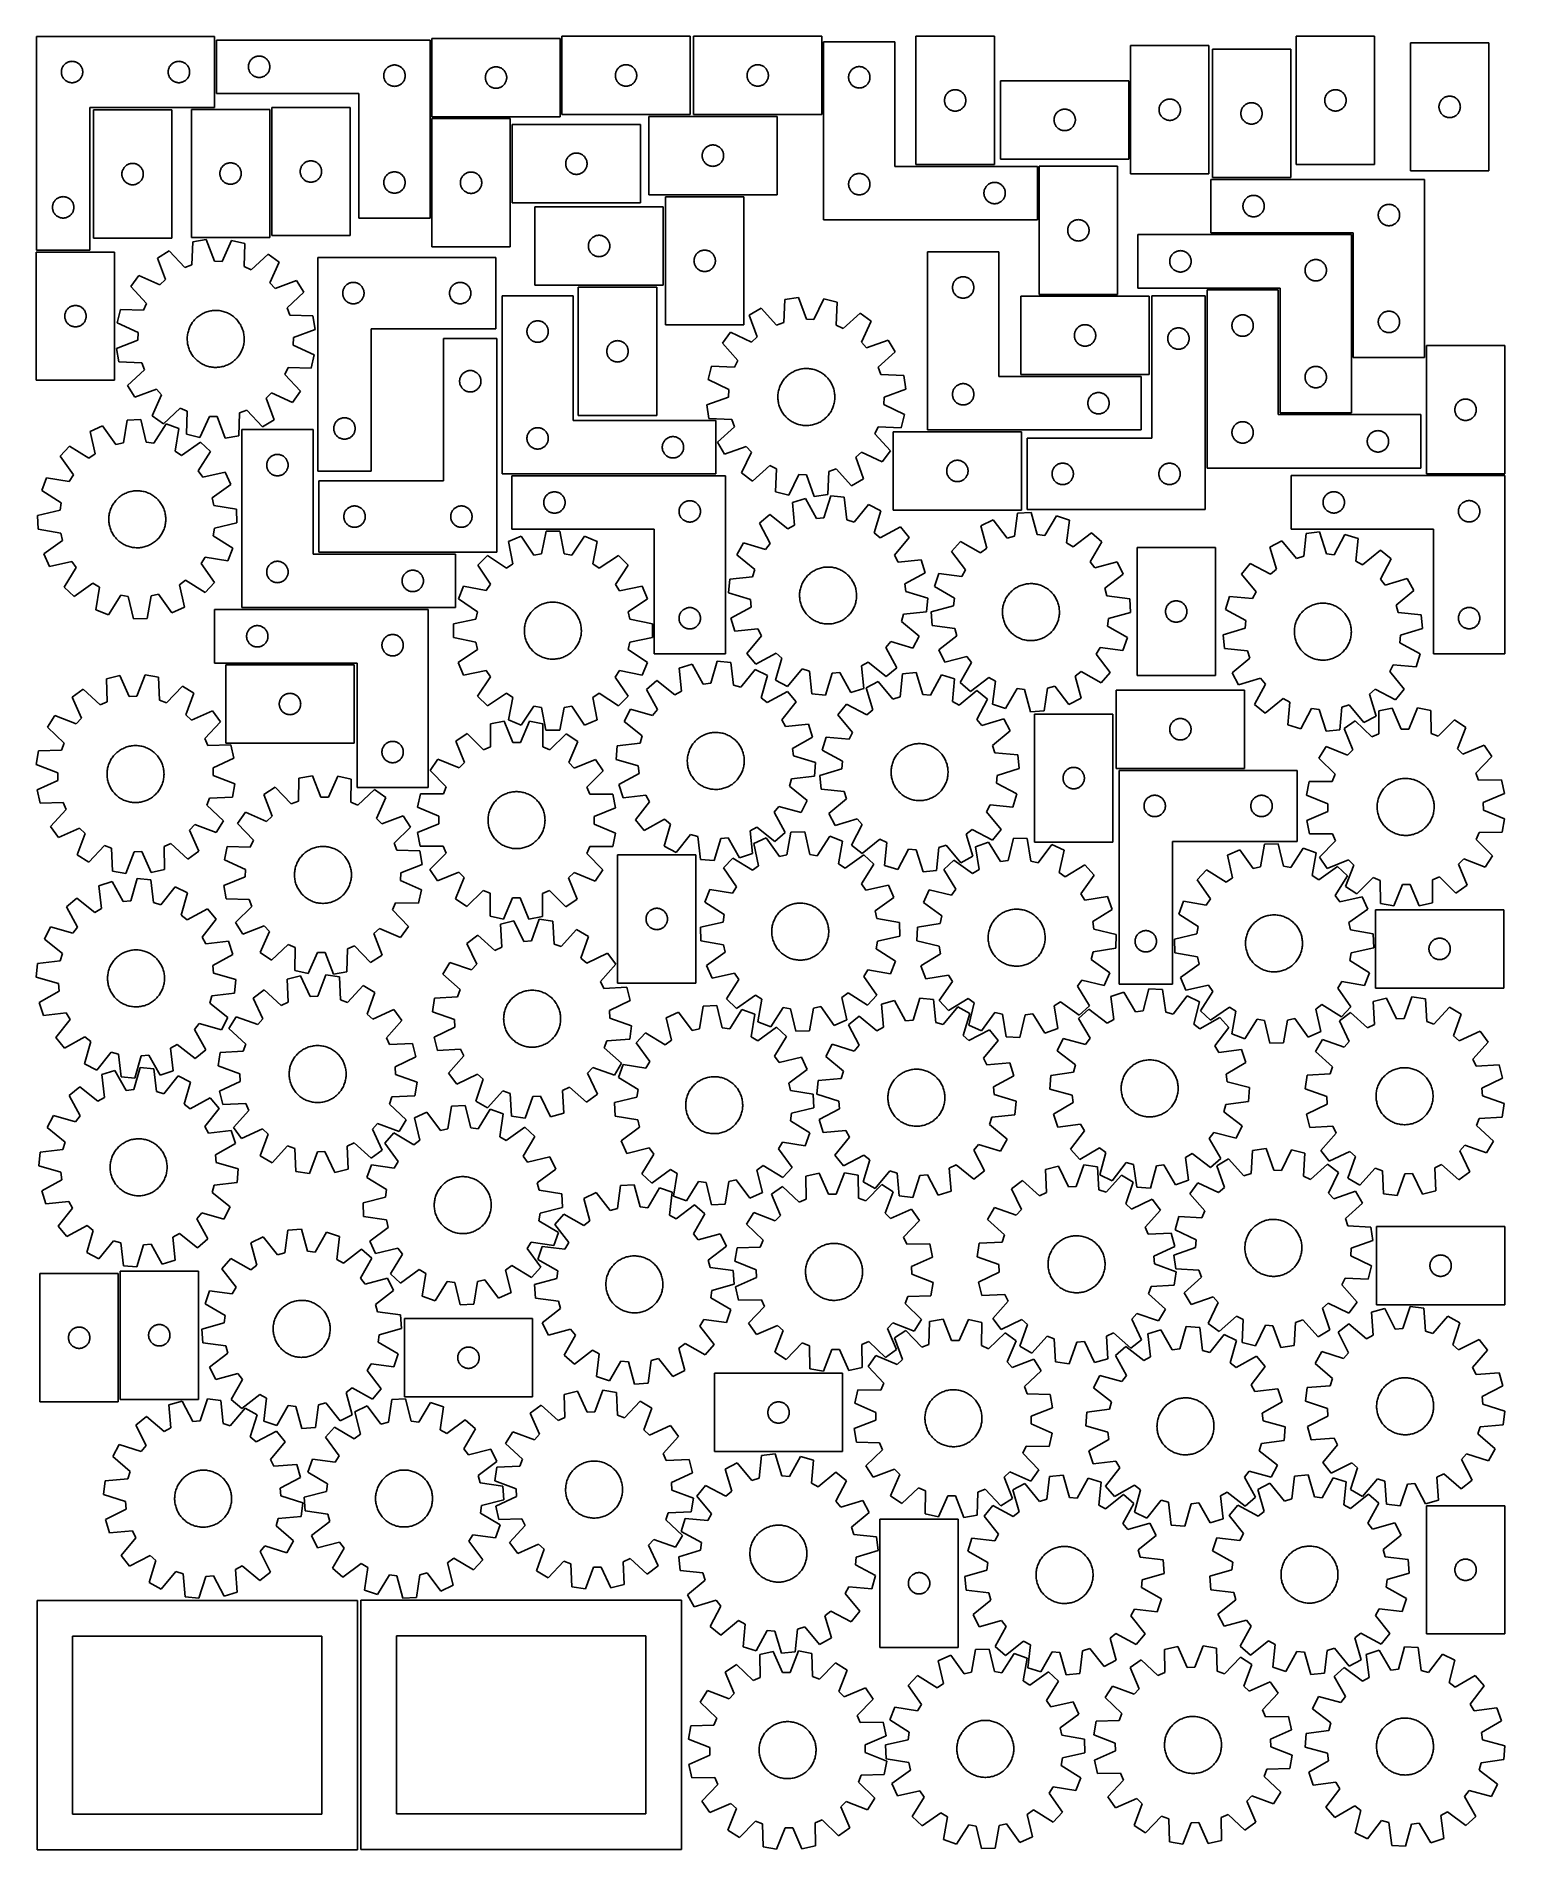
# Model space of a CAD drawing. Header units: millimetres. Extents: x 7 to 1243, y 7 to 1534.
import ezdxf

# ---------------------------------------------------------------- set-up
doc = ezdxf.new("R2010")
doc.units = ezdxf.units.MM
doc.layers.add('CUT', color=7, linetype='CONTINUOUS', true_color=0x000000)

msp = doc.modelspace()

# ---------------------------------------------------------------- linework, layer by layer
at = {"layer": 'CUT'}
for p, q in [((6.658165, 1534.294217), (6.658165, 1354.294217)), ((156.658165, 1534.294217), (6.658165, 1534.294217)), ((156.658165, 1474.294217), (156.658165, 1534.294217)), ((338.252285, 1531.220006), (158.252285, 1531.220006)), ((158.252285, 1531.220006), (158.252285, 1486.220006)), ((338.252285, 1381.220006), (338.252285, 1531.220006)), ((447.78317, 1532.636021), (339.78317, 1532.636021)), ((339.78317, 1532.636021), (339.78317, 1466.636021)), ((447.78317, 1466.636021), (447.78317, 1532.636021)), ((557.311431, 1534.390901), (449.311431, 1534.390901)), ((449.311431, 1534.390901), (449.311431, 1468.390901)), ((557.311431, 1468.390901), (557.311431, 1534.390901)), ((668.244658, 1534.391633), (560.244658, 1534.391633)), ((560.244658, 1534.391633), (560.244658, 1468.391633)), ((668.244658, 1468.391633), (668.244658, 1534.391633)), ((729.769713, 1529.819367), (669.769713, 1529.819367)), ((669.769713, 1529.819367), (669.769713, 1379.819367)), ((729.769713, 1424.819367), (729.769713, 1529.819367)), ((813.549223, 1534.358186), (747.549223, 1534.358186)), ((747.549223, 1534.358186), (747.549223, 1426.358186)), ((813.549223, 1426.358186), (813.549223, 1534.358186)), ((1133.89778, 1534.397737), (1067.89778, 1534.397737)), ((1067.89778, 1534.397737), (1067.89778, 1426.397737)), ((1133.89778, 1426.397737), (1133.89778, 1534.397737)), ((1164.088663, 1528.937773), (1164.088663, 1420.937773)), ((1230.088663, 1528.937773), (1164.088663, 1528.937773)), ((1230.088663, 1420.937773), (1230.088663, 1528.937773)), ((32.158165, 1512.088445), (32.677567, 1512.366071)), ((32.677567, 1512.366071), (33.214015, 1512.609133)), ((33.214015, 1512.609133), (33.76521, 1512.816588)), ((33.76521, 1512.816588), (34.328794, 1512.987549)), ((34.328794, 1512.987549), (34.902353, 1513.121284)), ((34.902353, 1513.121284), (35.48343, 1513.21722)), ((35.48343, 1513.21722), (36.069537, 1513.274947)), ((36.069537, 1513.274947), (36.658165, 1513.294217)), ((36.658165, 1513.294217), (37.246794, 1513.274947)), ((37.246794, 1513.274947), (37.832901, 1513.21722)), ((37.832901, 1513.21722), (38.413978, 1513.121284)), ((38.413978, 1513.121284), (38.987537, 1512.987549)), ((38.987537, 1512.987549), (39.551121, 1512.816588)), ((39.551121, 1512.816588), (40.102316, 1512.609133)), ((40.102316, 1512.609133), (40.638764, 1512.366071)), ((40.638764, 1512.366071), (41.158165, 1512.088445)), ((122.158165, 1512.088445), (122.677567, 1512.366071)), ((122.677567, 1512.366071), (123.214015, 1512.609133)), ((123.214015, 1512.609133), (123.76521, 1512.816588)), ((123.76521, 1512.816588), (124.328794, 1512.987549)), ((124.328794, 1512.987549), (124.902353, 1513.121284)), ((124.902353, 1513.121284), (125.48343, 1513.21722)), ((125.48343, 1513.21722), (126.069537, 1513.274947)), ((126.069537, 1513.274947), (126.658165, 1513.294217)), ((126.658165, 1513.294217), (127.246794, 1513.274947)), ((127.246794, 1513.274947), (127.832901, 1513.21722)), ((127.832901, 1513.21722), (128.413978, 1513.121284)), ((128.413978, 1513.121284), (128.987537, 1512.987549)), ((128.987537, 1512.987549), (129.551121, 1512.816588)), ((129.551121, 1512.816588), (130.102316, 1512.609133)), ((130.102316, 1512.609133), (130.638764, 1512.366071)), ((130.638764, 1512.366071), (131.158165, 1512.088445)), ((185.937369, 1512.164156), (186.18043, 1512.700604)), ((186.18043, 1512.700604), (186.458056, 1513.220006)), ((186.458056, 1513.220006), (186.769058, 1513.720138)), ((186.769058, 1513.720138), (187.112105, 1514.198858)), ((187.112105, 1514.198858), (187.485727, 1514.654118)), ((187.485727, 1514.654118), (187.888324, 1515.083967)), ((187.888324, 1515.083967), (188.318172, 1515.486564)), ((188.318172, 1515.486564), (188.773432, 1515.860186)), ((188.773432, 1515.860186), (189.252153, 1516.203232)), ((189.252153, 1516.203232), (189.752285, 1516.514234)), ((189.752285, 1516.514234), (190.271687, 1516.79186)), ((190.271687, 1516.79186), (190.808134, 1517.034921)), ((190.808134, 1517.034921), (191.35933, 1517.242377)), ((191.35933, 1517.242377), (191.922913, 1517.413338)), ((191.922913, 1517.413338), (192.496472, 1517.547073)), ((192.496472, 1517.547073), (193.077549, 1517.643009)), ((193.077549, 1517.643009), (193.663657, 1517.700736)), ((193.663657, 1517.700736), (194.252285, 1517.720006)), ((194.252285, 1517.720006), (194.840913, 1517.700736)), ((194.840913, 1517.700736), (195.427021, 1517.643009)), ((195.427021, 1517.643009), (196.008098, 1517.547073)), ((196.008098, 1517.547073), (196.581656, 1517.413338)), ((196.581656, 1517.413338), (197.14524, 1517.242377)), ((197.14524, 1517.242377), (197.696436, 1517.034921)), ((197.696436, 1517.034921), (198.232883, 1516.79186)), ((198.232883, 1516.79186), (198.752285, 1516.514234)), ((198.752285, 1516.514234), (199.252417, 1516.203232)), ((199.252417, 1516.203232), (199.731138, 1515.860186)), ((199.731138, 1515.860186), (200.186397, 1515.486564)), ((200.186397, 1515.486564), (200.616246, 1515.083967)), ((200.616246, 1515.083967), (201.018843, 1514.654118)), ((201.018843, 1514.654118), (201.392465, 1514.198858)), ((201.392465, 1514.198858), (201.735511, 1513.720138)), ((201.735511, 1513.720138), (202.046513, 1513.220006)), ((202.046513, 1513.220006), (202.324139, 1512.700604)), ((202.324139, 1512.700604), (202.567201, 1512.164156)), ((928.334558, 1526.540801), (928.334558, 1418.540801)), ((994.334558, 1526.540801), (928.334558, 1526.540801)), ((994.334558, 1418.540801), (994.334558, 1526.540801)), ((997.182046, 1523.398223), (997.182046, 1415.398223)), ((1063.182046, 1523.398223), (997.182046, 1523.398223)), ((1063.182046, 1415.398223), (1063.182046, 1523.398223)), ((27.658165, 1504.294217), (27.677435, 1504.882845)), ((27.677435, 1503.705589), (27.658165, 1504.294217)), ((27.677435, 1504.882845), (27.735162, 1505.468952)), ((27.735162, 1503.119481), (27.677435, 1503.705589)), ((27.735162, 1505.468952), (27.831098, 1506.05003)), ((27.831098, 1502.538404), (27.735162, 1503.119481)), ((27.831098, 1506.05003), (27.964833, 1506.623588)), ((27.964833, 1501.964845), (27.831098, 1502.538404)), ((27.964833, 1506.623588), (28.135794, 1507.187172)), ((28.135794, 1501.401262), (27.964833, 1501.964845)), ((28.135794, 1507.187172), (28.34325, 1507.738368)), ((28.34325, 1500.850066), (28.135794, 1501.401262)), ((28.34325, 1507.738368), (28.586311, 1508.274815)), ((28.586311, 1500.313619), (28.34325, 1500.850066)), ((28.586311, 1508.274815), (28.863937, 1508.794217)), ((28.863937, 1499.794217), (28.586311, 1500.313619)), ((28.863937, 1508.794217), (29.174939, 1509.294349)), ((29.174939, 1499.294085), (28.863937, 1499.794217)), ((29.174939, 1509.294349), (29.517985, 1509.77307)), ((29.517985, 1498.815364), (29.174939, 1499.294085)), ((29.517985, 1509.77307), (29.891607, 1510.228329)), ((29.891607, 1498.360104), (29.517985, 1498.815364)), ((29.891607, 1510.228329), (30.294204, 1510.658178)), ((30.294204, 1497.930256), (29.891607, 1498.360104)), ((30.294204, 1510.658178), (30.724053, 1511.060775)), ((30.724053, 1497.527658), (30.294204, 1497.930256)), ((30.724053, 1511.060775), (31.179313, 1511.434397)), ((31.179313, 1497.154037), (30.724053, 1497.527658)), ((31.179313, 1511.434397), (31.658033, 1511.777443)), ((31.658033, 1496.81099), (31.179313, 1497.154037)), ((31.658033, 1511.777443), (32.158165, 1512.088445)), ((41.158165, 1512.088445), (41.658298, 1511.777443)), ((41.658298, 1511.777443), (42.137018, 1511.434397)), ((42.137018, 1497.154037), (41.658298, 1496.81099)), ((42.137018, 1511.434397), (42.592278, 1511.060775)), ((42.592278, 1497.527658), (42.137018, 1497.154037)), ((42.592278, 1511.060775), (43.022126, 1510.658178)), ((43.022126, 1497.930256), (42.592278, 1497.527658)), ((43.022126, 1510.658178), (43.424724, 1510.228329)), ((43.424724, 1498.360104), (43.022126, 1497.930256)), ((43.424724, 1510.228329), (43.798345, 1509.77307)), ((43.798345, 1498.815364), (43.424724, 1498.360104)), ((43.798345, 1509.77307), (44.141392, 1509.294349)), ((44.141392, 1499.294085), (43.798345, 1498.815364)), ((44.141392, 1509.294349), (44.452394, 1508.794217)), ((44.452394, 1499.794217), (44.141392, 1499.294085)), ((44.452394, 1508.794217), (44.73002, 1508.274815)), ((44.73002, 1500.313619), (44.452394, 1499.794217)), ((44.73002, 1508.274815), (44.973081, 1507.738368)), ((44.973081, 1500.850066), (44.73002, 1500.313619)), ((44.973081, 1507.738368), (45.180537, 1507.187172)), ((45.180537, 1501.401262), (44.973081, 1500.850066)), ((45.180537, 1507.187172), (45.351498, 1506.623588)), ((45.351498, 1501.964845), (45.180537, 1501.401262)), ((45.351498, 1506.623588), (45.485233, 1506.05003)), ((45.485233, 1502.538404), (45.351498, 1501.964845)), ((45.485233, 1506.05003), (45.581169, 1505.468952)), ((45.581169, 1503.119481), (45.485233, 1502.538404)), ((45.581169, 1505.468952), (45.638896, 1504.882845)), ((45.638896, 1503.705589), (45.581169, 1503.119481)), ((45.638896, 1504.882845), (45.658165, 1504.294217)), ((45.658165, 1504.294217), (45.638896, 1503.705589)), ((117.658165, 1504.294217), (117.677435, 1504.882845)), ((117.677435, 1503.705589), (117.658165, 1504.294217)), ((117.677435, 1504.882845), (117.735162, 1505.468952)), ((117.735162, 1503.119481), (117.677435, 1503.705589)), ((117.735162, 1505.468952), (117.831098, 1506.05003)), ((117.831098, 1502.538404), (117.735162, 1503.119481)), ((117.831098, 1506.05003), (117.964833, 1506.623588)), ((117.964833, 1501.964845), (117.831098, 1502.538404)), ((117.964833, 1506.623588), (118.135794, 1507.187172)), ((118.135794, 1501.401262), (117.964833, 1501.964845)), ((118.135794, 1507.187172), (118.34325, 1507.738368)), ((118.34325, 1500.850066), (118.135794, 1501.401262)), ((118.34325, 1507.738368), (118.586311, 1508.274815)), ((118.586311, 1500.313619), (118.34325, 1500.850066)), ((118.586311, 1508.274815), (118.863937, 1508.794217)), ((118.863937, 1499.794217), (118.586311, 1500.313619)), ((118.863937, 1508.794217), (119.174939, 1509.294349)), ((119.174939, 1499.294085), (118.863937, 1499.794217)), ((119.174939, 1509.294349), (119.517985, 1509.77307)), ((119.517985, 1498.815364), (119.174939, 1499.294085)), ((119.517985, 1509.77307), (119.891607, 1510.228329)), ((119.891607, 1498.360104), (119.517985, 1498.815364)), ((119.891607, 1510.228329), (120.294204, 1510.658178)), ((120.294204, 1497.930256), (119.891607, 1498.360104)), ((120.294204, 1510.658178), (120.724053, 1511.060775)), ((120.724053, 1497.527658), (120.294204, 1497.930256)), ((120.724053, 1511.060775), (121.179313, 1511.434397)), ((121.179313, 1497.154037), (120.724053, 1497.527658)), ((121.179313, 1511.434397), (121.658033, 1511.777443)), ((121.658033, 1496.81099), (121.179313, 1497.154037)), ((121.658033, 1511.777443), (122.158165, 1512.088445)), ((131.158165, 1512.088445), (131.658298, 1511.777443)), ((131.658298, 1511.777443), (132.137018, 1511.434397)), ((132.137018, 1497.154037), (131.658298, 1496.81099)), ((132.137018, 1511.434397), (132.592278, 1511.060775)), ((132.592278, 1497.527658), (132.137018, 1497.154037)), ((132.592278, 1511.060775), (133.022126, 1510.658178)), ((133.022126, 1497.930256), (132.592278, 1497.527658)), ((133.022126, 1510.658178), (133.424724, 1510.228329)), ((133.424724, 1498.360104), (133.022126, 1497.930256)), ((133.424724, 1510.228329), (133.798345, 1509.77307)), ((133.798345, 1498.815364), (133.424724, 1498.360104)), ((133.798345, 1509.77307), (134.141392, 1509.294349)), ((134.141392, 1499.294085), (133.798345, 1498.815364)), ((134.141392, 1509.294349), (134.452394, 1508.794217)), ((134.452394, 1499.794217), (134.141392, 1499.294085)), ((134.452394, 1508.794217), (134.73002, 1508.274815)), ((134.73002, 1500.313619), (134.452394, 1499.794217)), ((134.73002, 1508.274815), (134.973081, 1507.738368)), ((134.973081, 1500.850066), (134.73002, 1500.313619)), ((134.973081, 1507.738368), (135.180537, 1507.187172)), ((135.180537, 1501.401262), (134.973081, 1500.850066)), ((135.180537, 1507.187172), (135.351498, 1506.623588)), ((135.351498, 1501.964845), (135.180537, 1501.401262)), ((135.351498, 1506.623588), (135.485233, 1506.05003)), ((135.485233, 1502.538404), (135.351498, 1501.964845)), ((135.485233, 1506.05003), (135.581169, 1505.468952)), ((135.581169, 1503.119481), (135.485233, 1502.538404)), ((135.581169, 1505.468952), (135.638896, 1504.882845)), ((135.638896, 1503.705589), (135.581169, 1503.119481)), ((135.638896, 1504.882845), (135.658165, 1504.294217)), ((135.658165, 1504.294217), (135.638896, 1503.705589)), ((185.252285, 1508.720006), (185.271554, 1509.308634)), ((185.271554, 1508.131377), (185.252285, 1508.720006)), ((185.271554, 1509.308634), (185.329281, 1509.894741)), ((185.329281, 1507.54527), (185.271554, 1508.131377)), ((185.329281, 1509.894741), (185.425217, 1510.475819)), ((185.425217, 1506.964193), (185.329281, 1507.54527)), ((185.425217, 1510.475819), (185.558952, 1511.049377)), ((185.558952, 1506.390634), (185.425217, 1506.964193)), ((185.558952, 1511.049377), (185.729914, 1511.612961)), ((185.729914, 1505.82705), (185.558952, 1506.390634)), ((185.729914, 1511.612961), (185.937369, 1512.164156)), ((185.937369, 1505.275855), (185.729914, 1505.82705)), ((186.18043, 1504.739407), (185.937369, 1505.275855)), ((186.458056, 1504.220006), (186.18043, 1504.739407)), ((186.769058, 1503.719874), (186.458056, 1504.220006)), ((187.112105, 1503.241153), (186.769058, 1503.719874)), ((187.485727, 1502.785893), (187.112105, 1503.241153)), ((187.888324, 1502.356045), (187.485727, 1502.785893)), ((188.318172, 1501.953447), (187.888324, 1502.356045)), ((188.773432, 1501.579826), (188.318172, 1501.953447)), ((189.252153, 1501.236779), (188.773432, 1501.579826)), ((189.752285, 1500.925777), (189.252153, 1501.236779)), ((190.271687, 1500.648151), (189.752285, 1500.925777)), ((190.808134, 1500.40509), (190.271687, 1500.648151)), ((191.35933, 1500.197634), (190.808134, 1500.40509)), ((191.922913, 1500.026673), (191.35933, 1500.197634)), ((192.496472, 1499.892938), (191.922913, 1500.026673)), ((193.077549, 1499.797002), (192.496472, 1499.892938)), ((193.663657, 1499.739275), (193.077549, 1499.797002)), ((194.252285, 1499.720006), (193.663657, 1499.739275)), ((194.840913, 1499.739275), (194.252285, 1499.720006)), ((195.427021, 1499.797002), (194.840913, 1499.739275)), ((196.008098, 1499.892938), (195.427021, 1499.797002)), ((196.581656, 1500.026673), (196.008098, 1499.892938)), ((197.14524, 1500.197634), (196.581656, 1500.026673)), ((197.696436, 1500.40509), (197.14524, 1500.197634)), ((198.232883, 1500.648151), (197.696436, 1500.40509)), ((198.752285, 1500.925777), (198.232883, 1500.648151)), ((199.252417, 1501.236779), (198.752285, 1500.925777)), ((199.731138, 1501.579826), (199.252417, 1501.236779)), ((200.186397, 1501.953447), (199.731138, 1501.579826)), ((200.616246, 1502.356045), (200.186397, 1501.953447)), ((201.018843, 1502.785893), (200.616246, 1502.356045)), ((201.392465, 1503.241153), (201.018843, 1502.785893)), ((201.735511, 1503.719874), (201.392465, 1503.241153)), ((202.046513, 1504.220006), (201.735511, 1503.719874)), ((202.324139, 1504.739407), (202.046513, 1504.220006)), ((202.567201, 1505.275855), (202.324139, 1504.739407)), ((202.567201, 1512.164156), (202.774656, 1511.612961)), ((202.774656, 1505.82705), (202.567201, 1505.275855)), ((202.774656, 1511.612961), (202.945617, 1511.049377)), ((202.945617, 1506.390634), (202.774656, 1505.82705)), ((202.945617, 1511.049377), (203.079352, 1510.475819)), ((203.079352, 1506.964193), (202.945617, 1506.390634)), ((203.079352, 1510.475819), (203.175289, 1509.894741)), ((203.175289, 1507.54527), (203.079352, 1506.964193)), ((203.175289, 1509.894741), (203.233015, 1509.308634)), ((203.233015, 1508.131377), (203.175289, 1507.54527)), ((203.233015, 1509.308634), (203.252285, 1508.720006)), ((203.252285, 1508.720006), (203.233015, 1508.131377)), ((299.252285, 1501.220006), (299.271554, 1501.808634)), ((299.271554, 1500.631377), (299.252285, 1501.220006)), ((299.271554, 1501.808634), (299.329281, 1502.394741)), ((299.329281, 1500.04527), (299.271554, 1500.631377)), ((299.329281, 1502.394741), (299.425217, 1502.975819)), ((299.425217, 1499.464193), (299.329281, 1500.04527)), ((299.425217, 1502.975819), (299.558952, 1503.549377)), ((299.558952, 1498.890634), (299.425217, 1499.464193)), ((299.558952, 1503.549377), (299.729914, 1504.112961)), ((299.729914, 1498.32705), (299.558952, 1498.890634)), ((299.729914, 1504.112961), (299.937369, 1504.664156)), ((299.937369, 1497.775855), (299.729914, 1498.32705)), ((299.937369, 1504.664156), (300.18043, 1505.200604)), ((300.18043, 1497.239407), (299.937369, 1497.775855)), ((300.18043, 1505.200604), (300.458056, 1505.720006)), ((300.458056, 1496.720006), (300.18043, 1497.239407)), ((300.458056, 1505.720006), (300.769058, 1506.220138)), ((300.769058, 1506.220138), (301.112105, 1506.698858)), ((301.112105, 1506.698858), (301.485727, 1507.154118)), ((301.485727, 1507.154118), (301.888324, 1507.583967)), ((301.888324, 1507.583967), (302.318172, 1507.986564)), ((302.318172, 1507.986564), (302.773432, 1508.360186)), ((302.773432, 1508.360186), (303.252153, 1508.703232)), ((303.252153, 1508.703232), (303.752285, 1509.014234)), ((303.752285, 1509.014234), (304.271687, 1509.29186)), ((304.271687, 1509.29186), (304.808134, 1509.534921)), ((304.808134, 1509.534921), (305.35933, 1509.742377)), ((305.35933, 1509.742377), (305.922913, 1509.913338)), ((305.922913, 1509.913338), (306.496472, 1510.047073)), ((306.496472, 1510.047073), (307.077549, 1510.143009)), ((307.077549, 1510.143009), (307.663657, 1510.200736)), ((307.663657, 1510.200736), (308.252285, 1510.220006)), ((308.252285, 1510.220006), (308.840913, 1510.200736)), ((308.840913, 1510.200736), (309.427021, 1510.143009)), ((309.427021, 1510.143009), (310.008098, 1510.047073)), ((310.008098, 1510.047073), (310.581656, 1509.913338)), ((310.581656, 1509.913338), (311.14524, 1509.742377)), ((311.14524, 1509.742377), (311.696436, 1509.534921)), ((311.696436, 1509.534921), (312.232883, 1509.29186)), ((312.232883, 1509.29186), (312.752285, 1509.014234)), ((312.752285, 1509.014234), (313.252417, 1508.703232)), ((313.252417, 1508.703232), (313.731138, 1508.360186)), ((313.731138, 1508.360186), (314.186397, 1507.986564)), ((314.186397, 1507.986564), (314.616246, 1507.583967)), ((314.616246, 1507.583967), (315.018843, 1507.154118)), ((315.018843, 1507.154118), (315.392465, 1506.698858)), ((315.392465, 1506.698858), (315.735511, 1506.220138)), ((315.735511, 1506.220138), (316.046513, 1505.720006)), ((316.046513, 1505.720006), (316.324139, 1505.200604)), ((316.324139, 1497.239407), (316.046513, 1496.720006)), ((316.324139, 1505.200604), (316.567201, 1504.664156)), ((316.567201, 1497.775855), (316.324139, 1497.239407)), ((316.567201, 1504.664156), (316.774656, 1504.112961)), ((316.774656, 1498.32705), (316.567201, 1497.775855)), ((316.774656, 1504.112961), (316.945617, 1503.549377)), ((316.945617, 1498.890634), (316.774656, 1498.32705)), ((316.945617, 1503.549377), (317.079352, 1502.975819)), ((317.079352, 1499.464193), (316.945617, 1498.890634)), ((317.079352, 1502.975819), (317.175289, 1502.394741)), ((317.175289, 1500.04527), (317.079352, 1499.464193)), ((317.175289, 1502.394741), (317.233015, 1501.808634)), ((317.233015, 1500.631377), (317.175289, 1500.04527)), ((317.233015, 1501.808634), (317.252285, 1501.220006)), ((317.252285, 1501.220006), (317.233015, 1500.631377)), ((384.78317, 1499.636021), (384.802439, 1500.224649)), ((384.802439, 1499.047393), (384.78317, 1499.636021)), ((384.802439, 1500.224649), (384.860166, 1500.810757)), ((384.860166, 1498.461285), (384.802439, 1499.047393)), ((384.860166, 1500.810757), (384.956102, 1501.391834)), ((384.956102, 1497.880208), (384.860166, 1498.461285)), ((384.956102, 1501.391834), (385.089837, 1501.965392)), ((385.089837, 1497.306649), (384.956102, 1497.880208)), ((385.089837, 1501.965392), (385.260798, 1502.528976)), ((385.260798, 1496.743066), (385.089837, 1497.306649)), ((385.260798, 1502.528976), (385.468254, 1503.080172)), ((385.468254, 1503.080172), (385.711315, 1503.616619)), ((385.711315, 1503.616619), (385.988941, 1504.136021)), ((385.988941, 1504.136021), (386.299943, 1504.636153)), ((386.299943, 1504.636153), (386.64299, 1505.114874)), ((386.64299, 1505.114874), (387.016611, 1505.570133)), ((387.016611, 1505.570133), (387.419209, 1505.999982)), ((387.419209, 1505.999982), (387.849057, 1506.402579)), ((387.849057, 1506.402579), (388.304317, 1506.776201)), ((388.304317, 1506.776201), (388.783037, 1507.119247)), ((388.783037, 1507.119247), (389.28317, 1507.430249)), ((389.28317, 1507.430249), (389.802571, 1507.707875)), ((389.802571, 1507.707875), (390.339019, 1507.950937)), ((390.339019, 1507.950937), (390.890214, 1508.158392)), ((390.890214, 1508.158392), (391.453798, 1508.329353)), ((391.453798, 1508.329353), (392.027357, 1508.463088)), ((392.027357, 1508.463088), (392.608434, 1508.559025)), ((392.608434, 1508.559025), (393.194541, 1508.616751)), ((393.194541, 1508.616751), (393.78317, 1508.636021)), ((393.78317, 1508.636021), (394.371798, 1508.616751)), ((394.371798, 1508.616751), (394.957905, 1508.559025)), ((394.957905, 1508.559025), (395.538982, 1508.463088)), ((395.538982, 1508.463088), (396.112541, 1508.329353)), ((396.112541, 1508.329353), (396.676125, 1508.158392)), ((396.676125, 1508.158392), (397.22732, 1507.950937)), ((397.22732, 1507.950937), (397.763768, 1507.707875)), ((397.763768, 1507.707875), (398.28317, 1507.430249)), ((398.28317, 1507.430249), (398.783302, 1507.119247)), ((398.783302, 1507.119247), (399.262022, 1506.776201)), ((399.262022, 1506.776201), (399.717282, 1506.402579)), ((399.717282, 1506.402579), (400.147131, 1505.999982)), ((400.147131, 1505.999982), (400.549728, 1505.570133)), ((400.549728, 1505.570133), (400.92335, 1505.114874)), ((400.92335, 1505.114874), (401.266396, 1504.636153)), ((401.266396, 1504.636153), (401.577398, 1504.136021)), ((401.577398, 1504.136021), (401.855024, 1503.616619)), ((401.855024, 1503.616619), (402.098085, 1503.080172)), ((402.098085, 1503.080172), (402.305541, 1502.528976)), ((402.305541, 1502.528976), (402.476502, 1501.965392)), ((402.476502, 1497.306649), (402.305541, 1496.743066)), ((402.476502, 1501.965392), (402.610237, 1501.391834)), ((402.610237, 1497.880208), (402.476502, 1497.306649)), ((402.610237, 1501.391834), (402.706173, 1500.810757)), ((402.706173, 1498.461285), (402.610237, 1497.880208)), ((402.706173, 1500.810757), (402.7639, 1500.224649)), ((402.7639, 1499.047393), (402.706173, 1498.461285)), ((402.7639, 1500.224649), (402.78317, 1499.636021)), ((402.78317, 1499.636021), (402.7639, 1499.047393)), ((494.311431, 1501.390901), (494.3307, 1501.979529)), ((494.3307, 1500.802272), (494.311431, 1501.390901)), ((494.3307, 1501.979529), (494.388427, 1502.565636)), ((494.388427, 1500.216165), (494.3307, 1500.802272)), ((494.388427, 1502.565636), (494.484363, 1503.146714)), ((494.484363, 1499.635088), (494.388427, 1500.216165)), ((494.484363, 1503.146714), (494.618098, 1503.720272)), ((494.618098, 1499.061529), (494.484363, 1499.635088)), ((494.618098, 1503.720272), (494.78906, 1504.283856)), ((494.78906, 1498.497945), (494.618098, 1499.061529)), ((494.78906, 1504.283856), (494.996515, 1504.835052)), ((494.996515, 1497.94675), (494.78906, 1498.497945)), ((494.996515, 1504.835052), (495.239576, 1505.371499)), ((495.239576, 1497.410302), (494.996515, 1497.94675)), ((495.239576, 1505.371499), (495.517202, 1505.890901)), ((495.517202, 1496.890901), (495.239576, 1497.410302)), ((495.517202, 1505.890901), (495.828204, 1506.391033)), ((495.828204, 1506.391033), (496.171251, 1506.869753)), ((496.171251, 1506.869753), (496.544872, 1507.325013)), ((496.544872, 1507.325013), (496.94747, 1507.754862)), ((496.94747, 1507.754862), (497.377318, 1508.157459)), ((497.377318, 1508.157459), (497.832578, 1508.531081)), ((497.832578, 1508.531081), (498.311299, 1508.874127)), ((498.311299, 1508.874127), (498.811431, 1509.185129)), ((498.811431, 1509.185129), (499.330832, 1509.462755)), ((499.330832, 1509.462755), (499.86728, 1509.705816)), ((499.86728, 1509.705816), (500.418475, 1509.913272)), ((500.418475, 1509.913272), (500.982059, 1510.084233)), ((500.982059, 1510.084233), (501.555618, 1510.217968)), ((501.555618, 1510.217968), (502.136695, 1510.313904)), ((502.136695, 1510.313904), (502.722803, 1510.371631)), ((502.722803, 1510.371631), (503.311431, 1510.390901)), ((503.311431, 1510.390901), (503.900059, 1510.371631)), ((503.900059, 1510.371631), (504.486166, 1510.313904)), ((504.486166, 1510.313904), (505.067244, 1510.217968)), ((505.067244, 1510.217968), (505.640802, 1510.084233)), ((505.640802, 1510.084233), (506.204386, 1509.913272)), ((506.204386, 1509.913272), (506.755582, 1509.705816)), ((506.755582, 1509.705816), (507.292029, 1509.462755)), ((507.292029, 1509.462755), (507.811431, 1509.185129)), ((507.811431, 1509.185129), (508.311563, 1508.874127)), ((508.311563, 1508.874127), (508.790284, 1508.531081)), ((508.790284, 1508.531081), (509.245543, 1508.157459)), ((509.245543, 1508.157459), (509.675392, 1507.754862)), ((509.675392, 1507.754862), (510.077989, 1507.325013)), ((510.077989, 1507.325013), (510.451611, 1506.869753)), ((510.451611, 1506.869753), (510.794657, 1506.391033)), ((510.794657, 1506.391033), (511.105659, 1505.890901)), ((511.105659, 1505.890901), (511.383285, 1505.371499)), ((511.383285, 1497.410302), (511.105659, 1496.890901)), ((511.383285, 1505.371499), (511.626346, 1504.835052)), ((511.626346, 1497.94675), (511.383285, 1497.410302)), ((511.626346, 1504.835052), (511.833802, 1504.283856)), ((511.833802, 1498.497945), (511.626346, 1497.94675)), ((511.833802, 1504.283856), (512.004763, 1503.720272)), ((512.004763, 1499.061529), (511.833802, 1498.497945)), ((512.004763, 1503.720272), (512.138498, 1503.146714)), ((512.138498, 1499.635088), (512.004763, 1499.061529)), ((512.138498, 1503.146714), (512.234434, 1502.565636)), ((512.234434, 1500.216165), (512.138498, 1499.635088)), ((512.234434, 1502.565636), (512.292161, 1501.979529)), ((512.292161, 1500.802272), (512.234434, 1500.216165)), ((512.292161, 1501.979529), (512.311431, 1501.390901)), ((512.311431, 1501.390901), (512.292161, 1500.802272)), ((605.244658, 1501.391633), (605.263928, 1501.980261)), ((605.263928, 1500.803005), (605.244658, 1501.391633)), ((605.263928, 1501.980261), (605.321654, 1502.566369)), ((605.321654, 1500.216897), (605.263928, 1500.803005)), ((605.321654, 1502.566369), (605.417591, 1503.147446)), ((605.417591, 1499.63582), (605.321654, 1500.216897)), ((605.417591, 1503.147446), (605.551326, 1503.721004)), ((605.551326, 1499.062262), (605.417591, 1499.63582)), ((605.551326, 1503.721004), (605.722287, 1504.284588)), ((605.722287, 1498.498678), (605.551326, 1499.062262)), ((605.722287, 1504.284588), (605.929742, 1504.835784)), ((605.929742, 1497.947482), (605.722287, 1498.498678)), ((605.929742, 1504.835784), (606.172804, 1505.372231)), ((606.172804, 1497.411035), (605.929742, 1497.947482)), ((606.172804, 1505.372231), (606.45043, 1505.891633)), ((606.45043, 1496.891633), (606.172804, 1497.411035)), ((606.45043, 1505.891633), (606.761432, 1506.391765)), ((606.761432, 1506.391765), (607.104478, 1506.870486)), ((607.104478, 1506.870486), (607.4781, 1507.325745)), ((607.4781, 1507.325745), (607.880697, 1507.755594)), ((607.880697, 1507.755594), (608.310546, 1508.158191)), ((608.310546, 1508.158191), (608.765805, 1508.531813)), ((608.765805, 1508.531813), (609.244526, 1508.87486)), ((609.244526, 1508.87486), (609.744658, 1509.185862)), ((609.744658, 1509.185862), (610.26406, 1509.463488)), ((610.26406, 1509.463488), (610.800507, 1509.706549)), ((610.800507, 1509.706549), (611.351703, 1509.914004)), ((611.351703, 1509.914004), (611.915287, 1510.084965)), ((611.915287, 1510.084965), (612.488845, 1510.218701)), ((612.488845, 1510.218701), (613.069922, 1510.314637)), ((613.069922, 1510.314637), (613.65603, 1510.372363)), ((613.65603, 1510.372363), (614.244658, 1510.391633)), ((614.244658, 1510.391633), (614.833286, 1510.372363)), ((614.833286, 1510.372363), (615.419394, 1510.314637)), ((615.419394, 1510.314637), (616.000471, 1510.218701)), ((616.000471, 1510.218701), (616.57403, 1510.084965)), ((616.57403, 1510.084965), (617.137613, 1509.914004)), ((617.137613, 1509.914004), (617.688809, 1509.706549)), ((617.688809, 1509.706549), (618.225256, 1509.463488)), ((618.225256, 1509.463488), (618.744658, 1509.185862)), ((618.744658, 1509.185862), (619.24479, 1508.87486)), ((619.24479, 1508.87486), (619.723511, 1508.531813)), ((619.723511, 1508.531813), (620.178771, 1508.158191)), ((620.178771, 1508.158191), (620.608619, 1507.755594)), ((620.608619, 1507.755594), (621.011216, 1507.325745)), ((621.011216, 1507.325745), (621.384838, 1506.870486)), ((621.384838, 1506.870486), (621.727885, 1506.391765)), ((621.727885, 1506.391765), (622.038887, 1505.891633)), ((622.038887, 1505.891633), (622.316513, 1505.372231)), ((622.316513, 1497.411035), (622.038887, 1496.891633)), ((622.316513, 1505.372231), (622.559574, 1504.835784)), ((622.559574, 1497.947482), (622.316513, 1497.411035)), ((622.559574, 1504.835784), (622.767029, 1504.284588)), ((622.767029, 1498.498678), (622.559574, 1497.947482)), ((622.767029, 1504.284588), (622.937991, 1503.721004)), ((622.937991, 1499.062262), (622.767029, 1498.498678)), ((622.937991, 1503.721004), (623.071726, 1503.147446)), ((623.071726, 1499.63582), (622.937991, 1499.062262)), ((623.071726, 1503.147446), (623.167662, 1502.566369)), ((623.167662, 1500.216897), (623.071726, 1499.63582)), ((623.167662, 1502.566369), (623.225389, 1501.980261)), ((623.225389, 1500.803005), (623.167662, 1500.216897)), ((623.225389, 1501.980261), (623.244658, 1501.391633)), ((623.244658, 1501.391633), (623.225389, 1500.803005)), ((690.769713, 1499.819367), (690.788983, 1500.407995)), ((690.788983, 1499.230739), (690.769713, 1499.819367)), ((690.788983, 1500.407995), (690.84671, 1500.994103)), ((690.84671, 1498.644632), (690.788983, 1499.230739)), ((690.84671, 1500.994103), (690.942646, 1501.57518)), ((690.942646, 1498.063554), (690.84671, 1498.644632)), ((690.942646, 1501.57518), (691.076381, 1502.148739)), ((691.076381, 1497.489996), (690.942646, 1498.063554)), ((691.076381, 1502.148739), (691.247342, 1502.712322)), ((691.247342, 1496.926412), (691.076381, 1497.489996)), ((691.247342, 1502.712322), (691.454798, 1503.263518)), ((691.454798, 1503.263518), (691.697859, 1503.799966)), ((691.697859, 1503.799966), (691.975485, 1504.319367)), ((691.975485, 1504.319367), (692.286487, 1504.819499)), ((692.286487, 1504.819499), (692.629533, 1505.29822)), ((692.629533, 1505.29822), (693.003155, 1505.75348)), ((693.003155, 1505.75348), (693.405752, 1506.183328)), ((693.405752, 1506.183328), (693.835601, 1506.585926)), ((693.835601, 1506.585926), (694.290861, 1506.959547)), ((694.290861, 1506.959547), (694.769581, 1507.302594)), ((694.769581, 1507.302594), (695.269713, 1507.613596)), ((695.269713, 1507.613596), (695.789115, 1507.891222)), ((695.789115, 1507.891222), (696.325563, 1508.134283)), ((696.325563, 1508.134283), (696.876758, 1508.341738)), ((696.876758, 1508.341738), (697.440342, 1508.5127)), ((697.440342, 1508.5127), (698.013901, 1508.646435)), ((698.013901, 1508.646435), (698.594978, 1508.742371)), ((698.594978, 1508.742371), (699.181085, 1508.800098)), ((699.181085, 1508.800098), (699.769713, 1508.819367)), ((699.769713, 1508.819367), (700.358342, 1508.800098)), ((700.358342, 1508.800098), (700.944449, 1508.742371)), ((700.944449, 1508.742371), (701.525526, 1508.646435)), ((701.525526, 1508.646435), (702.099085, 1508.5127)), ((702.099085, 1508.5127), (702.662669, 1508.341738)), ((702.662669, 1508.341738), (703.213864, 1508.134283)), ((703.213864, 1508.134283), (703.750312, 1507.891222)), ((703.750312, 1507.891222), (704.269713, 1507.613596)), ((704.269713, 1507.613596), (704.769846, 1507.302594)), ((704.769846, 1507.302594), (705.248566, 1506.959547)), ((705.248566, 1506.959547), (705.703826, 1506.585926)), ((705.703826, 1506.585926), (706.133674, 1506.183328)), ((706.133674, 1506.183328), (706.536272, 1505.75348)), ((706.536272, 1505.75348), (706.909893, 1505.29822)), ((706.909893, 1505.29822), (707.25294, 1504.819499)), ((707.25294, 1504.819499), (707.563942, 1504.319367)), ((707.563942, 1504.319367), (707.841568, 1503.799966)), ((707.841568, 1503.799966), (708.084629, 1503.263518)), ((708.084629, 1503.263518), (708.292085, 1502.712322)), ((708.292085, 1502.712322), (708.463046, 1502.148739)), ((708.463046, 1497.489996), (708.292085, 1496.926412)), ((708.463046, 1502.148739), (708.596781, 1501.57518)), ((708.596781, 1498.063554), (708.463046, 1497.489996)), ((708.596781, 1501.57518), (708.692717, 1500.994103)), ((708.692717, 1498.644632), (708.596781, 1498.063554)), ((708.692717, 1500.994103), (708.750444, 1500.407995)), ((708.750444, 1499.230739), (708.692717, 1498.644632)), ((708.750444, 1500.407995), (708.769713, 1499.819367)), ((708.769713, 1499.819367), (708.750444, 1499.230739)), ((32.158165, 1496.499988), (31.658033, 1496.81099)), ((32.677567, 1496.222362), (32.158165, 1496.499988)), ((33.214015, 1495.979301), (32.677567, 1496.222362)), ((33.76521, 1495.771846), (33.214015, 1495.979301)), ((34.328794, 1495.600884), (33.76521, 1495.771846)), ((34.902353, 1495.467149), (34.328794, 1495.600884)), ((35.48343, 1495.371213), (34.902353, 1495.467149)), ((36.069537, 1495.313486), (35.48343, 1495.371213)), ((36.658165, 1495.294217), (36.069537, 1495.313486)), ((37.246794, 1495.313486), (36.658165, 1495.294217)), ((37.832901, 1495.371213), (37.246794, 1495.313486)), ((38.413978, 1495.467149), (37.832901, 1495.371213)), ((38.987537, 1495.600884), (38.413978, 1495.467149)), ((39.551121, 1495.771846), (38.987537, 1495.600884)), ((40.102316, 1495.979301), (39.551121, 1495.771846)), ((40.638764, 1496.222362), (40.102316, 1495.979301)), ((41.158165, 1496.499988), (40.638764, 1496.222362)), ((41.658298, 1496.81099), (41.158165, 1496.499988)), ((122.158165, 1496.499988), (121.658033, 1496.81099)), ((122.677567, 1496.222362), (122.158165, 1496.499988)), ((123.214015, 1495.979301), (122.677567, 1496.222362)), ((123.76521, 1495.771846), (123.214015, 1495.979301)), ((124.328794, 1495.600884), (123.76521, 1495.771846)), ((124.902353, 1495.467149), (124.328794, 1495.600884)), ((125.48343, 1495.371213), (124.902353, 1495.467149)), ((126.069537, 1495.313486), (125.48343, 1495.371213)), ((126.658165, 1495.294217), (126.069537, 1495.313486)), ((127.246794, 1495.313486), (126.658165, 1495.294217)), ((127.832901, 1495.371213), (127.246794, 1495.313486)), ((128.413978, 1495.467149), (127.832901, 1495.371213)), ((128.987537, 1495.600884), (128.413978, 1495.467149)), ((129.551121, 1495.771846), (128.987537, 1495.600884)), ((130.102316, 1495.979301), (129.551121, 1495.771846)), ((130.638764, 1496.222362), (130.102316, 1495.979301)), ((131.158165, 1496.499988), (130.638764, 1496.222362)), ((131.658298, 1496.81099), (131.158165, 1496.499988)), ((158.252285, 1486.220006), (278.252285, 1486.220006)), ((278.252285, 1486.220006), (278.252285, 1381.220006)), ((300.769058, 1496.219874), (300.458056, 1496.720006)), ((301.112105, 1495.741153), (300.769058, 1496.219874)), ((301.485727, 1495.285893), (301.112105, 1495.741153)), ((301.888324, 1494.856045), (301.485727, 1495.285893)), ((302.318172, 1494.453447), (301.888324, 1494.856045)), ((302.773432, 1494.079826), (302.318172, 1494.453447)), ((303.252153, 1493.736779), (302.773432, 1494.079826)), ((303.752285, 1493.425777), (303.252153, 1493.736779)), ((304.271687, 1493.148151), (303.752285, 1493.425777)), ((304.808134, 1492.90509), (304.271687, 1493.148151)), ((305.35933, 1492.697634), (304.808134, 1492.90509)), ((305.922913, 1492.526673), (305.35933, 1492.697634)), ((306.496472, 1492.392938), (305.922913, 1492.526673)), ((307.077549, 1492.297002), (306.496472, 1492.392938)), ((307.663657, 1492.239275), (307.077549, 1492.297002)), ((308.252285, 1492.220006), (307.663657, 1492.239275)), ((308.840913, 1492.239275), (308.252285, 1492.220006)), ((309.427021, 1492.297002), (308.840913, 1492.239275)), ((310.008098, 1492.392938), (309.427021, 1492.297002)), ((310.581656, 1492.526673), (310.008098, 1492.392938)), ((311.14524, 1492.697634), (310.581656, 1492.526673)), ((311.696436, 1492.90509), (311.14524, 1492.697634)), ((312.232883, 1493.148151), (311.696436, 1492.90509)), ((312.752285, 1493.425777), (312.232883, 1493.148151)), ((313.252417, 1493.736779), (312.752285, 1493.425777)), ((313.731138, 1494.079826), (313.252417, 1493.736779)), ((314.186397, 1494.453447), (313.731138, 1494.079826)), ((314.616246, 1494.856045), (314.186397, 1494.453447)), ((315.018843, 1495.285893), (314.616246, 1494.856045)), ((315.392465, 1495.741153), (315.018843, 1495.285893)), ((315.735511, 1496.219874), (315.392465, 1495.741153)), ((316.046513, 1496.720006), (315.735511, 1496.219874)), ((385.468254, 1496.19187), (385.260798, 1496.743066)), ((385.711315, 1495.655423), (385.468254, 1496.19187)), ((385.988941, 1495.136021), (385.711315, 1495.655423)), ((386.299943, 1494.635889), (385.988941, 1495.136021)), ((386.64299, 1494.157168), (386.299943, 1494.635889)), ((387.016611, 1493.701908), (386.64299, 1494.157168)), ((387.419209, 1493.27206), (387.016611, 1493.701908)), ((387.849057, 1492.869463), (387.419209, 1493.27206)), ((388.304317, 1492.495841), (387.849057, 1492.869463)), ((388.783037, 1492.152794), (388.304317, 1492.495841)), ((389.28317, 1491.841792), (388.783037, 1492.152794)), ((389.802571, 1491.564166), (389.28317, 1491.841792)), ((390.339019, 1491.321105), (389.802571, 1491.564166)), ((390.890214, 1491.11365), (390.339019, 1491.321105)), ((391.453798, 1490.942688), (390.890214, 1491.11365)), ((392.027357, 1490.808953), (391.453798, 1490.942688)), ((392.608434, 1490.713017), (392.027357, 1490.808953)), ((393.194541, 1490.65529), (392.608434, 1490.713017)), ((393.78317, 1490.636021), (393.194541, 1490.65529)), ((394.371798, 1490.65529), (393.78317, 1490.636021)), ((394.957905, 1490.713017), (394.371798, 1490.65529)), ((395.538982, 1490.808953), (394.957905, 1490.713017)), ((396.112541, 1490.942688), (395.538982, 1490.808953)), ((396.676125, 1491.11365), (396.112541, 1490.942688)), ((397.22732, 1491.321105), (396.676125, 1491.11365)), ((397.763768, 1491.564166), (397.22732, 1491.321105)), ((398.28317, 1491.841792), (397.763768, 1491.564166)), ((398.783302, 1492.152794), (398.28317, 1491.841792)), ((399.262022, 1492.495841), (398.783302, 1492.152794)), ((399.717282, 1492.869463), (399.262022, 1492.495841)), ((400.147131, 1493.27206), (399.717282, 1492.869463)), ((400.549728, 1493.701908), (400.147131, 1493.27206)), ((400.92335, 1494.157168), (400.549728, 1493.701908)), ((401.266396, 1494.635889), (400.92335, 1494.157168)), ((401.577398, 1495.136021), (401.266396, 1494.635889)), ((401.855024, 1495.655423), (401.577398, 1495.136021)), ((402.098085, 1496.19187), (401.855024, 1495.655423)), ((402.305541, 1496.743066), (402.098085, 1496.19187)), ((495.828204, 1496.390769), (495.517202, 1496.890901)), ((496.171251, 1495.912048), (495.828204, 1496.390769)), ((496.544872, 1495.456788), (496.171251, 1495.912048)), ((496.94747, 1495.02694), (496.544872, 1495.456788)), ((497.377318, 1494.624342), (496.94747, 1495.02694)), ((497.832578, 1494.250721), (497.377318, 1494.624342)), ((498.311299, 1493.907674), (497.832578, 1494.250721)), ((498.811431, 1493.596672), (498.311299, 1493.907674)), ((499.330832, 1493.319046), (498.811431, 1493.596672)), ((499.86728, 1493.075985), (499.330832, 1493.319046)), ((500.418475, 1492.868529), (499.86728, 1493.075985)), ((500.982059, 1492.697568), (500.418475, 1492.868529)), ((501.555618, 1492.563833), (500.982059, 1492.697568)), ((502.136695, 1492.467897), (501.555618, 1492.563833)), ((502.722803, 1492.41017), (502.136695, 1492.467897)), ((503.311431, 1492.390901), (502.722803, 1492.41017)), ((503.900059, 1492.41017), (503.311431, 1492.390901)), ((504.486166, 1492.467897), (503.900059, 1492.41017)), ((505.067244, 1492.563833), (504.486166, 1492.467897)), ((505.640802, 1492.697568), (505.067244, 1492.563833)), ((506.204386, 1492.868529), (505.640802, 1492.697568)), ((506.755582, 1493.075985), (506.204386, 1492.868529)), ((507.292029, 1493.319046), (506.755582, 1493.075985)), ((507.811431, 1493.596672), (507.292029, 1493.319046)), ((508.311563, 1493.907674), (507.811431, 1493.596672)), ((508.790284, 1494.250721), (508.311563, 1493.907674)), ((509.245543, 1494.624342), (508.790284, 1494.250721)), ((509.675392, 1495.02694), (509.245543, 1494.624342)), ((510.077989, 1495.456788), (509.675392, 1495.02694)), ((510.451611, 1495.912048), (510.077989, 1495.456788)), ((510.794657, 1496.390769), (510.451611, 1495.912048)), ((511.105659, 1496.890901), (510.794657, 1496.390769)), ((606.761432, 1496.391501), (606.45043, 1496.891633)), ((607.104478, 1495.91278), (606.761432, 1496.391501)), ((607.4781, 1495.457521), (607.104478, 1495.91278)), ((607.880697, 1495.027672), (607.4781, 1495.457521)), ((608.310546, 1494.625075), (607.880697, 1495.027672)), ((608.765805, 1494.251453), (608.310546, 1494.625075)), ((609.244526, 1493.908407), (608.765805, 1494.251453)), ((609.744658, 1493.597404), (609.244526, 1493.908407)), ((610.26406, 1493.319778), (609.744658, 1493.597404)), ((610.800507, 1493.076717), (610.26406, 1493.319778)), ((611.351703, 1492.869262), (610.800507, 1493.076717)), ((611.915287, 1492.698301), (611.351703, 1492.869262)), ((612.488845, 1492.564566), (611.915287, 1492.698301)), ((613.069922, 1492.468629), (612.488845, 1492.564566)), ((613.65603, 1492.410903), (613.069922, 1492.468629)), ((614.244658, 1492.391633), (613.65603, 1492.410903)), ((614.833286, 1492.410903), (614.244658, 1492.391633)), ((615.419394, 1492.468629), (614.833286, 1492.410903)), ((616.000471, 1492.564566), (615.419394, 1492.468629)), ((616.57403, 1492.698301), (616.000471, 1492.564566)), ((617.137613, 1492.869262), (616.57403, 1492.698301)), ((617.688809, 1493.076717), (617.137613, 1492.869262)), ((618.225256, 1493.319778), (617.688809, 1493.076717)), ((618.744658, 1493.597404), (618.225256, 1493.319778)), ((619.24479, 1493.908407), (618.744658, 1493.597404)), ((619.723511, 1494.251453), (619.24479, 1493.908407)), ((620.178771, 1494.625075), (619.723511, 1494.251453)), ((620.608619, 1495.027672), (620.178771, 1494.625075)), ((621.011216, 1495.457521), (620.608619, 1495.027672)), ((621.384838, 1495.91278), (621.011216, 1495.457521)), ((621.727885, 1496.391501), (621.384838, 1495.91278)), ((622.038887, 1496.891633), (621.727885, 1496.391501)), ((691.454798, 1496.375216), (691.247342, 1496.926412)), ((691.697859, 1495.838769), (691.454798, 1496.375216)), ((691.975485, 1495.319367), (691.697859, 1495.838769)), ((692.286487, 1494.819235), (691.975485, 1495.319367)), ((692.629533, 1494.340514), (692.286487, 1494.819235)), ((693.003155, 1493.885255), (692.629533, 1494.340514)), ((693.405752, 1493.455406), (693.003155, 1493.885255)), ((693.835601, 1493.052809), (693.405752, 1493.455406)), ((694.290861, 1492.679187), (693.835601, 1493.052809)), ((694.769581, 1492.336141), (694.290861, 1492.679187)), ((695.269713, 1492.025139), (694.769581, 1492.336141)), ((695.789115, 1491.747513), (695.269713, 1492.025139)), ((696.325563, 1491.504452), (695.789115, 1491.747513)), ((696.876758, 1491.296996), (696.325563, 1491.504452)), ((697.440342, 1491.126035), (696.876758, 1491.296996)), ((698.013901, 1490.9923), (697.440342, 1491.126035)), ((698.594978, 1490.896364), (698.013901, 1490.9923)), ((699.181085, 1490.838637), (698.594978, 1490.896364)), ((699.769713, 1490.819367), (699.181085, 1490.838637)), ((700.358342, 1490.838637), (699.769713, 1490.819367)), ((700.944449, 1490.896364), (700.358342, 1490.838637)), ((701.525526, 1490.9923), (700.944449, 1490.896364)), ((702.099085, 1491.126035), (701.525526, 1490.9923)), ((702.662669, 1491.296996), (702.099085, 1491.126035)), ((703.213864, 1491.504452), (702.662669, 1491.296996)), ((703.750312, 1491.747513), (703.213864, 1491.504452)), ((704.269713, 1492.025139), (703.750312, 1491.747513)), ((704.769846, 1492.336141), (704.269713, 1492.025139)), ((705.248566, 1492.679187), (704.769846, 1492.336141)), ((705.703826, 1493.052809), (705.248566, 1492.679187)), ((706.133674, 1493.455406), (705.703826, 1493.052809)), ((706.536272, 1493.885255), (706.133674, 1493.455406)), ((706.909893, 1494.340514), (706.536272, 1493.885255)), ((707.25294, 1494.819235), (706.909893, 1494.340514)), ((707.563942, 1495.319367), (707.25294, 1494.819235)), ((707.841568, 1495.838769), (707.563942, 1495.319367)), ((708.084629, 1496.375216), (707.841568, 1495.838769)), ((708.292085, 1496.926412), (708.084629, 1496.375216)), ((771.62622, 1481.532922), (771.722156, 1482.113999)), ((771.722156, 1482.113999), (771.855891, 1482.687558)), ((771.855891, 1482.687558), (772.026852, 1483.251142)), ((772.026852, 1483.251142), (772.234307, 1483.802337)), ((772.234307, 1483.802337), (772.477369, 1484.338785)), ((772.477369, 1484.338785), (772.754995, 1484.858186)), ((772.754995, 1484.858186), (773.065997, 1485.358319)), ((773.065997, 1485.358319), (773.409043, 1485.837039)), ((773.409043, 1485.837039), (773.782665, 1486.292299)), ((773.782665, 1486.292299), (774.185262, 1486.722147)), ((774.185262, 1486.722147), (774.615111, 1487.124745)), ((774.615111, 1487.124745), (775.07037, 1487.498366)), ((775.07037, 1487.498366), (775.549091, 1487.841413)), ((775.549091, 1487.841413), (776.049223, 1488.152415)), ((776.049223, 1488.152415), (776.568625, 1488.430041)), ((776.568625, 1488.430041), (777.105072, 1488.673102)), ((777.105072, 1488.673102), (777.656268, 1488.880558)), ((777.656268, 1488.880558), (778.219852, 1489.051519)), ((778.219852, 1489.051519), (778.79341, 1489.185254)), ((778.79341, 1489.185254), (779.374488, 1489.28119)), ((779.374488, 1489.28119), (779.960595, 1489.338917)), ((779.960595, 1489.338917), (780.549223, 1489.358186)), ((780.549223, 1489.358186), (781.137851, 1489.338917)), ((781.137851, 1489.338917), (781.723959, 1489.28119)), ((781.723959, 1489.28119), (782.305036, 1489.185254)), ((782.305036, 1489.185254), (782.878595, 1489.051519)), ((782.878595, 1489.051519), (783.442178, 1488.880558)), ((783.442178, 1488.880558), (783.993374, 1488.673102)), ((783.993374, 1488.673102), (784.529821, 1488.430041)), ((784.529821, 1488.430041), (785.049223, 1488.152415)), ((785.049223, 1488.152415), (785.549355, 1487.841413)), ((785.549355, 1487.841413), (786.028076, 1487.498366)), ((786.028076, 1487.498366), (786.483336, 1487.124745)), ((786.483336, 1487.124745), (786.913184, 1486.722147)), ((786.913184, 1486.722147), (787.315782, 1486.292299)), ((787.315782, 1486.292299), (787.689403, 1485.837039)), ((787.689403, 1485.837039), (788.03245, 1485.358319)), ((788.03245, 1485.358319), (788.343452, 1484.858186)), ((788.343452, 1484.858186), (788.621078, 1484.338785)), ((788.621078, 1484.338785), (788.864139, 1483.802337)), ((788.864139, 1483.802337), (789.071594, 1483.251142)), ((789.071594, 1483.251142), (789.242556, 1482.687558)), ((789.242556, 1482.687558), (789.376291, 1482.113999)), ((789.376291, 1482.113999), (789.472227, 1481.532922)), ((926.799985, 1496.959019), (818.799985, 1496.959019)), ((818.799985, 1496.959019), (818.799985, 1430.959019)), ((926.799985, 1430.959019), (926.799985, 1496.959019)), ((1091.974776, 1481.572473), (1092.070712, 1482.15355)), ((1092.070712, 1482.15355), (1092.204447, 1482.727109)), ((1092.204447, 1482.727109), (1092.375409, 1483.290692)), ((1092.375409, 1483.290692), (1092.582864, 1483.841888)), ((1092.582864, 1483.841888), (1092.825925, 1484.378335)), ((1092.825925, 1484.378335), (1093.103551, 1484.897737)), ((1093.103551, 1484.897737), (1093.414553, 1485.397869)), ((1093.414553, 1485.397869), (1093.7576, 1485.87659)), ((1093.7576, 1485.87659), (1094.131222, 1486.33185)), ((1094.131222, 1486.33185), (1094.533819, 1486.761698)), ((1094.533819, 1486.761698), (1094.963667, 1487.164295)), ((1094.963667, 1487.164295), (1095.418927, 1487.537917)), ((1095.418927, 1487.537917), (1095.897648, 1487.880964)), ((1095.897648, 1487.880964), (1096.39778, 1488.191966)), ((1096.39778, 1488.191966), (1096.917182, 1488.469592)), ((1096.917182, 1488.469592), (1097.453629, 1488.712653)), ((1097.453629, 1488.712653), (1098.004825, 1488.920108)), ((1098.004825, 1488.920108), (1098.568408, 1489.09107)), ((1098.568408, 1489.09107), (1099.141967, 1489.224805)), ((1099.141967, 1489.224805), (1099.723044, 1489.320741)), ((1099.723044, 1489.320741), (1100.309152, 1489.378468)), ((1100.309152, 1489.378468), (1100.89778, 1489.397737)), ((1100.89778, 1489.397737), (1101.486408, 1489.378468)), ((1101.486408, 1489.378468), (1102.072516, 1489.320741)), ((1102.072516, 1489.320741), (1102.653593, 1489.224805)), ((1102.653593, 1489.224805), (1103.227151, 1489.09107)), ((1103.227151, 1489.09107), (1103.790735, 1488.920108)), ((1103.790735, 1488.920108), (1104.341931, 1488.712653)), ((1104.341931, 1488.712653), (1104.878378, 1488.469592)), ((1104.878378, 1488.469592), (1105.39778, 1488.191966)), ((1105.39778, 1488.191966), (1105.897912, 1487.880964)), ((1105.897912, 1487.880964), (1106.376633, 1487.537917)), ((1106.376633, 1487.537917), (1106.831892, 1487.164295)), ((1106.831892, 1487.164295), (1107.261741, 1486.761698)), ((1107.261741, 1486.761698), (1107.664338, 1486.33185)), ((1107.664338, 1486.33185), (1108.03796, 1485.87659)), ((1108.03796, 1485.87659), (1108.381006, 1485.397869)), ((1108.381006, 1485.397869), (1108.692008, 1484.897737)), ((1108.692008, 1484.897737), (1108.969634, 1484.378335)), ((1108.969634, 1484.378335), (1109.212696, 1483.841888)), ((1109.212696, 1483.841888), (1109.420151, 1483.290692)), ((1109.420151, 1483.290692), (1109.591112, 1482.727109)), ((1109.591112, 1482.727109), (1109.724847, 1482.15355)), ((1109.724847, 1482.15355), (1109.820784, 1481.572473)), ((1190.724701, 1481.301734), (1191.15455, 1481.704332)), ((1191.15455, 1481.704332), (1191.60981, 1482.077953)), ((1191.60981, 1482.077953), (1192.08853, 1482.421)), ((1192.08853, 1482.421), (1192.588663, 1482.732002)), ((1192.588663, 1482.732002), (1193.108064, 1483.009628)), ((1193.108064, 1483.009628), (1193.644512, 1483.252689)), ((1193.644512, 1483.252689), (1194.195707, 1483.460145)), ((1194.195707, 1483.460145), (1194.759291, 1483.631106)), ((1194.759291, 1483.631106), (1195.33285, 1483.764841)), ((1195.33285, 1483.764841), (1195.913927, 1483.860777)), ((1195.913927, 1483.860777), (1196.500034, 1483.918504)), ((1196.500034, 1483.918504), (1197.088663, 1483.937773)), ((1197.088663, 1483.937773), (1197.677291, 1483.918504)), ((1197.677291, 1483.918504), (1198.263398, 1483.860777)), ((1198.263398, 1483.860777), (1198.844475, 1483.764841)), ((1198.844475, 1483.764841), (1199.418034, 1483.631106)), ((1199.418034, 1483.631106), (1199.981618, 1483.460145)), ((1199.981618, 1483.460145), (1200.532813, 1483.252689)), ((1200.532813, 1483.252689), (1201.069261, 1483.009628)), ((1201.069261, 1483.009628), (1201.588663, 1482.732002)), ((1201.588663, 1482.732002), (1202.088795, 1482.421)), ((1202.088795, 1482.421), (1202.567515, 1482.077953)), ((1202.567515, 1482.077953), (1203.022775, 1481.704332)), ((1203.022775, 1481.704332), (1203.452624, 1481.301734)), ((51.658165, 1354.294217), (51.658165, 1474.294217)), ((51.658165, 1474.294217), (156.658165, 1474.294217)), ((120.64987, 1472.318147), (54.64987, 1472.318147)), ((54.64987, 1472.318147), (54.64987, 1364.318147)), ((120.64987, 1364.318147), (120.64987, 1472.318147)), ((203.159636, 1472.779329), (137.159636, 1472.779329)), ((137.159636, 1472.779329), (137.159636, 1364.779329)), ((203.159636, 1364.779329), (203.159636, 1472.779329)), ((204.844385, 1474.498564), (204.844385, 1366.498564)), ((270.844385, 1474.498564), (204.844385, 1474.498564)), ((270.844385, 1366.498564), (270.844385, 1474.498564)), ((339.78317, 1466.636021), (447.78317, 1466.636021)), ((449.311431, 1468.390901), (557.311431, 1468.390901)), ((630.479338, 1466.840852), (522.479338, 1466.840852)), ((522.479338, 1466.840852), (522.479338, 1400.840852)), ((560.244658, 1468.391633), (668.244658, 1468.391633)), ((630.479338, 1400.840852), (630.479338, 1466.840852)), ((771.549223, 1480.358186), (771.568493, 1480.946815)), ((771.568493, 1479.769558), (771.549223, 1480.358186)), ((771.568493, 1480.946815), (771.62622, 1481.532922)), ((771.62622, 1479.183451), (771.568493, 1479.769558)), ((771.722156, 1478.602374), (771.62622, 1479.183451)), ((771.855891, 1478.028815), (771.722156, 1478.602374)), ((772.026852, 1477.465231), (771.855891, 1478.028815)), ((772.234307, 1476.914036), (772.026852, 1477.465231)), ((772.477369, 1476.377588), (772.234307, 1476.914036)), ((772.754995, 1475.858186), (772.477369, 1476.377588)), ((773.065997, 1475.358054), (772.754995, 1475.858186)), ((773.409043, 1474.879334), (773.065997, 1475.358054)), ((773.782665, 1474.424074), (773.409043, 1474.879334)), ((774.185262, 1473.994225), (773.782665, 1474.424074)), ((774.615111, 1473.591628), (774.185262, 1473.994225)), ((775.07037, 1473.218006), (774.615111, 1473.591628)), ((775.549091, 1472.87496), (775.07037, 1473.218006)), ((776.049223, 1472.563958), (775.549091, 1472.87496)), ((776.568625, 1472.286332), (776.049223, 1472.563958)), ((777.105072, 1472.043271), (776.568625, 1472.286332)), ((777.656268, 1471.835815), (777.105072, 1472.043271)), ((778.219852, 1471.664854), (777.656268, 1471.835815)), ((778.79341, 1471.531119), (778.219852, 1471.664854)), ((779.374488, 1471.435183), (778.79341, 1471.531119)), ((779.960595, 1471.377456), (779.374488, 1471.435183)), ((780.549223, 1471.358186), (779.960595, 1471.377456)), ((781.137851, 1471.377456), (780.549223, 1471.358186)), ((781.723959, 1471.435183), (781.137851, 1471.377456)), ((782.305036, 1471.531119), (781.723959, 1471.435183)), ((782.878595, 1471.664854), (782.305036, 1471.531119)), ((783.442178, 1471.835815), (782.878595, 1471.664854)), ((783.993374, 1472.043271), (783.442178, 1471.835815)), ((784.529821, 1472.286332), (783.993374, 1472.043271)), ((785.049223, 1472.563958), (784.529821, 1472.286332)), ((785.549355, 1472.87496), (785.049223, 1472.563958)), ((786.028076, 1473.218006), (785.549355, 1472.87496)), ((786.483336, 1473.591628), (786.028076, 1473.218006)), ((786.913184, 1473.994225), (786.483336, 1473.591628)), ((787.315782, 1474.424074), (786.913184, 1473.994225)), ((787.689403, 1474.879334), (787.315782, 1474.424074)), ((788.03245, 1475.358054), (787.689403, 1474.879334)), ((788.343452, 1475.858186), (788.03245, 1475.358054)), ((788.621078, 1476.377588), (788.343452, 1475.858186)), ((788.864139, 1476.914036), (788.621078, 1476.377588)), ((789.071594, 1477.465231), (788.864139, 1476.914036)), ((789.242556, 1478.028815), (789.071594, 1477.465231)), ((789.376291, 1478.602374), (789.242556, 1478.028815)), ((789.472227, 1479.183451), (789.376291, 1478.602374)), ((789.472227, 1481.532922), (789.529954, 1480.946815)), ((789.529954, 1479.769558), (789.472227, 1479.183451)), ((789.529954, 1480.946815), (789.549223, 1480.358186)), ((789.549223, 1480.358186), (789.529954, 1479.769558)), ((864.106652, 1466.28839), (864.277614, 1466.851974)), ((864.277614, 1466.851974), (864.485069, 1467.40317)), ((864.485069, 1467.40317), (864.72813, 1467.939617)), ((864.72813, 1467.939617), (865.005756, 1468.459019)), ((865.005756, 1468.459019), (865.316758, 1468.959151)), ((865.316758, 1468.959151), (865.659805, 1469.437872)), ((865.659805, 1469.437872), (866.033426, 1469.893131)), ((866.033426, 1469.893131), (866.436024, 1470.32298)), ((866.436024, 1470.32298), (866.865872, 1470.725577)), ((866.865872, 1470.725577), (867.321132, 1471.099199)), ((867.321132, 1471.099199), (867.799853, 1471.442245)), ((867.799853, 1471.442245), (868.299985, 1471.753247)), ((868.299985, 1471.753247), (868.819387, 1472.030874)), ((868.819387, 1472.030874), (869.355834, 1472.273935)), ((869.355834, 1472.273935), (869.90703, 1472.48139)), ((869.90703, 1472.48139), (870.470613, 1472.652351)), ((870.470613, 1472.652351), (871.044172, 1472.786086)), ((871.044172, 1472.786086), (871.625249, 1472.882023)), ((871.625249, 1472.882023), (872.211357, 1472.939749)), ((872.211357, 1472.939749), (872.799985, 1472.959019)), ((872.799985, 1472.959019), (873.388613, 1472.939749)), ((873.388613, 1472.939749), (873.97472, 1472.882023)), ((873.97472, 1472.882023), (874.555798, 1472.786086)), ((874.555798, 1472.786086), (875.129356, 1472.652351)), ((875.129356, 1472.652351), (875.69294, 1472.48139)), ((875.69294, 1472.48139), (876.244136, 1472.273935)), ((876.244136, 1472.273935), (876.780583, 1472.030874)), ((876.780583, 1472.030874), (877.299985, 1471.753247)), ((877.299985, 1471.753247), (877.800117, 1471.442245)), ((877.800117, 1471.442245), (878.278838, 1471.099199)), ((878.278838, 1471.099199), (878.734097, 1470.725577)), ((878.734097, 1470.725577), (879.163946, 1470.32298)), ((879.163946, 1470.32298), (879.566543, 1469.893131)), ((879.566543, 1469.893131), (879.940165, 1469.437872)), ((879.940165, 1469.437872), (880.283211, 1468.959151)), ((880.283211, 1468.959151), (880.594213, 1468.459019)), ((880.594213, 1468.459019), (880.871839, 1467.939617)), ((880.871839, 1467.939617), (881.114901, 1467.40317)), ((881.114901, 1467.40317), (881.322356, 1466.851974)), ((881.322356, 1466.851974), (881.493317, 1466.28839)), ((952.334558, 1472.540801), (952.353828, 1473.129429)), ((952.353828, 1471.952173), (952.334558, 1472.540801)), ((952.353828, 1473.129429), (952.411554, 1473.715536)), ((952.411554, 1471.366065), (952.353828, 1471.952173)), ((952.411554, 1473.715536), (952.50749, 1474.296614)), ((952.50749, 1470.784988), (952.411554, 1471.366065)), ((952.50749, 1474.296614), (952.641225, 1474.870172)), ((952.641225, 1470.211429), (952.50749, 1470.784988)), ((952.641225, 1474.870172), (952.812187, 1475.433756)), ((952.812187, 1469.647846), (952.641225, 1470.211429)), ((952.812187, 1475.433756), (953.019642, 1475.984952)), ((953.019642, 1469.09665), (952.812187, 1469.647846)), ((953.019642, 1475.984952), (953.262703, 1476.521399)), ((953.262703, 1468.560203), (953.019642, 1469.09665)), ((953.262703, 1476.521399), (953.540329, 1477.040801)), ((953.540329, 1468.040801), (953.262703, 1468.560203)), ((953.540329, 1477.040801), (953.851331, 1477.540933)), ((953.851331, 1467.540669), (953.540329, 1468.040801)), ((953.851331, 1477.540933), (954.194378, 1478.019654)), ((954.194378, 1467.061948), (953.851331, 1467.540669)), ((954.194378, 1478.019654), (954.568, 1478.474913)), ((954.568, 1466.606688), (954.194378, 1467.061948)), ((954.568, 1478.474913), (954.970597, 1478.904762)), ((954.970597, 1466.17684), (954.568, 1466.606688)), ((954.970597, 1478.904762), (955.400446, 1479.307359)), ((955.400446, 1479.307359), (955.855705, 1479.680981)), ((955.855705, 1479.680981), (956.334426, 1480.024027)), ((956.334426, 1480.024027), (956.834558, 1480.335029)), ((956.834558, 1480.335029), (957.35396, 1480.612655)), ((957.35396, 1480.612655), (957.890407, 1480.855717)), ((957.890407, 1480.855717), (958.441603, 1481.063172)), ((958.441603, 1481.063172), (959.005186, 1481.234133)), ((959.005186, 1481.234133), (959.578745, 1481.367868)), ((959.578745, 1481.367868), (960.159822, 1481.463804)), ((960.159822, 1481.463804), (960.74593, 1481.521531)), ((960.74593, 1481.521531), (961.334558, 1481.540801)), ((961.334558, 1481.540801), (961.923186, 1481.521531)), ((961.923186, 1481.521531), (962.509294, 1481.463804)), ((962.509294, 1481.463804), (963.090371, 1481.367868)), ((963.090371, 1481.367868), (963.663929, 1481.234133)), ((963.663929, 1481.234133), (964.227513, 1481.063172)), ((964.227513, 1481.063172), (964.778709, 1480.855717)), ((964.778709, 1480.855717), (965.315156, 1480.612655)), ((965.315156, 1480.612655), (965.834558, 1480.335029)), ((965.834558, 1480.335029), (966.33469, 1480.024027)), ((966.33469, 1480.024027), (966.813411, 1479.680981)), ((966.813411, 1479.680981), (967.26867, 1479.307359)), ((967.26867, 1479.307359), (967.698519, 1478.904762)), ((967.698519, 1478.904762), (968.101116, 1478.474913)), ((968.101116, 1466.606688), (967.698519, 1466.17684)), ((968.101116, 1478.474913), (968.474738, 1478.019654)), ((968.474738, 1467.061948), (968.101116, 1466.606688)), ((968.474738, 1478.019654), (968.817784, 1477.540933)), ((968.817784, 1467.540669), (968.474738, 1467.061948)), ((968.817784, 1477.540933), (969.128787, 1477.040801)), ((969.128787, 1468.040801), (968.817784, 1467.540669)), ((969.128787, 1477.040801), (969.406413, 1476.521399)), ((969.406413, 1468.560203), (969.128787, 1468.040801)), ((969.406413, 1476.521399), (969.649474, 1475.984952)), ((969.649474, 1469.09665), (969.406413, 1468.560203)), ((969.649474, 1475.984952), (969.856929, 1475.433756)), ((969.856929, 1469.647846), (969.649474, 1469.09665)), ((969.856929, 1475.433756), (970.02789, 1474.870172)), ((970.02789, 1470.211429), (969.856929, 1469.647846)), ((970.02789, 1474.870172), (970.161625, 1474.296614)), ((970.161625, 1470.784988), (970.02789, 1470.211429)), ((970.161625, 1474.296614), (970.257562, 1473.715536)), ((970.257562, 1471.366065), (970.161625, 1470.784988)), ((970.257562, 1473.715536), (970.315288, 1473.129429)), ((970.315288, 1471.952173), (970.257562, 1471.366065)), ((970.315288, 1473.129429), (970.334558, 1472.540801)), ((970.334558, 1472.540801), (970.315288, 1471.952173)), ((1021.182046, 1469.398223), (1021.201316, 1469.986851)), ((1021.201316, 1468.809594), (1021.182046, 1469.398223)), ((1021.201316, 1469.986851), (1021.259043, 1470.572958)), ((1021.259043, 1468.223487), (1021.201316, 1468.809594)), ((1021.259043, 1470.572958), (1021.354979, 1471.154035)), ((1021.354979, 1467.64241), (1021.259043, 1468.223487)), ((1021.354979, 1471.154035), (1021.488714, 1471.727594)), ((1021.488714, 1467.068851), (1021.354979, 1467.64241)), ((1021.488714, 1471.727594), (1021.659675, 1472.291178)), ((1021.659675, 1466.505267), (1021.488714, 1467.068851)), ((1021.659675, 1472.291178), (1021.86713, 1472.842373)), ((1021.86713, 1465.954072), (1021.659675, 1466.505267)), ((1021.86713, 1472.842373), (1022.110192, 1473.378821)), ((1022.110192, 1473.378821), (1022.387818, 1473.898223)), ((1022.387818, 1473.898223), (1022.69882, 1474.398355)), ((1022.69882, 1474.398355), (1023.041866, 1474.877075)), ((1023.041866, 1474.877075), (1023.415488, 1475.332335)), ((1023.415488, 1475.332335), (1023.818085, 1475.762184)), ((1023.818085, 1475.762184), (1024.247934, 1476.164781)), ((1024.247934, 1476.164781), (1024.703193, 1476.538403)), ((1024.703193, 1476.538403), (1025.181914, 1476.881449)), ((1025.181914, 1476.881449), (1025.682046, 1477.192451)), ((1025.682046, 1477.192451), (1026.201448, 1477.470077)), ((1026.201448, 1477.470077), (1026.737895, 1477.713138)), ((1026.737895, 1477.713138), (1027.289091, 1477.920594)), ((1027.289091, 1477.920594), (1027.852675, 1478.091555)), ((1027.852675, 1478.091555), (1028.426233, 1478.22529)), ((1028.426233, 1478.22529), (1029.007311, 1478.321226)), ((1029.007311, 1478.321226), (1029.593418, 1478.378953)), ((1029.593418, 1478.378953), (1030.182046, 1478.398223)), ((1030.182046, 1478.398223), (1030.770674, 1478.378953)), ((1030.770674, 1478.378953), (1031.356782, 1478.321226)), ((1031.356782, 1478.321226), (1031.937859, 1478.22529)), ((1031.937859, 1478.22529), (1032.511418, 1478.091555)), ((1032.511418, 1478.091555), (1033.075001, 1477.920594)), ((1033.075001, 1477.920594), (1033.626197, 1477.713138)), ((1033.626197, 1477.713138), (1034.162645, 1477.470077)), ((1034.162645, 1477.470077), (1034.682046, 1477.192451)), ((1034.682046, 1477.192451), (1035.182178, 1476.881449)), ((1035.182178, 1476.881449), (1035.660899, 1476.538403)), ((1035.660899, 1476.538403), (1036.116159, 1476.164781)), ((1036.116159, 1476.164781), (1036.546007, 1475.762184)), ((1036.546007, 1475.762184), (1036.948605, 1475.332335)), ((1036.948605, 1475.332335), (1037.322226, 1474.877075)), ((1037.322226, 1474.877075), (1037.665273, 1474.398355)), ((1037.665273, 1474.398355), (1037.976275, 1473.898223)), ((1037.976275, 1473.898223), (1038.253901, 1473.378821)), ((1038.253901, 1473.378821), (1038.496962, 1472.842373)), ((1038.496962, 1472.842373), (1038.704417, 1472.291178)), ((1038.704417, 1466.505267), (1038.496962, 1465.954072)), ((1038.704417, 1472.291178), (1038.875379, 1471.727594)), ((1038.875379, 1467.068851), (1038.704417, 1466.505267)), ((1038.875379, 1471.727594), (1039.009114, 1471.154035)), ((1039.009114, 1467.64241), (1038.875379, 1467.068851)), ((1039.009114, 1471.154035), (1039.10505, 1470.572958)), ((1039.10505, 1468.223487), (1039.009114, 1467.64241)), ((1039.10505, 1470.572958), (1039.162777, 1469.986851)), ((1039.162777, 1468.809594), (1039.10505, 1468.223487)), ((1039.162777, 1469.986851), (1039.182046, 1469.398223)), ((1039.182046, 1469.398223), (1039.162777, 1468.809594)), ((1091.89778, 1480.397737), (1091.917049, 1480.986365)), ((1091.917049, 1479.809109), (1091.89778, 1480.397737)), ((1091.917049, 1480.986365), (1091.974776, 1481.572473)), ((1091.974776, 1479.223001), (1091.917049, 1479.809109)), ((1092.070712, 1478.641924), (1091.974776, 1479.223001)), ((1092.204447, 1478.068366), (1092.070712, 1478.641924)), ((1092.375409, 1477.504782), (1092.204447, 1478.068366)), ((1092.582864, 1476.953586), (1092.375409, 1477.504782)), ((1092.825925, 1476.417139), (1092.582864, 1476.953586)), ((1093.103551, 1475.897737), (1092.825925, 1476.417139)), ((1093.414553, 1475.397605), (1093.103551, 1475.897737)), ((1093.7576, 1474.918884), (1093.414553, 1475.397605)), ((1094.131222, 1474.463625), (1093.7576, 1474.918884)), ((1094.533819, 1474.033776), (1094.131222, 1474.463625)), ((1094.963667, 1473.631179), (1094.533819, 1474.033776)), ((1095.418927, 1473.257557), (1094.963667, 1473.631179)), ((1095.897648, 1472.914511), (1095.418927, 1473.257557)), ((1096.39778, 1472.603509), (1095.897648, 1472.914511)), ((1096.917182, 1472.325883), (1096.39778, 1472.603509)), ((1097.453629, 1472.082821), (1096.917182, 1472.325883)), ((1098.004825, 1471.875366), (1097.453629, 1472.082821)), ((1098.568408, 1471.704405), (1098.004825, 1471.875366)), ((1099.141967, 1471.57067), (1098.568408, 1471.704405)), ((1099.723044, 1471.474733), (1099.141967, 1471.57067)), ((1100.309152, 1471.417007), (1099.723044, 1471.474733)), ((1100.89778, 1471.397737), (1100.309152, 1471.417007)), ((1101.486408, 1471.417007), (1100.89778, 1471.397737)), ((1102.072516, 1471.474733), (1101.486408, 1471.417007)), ((1102.653593, 1471.57067), (1102.072516, 1471.474733)), ((1103.227151, 1471.704405), (1102.653593, 1471.57067)), ((1103.790735, 1471.875366), (1103.227151, 1471.704405)), ((1104.341931, 1472.082821), (1103.790735, 1471.875366)), ((1104.878378, 1472.325883), (1104.341931, 1472.082821)), ((1105.39778, 1472.603509), (1104.878378, 1472.325883)), ((1105.897912, 1472.914511), (1105.39778, 1472.603509)), ((1106.376633, 1473.257557), (1105.897912, 1472.914511)), ((1106.831892, 1473.631179), (1106.376633, 1473.257557)), ((1107.261741, 1474.033776), (1106.831892, 1473.631179)), ((1107.664338, 1474.463625), (1107.261741, 1474.033776)), ((1108.03796, 1474.918884), (1107.664338, 1474.463625)), ((1108.381006, 1475.397605), (1108.03796, 1474.918884)), ((1108.692008, 1475.897737), (1108.381006, 1475.397605)), ((1108.969634, 1476.417139), (1108.692008, 1475.897737)), ((1109.212696, 1476.953586), (1108.969634, 1476.417139)), ((1109.420151, 1477.504782), (1109.212696, 1476.953586)), ((1109.591112, 1478.068366), (1109.420151, 1477.504782)), ((1109.724847, 1478.641924), (1109.591112, 1478.068366)), ((1109.820784, 1479.223001), (1109.724847, 1478.641924)), ((1109.820784, 1481.572473), (1109.87851, 1480.986365)), ((1109.87851, 1479.809109), (1109.820784, 1479.223001)), ((1109.87851, 1480.986365), (1109.89778, 1480.397737)), ((1109.89778, 1480.397737), (1109.87851, 1479.809109)), ((1188.088663, 1474.937773), (1188.107932, 1475.526402)), ((1188.107932, 1474.349145), (1188.088663, 1474.937773)), ((1188.107932, 1475.526402), (1188.165659, 1476.112509)), ((1188.165659, 1473.763038), (1188.107932, 1474.349145)), ((1188.165659, 1476.112509), (1188.261595, 1476.693586)), ((1188.261595, 1473.18196), (1188.165659, 1473.763038)), ((1188.261595, 1476.693586), (1188.39533, 1477.267145)), ((1188.39533, 1472.608402), (1188.261595, 1473.18196)), ((1188.39533, 1477.267145), (1188.566291, 1477.830729)), ((1188.566291, 1472.044818), (1188.39533, 1472.608402)), ((1188.566291, 1477.830729), (1188.773747, 1478.381924)), ((1188.773747, 1471.493622), (1188.566291, 1472.044818)), ((1188.773747, 1478.381924), (1189.016808, 1478.918372)), ((1189.016808, 1470.957175), (1188.773747, 1471.493622)), ((1189.016808, 1478.918372), (1189.294434, 1479.437773)), ((1189.294434, 1470.437773), (1189.016808, 1470.957175)), ((1189.294434, 1479.437773), (1189.605436, 1479.937905)), ((1189.605436, 1469.937641), (1189.294434, 1470.437773)), ((1189.605436, 1479.937905), (1189.948482, 1480.416626)), ((1189.948482, 1469.458921), (1189.605436, 1469.937641)), ((1189.948482, 1480.416626), (1190.322104, 1480.871886)), ((1190.322104, 1469.003661), (1189.948482, 1469.458921)), ((1190.322104, 1480.871886), (1190.724701, 1481.301734)), ((1190.724701, 1468.573812), (1190.322104, 1469.003661)), ((1191.15455, 1468.171215), (1190.724701, 1468.573812)), ((1191.60981, 1467.797593), (1191.15455, 1468.171215)), ((1192.08853, 1467.454547), (1191.60981, 1467.797593)), ((1192.588663, 1467.143545), (1192.08853, 1467.454547)), ((1193.108064, 1466.865919), (1192.588663, 1467.143545)), ((1193.644512, 1466.622858), (1193.108064, 1466.865919)), ((1194.195707, 1466.415402), (1193.644512, 1466.622858)), ((1194.759291, 1466.244441), (1194.195707, 1466.415402)), ((1199.981618, 1466.415402), (1199.418034, 1466.244441)), ((1200.532813, 1466.622858), (1199.981618, 1466.415402)), ((1201.069261, 1466.865919), (1200.532813, 1466.622858)), ((1201.588663, 1467.143545), (1201.069261, 1466.865919)), ((1202.088795, 1467.454547), (1201.588663, 1467.143545)), ((1202.567515, 1467.797593), (1202.088795, 1467.454547)), ((1203.022775, 1468.171215), (1202.567515, 1467.797593)), ((1203.452624, 1468.573812), (1203.022775, 1468.171215)), ((1203.452624, 1481.301734), (1203.855221, 1480.871886)), ((1203.855221, 1469.003661), (1203.452624, 1468.573812)), ((1203.855221, 1480.871886), (1204.228843, 1480.416626)), ((1204.228843, 1469.458921), (1203.855221, 1469.003661)), ((1204.228843, 1480.416626), (1204.571889, 1479.937905)), ((1204.571889, 1469.937641), (1204.228843, 1469.458921)), ((1204.571889, 1479.937905), (1204.882891, 1479.437773)), ((1204.882891, 1470.437773), (1204.571889, 1469.937641)), ((1204.882891, 1479.437773), (1205.160517, 1478.918372)), ((1205.160517, 1470.957175), (1204.882891, 1470.437773)), ((1205.160517, 1478.918372), (1205.403578, 1478.381924)), ((1205.403578, 1471.493622), (1205.160517, 1470.957175)), ((1205.403578, 1478.381924), (1205.611034, 1477.830729)), ((1205.611034, 1472.044818), (1205.403578, 1471.493622)), ((1205.611034, 1477.830729), (1205.781995, 1477.267145)), ((1205.781995, 1472.608402), (1205.611034, 1472.044818)), ((1205.781995, 1477.267145), (1205.91573, 1476.693586)), ((1205.91573, 1473.18196), (1205.781995, 1472.608402)), ((1205.91573, 1476.693586), (1206.011666, 1476.112509)), ((1206.011666, 1473.763038), (1205.91573, 1473.18196)), ((1206.011666, 1476.112509), (1206.069393, 1475.526402)), ((1206.069393, 1474.349145), (1206.011666, 1473.763038)), ((1206.069393, 1475.526402), (1206.088663, 1474.937773)), ((1206.088663, 1474.937773), (1206.069393, 1474.349145)), ((339.770959, 1465.053496), (339.770959, 1357.053496)), ((405.770959, 1465.053496), (339.770959, 1465.053496)), ((405.770959, 1357.053496), (405.770959, 1465.053496)), ((515.503569, 1460.053742), (407.503569, 1460.053742)), ((407.503569, 1460.053742), (407.503569, 1394.053742)), ((515.503569, 1394.053742), (515.503569, 1460.053742)), ((863.799985, 1463.959019), (863.819254, 1464.547647)), ((863.819254, 1463.370391), (863.799985, 1463.959019)), ((863.819254, 1464.547647), (863.876981, 1465.133755)), ((863.876981, 1462.784283), (863.819254, 1463.370391)), ((863.876981, 1465.133755), (863.972917, 1465.714832)), ((863.972917, 1462.203206), (863.876981, 1462.784283)), ((863.972917, 1465.714832), (864.106652, 1466.28839)), ((864.106652, 1461.629647), (863.972917, 1462.203206)), ((864.277614, 1461.066064), (864.106652, 1461.629647)), ((864.485069, 1460.514868), (864.277614, 1461.066064)), ((864.72813, 1459.978421), (864.485069, 1460.514868)), ((865.005756, 1459.459019), (864.72813, 1459.978421)), ((865.316758, 1458.958887), (865.005756, 1459.459019)), ((865.659805, 1458.480166), (865.316758, 1458.958887)), ((866.033426, 1458.024907), (865.659805, 1458.480166)), ((866.436024, 1457.595058), (866.033426, 1458.024907)), ((866.865872, 1457.192461), (866.436024, 1457.595058)), ((867.321132, 1456.818839), (866.865872, 1457.192461)), ((867.799853, 1456.475792), (867.321132, 1456.818839)), ((868.299985, 1456.16479), (867.799853, 1456.475792)), ((868.819387, 1455.887164), (868.299985, 1456.16479)), ((869.355834, 1455.644103), (868.819387, 1455.887164)), ((869.90703, 1455.436648), (869.355834, 1455.644103)), ((870.470613, 1455.265686), (869.90703, 1455.436648)), ((871.044172, 1455.131951), (870.470613, 1455.265686)), ((871.625249, 1455.036015), (871.044172, 1455.131951)), ((872.211357, 1454.978289), (871.625249, 1455.036015)), ((872.799985, 1454.959019), (872.211357, 1454.978289)), ((873.388613, 1454.978289), (872.799985, 1454.959019)), ((873.97472, 1455.036015), (873.388613, 1454.978289)), ((874.555798, 1455.131951), (873.97472, 1455.036015)), ((875.129356, 1455.265686), (874.555798, 1455.131951)), ((875.69294, 1455.436648), (875.129356, 1455.265686)), ((876.244136, 1455.644103), (875.69294, 1455.436648)), ((876.780583, 1455.887164), (876.244136, 1455.644103)), ((877.299985, 1456.16479), (876.780583, 1455.887164)), ((877.800117, 1456.475792), (877.299985, 1456.16479)), ((878.278838, 1456.818839), (877.800117, 1456.475792)), ((878.734097, 1457.192461), (878.278838, 1456.818839)), ((879.163946, 1457.595058), (878.734097, 1457.192461)), ((879.566543, 1458.024907), (879.163946, 1457.595058)), ((879.940165, 1458.480166), (879.566543, 1458.024907)), ((880.283211, 1458.958887), (879.940165, 1458.480166)), ((880.594213, 1459.459019), (880.283211, 1458.958887)), ((880.871839, 1459.978421), (880.594213, 1459.459019)), ((881.114901, 1460.514868), (880.871839, 1459.978421)), ((881.322356, 1461.066064), (881.114901, 1460.514868)), ((881.493317, 1461.629647), (881.322356, 1461.066064)), ((881.493317, 1466.28839), (881.627052, 1465.714832)), ((881.627052, 1462.203206), (881.493317, 1461.629647)), ((881.627052, 1465.714832), (881.722989, 1465.133755)), ((881.722989, 1462.784283), (881.627052, 1462.203206)), ((881.722989, 1465.133755), (881.780715, 1464.547647)), ((881.780715, 1463.370391), (881.722989, 1462.784283)), ((881.780715, 1464.547647), (881.799985, 1463.959019)), ((881.799985, 1463.959019), (881.780715, 1463.370391)), ((955.400446, 1465.774242), (954.970597, 1466.17684)), ((955.855705, 1465.400621), (955.400446, 1465.774242)), ((956.334426, 1465.057574), (955.855705, 1465.400621)), ((956.834558, 1464.746572), (956.334426, 1465.057574)), ((957.35396, 1464.468946), (956.834558, 1464.746572)), ((957.890407, 1464.225885), (957.35396, 1464.468946)), ((958.441603, 1464.01843), (957.890407, 1464.225885)), ((959.005186, 1463.847468), (958.441603, 1464.01843)), ((959.578745, 1463.713733), (959.005186, 1463.847468)), ((960.159822, 1463.617797), (959.578745, 1463.713733)), ((960.74593, 1463.56007), (960.159822, 1463.617797)), ((961.334558, 1463.540801), (960.74593, 1463.56007)), ((961.923186, 1463.56007), (961.334558, 1463.540801)), ((962.509294, 1463.617797), (961.923186, 1463.56007)), ((963.090371, 1463.713733), (962.509294, 1463.617797)), ((963.663929, 1463.847468), (963.090371, 1463.713733)), ((964.227513, 1464.01843), (963.663929, 1463.847468)), ((964.778709, 1464.225885), (964.227513, 1464.01843)), ((965.315156, 1464.468946), (964.778709, 1464.225885)), ((965.834558, 1464.746572), (965.315156, 1464.468946)), ((966.33469, 1465.057574), (965.834558, 1464.746572)), ((966.813411, 1465.400621), (966.33469, 1465.057574)), ((967.26867, 1465.774242), (966.813411, 1465.400621)), ((967.698519, 1466.17684), (967.26867, 1465.774242)), ((1022.110192, 1465.417624), (1021.86713, 1465.954072)), ((1022.387818, 1464.898223), (1022.110192, 1465.417624)), ((1022.69882, 1464.39809), (1022.387818, 1464.898223)), ((1023.041866, 1463.91937), (1022.69882, 1464.39809)), ((1023.415488, 1463.46411), (1023.041866, 1463.91937)), ((1023.818085, 1463.034262), (1023.415488, 1463.46411)), ((1024.247934, 1462.631664), (1023.818085, 1463.034262)), ((1024.703193, 1462.258043), (1024.247934, 1462.631664)), ((1025.181914, 1461.914996), (1024.703193, 1462.258043)), ((1025.682046, 1461.603994), (1025.181914, 1461.914996)), ((1026.201448, 1461.326368), (1025.682046, 1461.603994)), ((1026.737895, 1461.083307), (1026.201448, 1461.326368)), ((1027.289091, 1460.875851), (1026.737895, 1461.083307)), ((1027.852675, 1460.70489), (1027.289091, 1460.875851)), ((1028.426233, 1460.571155), (1027.852675, 1460.70489)), ((1029.007311, 1460.475219), (1028.426233, 1460.571155)), ((1029.593418, 1460.417492), (1029.007311, 1460.475219)), ((1030.182046, 1460.398223), (1029.593418, 1460.417492)), ((1030.770674, 1460.417492), (1030.182046, 1460.398223)), ((1031.356782, 1460.475219), (1030.770674, 1460.417492)), ((1031.937859, 1460.571155), (1031.356782, 1460.475219)), ((1032.511418, 1460.70489), (1031.937859, 1460.571155)), ((1033.075001, 1460.875851), (1032.511418, 1460.70489)), ((1033.626197, 1461.083307), (1033.075001, 1460.875851)), ((1034.162645, 1461.326368), (1033.626197, 1461.083307)), ((1034.682046, 1461.603994), (1034.162645, 1461.326368)), ((1035.182178, 1461.914996), (1034.682046, 1461.603994)), ((1035.660899, 1462.258043), (1035.182178, 1461.914996)), ((1036.116159, 1462.631664), (1035.660899, 1462.258043)), ((1036.546007, 1463.034262), (1036.116159, 1462.631664)), ((1036.948605, 1463.46411), (1036.546007, 1463.034262)), ((1037.322226, 1463.91937), (1036.948605, 1463.46411)), ((1037.665273, 1464.39809), (1037.322226, 1463.91937)), ((1037.976275, 1464.898223), (1037.665273, 1464.39809)), ((1038.253901, 1465.417624), (1037.976275, 1464.898223)), ((1038.496962, 1465.954072), (1038.253901, 1465.417624)), ((1195.33285, 1466.110706), (1194.759291, 1466.244441)), ((1195.913927, 1466.01477), (1195.33285, 1466.110706)), ((1196.500034, 1465.957043), (1195.913927, 1466.01477)), ((1197.088663, 1465.937773), (1196.500034, 1465.957043)), ((1197.677291, 1465.957043), (1197.088663, 1465.937773)), ((1198.263398, 1466.01477), (1197.677291, 1465.957043)), ((1198.844475, 1466.110706), (1198.263398, 1466.01477)), ((1199.418034, 1466.244441), (1198.844475, 1466.110706)), ((459.174198, 1435.747075), (459.747756, 1435.88081)), ((459.747756, 1435.88081), (460.328834, 1435.976746)), ((460.328834, 1435.976746), (460.914941, 1436.034473)), ((460.914941, 1436.034473), (461.503569, 1436.053742)), ((461.503569, 1436.053742), (462.092198, 1436.034473)), ((462.092198, 1436.034473), (462.678305, 1435.976746)), ((462.678305, 1435.976746), (463.259382, 1435.88081)), ((463.259382, 1435.88081), (463.832941, 1435.747075)), ((567.652271, 1435.596665), (567.786006, 1436.170223)), ((567.786006, 1436.170223), (567.956967, 1436.733807)), ((567.956967, 1436.733807), (568.164423, 1437.285003)), ((568.164423, 1437.285003), (568.407484, 1437.82145)), ((568.407484, 1437.82145), (568.68511, 1438.340852)), ((568.68511, 1438.340852), (568.996112, 1438.840984)), ((568.996112, 1438.840984), (569.339158, 1439.319705)), ((569.339158, 1439.319705), (569.71278, 1439.774964)), ((569.71278, 1439.774964), (570.115377, 1440.204813)), ((570.115377, 1440.204813), (570.545226, 1440.60741)), ((570.545226, 1440.60741), (571.000486, 1440.981032)), ((571.000486, 1440.981032), (571.479206, 1441.324078)), ((571.479206, 1441.324078), (571.979338, 1441.63508)), ((571.979338, 1441.63508), (572.49874, 1441.912706)), ((572.49874, 1441.912706), (573.035188, 1442.155768)), ((573.035188, 1442.155768), (573.586383, 1442.363223)), ((573.586383, 1442.363223), (574.149967, 1442.534184)), ((574.149967, 1442.534184), (574.723525, 1442.667919)), ((574.723525, 1442.667919), (575.304603, 1442.763856)), ((575.304603, 1442.763856), (575.89071, 1442.821582)), ((575.89071, 1442.821582), (576.479338, 1442.840852)), ((576.479338, 1442.840852), (577.067967, 1442.821582)), ((577.067967, 1442.821582), (577.654074, 1442.763856)), ((577.654074, 1442.763856), (578.235151, 1442.667919)), ((578.235151, 1442.667919), (578.80871, 1442.534184)), ((578.80871, 1442.534184), (579.372294, 1442.363223)), ((579.372294, 1442.363223), (579.923489, 1442.155768)), ((579.923489, 1442.155768), (580.459937, 1441.912706)), ((580.459937, 1441.912706), (580.979338, 1441.63508)), ((580.979338, 1441.63508), (581.47947, 1441.324078)), ((581.47947, 1441.324078), (581.958191, 1440.981032)), ((581.958191, 1440.981032), (582.413451, 1440.60741)), ((582.413451, 1440.60741), (582.843299, 1440.204813)), ((582.843299, 1440.204813), (583.245897, 1439.774964)), ((583.245897, 1439.774964), (583.619518, 1439.319705)), ((583.619518, 1439.319705), (583.962565, 1438.840984)), ((583.962565, 1438.840984), (584.273567, 1438.340852)), ((584.273567, 1438.340852), (584.551193, 1437.82145)), ((584.551193, 1437.82145), (584.794254, 1437.285003)), ((584.794254, 1437.285003), (585.00171, 1436.733807)), ((585.00171, 1436.733807), (585.172671, 1436.170223)), ((585.172671, 1436.170223), (585.306406, 1435.596665)), ((78.822803, 1420.07396), (78.956538, 1420.647519)), ((78.956538, 1420.647519), (79.127499, 1421.211103)), ((79.127499, 1421.211103), (79.334954, 1421.762298)), ((79.334954, 1421.762298), (79.578016, 1422.298746)), ((79.578016, 1422.298746), (79.855642, 1422.818147)), ((79.855642, 1422.818147), (80.166644, 1423.318279)), ((80.166644, 1423.318279), (80.50969, 1423.797)), ((80.50969, 1423.797), (80.883312, 1424.25226)), ((80.883312, 1424.25226), (81.285909, 1424.682108)), ((81.285909, 1424.682108), (81.715758, 1425.084706)), ((81.715758, 1425.084706), (82.171017, 1425.458327)), ((82.171017, 1425.458327), (82.649738, 1425.801374)), ((82.649738, 1425.801374), (83.14987, 1426.112376)), ((83.14987, 1426.112376), (83.669272, 1426.390002)), ((83.669272, 1426.390002), (84.205719, 1426.633063)), ((84.205719, 1426.633063), (84.756915, 1426.840519)), ((84.756915, 1426.840519), (85.320499, 1427.01148)), ((85.320499, 1427.01148), (85.894057, 1427.145215)), ((85.894057, 1427.145215), (86.475134, 1427.241151)), ((86.475134, 1427.241151), (87.061242, 1427.298878)), ((87.061242, 1427.298878), (87.64987, 1427.318147)), ((87.64987, 1427.318147), (88.238498, 1427.298878)), ((88.238498, 1427.298878), (88.824606, 1427.241151)), ((88.824606, 1427.241151), (89.405683, 1427.145215)), ((89.405683, 1427.145215), (89.979242, 1427.01148)), ((89.979242, 1427.01148), (90.542825, 1426.840519)), ((90.542825, 1426.840519), (91.094021, 1426.633063)), ((91.094021, 1426.633063), (91.630468, 1426.390002)), ((91.630468, 1426.390002), (92.14987, 1426.112376)), ((92.14987, 1426.112376), (92.650002, 1425.801374)), ((92.650002, 1425.801374), (93.128723, 1425.458327)), ((93.128723, 1425.458327), (93.583983, 1425.084706)), ((93.583983, 1425.084706), (94.013831, 1424.682108)), ((94.013831, 1424.682108), (94.416428, 1424.25226)), ((94.416428, 1424.25226), (94.79005, 1423.797)), ((94.79005, 1423.797), (95.133097, 1423.318279)), ((95.133097, 1423.318279), (95.444099, 1422.818147)), ((95.444099, 1422.818147), (95.721725, 1422.298746)), ((95.721725, 1422.298746), (95.964786, 1421.762298)), ((95.964786, 1421.762298), (96.172241, 1421.211103)), ((96.172241, 1421.211103), (96.343203, 1420.647519)), ((96.343203, 1420.647519), (96.476938, 1420.07396)), ((161.332568, 1420.535142), (161.466303, 1421.1087)), ((161.466303, 1421.1087), (161.637265, 1421.672284)), ((161.637265, 1421.672284), (161.84472, 1422.22348)), ((161.84472, 1422.22348), (162.087781, 1422.759927)), ((162.087781, 1422.759927), (162.365407, 1423.279329)), ((162.365407, 1423.279329), (162.676409, 1423.779461)), ((162.676409, 1423.779461), (163.019456, 1424.258182)), ((163.019456, 1424.258182), (163.393078, 1424.713441)), ((163.393078, 1424.713441), (163.795675, 1425.14329)), ((163.795675, 1425.14329), (164.225524, 1425.545887)), ((164.225524, 1425.545887), (164.680783, 1425.919509)), ((164.680783, 1425.919509), (165.159504, 1426.262556)), ((165.159504, 1426.262556), (165.659636, 1426.573558)), ((165.659636, 1426.573558), (166.179038, 1426.851184)), ((166.179038, 1426.851184), (166.715485, 1427.094245)), ((166.715485, 1427.094245), (167.266681, 1427.3017)), ((167.266681, 1427.3017), (167.830264, 1427.472661)), ((167.830264, 1427.472661), (168.403823, 1427.606397)), ((168.403823, 1427.606397), (168.9849, 1427.702333)), ((168.9849, 1427.702333), (169.571008, 1427.760059)), ((169.571008, 1427.760059), (170.159636, 1427.779329)), ((170.159636, 1427.779329), (170.748264, 1427.760059)), ((170.748264, 1427.760059), (171.334372, 1427.702333)), ((171.334372, 1427.702333), (171.915449, 1427.606397)), ((171.915449, 1427.606397), (172.489007, 1427.472661)), ((172.489007, 1427.472661), (173.052591, 1427.3017)), ((173.052591, 1427.3017), (173.603787, 1427.094245)), ((173.603787, 1427.094245), (174.140234, 1426.851184)), ((174.140234, 1426.851184), (174.659636, 1426.573558)), ((174.659636, 1426.573558), (175.159768, 1426.262556)), ((175.159768, 1426.262556), (175.638489, 1425.919509)), ((175.638489, 1425.919509), (176.093748, 1425.545887)), ((176.093748, 1425.545887), (176.523597, 1425.14329)), ((176.523597, 1425.14329), (176.926194, 1424.713441)), ((176.926194, 1424.713441), (177.299816, 1424.258182)), ((177.299816, 1424.258182), (177.642862, 1423.779461)), ((177.642862, 1423.779461), (177.953864, 1423.279329)), ((177.953864, 1423.279329), (178.231491, 1422.759927)), ((178.231491, 1422.759927), (178.474552, 1422.22348)), ((178.474552, 1422.22348), (178.682007, 1421.672284)), ((178.682007, 1421.672284), (178.852968, 1421.1087)), ((178.852968, 1421.1087), (178.986703, 1420.535142)), ((228.844385, 1420.498564), (228.863654, 1421.087193)), ((228.863654, 1421.087193), (228.921381, 1421.6733)), ((228.921381, 1421.6733), (229.017317, 1422.254377)), ((229.017317, 1422.254377), (229.151052, 1422.827936)), ((229.151052, 1422.827936), (229.322013, 1423.39152)), ((229.322013, 1423.39152), (229.529469, 1423.942715)), ((229.529469, 1423.942715), (229.77253, 1424.479163)), ((229.77253, 1424.479163), (230.050156, 1424.998564)), ((230.050156, 1424.998564), (230.361158, 1425.498696)), ((230.361158, 1425.498696), (230.704204, 1425.977417)), ((230.704204, 1425.977417), (231.077826, 1426.432677)), ((231.077826, 1426.432677), (231.480424, 1426.862525)), ((231.480424, 1426.862525), (231.910272, 1427.265123)), ((231.910272, 1427.265123), (232.365532, 1427.638744)), ((232.365532, 1427.638744), (232.844252, 1427.981791)), ((232.844252, 1427.981791), (233.344385, 1428.292793)), ((233.344385, 1428.292793), (233.863786, 1428.570419)), ((233.863786, 1428.570419), (234.400234, 1428.81348)), ((234.400234, 1428.81348), (234.951429, 1429.020936)), ((234.951429, 1429.020936), (235.515013, 1429.191897)), ((235.515013, 1429.191897), (236.088572, 1429.325632)), ((236.088572, 1429.325632), (236.669649, 1429.421568)), ((236.669649, 1429.421568), (237.255756, 1429.479295)), ((237.255756, 1429.479295), (237.844385, 1429.498564)), ((237.844385, 1429.498564), (238.433013, 1429.479295)), ((238.433013, 1429.479295), (239.01912, 1429.421568)), ((239.01912, 1429.421568), (239.600197, 1429.325632)), ((239.600197, 1429.325632), (240.173756, 1429.191897)), ((240.173756, 1429.191897), (240.73734, 1429.020936)), ((240.73734, 1429.020936), (241.288535, 1428.81348)), ((241.288535, 1428.81348), (241.824983, 1428.570419)), ((241.824983, 1428.570419), (242.344385, 1428.292793)), ((242.344385, 1428.292793), (242.844517, 1427.981791)), ((242.844517, 1427.981791), (243.323237, 1427.638744)), ((243.323237, 1427.638744), (243.778497, 1427.265123)), ((243.778497, 1427.265123), (244.208346, 1426.862525)), ((244.208346, 1426.862525), (244.610943, 1426.432677)), ((244.610943, 1426.432677), (244.984565, 1425.977417)), ((244.984565, 1425.977417), (245.327611, 1425.498696)), ((245.327611, 1425.498696), (245.638613, 1424.998564)), ((245.638613, 1424.998564), (245.916239, 1424.479163)), ((245.916239, 1424.479163), (246.1593, 1423.942715)), ((246.1593, 1423.942715), (246.366756, 1423.39152)), ((246.366756, 1423.39152), (246.537717, 1422.827936)), ((246.537717, 1422.827936), (246.671452, 1422.254377)), ((246.671452, 1422.254377), (246.767388, 1421.6733)), ((246.767388, 1421.6733), (246.825115, 1421.087193)), ((246.825115, 1421.087193), (246.844385, 1420.498564)), ((452.503569, 1427.053742), (452.522839, 1427.642371)), ((452.522839, 1426.465114), (452.503569, 1427.053742)), ((452.522839, 1427.642371), (452.580566, 1428.228478)), ((452.580566, 1425.879007), (452.522839, 1426.465114)), ((452.580566, 1428.228478), (452.676502, 1428.809555)), ((452.676502, 1425.29793), (452.580566, 1425.879007)), ((452.676502, 1428.809555), (452.810237, 1429.383114)), ((452.810237, 1424.724371), (452.676502, 1425.29793)), ((452.810237, 1429.383114), (452.981198, 1429.946698)), ((452.981198, 1424.160787), (452.810237, 1424.724371)), ((452.981198, 1429.946698), (453.188654, 1430.497893)), ((453.188654, 1423.609592), (452.981198, 1424.160787)), ((453.188654, 1430.497893), (453.431715, 1431.034341)), ((453.431715, 1423.073144), (453.188654, 1423.609592)), ((453.431715, 1431.034341), (453.709341, 1431.553742)), ((453.709341, 1422.553742), (453.431715, 1423.073144)), ((453.709341, 1431.553742), (454.020343, 1432.053875)), ((454.020343, 1422.05361), (453.709341, 1422.553742)), ((454.020343, 1432.053875), (454.363389, 1432.532595)), ((454.363389, 1421.57489), (454.020343, 1422.05361)), ((454.363389, 1432.532595), (454.737011, 1432.987855)), ((454.737011, 1421.11963), (454.363389, 1421.57489)), ((454.737011, 1432.987855), (455.139608, 1433.417703)), ((455.139608, 1420.689781), (454.737011, 1421.11963)), ((455.139608, 1433.417703), (455.569457, 1433.820301)), ((455.569457, 1420.287184), (455.139608, 1420.689781)), ((455.569457, 1433.820301), (456.024716, 1434.193922)), ((456.024716, 1434.193922), (456.503437, 1434.536969)), ((456.503437, 1434.536969), (457.003569, 1434.847971)), ((457.003569, 1434.847971), (457.522971, 1435.125597)), ((457.522971, 1435.125597), (458.059418, 1435.368658)), ((458.059418, 1435.368658), (458.610614, 1435.576114)), ((458.610614, 1435.576114), (459.174198, 1435.747075)), ((463.832941, 1435.747075), (464.396525, 1435.576114)), ((464.396525, 1435.576114), (464.94772, 1435.368658)), ((464.94772, 1435.368658), (465.484168, 1435.125597)), ((465.484168, 1435.125597), (466.003569, 1434.847971)), ((466.003569, 1434.847971), (466.503701, 1434.536969)), ((466.503701, 1434.536969), (466.982422, 1434.193922)), ((466.982422, 1434.193922), (467.437682, 1433.820301)), ((467.437682, 1433.820301), (467.86753, 1433.417703)), ((467.86753, 1420.689781), (467.437682, 1420.287184)), ((467.86753, 1433.417703), (468.270128, 1432.987855)), ((468.270128, 1421.11963), (467.86753, 1420.689781)), ((468.270128, 1432.987855), (468.643749, 1432.532595)), ((468.643749, 1421.57489), (468.270128, 1421.11963)), ((468.643749, 1432.532595), (468.986796, 1432.053875)), ((468.986796, 1422.05361), (468.643749, 1421.57489)), ((468.986796, 1432.053875), (469.297798, 1431.553742)), ((469.297798, 1422.553742), (468.986796, 1422.05361)), ((469.297798, 1431.553742), (469.575424, 1431.034341)), ((469.575424, 1423.073144), (469.297798, 1422.553742)), ((469.575424, 1431.034341), (469.818485, 1430.497893)), ((469.818485, 1423.609592), (469.575424, 1423.073144)), ((469.818485, 1430.497893), (470.025941, 1429.946698)), ((470.025941, 1424.160787), (469.818485, 1423.609592)), ((470.025941, 1429.946698), (470.196902, 1429.383114)), ((470.196902, 1424.724371), (470.025941, 1424.160787)), ((470.196902, 1429.383114), (470.330637, 1428.809555)), ((470.330637, 1425.29793), (470.196902, 1424.724371)), ((470.330637, 1428.809555), (470.426573, 1428.228478)), ((470.426573, 1425.879007), (470.330637, 1425.29793)), ((470.426573, 1428.228478), (470.4843, 1427.642371)), ((470.4843, 1426.465114), (470.426573, 1425.879007)), ((470.4843, 1427.642371), (470.503569, 1427.053742)), ((470.503569, 1427.053742), (470.4843, 1426.465114)), ((567.479338, 1433.840852), (567.498608, 1434.42948)), ((567.498608, 1433.252224), (567.479338, 1433.840852)), ((567.498608, 1434.42948), (567.556335, 1435.015588)), ((567.556335, 1432.666116), (567.498608, 1433.252224)), ((567.556335, 1435.015588), (567.652271, 1435.596665)), ((567.652271, 1432.085039), (567.556335, 1432.666116)), ((567.786006, 1431.51148), (567.652271, 1432.085039)), ((567.956967, 1430.947897), (567.786006, 1431.51148)), ((568.164423, 1430.396701), (567.956967, 1430.947897)), ((568.407484, 1429.860254), (568.164423, 1430.396701)), ((568.68511, 1429.340852), (568.407484, 1429.860254)), ((568.996112, 1428.84072), (568.68511, 1429.340852)), ((569.339158, 1428.361999), (568.996112, 1428.84072)), ((569.71278, 1427.906739), (569.339158, 1428.361999)), ((570.115377, 1427.476891), (569.71278, 1427.906739)), ((570.545226, 1427.074294), (570.115377, 1427.476891)), ((571.000486, 1426.700672), (570.545226, 1427.074294)), ((571.479206, 1426.357625), (571.000486, 1426.700672)), ((571.979338, 1426.046623), (571.479206, 1426.357625)), ((572.49874, 1425.768997), (571.979338, 1426.046623)), ((573.035188, 1425.525936), (572.49874, 1425.768997)), ((573.586383, 1425.318481), (573.035188, 1425.525936)), ((574.149967, 1425.147519), (573.586383, 1425.318481)), ((574.723525, 1425.013784), (574.149967, 1425.147519)), ((575.304603, 1424.917848), (574.723525, 1425.013784)), ((575.89071, 1424.860121), (575.304603, 1424.917848)), ((576.479338, 1424.840852), (575.89071, 1424.860121)), ((577.067967, 1424.860121), (576.479338, 1424.840852)), ((577.654074, 1424.917848), (577.067967, 1424.860121)), ((578.235151, 1425.013784), (577.654074, 1424.917848)), ((578.80871, 1425.147519), (578.235151, 1425.013784)), ((579.372294, 1425.318481), (578.80871, 1425.147519)), ((579.923489, 1425.525936), (579.372294, 1425.318481)), ((580.459937, 1425.768997), (579.923489, 1425.525936)), ((580.979338, 1426.046623), (580.459937, 1425.768997)), ((581.47947, 1426.357625), (580.979338, 1426.046623)), ((581.958191, 1426.700672), (581.47947, 1426.357625)), ((582.413451, 1427.074294), (581.958191, 1426.700672)), ((582.843299, 1427.476891), (582.413451, 1427.074294)), ((583.245897, 1427.906739), (582.843299, 1427.476891)), ((583.619518, 1428.361999), (583.245897, 1427.906739)), ((583.962565, 1428.84072), (583.619518, 1428.361999)), ((584.273567, 1429.340852), (583.962565, 1428.84072)), ((584.551193, 1429.860254), (584.273567, 1429.340852)), ((584.794254, 1430.396701), (584.551193, 1429.860254)), ((585.00171, 1430.947897), (584.794254, 1430.396701)), ((585.172671, 1431.51148), (585.00171, 1430.947897)), ((585.306406, 1432.085039), (585.172671, 1431.51148)), ((585.306406, 1435.596665), (585.402342, 1435.015588)), ((585.402342, 1432.666116), (585.306406, 1432.085039)), ((585.402342, 1435.015588), (585.460069, 1434.42948)), ((585.460069, 1433.252224), (585.402342, 1432.666116)), ((585.460069, 1434.42948), (585.479338, 1433.840852)), ((585.479338, 1433.840852), (585.460069, 1433.252224)), ((849.769713, 1424.819367), (729.769713, 1424.819367)), ((747.549223, 1426.358186), (813.549223, 1426.358186)), ((818.799985, 1430.959019), (926.799985, 1430.959019)), ((849.769713, 1379.819367), (849.769713, 1424.819367)), ((851.324121, 1424.937285), (851.324121, 1316.937285)), ((917.324121, 1424.937285), (851.324121, 1424.937285)), ((917.324121, 1316.937285), (917.324121, 1424.937285)), ((1067.89778, 1426.397737), (1133.89778, 1426.397737)), ((1164.088663, 1420.937773), (1230.088663, 1420.937773)), ((78.64987, 1418.318147), (78.66914, 1418.906776)), ((78.66914, 1417.729519), (78.64987, 1418.318147)), ((78.66914, 1418.906776), (78.726866, 1419.492883)), ((78.726866, 1417.143412), (78.66914, 1417.729519)), ((78.726866, 1419.492883), (78.822803, 1420.07396)), ((78.822803, 1416.562334), (78.726866, 1417.143412)), ((78.956538, 1415.988776), (78.822803, 1416.562334)), ((79.127499, 1415.425192), (78.956538, 1415.988776)), ((79.334954, 1414.873996), (79.127499, 1415.425192)), ((79.578016, 1414.337549), (79.334954, 1414.873996)), ((79.855642, 1413.818147), (79.578016, 1414.337549)), ((80.166644, 1413.318015), (79.855642, 1413.818147)), ((80.50969, 1412.839294), (80.166644, 1413.318015)), ((80.883312, 1412.384035), (80.50969, 1412.839294)), ((81.285909, 1411.954186), (80.883312, 1412.384035)), ((81.715758, 1411.551589), (81.285909, 1411.954186)), ((82.171017, 1411.177967), (81.715758, 1411.551589)), ((82.649738, 1410.834921), (82.171017, 1411.177967)), ((83.14987, 1410.523919), (82.649738, 1410.834921)), ((83.669272, 1410.246293), (83.14987, 1410.523919)), ((84.205719, 1410.003232), (83.669272, 1410.246293)), ((84.756915, 1409.795776), (84.205719, 1410.003232)), ((85.320499, 1409.624815), (84.756915, 1409.795776)), ((85.894057, 1409.49108), (85.320499, 1409.624815)), ((86.475134, 1409.395144), (85.894057, 1409.49108)), ((87.061242, 1409.337417), (86.475134, 1409.395144)), ((87.64987, 1409.318147), (87.061242, 1409.337417)), ((88.238498, 1409.337417), (87.64987, 1409.318147)), ((88.824606, 1409.395144), (88.238498, 1409.337417)), ((89.405683, 1409.49108), (88.824606, 1409.395144)), ((89.979242, 1409.624815), (89.405683, 1409.49108)), ((90.542825, 1409.795776), (89.979242, 1409.624815)), ((91.094021, 1410.003232), (90.542825, 1409.795776)), ((91.630468, 1410.246293), (91.094021, 1410.003232)), ((92.14987, 1410.523919), (91.630468, 1410.246293)), ((92.650002, 1410.834921), (92.14987, 1410.523919)), ((93.128723, 1411.177967), (92.650002, 1410.834921)), ((93.583983, 1411.551589), (93.128723, 1411.177967)), ((94.013831, 1411.954186), (93.583983, 1411.551589)), ((94.416428, 1412.384035), (94.013831, 1411.954186)), ((94.79005, 1412.839294), (94.416428, 1412.384035)), ((95.133097, 1413.318015), (94.79005, 1412.839294)), ((95.444099, 1413.818147), (95.133097, 1413.318015)), ((95.721725, 1414.337549), (95.444099, 1413.818147)), ((95.964786, 1414.873996), (95.721725, 1414.337549)), ((96.172241, 1415.425192), (95.964786, 1414.873996)), ((96.343203, 1415.988776), (96.172241, 1415.425192)), ((96.476938, 1416.562334), (96.343203, 1415.988776)), ((96.476938, 1420.07396), (96.572874, 1419.492883)), ((96.572874, 1417.143412), (96.476938, 1416.562334)), ((96.572874, 1419.492883), (96.630601, 1418.906776)), ((96.630601, 1417.729519), (96.572874, 1417.143412)), ((96.630601, 1418.906776), (96.64987, 1418.318147)), ((96.64987, 1418.318147), (96.630601, 1417.729519)), ((161.159636, 1418.779329), (161.178906, 1419.367957)), ((161.178906, 1418.190701), (161.159636, 1418.779329)), ((161.178906, 1419.367957), (161.236632, 1419.954065)), ((161.236632, 1417.604593), (161.178906, 1418.190701)), ((161.236632, 1419.954065), (161.332568, 1420.535142)), ((161.332568, 1417.023516), (161.236632, 1417.604593)), ((161.466303, 1416.449958), (161.332568, 1417.023516)), ((161.637265, 1415.886374), (161.466303, 1416.449958)), ((161.84472, 1415.335178), (161.637265, 1415.886374)), ((162.087781, 1414.798731), (161.84472, 1415.335178)), ((162.365407, 1414.279329), (162.087781, 1414.798731)), ((162.676409, 1413.779197), (162.365407, 1414.279329)), ((163.019456, 1413.300476), (162.676409, 1413.779197)), ((163.393078, 1412.845217), (163.019456, 1413.300476)), ((163.795675, 1412.415368), (163.393078, 1412.845217)), ((164.225524, 1412.012771), (163.795675, 1412.415368)), ((164.680783, 1411.639149), (164.225524, 1412.012771)), ((165.159504, 1411.296102), (164.680783, 1411.639149)), ((165.659636, 1410.9851), (165.159504, 1411.296102)), ((166.179038, 1410.707474), (165.659636, 1410.9851)), ((166.715485, 1410.464413), (166.179038, 1410.707474)), ((167.266681, 1410.256958), (166.715485, 1410.464413)), ((167.830264, 1410.085997), (167.266681, 1410.256958)), ((168.403823, 1409.952261), (167.830264, 1410.085997)), ((168.9849, 1409.856325), (168.403823, 1409.952261)), ((169.571008, 1409.798599), (168.9849, 1409.856325)), ((170.159636, 1409.779329), (169.571008, 1409.798599)), ((170.748264, 1409.798599), (170.159636, 1409.779329)), ((171.334372, 1409.856325), (170.748264, 1409.798599)), ((171.915449, 1409.952261), (171.334372, 1409.856325)), ((172.489007, 1410.085997), (171.915449, 1409.952261)), ((173.052591, 1410.256958), (172.489007, 1410.085997)), ((173.603787, 1410.464413), (173.052591, 1410.256958)), ((174.140234, 1410.707474), (173.603787, 1410.464413)), ((174.659636, 1410.9851), (174.140234, 1410.707474)), ((175.159768, 1411.296102), (174.659636, 1410.9851)), ((175.638489, 1411.639149), (175.159768, 1411.296102)), ((176.093748, 1412.012771), (175.638489, 1411.639149)), ((176.523597, 1412.415368), (176.093748, 1412.012771)), ((176.926194, 1412.845217), (176.523597, 1412.415368)), ((177.299816, 1413.300476), (176.926194, 1412.845217)), ((177.642862, 1413.779197), (177.299816, 1413.300476)), ((177.953864, 1414.279329), (177.642862, 1413.779197)), ((178.231491, 1414.798731), (177.953864, 1414.279329)), ((178.474552, 1415.335178), (178.231491, 1414.798731)), ((178.682007, 1415.886374), (178.474552, 1415.335178)), ((178.852968, 1416.449958), (178.682007, 1415.886374)), ((178.986703, 1417.023516), (178.852968, 1416.449958)), ((178.986703, 1420.535142), (179.08264, 1419.954065)), ((179.08264, 1417.604593), (178.986703, 1417.023516)), ((179.08264, 1419.954065), (179.140366, 1419.367957)), ((179.140366, 1418.190701), (179.08264, 1417.604593)), ((179.140366, 1419.367957), (179.159636, 1418.779329)), ((179.159636, 1418.779329), (179.140366, 1418.190701)), ((228.863654, 1419.909936), (228.844385, 1420.498564)), ((228.921381, 1419.323829), (228.863654, 1419.909936)), ((229.017317, 1418.742751), (228.921381, 1419.323829)), ((229.151052, 1418.169193), (229.017317, 1418.742751)), ((229.322013, 1417.605609), (229.151052, 1418.169193)), ((229.529469, 1417.054413), (229.322013, 1417.605609)), ((229.77253, 1416.517966), (229.529469, 1417.054413)), ((230.050156, 1415.998564), (229.77253, 1416.517966)), ((230.361158, 1415.498432), (230.050156, 1415.998564)), ((230.704204, 1415.019712), (230.361158, 1415.498432)), ((231.077826, 1414.564452), (230.704204, 1415.019712)), ((231.480424, 1414.134603), (231.077826, 1414.564452)), ((231.910272, 1413.732006), (231.480424, 1414.134603)), ((232.365532, 1413.358384), (231.910272, 1413.732006)), ((232.844252, 1413.015338), (232.365532, 1413.358384)), ((233.344385, 1412.704336), (232.844252, 1413.015338)), ((233.863786, 1412.42671), (233.344385, 1412.704336)), ((234.400234, 1412.183649), (233.863786, 1412.42671)), ((234.951429, 1411.976193), (234.400234, 1412.183649)), ((235.515013, 1411.805232), (234.951429, 1411.976193)), ((236.088572, 1411.671497), (235.515013, 1411.805232)), ((236.669649, 1411.575561), (236.088572, 1411.671497)), ((237.255756, 1411.517834), (236.669649, 1411.575561)), ((237.844385, 1411.498564), (237.255756, 1411.517834)), ((238.433013, 1411.517834), (237.844385, 1411.498564)), ((239.01912, 1411.575561), (238.433013, 1411.517834)), ((239.600197, 1411.671497), (239.01912, 1411.575561)), ((240.173756, 1411.805232), (239.600197, 1411.671497)), ((240.73734, 1411.976193), (240.173756, 1411.805232)), ((241.288535, 1412.183649), (240.73734, 1411.976193)), ((241.824983, 1412.42671), (241.288535, 1412.183649)), ((242.344385, 1412.704336), (241.824983, 1412.42671)), ((242.844517, 1413.015338), (242.344385, 1412.704336)), ((243.323237, 1413.358384), (242.844517, 1413.015338)), ((243.778497, 1413.732006), (243.323237, 1413.358384)), ((244.208346, 1414.134603), (243.778497, 1413.732006)), ((244.610943, 1414.564452), (244.208346, 1414.134603)), ((244.984565, 1415.019712), (244.610943, 1414.564452)), ((245.327611, 1415.498432), (244.984565, 1415.019712)), ((245.638613, 1415.998564), (245.327611, 1415.498432)), ((245.916239, 1416.517966), (245.638613, 1415.998564)), ((246.1593, 1417.054413), (245.916239, 1416.517966)), ((246.366756, 1417.605609), (246.1593, 1417.054413)), ((246.537717, 1418.169193), (246.366756, 1417.605609)), ((246.671452, 1418.742751), (246.537717, 1418.169193)), ((246.767388, 1419.323829), (246.671452, 1418.742751)), ((246.825115, 1419.909936), (246.767388, 1419.323829)), ((246.844385, 1420.498564), (246.825115, 1419.909936)), ((299.252285, 1411.220006), (299.271554, 1411.808634)), ((299.271554, 1410.631377), (299.252285, 1411.220006)), ((299.271554, 1411.808634), (299.329281, 1412.394741)), ((299.329281, 1410.04527), (299.271554, 1410.631377)), ((299.329281, 1412.394741), (299.425217, 1412.975819)), ((299.425217, 1409.464193), (299.329281, 1410.04527)), ((299.425217, 1412.975819), (299.558952, 1413.549377)), ((299.558952, 1408.890634), (299.425217, 1409.464193)), ((299.558952, 1413.549377), (299.729914, 1414.112961)), ((299.729914, 1408.32705), (299.558952, 1408.890634)), ((299.729914, 1414.112961), (299.937369, 1414.664156)), ((299.937369, 1407.775855), (299.729914, 1408.32705)), ((299.937369, 1414.664156), (300.18043, 1415.200604)), ((300.18043, 1407.239407), (299.937369, 1407.775855)), ((300.18043, 1415.200604), (300.458056, 1415.720006)), ((300.458056, 1406.720006), (300.18043, 1407.239407)), ((300.458056, 1415.720006), (300.769058, 1416.220138)), ((300.769058, 1406.219874), (300.458056, 1406.720006)), ((300.769058, 1416.220138), (301.112105, 1416.698858)), ((301.112105, 1405.741153), (300.769058, 1406.219874)), ((301.112105, 1416.698858), (301.485727, 1417.154118)), ((301.485727, 1405.285893), (301.112105, 1405.741153)), ((301.485727, 1417.154118), (301.888324, 1417.583967)), ((301.888324, 1417.583967), (302.318172, 1417.986564)), ((302.318172, 1417.986564), (302.773432, 1418.360186)), ((302.773432, 1418.360186), (303.252153, 1418.703232)), ((303.252153, 1418.703232), (303.752285, 1419.014234)), ((303.752285, 1419.014234), (304.271687, 1419.29186)), ((304.271687, 1419.29186), (304.808134, 1419.534921)), ((304.808134, 1419.534921), (305.35933, 1419.742377)), ((305.35933, 1419.742377), (305.922913, 1419.913338)), ((305.922913, 1419.913338), (306.496472, 1420.047073)), ((306.496472, 1420.047073), (307.077549, 1420.143009)), ((307.077549, 1420.143009), (307.663657, 1420.200736)), ((307.663657, 1420.200736), (308.252285, 1420.220006)), ((308.252285, 1420.220006), (308.840913, 1420.200736)), ((308.840913, 1420.200736), (309.427021, 1420.143009)), ((309.427021, 1420.143009), (310.008098, 1420.047073)), ((310.008098, 1420.047073), (310.581656, 1419.913338)), ((310.581656, 1419.913338), (311.14524, 1419.742377)), ((311.14524, 1419.742377), (311.696436, 1419.534921)), ((311.696436, 1419.534921), (312.232883, 1419.29186)), ((312.232883, 1419.29186), (312.752285, 1419.014234)), ((312.752285, 1419.014234), (313.252417, 1418.703232)), ((313.252417, 1418.703232), (313.731138, 1418.360186)), ((313.731138, 1418.360186), (314.186397, 1417.986564)), ((314.186397, 1417.986564), (314.616246, 1417.583967)), ((314.616246, 1417.583967), (315.018843, 1417.154118)), ((315.018843, 1417.154118), (315.392465, 1416.698858)), ((315.392465, 1405.741153), (315.018843, 1405.285893)), ((315.392465, 1416.698858), (315.735511, 1416.220138)), ((315.735511, 1406.219874), (315.392465, 1405.741153)), ((315.735511, 1416.220138), (316.046513, 1415.720006)), ((316.046513, 1406.720006), (315.735511, 1406.219874)), ((316.046513, 1415.720006), (316.324139, 1415.200604)), ((316.324139, 1407.239407), (316.046513, 1406.720006)), ((316.324139, 1415.200604), (316.567201, 1414.664156)), ((316.567201, 1407.775855), (316.324139, 1407.239407)), ((316.567201, 1414.664156), (316.774656, 1414.112961)), ((316.774656, 1408.32705), (316.567201, 1407.775855)), ((316.774656, 1414.112961), (316.945617, 1413.549377)), ((316.945617, 1408.890634), (316.774656, 1408.32705)), ((316.945617, 1413.549377), (317.079352, 1412.975819)), ((317.079352, 1409.464193), (316.945617, 1408.890634)), ((317.079352, 1412.975819), (317.175289, 1412.394741)), ((317.175289, 1410.04527), (317.079352, 1409.464193)), ((317.175289, 1412.394741), (317.233015, 1411.808634)), ((317.233015, 1410.631377), (317.175289, 1410.04527)), ((317.233015, 1411.808634), (317.252285, 1411.220006)), ((317.252285, 1411.220006), (317.233015, 1410.631377)), ((363.770959, 1411.053496), (363.790229, 1411.642124)), ((363.790229, 1410.464868), (363.770959, 1411.053496)), ((363.790229, 1411.642124), (363.847956, 1412.228232)), ((363.847956, 1409.87876), (363.790229, 1410.464868)), ((363.847956, 1412.228232), (363.943892, 1412.809309)), ((363.943892, 1409.297683), (363.847956, 1409.87876)), ((363.943892, 1412.809309), (364.077627, 1413.382867)), ((364.077627, 1408.724125), (363.943892, 1409.297683)), ((364.077627, 1413.382867), (364.248588, 1413.946451)), ((364.248588, 1408.160541), (364.077627, 1408.724125)), ((364.248588, 1413.946451), (364.456043, 1414.497647)), ((364.456043, 1407.609345), (364.248588, 1408.160541)), ((364.456043, 1414.497647), (364.699105, 1415.034094)), ((364.699105, 1407.072898), (364.456043, 1407.609345)), ((364.699105, 1415.034094), (364.976731, 1415.553496)), ((364.976731, 1406.553496), (364.699105, 1407.072898)), ((364.976731, 1415.553496), (365.287733, 1416.053628)), ((365.287733, 1406.053364), (364.976731, 1406.553496)), ((365.287733, 1416.053628), (365.630779, 1416.532349)), ((365.630779, 1405.574643), (365.287733, 1406.053364)), ((365.630779, 1416.532349), (366.004401, 1416.987608)), ((366.004401, 1405.119384), (365.630779, 1405.574643)), ((366.004401, 1416.987608), (366.406998, 1417.417457)), ((366.406998, 1417.417457), (366.836847, 1417.820054)), ((366.836847, 1417.820054), (367.292106, 1418.193676)), ((367.292106, 1418.193676), (367.770827, 1418.536723)), ((367.770827, 1418.536723), (368.270959, 1418.847725)), ((368.270959, 1418.847725), (368.790361, 1419.125351)), ((368.790361, 1419.125351), (369.326808, 1419.368412)), ((369.326808, 1419.368412), (369.878004, 1419.575867)), ((369.878004, 1419.575867), (370.441588, 1419.746828)), ((370.441588, 1419.746828), (371.015146, 1419.880564)), ((371.015146, 1419.880564), (371.596224, 1419.9765)), ((371.596224, 1419.9765), (372.182331, 1420.034226)), ((372.182331, 1420.034226), (372.770959, 1420.053496)), ((372.770959, 1420.053496), (373.359587, 1420.034226)), ((373.359587, 1420.034226), (373.945695, 1419.9765)), ((373.945695, 1419.9765), (374.526772, 1419.880564)), ((374.526772, 1419.880564), (375.100331, 1419.746828)), ((375.100331, 1419.746828), (375.663914, 1419.575867)), ((375.663914, 1419.575867), (376.21511, 1419.368412)), ((376.21511, 1419.368412), (376.751557, 1419.125351)), ((376.751557, 1419.125351), (377.270959, 1418.847725)), ((377.270959, 1418.847725), (377.771091, 1418.536723)), ((377.771091, 1418.536723), (378.249812, 1418.193676)), ((378.249812, 1418.193676), (378.705072, 1417.820054)), ((378.705072, 1417.820054), (379.13492, 1417.417457)), ((379.13492, 1417.417457), (379.537518, 1416.987608)), ((379.537518, 1416.987608), (379.911139, 1416.532349)), ((379.911139, 1405.574643), (379.537518, 1405.119384)), ((379.911139, 1416.532349), (380.254186, 1416.053628)), ((380.254186, 1406.053364), (379.911139, 1405.574643)), ((380.254186, 1416.053628), (380.565188, 1415.553496)), ((380.565188, 1406.553496), (380.254186, 1406.053364)), ((380.565188, 1415.553496), (380.842814, 1415.034094)), ((380.842814, 1407.072898), (380.565188, 1406.553496)), ((380.842814, 1415.034094), (381.085875, 1414.497647)), ((381.085875, 1407.609345), (380.842814, 1407.072898)), ((381.085875, 1414.497647), (381.29333, 1413.946451)), ((381.29333, 1408.160541), (381.085875, 1407.609345)), ((381.29333, 1413.946451), (381.464292, 1413.382867)), ((381.464292, 1408.724125), (381.29333, 1408.160541)), ((381.464292, 1413.382867), (381.598027, 1412.809309)), ((381.598027, 1409.297683), (381.464292, 1408.724125)), ((381.598027, 1412.809309), (381.693963, 1412.228232)), ((381.693963, 1409.87876), (381.598027, 1409.297683)), ((381.693963, 1412.228232), (381.75169, 1411.642124)), ((381.75169, 1410.464868), (381.693963, 1409.87876)), ((381.75169, 1411.642124), (381.770959, 1411.053496)), ((381.770959, 1411.053496), (381.75169, 1410.464868)), ((456.024716, 1419.913562), (455.569457, 1420.287184)), ((456.503437, 1419.570516), (456.024716, 1419.913562)), ((457.003569, 1419.259514), (456.503437, 1419.570516)), ((457.522971, 1418.981888), (457.003569, 1419.259514)), ((458.059418, 1418.738827), (457.522971, 1418.981888)), ((458.610614, 1418.531371), (458.059418, 1418.738827)), ((459.174198, 1418.36041), (458.610614, 1418.531371)), ((459.747756, 1418.226675), (459.174198, 1418.36041)), ((460.328834, 1418.130739), (459.747756, 1418.226675)), ((460.914941, 1418.073012), (460.328834, 1418.130739)), ((461.503569, 1418.053742), (460.914941, 1418.073012)), ((462.092198, 1418.073012), (461.503569, 1418.053742)), ((462.678305, 1418.130739), (462.092198, 1418.073012)), ((463.259382, 1418.226675), (462.678305, 1418.130739)), ((463.832941, 1418.36041), (463.259382, 1418.226675)), ((464.396525, 1418.531371), (463.832941, 1418.36041)), ((464.94772, 1418.738827), (464.396525, 1418.531371)), ((465.484168, 1418.981888), (464.94772, 1418.738827)), ((466.003569, 1419.259514), (465.484168, 1418.981888)), ((466.503701, 1419.570516), (466.003569, 1419.259514)), ((466.982422, 1419.913562), (466.503701, 1419.570516)), ((467.437682, 1420.287184), (466.982422, 1419.913562)), ((690.769713, 1409.819367), (690.788983, 1410.407995)), ((690.788983, 1409.230739), (690.769713, 1409.819367)), ((690.788983, 1410.407995), (690.84671, 1410.994103)), ((690.84671, 1408.644632), (690.788983, 1409.230739)), ((690.84671, 1410.994103), (690.942646, 1411.57518)), ((690.942646, 1408.063554), (690.84671, 1408.644632)), ((690.942646, 1411.57518), (691.076381, 1412.148739)), ((691.076381, 1407.489996), (690.942646, 1408.063554)), ((691.076381, 1412.148739), (691.247342, 1412.712322)), ((691.247342, 1406.926412), (691.076381, 1407.489996)), ((691.247342, 1412.712322), (691.454798, 1413.263518)), ((691.454798, 1406.375216), (691.247342, 1406.926412)), ((691.454798, 1413.263518), (691.697859, 1413.799966)), ((691.697859, 1405.838769), (691.454798, 1406.375216)), ((691.697859, 1413.799966), (691.975485, 1414.319367)), ((691.975485, 1405.319367), (691.697859, 1405.838769)), ((691.975485, 1414.319367), (692.286487, 1414.819499)), ((692.286487, 1404.819235), (691.975485, 1405.319367)), ((692.286487, 1414.819499), (692.629533, 1415.29822)), ((692.629533, 1415.29822), (693.003155, 1415.75348)), ((693.003155, 1415.75348), (693.405752, 1416.183328)), ((693.405752, 1416.183328), (693.835601, 1416.585926)), ((693.835601, 1416.585926), (694.290861, 1416.959547)), ((694.290861, 1416.959547), (694.769581, 1417.302594)), ((694.769581, 1417.302594), (695.269713, 1417.613596)), ((695.269713, 1417.613596), (695.789115, 1417.891222)), ((695.789115, 1417.891222), (696.325563, 1418.134283)), ((696.325563, 1418.134283), (696.876758, 1418.341738)), ((696.876758, 1418.341738), (697.440342, 1418.5127)), ((697.440342, 1418.5127), (698.013901, 1418.646435)), ((698.013901, 1418.646435), (698.594978, 1418.742371)), ((698.594978, 1418.742371), (699.181085, 1418.800098)), ((699.181085, 1418.800098), (699.769713, 1418.819367)), ((699.769713, 1418.819367), (700.358342, 1418.800098)), ((700.358342, 1418.800098), (700.944449, 1418.742371)), ((700.944449, 1418.742371), (701.525526, 1418.646435)), ((701.525526, 1418.646435), (702.099085, 1418.5127)), ((702.099085, 1418.5127), (702.662669, 1418.341738)), ((702.662669, 1418.341738), (703.213864, 1418.134283)), ((703.213864, 1418.134283), (703.750312, 1417.891222)), ((703.750312, 1417.891222), (704.269713, 1417.613596)), ((704.269713, 1417.613596), (704.769846, 1417.302594)), ((704.769846, 1417.302594), (705.248566, 1416.959547)), ((705.248566, 1416.959547), (705.703826, 1416.585926)), ((705.703826, 1416.585926), (706.133674, 1416.183328)), ((706.133674, 1416.183328), (706.536272, 1415.75348)), ((706.536272, 1415.75348), (706.909893, 1415.29822)), ((706.909893, 1415.29822), (707.25294, 1414.819499)), ((707.25294, 1414.819499), (707.563942, 1414.319367)), ((707.563942, 1405.319367), (707.25294, 1404.819235)), ((707.563942, 1414.319367), (707.841568, 1413.799966)), ((707.841568, 1405.838769), (707.563942, 1405.319367)), ((707.841568, 1413.799966), (708.084629, 1413.263518)), ((708.084629, 1406.375216), (707.841568, 1405.838769)), ((708.084629, 1413.263518), (708.292085, 1412.712322)), ((708.292085, 1406.926412), (708.084629, 1406.375216)), ((708.292085, 1412.712322), (708.463046, 1412.148739)), ((708.463046, 1407.489996), (708.292085, 1406.926412)), ((708.463046, 1412.148739), (708.596781, 1411.57518)), ((708.596781, 1408.063554), (708.463046, 1407.489996)), ((708.596781, 1411.57518), (708.692717, 1410.994103)), ((708.692717, 1408.644632), (708.596781, 1408.063554)), ((708.692717, 1410.994103), (708.750444, 1410.407995)), ((708.750444, 1409.230739), (708.692717, 1408.644632)), ((708.750444, 1410.407995), (708.769713, 1409.819367)), ((708.769713, 1409.819367), (708.750444, 1409.230739)), ((805.247342, 1405.212322), (805.454798, 1405.763518)), ((805.454798, 1405.763518), (805.697859, 1406.299966)), ((805.697859, 1406.299966), (805.975485, 1406.819367)), ((805.975485, 1406.819367), (806.286487, 1407.319499)), ((806.286487, 1407.319499), (806.629533, 1407.79822)), ((806.629533, 1407.79822), (807.003155, 1408.25348)), ((807.003155, 1408.25348), (807.405752, 1408.683328)), ((807.405752, 1408.683328), (807.835601, 1409.085926)), ((807.835601, 1409.085926), (808.290861, 1409.459547)), ((808.290861, 1409.459547), (808.769581, 1409.802594)), ((808.769581, 1409.802594), (809.269713, 1410.113596)), ((809.269713, 1410.113596), (809.789115, 1410.391222)), ((809.789115, 1410.391222), (810.325563, 1410.634283)), ((810.325563, 1410.634283), (810.876758, 1410.841738)), ((810.876758, 1410.841738), (811.440342, 1411.0127)), ((811.440342, 1411.0127), (812.013901, 1411.146435)), ((812.013901, 1411.146435), (812.594978, 1411.242371)), ((812.594978, 1411.242371), (813.181085, 1411.300098)), ((813.181085, 1411.300098), (813.769713, 1411.319367)), ((813.769713, 1411.319367), (814.358342, 1411.300098)), ((814.358342, 1411.300098), (814.944449, 1411.242371)), ((814.944449, 1411.242371), (815.525526, 1411.146435)), ((815.525526, 1411.146435), (816.099085, 1411.0127)), ((816.099085, 1411.0127), (816.662669, 1410.841738)), ((816.662669, 1410.841738), (817.213864, 1410.634283)), ((817.213864, 1410.634283), (817.750312, 1410.391222)), ((817.750312, 1410.391222), (818.269713, 1410.113596)), ((818.269713, 1410.113596), (818.769846, 1409.802594)), ((818.769846, 1409.802594), (819.248566, 1409.459547)), ((819.248566, 1409.459547), (819.703826, 1409.085926)), ((819.703826, 1409.085926), (820.133674, 1408.683328)), ((820.133674, 1408.683328), (820.536272, 1408.25348)), ((820.536272, 1408.25348), (820.909893, 1407.79822)), ((820.909893, 1407.79822), (821.25294, 1407.319499)), ((821.25294, 1407.319499), (821.563942, 1406.819367)), ((821.563942, 1406.819367), (821.841568, 1406.299966)), ((821.841568, 1406.299966), (822.084629, 1405.763518)), ((822.084629, 1405.763518), (822.292085, 1405.212322)), ((928.334558, 1418.540801), (994.334558, 1418.540801)), ((1175.935924, 1413.837926), (995.935924, 1413.837926)), ((995.935924, 1413.837926), (995.935924, 1368.837926)), ((997.182046, 1415.398223), (1063.182046, 1415.398223)), ((1175.935924, 1263.837926), (1175.935924, 1413.837926)), ((20.158165, 1390.294217), (20.177435, 1390.882845)), ((20.177435, 1389.705589), (20.158165, 1390.294217)), ((20.177435, 1390.882845), (20.235162, 1391.468952)), ((20.235162, 1391.468952), (20.331098, 1392.05003)), ((20.331098, 1392.05003), (20.464833, 1392.623588)), ((20.464833, 1392.623588), (20.635794, 1393.187172)), ((20.635794, 1393.187172), (20.84325, 1393.738368)), ((20.84325, 1393.738368), (21.086311, 1394.274815)), ((21.086311, 1394.274815), (21.363937, 1394.794217)), ((21.363937, 1394.794217), (21.674939, 1395.294349)), ((21.674939, 1395.294349), (22.017985, 1395.77307)), ((22.017985, 1395.77307), (22.391607, 1396.228329)), ((22.391607, 1396.228329), (22.794204, 1396.658178)), ((22.794204, 1396.658178), (23.224053, 1397.060775)), ((23.224053, 1397.060775), (23.679313, 1397.434397)), ((23.679313, 1397.434397), (24.158033, 1397.777443)), ((24.158033, 1397.777443), (24.658165, 1398.088445)), ((24.658165, 1398.088445), (25.177567, 1398.366071)), ((25.177567, 1398.366071), (25.714015, 1398.609133)), ((25.714015, 1398.609133), (26.26521, 1398.816588)), ((26.26521, 1398.816588), (26.828794, 1398.987549)), ((26.828794, 1398.987549), (27.402353, 1399.121284)), ((27.402353, 1399.121284), (27.98343, 1399.21722)), ((27.98343, 1399.21722), (28.569537, 1399.274947)), ((28.569537, 1399.274947), (29.158165, 1399.294217)), ((29.158165, 1399.294217), (29.746794, 1399.274947)), ((29.746794, 1399.274947), (30.332901, 1399.21722)), ((30.332901, 1399.21722), (30.913978, 1399.121284)), ((30.913978, 1399.121284), (31.487537, 1398.987549)), ((31.487537, 1398.987549), (32.051121, 1398.816588)), ((32.051121, 1398.816588), (32.602316, 1398.609133)), ((32.602316, 1398.609133), (33.138764, 1398.366071)), ((33.138764, 1398.366071), (33.658165, 1398.088445)), ((33.658165, 1398.088445), (34.158298, 1397.777443)), ((34.158298, 1397.777443), (34.637018, 1397.434397)), ((34.637018, 1397.434397), (35.092278, 1397.060775)), ((35.092278, 1397.060775), (35.522126, 1396.658178)), ((35.522126, 1396.658178), (35.924724, 1396.228329)), ((35.924724, 1396.228329), (36.298345, 1395.77307)), ((36.298345, 1395.77307), (36.641392, 1395.294349)), ((36.641392, 1395.294349), (36.952394, 1394.794217)), ((36.952394, 1394.794217), (37.23002, 1394.274815)), ((37.23002, 1394.274815), (37.473081, 1393.738368)), ((37.473081, 1393.738368), (37.680537, 1393.187172)), ((37.680537, 1393.187172), (37.851498, 1392.623588)), ((37.851498, 1392.623588), (37.985233, 1392.05003)), ((37.985233, 1392.05003), (38.081169, 1391.468952)), ((38.081169, 1391.468952), (38.138896, 1390.882845)), ((38.138896, 1390.882845), (38.158165, 1390.294217)), ((38.158165, 1390.294217), (38.138896, 1389.705589)), ((301.888324, 1404.856045), (301.485727, 1405.285893)), ((302.318172, 1404.453447), (301.888324, 1404.856045)), ((302.773432, 1404.079826), (302.318172, 1404.453447)), ((303.252153, 1403.736779), (302.773432, 1404.079826)), ((303.752285, 1403.425777), (303.252153, 1403.736779)), ((304.271687, 1403.148151), (303.752285, 1403.425777)), ((304.808134, 1402.90509), (304.271687, 1403.148151)), ((305.35933, 1402.697634), (304.808134, 1402.90509)), ((305.922913, 1402.526673), (305.35933, 1402.697634)), ((306.496472, 1402.392938), (305.922913, 1402.526673)), ((307.077549, 1402.297002), (306.496472, 1402.392938)), ((307.663657, 1402.239275), (307.077549, 1402.297002)), ((308.252285, 1402.220006), (307.663657, 1402.239275)), ((308.840913, 1402.239275), (308.252285, 1402.220006)), ((309.427021, 1402.297002), (308.840913, 1402.239275)), ((310.008098, 1402.392938), (309.427021, 1402.297002)), ((310.581656, 1402.526673), (310.008098, 1402.392938)), ((311.14524, 1402.697634), (310.581656, 1402.526673)), ((311.696436, 1402.90509), (311.14524, 1402.697634)), ((312.232883, 1403.148151), (311.696436, 1402.90509)), ((312.752285, 1403.425777), (312.232883, 1403.148151)), ((313.252417, 1403.736779), (312.752285, 1403.425777)), ((313.731138, 1404.079826), (313.252417, 1403.736779)), ((314.186397, 1404.453447), (313.731138, 1404.079826)), ((314.616246, 1404.856045), (314.186397, 1404.453447)), ((315.018843, 1405.285893), (314.616246, 1404.856045)), ((366.406998, 1404.689535), (366.004401, 1405.119384)), ((366.836847, 1404.286938), (366.406998, 1404.689535)), ((367.292106, 1403.913316), (366.836847, 1404.286938)), ((367.770827, 1403.57027), (367.292106, 1403.913316)), ((368.270959, 1403.259267), (367.770827, 1403.57027)), ((368.790361, 1402.981641), (368.270959, 1403.259267)), ((369.326808, 1402.73858), (368.790361, 1402.981641)), ((369.878004, 1402.531125), (369.326808, 1402.73858)), ((370.441588, 1402.360164), (369.878004, 1402.531125)), ((371.015146, 1402.226429), (370.441588, 1402.360164)), ((371.596224, 1402.130492), (371.015146, 1402.226429)), ((372.182331, 1402.072766), (371.596224, 1402.130492)), ((372.770959, 1402.053496), (372.182331, 1402.072766)), ((373.359587, 1402.072766), (372.770959, 1402.053496)), ((373.945695, 1402.130492), (373.359587, 1402.072766)), ((374.526772, 1402.226429), (373.945695, 1402.130492)), ((375.100331, 1402.360164), (374.526772, 1402.226429)), ((375.663914, 1402.531125), (375.100331, 1402.360164)), ((376.21511, 1402.73858), (375.663914, 1402.531125)), ((376.751557, 1402.981641), (376.21511, 1402.73858)), ((377.270959, 1403.259267), (376.751557, 1402.981641)), ((377.771091, 1403.57027), (377.270959, 1403.259267)), ((378.249812, 1403.913316), (377.771091, 1403.57027)), ((378.705072, 1404.286938), (378.249812, 1403.913316)), ((379.13492, 1404.689535), (378.705072, 1404.286938)), ((379.537518, 1405.119384), (379.13492, 1404.689535)), ((407.503569, 1394.053742), (515.503569, 1394.053742)), ((534.602811, 1390.751988), (426.602811, 1390.751988)), ((426.602811, 1390.751988), (426.602811, 1324.751988)), ((522.479338, 1400.840852), (630.479338, 1400.840852)), ((534.602811, 1324.751988), (534.602811, 1390.751988)), ((602.558012, 1399.260286), (536.558012, 1399.260286)), ((536.558012, 1399.260286), (536.558012, 1291.260286)), ((602.558012, 1291.260286), (602.558012, 1399.260286)), ((692.629533, 1404.340514), (692.286487, 1404.819235)), ((693.003155, 1403.885255), (692.629533, 1404.340514)), ((693.405752, 1403.455406), (693.003155, 1403.885255)), ((693.835601, 1403.052809), (693.405752, 1403.455406)), ((694.290861, 1402.679187), (693.835601, 1403.052809)), ((694.769581, 1402.336141), (694.290861, 1402.679187)), ((695.269713, 1402.025139), (694.769581, 1402.336141)), ((695.789115, 1401.747513), (695.269713, 1402.025139)), ((696.325563, 1401.504452), (695.789115, 1401.747513)), ((696.876758, 1401.296996), (696.325563, 1401.504452)), ((697.440342, 1401.126035), (696.876758, 1401.296996)), ((698.013901, 1400.9923), (697.440342, 1401.126035)), ((698.594978, 1400.896364), (698.013901, 1400.9923)), ((699.181085, 1400.838637), (698.594978, 1400.896364)), ((699.769713, 1400.819367), (699.181085, 1400.838637)), ((700.358342, 1400.838637), (699.769713, 1400.819367)), ((700.944449, 1400.896364), (700.358342, 1400.838637)), ((701.525526, 1400.9923), (700.944449, 1400.896364)), ((702.099085, 1401.126035), (701.525526, 1400.9923)), ((702.662669, 1401.296996), (702.099085, 1401.126035)), ((703.213864, 1401.504452), (702.662669, 1401.296996)), ((703.750312, 1401.747513), (703.213864, 1401.504452)), ((704.269713, 1402.025139), (703.750312, 1401.747513)), ((704.769846, 1402.336141), (704.269713, 1402.025139)), ((705.248566, 1402.679187), (704.769846, 1402.336141)), ((705.703826, 1403.052809), (705.248566, 1402.679187)), ((706.133674, 1403.455406), (705.703826, 1403.052809)), ((706.536272, 1403.885255), (706.133674, 1403.455406)), ((706.909893, 1404.340514), (706.536272, 1403.885255)), ((707.25294, 1404.819235), (706.909893, 1404.340514)), ((804.769713, 1402.319367), (804.788983, 1402.907995)), ((804.788983, 1401.730739), (804.769713, 1402.319367)), ((804.788983, 1402.907995), (804.84671, 1403.494103)), ((804.84671, 1401.144632), (804.788983, 1401.730739)), ((804.84671, 1403.494103), (804.942646, 1404.07518)), ((804.942646, 1400.563554), (804.84671, 1401.144632)), ((804.942646, 1404.07518), (805.076381, 1404.648739)), ((805.076381, 1399.989996), (804.942646, 1400.563554)), ((805.076381, 1404.648739), (805.247342, 1405.212322)), ((805.247342, 1399.426412), (805.076381, 1399.989996)), ((805.454798, 1398.875216), (805.247342, 1399.426412)), ((805.697859, 1398.338769), (805.454798, 1398.875216)), ((805.975485, 1397.819367), (805.697859, 1398.338769)), ((806.286487, 1397.319235), (805.975485, 1397.819367)), ((806.629533, 1396.840514), (806.286487, 1397.319235)), ((807.003155, 1396.385255), (806.629533, 1396.840514)), ((807.405752, 1395.955406), (807.003155, 1396.385255)), ((807.835601, 1395.552809), (807.405752, 1395.955406)), ((808.290861, 1395.179187), (807.835601, 1395.552809)), ((808.769581, 1394.836141), (808.290861, 1395.179187)), ((809.269713, 1394.525139), (808.769581, 1394.836141)), ((809.789115, 1394.247513), (809.269713, 1394.525139)), ((810.325563, 1394.004452), (809.789115, 1394.247513)), ((810.876758, 1393.796996), (810.325563, 1394.004452)), ((811.440342, 1393.626035), (810.876758, 1393.796996)), ((812.013901, 1393.4923), (811.440342, 1393.626035)), ((812.594978, 1393.396364), (812.013901, 1393.4923)), ((813.181085, 1393.338637), (812.594978, 1393.396364)), ((813.769713, 1393.319367), (813.181085, 1393.338637)), ((814.358342, 1393.338637), (813.769713, 1393.319367)), ((814.944449, 1393.396364), (814.358342, 1393.338637)), ((815.525526, 1393.4923), (814.944449, 1393.396364)), ((816.099085, 1393.626035), (815.525526, 1393.4923)), ((816.662669, 1393.796996), (816.099085, 1393.626035)), ((817.213864, 1394.004452), (816.662669, 1393.796996)), ((817.750312, 1394.247513), (817.213864, 1394.004452)), ((818.269713, 1394.525139), (817.750312, 1394.247513)), ((818.769846, 1394.836141), (818.269713, 1394.525139)), ((819.248566, 1395.179187), (818.769846, 1394.836141)), ((819.703826, 1395.552809), (819.248566, 1395.179187)), ((820.133674, 1395.955406), (819.703826, 1395.552809)), ((820.536272, 1396.385255), (820.133674, 1395.955406)), ((820.909893, 1396.840514), (820.536272, 1396.385255)), ((821.25294, 1397.319235), (820.909893, 1396.840514)), ((821.563942, 1397.819367), (821.25294, 1397.319235)), ((821.841568, 1398.338769), (821.563942, 1397.819367)), ((822.084629, 1398.875216), (821.841568, 1398.338769)), ((822.292085, 1399.426412), (822.084629, 1398.875216)), ((822.292085, 1405.212322), (822.463046, 1404.648739)), ((822.463046, 1399.989996), (822.292085, 1399.426412)), ((822.463046, 1404.648739), (822.596781, 1404.07518)), ((822.596781, 1400.563554), (822.463046, 1399.989996)), ((822.596781, 1404.07518), (822.692717, 1403.494103)), ((822.692717, 1401.144632), (822.596781, 1400.563554)), ((822.692717, 1403.494103), (822.750444, 1402.907995)), ((822.750444, 1401.730739), (822.692717, 1401.144632)), ((822.750444, 1402.907995), (822.769713, 1402.319367)), ((822.769713, 1402.319367), (822.750444, 1401.730739)), ((1022.935924, 1391.337926), (1022.955194, 1391.926554)), ((1022.955194, 1390.749297), (1022.935924, 1391.337926)), ((1022.955194, 1391.926554), (1023.012921, 1392.512661)), ((1023.012921, 1390.16319), (1022.955194, 1390.749297)), ((1023.012921, 1392.512661), (1023.108857, 1393.093738)), ((1023.108857, 1389.582113), (1023.012921, 1390.16319)), ((1023.108857, 1393.093738), (1023.242592, 1393.667297)), ((1023.242592, 1393.667297), (1023.413553, 1394.230881)), ((1023.413553, 1394.230881), (1023.621009, 1394.782076)), ((1023.621009, 1394.782076), (1023.86407, 1395.318524)), ((1023.86407, 1395.318524), (1024.141696, 1395.837926)), ((1024.141696, 1395.837926), (1024.452698, 1396.338058)), ((1024.452698, 1396.338058), (1024.795744, 1396.816778)), ((1024.795744, 1396.816778), (1025.169366, 1397.272038)), ((1025.169366, 1397.272038), (1025.571963, 1397.701887)), ((1025.571963, 1397.701887), (1026.001812, 1398.104484)), ((1026.001812, 1398.104484), (1026.457071, 1398.478106)), ((1026.457071, 1398.478106), (1026.935792, 1398.821152)), ((1026.935792, 1398.821152), (1027.435924, 1399.132154)), ((1027.435924, 1399.132154), (1027.955326, 1399.40978)), ((1027.955326, 1399.40978), (1028.491773, 1399.652841)), ((1028.491773, 1399.652841), (1029.042969, 1399.860297)), ((1029.042969, 1399.860297), (1029.606553, 1400.031258)), ((1029.606553, 1400.031258), (1030.180111, 1400.164993)), ((1030.180111, 1400.164993), (1030.761189, 1400.260929)), ((1030.761189, 1400.260929), (1031.347296, 1400.318656)), ((1031.347296, 1400.318656), (1031.935924, 1400.337926)), ((1031.935924, 1400.337926), (1032.524552, 1400.318656)), ((1032.524552, 1400.318656), (1033.11066, 1400.260929)), ((1033.11066, 1400.260929), (1033.691737, 1400.164993)), ((1033.691737, 1400.164993), (1034.265296, 1400.031258)), ((1034.265296, 1400.031258), (1034.82888, 1399.860297)), ((1034.82888, 1399.860297), (1035.380075, 1399.652841)), ((1035.380075, 1399.652841), (1035.916523, 1399.40978)), ((1035.916523, 1399.40978), (1036.435924, 1399.132154)), ((1036.435924, 1399.132154), (1036.936056, 1398.821152)), ((1036.936056, 1398.821152), (1037.414777, 1398.478106)), ((1037.414777, 1398.478106), (1037.870037, 1398.104484)), ((1037.870037, 1398.104484), (1038.299885, 1397.701887)), ((1038.299885, 1397.701887), (1038.702483, 1397.272038)), ((1038.702483, 1397.272038), (1039.076104, 1396.816778)), ((1039.076104, 1396.816778), (1039.419151, 1396.338058)), ((1039.419151, 1396.338058), (1039.730153, 1395.837926)), ((1039.730153, 1395.837926), (1040.007779, 1395.318524)), ((1040.007779, 1395.318524), (1040.25084, 1394.782076)), ((1040.25084, 1394.782076), (1040.458295, 1394.230881)), ((1040.458295, 1394.230881), (1040.629257, 1393.667297)), ((1040.629257, 1393.667297), (1040.762992, 1393.093738)), ((1040.762992, 1393.093738), (1040.858928, 1392.512661)), ((1040.858928, 1390.16319), (1040.762992, 1389.582113)), ((1040.858928, 1392.512661), (1040.916655, 1391.926554)), ((1040.916655, 1390.749297), (1040.858928, 1390.16319)), ((1040.916655, 1391.926554), (1040.935924, 1391.337926)), ((1040.935924, 1391.337926), (1040.916655, 1390.749297)), ((1139.169366, 1389.772038), (1139.571963, 1390.201887)), ((1139.571963, 1390.201887), (1140.001812, 1390.604484)), ((1140.001812, 1390.604484), (1140.457071, 1390.978106)), ((1140.457071, 1390.978106), (1140.935792, 1391.321152)), ((1140.935792, 1391.321152), (1141.435924, 1391.632154)), ((1141.435924, 1391.632154), (1141.955326, 1391.90978)), ((1141.955326, 1391.90978), (1142.491773, 1392.152841)), ((1142.491773, 1392.152841), (1143.042969, 1392.360297)), ((1143.042969, 1392.360297), (1143.606553, 1392.531258)), ((1143.606553, 1392.531258), (1144.180111, 1392.664993)), ((1144.180111, 1392.664993), (1144.761189, 1392.760929)), ((1144.761189, 1392.760929), (1145.347296, 1392.818656)), ((1145.347296, 1392.818656), (1145.935924, 1392.837926)), ((1145.935924, 1392.837926), (1146.524552, 1392.818656)), ((1146.524552, 1392.818656), (1147.11066, 1392.760929)), ((1147.11066, 1392.760929), (1147.691737, 1392.664993)), ((1147.691737, 1392.664993), (1148.265296, 1392.531258)), ((1148.265296, 1392.531258), (1148.82888, 1392.360297)), ((1148.82888, 1392.360297), (1149.380075, 1392.152841)), ((1149.380075, 1392.152841), (1149.916523, 1391.90978)), ((1149.916523, 1391.90978), (1150.435924, 1391.632154)), ((1150.435924, 1391.632154), (1150.936056, 1391.321152)), ((1150.936056, 1391.321152), (1151.414777, 1390.978106)), ((1151.414777, 1390.978106), (1151.870037, 1390.604484)), ((1151.870037, 1390.604484), (1152.299885, 1390.201887)), ((1152.299885, 1390.201887), (1152.702483, 1389.772038)), ((20.235162, 1389.119481), (20.177435, 1389.705589)), ((20.331098, 1388.538404), (20.235162, 1389.119481)), ((20.464833, 1387.964845), (20.331098, 1388.538404)), ((20.635794, 1387.401262), (20.464833, 1387.964845)), ((20.84325, 1386.850066), (20.635794, 1387.401262)), ((21.086311, 1386.313619), (20.84325, 1386.850066)), ((21.363937, 1385.794217), (21.086311, 1386.313619)), ((21.674939, 1385.294085), (21.363937, 1385.794217)), ((22.017985, 1384.815364), (21.674939, 1385.294085)), ((22.391607, 1384.360104), (22.017985, 1384.815364)), ((22.794204, 1383.930256), (22.391607, 1384.360104)), ((23.224053, 1383.527658), (22.794204, 1383.930256)), ((23.679313, 1383.154037), (23.224053, 1383.527658)), ((24.158033, 1382.81099), (23.679313, 1383.154037)), ((24.658165, 1382.499988), (24.158033, 1382.81099)), ((25.177567, 1382.222362), (24.658165, 1382.499988)), ((25.714015, 1381.979301), (25.177567, 1382.222362)), ((26.26521, 1381.771846), (25.714015, 1381.979301)), ((26.828794, 1381.600884), (26.26521, 1381.771846)), ((27.402353, 1381.467149), (26.828794, 1381.600884)), ((27.98343, 1381.371213), (27.402353, 1381.467149)), ((28.569537, 1381.313486), (27.98343, 1381.371213)), ((29.158165, 1381.294217), (28.569537, 1381.313486)), ((29.746794, 1381.313486), (29.158165, 1381.294217)), ((30.332901, 1381.371213), (29.746794, 1381.313486)), ((30.913978, 1381.467149), (30.332901, 1381.371213)), ((31.487537, 1381.600884), (30.913978, 1381.467149)), ((32.051121, 1381.771846), (31.487537, 1381.600884)), ((32.602316, 1381.979301), (32.051121, 1381.771846)), ((33.138764, 1382.222362), (32.602316, 1381.979301)), ((33.658165, 1382.499988), (33.138764, 1382.222362)), ((34.158298, 1382.81099), (33.658165, 1382.499988)), ((34.637018, 1383.154037), (34.158298, 1382.81099)), ((35.092278, 1383.527658), (34.637018, 1383.154037)), ((35.522126, 1383.930256), (35.092278, 1383.527658)), ((35.924724, 1384.360104), (35.522126, 1383.930256)), ((36.298345, 1384.815364), (35.924724, 1384.360104)), ((36.641392, 1385.294085), (36.298345, 1384.815364)), ((36.952394, 1385.794217), (36.641392, 1385.294085)), ((37.23002, 1386.313619), (36.952394, 1385.794217)), ((37.473081, 1386.850066), (37.23002, 1386.313619)), ((37.680537, 1387.401262), (37.473081, 1386.850066)), ((37.851498, 1387.964845), (37.680537, 1387.401262)), ((37.985233, 1388.538404), (37.851498, 1387.964845)), ((38.081169, 1389.119481), (37.985233, 1388.538404)), ((38.138896, 1389.705589), (38.081169, 1389.119481)), ((278.252285, 1381.220006), (338.252285, 1381.220006)), ((669.769713, 1379.819367), (849.769713, 1379.819367)), ((876.009205, 1374.381436), (876.252266, 1374.917883)), ((876.252266, 1374.917883), (876.529892, 1375.437285)), ((876.529892, 1375.437285), (876.840894, 1375.937417)), ((876.840894, 1375.937417), (877.183941, 1376.416138)), ((877.183941, 1376.416138), (877.557563, 1376.871397)), ((877.557563, 1376.871397), (877.96016, 1377.301246)), ((877.96016, 1377.301246), (878.390009, 1377.703843)), ((878.390009, 1377.703843), (878.845268, 1378.077465)), ((878.845268, 1378.077465), (879.323989, 1378.420512)), ((879.323989, 1378.420512), (879.824121, 1378.731514)), ((879.824121, 1378.731514), (880.343523, 1379.00914)), ((880.343523, 1379.00914), (880.87997, 1379.252201)), ((880.87997, 1379.252201), (881.431166, 1379.459656)), ((881.431166, 1379.459656), (881.994749, 1379.630618)), ((881.994749, 1379.630618), (882.568308, 1379.764353)), ((882.568308, 1379.764353), (883.149385, 1379.860289)), ((883.149385, 1379.860289), (883.735493, 1379.918015)), ((883.735493, 1379.918015), (884.324121, 1379.937285)), ((884.324121, 1379.937285), (884.912749, 1379.918015)), ((884.912749, 1379.918015), (885.498857, 1379.860289)), ((885.498857, 1379.860289), (886.079934, 1379.764353)), ((886.079934, 1379.764353), (886.653492, 1379.630618)), ((886.653492, 1379.630618), (887.217076, 1379.459656)), ((887.217076, 1379.459656), (887.768272, 1379.252201)), ((887.768272, 1379.252201), (888.304719, 1379.00914)), ((888.304719, 1379.00914), (888.824121, 1378.731514)), ((888.824121, 1378.731514), (889.324253, 1378.420512)), ((889.324253, 1378.420512), (889.802974, 1378.077465)), ((889.802974, 1378.077465), (890.258233, 1377.703843)), ((890.258233, 1377.703843), (890.688082, 1377.301246)), ((890.688082, 1377.301246), (891.090679, 1376.871397)), ((891.090679, 1376.871397), (891.464301, 1376.416138)), ((891.464301, 1376.416138), (891.807347, 1375.937417)), ((891.807347, 1375.937417), (892.11835, 1375.437285)), ((892.11835, 1375.437285), (892.395976, 1374.917883)), ((892.395976, 1374.917883), (892.639037, 1374.381436)), ((1023.242592, 1389.008554), (1023.108857, 1389.582113)), ((1023.413553, 1388.44497), (1023.242592, 1389.008554)), ((1023.621009, 1387.893775), (1023.413553, 1388.44497)), ((1023.86407, 1387.357327), (1023.621009, 1387.893775)), ((1024.141696, 1386.837926), (1023.86407, 1387.357327)), ((1024.452698, 1386.337793), (1024.141696, 1386.837926)), ((1024.795744, 1385.859073), (1024.452698, 1386.337793)), ((1025.169366, 1385.403813), (1024.795744, 1385.859073)), ((1025.571963, 1384.973964), (1025.169366, 1385.403813)), ((1026.001812, 1384.571367), (1025.571963, 1384.973964)), ((1026.457071, 1384.197745), (1026.001812, 1384.571367)), ((1026.935792, 1383.854699), (1026.457071, 1384.197745)), ((1027.435924, 1383.543697), (1026.935792, 1383.854699)), ((1027.955326, 1383.266071), (1027.435924, 1383.543697)), ((1028.491773, 1383.02301), (1027.955326, 1383.266071)), ((1029.042969, 1382.815554), (1028.491773, 1383.02301)), ((1029.606553, 1382.644593), (1029.042969, 1382.815554)), ((1030.180111, 1382.510858), (1029.606553, 1382.644593)), ((1030.761189, 1382.414922), (1030.180111, 1382.510858)), ((1031.347296, 1382.357195), (1030.761189, 1382.414922)), ((1031.935924, 1382.337926), (1031.347296, 1382.357195)), ((1032.524552, 1382.357195), (1031.935924, 1382.337926)), ((1033.11066, 1382.414922), (1032.524552, 1382.357195)), ((1033.691737, 1382.510858), (1033.11066, 1382.414922)), ((1034.265296, 1382.644593), (1033.691737, 1382.510858)), ((1034.82888, 1382.815554), (1034.265296, 1382.644593)), ((1035.380075, 1383.02301), (1034.82888, 1382.815554)), ((1035.916523, 1383.266071), (1035.380075, 1383.02301)), ((1036.435924, 1383.543697), (1035.916523, 1383.266071)), ((1036.936056, 1383.854699), (1036.435924, 1383.543697)), ((1037.414777, 1384.197745), (1036.936056, 1383.854699)), ((1037.870037, 1384.571367), (1037.414777, 1384.197745)), ((1038.299885, 1384.973964), (1037.870037, 1384.571367)), ((1038.702483, 1385.403813), (1038.299885, 1384.973964)), ((1039.076104, 1385.859073), (1038.702483, 1385.403813)), ((1039.419151, 1386.337793), (1039.076104, 1385.859073)), ((1039.730153, 1386.837926), (1039.419151, 1386.337793)), ((1040.007779, 1387.357327), (1039.730153, 1386.837926)), ((1040.25084, 1387.893775), (1040.007779, 1387.357327)), ((1040.458295, 1388.44497), (1040.25084, 1387.893775)), ((1040.629257, 1389.008554), (1040.458295, 1388.44497)), ((1040.762992, 1389.582113), (1040.629257, 1389.008554)), ((1136.935924, 1383.837926), (1136.955194, 1384.426554)), ((1136.955194, 1383.249297), (1136.935924, 1383.837926)), ((1136.955194, 1384.426554), (1137.012921, 1385.012661)), ((1137.012921, 1382.66319), (1136.955194, 1383.249297)), ((1137.012921, 1385.012661), (1137.108857, 1385.593738)), ((1137.108857, 1382.082113), (1137.012921, 1382.66319)), ((1137.108857, 1385.593738), (1137.242592, 1386.167297)), ((1137.242592, 1381.508554), (1137.108857, 1382.082113)), ((1137.242592, 1386.167297), (1137.413553, 1386.730881)), ((1137.413553, 1380.94497), (1137.242592, 1381.508554)), ((1137.413553, 1386.730881), (1137.621009, 1387.282076)), ((1137.621009, 1380.393775), (1137.413553, 1380.94497)), ((1137.621009, 1387.282076), (1137.86407, 1387.818524)), ((1137.86407, 1379.857327), (1137.621009, 1380.393775)), ((1137.86407, 1387.818524), (1138.141696, 1388.337926)), ((1138.141696, 1379.337926), (1137.86407, 1379.857327)), ((1138.141696, 1388.337926), (1138.452698, 1388.838058)), ((1138.452698, 1378.837793), (1138.141696, 1379.337926)), ((1138.452698, 1388.838058), (1138.795744, 1389.316778)), ((1138.795744, 1378.359073), (1138.452698, 1378.837793)), ((1138.795744, 1389.316778), (1139.169366, 1389.772038)), ((1139.169366, 1377.903813), (1138.795744, 1378.359073)), ((1139.571963, 1377.473964), (1139.169366, 1377.903813)), ((1140.001812, 1377.071367), (1139.571963, 1377.473964)), ((1140.457071, 1376.697745), (1140.001812, 1377.071367)), ((1140.935792, 1376.354699), (1140.457071, 1376.697745)), ((1141.435924, 1376.043697), (1140.935792, 1376.354699)), ((1141.955326, 1375.766071), (1141.435924, 1376.043697)), ((1142.491773, 1375.52301), (1141.955326, 1375.766071)), ((1143.042969, 1375.315554), (1142.491773, 1375.52301)), ((1143.606553, 1375.144593), (1143.042969, 1375.315554)), ((1144.180111, 1375.010858), (1143.606553, 1375.144593)), ((1144.761189, 1374.914922), (1144.180111, 1375.010858)), ((1145.347296, 1374.857195), (1144.761189, 1374.914922)), ((1145.935924, 1374.837926), (1145.347296, 1374.857195)), ((1146.524552, 1374.857195), (1145.935924, 1374.837926)), ((1147.11066, 1374.914922), (1146.524552, 1374.857195)), ((1147.691737, 1375.010858), (1147.11066, 1374.914922)), ((1148.265296, 1375.144593), (1147.691737, 1375.010858)), ((1148.82888, 1375.315554), (1148.265296, 1375.144593)), ((1149.380075, 1375.52301), (1148.82888, 1375.315554)), ((1149.916523, 1375.766071), (1149.380075, 1375.52301)), ((1150.435924, 1376.043697), (1149.916523, 1375.766071)), ((1150.936056, 1376.354699), (1150.435924, 1376.043697)), ((1151.414777, 1376.697745), (1150.936056, 1376.354699)), ((1151.870037, 1377.071367), (1151.414777, 1376.697745)), ((1152.299885, 1377.473964), (1151.870037, 1377.071367)), ((1152.702483, 1377.903813), (1152.299885, 1377.473964)), ((1152.702483, 1389.772038), (1153.076104, 1389.316778)), ((1153.076104, 1378.359073), (1152.702483, 1377.903813)), ((1153.076104, 1389.316778), (1153.419151, 1388.838058)), ((1153.419151, 1378.837793), (1153.076104, 1378.359073)), ((1153.419151, 1388.838058), (1153.730153, 1388.337926)), ((1153.730153, 1379.337926), (1153.419151, 1378.837793)), ((1153.730153, 1388.337926), (1154.007779, 1387.818524)), ((1154.007779, 1379.857327), (1153.730153, 1379.337926)), ((1154.007779, 1387.818524), (1154.25084, 1387.282076)), ((1154.25084, 1380.393775), (1154.007779, 1379.857327)), ((1154.25084, 1387.282076), (1154.458295, 1386.730881)), ((1154.458295, 1380.94497), (1154.25084, 1380.393775)), ((1154.458295, 1386.730881), (1154.629257, 1386.167297)), ((1154.629257, 1381.508554), (1154.458295, 1380.94497)), ((1154.629257, 1386.167297), (1154.762992, 1385.593738)), ((1154.762992, 1382.082113), (1154.629257, 1381.508554)), ((1154.762992, 1385.593738), (1154.858928, 1385.012661)), ((1154.858928, 1382.66319), (1154.762992, 1382.082113)), ((1154.858928, 1385.012661), (1154.916655, 1384.426554)), ((1154.916655, 1383.249297), (1154.858928, 1382.66319)), ((1154.916655, 1384.426554), (1154.935924, 1383.837926)), ((1154.935924, 1383.837926), (1154.916655, 1383.249297)), ((54.64987, 1364.318147), (120.64987, 1364.318147)), ((137.159636, 1364.779329), (203.159636, 1364.779329)), ((138.342042, 1361.236979), (137.642772, 1341.873264)), ((149.724079, 1363.117057), (138.342042, 1361.236979)), ((156.613277, 1345.006801), (149.724079, 1363.117057)), ((171.095892, 1362.419057), (163.039679, 1344.796916)), ((182.330998, 1359.800306), (171.095892, 1362.419057)), ((181.765293, 1340.432229), (182.330998, 1359.800306)), ((204.844385, 1366.498564), (270.844385, 1366.498564)), ((471.679807, 1358.926723), (471.775743, 1359.507801)), ((471.775743, 1359.507801), (471.909478, 1360.081359)), ((471.909478, 1360.081359), (472.08044, 1360.644943)), ((472.08044, 1360.644943), (472.287895, 1361.196138)), ((472.287895, 1361.196138), (472.530956, 1361.732586)), ((472.530956, 1361.732586), (472.808582, 1362.251988)), ((472.808582, 1362.251988), (473.119584, 1362.75212)), ((473.119584, 1362.75212), (473.462631, 1363.23084)), ((473.462631, 1363.23084), (473.836252, 1363.6861)), ((473.836252, 1363.6861), (474.23885, 1364.115949)), ((474.23885, 1364.115949), (474.668698, 1364.518546)), ((474.668698, 1364.518546), (475.123958, 1364.892168)), ((475.123958, 1364.892168), (475.602679, 1365.235214)), ((475.602679, 1365.235214), (476.102811, 1365.546216)), ((476.102811, 1365.546216), (476.622212, 1365.823842)), ((476.622212, 1365.823842), (477.15866, 1366.066903)), ((477.15866, 1366.066903), (477.709855, 1366.274359)), ((477.709855, 1366.274359), (478.273439, 1366.44532)), ((478.273439, 1366.44532), (478.846998, 1366.579055)), ((478.846998, 1366.579055), (479.428075, 1366.674991)), ((479.428075, 1366.674991), (480.014183, 1366.732718)), ((480.014183, 1366.732718), (480.602811, 1366.751988)), ((480.602811, 1366.751988), (481.191439, 1366.732718)), ((481.191439, 1366.732718), (481.777546, 1366.674991)), ((481.777546, 1366.674991), (482.358624, 1366.579055)), ((482.358624, 1366.579055), (482.932182, 1366.44532)), ((482.932182, 1366.44532), (483.495766, 1366.274359)), ((483.495766, 1366.274359), (484.046962, 1366.066903)), ((484.046962, 1366.066903), (484.583409, 1365.823842)), ((484.583409, 1365.823842), (485.102811, 1365.546216)), ((485.102811, 1365.546216), (485.602943, 1365.235214)), ((485.602943, 1365.235214), (486.081664, 1364.892168)), ((486.081664, 1364.892168), (486.536923, 1364.518546)), ((486.536923, 1364.518546), (486.966772, 1364.115949)), ((486.966772, 1364.115949), (487.369369, 1363.6861)), ((487.369369, 1363.6861), (487.742991, 1363.23084)), ((487.742991, 1363.23084), (488.086037, 1362.75212)), ((488.086037, 1362.75212), (488.397039, 1362.251988)), ((488.397039, 1362.251988), (488.674665, 1361.732586)), ((488.674665, 1361.732586), (488.917726, 1361.196138)), ((488.917726, 1361.196138), (489.125182, 1360.644943)), ((489.125182, 1360.644943), (489.296143, 1360.081359)), ((489.296143, 1360.081359), (489.429878, 1359.507801)), ((489.429878, 1359.507801), (489.525814, 1358.926723)), ((875.324121, 1370.937285), (875.343391, 1371.525913)), ((875.343391, 1370.348657), (875.324121, 1370.937285)), ((875.343391, 1371.525913), (875.401117, 1372.112021)), ((875.401117, 1369.762549), (875.343391, 1370.348657)), ((875.401117, 1372.112021), (875.497053, 1372.693098)), ((875.497053, 1369.181472), (875.401117, 1369.762549)), ((875.497053, 1372.693098), (875.630788, 1373.266656)), ((875.630788, 1368.607914), (875.497053, 1369.181472)), ((875.630788, 1373.266656), (875.80175, 1373.83024)), ((875.80175, 1368.04433), (875.630788, 1368.607914)), ((875.80175, 1373.83024), (876.009205, 1374.381436)), ((876.009205, 1367.493134), (875.80175, 1368.04433)), ((876.252266, 1366.956687), (876.009205, 1367.493134)), ((876.529892, 1366.437285), (876.252266, 1366.956687)), ((876.840894, 1365.937153), (876.529892, 1366.437285)), ((877.183941, 1365.458432), (876.840894, 1365.937153)), ((877.557563, 1365.003173), (877.183941, 1365.458432)), ((877.96016, 1364.573324), (877.557563, 1365.003173)), ((878.390009, 1364.170727), (877.96016, 1364.573324)), ((878.845268, 1363.797105), (878.390009, 1364.170727)), ((879.323989, 1363.454059), (878.845268, 1363.797105)), ((879.824121, 1363.143056), (879.323989, 1363.454059)), ((880.343523, 1362.86543), (879.824121, 1363.143056)), ((880.87997, 1362.622369), (880.343523, 1362.86543)), ((881.431166, 1362.414914), (880.87997, 1362.622369)), ((881.994749, 1362.243953), (881.431166, 1362.414914)), ((882.568308, 1362.110218), (881.994749, 1362.243953)), ((883.149385, 1362.014281), (882.568308, 1362.110218)), ((883.735493, 1361.956555), (883.149385, 1362.014281)), ((884.324121, 1361.937285), (883.735493, 1361.956555)), ((884.912749, 1361.956555), (884.324121, 1361.937285)), ((885.498857, 1362.014281), (884.912749, 1361.956555)), ((886.079934, 1362.110218), (885.498857, 1362.014281)), ((886.653492, 1362.243953), (886.079934, 1362.110218)), ((887.217076, 1362.414914), (886.653492, 1362.243953)), ((887.768272, 1362.622369), (887.217076, 1362.414914)), ((888.304719, 1362.86543), (887.768272, 1362.622369)), ((888.824121, 1363.143056), (888.304719, 1362.86543)), ((889.324253, 1363.454059), (888.824121, 1363.143056)), ((889.802974, 1363.797105), (889.324253, 1363.454059)), ((890.258233, 1364.170727), (889.802974, 1363.797105)), ((890.688082, 1364.573324), (890.258233, 1364.170727)), ((891.090679, 1365.003173), (890.688082, 1364.573324)), ((891.464301, 1365.458432), (891.090679, 1365.003173)), ((891.807347, 1365.937153), (891.464301, 1365.458432)), ((892.11835, 1366.437285), (891.807347, 1365.937153)), ((892.395976, 1366.956687), (892.11835, 1366.437285)), ((892.639037, 1367.493134), (892.395976, 1366.956687)), ((892.639037, 1374.381436), (892.846492, 1373.83024)), ((892.846492, 1368.04433), (892.639037, 1367.493134)), ((892.846492, 1373.83024), (893.017453, 1373.266656)), ((893.017453, 1368.607914), (892.846492, 1368.04433)), ((893.017453, 1373.266656), (893.151188, 1372.693098)), ((893.151188, 1369.181472), (893.017453, 1368.607914)), ((893.151188, 1372.693098), (893.247125, 1372.112021)), ((893.247125, 1369.762549), (893.151188, 1369.181472)), ((893.247125, 1372.112021), (893.304851, 1371.525913)), ((893.304851, 1370.348657), (893.247125, 1369.762549)), ((893.304851, 1371.525913), (893.324121, 1370.937285)), ((893.324121, 1370.937285), (893.304851, 1370.348657)), ((1114.312801, 1367.31815), (934.312801, 1367.31815)), ((934.312801, 1367.31815), (934.312801, 1322.31815)), ((995.935924, 1368.837926), (1115.935924, 1368.837926)), ((1114.312801, 1217.31815), (1114.312801, 1367.31815)), ((1115.935924, 1368.837926), (1115.935924, 1263.837926)), ((6.527917, 1352.618682), (6.527917, 1244.618682)), ((72.527917, 1352.618682), (6.527917, 1352.618682)), ((6.658165, 1354.294217), (51.658165, 1354.294217)), ((72.527917, 1244.618682), (72.527917, 1352.618682)), ((118.329948, 1353.703208), (108.533791, 1347.610525)), ((108.533791, 1347.610525), (115.297923, 1329.453187)), ((131.625232, 1339.607896), (118.329948, 1353.703208)), ((163.039679, 1344.796916), (156.613277, 1345.006801)), ((201.808866, 1350.976798), (187.622194, 1337.779043)), ((211.186598, 1344.257899), (201.808866, 1350.976798)), ((203.252112, 1326.580615), (211.186598, 1344.257899)), ((243.623558, 1348.051053), (243.623558, 1168.051053)), ((393.623558, 1348.051053), (243.623558, 1348.051053)), ((339.770959, 1357.053496), (405.770959, 1357.053496)), ((393.623558, 1288.051053), (393.623558, 1348.051053)), ((471.602811, 1357.751988), (471.62208, 1358.340616)), ((471.62208, 1357.163359), (471.602811, 1357.751988)), ((471.62208, 1358.340616), (471.679807, 1358.926723)), ((471.679807, 1356.577252), (471.62208, 1357.163359)), ((471.775743, 1355.996175), (471.679807, 1356.577252)), ((471.909478, 1355.422616), (471.775743, 1355.996175)), ((472.08044, 1354.859032), (471.909478, 1355.422616)), ((472.287895, 1354.307837), (472.08044, 1354.859032)), ((472.530956, 1353.771389), (472.287895, 1354.307837)), ((472.808582, 1353.251988), (472.530956, 1353.771389)), ((473.119584, 1352.751856), (472.808582, 1353.251988)), ((473.462631, 1352.273135), (473.119584, 1352.751856)), ((473.836252, 1351.817875), (473.462631, 1352.273135)), ((474.23885, 1351.388027), (473.836252, 1351.817875)), ((474.668698, 1350.985429), (474.23885, 1351.388027)), ((475.123958, 1350.611808), (474.668698, 1350.985429)), ((475.602679, 1350.268761), (475.123958, 1350.611808)), ((476.102811, 1349.957759), (475.602679, 1350.268761)), ((476.622212, 1349.680133), (476.102811, 1349.957759)), ((477.15866, 1349.437072), (476.622212, 1349.680133)), ((477.709855, 1349.229616), (477.15866, 1349.437072)), ((478.273439, 1349.058655), (477.709855, 1349.229616)), ((478.846998, 1348.92492), (478.273439, 1349.058655)), ((479.428075, 1348.828984), (478.846998, 1348.92492)), ((480.014183, 1348.771257), (479.428075, 1348.828984)), ((480.602811, 1348.751988), (480.014183, 1348.771257)), ((481.191439, 1348.771257), (480.602811, 1348.751988)), ((481.777546, 1348.828984), (481.191439, 1348.771257)), ((482.358624, 1348.92492), (481.777546, 1348.828984)), ((482.932182, 1349.058655), (482.358624, 1348.92492)), ((483.495766, 1349.229616), (482.932182, 1349.058655)), ((484.046962, 1349.437072), (483.495766, 1349.229616)), ((484.583409, 1349.680133), (484.046962, 1349.437072)), ((485.102811, 1349.957759), (484.583409, 1349.680133)), ((485.602943, 1350.268761), (485.102811, 1349.957759)), ((486.081664, 1350.611808), (485.602943, 1350.268761)), ((486.536923, 1350.985429), (486.081664, 1350.611808)), ((486.966772, 1351.388027), (486.536923, 1350.985429)), ((487.369369, 1351.817875), (486.966772, 1351.388027)), ((487.742991, 1352.273135), (487.369369, 1351.817875)), ((488.086037, 1352.751856), (487.742991, 1352.273135)), ((488.397039, 1353.251988), (488.086037, 1352.751856)), ((488.674665, 1353.771389), (488.397039, 1353.251988)), ((488.917726, 1354.307837), (488.674665, 1353.771389)), ((489.125182, 1354.859032), (488.917726, 1354.307837)), ((489.296143, 1355.422616), (489.125182, 1354.859032)), ((489.429878, 1355.996175), (489.296143, 1355.422616)), ((489.525814, 1356.577252), (489.429878, 1355.996175)), ((489.525814, 1358.926723), (489.583541, 1358.340616)), ((489.583541, 1357.163359), (489.525814, 1356.577252)), ((489.583541, 1358.340616), (489.602811, 1357.751988)), ((489.602811, 1357.751988), (489.583541, 1357.163359)), ((560.558012, 1345.260286), (560.577282, 1345.848914)), ((560.577282, 1344.671658), (560.558012, 1345.260286)), ((560.577282, 1345.848914), (560.635009, 1346.435022)), ((560.635009, 1344.08555), (560.577282, 1344.671658)), ((560.635009, 1346.435022), (560.730945, 1347.016099)), ((560.730945, 1347.016099), (560.86468, 1347.589657)), ((560.86468, 1347.589657), (561.035641, 1348.153241)), ((561.035641, 1348.153241), (561.243097, 1348.704437)), ((561.243097, 1348.704437), (561.486158, 1349.240884)), ((561.486158, 1349.240884), (561.763784, 1349.760286)), ((561.763784, 1349.760286), (562.074786, 1350.260418)), ((562.074786, 1350.260418), (562.417832, 1350.739139)), ((562.417832, 1350.739139), (562.791454, 1351.194398)), ((562.791454, 1351.194398), (563.194051, 1351.624247)), ((563.194051, 1351.624247), (563.6239, 1352.026844)), ((563.6239, 1352.026844), (564.079159, 1352.400466)), ((564.079159, 1352.400466), (564.55788, 1352.743513)), ((564.55788, 1352.743513), (565.058012, 1353.054515)), ((565.058012, 1353.054515), (565.577414, 1353.332141)), ((565.577414, 1353.332141), (566.113861, 1353.575202)), ((566.113861, 1353.575202), (566.665057, 1353.782657)), ((566.665057, 1353.782657), (567.228641, 1353.953618)), ((567.228641, 1353.953618), (567.802199, 1354.087354)), ((567.802199, 1354.087354), (568.383277, 1354.18329)), ((568.383277, 1354.18329), (568.969384, 1354.241016)), ((568.969384, 1354.241016), (569.558012, 1354.260286)), ((569.558012, 1354.260286), (570.14664, 1354.241016)), ((570.14664, 1354.241016), (570.732748, 1354.18329)), ((570.732748, 1354.18329), (571.313825, 1354.087354)), ((571.313825, 1354.087354), (571.887384, 1353.953618)), ((571.887384, 1353.953618), (572.450968, 1353.782657)), ((572.450968, 1353.782657), (573.002163, 1353.575202)), ((573.002163, 1353.575202), (573.538611, 1353.332141)), ((573.538611, 1353.332141), (574.058012, 1353.054515)), ((574.058012, 1353.054515), (574.558144, 1352.743513)), ((574.558144, 1352.743513), (575.036865, 1352.400466)), ((575.036865, 1352.400466), (575.492125, 1352.026844)), ((575.492125, 1352.026844), (575.921973, 1351.624247)), ((575.921973, 1351.624247), (576.324571, 1351.194398)), ((576.324571, 1351.194398), (576.698192, 1350.739139)), ((576.698192, 1350.739139), (577.041239, 1350.260418)), ((577.041239, 1350.260418), (577.352241, 1349.760286)), ((577.352241, 1349.760286), (577.629867, 1349.240884)), ((577.629867, 1349.240884), (577.872928, 1348.704437)), ((577.872928, 1348.704437), (578.080383, 1348.153241)), ((578.080383, 1348.153241), (578.251345, 1347.589657)), ((578.251345, 1347.589657), (578.38508, 1347.016099)), ((578.38508, 1347.016099), (578.481016, 1346.435022)), ((578.481016, 1346.435022), (578.538743, 1345.848914)), ((578.538743, 1344.671658), (578.481016, 1344.08555)), ((578.538743, 1345.848914), (578.558012, 1345.260286)), ((578.558012, 1345.260286), (578.538743, 1344.671658)), ((817.286925, 1352.812531), (757.286925, 1352.812531)), ((757.286925, 1352.812531), (757.286925, 1202.812531)), ((817.286925, 1247.812531), (817.286925, 1352.812531)), ((961.312801, 1344.81815), (961.332071, 1345.406778)), ((961.332071, 1344.229522), (961.312801, 1344.81815)), ((961.332071, 1345.406778), (961.389797, 1345.992886)), ((961.389797, 1343.643414), (961.332071, 1344.229522)), ((961.389797, 1345.992886), (961.485734, 1346.573963)), ((961.485734, 1346.573963), (961.619469, 1347.147522)), ((961.619469, 1347.147522), (961.79043, 1347.711105)), ((961.79043, 1347.711105), (961.997885, 1348.262301)), ((961.997885, 1348.262301), (962.240946, 1348.798748)), ((962.240946, 1348.798748), (962.518573, 1349.31815)), ((962.518573, 1349.31815), (962.829575, 1349.818282)), ((962.829575, 1349.818282), (963.172621, 1350.297003)), ((963.172621, 1350.297003), (963.546243, 1350.752262)), ((963.546243, 1350.752262), (963.94884, 1351.182111)), ((963.94884, 1351.182111), (964.378689, 1351.584708)), ((964.378689, 1351.584708), (964.833948, 1351.95833)), ((964.833948, 1351.95833), (965.312669, 1352.301377)), ((965.312669, 1352.301377), (965.812801, 1352.612379)), ((965.812801, 1352.612379), (966.332203, 1352.890005)), ((966.332203, 1352.890005), (966.86865, 1353.133066)), ((966.86865, 1353.133066), (967.419846, 1353.340521)), ((967.419846, 1353.340521), (967.98343, 1353.511483)), ((967.98343, 1353.511483), (968.556988, 1353.645218)), ((968.556988, 1353.645218), (969.138065, 1353.741154)), ((969.138065, 1353.741154), (969.724173, 1353.79888)), ((969.724173, 1353.79888), (970.312801, 1353.81815)), ((970.312801, 1353.81815), (970.901429, 1353.79888)), ((970.901429, 1353.79888), (971.487537, 1353.741154)), ((971.487537, 1353.741154), (972.068614, 1353.645218)), ((972.068614, 1353.645218), (972.642173, 1353.511483)), ((972.642173, 1353.511483), (973.205756, 1353.340521)), ((973.205756, 1353.340521), (973.756952, 1353.133066)), ((973.756952, 1353.133066), (974.293399, 1352.890005)), ((974.293399, 1352.890005), (974.812801, 1352.612379)), ((974.812801, 1352.612379), (975.312933, 1352.301377)), ((975.312933, 1352.301377), (975.791654, 1351.95833)), ((975.791654, 1351.95833), (976.246913, 1351.584708)), ((976.246913, 1351.584708), (976.676762, 1351.182111)), ((976.676762, 1351.182111), (977.079359, 1350.752262)), ((977.079359, 1350.752262), (977.452981, 1350.297003)), ((977.452981, 1350.297003), (977.796028, 1349.818282)), ((977.796028, 1349.818282), (978.10703, 1349.31815)), ((978.10703, 1349.31815), (978.384656, 1348.798748)), ((978.384656, 1348.798748), (978.627717, 1348.262301)), ((978.627717, 1348.262301), (978.835172, 1347.711105)), ((978.835172, 1347.711105), (979.006134, 1347.147522)), ((979.006134, 1347.147522), (979.139869, 1346.573963)), ((979.139869, 1346.573963), (979.235805, 1345.992886)), ((979.235805, 1345.992886), (979.293531, 1345.406778)), ((979.293531, 1344.229522), (979.235805, 1343.643414)), ((979.293531, 1345.406778), (979.312801, 1344.81815)), ((979.312801, 1344.81815), (979.293531, 1344.229522)), ((1078.378689, 1344.084708), (1078.833948, 1344.45833)), ((1078.833948, 1344.45833), (1079.312669, 1344.801377)), ((1079.312669, 1344.801377), (1079.812801, 1345.112379)), ((1079.812801, 1345.112379), (1080.332203, 1345.390005)), ((1080.332203, 1345.390005), (1080.86865, 1345.633066)), ((1080.86865, 1345.633066), (1081.419846, 1345.840521)), ((1081.419846, 1345.840521), (1081.98343, 1346.011483)), ((1081.98343, 1346.011483), (1082.556988, 1346.145218)), ((1082.556988, 1346.145218), (1083.138065, 1346.241154)), ((1083.138065, 1346.241154), (1083.724173, 1346.29888)), ((1083.724173, 1346.29888), (1084.312801, 1346.31815)), ((1084.312801, 1346.31815), (1084.901429, 1346.29888)), ((1084.901429, 1346.29888), (1085.487537, 1346.241154)), ((1085.487537, 1346.241154), (1086.068614, 1346.145218)), ((1086.068614, 1346.145218), (1086.642173, 1346.011483)), ((1086.642173, 1346.011483), (1087.205756, 1345.840521)), ((1087.205756, 1345.840521), (1087.756952, 1345.633066)), ((1087.756952, 1345.633066), (1088.293399, 1345.390005)), ((1088.293399, 1345.390005), (1088.812801, 1345.112379)), ((1088.812801, 1345.112379), (1089.312933, 1344.801377)), ((1089.312933, 1344.801377), (1089.791654, 1344.45833)), ((1089.791654, 1344.45833), (1090.246913, 1344.084708)), ((92.928076, 1332.991932), (86.209177, 1323.6142)), ((110.60536, 1325.057446), (92.928076, 1332.991932)), ((115.297923, 1329.453187), (110.60536, 1325.057446)), ((137.642772, 1341.873264), (131.625232, 1339.607896)), ((187.622194, 1337.779043), (181.765293, 1340.432229)), ((560.730945, 1343.504473), (560.635009, 1344.08555)), ((560.86468, 1342.930915), (560.730945, 1343.504473)), ((561.035641, 1342.367331), (560.86468, 1342.930915)), ((561.243097, 1341.816135), (561.035641, 1342.367331)), ((561.486158, 1341.279688), (561.243097, 1341.816135)), ((561.763784, 1340.760286), (561.486158, 1341.279688)), ((562.074786, 1340.260154), (561.763784, 1340.760286)), ((562.417832, 1339.781433), (562.074786, 1340.260154)), ((562.791454, 1339.326174), (562.417832, 1339.781433)), ((563.194051, 1338.896325), (562.791454, 1339.326174)), ((563.6239, 1338.493728), (563.194051, 1338.896325)), ((564.079159, 1338.120106), (563.6239, 1338.493728)), ((564.55788, 1337.77706), (564.079159, 1338.120106)), ((565.058012, 1337.466057), (564.55788, 1337.77706)), ((565.577414, 1337.188431), (565.058012, 1337.466057)), ((566.113861, 1336.94537), (565.577414, 1337.188431)), ((566.665057, 1336.737915), (566.113861, 1336.94537)), ((567.228641, 1336.566954), (566.665057, 1336.737915)), ((567.802199, 1336.433219), (567.228641, 1336.566954)), ((568.383277, 1336.337282), (567.802199, 1336.433219)), ((568.969384, 1336.279556), (568.383277, 1336.337282)), ((569.558012, 1336.260286), (568.969384, 1336.279556)), ((570.14664, 1336.279556), (569.558012, 1336.260286)), ((570.732748, 1336.337282), (570.14664, 1336.279556)), ((571.313825, 1336.433219), (570.732748, 1336.337282)), ((571.887384, 1336.566954), (571.313825, 1336.433219)), ((572.450968, 1336.737915), (571.887384, 1336.566954)), ((573.002163, 1336.94537), (572.450968, 1336.737915)), ((573.538611, 1337.188431), (573.002163, 1336.94537)), ((574.058012, 1337.466057), (573.538611, 1337.188431)), ((574.558144, 1337.77706), (574.058012, 1337.466057)), ((575.036865, 1338.120106), (574.558144, 1337.77706)), ((575.492125, 1338.493728), (575.036865, 1338.120106)), ((575.921973, 1338.896325), (575.492125, 1338.493728)), ((576.324571, 1339.326174), (575.921973, 1338.896325)), ((576.698192, 1339.781433), (576.324571, 1339.326174)), ((577.041239, 1340.260154), (576.698192, 1339.781433)), ((577.352241, 1340.760286), (577.041239, 1340.260154)), ((577.629867, 1341.279688), (577.352241, 1340.760286)), ((577.872928, 1341.816135), (577.629867, 1341.279688)), ((578.080383, 1342.367331), (577.872928, 1341.816135)), ((578.251345, 1342.930915), (578.080383, 1342.367331)), ((578.38508, 1343.504473), (578.251345, 1342.930915)), ((578.481016, 1344.08555), (578.38508, 1343.504473)), ((780.520367, 1328.746644), (780.922964, 1329.176492)), ((780.922964, 1329.176492), (781.352813, 1329.57909)), ((781.352813, 1329.57909), (781.808072, 1329.952711)), ((781.808072, 1329.952711), (782.286793, 1330.295758)), ((782.286793, 1330.295758), (782.786925, 1330.60676)), ((782.786925, 1330.60676), (783.306327, 1330.884386)), ((783.306327, 1330.884386), (783.842774, 1331.127447)), ((783.842774, 1331.127447), (784.39397, 1331.334903)), ((784.39397, 1331.334903), (784.957554, 1331.505864)), ((784.957554, 1331.505864), (785.531112, 1331.639599)), ((785.531112, 1331.639599), (786.11219, 1331.735535)), ((786.11219, 1331.735535), (786.698297, 1331.793262)), ((786.698297, 1331.793262), (787.286925, 1331.812531)), ((787.286925, 1331.812531), (787.875553, 1331.793262)), ((787.875553, 1331.793262), (788.461661, 1331.735535)), ((788.461661, 1331.735535), (789.042738, 1331.639599)), ((789.042738, 1331.639599), (789.616297, 1331.505864)), ((789.616297, 1331.505864), (790.179881, 1331.334903)), ((790.179881, 1331.334903), (790.731076, 1331.127447)), ((790.731076, 1331.127447), (791.267524, 1330.884386)), ((791.267524, 1330.884386), (791.786925, 1330.60676)), ((791.786925, 1330.60676), (792.287057, 1330.295758)), ((792.287057, 1330.295758), (792.765778, 1329.952711)), ((792.765778, 1329.952711), (793.221038, 1329.57909)), ((793.221038, 1329.57909), (793.650886, 1329.176492)), ((793.650886, 1329.176492), (794.053484, 1328.746644)), ((961.485734, 1343.062337), (961.389797, 1343.643414)), ((961.619469, 1342.488779), (961.485734, 1343.062337)), ((961.79043, 1341.925195), (961.619469, 1342.488779)), ((961.997885, 1341.373999), (961.79043, 1341.925195)), ((962.240946, 1340.837552), (961.997885, 1341.373999)), ((962.518573, 1340.31815), (962.240946, 1340.837552)), ((962.829575, 1339.818018), (962.518573, 1340.31815)), ((963.172621, 1339.339297), (962.829575, 1339.818018)), ((963.546243, 1338.884038), (963.172621, 1339.339297)), ((963.94884, 1338.454189), (963.546243, 1338.884038)), ((964.378689, 1338.051592), (963.94884, 1338.454189)), ((964.833948, 1337.67797), (964.378689, 1338.051592)), ((965.312669, 1337.334924), (964.833948, 1337.67797)), ((965.812801, 1337.023922), (965.312669, 1337.334924)), ((966.332203, 1336.746295), (965.812801, 1337.023922)), ((966.86865, 1336.503234), (966.332203, 1336.746295)), ((967.419846, 1336.295779), (966.86865, 1336.503234)), ((967.98343, 1336.124818), (967.419846, 1336.295779)), ((968.556988, 1335.991083), (967.98343, 1336.124818)), ((969.138065, 1335.895146), (968.556988, 1335.991083)), ((969.724173, 1335.83742), (969.138065, 1335.895146)), ((970.312801, 1335.81815), (969.724173, 1335.83742)), ((970.901429, 1335.83742), (970.312801, 1335.81815)), ((971.487537, 1335.895146), (970.901429, 1335.83742)), ((972.068614, 1335.991083), (971.487537, 1335.895146)), ((972.642173, 1336.124818), (972.068614, 1335.991083)), ((973.205756, 1336.295779), (972.642173, 1336.124818)), ((973.756952, 1336.503234), (973.205756, 1336.295779)), ((974.293399, 1336.746295), (973.756952, 1336.503234)), ((974.812801, 1337.023922), (974.293399, 1336.746295)), ((975.312933, 1337.334924), (974.812801, 1337.023922)), ((975.791654, 1337.67797), (975.312933, 1337.334924)), ((976.246913, 1338.051592), (975.791654, 1337.67797)), ((976.676762, 1338.454189), (976.246913, 1338.051592)), ((977.079359, 1338.884038), (976.676762, 1338.454189)), ((977.452981, 1339.339297), (977.079359, 1338.884038)), ((977.796028, 1339.818018), (977.452981, 1339.339297)), ((978.10703, 1340.31815), (977.796028, 1339.818018)), ((978.384656, 1340.837552), (978.10703, 1340.31815)), ((978.627717, 1341.373999), (978.384656, 1340.837552)), ((978.835172, 1341.925195), (978.627717, 1341.373999)), ((979.006134, 1342.488779), (978.835172, 1341.925195)), ((979.139869, 1343.062337), (979.006134, 1342.488779)), ((979.235805, 1343.643414), (979.139869, 1343.062337)), ((1075.312801, 1337.31815), (1075.332071, 1337.906778)), ((1075.332071, 1336.729522), (1075.312801, 1337.31815)), ((1075.332071, 1337.906778), (1075.389797, 1338.492886)), ((1075.389797, 1336.143414), (1075.332071, 1336.729522)), ((1075.389797, 1338.492886), (1075.485734, 1339.073963)), ((1075.485734, 1335.562337), (1075.389797, 1336.143414)), ((1075.485734, 1339.073963), (1075.619469, 1339.647522)), ((1075.619469, 1334.988779), (1075.485734, 1335.562337)), ((1075.619469, 1339.647522), (1075.79043, 1340.211105)), ((1075.79043, 1334.425195), (1075.619469, 1334.988779)), ((1075.79043, 1340.211105), (1075.997885, 1340.762301)), ((1075.997885, 1333.873999), (1075.79043, 1334.425195)), ((1075.997885, 1340.762301), (1076.240946, 1341.298748)), ((1076.240946, 1333.337552), (1075.997885, 1333.873999)), ((1076.240946, 1341.298748), (1076.518573, 1341.81815)), ((1076.518573, 1332.81815), (1076.240946, 1333.337552)), ((1076.518573, 1341.81815), (1076.829575, 1342.318282)), ((1076.829575, 1332.318018), (1076.518573, 1332.81815)), ((1076.829575, 1342.318282), (1077.172621, 1342.797003)), ((1077.172621, 1331.839297), (1076.829575, 1332.318018)), ((1077.172621, 1342.797003), (1077.546243, 1343.252262)), ((1077.546243, 1331.384038), (1077.172621, 1331.839297)), ((1077.546243, 1343.252262), (1077.94884, 1343.682111)), ((1077.94884, 1330.954189), (1077.546243, 1331.384038)), ((1077.94884, 1343.682111), (1078.378689, 1344.084708)), ((1078.378689, 1330.551592), (1077.94884, 1330.954189)), ((1078.833948, 1330.17797), (1078.378689, 1330.551592)), ((1079.312669, 1329.834924), (1078.833948, 1330.17797)), ((1079.812801, 1329.523922), (1079.312669, 1329.834924)), ((1080.332203, 1329.246295), (1079.812801, 1329.523922)), ((1080.86865, 1329.003234), (1080.332203, 1329.246295)), ((1081.419846, 1328.795779), (1080.86865, 1329.003234)), ((1087.756952, 1329.003234), (1087.205756, 1328.795779)), ((1088.293399, 1329.246295), (1087.756952, 1329.003234)), ((1088.812801, 1329.523922), (1088.293399, 1329.246295)), ((1089.312933, 1329.834924), (1088.812801, 1329.523922)), ((1089.791654, 1330.17797), (1089.312933, 1329.834924)), ((1090.246913, 1330.551592), (1089.791654, 1330.17797)), ((1090.246913, 1344.084708), (1090.676762, 1343.682111)), ((1090.676762, 1330.954189), (1090.246913, 1330.551592)), ((1090.676762, 1343.682111), (1091.079359, 1343.252262)), ((1091.079359, 1331.384038), (1090.676762, 1330.954189)), ((1091.079359, 1343.252262), (1091.452981, 1342.797003)), ((1091.452981, 1331.839297), (1091.079359, 1331.384038)), ((1091.452981, 1342.797003), (1091.796028, 1342.318282)), ((1091.796028, 1332.318018), (1091.452981, 1331.839297)), ((1091.796028, 1342.318282), (1092.10703, 1341.81815)), ((1092.10703, 1332.81815), (1091.796028, 1332.318018)), ((1092.10703, 1341.81815), (1092.384656, 1341.298748)), ((1092.384656, 1333.337552), (1092.10703, 1332.81815)), ((1092.384656, 1341.298748), (1092.627717, 1340.762301)), ((1092.627717, 1333.873999), (1092.384656, 1333.337552)), ((1092.627717, 1340.762301), (1092.835172, 1340.211105)), ((1092.835172, 1334.425195), (1092.627717, 1333.873999)), ((1092.835172, 1340.211105), (1093.006134, 1339.647522)), ((1093.006134, 1334.988779), (1092.835172, 1334.425195)), ((1093.006134, 1339.647522), (1093.139869, 1339.073963)), ((1093.139869, 1335.562337), (1093.006134, 1334.988779)), ((1093.139869, 1339.073963), (1093.235805, 1338.492886)), ((1093.235805, 1336.143414), (1093.139869, 1335.562337)), ((1093.235805, 1338.492886), (1093.293531, 1337.906778)), ((1093.293531, 1336.729522), (1093.235805, 1336.143414)), ((1093.293531, 1337.906778), (1093.312801, 1337.31815)), ((1093.312801, 1337.31815), (1093.293531, 1336.729522)), ((86.209177, 1323.6142), (99.406932, 1309.427528)), ((207.647853, 1321.888052), (203.252112, 1326.580615)), ((225.805191, 1328.652184), (207.647853, 1321.888052)), ((217.802562, 1305.560743), (231.897874, 1318.856028)), ((231.897874, 1318.856028), (225.805191, 1328.652184)), ((264.623558, 1318.051053), (264.642828, 1318.639681)), ((264.642828, 1317.462425), (264.623558, 1318.051053)), ((264.642828, 1318.639681), (264.700555, 1319.225788)), ((264.700555, 1316.876317), (264.642828, 1317.462425)), ((264.700555, 1319.225788), (264.796491, 1319.806866)), ((264.796491, 1316.29524), (264.700555, 1316.876317)), ((264.796491, 1319.806866), (264.930226, 1320.380424)), ((264.930226, 1315.721681), (264.796491, 1316.29524)), ((264.930226, 1320.380424), (265.101187, 1320.944008)), ((265.101187, 1315.158097), (264.930226, 1315.721681)), ((265.101187, 1320.944008), (265.308643, 1321.495204)), ((265.308643, 1314.606902), (265.101187, 1315.158097)), ((265.308643, 1321.495204), (265.551704, 1322.031651)), ((265.551704, 1314.070454), (265.308643, 1314.606902)), ((265.551704, 1322.031651), (265.82933, 1322.551053)), ((265.82933, 1313.551053), (265.551704, 1314.070454)), ((265.82933, 1322.551053), (266.140332, 1323.051185)), ((266.140332, 1323.051185), (266.483378, 1323.529906)), ((266.483378, 1323.529906), (266.857, 1323.985165)), ((266.857, 1323.985165), (267.259597, 1324.415014)), ((267.259597, 1324.415014), (267.689446, 1324.817611)), ((267.689446, 1324.817611), (268.144706, 1325.191233)), ((268.144706, 1325.191233), (268.623426, 1325.534279)), ((268.623426, 1325.534279), (269.123558, 1325.845281)), ((269.123558, 1325.845281), (269.64296, 1326.122907)), ((269.64296, 1326.122907), (270.179408, 1326.365968)), ((270.179408, 1326.365968), (270.730603, 1326.573424)), ((270.730603, 1326.573424), (271.294187, 1326.744385)), ((271.294187, 1326.744385), (271.867746, 1326.87812)), ((271.867746, 1326.87812), (272.448823, 1326.974056)), ((272.448823, 1326.974056), (273.03493, 1327.031783)), ((273.03493, 1327.031783), (273.623558, 1327.051053)), ((273.623558, 1327.051053), (274.212187, 1327.031783)), ((274.212187, 1327.031783), (274.798294, 1326.974056)), ((274.798294, 1326.974056), (275.379371, 1326.87812)), ((275.379371, 1326.87812), (275.95293, 1326.744385)), ((275.95293, 1326.744385), (276.516514, 1326.573424)), ((276.516514, 1326.573424), (277.067709, 1326.365968)), ((277.067709, 1326.365968), (277.604157, 1326.122907)), ((277.604157, 1326.122907), (278.123558, 1325.845281)), ((278.123558, 1325.845281), (278.623691, 1325.534279)), ((278.623691, 1325.534279), (279.102411, 1325.191233)), ((279.102411, 1325.191233), (279.557671, 1324.817611)), ((279.557671, 1324.817611), (279.98752, 1324.415014)), ((279.98752, 1324.415014), (280.390117, 1323.985165)), ((280.390117, 1323.985165), (280.763739, 1323.529906)), ((280.763739, 1323.529906), (281.106785, 1323.051185)), ((281.106785, 1323.051185), (281.417787, 1322.551053)), ((281.417787, 1322.551053), (281.695413, 1322.031651)), ((281.695413, 1314.070454), (281.417787, 1313.551053)), ((281.695413, 1322.031651), (281.938474, 1321.495204)), ((281.938474, 1314.606902), (281.695413, 1314.070454)), ((281.938474, 1321.495204), (282.14593, 1320.944008)), ((282.14593, 1315.158097), (281.938474, 1314.606902)), ((282.14593, 1320.944008), (282.316891, 1320.380424)), ((282.316891, 1315.721681), (282.14593, 1315.158097)), ((282.316891, 1320.380424), (282.450626, 1319.806866)), ((282.450626, 1316.29524), (282.316891, 1315.721681)), ((282.450626, 1319.806866), (282.546562, 1319.225788)), ((282.546562, 1316.876317), (282.450626, 1316.29524)), ((282.546562, 1319.225788), (282.604289, 1318.639681)), ((282.604289, 1317.462425), (282.546562, 1316.876317)), ((282.604289, 1318.639681), (282.623558, 1318.051053)), ((282.623558, 1318.051053), (282.604289, 1317.462425)), ((354.623558, 1318.051053), (354.642828, 1318.639681)), ((354.642828, 1317.462425), (354.623558, 1318.051053)), ((354.642828, 1318.639681), (354.700555, 1319.225788)), ((354.700555, 1316.876317), (354.642828, 1317.462425)), ((354.700555, 1319.225788), (354.796491, 1319.806866)), ((354.796491, 1316.29524), (354.700555, 1316.876317)), ((354.796491, 1319.806866), (354.930226, 1320.380424)), ((354.930226, 1315.721681), (354.796491, 1316.29524)), ((354.930226, 1320.380424), (355.101187, 1320.944008)), ((355.101187, 1315.158097), (354.930226, 1315.721681)), ((355.101187, 1320.944008), (355.308643, 1321.495204)), ((355.308643, 1314.606902), (355.101187, 1315.158097)), ((355.308643, 1321.495204), (355.551704, 1322.031651)), ((355.551704, 1314.070454), (355.308643, 1314.606902)), ((355.551704, 1322.031651), (355.82933, 1322.551053)), ((355.82933, 1313.551053), (355.551704, 1314.070454)), ((355.82933, 1322.551053), (356.140332, 1323.051185)), ((356.140332, 1323.051185), (356.483378, 1323.529906)), ((356.483378, 1323.529906), (356.857, 1323.985165)), ((356.857, 1323.985165), (357.259597, 1324.415014)), ((357.259597, 1324.415014), (357.689446, 1324.817611)), ((357.689446, 1324.817611), (358.144706, 1325.191233)), ((358.144706, 1325.191233), (358.623426, 1325.534279)), ((358.623426, 1325.534279), (359.123558, 1325.845281)), ((359.123558, 1325.845281), (359.64296, 1326.122907)), ((359.64296, 1326.122907), (360.179408, 1326.365968)), ((360.179408, 1326.365968), (360.730603, 1326.573424)), ((360.730603, 1326.573424), (361.294187, 1326.744385)), ((361.294187, 1326.744385), (361.867746, 1326.87812)), ((361.867746, 1326.87812), (362.448823, 1326.974056)), ((362.448823, 1326.974056), (363.03493, 1327.031783)), ((363.03493, 1327.031783), (363.623558, 1327.051053)), ((363.623558, 1327.051053), (364.212187, 1327.031783)), ((364.212187, 1327.031783), (364.798294, 1326.974056)), ((364.798294, 1326.974056), (365.379371, 1326.87812)), ((365.379371, 1326.87812), (365.95293, 1326.744385)), ((365.95293, 1326.744385), (366.516514, 1326.573424)), ((366.516514, 1326.573424), (367.067709, 1326.365968)), ((367.067709, 1326.365968), (367.604157, 1326.122907)), ((367.604157, 1326.122907), (368.123558, 1325.845281)), ((368.123558, 1325.845281), (368.623691, 1325.534279)), ((368.623691, 1325.534279), (369.102411, 1325.191233)), ((369.102411, 1325.191233), (369.557671, 1324.817611)), ((369.557671, 1324.817611), (369.98752, 1324.415014)), ((369.98752, 1324.415014), (370.390117, 1323.985165)), ((370.390117, 1323.985165), (370.763739, 1323.529906)), ((370.763739, 1323.529906), (371.106785, 1323.051185)), ((371.106785, 1323.051185), (371.417787, 1322.551053)), ((371.417787, 1322.551053), (371.695413, 1322.031651)), ((371.695413, 1314.070454), (371.417787, 1313.551053)), ((371.695413, 1322.031651), (371.938474, 1321.495204)), ((371.938474, 1314.606902), (371.695413, 1314.070454)), ((371.938474, 1321.495204), (372.14593, 1320.944008)), ((372.14593, 1315.158097), (371.938474, 1314.606902)), ((372.14593, 1320.944008), (372.316891, 1320.380424)), ((372.316891, 1315.721681), (372.14593, 1315.158097)), ((372.316891, 1320.380424), (372.450626, 1319.806866)), ((372.450626, 1316.29524), (372.316891, 1315.721681)), ((372.450626, 1319.806866), (372.546562, 1319.225788)), ((372.546562, 1316.876317), (372.450626, 1316.29524)), ((372.546562, 1319.225788), (372.604289, 1318.639681)), ((372.604289, 1317.462425), (372.546562, 1316.876317)), ((372.604289, 1318.639681), (372.623558, 1318.051053)), ((372.623558, 1318.051053), (372.604289, 1317.462425)), ((458.83969, 1315.701936), (398.83969, 1315.701936)), ((398.83969, 1315.701936), (398.83969, 1165.701936)), ((426.602811, 1324.751988), (534.602811, 1324.751988)), ((458.83969, 1210.701936), (458.83969, 1315.701936)), ((529.112456, 1323.011018), (463.112456, 1323.011018)), ((463.112456, 1323.011018), (463.112456, 1215.011018)), ((529.112456, 1215.011018), (529.112456, 1323.011018)), ((648.60473, 1314.265486), (637.193325, 1312.572764)), ((655.195295, 1296.04443), (648.60473, 1314.265486)), ((778.286925, 1322.812531), (778.306195, 1323.40116)), ((778.306195, 1322.223903), (778.286925, 1322.812531)), ((778.306195, 1323.40116), (778.363922, 1323.987267)), ((778.363922, 1321.637796), (778.306195, 1322.223903)), ((778.363922, 1323.987267), (778.459858, 1324.568344)), ((778.459858, 1321.056718), (778.363922, 1321.637796)), ((778.459858, 1324.568344), (778.593593, 1325.141903)), ((778.593593, 1320.48316), (778.459858, 1321.056718)), ((778.593593, 1325.141903), (778.764554, 1325.705487)), ((778.764554, 1319.919576), (778.593593, 1320.48316)), ((778.764554, 1325.705487), (778.97201, 1326.256682)), ((778.97201, 1319.36838), (778.764554, 1319.919576)), ((778.97201, 1326.256682), (779.215071, 1326.79313)), ((779.215071, 1318.831933), (778.97201, 1319.36838)), ((779.215071, 1326.79313), (779.492697, 1327.312531)), ((779.492697, 1318.312531), (779.215071, 1318.831933)), ((779.492697, 1327.312531), (779.803699, 1327.812663)), ((779.803699, 1317.812399), (779.492697, 1318.312531)), ((779.803699, 1327.812663), (780.146745, 1328.291384)), ((780.146745, 1317.333678), (779.803699, 1317.812399)), ((780.146745, 1328.291384), (780.520367, 1328.746644)), ((780.520367, 1316.878419), (780.146745, 1317.333678)), ((780.922964, 1316.44857), (780.520367, 1316.878419)), ((781.352813, 1316.045973), (780.922964, 1316.44857)), ((781.808072, 1315.672351), (781.352813, 1316.045973)), ((782.286793, 1315.329305), (781.808072, 1315.672351)), ((782.786925, 1315.018303), (782.286793, 1315.329305)), ((783.306327, 1314.740677), (782.786925, 1315.018303)), ((783.842774, 1314.497616), (783.306327, 1314.740677)), ((784.39397, 1314.29016), (783.842774, 1314.497616)), ((784.957554, 1314.119199), (784.39397, 1314.29016)), ((785.531112, 1313.985464), (784.957554, 1314.119199)), ((786.11219, 1313.889528), (785.531112, 1313.985464)), ((786.698297, 1313.831801), (786.11219, 1313.889528)), ((787.286925, 1313.812531), (786.698297, 1313.831801)), ((787.875553, 1313.831801), (787.286925, 1313.812531)), ((788.461661, 1313.889528), (787.875553, 1313.831801)), ((789.042738, 1313.985464), (788.461661, 1313.889528)), ((789.616297, 1314.119199), (789.042738, 1313.985464)), ((790.179881, 1314.29016), (789.616297, 1314.119199)), ((790.731076, 1314.497616), (790.179881, 1314.29016)), ((791.267524, 1314.740677), (790.731076, 1314.497616)), ((791.786925, 1315.018303), (791.267524, 1314.740677)), ((792.287057, 1315.329305), (791.786925, 1315.018303)), ((792.765778, 1315.672351), (792.287057, 1315.329305)), ((793.221038, 1316.045973), (792.765778, 1315.672351)), ((793.650886, 1316.44857), (793.221038, 1316.045973)), ((794.053484, 1316.878419), (793.650886, 1316.44857)), ((794.053484, 1328.746644), (794.427105, 1328.291384)), ((794.427105, 1317.333678), (794.053484, 1316.878419)), ((794.427105, 1328.291384), (794.770152, 1327.812663)), ((794.770152, 1317.812399), (794.427105, 1317.333678)), ((794.770152, 1327.812663), (795.081154, 1327.312531)), ((795.081154, 1318.312531), (794.770152, 1317.812399)), ((795.081154, 1327.312531), (795.35878, 1326.79313)), ((795.35878, 1318.831933), (795.081154, 1318.312531)), ((795.35878, 1326.79313), (795.601841, 1326.256682)), ((795.601841, 1319.36838), (795.35878, 1318.831933)), ((795.601841, 1326.256682), (795.809296, 1325.705487)), ((795.809296, 1319.919576), (795.601841, 1319.36838)), ((795.809296, 1325.705487), (795.980258, 1325.141903)), ((795.980258, 1320.48316), (795.809296, 1319.919576)), ((795.980258, 1325.141903), (796.113993, 1324.568344)), ((796.113993, 1321.056718), (795.980258, 1320.48316)), ((796.113993, 1324.568344), (796.209929, 1323.987267)), ((796.209929, 1321.637796), (796.113993, 1321.056718)), ((796.209929, 1323.987267), (796.267656, 1323.40116)), ((796.267656, 1322.223903), (796.209929, 1321.637796)), ((796.267656, 1323.40116), (796.286925, 1322.812531)), ((796.286925, 1322.812531), (796.267656, 1322.223903)), ((943.954892, 1315.392857), (835.954892, 1315.392857)), ((835.954892, 1315.392857), (835.954892, 1249.392857)), ((851.324121, 1316.937285), (917.324121, 1316.937285)), ((934.312801, 1322.31815), (1054.312801, 1322.31815)), ((943.954892, 1249.392857), (943.954892, 1315.392857)), ((991.129027, 1315.806184), (946.129027, 1315.806184)), ((946.129027, 1315.806184), (946.129027, 1195.806184)), ((991.129027, 1135.806184), (991.129027, 1315.806184)), ((1052.707686, 1320.695588), (992.707686, 1320.695588)), ((992.707686, 1320.695588), (992.707686, 1170.695588)), ((1052.707686, 1215.695588), (1052.707686, 1320.695588)), ((1054.312801, 1322.31815), (1054.312801, 1217.31815)), ((1081.98343, 1328.624818), (1081.419846, 1328.795779)), ((1082.556988, 1328.491083), (1081.98343, 1328.624818)), ((1083.138065, 1328.395146), (1082.556988, 1328.491083)), ((1083.724173, 1328.33742), (1083.138065, 1328.395146)), ((1084.312801, 1328.31815), (1083.724173, 1328.33742)), ((1084.901429, 1328.33742), (1084.312801, 1328.31815)), ((1085.487537, 1328.395146), (1084.901429, 1328.33742)), ((1086.068614, 1328.491083), (1085.487537, 1328.395146)), ((1086.642173, 1328.624818), (1086.068614, 1328.491083)), ((1087.205756, 1328.795779), (1086.642173, 1328.624818)), ((30.527917, 1298.618682), (30.547187, 1299.20731)), ((30.547187, 1298.030053), (30.527917, 1298.618682)), ((30.547187, 1299.20731), (30.604914, 1299.793417)), ((30.604914, 1299.793417), (30.70085, 1300.374494)), ((30.70085, 1300.374494), (30.834585, 1300.948053)), ((30.834585, 1300.948053), (31.005546, 1301.511637)), ((31.005546, 1301.511637), (31.213001, 1302.062832)), ((31.213001, 1302.062832), (31.456063, 1302.59928)), ((31.456063, 1302.59928), (31.733689, 1303.118682)), ((31.733689, 1303.118682), (32.044691, 1303.618814)), ((32.044691, 1303.618814), (32.387737, 1304.097534)), ((32.387737, 1304.097534), (32.761359, 1304.552794)), ((32.761359, 1304.552794), (33.163956, 1304.982643)), ((33.163956, 1304.982643), (33.593805, 1305.38524)), ((33.593805, 1305.38524), (34.049064, 1305.758862)), ((34.049064, 1305.758862), (34.527785, 1306.101908)), ((34.527785, 1306.101908), (35.027917, 1306.41291)), ((35.027917, 1306.41291), (35.547319, 1306.690536)), ((35.547319, 1306.690536), (36.083766, 1306.933597)), ((36.083766, 1306.933597), (36.634962, 1307.141053)), ((36.634962, 1307.141053), (37.198546, 1307.312014)), ((37.198546, 1307.312014), (37.772104, 1307.445749)), ((37.772104, 1307.445749), (38.353182, 1307.541685)), ((38.353182, 1307.541685), (38.939289, 1307.599412)), ((38.939289, 1307.599412), (39.527917, 1307.618682)), ((39.527917, 1307.618682), (40.116545, 1307.599412)), ((40.116545, 1307.599412), (40.702653, 1307.541685)), ((40.702653, 1307.541685), (41.28373, 1307.445749)), ((41.28373, 1307.445749), (41.857289, 1307.312014)), ((41.857289, 1307.312014), (42.420872, 1307.141053)), ((42.420872, 1307.141053), (42.972068, 1306.933597)), ((42.972068, 1306.933597), (43.508515, 1306.690536)), ((43.508515, 1306.690536), (44.027917, 1306.41291)), ((44.027917, 1306.41291), (44.528049, 1306.101908)), ((44.528049, 1306.101908), (45.00677, 1305.758862)), ((45.00677, 1305.758862), (45.46203, 1305.38524)), ((45.46203, 1305.38524), (45.891878, 1304.982643)), ((45.891878, 1304.982643), (46.294476, 1304.552794)), ((46.294476, 1304.552794), (46.668097, 1304.097534)), ((46.668097, 1304.097534), (47.011144, 1303.618814)), ((47.011144, 1303.618814), (47.322146, 1303.118682)), ((47.322146, 1303.118682), (47.599772, 1302.59928)), ((47.599772, 1302.59928), (47.842833, 1302.062832)), ((47.842833, 1302.062832), (48.050288, 1301.511637)), ((48.050288, 1301.511637), (48.22125, 1300.948053)), ((48.22125, 1300.948053), (48.354985, 1300.374494)), ((48.354985, 1300.374494), (48.450921, 1299.793417)), ((48.450921, 1299.793417), (48.508648, 1299.20731)), ((48.508648, 1299.20731), (48.527917, 1298.618682)), ((48.527917, 1298.618682), (48.508648, 1298.030053)), ((77.385669, 1304.136332), (74.766918, 1292.901226)), ((96.753746, 1303.570627), (77.385669, 1304.136332)), ((99.406932, 1309.427528), (96.753746, 1303.570627)), ((142.609786, 1298.165884), (143.383868, 1298.765461)), ((143.383868, 1298.765461), (144.181762, 1299.332964)), ((144.181762, 1299.332964), (145.00214, 1299.867451)), ((145.00214, 1299.867451), (145.843636, 1300.36803)), ((145.843636, 1300.36803), (146.704849, 1300.83387)), ((146.704849, 1300.83387), (147.584347, 1301.264194)), ((147.584347, 1301.264194), (148.480665, 1301.658286)), ((148.480665, 1301.658286), (149.392312, 1302.015491)), ((149.392312, 1302.015491), (150.31777, 1302.335214)), ((150.31777, 1302.335214), (151.255499, 1302.616923)), ((151.255499, 1302.616923), (152.203938, 1302.860149)), ((152.203938, 1302.860149), (153.161508, 1303.064487)), ((153.161508, 1303.064487), (154.126616, 1303.229597)), ((154.126616, 1303.229597), (155.097656, 1303.355204)), ((155.097656, 1303.355204), (156.073011, 1303.441099)), ((156.073011, 1303.441099), (157.051058, 1303.487139)), ((157.051058, 1303.487139), (158.030168, 1303.493248)), ((158.030168, 1303.493248), (159.008713, 1303.459415)), ((159.008713, 1303.459415), (159.985064, 1303.385697)), ((159.985064, 1303.385697), (160.957596, 1303.272217)), ((160.957596, 1303.272217), (161.924689, 1303.119162)), ((161.924689, 1303.119162), (162.884735, 1302.926789)), ((162.884735, 1302.926789), (163.836135, 1302.695417)), ((163.836135, 1302.695417), (164.777306, 1302.425431)), ((164.777306, 1302.425431), (165.706681, 1302.117281)), ((165.706681, 1302.117281), (166.622714, 1301.771479)), ((166.622714, 1301.771479), (167.52388, 1301.388601)), ((167.52388, 1301.388601), (168.408678, 1300.969285)), ((168.408678, 1300.969285), (169.275638, 1300.514228)), ((169.275638, 1300.514228), (170.123314, 1300.024187)), ((170.123314, 1300.024187), (170.950297, 1299.499979)), ((170.950297, 1299.499979), (171.755211, 1298.942476)), ((171.755211, 1298.942476), (172.536714, 1298.352605)), ((220.06793, 1299.543203), (217.802562, 1305.560743)), ((239.431645, 1298.843933), (220.06793, 1299.543203)), ((241.311723, 1287.461896), (239.431645, 1298.843933)), ((266.140332, 1313.050921), (265.82933, 1313.551053)), ((266.483378, 1312.5722), (266.140332, 1313.050921)), ((266.857, 1312.11694), (266.483378, 1312.5722)), ((267.259597, 1311.687092), (266.857, 1312.11694)), ((267.689446, 1311.284494), (267.259597, 1311.687092)), ((268.144706, 1310.910873), (267.689446, 1311.284494)), ((268.623426, 1310.567826), (268.144706, 1310.910873)), ((269.123558, 1310.256824), (268.623426, 1310.567826)), ((269.64296, 1309.979198), (269.123558, 1310.256824)), ((270.179408, 1309.736137), (269.64296, 1309.979198)), ((270.730603, 1309.528682), (270.179408, 1309.736137)), ((271.294187, 1309.35772), (270.730603, 1309.528682)), ((271.867746, 1309.223985), (271.294187, 1309.35772)), ((272.448823, 1309.128049), (271.867746, 1309.223985)), ((273.03493, 1309.070322), (272.448823, 1309.128049)), ((273.623558, 1309.051053), (273.03493, 1309.070322)), ((274.212187, 1309.070322), (273.623558, 1309.051053)), ((274.798294, 1309.128049), (274.212187, 1309.070322)), ((275.379371, 1309.223985), (274.798294, 1309.128049)), ((275.95293, 1309.35772), (275.379371, 1309.223985)), ((276.516514, 1309.528682), (275.95293, 1309.35772)), ((277.067709, 1309.736137), (276.516514, 1309.528682)), ((277.604157, 1309.979198), (277.067709, 1309.736137)), ((278.123558, 1310.256824), (277.604157, 1309.979198)), ((278.623691, 1310.567826), (278.123558, 1310.256824)), ((279.102411, 1310.910873), (278.623691, 1310.567826)), ((279.557671, 1311.284494), (279.102411, 1310.910873)), ((279.98752, 1311.687092), (279.557671, 1311.284494)), ((280.390117, 1312.11694), (279.98752, 1311.687092)), ((280.763739, 1312.5722), (280.390117, 1312.11694)), ((281.106785, 1313.050921), (280.763739, 1312.5722)), ((281.417787, 1313.551053), (281.106785, 1313.050921)), ((356.140332, 1313.050921), (355.82933, 1313.551053)), ((356.483378, 1312.5722), (356.140332, 1313.050921)), ((356.857, 1312.11694), (356.483378, 1312.5722)), ((357.259597, 1311.687092), (356.857, 1312.11694)), ((357.689446, 1311.284494), (357.259597, 1311.687092)), ((358.144706, 1310.910873), (357.689446, 1311.284494)), ((358.623426, 1310.567826), (358.144706, 1310.910873)), ((359.123558, 1310.256824), (358.623426, 1310.567826)), ((359.64296, 1309.979198), (359.123558, 1310.256824)), ((360.179408, 1309.736137), (359.64296, 1309.979198)), ((360.730603, 1309.528682), (360.179408, 1309.736137)), ((361.294187, 1309.35772), (360.730603, 1309.528682)), ((361.867746, 1309.223985), (361.294187, 1309.35772)), ((362.448823, 1309.128049), (361.867746, 1309.223985)), ((363.03493, 1309.070322), (362.448823, 1309.128049)), ((363.623558, 1309.051053), (363.03493, 1309.070322)), ((364.212187, 1309.070322), (363.623558, 1309.051053)), ((364.798294, 1309.128049), (364.212187, 1309.070322)), ((365.379371, 1309.223985), (364.798294, 1309.128049)), ((365.95293, 1309.35772), (365.379371, 1309.223985)), ((366.516514, 1309.528682), (365.95293, 1309.35772)), ((367.067709, 1309.736137), (366.516514, 1309.528682)), ((367.604157, 1309.979198), (367.067709, 1309.736137)), ((368.123558, 1310.256824), (367.604157, 1309.979198)), ((368.623691, 1310.567826), (368.123558, 1310.256824)), ((369.102411, 1310.910873), (368.623691, 1310.567826)), ((369.557671, 1311.284494), (369.102411, 1310.910873)), ((369.98752, 1311.687092), (369.557671, 1311.284494)), ((370.390117, 1312.11694), (369.98752, 1311.687092)), ((370.763739, 1312.5722), (370.390117, 1312.11694)), ((371.106785, 1313.050921), (370.763739, 1312.5722)), ((371.417787, 1313.551053), (371.106785, 1313.050921)), ((617.060093, 1305.368977), (607.165106, 1299.43815)), ((607.165106, 1299.43815), (613.629847, 1281.172074)), ((630.121876, 1291.057016), (617.060093, 1305.368977)), ((637.193325, 1312.572764), (636.175843, 1293.22316)), ((669.962182, 1313.216262), (661.617378, 1295.728933)), ((681.152722, 1310.413178), (669.962182, 1313.216262)), ((680.268713, 1291.057018), (681.152722, 1310.413178)), ((700.482914, 1301.270679), (686.081209, 1288.307912)), ((709.748931, 1294.398532), (700.482914, 1301.270679)), ((1017.707554, 1298.178815), (1018.207686, 1298.489817)), ((1018.207686, 1298.489817), (1018.727088, 1298.767443)), ((1018.727088, 1298.767443), (1019.263536, 1299.010504)), ((1019.263536, 1299.010504), (1019.814731, 1299.217959)), ((1019.814731, 1299.217959), (1020.378315, 1299.38892)), ((1020.378315, 1299.38892), (1020.951874, 1299.522656)), ((1020.951874, 1299.522656), (1021.532951, 1299.618592)), ((1021.532951, 1299.618592), (1022.119058, 1299.676318)), ((1022.119058, 1299.676318), (1022.707686, 1299.695588)), ((1022.707686, 1299.695588), (1023.296315, 1299.676318)), ((1023.296315, 1299.676318), (1023.882422, 1299.618592)), ((1023.882422, 1299.618592), (1024.463499, 1299.522656)), ((1024.463499, 1299.522656), (1025.037058, 1299.38892)), ((1025.037058, 1299.38892), (1025.600642, 1299.217959)), ((1025.600642, 1299.217959), (1026.151837, 1299.010504)), ((1026.151837, 1299.010504), (1026.688285, 1298.767443)), ((1026.688285, 1298.767443), (1027.207686, 1298.489817)), ((1027.207686, 1298.489817), (1027.707819, 1298.178815)), ((1138.141696, 1298.337926), (1138.452698, 1298.838058)), ((1138.452698, 1298.838058), (1138.795744, 1299.316778)), ((1138.795744, 1299.316778), (1139.169366, 1299.772038)), ((1139.169366, 1299.772038), (1139.571963, 1300.201887)), ((1139.571963, 1300.201887), (1140.001812, 1300.604484)), ((1140.001812, 1300.604484), (1140.457071, 1300.978106)), ((1140.457071, 1300.978106), (1140.935792, 1301.321152)), ((1140.935792, 1301.321152), (1141.435924, 1301.632154)), ((1141.435924, 1301.632154), (1141.955326, 1301.90978)), ((1141.955326, 1301.90978), (1142.491773, 1302.152841)), ((1142.491773, 1302.152841), (1143.042969, 1302.360297)), ((1143.042969, 1302.360297), (1143.606553, 1302.531258)), ((1143.606553, 1302.531258), (1144.180111, 1302.664993)), ((1144.180111, 1302.664993), (1144.761189, 1302.760929)), ((1144.761189, 1302.760929), (1145.347296, 1302.818656)), ((1145.347296, 1302.818656), (1145.935924, 1302.837926)), ((1145.935924, 1302.837926), (1146.524552, 1302.818656)), ((1146.524552, 1302.818656), (1147.11066, 1302.760929)), ((1147.11066, 1302.760929), (1147.691737, 1302.664993)), ((1147.691737, 1302.664993), (1148.265296, 1302.531258)), ((1148.265296, 1302.531258), (1148.82888, 1302.360297)), ((1148.82888, 1302.360297), (1149.380075, 1302.152841)), ((1149.380075, 1302.152841), (1149.916523, 1301.90978)), ((1149.916523, 1301.90978), (1150.435924, 1301.632154)), ((1150.435924, 1301.632154), (1150.936056, 1301.321152)), ((1150.936056, 1301.321152), (1151.414777, 1300.978106)), ((1151.414777, 1300.978106), (1151.870037, 1300.604484)), ((1151.870037, 1300.604484), (1152.299885, 1300.201887)), ((1152.299885, 1300.201887), (1152.702483, 1299.772038)), ((1152.702483, 1299.772038), (1153.076104, 1299.316778)), ((1153.076104, 1299.316778), (1153.419151, 1298.838058)), ((1153.419151, 1298.838058), (1153.730153, 1298.337926)), ((30.604914, 1297.443946), (30.547187, 1298.030053)), ((30.70085, 1296.862869), (30.604914, 1297.443946)), ((30.834585, 1296.28931), (30.70085, 1296.862869)), ((31.005546, 1295.725726), (30.834585, 1296.28931)), ((31.213001, 1295.174531), (31.005546, 1295.725726)), ((31.456063, 1294.638083), (31.213001, 1295.174531)), ((31.733689, 1294.118682), (31.456063, 1294.638083)), ((32.044691, 1293.618549), (31.733689, 1294.118682)), ((32.387737, 1293.139829), (32.044691, 1293.618549)), ((32.761359, 1292.684569), (32.387737, 1293.139829)), ((33.163956, 1292.254721), (32.761359, 1292.684569)), ((33.593805, 1291.852123), (33.163956, 1292.254721)), ((34.049064, 1291.478502), (33.593805, 1291.852123)), ((34.527785, 1291.135455), (34.049064, 1291.478502)), ((35.027917, 1290.824453), (34.527785, 1291.135455)), ((35.547319, 1290.546827), (35.027917, 1290.824453)), ((36.083766, 1290.303766), (35.547319, 1290.546827)), ((36.634962, 1290.09631), (36.083766, 1290.303766)), ((37.198546, 1289.925349), (36.634962, 1290.09631)), ((37.772104, 1289.791614), (37.198546, 1289.925349)), ((38.353182, 1289.695678), (37.772104, 1289.791614)), ((38.939289, 1289.637951), (38.353182, 1289.695678)), ((39.527917, 1289.618682), (38.939289, 1289.637951)), ((40.116545, 1289.637951), (39.527917, 1289.618682)), ((40.702653, 1289.695678), (40.116545, 1289.637951)), ((41.28373, 1289.791614), (40.702653, 1289.695678)), ((41.857289, 1289.925349), (41.28373, 1289.791614)), ((42.420872, 1290.09631), (41.857289, 1289.925349)), ((42.972068, 1290.303766), (42.420872, 1290.09631)), ((43.508515, 1290.546827), (42.972068, 1290.303766)), ((44.027917, 1290.824453), (43.508515, 1290.546827)), ((44.528049, 1291.135455), (44.027917, 1290.824453)), ((45.00677, 1291.478502), (44.528049, 1291.135455)), ((45.46203, 1291.852123), (45.00677, 1291.478502)), ((45.891878, 1292.254721), (45.46203, 1291.852123)), ((46.294476, 1292.684569), (45.891878, 1292.254721)), ((46.668097, 1293.139829), (46.294476, 1292.684569)), ((47.011144, 1293.618549), (46.668097, 1293.139829)), ((47.322146, 1294.118682), (47.011144, 1293.618549)), ((47.599772, 1294.638083), (47.322146, 1294.118682)), ((47.842833, 1295.174531), (47.599772, 1294.638083)), ((48.050288, 1295.725726), (47.842833, 1295.174531)), ((48.22125, 1296.28931), (48.050288, 1295.725726)), ((48.354985, 1296.862869), (48.22125, 1296.28931)), ((48.450921, 1297.443946), (48.354985, 1296.862869)), ((48.508648, 1298.030053), (48.450921, 1297.443946)), ((74.766918, 1292.901226), (92.389059, 1284.845013)), ((92.389059, 1284.845013), (92.179174, 1278.418611)), ((133.852058, 1282.277243), (133.985353, 1283.247257)), ((133.985353, 1283.247257), (134.158103, 1284.211027)), ((134.158103, 1284.211027), (134.37002, 1285.166949)), ((134.37002, 1285.166949), (134.620751, 1286.113431)), ((134.620751, 1286.113431), (134.909879, 1287.048899)), ((134.909879, 1287.048899), (135.236923, 1287.971795)), ((135.236923, 1287.971795), (135.601339, 1288.880583)), ((135.601339, 1288.880583), (136.002519, 1289.773752)), ((136.002519, 1289.773752), (136.439797, 1290.649813)), ((136.439797, 1290.649813), (136.912444, 1291.507309)), ((136.912444, 1291.507309), (137.419674, 1292.344813)), ((137.419674, 1292.344813), (137.960642, 1293.160931)), ((137.960642, 1293.160931), (138.534448, 1293.954305)), ((138.534448, 1293.954305), (139.140138, 1294.723613)), ((139.140138, 1294.723613), (139.776702, 1295.467576)), ((139.776702, 1295.467576), (140.443082, 1296.184955)), ((140.443082, 1296.184955), (141.138168, 1296.874557)), ((141.138168, 1296.874557), (141.860804, 1297.535233)), ((141.860804, 1297.535233), (142.609786, 1298.165884)), ((172.536714, 1298.352605), (173.293507, 1297.731349)), ((173.293507, 1297.731349), (174.02433, 1297.079742)), ((174.02433, 1297.079742), (174.727967, 1296.398867)), ((174.727967, 1296.398867), (175.403247, 1295.689859)), ((175.403247, 1295.689859), (176.049045, 1294.953897)), ((176.049045, 1294.953897), (176.664286, 1294.192206)), ((176.664286, 1294.192206), (177.247948, 1293.406054)), ((177.247948, 1293.406054), (177.799057, 1292.59675)), ((177.799057, 1292.59675), (178.316698, 1291.76564)), ((178.316698, 1291.76564), (178.800008, 1290.914108)), ((178.800008, 1290.914108), (179.248183, 1290.043571)), ((179.248183, 1290.043571), (179.660477, 1289.155479)), ((179.660477, 1289.155479), (180.036204, 1288.251308)), ((180.036204, 1288.251308), (180.374739, 1287.332565)), ((180.374739, 1287.332565), (180.675517, 1286.400778)), ((180.675517, 1286.400778), (180.938039, 1285.457497)), ((180.938039, 1285.457497), (181.161868, 1284.504294)), ((181.161868, 1284.504294), (181.34663, 1283.542755)), ((181.34663, 1283.542755), (181.492019, 1282.57448)), ((223.201467, 1280.572698), (241.311723, 1287.461896)), ((288.623558, 1168.051053), (288.623558, 1288.051053)), ((288.623558, 1288.051053), (393.623558, 1288.051053)), ((419.83969, 1285.701936), (419.85896, 1286.290564)), ((419.85896, 1285.113307), (419.83969, 1285.701936)), ((419.85896, 1286.290564), (419.916686, 1286.876671)), ((419.916686, 1284.5272), (419.85896, 1285.113307)), ((419.916686, 1286.876671), (420.012623, 1287.457749)), ((420.012623, 1283.946123), (419.916686, 1284.5272)), ((420.012623, 1287.457749), (420.146358, 1288.031307)), ((420.146358, 1283.372564), (420.012623, 1283.946123)), ((420.146358, 1288.031307), (420.317319, 1288.594891)), ((420.317319, 1282.80898), (420.146358, 1283.372564)), ((420.317319, 1288.594891), (420.524774, 1289.146087)), ((420.524774, 1289.146087), (420.767836, 1289.682534)), ((420.767836, 1289.682534), (421.045462, 1290.201936)), ((421.045462, 1290.201936), (421.356464, 1290.702068)), ((421.356464, 1290.702068), (421.69951, 1291.180789)), ((421.69951, 1291.180789), (422.073132, 1291.636048)), ((422.073132, 1291.636048), (422.475729, 1292.065897)), ((422.475729, 1292.065897), (422.905578, 1292.468494)), ((422.905578, 1292.468494), (423.360837, 1292.842116)), ((423.360837, 1292.842116), (423.839558, 1293.185162)), ((423.839558, 1293.185162), (424.33969, 1293.496164)), ((424.33969, 1293.496164), (424.859092, 1293.77379)), ((424.859092, 1293.77379), (425.395539, 1294.016851)), ((425.395539, 1294.016851), (425.946735, 1294.224307)), ((425.946735, 1294.224307), (426.510319, 1294.395268)), ((426.510319, 1294.395268), (427.083877, 1294.529003)), ((427.083877, 1294.529003), (427.664954, 1294.624939)), ((427.664954, 1294.624939), (428.251062, 1294.682666)), ((428.251062, 1294.682666), (428.83969, 1294.701936)), ((428.83969, 1294.701936), (429.428318, 1294.682666)), ((429.428318, 1294.682666), (430.014426, 1294.624939)), ((430.014426, 1294.624939), (430.595503, 1294.529003)), ((430.595503, 1294.529003), (431.169062, 1294.395268)), ((431.169062, 1294.395268), (431.732645, 1294.224307)), ((431.732645, 1294.224307), (432.283841, 1294.016851)), ((432.283841, 1294.016851), (432.820288, 1293.77379)), ((432.820288, 1293.77379), (433.33969, 1293.496164)), ((433.33969, 1293.496164), (433.839822, 1293.185162)), ((433.839822, 1293.185162), (434.318543, 1292.842116)), ((434.318543, 1292.842116), (434.773803, 1292.468494)), ((434.773803, 1292.468494), (435.203651, 1292.065897)), ((435.203651, 1292.065897), (435.606248, 1291.636048)), ((435.606248, 1291.636048), (435.97987, 1291.180789)), ((435.97987, 1291.180789), (436.322917, 1290.702068)), ((436.322917, 1290.702068), (436.633919, 1290.201936)), ((436.633919, 1290.201936), (436.911545, 1289.682534)), ((436.911545, 1289.682534), (437.154606, 1289.146087)), ((437.154606, 1289.146087), (437.362061, 1288.594891)), ((437.362061, 1288.594891), (437.533023, 1288.031307)), ((437.533023, 1283.372564), (437.362061, 1282.80898)), ((437.533023, 1288.031307), (437.666758, 1287.457749)), ((437.666758, 1283.946123), (437.533023, 1283.372564)), ((437.666758, 1287.457749), (437.762694, 1286.876671)), ((437.762694, 1284.5272), (437.666758, 1283.946123)), ((437.762694, 1286.876671), (437.820421, 1286.290564)), ((437.820421, 1285.113307), (437.762694, 1284.5272)), ((437.820421, 1286.290564), (437.83969, 1285.701936)), ((437.83969, 1285.701936), (437.820421, 1285.113307)), ((536.558012, 1291.260286), (602.558012, 1291.260286)), ((591.321194, 1285.078065), (584.449048, 1275.812048)), ((608.865659, 1276.854065), (591.321194, 1285.078065)), ((636.175843, 1293.22316), (630.121876, 1291.057016)), ((661.617378, 1295.728933), (655.195295, 1296.04443)), ((686.081209, 1288.307912), (680.268713, 1291.057018)), ((701.524931, 1276.854067), (709.748931, 1294.398532)), ((880.974162, 1282.981485), (881.031888, 1283.567592)), ((881.031888, 1283.567592), (881.127824, 1284.14867)), ((881.127824, 1284.14867), (881.26156, 1284.722228)), ((881.26156, 1284.722228), (881.432521, 1285.285812)), ((881.432521, 1285.285812), (881.639976, 1285.837008)), ((881.639976, 1285.837008), (881.883037, 1286.373455)), ((881.883037, 1286.373455), (882.160663, 1286.892857)), ((882.160663, 1286.892857), (882.471665, 1287.392989)), ((882.471665, 1287.392989), (882.814712, 1287.87171)), ((882.814712, 1287.87171), (883.188334, 1288.326969)), ((883.188334, 1288.326969), (883.590931, 1288.756818)), ((883.590931, 1288.756818), (884.02078, 1289.159415)), ((884.02078, 1289.159415), (884.476039, 1289.533037)), ((884.476039, 1289.533037), (884.95476, 1289.876083)), ((884.95476, 1289.876083), (885.454892, 1290.187085)), ((885.454892, 1290.187085), (885.974294, 1290.464711)), ((885.974294, 1290.464711), (886.510741, 1290.707773)), ((886.510741, 1290.707773), (887.061937, 1290.915228)), ((887.061937, 1290.915228), (887.625521, 1291.086189)), ((887.625521, 1291.086189), (888.199079, 1291.219924)), ((888.199079, 1291.219924), (888.780156, 1291.31586)), ((888.780156, 1291.31586), (889.366264, 1291.373587)), ((889.366264, 1291.373587), (889.954892, 1291.392857)), ((889.954892, 1291.392857), (890.54352, 1291.373587)), ((890.54352, 1291.373587), (891.129628, 1291.31586)), ((891.129628, 1291.31586), (891.710705, 1291.219924)), ((891.710705, 1291.219924), (892.284263, 1291.086189)), ((892.284263, 1291.086189), (892.847847, 1290.915228)), ((892.847847, 1290.915228), (893.399043, 1290.707773)), ((893.399043, 1290.707773), (893.93549, 1290.464711)), ((893.93549, 1290.464711), (894.454892, 1290.187085)), ((894.454892, 1290.187085), (894.955024, 1289.876083)), ((894.955024, 1289.876083), (895.433745, 1289.533037)), ((895.433745, 1289.533037), (895.889004, 1289.159415)), ((895.889004, 1289.159415), (896.318853, 1288.756818)), ((896.318853, 1288.756818), (896.72145, 1288.326969)), ((896.72145, 1288.326969), (897.095072, 1287.87171)), ((897.095072, 1287.87171), (897.438118, 1287.392989)), ((897.438118, 1287.392989), (897.749121, 1286.892857)), ((897.749121, 1286.892857), (898.026747, 1286.373455)), ((898.026747, 1286.373455), (898.269808, 1285.837008)), ((898.269808, 1285.837008), (898.477263, 1285.285812)), ((898.477263, 1285.285812), (898.648224, 1284.722228)), ((898.648224, 1284.722228), (898.78196, 1284.14867)), ((898.78196, 1284.14867), (898.877896, 1283.567592)), ((898.877896, 1283.567592), (898.935622, 1282.981485)), ((960.106656, 1282.69914), (960.314111, 1283.250335)), ((960.314111, 1283.250335), (960.557172, 1283.786783)), ((960.557172, 1283.786783), (960.834798, 1284.306184)), ((960.834798, 1284.306184), (961.1458, 1284.806317)), ((961.1458, 1284.806317), (961.488847, 1285.285037)), ((961.488847, 1285.285037), (961.862468, 1285.740297)), ((961.862468, 1285.740297), (962.265066, 1286.170145)), ((962.265066, 1286.170145), (962.694914, 1286.572743)), ((962.694914, 1286.572743), (963.150174, 1286.946365)), ((963.150174, 1286.946365), (963.628895, 1287.289411)), ((963.628895, 1287.289411), (964.129027, 1287.600413)), ((964.129027, 1287.600413), (964.648429, 1287.878039)), ((964.648429, 1287.878039), (965.184876, 1288.1211)), ((965.184876, 1288.1211), (965.736072, 1288.328556)), ((965.736072, 1288.328556), (966.299655, 1288.499517)), ((966.299655, 1288.499517), (966.873214, 1288.633252)), ((966.873214, 1288.633252), (967.454291, 1288.729188)), ((967.454291, 1288.729188), (968.040399, 1288.786915)), ((968.040399, 1288.786915), (968.629027, 1288.806184)), ((968.629027, 1288.806184), (969.217655, 1288.786915)), ((969.217655, 1288.786915), (969.803762, 1288.729188)), ((969.803762, 1288.729188), (970.38484, 1288.633252)), ((970.38484, 1288.633252), (970.958398, 1288.499517)), ((970.958398, 1288.499517), (971.521982, 1288.328556)), ((971.521982, 1288.328556), (972.073178, 1288.1211)), ((972.073178, 1288.1211), (972.609625, 1287.878039)), ((972.609625, 1287.878039), (973.129027, 1287.600413)), ((973.129027, 1287.600413), (973.629159, 1287.289411)), ((973.629159, 1287.289411), (974.10788, 1286.946365)), ((974.10788, 1286.946365), (974.563139, 1286.572743)), ((974.563139, 1286.572743), (974.992988, 1286.170145)), ((974.992988, 1286.170145), (975.395585, 1285.740297)), ((975.395585, 1285.740297), (975.769207, 1285.285037)), ((975.769207, 1285.285037), (976.112253, 1284.806317)), ((976.112253, 1284.806317), (976.423255, 1284.306184)), ((976.423255, 1284.306184), (976.700881, 1283.786783)), ((976.700881, 1283.786783), (976.943943, 1283.250335)), ((976.943943, 1283.250335), (977.151398, 1282.69914)), ((1013.707686, 1290.695588), (1013.726956, 1291.284216)), ((1013.726956, 1290.10696), (1013.707686, 1290.695588)), ((1013.726956, 1291.284216), (1013.784683, 1291.870324)), ((1013.784683, 1289.520852), (1013.726956, 1290.10696)), ((1013.784683, 1291.870324), (1013.880619, 1292.451401)), ((1013.880619, 1288.939775), (1013.784683, 1289.520852)), ((1013.880619, 1292.451401), (1014.014354, 1293.024959)), ((1014.014354, 1288.366217), (1013.880619, 1288.939775)), ((1014.014354, 1293.024959), (1014.185315, 1293.588543)), ((1014.185315, 1287.802633), (1014.014354, 1288.366217)), ((1014.185315, 1293.588543), (1014.392771, 1294.139739)), ((1014.392771, 1287.251437), (1014.185315, 1287.802633)), ((1014.392771, 1294.139739), (1014.635832, 1294.676186)), ((1014.635832, 1286.71499), (1014.392771, 1287.251437)), ((1014.635832, 1294.676186), (1014.913458, 1295.195588)), ((1014.913458, 1286.195588), (1014.635832, 1286.71499)), ((1014.913458, 1295.195588), (1015.22446, 1295.69572)), ((1015.22446, 1285.695456), (1014.913458, 1286.195588)), ((1015.22446, 1295.69572), (1015.567506, 1296.174441)), ((1015.567506, 1285.216735), (1015.22446, 1285.695456)), ((1015.567506, 1296.174441), (1015.941128, 1296.6297)), ((1015.941128, 1284.761476), (1015.567506, 1285.216735)), ((1015.941128, 1296.6297), (1016.343725, 1297.059549)), ((1016.343725, 1284.331627), (1015.941128, 1284.761476)), ((1016.343725, 1297.059549), (1016.773574, 1297.462146)), ((1016.773574, 1283.92903), (1016.343725, 1284.331627)), ((1016.773574, 1297.462146), (1017.228834, 1297.835768)), ((1017.228834, 1283.555408), (1016.773574, 1283.92903)), ((1017.228834, 1297.835768), (1017.707554, 1298.178815)), ((1017.707554, 1283.212361), (1017.228834, 1283.555408)), ((1018.207686, 1282.901359), (1017.707554, 1283.212361)), ((1027.707819, 1283.212361), (1027.207686, 1282.901359)), ((1027.707819, 1298.178815), (1028.186539, 1297.835768)), ((1028.186539, 1283.555408), (1027.707819, 1283.212361)), ((1028.186539, 1297.835768), (1028.641799, 1297.462146)), ((1028.641799, 1283.92903), (1028.186539, 1283.555408)), ((1028.641799, 1297.462146), (1029.071647, 1297.059549)), ((1029.071647, 1284.331627), (1028.641799, 1283.92903)), ((1029.071647, 1297.059549), (1029.474245, 1296.6297)), ((1029.474245, 1284.761476), (1029.071647, 1284.331627)), ((1029.474245, 1296.6297), (1029.847866, 1296.174441)), ((1029.847866, 1285.216735), (1029.474245, 1284.761476)), ((1029.847866, 1296.174441), (1030.190913, 1295.69572)), ((1030.190913, 1285.695456), (1029.847866, 1285.216735)), ((1030.190913, 1295.69572), (1030.501915, 1295.195588)), ((1030.501915, 1286.195588), (1030.190913, 1285.695456)), ((1030.501915, 1295.195588), (1030.779541, 1294.676186)), ((1030.779541, 1286.71499), (1030.501915, 1286.195588)), ((1030.779541, 1294.676186), (1031.022602, 1294.139739)), ((1031.022602, 1287.251437), (1030.779541, 1286.71499)), ((1031.022602, 1294.139739), (1031.230058, 1293.588543)), ((1031.230058, 1287.802633), (1031.022602, 1287.251437)), ((1031.230058, 1293.588543), (1031.401019, 1293.024959)), ((1031.401019, 1288.366217), (1031.230058, 1287.802633)), ((1031.401019, 1293.024959), (1031.534754, 1292.451401)), ((1031.534754, 1288.939775), (1031.401019, 1288.366217)), ((1031.534754, 1292.451401), (1031.63069, 1291.870324)), ((1031.63069, 1289.520852), (1031.534754, 1288.939775)), ((1031.63069, 1291.870324), (1031.688417, 1291.284216)), ((1031.688417, 1290.10696), (1031.63069, 1289.520852)), ((1031.688417, 1291.284216), (1031.707686, 1290.695588)), ((1031.707686, 1290.695588), (1031.688417, 1290.10696)), ((1136.935924, 1293.837926), (1136.955194, 1294.426554)), ((1136.955194, 1293.249297), (1136.935924, 1293.837926)), ((1136.955194, 1294.426554), (1137.012921, 1295.012661)), ((1137.012921, 1292.66319), (1136.955194, 1293.249297)), ((1137.012921, 1295.012661), (1137.108857, 1295.593738)), ((1137.108857, 1292.082113), (1137.012921, 1292.66319)), ((1137.108857, 1295.593738), (1137.242592, 1296.167297)), ((1137.242592, 1291.508554), (1137.108857, 1292.082113)), ((1137.242592, 1296.167297), (1137.413553, 1296.730881)), ((1137.413553, 1290.94497), (1137.242592, 1291.508554)), ((1137.413553, 1296.730881), (1137.621009, 1297.282076)), ((1137.621009, 1290.393775), (1137.413553, 1290.94497)), ((1137.621009, 1297.282076), (1137.86407, 1297.818524)), ((1137.86407, 1289.857327), (1137.621009, 1290.393775)), ((1137.86407, 1297.818524), (1138.141696, 1298.337926)), ((1138.141696, 1289.337926), (1137.86407, 1289.857327)), ((1138.452698, 1288.837793), (1138.141696, 1289.337926)), ((1138.795744, 1288.359073), (1138.452698, 1288.837793)), ((1139.169366, 1287.903813), (1138.795744, 1288.359073)), ((1139.571963, 1287.473964), (1139.169366, 1287.903813)), ((1140.001812, 1287.071367), (1139.571963, 1287.473964)), ((1140.457071, 1286.697745), (1140.001812, 1287.071367)), ((1140.935792, 1286.354699), (1140.457071, 1286.697745)), ((1141.435924, 1286.043697), (1140.935792, 1286.354699)), ((1141.955326, 1285.766071), (1141.435924, 1286.043697)), ((1142.491773, 1285.52301), (1141.955326, 1285.766071)), ((1143.042969, 1285.315554), (1142.491773, 1285.52301)), ((1143.606553, 1285.144593), (1143.042969, 1285.315554)), ((1144.180111, 1285.010858), (1143.606553, 1285.144593)), ((1144.761189, 1284.914922), (1144.180111, 1285.010858)), ((1145.347296, 1284.857195), (1144.761189, 1284.914922)), ((1145.935924, 1284.837926), (1145.347296, 1284.857195)), ((1146.524552, 1284.857195), (1145.935924, 1284.837926)), ((1147.11066, 1284.914922), (1146.524552, 1284.857195)), ((1147.691737, 1285.010858), (1147.11066, 1284.914922)), ((1148.265296, 1285.144593), (1147.691737, 1285.010858)), ((1148.82888, 1285.315554), (1148.265296, 1285.144593)), ((1149.380075, 1285.52301), (1148.82888, 1285.315554)), ((1149.916523, 1285.766071), (1149.380075, 1285.52301)), ((1150.435924, 1286.043697), (1149.916523, 1285.766071)), ((1150.936056, 1286.354699), (1150.435924, 1286.043697)), ((1151.414777, 1286.697745), (1150.936056, 1286.354699)), ((1151.870037, 1287.071367), (1151.414777, 1286.697745)), ((1152.299885, 1287.473964), (1151.870037, 1287.071367)), ((1152.702483, 1287.903813), (1152.299885, 1287.473964)), ((1153.076104, 1288.359073), (1152.702483, 1287.903813)), ((1153.419151, 1288.837793), (1153.076104, 1288.359073)), ((1153.730153, 1289.337926), (1153.419151, 1288.837793)), ((1153.730153, 1298.337926), (1154.007779, 1297.818524)), ((1154.007779, 1289.857327), (1153.730153, 1289.337926)), ((1154.007779, 1297.818524), (1154.25084, 1297.282076)), ((1154.25084, 1290.393775), (1154.007779, 1289.857327)), ((1154.25084, 1297.282076), (1154.458295, 1296.730881)), ((1154.458295, 1290.94497), (1154.25084, 1290.393775)), ((1154.458295, 1296.730881), (1154.629257, 1296.167297)), ((1154.629257, 1291.508554), (1154.458295, 1290.94497)), ((1154.629257, 1296.167297), (1154.762992, 1295.593738)), ((1154.762992, 1292.082113), (1154.629257, 1291.508554)), ((1154.762992, 1295.593738), (1154.858928, 1295.012661)), ((1154.858928, 1292.66319), (1154.762992, 1292.082113)), ((1154.858928, 1295.012661), (1154.916655, 1294.426554)), ((1154.916655, 1293.249297), (1154.858928, 1292.66319)), ((1154.916655, 1294.426554), (1154.935924, 1293.837926)), ((1154.935924, 1293.837926), (1154.916655, 1293.249297)), ((92.179174, 1278.418611), (74.068918, 1271.529413)), ((74.068918, 1271.529413), (75.948996, 1260.147376)), ((133.690788, 1279.345916), (133.704652, 1280.324947)), ((133.716868, 1278.367133), (133.690788, 1279.345916)), ((133.704652, 1280.324947), (133.758439, 1281.302599)), ((133.782849, 1277.390229), (133.716868, 1278.367133)), ((133.758439, 1281.302599), (133.852058, 1282.277243)), ((133.888622, 1276.416829), (133.782849, 1277.390229)), ((134.034011, 1275.448554), (133.888622, 1276.416829)), ((134.218773, 1274.487015), (134.034011, 1275.448554)), ((134.442602, 1273.533812), (134.218773, 1274.487015)), ((134.705124, 1272.590532), (134.442602, 1273.533812)), ((135.005902, 1271.658744), (134.705124, 1272.590532)), ((135.344437, 1270.740001), (135.005902, 1271.658744)), ((135.720164, 1269.83583), (135.344437, 1270.740001)), ((136.132458, 1268.947738), (135.720164, 1269.83583)), ((136.580633, 1268.077201), (136.132458, 1268.947738)), ((137.063943, 1267.225669), (136.580633, 1268.077201)), ((178.940844, 1268.341496), (178.468197, 1267.484)), ((179.378122, 1269.217557), (178.940844, 1268.341496)), ((179.779302, 1270.110726), (179.378122, 1269.217557)), ((180.143718, 1271.019514), (179.779302, 1270.110726)), ((180.470762, 1271.94241), (180.143718, 1271.019514)), ((180.75989, 1272.877878), (180.470762, 1271.94241)), ((181.010621, 1273.82436), (180.75989, 1272.877878)), ((181.222538, 1274.780282), (181.010621, 1273.82436)), ((181.395288, 1275.744052), (181.222538, 1274.780282)), ((181.528583, 1276.714066), (181.395288, 1275.744052)), ((181.492019, 1282.57448), (181.597792, 1281.60108)), ((181.622202, 1277.68871), (181.528583, 1276.714066)), ((181.597792, 1281.60108), (181.663773, 1280.624176)), ((181.675989, 1278.666362), (181.622202, 1277.68871)), ((181.663773, 1280.624176), (181.689853, 1279.645393)), ((181.689853, 1279.645393), (181.675989, 1278.666362)), ((222.991582, 1274.146296), (223.201467, 1280.572698)), ((240.613723, 1266.090083), (222.991582, 1274.146296)), ((394.60031, 1279.811067), (349.60031, 1279.811067)), ((349.60031, 1279.811067), (349.60031, 1159.811067)), ((394.60031, 1099.811067), (394.60031, 1279.811067)), ((420.524774, 1282.257785), (420.317319, 1282.80898)), ((420.767836, 1281.721337), (420.524774, 1282.257785)), ((421.045462, 1281.201936), (420.767836, 1281.721337)), ((421.356464, 1280.701804), (421.045462, 1281.201936)), ((421.69951, 1280.223083), (421.356464, 1280.701804)), ((422.073132, 1279.767823), (421.69951, 1280.223083)), ((422.475729, 1279.337975), (422.073132, 1279.767823)), ((422.905578, 1278.935377), (422.475729, 1279.337975)), ((423.360837, 1278.561756), (422.905578, 1278.935377)), ((423.839558, 1278.218709), (423.360837, 1278.561756)), ((424.33969, 1277.907707), (423.839558, 1278.218709)), ((424.859092, 1277.630081), (424.33969, 1277.907707)), ((425.395539, 1277.38702), (424.859092, 1277.630081)), ((425.946735, 1277.179564), (425.395539, 1277.38702)), ((426.510319, 1277.008603), (425.946735, 1277.179564)), ((427.083877, 1276.874868), (426.510319, 1277.008603)), ((427.664954, 1276.778932), (427.083877, 1276.874868)), ((428.251062, 1276.721205), (427.664954, 1276.778932)), ((428.83969, 1276.701936), (428.251062, 1276.721205)), ((429.428318, 1276.721205), (428.83969, 1276.701936)), ((430.014426, 1276.778932), (429.428318, 1276.721205)), ((430.595503, 1276.874868), (430.014426, 1276.778932)), ((431.169062, 1277.008603), (430.595503, 1276.874868)), ((431.732645, 1277.179564), (431.169062, 1277.008603)), ((432.283841, 1277.38702), (431.732645, 1277.179564)), ((432.820288, 1277.630081), (432.283841, 1277.38702)), ((433.33969, 1277.907707), (432.820288, 1277.630081)), ((433.839822, 1278.218709), (433.33969, 1277.907707)), ((434.318543, 1278.561756), (433.839822, 1278.218709)), ((434.773803, 1278.935377), (434.318543, 1278.561756)), ((435.203651, 1279.337975), (434.773803, 1278.935377)), ((435.606248, 1279.767823), (435.203651, 1279.337975)), ((435.97987, 1280.223083), (435.606248, 1279.767823)), ((436.322917, 1280.701804), (435.97987, 1280.223083)), ((436.633919, 1281.201936), (436.322917, 1280.701804)), ((436.911545, 1281.721337), (436.633919, 1281.201936)), ((437.154606, 1282.257785), (436.911545, 1281.721337)), ((437.362061, 1282.80898), (437.154606, 1282.257785)), ((487.112456, 1269.011018), (487.131725, 1269.599647)), ((487.131725, 1268.42239), (487.112456, 1269.011018)), ((487.131725, 1269.599647), (487.189452, 1270.185754)), ((487.189452, 1267.836283), (487.131725, 1268.42239)), ((487.189452, 1270.185754), (487.285388, 1270.766831)), ((487.285388, 1267.255206), (487.189452, 1267.836283)), ((487.285388, 1270.766831), (487.419123, 1271.34039)), ((487.419123, 1271.34039), (487.590085, 1271.903974)), ((487.590085, 1271.903974), (487.79754, 1272.455169)), ((487.79754, 1272.455169), (488.040601, 1272.991617)), ((488.040601, 1272.991617), (488.318227, 1273.511018)), ((488.318227, 1273.511018), (488.629229, 1274.011151)), ((488.629229, 1274.011151), (488.972276, 1274.489871)), ((488.972276, 1274.489871), (489.345897, 1274.945131)), ((489.345897, 1274.945131), (489.748495, 1275.374979)), ((489.748495, 1275.374979), (490.178343, 1275.777577)), ((490.178343, 1275.777577), (490.633603, 1276.151199)), ((490.633603, 1276.151199), (491.112324, 1276.494245)), ((491.112324, 1276.494245), (491.612456, 1276.805247)), ((491.612456, 1276.805247), (492.131857, 1277.082873)), ((492.131857, 1277.082873), (492.668305, 1277.325934)), ((492.668305, 1277.325934), (493.2195, 1277.53339)), ((493.2195, 1277.53339), (493.783084, 1277.704351)), ((493.783084, 1277.704351), (494.356643, 1277.838086)), ((494.356643, 1277.838086), (494.93772, 1277.934022)), ((494.93772, 1277.934022), (495.523828, 1277.991749)), ((495.523828, 1277.991749), (496.112456, 1278.011018)), ((496.112456, 1278.011018), (496.701084, 1277.991749)), ((496.701084, 1277.991749), (497.287191, 1277.934022)), ((497.287191, 1277.934022), (497.868269, 1277.838086)), ((497.868269, 1277.838086), (498.441827, 1277.704351)), ((498.441827, 1277.704351), (499.005411, 1277.53339)), ((499.005411, 1277.53339), (499.556607, 1277.325934)), ((499.556607, 1277.325934), (500.093054, 1277.082873)), ((500.093054, 1277.082873), (500.612456, 1276.805247)), ((500.612456, 1276.805247), (501.112588, 1276.494245)), ((501.112588, 1276.494245), (501.591309, 1276.151199)), ((501.591309, 1276.151199), (502.046568, 1275.777577)), ((502.046568, 1275.777577), (502.476417, 1275.374979)), ((502.476417, 1275.374979), (502.879014, 1274.945131)), ((502.879014, 1274.945131), (503.252636, 1274.489871)), ((503.252636, 1274.489871), (503.595682, 1274.011151)), ((503.595682, 1274.011151), (503.906684, 1273.511018)), ((503.906684, 1273.511018), (504.18431, 1272.991617)), ((504.18431, 1272.991617), (504.427371, 1272.455169)), ((504.427371, 1272.455169), (504.634827, 1271.903974)), ((504.634827, 1271.903974), (504.805788, 1271.34039)), ((504.805788, 1271.34039), (504.939523, 1270.766831)), ((504.939523, 1270.766831), (505.035459, 1270.185754)), ((505.035459, 1267.836283), (504.939523, 1267.255206)), ((505.035459, 1270.185754), (505.093186, 1269.599647)), ((505.093186, 1268.42239), (505.035459, 1267.836283)), ((505.093186, 1269.599647), (505.112456, 1269.011018)), ((505.112456, 1269.011018), (505.093186, 1268.42239)), ((584.449048, 1275.812048), (597.411814, 1261.410343)), ((613.629847, 1281.172074), (608.865659, 1276.854065)), ((705.84294, 1272.089879), (701.524931, 1276.854067)), ((724.109016, 1278.55462), (705.84294, 1272.089879)), ((715.727883, 1255.59785), (730.039843, 1268.659634)), ((730.039843, 1268.659634), (724.109016, 1278.55462)), ((880.954892, 1282.392857), (880.974162, 1282.981485)), ((880.974162, 1281.804229), (880.954892, 1282.392857)), ((881.031888, 1281.218121), (880.974162, 1281.804229)), ((881.127824, 1280.637044), (881.031888, 1281.218121)), ((881.26156, 1280.063485), (881.127824, 1280.637044)), ((881.432521, 1279.499902), (881.26156, 1280.063485)), ((881.639976, 1278.948706), (881.432521, 1279.499902)), ((881.883037, 1278.412259), (881.639976, 1278.948706)), ((882.160663, 1277.892857), (881.883037, 1278.412259)), ((882.471665, 1277.392725), (882.160663, 1277.892857)), ((882.814712, 1276.914004), (882.471665, 1277.392725)), ((883.188334, 1276.458744), (882.814712, 1276.914004)), ((883.590931, 1276.028896), (883.188334, 1276.458744)), ((884.02078, 1275.626298), (883.590931, 1276.028896)), ((884.476039, 1275.252677), (884.02078, 1275.626298)), ((884.95476, 1274.90963), (884.476039, 1275.252677)), ((885.454892, 1274.598628), (884.95476, 1274.90963)), ((885.974294, 1274.321002), (885.454892, 1274.598628)), ((886.510741, 1274.077941), (885.974294, 1274.321002)), ((887.061937, 1273.870486), (886.510741, 1274.077941)), ((887.625521, 1273.699524), (887.061937, 1273.870486)), ((888.199079, 1273.565789), (887.625521, 1273.699524)), ((888.780156, 1273.469853), (888.199079, 1273.565789)), ((889.366264, 1273.412126), (888.780156, 1273.469853)), ((889.954892, 1273.392857), (889.366264, 1273.412126)), ((890.54352, 1273.412126), (889.954892, 1273.392857)), ((891.129628, 1273.469853), (890.54352, 1273.412126)), ((891.710705, 1273.565789), (891.129628, 1273.469853)), ((892.284263, 1273.699524), (891.710705, 1273.565789)), ((892.847847, 1273.870486), (892.284263, 1273.699524)), ((893.399043, 1274.077941), (892.847847, 1273.870486)), ((893.93549, 1274.321002), (893.399043, 1274.077941)), ((894.454892, 1274.598628), (893.93549, 1274.321002)), ((894.955024, 1274.90963), (894.454892, 1274.598628)), ((895.433745, 1275.252677), (894.955024, 1274.90963)), ((895.889004, 1275.626298), (895.433745, 1275.252677)), ((896.318853, 1276.028896), (895.889004, 1275.626298)), ((896.72145, 1276.458744), (896.318853, 1276.028896)), ((897.095072, 1276.914004), (896.72145, 1276.458744)), ((897.438118, 1277.392725), (897.095072, 1276.914004)), ((897.749121, 1277.892857), (897.438118, 1277.392725)), ((898.026747, 1278.412259), (897.749121, 1277.892857)), ((898.269808, 1278.948706), (898.026747, 1278.412259)), ((898.477263, 1279.499902), (898.269808, 1278.948706)), ((898.648224, 1280.063485), (898.477263, 1279.499902)), ((898.78196, 1280.637044), (898.648224, 1280.063485)), ((898.877896, 1281.218121), (898.78196, 1280.637044)), ((898.935622, 1281.804229), (898.877896, 1281.218121)), ((898.935622, 1282.981485), (898.954892, 1282.392857)), ((898.954892, 1282.392857), (898.935622, 1281.804229)), ((959.629027, 1279.806184), (959.648296, 1280.394813)), ((959.648296, 1279.217556), (959.629027, 1279.806184)), ((959.648296, 1280.394813), (959.706023, 1280.98092)), ((959.706023, 1278.631449), (959.648296, 1279.217556)), ((959.706023, 1280.98092), (959.801959, 1281.561997)), ((959.801959, 1278.050372), (959.706023, 1278.631449)), ((959.801959, 1281.561997), (959.935694, 1282.135556)), ((959.935694, 1277.476813), (959.801959, 1278.050372)), ((959.935694, 1282.135556), (960.106656, 1282.69914)), ((960.106656, 1276.913229), (959.935694, 1277.476813)), ((960.314111, 1276.362034), (960.106656, 1276.913229)), ((960.557172, 1275.825586), (960.314111, 1276.362034)), ((960.834798, 1275.306184), (960.557172, 1275.825586)), ((961.1458, 1274.806052), (960.834798, 1275.306184)), ((961.488847, 1274.327332), (961.1458, 1274.806052)), ((961.862468, 1273.872072), (961.488847, 1274.327332)), ((962.265066, 1273.442223), (961.862468, 1273.872072)), ((962.694914, 1273.039626), (962.265066, 1273.442223)), ((963.150174, 1272.666004), (962.694914, 1273.039626)), ((963.628895, 1272.322958), (963.150174, 1272.666004)), ((964.129027, 1272.011956), (963.628895, 1272.322958)), ((964.648429, 1271.73433), (964.129027, 1272.011956)), ((965.184876, 1271.491269), (964.648429, 1271.73433)), ((965.736072, 1271.283813), (965.184876, 1271.491269)), ((966.299655, 1271.112852), (965.736072, 1271.283813)), ((966.873214, 1270.979117), (966.299655, 1271.112852)), ((967.454291, 1270.883181), (966.873214, 1270.979117)), ((968.040399, 1270.825454), (967.454291, 1270.883181)), ((968.629027, 1270.806184), (968.040399, 1270.825454)), ((969.217655, 1270.825454), (968.629027, 1270.806184)), ((969.803762, 1270.883181), (969.217655, 1270.825454)), ((970.38484, 1270.979117), (969.803762, 1270.883181)), ((970.958398, 1271.112852), (970.38484, 1270.979117)), ((971.521982, 1271.283813), (970.958398, 1271.112852)), ((972.073178, 1271.491269), (971.521982, 1271.283813)), ((972.609625, 1271.73433), (972.073178, 1271.491269)), ((973.129027, 1272.011956), (972.609625, 1271.73433)), ((973.629159, 1272.322958), (973.129027, 1272.011956)), ((974.10788, 1272.666004), (973.629159, 1272.322958)), ((974.563139, 1273.039626), (974.10788, 1272.666004)), ((974.992988, 1273.442223), (974.563139, 1273.039626)), ((975.395585, 1273.872072), (974.992988, 1273.442223)), ((975.769207, 1274.327332), (975.395585, 1273.872072)), ((976.112253, 1274.806052), (975.769207, 1274.327332)), ((976.423255, 1275.306184), (976.112253, 1274.806052)), ((976.700881, 1275.825586), (976.423255, 1275.306184)), ((976.943943, 1276.362034), (976.700881, 1275.825586)), ((977.151398, 1276.913229), (976.943943, 1276.362034)), ((977.151398, 1282.69914), (977.322359, 1282.135556)), ((977.322359, 1277.476813), (977.151398, 1276.913229)), ((977.322359, 1282.135556), (977.456094, 1281.561997)), ((977.456094, 1278.050372), (977.322359, 1277.476813)), ((977.456094, 1281.561997), (977.55203, 1280.98092)), ((977.55203, 1278.631449), (977.456094, 1278.050372)), ((977.55203, 1280.98092), (977.609757, 1280.394813)), ((977.609757, 1279.217556), (977.55203, 1278.631449)), ((977.609757, 1280.394813), (977.629027, 1279.806184)), ((977.629027, 1279.806184), (977.609757, 1279.217556)), ((1018.727088, 1282.623733), (1018.207686, 1282.901359)), ((1019.263536, 1282.380672), (1018.727088, 1282.623733)), ((1019.814731, 1282.173217), (1019.263536, 1282.380672)), ((1020.378315, 1282.002256), (1019.814731, 1282.173217)), ((1020.951874, 1281.86852), (1020.378315, 1282.002256)), ((1021.532951, 1281.772584), (1020.951874, 1281.86852)), ((1022.119058, 1281.714858), (1021.532951, 1281.772584)), ((1022.707686, 1281.695588), (1022.119058, 1281.714858)), ((1023.296315, 1281.714858), (1022.707686, 1281.695588)), ((1023.882422, 1281.772584), (1023.296315, 1281.714858)), ((1024.463499, 1281.86852), (1023.882422, 1281.772584)), ((1025.037058, 1282.002256), (1024.463499, 1281.86852)), ((1025.600642, 1282.173217), (1025.037058, 1282.002256)), ((1026.151837, 1282.380672), (1025.600642, 1282.173217)), ((1026.688285, 1282.623733), (1026.151837, 1282.380672)), ((1027.207686, 1282.901359), (1026.688285, 1282.623733)), ((1243.472639, 1273.805208), (1177.472639, 1273.805208)), ((1177.472639, 1273.805208), (1177.472639, 1165.805208)), ((1243.472639, 1165.805208), (1243.472639, 1273.805208)), ((75.948996, 1260.147376), (95.312711, 1259.448106)), ((97.578079, 1253.430566), (83.482767, 1240.135282)), ((95.312711, 1259.448106), (97.578079, 1253.430566)), ((137.581584, 1266.394559), (137.063943, 1267.225669)), ((138.132693, 1265.585255), (137.581584, 1266.394559)), ((138.716355, 1264.799103), (138.132693, 1265.585255)), ((139.331596, 1264.037413), (138.716355, 1264.799103)), ((139.977394, 1263.30145), (139.331596, 1264.037413)), ((140.652674, 1262.592442), (139.977394, 1263.30145)), ((141.356311, 1261.911567), (140.652674, 1262.592442)), ((142.087134, 1261.25996), (141.356311, 1261.911567)), ((142.843927, 1260.638704), (142.087134, 1261.25996)), ((143.62543, 1260.048833), (142.843927, 1260.638704)), ((144.430344, 1259.49133), (143.62543, 1260.048833)), ((145.257327, 1258.967122), (144.430344, 1259.49133)), ((146.105003, 1258.477081), (145.257327, 1258.967122)), ((146.971963, 1258.022024), (146.105003, 1258.477081)), ((147.856761, 1257.602708), (146.971963, 1258.022024)), ((148.757927, 1257.21983), (147.856761, 1257.602708)), ((149.67396, 1256.874028), (148.757927, 1257.21983)), ((150.603335, 1256.565878), (149.67396, 1256.874028)), ((151.544506, 1256.295892), (150.603335, 1256.565878)), ((152.495906, 1256.06452), (151.544506, 1256.295892)), ((153.455952, 1255.872147), (152.495906, 1256.06452)), ((154.423045, 1255.719092), (153.455952, 1255.872147)), ((155.395577, 1255.605612), (154.423045, 1255.719092)), ((156.371928, 1255.531894), (155.395577, 1255.605612)), ((157.350473, 1255.498061), (156.371928, 1255.531894)), ((158.329583, 1255.50417), (157.350473, 1255.498061)), ((159.30763, 1255.55021), (158.329583, 1255.50417)), ((160.282985, 1255.636105), (159.30763, 1255.55021)), ((161.254025, 1255.761712), (160.282985, 1255.636105)), ((162.219133, 1255.926822), (161.254025, 1255.761712)), ((163.176703, 1256.13116), (162.219133, 1255.926822)), ((164.125142, 1256.374386), (163.176703, 1256.13116)), ((165.062871, 1256.656095), (164.125142, 1256.374386)), ((165.988329, 1256.975818), (165.062871, 1256.656095)), ((166.899976, 1257.333023), (165.988329, 1256.975818)), ((167.796294, 1257.727115), (166.899976, 1257.333023)), ((168.675792, 1258.157439), (167.796294, 1257.727115)), ((169.537005, 1258.623279), (168.675792, 1258.157439)), ((170.378501, 1259.123858), (169.537005, 1258.623279)), ((171.198879, 1259.658345), (170.378501, 1259.123858)), ((171.996773, 1260.225848), (171.198879, 1259.658345)), ((172.770855, 1260.825425), (171.996773, 1260.225848)), ((173.519837, 1261.456076), (172.770855, 1260.825425)), ((174.242473, 1262.116752), (173.519837, 1261.456076)), ((174.937559, 1262.806354), (174.242473, 1262.116752)), ((175.603939, 1263.523733), (174.937559, 1262.806354)), ((176.240503, 1264.267696), (175.603939, 1263.523733)), ((176.846193, 1265.037004), (176.240503, 1264.267696)), ((177.419999, 1265.830378), (176.846193, 1265.037004)), ((177.960967, 1266.646496), (177.419999, 1265.830378)), ((178.468197, 1267.484), (177.960967, 1266.646496)), ((215.973709, 1249.563781), (218.626895, 1255.420682)), ((218.626895, 1255.420682), (237.994972, 1254.854977)), ((237.994972, 1254.854977), (240.613723, 1266.090083)), ((369.770938, 1252.5044), (370.344497, 1252.638135)), ((370.344497, 1252.638135), (370.925574, 1252.734071)), ((370.925574, 1252.734071), (371.511682, 1252.791798)), ((371.511682, 1252.791798), (372.10031, 1252.811067)), ((372.10031, 1252.811067), (372.688938, 1252.791798)), ((372.688938, 1252.791798), (373.275045, 1252.734071)), ((373.275045, 1252.734071), (373.856123, 1252.638135)), ((373.856123, 1252.638135), (374.429681, 1252.5044)), ((487.419123, 1266.681647), (487.285388, 1267.255206)), ((487.590085, 1266.118063), (487.419123, 1266.681647)), ((487.79754, 1265.566868), (487.590085, 1266.118063)), ((488.040601, 1265.03042), (487.79754, 1265.566868)), ((488.318227, 1264.511018), (488.040601, 1265.03042)), ((488.629229, 1264.010886), (488.318227, 1264.511018)), ((488.972276, 1263.532166), (488.629229, 1264.010886)), ((489.345897, 1263.076906), (488.972276, 1263.532166)), ((489.748495, 1262.647057), (489.345897, 1263.076906)), ((490.178343, 1262.24446), (489.748495, 1262.647057)), ((490.633603, 1261.870838), (490.178343, 1262.24446)), ((491.112324, 1261.527792), (490.633603, 1261.870838)), ((491.612456, 1261.21679), (491.112324, 1261.527792)), ((492.131857, 1260.939164), (491.612456, 1261.21679)), ((492.668305, 1260.696103), (492.131857, 1260.939164)), ((493.2195, 1260.488647), (492.668305, 1260.696103)), ((493.783084, 1260.317686), (493.2195, 1260.488647)), ((494.356643, 1260.183951), (493.783084, 1260.317686)), ((494.93772, 1260.088015), (494.356643, 1260.183951)), ((495.523828, 1260.030288), (494.93772, 1260.088015)), ((496.112456, 1260.011018), (495.523828, 1260.030288)), ((496.701084, 1260.030288), (496.112456, 1260.011018)), ((497.287191, 1260.088015), (496.701084, 1260.030288)), ((497.868269, 1260.183951), (497.287191, 1260.088015)), ((498.441827, 1260.317686), (497.868269, 1260.183951)), ((499.005411, 1260.488647), (498.441827, 1260.317686)), ((499.556607, 1260.696103), (499.005411, 1260.488647)), ((500.093054, 1260.939164), (499.556607, 1260.696103)), ((500.612456, 1261.21679), (500.093054, 1260.939164)), ((501.112588, 1261.527792), (500.612456, 1261.21679)), ((501.591309, 1261.870838), (501.112588, 1261.527792)), ((502.046568, 1262.24446), (501.591309, 1261.870838)), ((502.476417, 1262.647057), (502.046568, 1262.24446)), ((502.879014, 1263.076906), (502.476417, 1262.647057)), ((503.252636, 1263.532166), (502.879014, 1263.076906)), ((503.595682, 1264.010886), (503.252636, 1263.532166)), ((503.906684, 1264.511018), (503.595682, 1264.010886)), ((504.18431, 1265.03042), (503.906684, 1264.511018)), ((504.427371, 1265.566868), (504.18431, 1265.03042)), ((504.634827, 1266.118063), (504.427371, 1265.566868)), ((504.805788, 1266.681647), (504.634827, 1266.118063)), ((504.939523, 1267.255206), (504.805788, 1266.681647)), ((575.306548, 1256.481856), (572.503464, 1245.291316)), ((594.662709, 1255.597847), (575.306548, 1256.481856)), ((597.411814, 1261.410343), (594.662709, 1255.597847)), ((645.448528, 1252.456154), (646.351203, 1252.835459)), ((646.351203, 1252.835459), (647.268598, 1253.17763)), ((647.268598, 1253.17763), (648.199187, 1253.482097)), ((648.199187, 1253.482097), (649.14142, 1253.748353)), ((649.14142, 1253.748353), (650.093729, 1253.975955)), ((650.093729, 1253.975955), (651.054529, 1254.164524)), ((651.054529, 1254.164524), (652.022221, 1254.313747)), ((652.022221, 1254.313747), (652.995194, 1254.423375)), ((652.995194, 1254.423375), (653.971829, 1254.493225)), ((653.971829, 1254.493225), (654.9505, 1254.523182)), ((654.9505, 1254.523182), (655.929579, 1254.513195)), ((655.929579, 1254.513195), (656.907436, 1254.463281)), ((656.907436, 1254.463281), (657.882443, 1254.373523)), ((657.882443, 1254.373523), (658.852978, 1254.244071)), ((658.852978, 1254.244071), (659.817424, 1254.07514)), ((659.817424, 1254.07514), (660.774178, 1253.867011)), ((660.774178, 1253.867011), (661.721646, 1253.62003)), ((661.721646, 1253.62003), (662.658252, 1253.33461)), ((662.658252, 1253.33461), (663.582436, 1253.011224)), ((663.582436, 1253.011224), (664.492661, 1252.65041)), ((664.492661, 1252.65041), (665.387411, 1252.252771)), ((717.894027, 1249.543883), (715.727883, 1255.59785)), ((1076.829575, 1252.318282), (1077.172621, 1252.797003)), ((1077.172621, 1252.797003), (1077.546243, 1253.252262)), ((1077.546243, 1253.252262), (1077.94884, 1253.682111)), ((1077.94884, 1253.682111), (1078.378689, 1254.084708)), ((1078.378689, 1254.084708), (1078.833948, 1254.45833)), ((1078.833948, 1254.45833), (1079.312669, 1254.801377)), ((1079.312669, 1254.801377), (1079.812801, 1255.112379)), ((1079.812801, 1255.112379), (1080.332203, 1255.390005)), ((1080.332203, 1255.390005), (1080.86865, 1255.633066)), ((1080.86865, 1255.633066), (1081.419846, 1255.840521)), ((1081.419846, 1255.840521), (1081.98343, 1256.011483)), ((1081.98343, 1256.011483), (1082.556988, 1256.145218)), ((1082.556988, 1256.145218), (1083.138065, 1256.241154)), ((1083.138065, 1256.241154), (1083.724173, 1256.29888)), ((1083.724173, 1256.29888), (1084.312801, 1256.31815)), ((1084.312801, 1256.31815), (1084.901429, 1256.29888)), ((1084.901429, 1256.29888), (1085.487537, 1256.241154)), ((1085.487537, 1256.241154), (1086.068614, 1256.145218)), ((1086.068614, 1256.145218), (1086.642173, 1256.011483)), ((1086.642173, 1256.011483), (1087.205756, 1255.840521)), ((1087.205756, 1255.840521), (1087.756952, 1255.633066)), ((1087.756952, 1255.633066), (1088.293399, 1255.390005)), ((1088.293399, 1255.390005), (1088.812801, 1255.112379)), ((1088.812801, 1255.112379), (1089.312933, 1254.801377)), ((1089.312933, 1254.801377), (1089.791654, 1254.45833)), ((1089.791654, 1254.45833), (1090.246913, 1254.084708)), ((1090.246913, 1254.084708), (1090.676762, 1253.682111)), ((1090.676762, 1253.682111), (1091.079359, 1253.252262)), ((1091.079359, 1253.252262), (1091.452981, 1252.797003)), ((1091.452981, 1252.797003), (1091.796028, 1252.318282)), ((1115.935924, 1263.837926), (1175.935924, 1263.837926)), ((6.527917, 1244.618682), (72.527917, 1244.618682)), ((83.482767, 1240.135282), (89.57545, 1230.339125)), ((229.171464, 1235.377109), (215.973709, 1249.563781)), ((363.10031, 1243.811067), (363.119579, 1244.399695)), ((363.119579, 1243.222439), (363.10031, 1243.811067)), ((363.119579, 1244.399695), (363.177306, 1244.985803)), ((363.177306, 1242.636332), (363.119579, 1243.222439)), ((363.177306, 1244.985803), (363.273242, 1245.56688)), ((363.273242, 1242.055254), (363.177306, 1242.636332)), ((363.273242, 1245.56688), (363.406977, 1246.140439)), ((363.406977, 1241.481696), (363.273242, 1242.055254)), ((363.406977, 1246.140439), (363.577939, 1246.704022)), ((363.577939, 1240.918112), (363.406977, 1241.481696)), ((363.577939, 1246.704022), (363.785394, 1247.255218)), ((363.785394, 1240.366916), (363.577939, 1240.918112)), ((363.785394, 1247.255218), (364.028455, 1247.791665)), ((364.028455, 1239.830469), (363.785394, 1240.366916)), ((364.028455, 1247.791665), (364.306081, 1248.311067)), ((364.306081, 1239.311067), (364.028455, 1239.830469)), ((364.306081, 1248.311067), (364.617083, 1248.811199)), ((364.617083, 1238.810935), (364.306081, 1239.311067)), ((364.617083, 1248.811199), (364.96013, 1249.28992)), ((364.96013, 1238.332214), (364.617083, 1238.810935)), ((364.96013, 1249.28992), (365.333751, 1249.74518)), ((365.333751, 1237.876955), (364.96013, 1238.332214)), ((365.333751, 1249.74518), (365.736349, 1250.175028)), ((365.736349, 1237.447106), (365.333751, 1237.876955)), ((365.736349, 1250.175028), (366.166197, 1250.577626)), ((366.166197, 1237.044509), (365.736349, 1237.447106)), ((366.166197, 1250.577626), (366.621457, 1250.951247)), ((366.621457, 1250.951247), (367.100178, 1251.294294)), ((367.100178, 1251.294294), (367.60031, 1251.605296)), ((367.60031, 1251.605296), (368.119711, 1251.882922)), ((368.119711, 1251.882922), (368.656159, 1252.125983)), ((368.656159, 1252.125983), (369.207354, 1252.333438)), ((369.207354, 1252.333438), (369.770938, 1252.5044)), ((374.429681, 1252.5044), (374.993265, 1252.333438)), ((374.993265, 1252.333438), (375.544461, 1252.125983)), ((375.544461, 1252.125983), (376.080908, 1251.882922)), ((376.080908, 1251.882922), (376.60031, 1251.605296)), ((376.60031, 1251.605296), (377.100442, 1251.294294)), ((377.100442, 1251.294294), (377.579163, 1250.951247)), ((377.579163, 1250.951247), (378.034422, 1250.577626)), ((378.034422, 1250.577626), (378.464271, 1250.175028)), ((378.464271, 1237.447106), (378.034422, 1237.044509)), ((378.464271, 1250.175028), (378.866868, 1249.74518)), ((378.866868, 1237.876955), (378.464271, 1237.447106)), ((378.866868, 1249.74518), (379.24049, 1249.28992)), ((379.24049, 1238.332214), (378.866868, 1237.876955)), ((379.24049, 1249.28992), (379.583536, 1248.811199)), ((379.583536, 1238.810935), (379.24049, 1238.332214)), ((379.583536, 1248.811199), (379.894538, 1248.311067)), ((379.894538, 1239.311067), (379.583536, 1238.810935)), ((379.894538, 1248.311067), (380.172164, 1247.791665)), ((380.172164, 1239.830469), (379.894538, 1239.311067)), ((380.172164, 1247.791665), (380.415225, 1247.255218)), ((380.415225, 1240.366916), (380.172164, 1239.830469)), ((380.415225, 1247.255218), (380.622681, 1246.704022)), ((380.622681, 1240.918112), (380.415225, 1240.366916)), ((380.622681, 1246.704022), (380.793642, 1246.140439)), ((380.793642, 1241.481696), (380.622681, 1240.918112)), ((380.793642, 1246.140439), (380.927377, 1245.56688)), ((380.927377, 1242.055254), (380.793642, 1241.481696)), ((380.927377, 1245.56688), (381.023313, 1244.985803)), ((381.023313, 1242.636332), (380.927377, 1242.055254)), ((381.023313, 1244.985803), (381.08104, 1244.399695)), ((381.08104, 1243.222439), (381.023313, 1242.636332)), ((381.08104, 1244.399695), (381.10031, 1243.811067)), ((381.10031, 1243.811067), (381.08104, 1243.222439)), ((572.503464, 1245.291316), (589.990793, 1236.946512)), ((631.971373, 1236.578305), (632.237629, 1237.520538)), ((632.237629, 1237.520538), (632.542096, 1238.451127)), ((632.542096, 1238.451127), (632.884267, 1239.368522)), ((632.884267, 1239.368522), (633.263572, 1240.271198)), ((633.263572, 1240.271198), (633.679381, 1241.15765)), ((633.679381, 1241.15765), (634.131, 1242.026405)), ((634.131, 1242.026405), (634.617679, 1242.876016)), ((634.617679, 1242.876016), (635.138608, 1243.705069)), ((635.138608, 1243.705069), (635.692918, 1244.512184)), ((635.692918, 1244.512184), (636.279689, 1245.296018)), ((636.279689, 1245.296018), (636.897943, 1246.055266)), ((636.897943, 1246.055266), (637.546651, 1246.788664)), ((637.546651, 1246.788664), (638.224733, 1247.494992)), ((638.224733, 1247.494992), (638.931061, 1248.173075)), ((638.931061, 1248.173075), (639.66446, 1248.821783)), ((639.66446, 1248.821783), (640.423707, 1249.440036)), ((640.423707, 1249.440036), (641.207541, 1250.026807)), ((641.207541, 1250.026807), (642.014656, 1250.581118)), ((642.014656, 1250.581118), (642.843709, 1251.102046)), ((642.843709, 1251.102046), (643.69332, 1251.588725)), ((643.69332, 1251.588725), (644.562075, 1252.040345)), ((644.562075, 1252.040345), (645.448528, 1252.456154)), ((665.387411, 1252.252771), (666.265197, 1251.818967)), ((666.265197, 1251.818967), (667.124559, 1251.34972)), ((667.124559, 1251.34972), (667.964066, 1250.845811)), ((667.964066, 1250.845811), (668.78232, 1250.30808)), ((668.78232, 1250.30808), (669.57796, 1249.73742)), ((669.57796, 1249.73742), (670.349661, 1249.134783)), ((670.349661, 1249.134783), (671.09614, 1248.50117)), ((671.09614, 1248.50117), (671.816153, 1247.837637)), ((671.816153, 1247.837637), (672.508502, 1247.145287)), ((672.508502, 1247.145287), (673.172035, 1246.425274)), ((673.172035, 1246.425274), (673.805648, 1245.678796)), ((673.805648, 1245.678796), (674.408286, 1244.907094)), ((674.408286, 1244.907094), (674.978945, 1244.111454)), ((674.978945, 1244.111454), (675.516677, 1243.2932)), ((675.516677, 1243.2932), (676.020585, 1242.453694)), ((676.020585, 1242.453694), (676.489832, 1241.594332)), ((676.489832, 1241.594332), (676.923637, 1240.716546)), ((676.923637, 1240.716546), (677.321276, 1239.821796)), ((677.321276, 1239.821796), (677.682089, 1238.911571)), ((677.682089, 1238.911571), (678.005475, 1237.987387)), ((678.005475, 1237.987387), (678.290896, 1237.050781)), ((737.24363, 1248.526401), (717.894027, 1249.543883)), ((738.936352, 1237.114996), (737.24363, 1248.526401)), ((779.215071, 1236.79313), (779.492697, 1237.312531)), ((779.492697, 1237.312531), (779.803699, 1237.812663)), ((779.803699, 1237.812663), (780.146745, 1238.291384)), ((780.146745, 1238.291384), (780.520367, 1238.746644)), ((780.520367, 1238.746644), (780.922964, 1239.176492)), ((780.922964, 1239.176492), (781.352813, 1239.57909)), ((781.352813, 1239.57909), (781.808072, 1239.952711)), ((781.808072, 1239.952711), (782.286793, 1240.295758)), ((782.286793, 1240.295758), (782.786925, 1240.60676)), ((782.786925, 1240.60676), (783.306327, 1240.884386)), ((783.306327, 1240.884386), (783.842774, 1241.127447)), ((783.842774, 1241.127447), (784.39397, 1241.334903)), ((784.39397, 1241.334903), (784.957554, 1241.505864)), ((784.957554, 1241.505864), (785.531112, 1241.639599)), ((785.531112, 1241.639599), (786.11219, 1241.735535)), ((786.11219, 1241.735535), (786.698297, 1241.793262)), ((786.698297, 1241.793262), (787.286925, 1241.812531)), ((787.286925, 1241.812531), (787.875553, 1241.793262)), ((787.875553, 1241.793262), (788.461661, 1241.735535)), ((788.461661, 1241.735535), (789.042738, 1241.639599)), ((789.042738, 1241.639599), (789.616297, 1241.505864)), ((789.616297, 1241.505864), (790.179881, 1241.334903)), ((790.179881, 1241.334903), (790.731076, 1241.127447)), ((790.731076, 1241.127447), (791.267524, 1240.884386)), ((791.267524, 1240.884386), (791.786925, 1240.60676)), ((791.786925, 1240.60676), (792.287057, 1240.295758)), ((792.287057, 1240.295758), (792.765778, 1239.952711)), ((792.765778, 1239.952711), (793.221038, 1239.57909)), ((793.221038, 1239.57909), (793.650886, 1239.176492)), ((793.650886, 1239.176492), (794.053484, 1238.746644)), ((794.053484, 1238.746644), (794.427105, 1238.291384)), ((794.427105, 1238.291384), (794.770152, 1237.812663)), ((794.770152, 1237.812663), (795.081154, 1237.312531)), ((795.081154, 1237.312531), (795.35878, 1236.79313)), ((937.286925, 1247.812531), (817.286925, 1247.812531)), ((835.954892, 1249.392857), (943.954892, 1249.392857)), ((937.286925, 1202.812531), (937.286925, 1247.812531)), ((1075.312801, 1247.31815), (1075.332071, 1247.906778)), ((1075.332071, 1246.729522), (1075.312801, 1247.31815)), ((1075.332071, 1247.906778), (1075.389797, 1248.492886)), ((1075.389797, 1246.143414), (1075.332071, 1246.729522)), ((1075.389797, 1248.492886), (1075.485734, 1249.073963)), ((1075.485734, 1245.562337), (1075.389797, 1246.143414)), ((1075.485734, 1249.073963), (1075.619469, 1249.647522)), ((1075.619469, 1244.988779), (1075.485734, 1245.562337)), ((1075.619469, 1249.647522), (1075.79043, 1250.211105)), ((1075.79043, 1244.425195), (1075.619469, 1244.988779)), ((1075.79043, 1250.211105), (1075.997885, 1250.762301)), ((1075.997885, 1243.873999), (1075.79043, 1244.425195)), ((1075.997885, 1250.762301), (1076.240946, 1251.298748)), ((1076.240946, 1243.337552), (1075.997885, 1243.873999)), ((1076.240946, 1251.298748), (1076.518573, 1251.81815)), ((1076.518573, 1242.81815), (1076.240946, 1243.337552)), ((1076.518573, 1251.81815), (1076.829575, 1252.318282)), ((1076.829575, 1242.318018), (1076.518573, 1242.81815)), ((1077.172621, 1241.839297), (1076.829575, 1242.318018)), ((1077.546243, 1241.384038), (1077.172621, 1241.839297)), ((1077.94884, 1240.954189), (1077.546243, 1241.384038)), ((1078.378689, 1240.551592), (1077.94884, 1240.954189)), ((1078.833948, 1240.17797), (1078.378689, 1240.551592)), ((1079.312669, 1239.834924), (1078.833948, 1240.17797)), ((1079.812801, 1239.523922), (1079.312669, 1239.834924)), ((1080.332203, 1239.246295), (1079.812801, 1239.523922)), ((1080.86865, 1239.003234), (1080.332203, 1239.246295)), ((1081.419846, 1238.795779), (1080.86865, 1239.003234)), ((1081.98343, 1238.624818), (1081.419846, 1238.795779)), ((1082.556988, 1238.491083), (1081.98343, 1238.624818)), ((1083.138065, 1238.395146), (1082.556988, 1238.491083)), ((1083.724173, 1238.33742), (1083.138065, 1238.395146)), ((1084.312801, 1238.31815), (1083.724173, 1238.33742)), ((1084.901429, 1238.33742), (1084.312801, 1238.31815)), ((1085.487537, 1238.395146), (1084.901429, 1238.33742)), ((1086.068614, 1238.491083), (1085.487537, 1238.395146)), ((1086.642173, 1238.624818), (1086.068614, 1238.491083)), ((1087.205756, 1238.795779), (1086.642173, 1238.624818)), ((1087.756952, 1239.003234), (1087.205756, 1238.795779)), ((1088.293399, 1239.246295), (1087.756952, 1239.003234)), ((1088.812801, 1239.523922), (1088.293399, 1239.246295)), ((1089.312933, 1239.834924), (1088.812801, 1239.523922)), ((1089.791654, 1240.17797), (1089.312933, 1239.834924)), ((1090.246913, 1240.551592), (1089.791654, 1240.17797)), ((1090.676762, 1240.954189), (1090.246913, 1240.551592)), ((1091.079359, 1241.384038), (1090.676762, 1240.954189)), ((1091.452981, 1241.839297), (1091.079359, 1241.384038)), ((1091.796028, 1242.318018), (1091.452981, 1241.839297)), ((1091.796028, 1252.318282), (1092.10703, 1251.81815)), ((1092.10703, 1242.81815), (1091.796028, 1242.318018)), ((1092.10703, 1251.81815), (1092.384656, 1251.298748)), ((1092.384656, 1243.337552), (1092.10703, 1242.81815)), ((1092.384656, 1251.298748), (1092.627717, 1250.762301)), ((1092.627717, 1243.873999), (1092.384656, 1243.337552)), ((1092.627717, 1250.762301), (1092.835172, 1250.211105)), ((1092.835172, 1244.425195), (1092.627717, 1243.873999)), ((1092.835172, 1250.211105), (1093.006134, 1249.647522)), ((1093.006134, 1244.988779), (1092.835172, 1244.425195)), ((1093.006134, 1249.647522), (1093.139869, 1249.073963)), ((1093.139869, 1245.562337), (1093.006134, 1244.988779)), ((1093.139869, 1249.073963), (1093.235805, 1248.492886)), ((1093.235805, 1246.143414), (1093.139869, 1245.562337)), ((1093.235805, 1248.492886), (1093.293531, 1247.906778)), ((1093.293531, 1246.729522), (1093.235805, 1246.143414)), ((1093.293531, 1247.906778), (1093.312801, 1247.31815)), ((1093.312801, 1247.31815), (1093.293531, 1246.729522)), ((89.57545, 1230.339125), (107.732788, 1237.103257)), ((112.128529, 1232.410694), (104.194043, 1214.73341)), ((107.732788, 1237.103257), (112.128529, 1232.410694)), ((200.082718, 1229.538122), (204.775281, 1233.933863)), ((206.84685, 1211.380784), (200.082718, 1229.538122)), ((204.775281, 1233.933863), (222.452565, 1225.999377)), ((222.452565, 1225.999377), (229.171464, 1235.377109)), ((366.621457, 1236.670887), (366.166197, 1237.044509)), ((367.100178, 1236.327841), (366.621457, 1236.670887)), ((367.60031, 1236.016839), (367.100178, 1236.327841)), ((368.119711, 1235.739213), (367.60031, 1236.016839)), ((368.656159, 1235.496151), (368.119711, 1235.739213)), ((369.207354, 1235.288696), (368.656159, 1235.496151)), ((369.770938, 1235.117735), (369.207354, 1235.288696)), ((370.344497, 1234.984), (369.770938, 1235.117735)), ((370.925574, 1234.888064), (370.344497, 1234.984)), ((371.511682, 1234.830337), (370.925574, 1234.888064)), ((372.10031, 1234.811067), (371.511682, 1234.830337)), ((372.688938, 1234.830337), (372.10031, 1234.811067)), ((373.275045, 1234.888064), (372.688938, 1234.830337)), ((373.856123, 1234.984), (373.275045, 1234.888064)), ((374.429681, 1235.117735), (373.856123, 1234.984)), ((374.993265, 1235.288696), (374.429681, 1235.117735)), ((375.544461, 1235.496151), (374.993265, 1235.288696)), ((376.080908, 1235.739213), (375.544461, 1235.496151)), ((376.60031, 1236.016839), (376.080908, 1235.739213)), ((377.100442, 1236.327841), (376.60031, 1236.016839)), ((377.579163, 1236.670887), (377.100442, 1236.327841)), ((378.034422, 1237.044509), (377.579163, 1236.670887)), ((589.675296, 1230.524429), (571.45424, 1223.933864)), ((571.45424, 1223.933864), (573.146963, 1212.522459)), ((589.990793, 1236.946512), (589.675296, 1230.524429)), ((631.196545, 1230.769225), (631.226501, 1231.747896)), ((631.206532, 1229.790146), (631.196545, 1230.769225)), ((631.256445, 1228.812289), (631.206532, 1229.790146)), ((631.226501, 1231.747896), (631.296352, 1232.724531)), ((631.346203, 1227.837282), (631.256445, 1228.812289)), ((631.296352, 1232.724531), (631.405979, 1233.697504)), ((631.475655, 1226.866748), (631.346203, 1227.837282)), ((631.405979, 1233.697504), (631.555202, 1234.665196)), ((631.644587, 1225.902301), (631.475655, 1226.866748)), ((631.555202, 1234.665196), (631.743771, 1235.625996)), ((631.852716, 1224.945547), (631.644587, 1225.902301)), ((631.743771, 1235.625996), (631.971373, 1236.578305)), ((632.099696, 1223.998079), (631.852716, 1224.945547)), ((632.385117, 1223.061473), (632.099696, 1223.998079)), ((632.708503, 1222.137289), (632.385117, 1223.061473)), ((633.069316, 1221.227064), (632.708503, 1222.137289)), ((677.848496, 1222.597733), (677.506325, 1221.680338)), ((678.152963, 1223.528322), (677.848496, 1222.597733)), ((678.419219, 1224.470555), (678.152963, 1223.528322)), ((678.290896, 1237.050781), (678.537877, 1236.103313)), ((678.646821, 1225.422864), (678.419219, 1224.470555)), ((678.537877, 1236.103313), (678.746006, 1235.146559)), ((678.83539, 1226.383664), (678.646821, 1225.422864)), ((678.746006, 1235.146559), (678.914937, 1234.182112)), ((678.984613, 1227.351356), (678.83539, 1226.383664)), ((678.914937, 1234.182112), (679.044389, 1233.211578)), ((679.094241, 1228.324329), (678.984613, 1227.351356)), ((679.044389, 1233.211578), (679.134147, 1232.236571)), ((679.164091, 1229.300964), (679.094241, 1228.324329)), ((679.134147, 1232.236571), (679.184061, 1231.258714)), ((679.194048, 1230.279635), (679.164091, 1229.300964)), ((679.184061, 1231.258714), (679.194048, 1230.279635)), ((720.3998, 1224.102348), (720.715296, 1230.524431)), ((737.887128, 1215.757544), (720.3998, 1224.102348)), ((720.715296, 1230.524431), (738.936352, 1237.114996)), ((778.286925, 1232.812531), (778.306195, 1233.40116)), ((778.306195, 1232.223903), (778.286925, 1232.812531)), ((778.306195, 1233.40116), (778.363922, 1233.987267)), ((778.363922, 1231.637796), (778.306195, 1232.223903)), ((778.363922, 1233.987267), (778.459858, 1234.568344)), ((778.459858, 1231.056718), (778.363922, 1231.637796)), ((778.459858, 1234.568344), (778.593593, 1235.141903)), ((778.593593, 1230.48316), (778.459858, 1231.056718)), ((778.593593, 1235.141903), (778.764554, 1235.705487)), ((778.764554, 1229.919576), (778.593593, 1230.48316)), ((778.764554, 1235.705487), (778.97201, 1236.256682)), ((778.97201, 1229.36838), (778.764554, 1229.919576)), ((778.97201, 1236.256682), (779.215071, 1236.79313)), ((779.215071, 1228.831933), (778.97201, 1229.36838)), ((779.492697, 1228.312531), (779.215071, 1228.831933)), ((779.803699, 1227.812399), (779.492697, 1228.312531)), ((780.146745, 1227.333678), (779.803699, 1227.812399)), ((780.520367, 1226.878419), (780.146745, 1227.333678)), ((780.922964, 1226.44857), (780.520367, 1226.878419)), ((781.352813, 1226.045973), (780.922964, 1226.44857)), ((781.808072, 1225.672351), (781.352813, 1226.045973)), ((782.286793, 1225.329305), (781.808072, 1225.672351)), ((782.786925, 1225.018303), (782.286793, 1225.329305)), ((783.306327, 1224.740677), (782.786925, 1225.018303)), ((783.842774, 1224.497616), (783.306327, 1224.740677)), ((784.39397, 1224.29016), (783.842774, 1224.497616)), ((784.957554, 1224.119199), (784.39397, 1224.29016)), ((785.531112, 1223.985464), (784.957554, 1224.119199)), ((786.11219, 1223.889528), (785.531112, 1223.985464)), ((786.698297, 1223.831801), (786.11219, 1223.889528)), ((787.286925, 1223.812531), (786.698297, 1223.831801)), ((787.875553, 1223.831801), (787.286925, 1223.812531)), ((788.461661, 1223.889528), (787.875553, 1223.831801)), ((789.042738, 1223.985464), (788.461661, 1223.889528)), ((789.616297, 1224.119199), (789.042738, 1223.985464)), ((790.179881, 1224.29016), (789.616297, 1224.119199)), ((790.731076, 1224.497616), (790.179881, 1224.29016)), ((791.267524, 1224.740677), (790.731076, 1224.497616)), ((791.786925, 1225.018303), (791.267524, 1224.740677)), ((792.287057, 1225.329305), (791.786925, 1225.018303)), ((792.765778, 1225.672351), (792.287057, 1225.329305)), ((793.221038, 1226.045973), (792.765778, 1225.672351)), ((793.650886, 1226.44857), (793.221038, 1226.045973)), ((794.053484, 1226.878419), (793.650886, 1226.44857)), ((794.427105, 1227.333678), (794.053484, 1226.878419)), ((794.770152, 1227.812399), (794.427105, 1227.333678)), ((795.081154, 1228.312531), (794.770152, 1227.812399)), ((795.35878, 1228.831933), (795.081154, 1228.312531)), ((795.35878, 1236.79313), (795.601841, 1236.256682)), ((795.601841, 1229.36838), (795.35878, 1228.831933)), ((795.601841, 1236.256682), (795.809296, 1235.705487)), ((795.809296, 1229.919576), (795.601841, 1229.36838)), ((795.809296, 1235.705487), (795.980258, 1235.141903)), ((795.980258, 1230.48316), (795.809296, 1229.919576)), ((795.980258, 1235.141903), (796.113993, 1234.568344)), ((796.113993, 1231.056718), (795.980258, 1230.48316)), ((796.113993, 1234.568344), (796.209929, 1233.987267)), ((796.209929, 1231.637796), (796.113993, 1231.056718)), ((796.209929, 1233.987267), (796.267656, 1233.40116)), ((796.267656, 1232.223903), (796.209929, 1231.637796)), ((796.267656, 1233.40116), (796.286925, 1232.812531)), ((796.286925, 1232.812531), (796.267656, 1232.223903)), ((892.286925, 1225.312531), (892.306195, 1225.90116)), ((892.306195, 1224.723903), (892.286925, 1225.312531)), ((892.306195, 1225.90116), (892.363922, 1226.487267)), ((892.363922, 1224.137796), (892.306195, 1224.723903)), ((892.363922, 1226.487267), (892.459858, 1227.068344)), ((892.459858, 1223.556718), (892.363922, 1224.137796)), ((892.459858, 1227.068344), (892.593593, 1227.641903)), ((892.593593, 1222.98316), (892.459858, 1223.556718)), ((892.593593, 1227.641903), (892.764554, 1228.205487)), ((892.764554, 1222.419576), (892.593593, 1222.98316)), ((892.764554, 1228.205487), (892.97201, 1228.756682)), ((892.97201, 1221.86838), (892.764554, 1222.419576)), ((892.97201, 1228.756682), (893.215071, 1229.29313)), ((893.215071, 1229.29313), (893.492697, 1229.812531)), ((893.492697, 1229.812531), (893.803699, 1230.312663)), ((893.803699, 1230.312663), (894.146745, 1230.791384)), ((894.146745, 1230.791384), (894.520367, 1231.246644)), ((894.520367, 1231.246644), (894.922964, 1231.676492)), ((894.922964, 1231.676492), (895.352813, 1232.07909)), ((895.352813, 1232.07909), (895.808072, 1232.452711)), ((895.808072, 1232.452711), (896.286793, 1232.795758)), ((896.286793, 1232.795758), (896.786925, 1233.10676)), ((896.786925, 1233.10676), (897.306327, 1233.384386)), ((897.306327, 1233.384386), (897.842774, 1233.627447)), ((897.842774, 1233.627447), (898.39397, 1233.834903)), ((898.39397, 1233.834903), (898.957554, 1234.005864)), ((898.957554, 1234.005864), (899.531112, 1234.139599)), ((899.531112, 1234.139599), (900.11219, 1234.235535)), ((900.11219, 1234.235535), (900.698297, 1234.293262)), ((900.698297, 1234.293262), (901.286925, 1234.312531)), ((901.286925, 1234.312531), (901.875553, 1234.293262)), ((901.875553, 1234.293262), (902.461661, 1234.235535)), ((902.461661, 1234.235535), (903.042738, 1234.139599)), ((903.042738, 1234.139599), (903.616297, 1234.005864)), ((903.616297, 1234.005864), (904.179881, 1233.834903)), ((904.179881, 1233.834903), (904.731076, 1233.627447)), ((904.731076, 1233.627447), (905.267524, 1233.384386)), ((905.267524, 1233.384386), (905.786925, 1233.10676)), ((905.786925, 1233.10676), (906.287057, 1232.795758)), ((906.287057, 1232.795758), (906.765778, 1232.452711)), ((906.765778, 1232.452711), (907.221038, 1232.07909)), ((907.221038, 1232.07909), (907.650886, 1231.676492)), ((907.650886, 1231.676492), (908.053484, 1231.246644)), ((908.053484, 1231.246644), (908.427105, 1230.791384)), ((908.427105, 1230.791384), (908.770152, 1230.312663)), ((908.770152, 1230.312663), (909.081154, 1229.812531)), ((909.081154, 1229.812531), (909.35878, 1229.29313)), ((909.35878, 1229.29313), (909.601841, 1228.756682)), ((909.601841, 1228.756682), (909.809296, 1228.205487)), ((909.809296, 1222.419576), (909.601841, 1221.86838)), ((909.809296, 1228.205487), (909.980258, 1227.641903)), ((909.980258, 1222.98316), (909.809296, 1222.419576)), ((909.980258, 1227.641903), (910.113993, 1227.068344)), ((910.113993, 1223.556718), (909.980258, 1222.98316)), ((910.113993, 1227.068344), (910.209929, 1226.487267)), ((910.209929, 1224.137796), (910.113993, 1223.556718)), ((910.209929, 1226.487267), (910.267656, 1225.90116)), ((910.267656, 1224.723903), (910.209929, 1224.137796)), ((910.267656, 1225.90116), (910.286925, 1225.312531)), ((910.286925, 1225.312531), (910.267656, 1224.723903)), ((1201.645572, 1221.561021), (1201.779307, 1222.134579)), ((1201.779307, 1222.134579), (1201.950268, 1222.698163)), ((1201.950268, 1222.698163), (1202.157724, 1223.249359)), ((1202.157724, 1223.249359), (1202.400785, 1223.785806)), ((1202.400785, 1223.785806), (1202.678411, 1224.305208)), ((1202.678411, 1224.305208), (1202.989413, 1224.80534)), ((1202.989413, 1224.80534), (1203.332459, 1225.284061)), ((1203.332459, 1225.284061), (1203.706081, 1225.73932)), ((1203.706081, 1225.73932), (1204.108678, 1226.169169)), ((1204.108678, 1226.169169), (1204.538527, 1226.571766)), ((1204.538527, 1226.571766), (1204.993787, 1226.945388)), ((1204.993787, 1226.945388), (1205.472507, 1227.288434)), ((1205.472507, 1227.288434), (1205.972639, 1227.599437)), ((1205.972639, 1227.599437), (1206.492041, 1227.877063)), ((1206.492041, 1227.877063), (1207.028488, 1228.120124)), ((1207.028488, 1228.120124), (1207.579684, 1228.327579)), ((1207.579684, 1228.327579), (1208.143268, 1228.49854)), ((1208.143268, 1228.49854), (1208.716826, 1228.632275)), ((1208.716826, 1228.632275), (1209.297904, 1228.728212)), ((1209.297904, 1228.728212), (1209.884011, 1228.785938)), ((1209.884011, 1228.785938), (1210.472639, 1228.805208)), ((1210.472639, 1228.805208), (1211.061268, 1228.785938)), ((1211.061268, 1228.785938), (1211.647375, 1228.728212)), ((1211.647375, 1228.728212), (1212.228452, 1228.632275)), ((1212.228452, 1228.632275), (1212.802011, 1228.49854)), ((1212.802011, 1228.49854), (1213.365595, 1228.327579)), ((1213.365595, 1228.327579), (1213.91679, 1228.120124)), ((1213.91679, 1228.120124), (1214.453238, 1227.877063)), ((1214.453238, 1227.877063), (1214.972639, 1227.599437)), ((1214.972639, 1227.599437), (1215.472771, 1227.288434)), ((1215.472771, 1227.288434), (1215.951492, 1226.945388)), ((1215.951492, 1226.945388), (1216.406752, 1226.571766)), ((1216.406752, 1226.571766), (1216.8366, 1226.169169)), ((1216.8366, 1226.169169), (1217.239198, 1225.73932)), ((1217.239198, 1225.73932), (1217.612819, 1225.284061)), ((1217.612819, 1225.284061), (1217.955866, 1224.80534)), ((1217.955866, 1224.80534), (1218.266868, 1224.305208)), ((1218.266868, 1224.305208), (1218.544494, 1223.785806)), ((1218.544494, 1223.785806), (1218.787555, 1223.249359)), ((1218.787555, 1223.249359), (1218.995011, 1222.698163)), ((1218.995011, 1222.698163), (1219.165972, 1222.134579)), ((1219.165972, 1222.134579), (1219.299707, 1221.561021)), ((83.174073, 1211.129675), (79.931021, 1192.026664)), ((94.704569, 1211.494561), (83.174073, 1211.129675)), ((99.148962, 1192.634821), (94.704569, 1211.494561)), ((104.194043, 1214.73341), (113.571775, 1208.014511)), ((115.798359, 1207.988335), (105.491764, 1191.580516)), ((113.571775, 1208.014511), (127.758447, 1221.212266)), ((126.590783, 1203.912915), (115.798359, 1207.988335)), ((127.758447, 1221.212266), (133.615348, 1218.55908)), ((133.615348, 1218.55908), (133.049643, 1199.191003)), ((144.284749, 1196.572252), (152.340962, 1214.194393)), ((152.340962, 1214.194393), (158.767364, 1213.984508)), ((158.767364, 1213.984508), (165.656562, 1195.874252)), ((177.038599, 1197.75433), (177.737869, 1217.118045)), ((177.737869, 1217.118045), (183.755409, 1219.383413)), ((183.755409, 1219.383413), (197.050694, 1205.288101)), ((197.050694, 1205.288101), (206.84685, 1211.380784)), ((257.430226, 1206.380424), (257.601187, 1206.944008)), ((257.601187, 1206.944008), (257.808643, 1207.495204)), ((257.808643, 1207.495204), (258.051704, 1208.031651)), ((258.051704, 1208.031651), (258.32933, 1208.551053)), ((258.32933, 1208.551053), (258.640332, 1209.051185)), ((258.640332, 1209.051185), (258.983378, 1209.529906)), ((258.983378, 1209.529906), (259.357, 1209.985165)), ((259.357, 1209.985165), (259.759597, 1210.415014)), ((259.759597, 1210.415014), (260.189446, 1210.817611)), ((260.189446, 1210.817611), (260.644706, 1211.191233)), ((260.644706, 1211.191233), (261.123426, 1211.534279)), ((261.123426, 1211.534279), (261.623558, 1211.845281)), ((261.623558, 1211.845281), (262.14296, 1212.122907)), ((262.14296, 1212.122907), (262.679408, 1212.365968)), ((262.679408, 1212.365968), (263.230603, 1212.573424)), ((263.230603, 1212.573424), (263.794187, 1212.744385)), ((263.794187, 1212.744385), (264.367746, 1212.87812)), ((264.367746, 1212.87812), (264.948823, 1212.974056)), ((264.948823, 1212.974056), (265.53493, 1213.031783)), ((265.53493, 1213.031783), (266.123558, 1213.051053)), ((266.123558, 1213.051053), (266.712187, 1213.031783)), ((266.712187, 1213.031783), (267.298294, 1212.974056)), ((267.298294, 1212.974056), (267.879371, 1212.87812)), ((267.879371, 1212.87812), (268.45293, 1212.744385)), ((268.45293, 1212.744385), (269.016514, 1212.573424)), ((269.016514, 1212.573424), (269.567709, 1212.365968)), ((269.567709, 1212.365968), (270.104157, 1212.122907)), ((270.104157, 1212.122907), (270.623558, 1211.845281)), ((270.623558, 1211.845281), (271.123691, 1211.534279)), ((271.123691, 1211.534279), (271.602411, 1211.191233)), ((271.602411, 1211.191233), (272.057671, 1210.817611)), ((272.057671, 1210.817611), (272.48752, 1210.415014)), ((272.48752, 1210.415014), (272.890117, 1209.985165)), ((272.890117, 1209.985165), (273.263739, 1209.529906)), ((273.263739, 1209.529906), (273.606785, 1209.051185)), ((273.606785, 1209.051185), (273.917787, 1208.551053)), ((273.917787, 1208.551053), (274.195413, 1208.031651)), ((274.195413, 1208.031651), (274.438474, 1207.495204)), ((274.438474, 1207.495204), (274.64593, 1206.944008)), ((274.64593, 1206.944008), (274.816891, 1206.380424)), ((578.83969, 1210.701936), (458.83969, 1210.701936)), ((463.112456, 1215.011018), (529.112456, 1215.011018)), ((573.146963, 1212.522459), (592.496566, 1211.504977)), ((578.83969, 1165.701936), (578.83969, 1210.701936)), ((592.496566, 1211.504977), (594.66271, 1205.45101)), ((633.466956, 1220.332314), (633.069316, 1221.227064)), ((633.90076, 1219.454528), (633.466956, 1220.332314)), ((634.370007, 1218.595166), (633.90076, 1219.454528)), ((634.873916, 1217.75566), (634.370007, 1218.595166)), ((635.411647, 1216.937406), (634.873916, 1217.75566)), ((635.982307, 1216.141766), (635.411647, 1216.937406)), ((636.584944, 1215.370064), (635.982307, 1216.141766)), ((637.218557, 1214.623586), (636.584944, 1215.370064)), ((637.88209, 1213.903573), (637.218557, 1214.623586)), ((638.57444, 1213.211223), (637.88209, 1213.903573)), ((639.294453, 1212.54769), (638.57444, 1213.211223)), ((640.040931, 1211.914077), (639.294453, 1212.54769)), ((640.812633, 1211.31144), (640.040931, 1211.914077)), ((641.608273, 1210.74078), (640.812633, 1211.31144)), ((642.426527, 1210.203049), (641.608273, 1210.74078)), ((643.266033, 1209.69914), (642.426527, 1210.203049)), ((644.125395, 1209.229893), (643.266033, 1209.69914)), ((645.003181, 1208.796089), (644.125395, 1209.229893)), ((645.897932, 1208.39845), (645.003181, 1208.796089)), ((646.808156, 1208.037636), (645.897932, 1208.39845)), ((647.732341, 1207.71425), (646.808156, 1208.037636)), ((648.668946, 1207.42883), (647.732341, 1207.71425)), ((649.616414, 1207.181849), (648.668946, 1207.42883)), ((650.573168, 1206.97372), (649.616414, 1207.181849)), ((651.537615, 1206.804789), (650.573168, 1206.97372)), ((652.508149, 1206.675337), (651.537615, 1206.804789)), ((658.368372, 1206.735113), (657.395398, 1206.625485)), ((659.336064, 1206.884336), (658.368372, 1206.735113)), ((660.296864, 1207.072905), (659.336064, 1206.884336)), ((661.249173, 1207.300507), (660.296864, 1207.072905)), ((662.191406, 1207.566763), (661.249173, 1207.300507)), ((663.121994, 1207.87123), (662.191406, 1207.566763)), ((664.03939, 1208.213401), (663.121994, 1207.87123)), ((664.942065, 1208.592706), (664.03939, 1208.213401)), ((665.828517, 1209.008515), (664.942065, 1208.592706)), ((666.697272, 1209.460134), (665.828517, 1209.008515)), ((667.546883, 1209.946814), (666.697272, 1209.460134)), ((668.375936, 1210.467742), (667.546883, 1209.946814)), ((669.183051, 1211.022053), (668.375936, 1210.467742)), ((669.966885, 1211.608824), (669.183051, 1211.022053)), ((670.726133, 1212.227077), (669.966885, 1211.608824)), ((671.459531, 1212.875785), (670.726133, 1212.227077)), ((672.165859, 1213.553868), (671.459531, 1212.875785)), ((672.843942, 1214.260196), (672.165859, 1213.553868)), ((673.492649, 1214.993594), (672.843942, 1214.260196)), ((674.110903, 1215.752842), (673.492649, 1214.993594)), ((674.697674, 1216.536676), (674.110903, 1215.752842)), ((675.251985, 1217.343791), (674.697674, 1216.536676)), ((675.772913, 1218.172844), (675.251985, 1217.343791)), ((676.259592, 1219.022455), (675.772913, 1218.172844)), ((676.711212, 1219.89121), (676.259592, 1219.022455)), ((677.12702, 1220.777662), (676.711212, 1219.89121)), ((677.506325, 1221.680338), (677.12702, 1220.777662)), ((735.084044, 1204.567004), (737.887128, 1215.757544)), ((893.215071, 1221.331933), (892.97201, 1221.86838)), ((893.492697, 1220.812531), (893.215071, 1221.331933)), ((893.803699, 1220.312399), (893.492697, 1220.812531)), ((894.146745, 1219.833678), (893.803699, 1220.312399)), ((894.520367, 1219.378419), (894.146745, 1219.833678)), ((894.922964, 1218.94857), (894.520367, 1219.378419)), ((895.352813, 1218.545973), (894.922964, 1218.94857)), ((895.808072, 1218.172351), (895.352813, 1218.545973)), ((896.286793, 1217.829305), (895.808072, 1218.172351)), ((896.786925, 1217.518303), (896.286793, 1217.829305)), ((897.306327, 1217.240677), (896.786925, 1217.518303)), ((897.842774, 1216.997616), (897.306327, 1217.240677)), ((898.39397, 1216.79016), (897.842774, 1216.997616)), ((898.957554, 1216.619199), (898.39397, 1216.79016)), ((899.531112, 1216.485464), (898.957554, 1216.619199)), ((900.11219, 1216.389528), (899.531112, 1216.485464)), ((900.698297, 1216.331801), (900.11219, 1216.389528)), ((901.286925, 1216.312531), (900.698297, 1216.331801)), ((901.875553, 1216.331801), (901.286925, 1216.312531)), ((902.461661, 1216.389528), (901.875553, 1216.331801)), ((903.042738, 1216.485464), (902.461661, 1216.389528)), ((903.616297, 1216.619199), (903.042738, 1216.485464)), ((904.179881, 1216.79016), (903.616297, 1216.619199)), ((904.731076, 1216.997616), (904.179881, 1216.79016)), ((905.267524, 1217.240677), (904.731076, 1216.997616)), ((905.786925, 1217.518303), (905.267524, 1217.240677)), ((906.287057, 1217.829305), (905.786925, 1217.518303)), ((906.765778, 1218.172351), (906.287057, 1217.829305)), ((907.221038, 1218.545973), (906.765778, 1218.172351)), ((907.650886, 1218.94857), (907.221038, 1218.545973)), ((908.053484, 1219.378419), (907.650886, 1218.94857)), ((908.427105, 1219.833678), (908.053484, 1219.378419)), ((908.770152, 1220.312399), (908.427105, 1219.833678)), ((909.081154, 1220.812531), (908.770152, 1220.312399)), ((909.35878, 1221.331933), (909.081154, 1220.812531)), ((909.601841, 1221.86838), (909.35878, 1221.331933)), ((1015.941128, 1206.6297), (1016.343725, 1207.059549)), ((1016.343725, 1207.059549), (1016.773574, 1207.462146)), ((1016.773574, 1207.462146), (1017.228834, 1207.835768)), ((1017.228834, 1207.835768), (1017.707554, 1208.178815)), ((1017.707554, 1208.178815), (1018.207686, 1208.489817)), ((1018.207686, 1208.489817), (1018.727088, 1208.767443)), ((1018.727088, 1208.767443), (1019.263536, 1209.010504)), ((1019.263536, 1209.010504), (1019.814731, 1209.217959)), ((1019.814731, 1209.217959), (1020.378315, 1209.38892)), ((1020.378315, 1209.38892), (1020.951874, 1209.522656)), ((1020.951874, 1209.522656), (1021.532951, 1209.618592)), ((1021.532951, 1209.618592), (1022.119058, 1209.676318)), ((1022.119058, 1209.676318), (1022.707686, 1209.695588)), ((1022.707686, 1209.695588), (1023.296315, 1209.676318)), ((1023.296315, 1209.676318), (1023.882422, 1209.618592)), ((1023.882422, 1209.618592), (1024.463499, 1209.522656)), ((1024.463499, 1209.522656), (1025.037058, 1209.38892)), ((1025.037058, 1209.38892), (1025.600642, 1209.217959)), ((1025.600642, 1209.217959), (1026.151837, 1209.010504)), ((1026.151837, 1209.010504), (1026.688285, 1208.767443)), ((1026.688285, 1208.767443), (1027.207686, 1208.489817)), ((1027.207686, 1208.489817), (1027.707819, 1208.178815)), ((1027.707819, 1208.178815), (1028.186539, 1207.835768)), ((1028.186539, 1207.835768), (1028.641799, 1207.462146)), ((1028.641799, 1207.462146), (1029.071647, 1207.059549)), ((1029.071647, 1207.059549), (1029.474245, 1206.6297)), ((1172.707686, 1215.695588), (1052.707686, 1215.695588)), ((1054.312801, 1217.31815), (1114.312801, 1217.31815)), ((1172.707686, 1170.695588), (1172.707686, 1215.695588)), ((1201.472639, 1219.805208), (1201.491909, 1220.393836)), ((1201.491909, 1219.21658), (1201.472639, 1219.805208)), ((1201.491909, 1220.393836), (1201.549636, 1220.979944)), ((1201.549636, 1218.630472), (1201.491909, 1219.21658)), ((1201.549636, 1220.979944), (1201.645572, 1221.561021)), ((1201.645572, 1218.049395), (1201.549636, 1218.630472)), ((1201.779307, 1217.475836), (1201.645572, 1218.049395)), ((1201.950268, 1216.912253), (1201.779307, 1217.475836)), ((1202.157724, 1216.361057), (1201.950268, 1216.912253)), ((1202.400785, 1215.82461), (1202.157724, 1216.361057)), ((1202.678411, 1215.305208), (1202.400785, 1215.82461)), ((1202.989413, 1214.805076), (1202.678411, 1215.305208)), ((1203.332459, 1214.326355), (1202.989413, 1214.805076)), ((1203.706081, 1213.871096), (1203.332459, 1214.326355)), ((1204.108678, 1213.441247), (1203.706081, 1213.871096)), ((1204.538527, 1213.03865), (1204.108678, 1213.441247)), ((1204.993787, 1212.665028), (1204.538527, 1213.03865)), ((1205.472507, 1212.321981), (1204.993787, 1212.665028)), ((1205.972639, 1212.010979), (1205.472507, 1212.321981)), ((1206.492041, 1211.733353), (1205.972639, 1212.010979)), ((1207.028488, 1211.490292), (1206.492041, 1211.733353)), ((1207.579684, 1211.282837), (1207.028488, 1211.490292)), ((1208.143268, 1211.111875), (1207.579684, 1211.282837)), ((1208.716826, 1210.97814), (1208.143268, 1211.111875)), ((1209.297904, 1210.882204), (1208.716826, 1210.97814)), ((1209.884011, 1210.824478), (1209.297904, 1210.882204)), ((1210.472639, 1210.805208), (1209.884011, 1210.824478)), ((1211.061268, 1210.824478), (1210.472639, 1210.805208)), ((1211.647375, 1210.882204), (1211.061268, 1210.824478)), ((1212.228452, 1210.97814), (1211.647375, 1210.882204)), ((1212.802011, 1211.111875), (1212.228452, 1210.97814)), ((1213.365595, 1211.282837), (1212.802011, 1211.111875)), ((1213.91679, 1211.490292), (1213.365595, 1211.282837)), ((1214.453238, 1211.733353), (1213.91679, 1211.490292)), ((1214.972639, 1212.010979), (1214.453238, 1211.733353)), ((1215.472771, 1212.321981), (1214.972639, 1212.010979)), ((1215.951492, 1212.665028), (1215.472771, 1212.321981)), ((1216.406752, 1213.03865), (1215.951492, 1212.665028)), ((1216.8366, 1213.441247), (1216.406752, 1213.03865)), ((1217.239198, 1213.871096), (1216.8366, 1213.441247)), ((1217.612819, 1214.326355), (1217.239198, 1213.871096)), ((1217.955866, 1214.805076), (1217.612819, 1214.326355)), ((1218.266868, 1215.305208), (1217.955866, 1214.805076)), ((1218.544494, 1215.82461), (1218.266868, 1215.305208)), ((1218.787555, 1216.361057), (1218.544494, 1215.82461)), ((1218.995011, 1216.912253), (1218.787555, 1216.361057)), ((1219.165972, 1217.475836), (1218.995011, 1216.912253)), ((1219.299707, 1218.049395), (1219.165972, 1217.475836)), ((1219.299707, 1221.561021), (1219.395643, 1220.979944)), ((1219.395643, 1218.630472), (1219.299707, 1218.049395)), ((1219.395643, 1220.979944), (1219.45337, 1220.393836)), ((1219.45337, 1219.21658), (1219.395643, 1218.630472)), ((1219.45337, 1220.393836), (1219.472639, 1219.805208)), ((1219.472639, 1219.805208), (1219.45337, 1219.21658)), ((62.344177, 1206.296762), (51.831024, 1201.547122)), ((51.831024, 1201.547122), (56.145241, 1182.657179)), ((73.667572, 1190.57343), (62.344177, 1206.296762)), ((79.931021, 1192.026664), (73.667572, 1190.57343)), ((105.491764, 1191.580516), (99.148962, 1192.634821)), ((123.479558, 1184.787992), (126.590783, 1203.912915)), ((144.73713, 1192.601341), (128.936077, 1181.386656)), ((133.049643, 1199.191003), (144.284749, 1196.572252)), ((153.148434, 1184.706062), (144.73713, 1192.601341)), ((165.656562, 1195.874252), (177.038599, 1197.75433)), ((239.645965, 1203.153108), (179.645965, 1203.153108)), ((179.645965, 1203.153108), (179.645965, 1053.153108)), ((239.645965, 1098.153108), (239.645965, 1203.153108)), ((257.123558, 1204.051053), (257.142828, 1204.639681)), ((257.142828, 1203.462425), (257.123558, 1204.051053)), ((257.142828, 1204.639681), (257.200555, 1205.225788)), ((257.200555, 1202.876317), (257.142828, 1203.462425)), ((257.200555, 1205.225788), (257.296491, 1205.806866)), ((257.296491, 1202.29524), (257.200555, 1202.876317)), ((257.296491, 1205.806866), (257.430226, 1206.380424)), ((257.430226, 1201.721681), (257.296491, 1202.29524)), ((257.601187, 1201.158097), (257.430226, 1201.721681)), ((257.808643, 1200.606902), (257.601187, 1201.158097)), ((258.051704, 1200.070454), (257.808643, 1200.606902)), ((258.32933, 1199.551053), (258.051704, 1200.070454)), ((258.640332, 1199.050921), (258.32933, 1199.551053)), ((258.983378, 1198.5722), (258.640332, 1199.050921)), ((259.357, 1198.11694), (258.983378, 1198.5722)), ((259.759597, 1197.687092), (259.357, 1198.11694)), ((260.189446, 1197.284494), (259.759597, 1197.687092)), ((260.644706, 1196.910873), (260.189446, 1197.284494)), ((261.123426, 1196.567826), (260.644706, 1196.910873)), ((261.623558, 1196.256824), (261.123426, 1196.567826)), ((262.14296, 1195.979198), (261.623558, 1196.256824)), ((262.679408, 1195.736137), (262.14296, 1195.979198)), ((263.230603, 1195.528682), (262.679408, 1195.736137)), ((263.794187, 1195.35772), (263.230603, 1195.528682)), ((264.367746, 1195.223985), (263.794187, 1195.35772)), ((264.948823, 1195.128049), (264.367746, 1195.223985)), ((265.53493, 1195.070322), (264.948823, 1195.128049)), ((266.123558, 1195.051053), (265.53493, 1195.070322)), ((266.712187, 1195.070322), (266.123558, 1195.051053)), ((267.298294, 1195.128049), (266.712187, 1195.070322)), ((267.879371, 1195.223985), (267.298294, 1195.128049)), ((268.45293, 1195.35772), (267.879371, 1195.223985)), ((269.016514, 1195.528682), (268.45293, 1195.35772)), ((269.567709, 1195.736137), (269.016514, 1195.528682)), ((270.104157, 1195.979198), (269.567709, 1195.736137)), ((270.623558, 1196.256824), (270.104157, 1195.979198)), ((271.123691, 1196.567826), (270.623558, 1196.256824)), ((271.602411, 1196.910873), (271.123691, 1196.567826)), ((272.057671, 1197.284494), (271.602411, 1196.910873)), ((272.48752, 1197.687092), (272.057671, 1197.284494)), ((272.890117, 1198.11694), (272.48752, 1197.687092)), ((273.263739, 1198.5722), (272.890117, 1198.11694)), ((273.606785, 1199.050921), (273.263739, 1198.5722)), ((273.917787, 1199.551053), (273.606785, 1199.050921)), ((274.195413, 1200.070454), (273.917787, 1199.551053)), ((274.438474, 1200.606902), (274.195413, 1200.070454)), ((274.64593, 1201.158097), (274.438474, 1200.606902)), ((274.816891, 1201.721681), (274.64593, 1201.158097)), ((274.816891, 1206.380424), (274.950626, 1205.806866)), ((274.950626, 1202.29524), (274.816891, 1201.721681)), ((274.950626, 1205.806866), (275.046562, 1205.225788)), ((275.046562, 1202.876317), (274.950626, 1202.29524)), ((275.046562, 1205.225788), (275.104289, 1204.639681)), ((275.104289, 1203.462425), (275.046562, 1202.876317)), ((275.104289, 1204.639681), (275.123558, 1204.051053)), ((275.123558, 1204.051053), (275.104289, 1203.462425)), ((419.83969, 1195.701936), (419.85896, 1196.290564)), ((419.85896, 1195.113307), (419.83969, 1195.701936)), ((419.85896, 1196.290564), (419.916686, 1196.876671)), ((419.916686, 1194.5272), (419.85896, 1195.113307)), ((419.916686, 1196.876671), (420.012623, 1197.457749)), ((420.012623, 1193.946123), (419.916686, 1194.5272)), ((420.012623, 1197.457749), (420.146358, 1198.031307)), ((420.146358, 1193.372564), (420.012623, 1193.946123)), ((420.146358, 1198.031307), (420.317319, 1198.594891)), ((420.317319, 1192.80898), (420.146358, 1193.372564)), ((420.317319, 1198.594891), (420.524774, 1199.146087)), ((420.524774, 1192.257785), (420.317319, 1192.80898)), ((420.524774, 1199.146087), (420.767836, 1199.682534)), ((420.767836, 1191.721337), (420.524774, 1192.257785)), ((420.767836, 1199.682534), (421.045462, 1200.201936)), ((421.045462, 1191.201936), (420.767836, 1191.721337)), ((421.045462, 1200.201936), (421.356464, 1200.702068)), ((421.356464, 1200.702068), (421.69951, 1201.180789)), ((421.69951, 1201.180789), (422.073132, 1201.636048)), ((422.073132, 1201.636048), (422.475729, 1202.065897)), ((422.475729, 1202.065897), (422.905578, 1202.468494)), ((422.905578, 1202.468494), (423.360837, 1202.842116)), ((423.360837, 1202.842116), (423.839558, 1203.185162)), ((423.839558, 1203.185162), (424.33969, 1203.496164)), ((424.33969, 1203.496164), (424.859092, 1203.77379)), ((424.859092, 1203.77379), (425.395539, 1204.016851)), ((425.395539, 1204.016851), (425.946735, 1204.224307)), ((425.946735, 1204.224307), (426.510319, 1204.395268)), ((426.510319, 1204.395268), (427.083877, 1204.529003)), ((427.083877, 1204.529003), (427.664954, 1204.624939)), ((427.664954, 1204.624939), (428.251062, 1204.682666)), ((428.251062, 1204.682666), (428.83969, 1204.701936)), ((428.83969, 1204.701936), (429.428318, 1204.682666)), ((429.428318, 1204.682666), (430.014426, 1204.624939)), ((430.014426, 1204.624939), (430.595503, 1204.529003)), ((430.595503, 1204.529003), (431.169062, 1204.395268)), ((431.169062, 1204.395268), (431.732645, 1204.224307)), ((431.732645, 1204.224307), (432.283841, 1204.016851)), ((432.283841, 1204.016851), (432.820288, 1203.77379)), ((432.820288, 1203.77379), (433.33969, 1203.496164)), ((433.33969, 1203.496164), (433.839822, 1203.185162)), ((433.839822, 1203.185162), (434.318543, 1202.842116)), ((434.318543, 1202.842116), (434.773803, 1202.468494)), ((434.773803, 1202.468494), (435.203651, 1202.065897)), ((435.203651, 1202.065897), (435.606248, 1201.636048)), ((435.606248, 1201.636048), (435.97987, 1201.180789)), ((435.97987, 1201.180789), (436.322917, 1200.702068)), ((436.322917, 1200.702068), (436.633919, 1200.201936)), ((436.633919, 1200.201936), (436.911545, 1199.682534)), ((436.911545, 1191.721337), (436.633919, 1191.201936)), ((436.911545, 1199.682534), (437.154606, 1199.146087)), ((437.154606, 1192.257785), (436.911545, 1191.721337)), ((437.154606, 1199.146087), (437.362061, 1198.594891)), ((437.362061, 1192.80898), (437.154606, 1192.257785)), ((437.362061, 1198.594891), (437.533023, 1198.031307)), ((437.533023, 1193.372564), (437.362061, 1192.80898)), ((437.533023, 1198.031307), (437.666758, 1197.457749)), ((437.666758, 1193.946123), (437.533023, 1193.372564)), ((437.666758, 1197.457749), (437.762694, 1196.876671)), ((437.762694, 1194.5272), (437.666758, 1193.946123)), ((437.762694, 1196.876671), (437.820421, 1196.290564)), ((437.820421, 1195.113307), (437.762694, 1194.5272)), ((437.820421, 1196.290564), (437.83969, 1195.701936)), ((437.83969, 1195.701936), (437.820421, 1195.113307)), ((534.317319, 1191.094891), (534.524774, 1191.646087)), ((534.524774, 1191.646087), (534.767836, 1192.182534)), ((534.767836, 1192.182534), (535.045462, 1192.701936)), ((535.045462, 1192.701936), (535.356464, 1193.202068)), ((535.356464, 1193.202068), (535.69951, 1193.680789)), ((535.69951, 1193.680789), (536.073132, 1194.136048)), ((536.073132, 1194.136048), (536.475729, 1194.565897)), ((536.475729, 1194.565897), (536.905578, 1194.968494)), ((536.905578, 1194.968494), (537.360837, 1195.342116)), ((537.360837, 1195.342116), (537.839558, 1195.685162)), ((537.839558, 1195.685162), (538.33969, 1195.996164)), ((538.33969, 1195.996164), (538.859092, 1196.27379)), ((538.859092, 1196.27379), (539.395539, 1196.516851)), ((539.395539, 1196.516851), (539.946735, 1196.724307)), ((539.946735, 1196.724307), (540.510319, 1196.895268)), ((540.510319, 1196.895268), (541.083877, 1197.029003)), ((541.083877, 1197.029003), (541.664954, 1197.124939)), ((541.664954, 1197.124939), (542.251062, 1197.182666)), ((542.251062, 1197.182666), (542.83969, 1197.201936)), ((542.83969, 1197.201936), (543.428318, 1197.182666)), ((543.428318, 1197.182666), (544.014426, 1197.124939)), ((544.014426, 1197.124939), (544.595503, 1197.029003)), ((544.595503, 1197.029003), (545.169062, 1196.895268)), ((545.169062, 1196.895268), (545.732645, 1196.724307)), ((545.732645, 1196.724307), (546.283841, 1196.516851)), ((546.283841, 1196.516851), (546.820288, 1196.27379)), ((546.820288, 1196.27379), (547.33969, 1195.996164)), ((547.33969, 1195.996164), (547.839822, 1195.685162)), ((547.839822, 1195.685162), (548.318543, 1195.342116)), ((548.318543, 1195.342116), (548.773803, 1194.968494)), ((548.773803, 1194.968494), (549.203651, 1194.565897)), ((549.203651, 1194.565897), (549.606248, 1194.136048)), ((549.606248, 1194.136048), (549.97987, 1193.680789)), ((549.97987, 1193.680789), (550.322917, 1193.202068)), ((550.322917, 1193.202068), (550.633919, 1192.701936)), ((550.633919, 1192.701936), (550.911545, 1192.182534)), ((550.911545, 1192.182534), (551.154606, 1191.646087)), ((551.154606, 1191.646087), (551.362061, 1191.094891)), ((594.66271, 1205.45101), (580.350749, 1192.389226)), ((580.350749, 1192.389226), (586.281576, 1182.49424)), ((653.483156, 1206.585579), (652.508149, 1206.675337)), ((654.461013, 1206.535665), (653.483156, 1206.585579)), ((655.440092, 1206.525678), (654.461013, 1206.535665)), ((656.418763, 1206.555635), (655.440092, 1206.525678)), ((657.395398, 1206.625485), (656.418763, 1206.555635)), ((712.978778, 1199.638517), (715.727884, 1205.451013)), ((725.941545, 1185.236812), (712.978778, 1199.638517)), ((715.727884, 1205.451013), (735.084044, 1204.567004)), ((836.410033, 1201.269074), (728.410033, 1201.269074)), ((728.410033, 1201.269074), (728.410033, 1135.269074)), ((757.286925, 1202.812531), (937.286925, 1202.812531)), ((836.410033, 1135.269074), (836.410033, 1201.269074)), ((946.129027, 1195.806184), (841.129027, 1195.806184)), ((841.129027, 1195.806184), (841.129027, 1135.806184)), ((1013.707686, 1200.695588), (1013.726956, 1201.284216)), ((1013.726956, 1200.10696), (1013.707686, 1200.695588)), ((1013.726956, 1201.284216), (1013.784683, 1201.870324)), ((1013.784683, 1199.520852), (1013.726956, 1200.10696)), ((1013.784683, 1201.870324), (1013.880619, 1202.451401)), ((1013.880619, 1198.939775), (1013.784683, 1199.520852)), ((1013.880619, 1202.451401), (1014.014354, 1203.024959)), ((1014.014354, 1198.366217), (1013.880619, 1198.939775)), ((1014.014354, 1203.024959), (1014.185315, 1203.588543)), ((1014.185315, 1197.802633), (1014.014354, 1198.366217)), ((1014.185315, 1203.588543), (1014.392771, 1204.139739)), ((1014.392771, 1197.251437), (1014.185315, 1197.802633)), ((1014.392771, 1204.139739), (1014.635832, 1204.676186)), ((1014.635832, 1196.71499), (1014.392771, 1197.251437)), ((1014.635832, 1204.676186), (1014.913458, 1205.195588)), ((1014.913458, 1196.195588), (1014.635832, 1196.71499)), ((1014.913458, 1205.195588), (1015.22446, 1205.69572)), ((1015.22446, 1195.695456), (1014.913458, 1196.195588)), ((1015.22446, 1205.69572), (1015.567506, 1206.174441)), ((1015.567506, 1195.216735), (1015.22446, 1195.695456)), ((1015.567506, 1206.174441), (1015.941128, 1206.6297)), ((1015.941128, 1194.761476), (1015.567506, 1195.216735)), ((1016.343725, 1194.331627), (1015.941128, 1194.761476)), ((1016.773574, 1193.92903), (1016.343725, 1194.331627)), ((1017.228834, 1193.555408), (1016.773574, 1193.92903)), ((1017.707554, 1193.212361), (1017.228834, 1193.555408)), ((1018.207686, 1192.901359), (1017.707554, 1193.212361)), ((1018.727088, 1192.623733), (1018.207686, 1192.901359)), ((1019.263536, 1192.380672), (1018.727088, 1192.623733)), ((1019.814731, 1192.173217), (1019.263536, 1192.380672)), ((1020.378315, 1192.002256), (1019.814731, 1192.173217)), ((1020.951874, 1191.86852), (1020.378315, 1192.002256)), ((1021.532951, 1191.772584), (1020.951874, 1191.86852)), ((1022.119058, 1191.714858), (1021.532951, 1191.772584)), ((1022.707686, 1191.695588), (1022.119058, 1191.714858)), ((1023.296315, 1191.714858), (1022.707686, 1191.695588)), ((1023.882422, 1191.772584), (1023.296315, 1191.714858)), ((1024.463499, 1191.86852), (1023.882422, 1191.772584)), ((1025.037058, 1192.002256), (1024.463499, 1191.86852)), ((1025.600642, 1192.173217), (1025.037058, 1192.002256)), ((1026.151837, 1192.380672), (1025.600642, 1192.173217)), ((1026.688285, 1192.623733), (1026.151837, 1192.380672)), ((1027.207686, 1192.901359), (1026.688285, 1192.623733)), ((1027.707819, 1193.212361), (1027.207686, 1192.901359)), ((1028.186539, 1193.555408), (1027.707819, 1193.212361)), ((1028.641799, 1193.92903), (1028.186539, 1193.555408)), ((1029.071647, 1194.331627), (1028.641799, 1193.92903)), ((1029.474245, 1194.761476), (1029.071647, 1194.331627)), ((1029.474245, 1206.6297), (1029.847866, 1206.174441)), ((1029.847866, 1195.216735), (1029.474245, 1194.761476)), ((1029.847866, 1206.174441), (1030.190913, 1205.69572)), ((1030.190913, 1195.695456), (1029.847866, 1195.216735)), ((1030.190913, 1205.69572), (1030.501915, 1205.195588)), ((1030.501915, 1196.195588), (1030.190913, 1195.695456)), ((1030.501915, 1205.195588), (1030.779541, 1204.676186)), ((1030.779541, 1196.71499), (1030.501915, 1196.195588)), ((1030.779541, 1204.676186), (1031.022602, 1204.139739)), ((1031.022602, 1197.251437), (1030.779541, 1196.71499)), ((1031.022602, 1204.139739), (1031.230058, 1203.588543)), ((1031.230058, 1197.802633), (1031.022602, 1197.251437)), ((1031.230058, 1203.588543), (1031.401019, 1203.024959)), ((1031.401019, 1198.366217), (1031.230058, 1197.802633)), ((1031.401019, 1203.024959), (1031.534754, 1202.451401)), ((1031.534754, 1198.939775), (1031.401019, 1198.366217)), ((1031.534754, 1202.451401), (1031.63069, 1201.870324)), ((1031.63069, 1199.520852), (1031.534754, 1198.939775)), ((1031.63069, 1201.870324), (1031.688417, 1201.284216)), ((1031.688417, 1200.10696), (1031.63069, 1199.520852)), ((1031.688417, 1201.284216), (1031.707686, 1200.695588)), ((1031.707686, 1200.695588), (1031.688417, 1200.10696)), ((1127.707686, 1193.195588), (1127.726956, 1193.784216)), ((1127.726956, 1192.60696), (1127.707686, 1193.195588)), ((1127.726956, 1193.784216), (1127.784683, 1194.370324)), ((1127.784683, 1192.020852), (1127.726956, 1192.60696)), ((1127.784683, 1194.370324), (1127.880619, 1194.951401)), ((1127.880619, 1191.439775), (1127.784683, 1192.020852)), ((1127.880619, 1194.951401), (1128.014354, 1195.524959)), ((1128.014354, 1195.524959), (1128.185315, 1196.088543)), ((1128.185315, 1196.088543), (1128.392771, 1196.639739)), ((1128.392771, 1196.639739), (1128.635832, 1197.176186)), ((1128.635832, 1197.176186), (1128.913458, 1197.695588)), ((1128.913458, 1197.695588), (1129.22446, 1198.19572)), ((1129.22446, 1198.19572), (1129.567506, 1198.674441)), ((1129.567506, 1198.674441), (1129.941128, 1199.1297)), ((1129.941128, 1199.1297), (1130.343725, 1199.559549)), ((1130.343725, 1199.559549), (1130.773574, 1199.962146)), ((1130.773574, 1199.962146), (1131.228834, 1200.335768)), ((1131.228834, 1200.335768), (1131.707554, 1200.678815)), ((1131.707554, 1200.678815), (1132.207686, 1200.989817)), ((1132.207686, 1200.989817), (1132.727088, 1201.267443)), ((1132.727088, 1201.267443), (1133.263536, 1201.510504)), ((1133.263536, 1201.510504), (1133.814731, 1201.717959)), ((1133.814731, 1201.717959), (1134.378315, 1201.88892)), ((1134.378315, 1201.88892), (1134.951874, 1202.022656)), ((1134.951874, 1202.022656), (1135.532951, 1202.118592)), ((1135.532951, 1202.118592), (1136.119058, 1202.176318)), ((1136.119058, 1202.176318), (1136.707686, 1202.195588)), ((1136.707686, 1202.195588), (1137.296315, 1202.176318)), ((1137.296315, 1202.176318), (1137.882422, 1202.118592)), ((1137.882422, 1202.118592), (1138.463499, 1202.022656)), ((1138.463499, 1202.022656), (1139.037058, 1201.88892)), ((1139.037058, 1201.88892), (1139.600642, 1201.717959)), ((1139.600642, 1201.717959), (1140.151837, 1201.510504)), ((1140.151837, 1201.510504), (1140.688285, 1201.267443)), ((1140.688285, 1201.267443), (1141.207686, 1200.989817)), ((1141.207686, 1200.989817), (1141.707819, 1200.678815)), ((1141.707819, 1200.678815), (1142.186539, 1200.335768)), ((1142.186539, 1200.335768), (1142.641799, 1199.962146)), ((1142.641799, 1199.962146), (1143.071647, 1199.559549)), ((1143.071647, 1199.559549), (1143.474245, 1199.1297)), ((1143.474245, 1199.1297), (1143.847866, 1198.674441)), ((1143.847866, 1198.674441), (1144.190913, 1198.19572)), ((1144.190913, 1198.19572), (1144.501915, 1197.695588)), ((1144.501915, 1197.695588), (1144.779541, 1197.176186)), ((1144.779541, 1197.176186), (1145.022602, 1196.639739)), ((1145.022602, 1196.639739), (1145.230058, 1196.088543)), ((1145.230058, 1196.088543), (1145.401019, 1195.524959)), ((1145.401019, 1195.524959), (1145.534754, 1194.951401)), ((1145.534754, 1194.951401), (1145.63069, 1194.370324)), ((1145.63069, 1192.020852), (1145.534754, 1191.439775)), ((1145.63069, 1194.370324), (1145.688417, 1193.784216)), ((1145.688417, 1192.60696), (1145.63069, 1192.020852)), ((1145.688417, 1193.784216), (1145.707686, 1193.195588)), ((1145.707686, 1193.195588), (1145.688417, 1192.60696)), ((34.436186, 1189.110836), (26.540907, 1180.699532)), ((26.540907, 1180.699532), (37.755592, 1164.898479)), ((50.914696, 1178.917648), (34.436186, 1189.110836)), ((56.145241, 1182.657179), (50.914696, 1178.917648)), ((128.936077, 1181.386656), (123.479558, 1184.787992)), ((142.955245, 1168.227551), (153.148434, 1184.706062)), ((201.123593, 1176.046063), (201.331049, 1176.597258)), ((201.331049, 1176.597258), (201.57411, 1177.133706)), ((201.57411, 1177.133706), (201.851736, 1177.653108)), ((201.851736, 1177.653108), (202.162738, 1178.15324)), ((202.162738, 1178.15324), (202.505785, 1178.63196)), ((202.505785, 1178.63196), (202.879406, 1179.08722)), ((202.879406, 1179.08722), (203.282004, 1179.517069)), ((203.282004, 1179.517069), (203.711852, 1179.919666)), ((203.711852, 1179.919666), (204.167112, 1180.293288)), ((204.167112, 1180.293288), (204.645833, 1180.636334)), ((204.645833, 1180.636334), (205.145965, 1180.947336)), ((205.145965, 1180.947336), (205.665366, 1181.224962)), ((205.665366, 1181.224962), (206.201814, 1181.468023)), ((206.201814, 1181.468023), (206.753009, 1181.675479)), ((206.753009, 1181.675479), (207.316593, 1181.84644)), ((207.316593, 1181.84644), (207.890152, 1181.980175)), ((207.890152, 1181.980175), (208.471229, 1182.076111)), ((208.471229, 1182.076111), (209.057336, 1182.133838)), ((209.057336, 1182.133838), (209.645965, 1182.153108)), ((209.645965, 1182.153108), (210.234593, 1182.133838)), ((210.234593, 1182.133838), (210.8207, 1182.076111)), ((210.8207, 1182.076111), (211.401778, 1181.980175)), ((211.401778, 1181.980175), (211.975336, 1181.84644)), ((211.975336, 1181.84644), (212.53892, 1181.675479)), ((212.53892, 1181.675479), (213.090116, 1181.468023)), ((213.090116, 1181.468023), (213.626563, 1181.224962)), ((213.626563, 1181.224962), (214.145965, 1180.947336)), ((214.145965, 1180.947336), (214.646097, 1180.636334)), ((214.646097, 1180.636334), (215.124817, 1180.293288)), ((215.124817, 1180.293288), (215.580077, 1179.919666)), ((215.580077, 1179.919666), (216.009926, 1179.517069)), ((216.009926, 1179.517069), (216.412523, 1179.08722)), ((216.412523, 1179.08722), (216.786145, 1178.63196)), ((216.786145, 1178.63196), (217.129191, 1178.15324)), ((217.129191, 1178.15324), (217.440193, 1177.653108)), ((217.440193, 1177.653108), (217.717819, 1177.133706)), ((217.717819, 1177.133706), (217.96088, 1176.597258)), ((217.96088, 1176.597258), (218.168336, 1176.046063)), ((421.356464, 1190.701804), (421.045462, 1191.201936)), ((421.69951, 1190.223083), (421.356464, 1190.701804)), ((422.073132, 1189.767823), (421.69951, 1190.223083)), ((422.475729, 1189.337975), (422.073132, 1189.767823)), ((422.905578, 1188.935377), (422.475729, 1189.337975)), ((423.360837, 1188.561756), (422.905578, 1188.935377)), ((423.839558, 1188.218709), (423.360837, 1188.561756)), ((424.33969, 1187.907707), (423.839558, 1188.218709)), ((424.859092, 1187.630081), (424.33969, 1187.907707)), ((425.395539, 1187.38702), (424.859092, 1187.630081)), ((425.946735, 1187.179564), (425.395539, 1187.38702)), ((426.510319, 1187.008603), (425.946735, 1187.179564)), ((427.083877, 1186.874868), (426.510319, 1187.008603)), ((427.664954, 1186.778932), (427.083877, 1186.874868)), ((428.251062, 1186.721205), (427.664954, 1186.778932)), ((428.83969, 1186.701936), (428.251062, 1186.721205)), ((429.428318, 1186.721205), (428.83969, 1186.701936)), ((430.014426, 1186.778932), (429.428318, 1186.721205)), ((430.595503, 1186.874868), (430.014426, 1186.778932)), ((431.169062, 1187.008603), (430.595503, 1186.874868)), ((431.732645, 1187.179564), (431.169062, 1187.008603)), ((432.283841, 1187.38702), (431.732645, 1187.179564)), ((432.820288, 1187.630081), (432.283841, 1187.38702)), ((433.33969, 1187.907707), (432.820288, 1187.630081)), ((433.839822, 1188.218709), (433.33969, 1187.907707)), ((434.318543, 1188.561756), (433.839822, 1188.218709)), ((434.773803, 1188.935377), (434.318543, 1188.561756)), ((435.203651, 1189.337975), (434.773803, 1188.935377)), ((435.606248, 1189.767823), (435.203651, 1189.337975)), ((435.97987, 1190.223083), (435.606248, 1189.767823)), ((436.322917, 1190.701804), (435.97987, 1190.223083)), ((436.633919, 1191.201936), (436.322917, 1190.701804)), ((533.83969, 1188.201936), (533.85896, 1188.790564)), ((533.85896, 1187.613307), (533.83969, 1188.201936)), ((533.85896, 1188.790564), (533.916686, 1189.376671)), ((533.916686, 1187.0272), (533.85896, 1187.613307)), ((533.916686, 1189.376671), (534.012623, 1189.957749)), ((534.012623, 1186.446123), (533.916686, 1187.0272)), ((534.012623, 1189.957749), (534.146358, 1190.531307)), ((534.146358, 1185.872564), (534.012623, 1186.446123)), ((534.146358, 1190.531307), (534.317319, 1191.094891)), ((534.317319, 1185.30898), (534.146358, 1185.872564)), ((534.524774, 1184.757785), (534.317319, 1185.30898)), ((534.767836, 1184.221337), (534.524774, 1184.757785)), ((535.045462, 1183.701936), (534.767836, 1184.221337)), ((535.356464, 1183.201804), (535.045462, 1183.701936)), ((535.69951, 1182.723083), (535.356464, 1183.201804)), ((536.073132, 1182.267823), (535.69951, 1182.723083)), ((536.475729, 1181.837975), (536.073132, 1182.267823)), ((536.905578, 1181.435377), (536.475729, 1181.837975)), ((537.360837, 1181.061756), (536.905578, 1181.435377)), ((537.839558, 1180.718709), (537.360837, 1181.061756)), ((538.33969, 1180.407707), (537.839558, 1180.718709)), ((538.859092, 1180.130081), (538.33969, 1180.407707)), ((539.395539, 1179.88702), (538.859092, 1180.130081)), ((539.946735, 1179.679564), (539.395539, 1179.88702)), ((540.510319, 1179.508603), (539.946735, 1179.679564)), ((541.083877, 1179.374868), (540.510319, 1179.508603)), ((541.664954, 1179.278932), (541.083877, 1179.374868)), ((542.251062, 1179.221205), (541.664954, 1179.278932)), ((542.83969, 1179.201936), (542.251062, 1179.221205)), ((543.428318, 1179.221205), (542.83969, 1179.201936)), ((544.014426, 1179.278932), (543.428318, 1179.221205)), ((544.595503, 1179.374868), (544.014426, 1179.278932)), ((545.169062, 1179.508603), (544.595503, 1179.374868)), ((545.732645, 1179.679564), (545.169062, 1179.508603)), ((546.283841, 1179.88702), (545.732645, 1179.679564)), ((546.820288, 1180.130081), (546.283841, 1179.88702)), ((547.33969, 1180.407707), (546.820288, 1180.130081)), ((547.839822, 1180.718709), (547.33969, 1180.407707)), ((548.318543, 1181.061756), (547.839822, 1180.718709)), ((548.773803, 1181.435377), (548.318543, 1181.061756)), ((549.203651, 1181.837975), (548.773803, 1181.435377)), ((549.606248, 1182.267823), (549.203651, 1181.837975)), ((549.97987, 1182.723083), (549.606248, 1182.267823)), ((550.322917, 1183.201804), (549.97987, 1182.723083)), ((550.633919, 1183.701936), (550.322917, 1183.201804)), ((550.911545, 1184.221337), (550.633919, 1183.701936)), ((551.154606, 1184.757785), (550.911545, 1184.221337)), ((551.362061, 1185.30898), (551.154606, 1184.757785)), ((551.362061, 1191.094891), (551.533023, 1190.531307)), ((551.533023, 1185.872564), (551.362061, 1185.30898)), ((551.533023, 1190.531307), (551.666758, 1189.957749)), ((551.666758, 1186.446123), (551.533023, 1185.872564)), ((551.666758, 1189.957749), (551.762694, 1189.376671)), ((551.762694, 1187.0272), (551.666758, 1186.446123)), ((551.762694, 1189.376671), (551.820421, 1188.790564)), ((551.820421, 1187.613307), (551.762694, 1187.0272)), ((551.820421, 1188.790564), (551.83969, 1188.201936)), ((551.83969, 1188.201936), (551.820421, 1187.613307)), ((586.281576, 1182.49424), (604.547652, 1188.958981)), ((608.865661, 1184.194793), (600.641661, 1166.650328)), ((604.547652, 1188.958981), (608.865661, 1184.194793)), ((696.760745, 1179.876786), (701.524933, 1184.194795)), ((703.225486, 1161.61071), (696.760745, 1179.876786)), ((701.524933, 1184.194795), (719.069398, 1175.970795)), ((719.069398, 1175.970795), (725.941545, 1185.236812)), ((777.910033, 1176.063303), (778.429435, 1176.340929)), ((778.429435, 1176.340929), (778.965882, 1176.58399)), ((778.965882, 1176.58399), (779.517078, 1176.791446)), ((779.517078, 1176.791446), (780.080662, 1176.962407)), ((780.080662, 1176.962407), (780.65422, 1177.096142)), ((780.65422, 1177.096142), (781.235297, 1177.192078)), ((781.235297, 1177.192078), (781.821405, 1177.249805)), ((781.821405, 1177.249805), (782.410033, 1177.269074)), ((782.410033, 1177.269074), (782.998661, 1177.249805)), ((782.998661, 1177.249805), (783.584769, 1177.192078)), ((783.584769, 1177.192078), (784.165846, 1177.096142)), ((784.165846, 1177.096142), (784.739404, 1176.962407)), ((784.739404, 1176.962407), (785.302988, 1176.791446)), ((785.302988, 1176.791446), (785.854184, 1176.58399)), ((785.854184, 1176.58399), (786.390631, 1176.340929)), ((786.390631, 1176.340929), (786.910033, 1176.063303)), ((1128.014354, 1190.866217), (1127.880619, 1191.439775)), ((1128.185315, 1190.302633), (1128.014354, 1190.866217)), ((1128.392771, 1189.751437), (1128.185315, 1190.302633)), ((1128.635832, 1189.21499), (1128.392771, 1189.751437)), ((1128.913458, 1188.695588), (1128.635832, 1189.21499)), ((1129.22446, 1188.195456), (1128.913458, 1188.695588)), ((1129.567506, 1187.716735), (1129.22446, 1188.195456)), ((1129.941128, 1187.261476), (1129.567506, 1187.716735)), ((1130.343725, 1186.831627), (1129.941128, 1187.261476)), ((1130.773574, 1186.42903), (1130.343725, 1186.831627)), ((1131.228834, 1186.055408), (1130.773574, 1186.42903)), ((1131.707554, 1185.712361), (1131.228834, 1186.055408)), ((1132.207686, 1185.401359), (1131.707554, 1185.712361)), ((1132.727088, 1185.123733), (1132.207686, 1185.401359)), ((1133.263536, 1184.880672), (1132.727088, 1185.123733)), ((1133.814731, 1184.673217), (1133.263536, 1184.880672)), ((1134.378315, 1184.502256), (1133.814731, 1184.673217)), ((1134.951874, 1184.36852), (1134.378315, 1184.502256)), ((1135.532951, 1184.272584), (1134.951874, 1184.36852)), ((1136.119058, 1184.214858), (1135.532951, 1184.272584)), ((1136.707686, 1184.195588), (1136.119058, 1184.214858)), ((1137.296315, 1184.214858), (1136.707686, 1184.195588)), ((1137.882422, 1184.272584), (1137.296315, 1184.214858)), ((1138.463499, 1184.36852), (1137.882422, 1184.272584)), ((1139.037058, 1184.502256), (1138.463499, 1184.36852)), ((1139.600642, 1184.673217), (1139.037058, 1184.502256)), ((1140.151837, 1184.880672), (1139.600642, 1184.673217)), ((1140.688285, 1185.123733), (1140.151837, 1184.880672)), ((1141.207686, 1185.401359), (1140.688285, 1185.123733)), ((1141.707819, 1185.712361), (1141.207686, 1185.401359)), ((1142.186539, 1186.055408), (1141.707819, 1185.712361)), ((1142.641799, 1186.42903), (1142.186539, 1186.055408)), ((1143.071647, 1186.831627), (1142.641799, 1186.42903)), ((1143.474245, 1187.261476), (1143.071647, 1186.831627)), ((1143.847866, 1187.716735), (1143.474245, 1187.261476)), ((1144.190913, 1188.195456), (1143.847866, 1187.716735)), ((1144.501915, 1188.695588), (1144.190913, 1188.195456)), ((1144.779541, 1189.21499), (1144.501915, 1188.695588)), ((1145.022602, 1189.751437), (1144.779541, 1189.21499)), ((1145.230058, 1190.302633), (1145.022602, 1189.751437)), ((1145.401019, 1190.866217), (1145.230058, 1190.302633)), ((1145.534754, 1191.439775), (1145.401019, 1190.866217)), ((15.229332, 1162.553185), (11.153913, 1151.760761)), ((34.354256, 1159.44196), (15.229332, 1162.553185)), ((37.755592, 1164.898479), (34.354256, 1159.44196)), ((146.694777, 1162.997007), (142.955245, 1168.227551)), ((165.58472, 1167.311224), (146.694777, 1162.997007)), ((170.33436, 1156.798071), (165.58472, 1167.311224)), ((200.645965, 1173.153108), (200.665234, 1173.741736)), ((200.665234, 1172.564479), (200.645965, 1173.153108)), ((200.665234, 1173.741736), (200.722961, 1174.327843)), ((200.722961, 1171.978372), (200.665234, 1172.564479)), ((200.722961, 1174.327843), (200.818897, 1174.90892)), ((200.818897, 1171.397295), (200.722961, 1171.978372)), ((200.818897, 1174.90892), (200.952632, 1175.482479)), ((200.952632, 1170.823736), (200.818897, 1171.397295)), ((200.952632, 1175.482479), (201.123593, 1176.046063)), ((201.123593, 1170.260152), (200.952632, 1170.823736)), ((201.331049, 1169.708957), (201.123593, 1170.260152)), ((201.57411, 1169.172509), (201.331049, 1169.708957)), ((201.851736, 1168.653108), (201.57411, 1169.172509)), ((202.162738, 1168.152975), (201.851736, 1168.653108)), ((202.505785, 1167.674255), (202.162738, 1168.152975)), ((202.879406, 1167.218995), (202.505785, 1167.674255)), ((203.282004, 1166.789146), (202.879406, 1167.218995)), ((203.711852, 1166.386549), (203.282004, 1166.789146)), ((204.167112, 1166.012927), (203.711852, 1166.386549)), ((204.645833, 1165.669881), (204.167112, 1166.012927)), ((205.145965, 1165.358879), (204.645833, 1165.669881)), ((205.665366, 1165.081253), (205.145965, 1165.358879)), ((206.201814, 1164.838192), (205.665366, 1165.081253)), ((206.753009, 1164.630736), (206.201814, 1164.838192)), ((207.316593, 1164.459775), (206.753009, 1164.630736)), ((207.890152, 1164.32604), (207.316593, 1164.459775)), ((208.471229, 1164.230104), (207.890152, 1164.32604)), ((209.057336, 1164.172377), (208.471229, 1164.230104)), ((209.645965, 1164.153108), (209.057336, 1164.172377)), ((210.234593, 1164.172377), (209.645965, 1164.153108)), ((210.8207, 1164.230104), (210.234593, 1164.172377)), ((211.401778, 1164.32604), (210.8207, 1164.230104)), ((211.975336, 1164.459775), (211.401778, 1164.32604)), ((212.53892, 1164.630736), (211.975336, 1164.459775)), ((213.090116, 1164.838192), (212.53892, 1164.630736)), ((213.626563, 1165.081253), (213.090116, 1164.838192)), ((214.145965, 1165.358879), (213.626563, 1165.081253)), ((214.646097, 1165.669881), (214.145965, 1165.358879)), ((215.124817, 1166.012927), (214.646097, 1165.669881)), ((215.580077, 1166.386549), (215.124817, 1166.012927)), ((216.009926, 1166.789146), (215.580077, 1166.386549)), ((216.412523, 1167.218995), (216.009926, 1166.789146)), ((216.786145, 1167.674255), (216.412523, 1167.218995)), ((217.129191, 1168.152975), (216.786145, 1167.674255)), ((217.440193, 1168.653108), (217.129191, 1168.152975)), ((217.717819, 1169.172509), (217.440193, 1168.653108)), ((217.96088, 1169.708957), (217.717819, 1169.172509)), ((218.168336, 1170.260152), (217.96088, 1169.708957)), ((218.168336, 1176.046063), (218.339297, 1175.482479)), ((218.339297, 1170.823736), (218.168336, 1170.260152)), ((218.339297, 1175.482479), (218.473032, 1174.90892)), ((218.473032, 1171.397295), (218.339297, 1170.823736)), ((218.473032, 1174.90892), (218.568968, 1174.327843)), ((218.568968, 1171.978372), (218.473032, 1171.397295)), ((218.568968, 1174.327843), (218.626695, 1173.741736)), ((218.626695, 1172.564479), (218.568968, 1171.978372)), ((218.626695, 1173.741736), (218.645965, 1173.153108)), ((218.645965, 1173.153108), (218.626695, 1172.564479)), ((243.623558, 1168.051053), (288.623558, 1168.051053)), ((398.83969, 1165.701936), (578.83969, 1165.701936)), ((586.994839, 1164.181676), (406.994839, 1164.181676)), ((406.994839, 1164.181676), (406.994839, 1119.181676)), ((586.994839, 1014.181676), (586.994839, 1164.181676)), ((600.641661, 1166.650328), (609.907679, 1159.778181)), ((609.907679, 1159.778181), (624.309383, 1172.740948)), ((624.309383, 1172.740948), (630.121879, 1169.991842)), ((630.121879, 1169.991842), (629.23787, 1150.635682)), ((640.42841, 1147.832598), (648.773215, 1165.319927)), ((648.773215, 1165.319927), (655.195298, 1165.00443)), ((655.195298, 1165.00443), (661.785862, 1146.783374)), ((673.197267, 1148.476096), (674.21475, 1167.8257)), ((674.21475, 1167.8257), (680.268716, 1169.991844)), ((680.268716, 1169.991844), (693.3305, 1155.679883)), ((693.3305, 1155.679883), (703.225486, 1161.61071)), ((773.410033, 1168.269074), (773.429303, 1168.857703)), ((773.429303, 1167.680446), (773.410033, 1168.269074)), ((773.429303, 1168.857703), (773.487029, 1169.44381)), ((773.487029, 1167.094339), (773.429303, 1167.680446)), ((773.487029, 1169.44381), (773.582965, 1170.024887)), ((773.582965, 1166.513262), (773.487029, 1167.094339)), ((773.582965, 1170.024887), (773.716701, 1170.598446)), ((773.716701, 1165.939703), (773.582965, 1166.513262)), ((773.716701, 1170.598446), (773.887662, 1171.16203)), ((773.887662, 1165.376119), (773.716701, 1165.939703)), ((773.887662, 1171.16203), (774.095117, 1171.713225)), ((774.095117, 1164.824924), (773.887662, 1165.376119)), ((774.095117, 1171.713225), (774.338178, 1172.249673)), ((774.338178, 1164.288476), (774.095117, 1164.824924)), ((774.338178, 1172.249673), (774.615804, 1172.769074)), ((774.615804, 1163.769074), (774.338178, 1164.288476)), ((774.615804, 1172.769074), (774.926806, 1173.269207)), ((774.926806, 1163.268942), (774.615804, 1163.769074)), ((774.926806, 1173.269207), (775.269853, 1173.747927)), ((775.269853, 1162.790222), (774.926806, 1163.268942)), ((775.269853, 1173.747927), (775.643475, 1174.203187)), ((775.643475, 1162.334962), (775.269853, 1162.790222)), ((775.643475, 1174.203187), (776.046072, 1174.633035)), ((776.046072, 1161.905113), (775.643475, 1162.334962)), ((776.046072, 1174.633035), (776.475921, 1175.035633)), ((776.475921, 1161.502516), (776.046072, 1161.905113)), ((776.475921, 1175.035633), (776.93118, 1175.409255)), ((776.93118, 1161.128894), (776.475921, 1161.502516)), ((776.93118, 1175.409255), (777.409901, 1175.752301)), ((777.409901, 1160.785848), (776.93118, 1161.128894)), ((777.409901, 1175.752301), (777.910033, 1176.063303)), ((786.910033, 1176.063303), (787.410165, 1175.752301)), ((787.410165, 1175.752301), (787.888886, 1175.409255)), ((787.888886, 1161.128894), (787.410165, 1160.785848)), ((787.888886, 1175.409255), (788.344145, 1175.035633)), ((788.344145, 1161.502516), (787.888886, 1161.128894)), ((788.344145, 1175.035633), (788.773994, 1174.633035)), ((788.773994, 1161.905113), (788.344145, 1161.502516)), ((788.773994, 1174.633035), (789.176591, 1174.203187)), ((789.176591, 1162.334962), (788.773994, 1161.905113)), ((789.176591, 1174.203187), (789.550213, 1173.747927)), ((789.550213, 1162.790222), (789.176591, 1162.334962)), ((789.550213, 1173.747927), (789.893259, 1173.269207)), ((789.893259, 1163.268942), (789.550213, 1162.790222)), ((789.893259, 1173.269207), (790.204262, 1172.769074)), ((790.204262, 1163.769074), (789.893259, 1163.268942)), ((790.204262, 1172.769074), (790.481888, 1172.249673)), ((790.481888, 1164.288476), (790.204262, 1163.769074)), ((790.481888, 1172.249673), (790.724949, 1171.713225)), ((790.724949, 1164.824924), (790.481888, 1164.288476)), ((790.724949, 1171.713225), (790.932404, 1171.16203)), ((790.932404, 1165.376119), (790.724949, 1164.824924)), ((790.932404, 1171.16203), (791.103365, 1170.598446)), ((791.103365, 1165.939703), (790.932404, 1165.376119)), ((791.103365, 1170.598446), (791.2371, 1170.024887)), ((791.2371, 1166.513262), (791.103365, 1165.939703)), ((791.2371, 1170.024887), (791.333037, 1169.44381)), ((791.333037, 1167.094339), (791.2371, 1166.513262)), ((791.333037, 1169.44381), (791.390763, 1168.857703)), ((791.390763, 1167.680446), (791.333037, 1167.094339)), ((791.390763, 1168.857703), (791.410033, 1168.269074)), ((791.410033, 1168.269074), (791.390763, 1167.680446)), ((862.129027, 1165.806184), (862.148296, 1166.394813)), ((862.148296, 1165.217556), (862.129027, 1165.806184)), ((862.148296, 1166.394813), (862.206023, 1166.98092)), ((862.206023, 1164.631449), (862.148296, 1165.217556)), ((862.206023, 1166.98092), (862.301959, 1167.561997)), ((862.301959, 1164.050372), (862.206023, 1164.631449)), ((862.301959, 1167.561997), (862.435694, 1168.135556)), ((862.435694, 1163.476813), (862.301959, 1164.050372)), ((862.435694, 1168.135556), (862.606656, 1168.69914)), ((862.606656, 1162.913229), (862.435694, 1163.476813)), ((862.606656, 1168.69914), (862.814111, 1169.250335)), ((862.814111, 1162.362034), (862.606656, 1162.913229)), ((862.814111, 1169.250335), (863.057172, 1169.786783)), ((863.057172, 1161.825586), (862.814111, 1162.362034)), ((863.057172, 1169.786783), (863.334798, 1170.306184)), ((863.334798, 1161.306184), (863.057172, 1161.825586)), ((863.334798, 1170.306184), (863.6458, 1170.806317)), ((863.6458, 1160.806052), (863.334798, 1161.306184)), ((863.6458, 1170.806317), (863.988847, 1171.285037)), ((863.988847, 1171.285037), (864.362468, 1171.740297)), ((864.362468, 1171.740297), (864.765066, 1172.170145)), ((864.765066, 1172.170145), (865.194914, 1172.572743)), ((865.194914, 1172.572743), (865.650174, 1172.946365)), ((865.650174, 1172.946365), (866.128895, 1173.289411)), ((866.128895, 1173.289411), (866.629027, 1173.600413)), ((866.629027, 1173.600413), (867.148429, 1173.878039)), ((867.148429, 1173.878039), (867.684876, 1174.1211)), ((867.684876, 1174.1211), (868.236072, 1174.328556)), ((868.236072, 1174.328556), (868.799655, 1174.499517)), ((868.799655, 1174.499517), (869.373214, 1174.633252)), ((869.373214, 1174.633252), (869.954291, 1174.729188)), ((869.954291, 1174.729188), (870.540399, 1174.786915)), ((870.540399, 1174.786915), (871.129027, 1174.806184)), ((871.129027, 1174.806184), (871.717655, 1174.786915)), ((871.717655, 1174.786915), (872.303762, 1174.729188)), ((872.303762, 1174.729188), (872.88484, 1174.633252)), ((872.88484, 1174.633252), (873.458398, 1174.499517)), ((873.458398, 1174.499517), (874.021982, 1174.328556)), ((874.021982, 1174.328556), (874.573178, 1174.1211)), ((874.573178, 1174.1211), (875.109625, 1173.878039)), ((875.109625, 1173.878039), (875.629027, 1173.600413)), ((875.629027, 1173.600413), (876.129159, 1173.289411)), ((876.129159, 1173.289411), (876.60788, 1172.946365)), ((876.60788, 1172.946365), (877.063139, 1172.572743)), ((877.063139, 1172.572743), (877.492988, 1172.170145)), ((877.492988, 1172.170145), (877.895585, 1171.740297)), ((877.895585, 1171.740297), (878.269207, 1171.285037)), ((878.269207, 1171.285037), (878.612253, 1170.806317)), ((878.612253, 1170.806317), (878.923255, 1170.306184)), ((878.923255, 1161.306184), (878.612253, 1160.806052)), ((878.923255, 1170.306184), (879.200881, 1169.786783)), ((879.200881, 1161.825586), (878.923255, 1161.306184)), ((879.200881, 1169.786783), (879.443943, 1169.250335)), ((879.443943, 1162.362034), (879.200881, 1161.825586)), ((879.443943, 1169.250335), (879.651398, 1168.69914)), ((879.651398, 1162.913229), (879.443943, 1162.362034)), ((879.651398, 1168.69914), (879.822359, 1168.135556)), ((879.822359, 1163.476813), (879.651398, 1162.913229)), ((879.822359, 1168.135556), (879.956094, 1167.561997)), ((879.956094, 1164.050372), (879.822359, 1163.476813)), ((879.956094, 1167.561997), (880.05203, 1166.98092)), ((880.05203, 1164.631449), (879.956094, 1164.050372)), ((880.05203, 1166.98092), (880.109757, 1166.394813)), ((880.109757, 1165.217556), (880.05203, 1164.631449)), ((880.109757, 1166.394813), (880.129027, 1165.806184)), ((880.129027, 1165.806184), (880.109757, 1165.217556)), ((952.129027, 1165.806184), (952.148296, 1166.394813)), ((952.148296, 1165.217556), (952.129027, 1165.806184)), ((952.148296, 1166.394813), (952.206023, 1166.98092)), ((952.206023, 1164.631449), (952.148296, 1165.217556)), ((952.206023, 1166.98092), (952.301959, 1167.561997)), ((952.301959, 1164.050372), (952.206023, 1164.631449)), ((952.301959, 1167.561997), (952.435694, 1168.135556)), ((952.435694, 1163.476813), (952.301959, 1164.050372)), ((952.435694, 1168.135556), (952.606656, 1168.69914)), ((952.606656, 1162.913229), (952.435694, 1163.476813)), ((952.606656, 1168.69914), (952.814111, 1169.250335)), ((952.814111, 1162.362034), (952.606656, 1162.913229)), ((952.814111, 1169.250335), (953.057172, 1169.786783)), ((953.057172, 1161.825586), (952.814111, 1162.362034)), ((953.057172, 1169.786783), (953.334798, 1170.306184)), ((953.334798, 1161.306184), (953.057172, 1161.825586)), ((953.334798, 1170.306184), (953.6458, 1170.806317)), ((953.6458, 1160.806052), (953.334798, 1161.306184)), ((953.6458, 1170.806317), (953.988847, 1171.285037)), ((953.988847, 1171.285037), (954.362468, 1171.740297)), ((954.362468, 1171.740297), (954.765066, 1172.170145)), ((954.765066, 1172.170145), (955.194914, 1172.572743)), ((955.194914, 1172.572743), (955.650174, 1172.946365)), ((955.650174, 1172.946365), (956.128895, 1173.289411)), ((956.128895, 1173.289411), (956.629027, 1173.600413)), ((956.629027, 1173.600413), (957.148429, 1173.878039)), ((957.148429, 1173.878039), (957.684876, 1174.1211)), ((957.684876, 1174.1211), (958.236072, 1174.328556)), ((958.236072, 1174.328556), (958.799655, 1174.499517)), ((958.799655, 1174.499517), (959.373214, 1174.633252)), ((959.373214, 1174.633252), (959.954291, 1174.729188)), ((959.954291, 1174.729188), (960.540399, 1174.786915)), ((960.540399, 1174.786915), (961.129027, 1174.806184)), ((961.129027, 1174.806184), (961.717655, 1174.786915)), ((961.717655, 1174.786915), (962.303762, 1174.729188)), ((962.303762, 1174.729188), (962.88484, 1174.633252)), ((962.88484, 1174.633252), (963.458398, 1174.499517)), ((963.458398, 1174.499517), (964.021982, 1174.328556)), ((964.021982, 1174.328556), (964.573178, 1174.1211)), ((964.573178, 1174.1211), (965.109625, 1173.878039)), ((965.109625, 1173.878039), (965.629027, 1173.600413)), ((965.629027, 1173.600413), (966.129159, 1173.289411)), ((966.129159, 1173.289411), (966.60788, 1172.946365)), ((966.60788, 1172.946365), (967.063139, 1172.572743)), ((967.063139, 1172.572743), (967.492988, 1172.170145)), ((967.492988, 1172.170145), (967.895585, 1171.740297)), ((967.895585, 1171.740297), (968.269207, 1171.285037)), ((968.269207, 1171.285037), (968.612253, 1170.806317)), ((968.612253, 1170.806317), (968.923255, 1170.306184)), ((968.923255, 1161.306184), (968.612253, 1160.806052)), ((968.923255, 1170.306184), (969.200881, 1169.786783)), ((969.200881, 1161.825586), (968.923255, 1161.306184)), ((969.200881, 1169.786783), (969.443943, 1169.250335)), ((969.443943, 1162.362034), (969.200881, 1161.825586)), ((969.443943, 1169.250335), (969.651398, 1168.69914)), ((969.651398, 1162.913229), (969.443943, 1162.362034)), ((969.651398, 1168.69914), (969.822359, 1168.135556)), ((969.822359, 1163.476813), (969.651398, 1162.913229)), ((969.822359, 1168.135556), (969.956094, 1167.561997)), ((969.956094, 1164.050372), (969.822359, 1163.476813)), ((969.956094, 1167.561997), (970.05203, 1166.98092)), ((970.05203, 1164.631449), (969.956094, 1164.050372)), ((970.05203, 1166.98092), (970.109757, 1166.394813)), ((970.109757, 1165.217556), (970.05203, 1164.631449)), ((970.109757, 1166.394813), (970.129027, 1165.806184)), ((970.129027, 1165.806184), (970.109757, 1165.217556)), ((992.707686, 1170.695588), (1172.707686, 1170.695588)), ((1243.484096, 1164.293736), (1063.484096, 1164.293736)), ((1063.484096, 1164.293736), (1063.484096, 1119.293736)), ((1177.472639, 1165.805208), (1243.472639, 1165.805208)), ((1243.484096, 1014.293736), (1243.484096, 1164.293736)), ((11.153913, 1151.760761), (27.561732, 1141.454166)), ((75.567701, 1145.420968), (76.309871, 1146.059622)), ((76.309871, 1146.059622), (77.077474, 1146.667472)), ((77.077474, 1146.667472), (77.869231, 1147.243506)), ((77.869231, 1147.243506), (78.683825, 1147.786767)), ((78.683825, 1147.786767), (79.5199, 1148.296349)), ((79.5199, 1148.296349), (80.376064, 1148.771405)), ((80.376064, 1148.771405), (81.250892, 1149.211144)), ((81.250892, 1149.211144), (82.142929, 1149.614834)), ((82.142929, 1149.614834), (83.050689, 1149.981803)), ((83.050689, 1149.981803), (83.972662, 1150.311441)), ((83.972662, 1150.311441), (84.907313, 1150.603198)), ((84.907313, 1150.603198), (85.853087, 1150.856589)), ((85.853087, 1150.856589), (86.808409, 1151.071193)), ((86.808409, 1151.071193), (87.77169, 1151.246651)), ((87.77169, 1151.246651), (88.741326, 1151.382673)), ((88.741326, 1151.382673), (89.715702, 1151.479032)), ((89.715702, 1151.479032), (90.693199, 1151.535567)), ((90.693199, 1151.535567), (91.672187, 1151.552184)), ((91.672187, 1151.552184), (92.651039, 1151.528856)), ((92.651039, 1151.528856), (93.628125, 1151.465621)), ((93.628125, 1151.465621), (94.601818, 1151.362585)), ((94.601818, 1151.362585), (95.570499, 1151.219919)), ((95.570499, 1151.219919), (96.532554, 1151.037861)), ((96.532554, 1151.037861), (97.486382, 1150.816713)), ((97.486382, 1150.816713), (98.430397, 1150.556845)), ((98.430397, 1150.556845), (99.363026, 1150.258687)), ((99.363026, 1150.258687), (100.282718, 1149.922737)), ((100.282718, 1149.922737), (101.187941, 1149.549553)), ((101.187941, 1149.549553), (102.077189, 1149.139758)), ((102.077189, 1149.139758), (102.948983, 1148.694032)), ((102.948983, 1148.694032), (103.80187, 1148.213118)), ((103.80187, 1148.213118), (104.634432, 1147.697816)), ((104.634432, 1147.697816), (105.445282, 1147.148984)), ((105.445282, 1147.148984), (106.233072, 1146.567535)), ((106.233072, 1146.567535), (106.996489, 1145.954437)), ((106.996489, 1145.954437), (107.734264, 1145.310711)), ((154.611028, 1145.474676), (170.33436, 1156.798071)), ((349.60031, 1159.811067), (244.60031, 1159.811067)), ((244.60031, 1159.811067), (244.60031, 1099.811067)), ((434.679923, 1145.125826), (434.922984, 1145.662274)), ((434.922984, 1145.662274), (435.20061, 1146.181676)), ((435.20061, 1146.181676), (435.511612, 1146.681808)), ((435.511612, 1146.681808), (435.854658, 1147.160528)), ((435.854658, 1147.160528), (436.22828, 1147.615788)), ((436.22828, 1147.615788), (436.630877, 1148.045637)), ((436.630877, 1148.045637), (437.060726, 1148.448234)), ((437.060726, 1148.448234), (437.515986, 1148.821856)), ((437.515986, 1148.821856), (437.994706, 1149.164902)), ((437.994706, 1149.164902), (438.494839, 1149.475904)), ((438.494839, 1149.475904), (439.01424, 1149.75353)), ((439.01424, 1149.75353), (439.550688, 1149.996591)), ((439.550688, 1149.996591), (440.101883, 1150.204047)), ((440.101883, 1150.204047), (440.665467, 1150.375008)), ((440.665467, 1150.375008), (441.239026, 1150.508743)), ((441.239026, 1150.508743), (441.820103, 1150.604679)), ((441.820103, 1150.604679), (442.40621, 1150.662406)), ((442.40621, 1150.662406), (442.994839, 1150.681676)), ((442.994839, 1150.681676), (443.583467, 1150.662406)), ((443.583467, 1150.662406), (444.169574, 1150.604679)), ((444.169574, 1150.604679), (444.750651, 1150.508743)), ((444.750651, 1150.508743), (445.32421, 1150.375008)), ((445.32421, 1150.375008), (445.887794, 1150.204047)), ((445.887794, 1150.204047), (446.438989, 1149.996591)), ((446.438989, 1149.996591), (446.975437, 1149.75353)), ((446.975437, 1149.75353), (447.494839, 1149.475904)), ((447.494839, 1149.475904), (447.994971, 1149.164902)), ((447.994971, 1149.164902), (448.473691, 1148.821856)), ((448.473691, 1148.821856), (448.928951, 1148.448234)), ((448.928951, 1148.448234), (449.3588, 1148.045637)), ((449.3588, 1148.045637), (449.761397, 1147.615788)), ((449.761397, 1147.615788), (450.135019, 1147.160528)), ((450.135019, 1147.160528), (450.478065, 1146.681808)), ((450.478065, 1146.681808), (450.789067, 1146.181676)), ((450.789067, 1146.181676), (451.066693, 1145.662274)), ((451.066693, 1145.662274), (451.309754, 1145.125826)), ((629.23787, 1150.635682), (640.42841, 1147.832598)), ((661.785862, 1146.783374), (673.197267, 1148.476096)), ((675.69439, 1147.312591), (670.064403, 1128.772212)), ((687.178624, 1146.218132), (675.69439, 1147.312591)), ((689.20524, 1126.948072), (687.178624, 1146.218132)), ((777.910033, 1160.474846), (777.409901, 1160.785848)), ((778.429435, 1160.19722), (777.910033, 1160.474846)), ((778.965882, 1159.954159), (778.429435, 1160.19722)), ((779.517078, 1159.746703), (778.965882, 1159.954159)), ((780.080662, 1159.575742), (779.517078, 1159.746703)), ((780.65422, 1159.442007), (780.080662, 1159.575742)), ((781.235297, 1159.346071), (780.65422, 1159.442007)), ((781.821405, 1159.288344), (781.235297, 1159.346071)), ((782.410033, 1159.269074), (781.821405, 1159.288344)), ((782.998661, 1159.288344), (782.410033, 1159.269074)), ((783.584769, 1159.346071), (782.998661, 1159.288344)), ((784.165846, 1159.442007), (783.584769, 1159.346071)), ((784.739404, 1159.575742), (784.165846, 1159.442007)), ((785.302988, 1159.746703), (784.739404, 1159.575742)), ((785.854184, 1159.954159), (785.302988, 1159.746703)), ((786.390631, 1160.19722), (785.854184, 1159.954159)), ((786.910033, 1160.474846), (786.390631, 1160.19722)), ((787.410165, 1160.785848), (786.910033, 1160.474846)), ((863.988847, 1160.327332), (863.6458, 1160.806052)), ((864.362468, 1159.872072), (863.988847, 1160.327332)), ((864.765066, 1159.442223), (864.362468, 1159.872072)), ((865.194914, 1159.039626), (864.765066, 1159.442223)), ((865.650174, 1158.666004), (865.194914, 1159.039626)), ((866.128895, 1158.322958), (865.650174, 1158.666004)), ((866.629027, 1158.011956), (866.128895, 1158.322958)), ((867.148429, 1157.73433), (866.629027, 1158.011956)), ((867.684876, 1157.491269), (867.148429, 1157.73433)), ((868.236072, 1157.283813), (867.684876, 1157.491269)), ((868.799655, 1157.112852), (868.236072, 1157.283813)), ((869.373214, 1156.979117), (868.799655, 1157.112852)), ((869.954291, 1156.883181), (869.373214, 1156.979117)), ((870.540399, 1156.825454), (869.954291, 1156.883181)), ((871.129027, 1156.806184), (870.540399, 1156.825454)), ((871.717655, 1156.825454), (871.129027, 1156.806184)), ((872.303762, 1156.883181), (871.717655, 1156.825454)), ((872.88484, 1156.979117), (872.303762, 1156.883181)), ((873.458398, 1157.112852), (872.88484, 1156.979117)), ((874.021982, 1157.283813), (873.458398, 1157.112852)), ((874.573178, 1157.491269), (874.021982, 1157.283813)), ((875.109625, 1157.73433), (874.573178, 1157.491269)), ((875.629027, 1158.011956), (875.109625, 1157.73433)), ((876.129159, 1158.322958), (875.629027, 1158.011956)), ((876.60788, 1158.666004), (876.129159, 1158.322958)), ((877.063139, 1159.039626), (876.60788, 1158.666004)), ((877.492988, 1159.442223), (877.063139, 1159.039626)), ((877.895585, 1159.872072), (877.492988, 1159.442223)), ((878.269207, 1160.327332), (877.895585, 1159.872072)), ((878.612253, 1160.806052), (878.269207, 1160.327332)), ((953.988847, 1160.327332), (953.6458, 1160.806052)), ((954.362468, 1159.872072), (953.988847, 1160.327332)), ((954.765066, 1159.442223), (954.362468, 1159.872072)), ((955.194914, 1159.039626), (954.765066, 1159.442223)), ((955.650174, 1158.666004), (955.194914, 1159.039626)), ((956.128895, 1158.322958), (955.650174, 1158.666004)), ((956.629027, 1158.011956), (956.128895, 1158.322958)), ((957.148429, 1157.73433), (956.629027, 1158.011956)), ((957.684876, 1157.491269), (957.148429, 1157.73433)), ((958.236072, 1157.283813), (957.684876, 1157.491269)), ((958.799655, 1157.112852), (958.236072, 1157.283813)), ((959.373214, 1156.979117), (958.799655, 1157.112852)), ((959.954291, 1156.883181), (959.373214, 1156.979117)), ((960.540399, 1156.825454), (959.954291, 1156.883181)), ((961.129027, 1156.806184), (960.540399, 1156.825454)), ((961.717655, 1156.825454), (961.129027, 1156.806184)), ((962.303762, 1156.883181), (961.717655, 1156.825454)), ((962.88484, 1156.979117), (962.303762, 1156.883181)), ((963.458398, 1157.112852), (962.88484, 1156.979117)), ((964.021982, 1157.283813), (963.458398, 1157.112852)), ((964.573178, 1157.491269), (964.021982, 1157.283813)), ((965.109625, 1157.73433), (964.573178, 1157.491269)), ((965.629027, 1158.011956), (965.109625, 1157.73433)), ((966.129159, 1158.322958), (965.629027, 1158.011956)), ((966.60788, 1158.666004), (966.129159, 1158.322958)), ((967.063139, 1159.039626), (966.60788, 1158.666004)), ((967.492988, 1159.442223), (967.063139, 1159.039626)), ((967.895585, 1159.872072), (967.492988, 1159.442223)), ((968.269207, 1160.327332), (967.895585, 1159.872072)), ((968.612253, 1160.806052), (968.269207, 1160.327332)), ((1091.169181, 1145.237887), (1091.412242, 1145.774334)), ((1091.412242, 1145.774334), (1091.689868, 1146.293736)), ((1091.689868, 1146.293736), (1092.00087, 1146.793868)), ((1092.00087, 1146.793868), (1092.343916, 1147.272589)), ((1092.343916, 1147.272589), (1092.717538, 1147.727848)), ((1092.717538, 1147.727848), (1093.120135, 1148.157697)), ((1093.120135, 1148.157697), (1093.549984, 1148.560294)), ((1093.549984, 1148.560294), (1094.005243, 1148.933916)), ((1094.005243, 1148.933916), (1094.483964, 1149.276963)), ((1094.483964, 1149.276963), (1094.984096, 1149.587965)), ((1094.984096, 1149.587965), (1095.503498, 1149.865591)), ((1095.503498, 1149.865591), (1096.039945, 1150.108652)), ((1096.039945, 1150.108652), (1096.591141, 1150.316107)), ((1096.591141, 1150.316107), (1097.154725, 1150.487069)), ((1097.154725, 1150.487069), (1097.728283, 1150.620804)), ((1097.728283, 1150.620804), (1098.309361, 1150.71674)), ((1098.309361, 1150.71674), (1098.895468, 1150.774466)), ((1098.895468, 1150.774466), (1099.484096, 1150.793736)), ((1099.484096, 1150.793736), (1100.072724, 1150.774466)), ((1100.072724, 1150.774466), (1100.658832, 1150.71674)), ((1100.658832, 1150.71674), (1101.239909, 1150.620804)), ((1101.239909, 1150.620804), (1101.813468, 1150.487069)), ((1101.813468, 1150.487069), (1102.377052, 1150.316107)), ((1102.377052, 1150.316107), (1102.928247, 1150.108652)), ((1102.928247, 1150.108652), (1103.464695, 1149.865591)), ((1103.464695, 1149.865591), (1103.984096, 1149.587965)), ((1103.984096, 1149.587965), (1104.484228, 1149.276963)), ((1104.484228, 1149.276963), (1104.962949, 1148.933916)), ((1104.962949, 1148.933916), (1105.418209, 1148.560294)), ((1105.418209, 1148.560294), (1105.848057, 1148.157697)), ((1105.848057, 1148.157697), (1106.250655, 1147.727848)), ((1106.250655, 1147.727848), (1106.624276, 1147.272589)), ((1106.624276, 1147.272589), (1106.967323, 1146.793868)), ((1106.967323, 1146.793868), (1107.278325, 1146.293736)), ((1107.278325, 1146.293736), (1107.555951, 1145.774334)), ((1107.555951, 1145.774334), (1107.799012, 1145.237887)), ((26.507427, 1135.111365), (7.647687, 1130.666971)), ((7.647687, 1130.666971), (8.012573, 1119.136475)), ((27.561732, 1141.454166), (26.507427, 1135.111365)), ((67.723179, 1130.077899), (67.846055, 1131.049288)), ((67.846055, 1131.049288), (68.008451, 1132.014857)), ((68.008451, 1132.014857), (68.210096, 1132.972998)), ((68.210096, 1132.972998), (68.450654, 1133.922117)), ((68.450654, 1133.922117), (68.729726, 1134.860634)), ((68.729726, 1134.860634), (69.046845, 1135.786987)), ((69.046845, 1135.786987), (69.401486, 1136.699635)), ((69.401486, 1136.699635), (69.793057, 1137.597057)), ((69.793057, 1137.597057), (70.220907, 1138.477761)), ((70.220907, 1138.477761), (70.684323, 1139.340281)), ((70.684323, 1139.340281), (71.182535, 1140.183181)), ((71.182535, 1140.183181), (71.714713, 1141.005058)), ((71.714713, 1141.005058), (72.279971, 1141.804544)), ((72.279971, 1141.804544), (72.877369, 1142.580309)), ((72.877369, 1142.580309), (73.505911, 1143.331062)), ((73.505911, 1143.331062), (74.164553, 1144.055552)), ((74.164553, 1144.055552), (74.852198, 1144.752574)), ((74.852198, 1144.752574), (75.567701, 1145.420968)), ((107.734264, 1145.310711), (108.445168, 1144.637427)), ((108.445168, 1144.637427), (109.128018, 1143.935707)), ((109.128018, 1143.935707), (109.781678, 1143.206719)), ((109.781678, 1143.206719), (110.405059, 1142.451675)), ((110.405059, 1142.451675), (110.997125, 1141.671833)), ((110.997125, 1141.671833), (111.556889, 1140.868491)), ((111.556889, 1140.868491), (112.08342, 1140.042985)), ((112.08342, 1140.042985), (112.575842, 1139.196689)), ((112.575842, 1139.196689), (113.033334, 1138.331013)), ((113.033334, 1138.331013), (113.455136, 1137.447396)), ((113.455136, 1137.447396), (113.840546, 1136.547311)), ((113.840546, 1136.547311), (114.188922, 1135.632253)), ((114.188922, 1135.632253), (114.499684, 1134.703748)), ((114.499684, 1134.703748), (114.772315, 1133.76334)), ((114.772315, 1133.76334), (115.006361, 1132.812594)), ((115.006361, 1132.812594), (115.201433, 1131.853093)), ((115.201433, 1131.853093), (115.357205, 1130.886434)), ((115.357205, 1130.886434), (115.47342, 1129.914225)), ((156.064262, 1139.211227), (154.611028, 1145.474676)), ((175.167273, 1135.968175), (156.064262, 1139.211227)), ((175.532159, 1124.437679), (175.167273, 1135.968175)), ((265.60031, 1129.811067), (265.619579, 1130.399695)), ((265.619579, 1130.399695), (265.677306, 1130.985803)), ((265.677306, 1130.985803), (265.773242, 1131.56688)), ((265.773242, 1131.56688), (265.906977, 1132.140439)), ((265.906977, 1132.140439), (266.077939, 1132.704022)), ((266.077939, 1132.704022), (266.285394, 1133.255218)), ((266.285394, 1133.255218), (266.528455, 1133.791665)), ((266.528455, 1133.791665), (266.806081, 1134.311067)), ((266.806081, 1134.311067), (267.117083, 1134.811199)), ((267.117083, 1134.811199), (267.46013, 1135.28992)), ((267.46013, 1135.28992), (267.833751, 1135.74518)), ((267.833751, 1135.74518), (268.236349, 1136.175028)), ((268.236349, 1136.175028), (268.666197, 1136.577626)), ((268.666197, 1136.577626), (269.121457, 1136.951247)), ((269.121457, 1136.951247), (269.600178, 1137.294294)), ((269.600178, 1137.294294), (270.10031, 1137.605296)), ((270.10031, 1137.605296), (270.619711, 1137.882922)), ((270.619711, 1137.882922), (271.156159, 1138.125983)), ((271.156159, 1138.125983), (271.707354, 1138.333438)), ((271.707354, 1138.333438), (272.270938, 1138.5044)), ((272.270938, 1138.5044), (272.844497, 1138.638135)), ((272.844497, 1138.638135), (273.425574, 1138.734071)), ((273.425574, 1138.734071), (274.011682, 1138.791798)), ((274.011682, 1138.791798), (274.60031, 1138.811067)), ((274.60031, 1138.811067), (275.188938, 1138.791798)), ((275.188938, 1138.791798), (275.775045, 1138.734071)), ((275.775045, 1138.734071), (276.356123, 1138.638135)), ((276.356123, 1138.638135), (276.929681, 1138.5044)), ((276.929681, 1138.5044), (277.493265, 1138.333438)), ((277.493265, 1138.333438), (278.044461, 1138.125983)), ((278.044461, 1138.125983), (278.580908, 1137.882922)), ((278.580908, 1137.882922), (279.10031, 1137.605296)), ((279.10031, 1137.605296), (279.600442, 1137.294294)), ((279.600442, 1137.294294), (280.079163, 1136.951247)), ((280.079163, 1136.951247), (280.534422, 1136.577626)), ((280.534422, 1136.577626), (280.964271, 1136.175028)), ((280.964271, 1136.175028), (281.366868, 1135.74518)), ((281.366868, 1135.74518), (281.74049, 1135.28992)), ((281.74049, 1135.28992), (282.083536, 1134.811199)), ((282.083536, 1134.811199), (282.394538, 1134.311067)), ((282.394538, 1134.311067), (282.672164, 1133.791665)), ((282.672164, 1133.791665), (282.915225, 1133.255218)), ((282.915225, 1133.255218), (283.122681, 1132.704022)), ((283.122681, 1132.704022), (283.293642, 1132.140439)), ((283.293642, 1132.140439), (283.427377, 1131.56688)), ((283.427377, 1131.56688), (283.523313, 1130.985803)), ((283.523313, 1130.985803), (283.58104, 1130.399695)), ((283.58104, 1130.399695), (283.60031, 1129.811067)), ((355.60031, 1129.811067), (355.619579, 1130.399695)), ((355.619579, 1130.399695), (355.677306, 1130.985803)), ((355.677306, 1130.985803), (355.773242, 1131.56688)), ((355.773242, 1131.56688), (355.906977, 1132.140439)), ((355.906977, 1132.140439), (356.077939, 1132.704022)), ((356.077939, 1132.704022), (356.285394, 1133.255218)), ((356.285394, 1133.255218), (356.528455, 1133.791665)), ((356.528455, 1133.791665), (356.806081, 1134.311067)), ((356.806081, 1134.311067), (357.117083, 1134.811199)), ((357.117083, 1134.811199), (357.46013, 1135.28992)), ((357.46013, 1135.28992), (357.833751, 1135.74518)), ((357.833751, 1135.74518), (358.236349, 1136.175028)), ((358.236349, 1136.175028), (358.666197, 1136.577626)), ((358.666197, 1136.577626), (359.121457, 1136.951247)), ((359.121457, 1136.951247), (359.600178, 1137.294294)), ((359.600178, 1137.294294), (360.10031, 1137.605296)), ((360.10031, 1137.605296), (360.619711, 1137.882922)), ((360.619711, 1137.882922), (361.156159, 1138.125983)), ((361.156159, 1138.125983), (361.707354, 1138.333438)), ((361.707354, 1138.333438), (362.270938, 1138.5044)), ((362.270938, 1138.5044), (362.844497, 1138.638135)), ((362.844497, 1138.638135), (363.425574, 1138.734071)), ((363.425574, 1138.734071), (364.011682, 1138.791798)), ((364.011682, 1138.791798), (364.60031, 1138.811067)), ((364.60031, 1138.811067), (365.188938, 1138.791798)), ((365.188938, 1138.791798), (365.775045, 1138.734071)), ((365.775045, 1138.734071), (366.356123, 1138.638135)), ((366.356123, 1138.638135), (366.929681, 1138.5044)), ((366.929681, 1138.5044), (367.493265, 1138.333438)), ((367.493265, 1138.333438), (368.044461, 1138.125983)), ((368.044461, 1138.125983), (368.580908, 1137.882922)), ((368.580908, 1137.882922), (369.10031, 1137.605296)), ((369.10031, 1137.605296), (369.600442, 1137.294294)), ((369.600442, 1137.294294), (370.079163, 1136.951247)), ((370.079163, 1136.951247), (370.534422, 1136.577626)), ((370.534422, 1136.577626), (370.964271, 1136.175028)), ((370.964271, 1136.175028), (371.366868, 1135.74518)), ((371.366868, 1135.74518), (371.74049, 1135.28992)), ((371.74049, 1135.28992), (372.083536, 1134.811199)), ((372.083536, 1134.811199), (372.394538, 1134.311067)), ((372.394538, 1134.311067), (372.672164, 1133.791665)), ((372.672164, 1133.791665), (372.915225, 1133.255218)), ((372.915225, 1133.255218), (373.122681, 1132.704022)), ((373.122681, 1132.704022), (373.293642, 1132.140439)), ((373.293642, 1132.140439), (373.427377, 1131.56688)), ((373.427377, 1131.56688), (373.523313, 1130.985803)), ((373.523313, 1130.985803), (373.58104, 1130.399695)), ((373.58104, 1130.399695), (373.60031, 1129.811067)), ((433.994839, 1141.681676), (434.014108, 1142.270304)), ((434.014108, 1141.093047), (433.994839, 1141.681676)), ((434.014108, 1142.270304), (434.071835, 1142.856411)), ((434.071835, 1140.50694), (434.014108, 1141.093047)), ((434.071835, 1142.856411), (434.167771, 1143.437488)), ((434.167771, 1139.925863), (434.071835, 1140.50694)), ((434.167771, 1143.437488), (434.301506, 1144.011047)), ((434.301506, 1139.352304), (434.167771, 1139.925863)), ((434.301506, 1144.011047), (434.472467, 1144.574631)), ((434.472467, 1138.78872), (434.301506, 1139.352304)), ((434.472467, 1144.574631), (434.679923, 1145.125826)), ((434.679923, 1138.237525), (434.472467, 1138.78872)), ((434.922984, 1137.701077), (434.679923, 1138.237525)), ((435.20061, 1137.181676), (434.922984, 1137.701077)), ((435.511612, 1136.681543), (435.20061, 1137.181676)), ((435.854658, 1136.202823), (435.511612, 1136.681543)), ((436.22828, 1135.747563), (435.854658, 1136.202823)), ((436.630877, 1135.317714), (436.22828, 1135.747563)), ((437.060726, 1134.915117), (436.630877, 1135.317714)), ((437.515986, 1134.541495), (437.060726, 1134.915117)), ((437.994706, 1134.198449), (437.515986, 1134.541495)), ((438.494839, 1133.887447), (437.994706, 1134.198449)), ((439.01424, 1133.609821), (438.494839, 1133.887447)), ((439.550688, 1133.36676), (439.01424, 1133.609821)), ((440.101883, 1133.159304), (439.550688, 1133.36676)), ((440.665467, 1132.988343), (440.101883, 1133.159304)), ((441.239026, 1132.854608), (440.665467, 1132.988343)), ((441.820103, 1132.758672), (441.239026, 1132.854608)), ((442.40621, 1132.700945), (441.820103, 1132.758672)), ((442.994839, 1132.681676), (442.40621, 1132.700945)), ((443.583467, 1132.700945), (442.994839, 1132.681676)), ((444.169574, 1132.758672), (443.583467, 1132.700945)), ((444.750651, 1132.854608), (444.169574, 1132.758672)), ((445.32421, 1132.988343), (444.750651, 1132.854608)), ((445.887794, 1133.159304), (445.32421, 1132.988343)), ((446.438989, 1133.36676), (445.887794, 1133.159304)), ((446.975437, 1133.609821), (446.438989, 1133.36676)), ((447.494839, 1133.887447), (446.975437, 1133.609821)), ((447.994971, 1134.198449), (447.494839, 1133.887447)), ((448.473691, 1134.541495), (447.994971, 1134.198449)), ((448.928951, 1134.915117), (448.473691, 1134.541495)), ((449.3588, 1135.317714), (448.928951, 1134.915117)), ((449.761397, 1135.747563), (449.3588, 1135.317714)), ((450.135019, 1136.202823), (449.761397, 1135.747563)), ((450.478065, 1136.681543), (450.135019, 1136.202823)), ((450.789067, 1137.181676), (450.478065, 1136.681543)), ((451.066693, 1137.701077), (450.789067, 1137.181676)), ((451.309754, 1138.237525), (451.066693, 1137.701077)), ((451.309754, 1145.125826), (451.51721, 1144.574631)), ((451.51721, 1138.78872), (451.309754, 1138.237525)), ((451.51721, 1144.574631), (451.688171, 1144.011047)), ((451.688171, 1139.352304), (451.51721, 1138.78872)), ((451.688171, 1144.011047), (451.821906, 1143.437488)), ((451.821906, 1139.925863), (451.688171, 1139.352304)), ((451.821906, 1143.437488), (451.917842, 1142.856411)), ((451.917842, 1140.50694), (451.821906, 1139.925863)), ((451.917842, 1142.856411), (451.975569, 1142.270304)), ((451.975569, 1141.093047), (451.917842, 1140.50694)), ((451.975569, 1142.270304), (451.994839, 1141.681676)), ((451.994839, 1141.681676), (451.975569, 1141.093047)), ((547.994839, 1134.181676), (548.014108, 1134.770304)), ((548.014108, 1133.593047), (547.994839, 1134.181676)), ((548.014108, 1134.770304), (548.071835, 1135.356411)), ((548.071835, 1133.00694), (548.014108, 1133.593047)), ((548.071835, 1135.356411), (548.167771, 1135.937488)), ((548.167771, 1132.425863), (548.071835, 1133.00694)), ((548.167771, 1135.937488), (548.301506, 1136.511047)), ((548.301506, 1131.852304), (548.167771, 1132.425863)), ((548.301506, 1136.511047), (548.472467, 1137.074631)), ((548.472467, 1131.28872), (548.301506, 1131.852304)), ((548.472467, 1137.074631), (548.679923, 1137.625826)), ((548.679923, 1130.737525), (548.472467, 1131.28872)), ((548.679923, 1137.625826), (548.922984, 1138.162274)), ((548.922984, 1130.201077), (548.679923, 1130.737525)), ((548.922984, 1138.162274), (549.20061, 1138.681676)), ((549.20061, 1138.681676), (549.511612, 1139.181808)), ((549.511612, 1139.181808), (549.854658, 1139.660528)), ((549.854658, 1139.660528), (550.22828, 1140.115788)), ((550.22828, 1140.115788), (550.630877, 1140.545637)), ((550.630877, 1140.545637), (551.060726, 1140.948234)), ((551.060726, 1140.948234), (551.515986, 1141.321856)), ((551.515986, 1141.321856), (551.994706, 1141.664902)), ((551.994706, 1141.664902), (552.494839, 1141.975904)), ((552.494839, 1141.975904), (553.01424, 1142.25353)), ((553.01424, 1142.25353), (553.550688, 1142.496591)), ((553.550688, 1142.496591), (554.101883, 1142.704047)), ((554.101883, 1142.704047), (554.665467, 1142.875008)), ((554.665467, 1142.875008), (555.239026, 1143.008743)), ((555.239026, 1143.008743), (555.820103, 1143.104679)), ((555.820103, 1143.104679), (556.40621, 1143.162406)), ((556.40621, 1143.162406), (556.994839, 1143.181676)), ((556.994839, 1143.181676), (557.583467, 1143.162406)), ((557.583467, 1143.162406), (558.169574, 1143.104679)), ((558.169574, 1143.104679), (558.750651, 1143.008743)), ((558.750651, 1143.008743), (559.32421, 1142.875008)), ((559.32421, 1142.875008), (559.887794, 1142.704047)), ((559.887794, 1142.704047), (560.438989, 1142.496591)), ((560.438989, 1142.496591), (560.975437, 1142.25353)), ((560.975437, 1142.25353), (561.494839, 1141.975904)), ((561.494839, 1141.975904), (561.994971, 1141.664902)), ((561.994971, 1141.664902), (562.473691, 1141.321856)), ((562.473691, 1141.321856), (562.928951, 1140.948234)), ((562.928951, 1140.948234), (563.3588, 1140.545637)), ((563.3588, 1140.545637), (563.761397, 1140.115788)), ((563.761397, 1140.115788), (564.135019, 1139.660528)), ((564.135019, 1139.660528), (564.478065, 1139.181808)), ((564.478065, 1139.181808), (564.789067, 1138.681676)), ((564.789067, 1138.681676), (565.066693, 1138.162274)), ((565.066693, 1138.162274), (565.309754, 1137.625826)), ((565.309754, 1130.737525), (565.066693, 1130.201077)), ((565.309754, 1137.625826), (565.51721, 1137.074631)), ((565.51721, 1131.28872), (565.309754, 1130.737525)), ((565.51721, 1137.074631), (565.688171, 1136.511047)), ((565.688171, 1131.852304), (565.51721, 1131.28872)), ((565.688171, 1136.511047), (565.821906, 1135.937488)), ((565.821906, 1132.425863), (565.688171, 1131.852304)), ((565.821906, 1135.937488), (565.917842, 1135.356411)), ((565.917842, 1133.00694), (565.821906, 1132.425863)), ((565.917842, 1135.356411), (565.975569, 1134.770304)), ((565.975569, 1133.593047), (565.917842, 1133.00694)), ((565.975569, 1134.770304), (565.994839, 1134.181676)), ((565.994839, 1134.181676), (565.975569, 1133.593047)), ((624.565647, 1131.626211), (615.671168, 1124.27953)), ((639.624671, 1119.433253), (624.565647, 1131.626211)), ((654.420879, 1145.149419), (643.391999, 1141.765741)), ((643.391999, 1141.765741), (645.285665, 1122.482162)), ((663.66756, 1128.121757), (654.420879, 1145.149419)), ((707.660596, 1140.075622), (695.36407, 1125.101048)), ((717.851814, 1134.669648), (707.660596, 1140.075622)), ((712.349829, 1116.090881), (717.851814, 1134.669648)), ((728.410033, 1135.269074), (836.410033, 1135.269074)), ((833.152816, 1132.596317), (830.556005, 1113.39478)), ((844.66444, 1133.349949), (833.152816, 1132.596317)), ((841.129027, 1135.806184), (991.129027, 1135.806184)), ((849.742495, 1114.650864), (844.66444, 1133.349949)), ((865.8645, 1130.557269), (856.117251, 1113.811119)), ((876.788258, 1126.848226), (865.8645, 1130.557269)), ((1090.484096, 1141.793736), (1090.503366, 1142.382364)), ((1090.503366, 1141.205108), (1090.484096, 1141.793736)), ((1090.503366, 1142.382364), (1090.561093, 1142.968472)), ((1090.561093, 1140.619), (1090.503366, 1141.205108)), ((1090.561093, 1142.968472), (1090.657029, 1143.549549)), ((1090.657029, 1140.037923), (1090.561093, 1140.619)), ((1090.657029, 1143.549549), (1090.790764, 1144.123107)), ((1090.790764, 1139.464365), (1090.657029, 1140.037923)), ((1090.790764, 1144.123107), (1090.961725, 1144.686691)), ((1090.961725, 1138.900781), (1090.790764, 1139.464365)), ((1090.961725, 1144.686691), (1091.169181, 1145.237887)), ((1091.169181, 1138.349585), (1090.961725, 1138.900781)), ((1091.412242, 1137.813138), (1091.169181, 1138.349585)), ((1091.689868, 1137.293736), (1091.412242, 1137.813138)), ((1092.00087, 1136.793604), (1091.689868, 1137.293736)), ((1092.343916, 1136.314883), (1092.00087, 1136.793604)), ((1092.717538, 1135.859624), (1092.343916, 1136.314883)), ((1093.120135, 1135.429775), (1092.717538, 1135.859624)), ((1093.549984, 1135.027178), (1093.120135, 1135.429775)), ((1094.005243, 1134.653556), (1093.549984, 1135.027178)), ((1094.483964, 1134.31051), (1094.005243, 1134.653556)), ((1094.984096, 1133.999507), (1094.483964, 1134.31051)), ((1095.503498, 1133.721881), (1094.984096, 1133.999507)), ((1096.039945, 1133.47882), (1095.503498, 1133.721881)), ((1096.591141, 1133.271365), (1096.039945, 1133.47882)), ((1097.154725, 1133.100404), (1096.591141, 1133.271365)), ((1097.728283, 1132.966669), (1097.154725, 1133.100404)), ((1098.309361, 1132.870732), (1097.728283, 1132.966669)), ((1098.895468, 1132.813006), (1098.309361, 1132.870732)), ((1099.484096, 1132.793736), (1098.895468, 1132.813006)), ((1100.072724, 1132.813006), (1099.484096, 1132.793736)), ((1100.658832, 1132.870732), (1100.072724, 1132.813006)), ((1101.239909, 1132.966669), (1100.658832, 1132.870732)), ((1101.813468, 1133.100404), (1101.239909, 1132.966669)), ((1102.377052, 1133.271365), (1101.813468, 1133.100404)), ((1102.928247, 1133.47882), (1102.377052, 1133.271365)), ((1103.464695, 1133.721881), (1102.928247, 1133.47882)), ((1103.984096, 1133.999507), (1103.464695, 1133.721881)), ((1104.484228, 1134.31051), (1103.984096, 1133.999507)), ((1104.962949, 1134.653556), (1104.484228, 1134.31051)), ((1105.418209, 1135.027178), (1104.962949, 1134.653556)), ((1105.848057, 1135.429775), (1105.418209, 1135.027178)), ((1106.250655, 1135.859624), (1105.848057, 1135.429775)), ((1106.624276, 1136.314883), (1106.250655, 1135.859624)), ((1106.967323, 1136.793604), (1106.624276, 1136.314883)), ((1107.278325, 1137.293736), (1106.967323, 1136.793604)), ((1107.555951, 1137.813138), (1107.278325, 1137.293736)), ((1107.799012, 1138.349585), (1107.555951, 1137.813138)), ((1107.799012, 1145.237887), (1108.006467, 1144.686691)), ((1108.006467, 1138.900781), (1107.799012, 1138.349585)), ((1108.006467, 1144.686691), (1108.177429, 1144.123107)), ((1108.177429, 1139.464365), (1108.006467, 1138.900781)), ((1108.177429, 1144.123107), (1108.311164, 1143.549549)), ((1108.311164, 1140.037923), (1108.177429, 1139.464365)), ((1108.311164, 1143.549549), (1108.4071, 1142.968472)), ((1108.4071, 1140.619), (1108.311164, 1140.037923)), ((1108.4071, 1142.968472), (1108.464827, 1142.382364)), ((1108.464827, 1141.205108), (1108.4071, 1140.619)), ((1108.464827, 1142.382364), (1108.484096, 1141.793736)), ((1108.484096, 1141.793736), (1108.464827, 1141.205108)), ((1204.484096, 1134.293736), (1204.503366, 1134.882364)), ((1204.503366, 1133.705108), (1204.484096, 1134.293736)), ((1204.503366, 1134.882364), (1204.561093, 1135.468472)), ((1204.561093, 1133.119), (1204.503366, 1133.705108)), ((1204.561093, 1135.468472), (1204.657029, 1136.049549)), ((1204.657029, 1132.537923), (1204.561093, 1133.119)), ((1204.657029, 1136.049549), (1204.790764, 1136.623107)), ((1204.790764, 1131.964365), (1204.657029, 1132.537923)), ((1204.790764, 1136.623107), (1204.961725, 1137.186691)), ((1204.961725, 1131.400781), (1204.790764, 1131.964365)), ((1204.961725, 1137.186691), (1205.169181, 1137.737887)), ((1205.169181, 1130.849585), (1204.961725, 1131.400781)), ((1205.169181, 1137.737887), (1205.412242, 1138.274334)), ((1205.412242, 1130.313138), (1205.169181, 1130.849585)), ((1205.412242, 1138.274334), (1205.689868, 1138.793736)), ((1205.689868, 1138.793736), (1206.00087, 1139.293868)), ((1206.00087, 1139.293868), (1206.343916, 1139.772589)), ((1206.343916, 1139.772589), (1206.717538, 1140.227848)), ((1206.717538, 1140.227848), (1207.120135, 1140.657697)), ((1207.120135, 1140.657697), (1207.549984, 1141.060294)), ((1207.549984, 1141.060294), (1208.005243, 1141.433916)), ((1208.005243, 1141.433916), (1208.483964, 1141.776963)), ((1208.483964, 1141.776963), (1208.984096, 1142.087965)), ((1208.984096, 1142.087965), (1209.503498, 1142.365591)), ((1209.503498, 1142.365591), (1210.039945, 1142.608652)), ((1210.039945, 1142.608652), (1210.591141, 1142.816107)), ((1210.591141, 1142.816107), (1211.154725, 1142.987069)), ((1211.154725, 1142.987069), (1211.728283, 1143.120804)), ((1211.728283, 1143.120804), (1212.309361, 1143.21674)), ((1212.309361, 1143.21674), (1212.895468, 1143.274466)), ((1212.895468, 1143.274466), (1213.484096, 1143.293736)), ((1213.484096, 1143.293736), (1214.072724, 1143.274466)), ((1214.072724, 1143.274466), (1214.658832, 1143.21674)), ((1214.658832, 1143.21674), (1215.239909, 1143.120804)), ((1215.239909, 1143.120804), (1215.813468, 1142.987069)), ((1215.813468, 1142.987069), (1216.377052, 1142.816107)), ((1216.377052, 1142.816107), (1216.928247, 1142.608652)), ((1216.928247, 1142.608652), (1217.464695, 1142.365591)), ((1217.464695, 1142.365591), (1217.984096, 1142.087965)), ((1217.984096, 1142.087965), (1218.484228, 1141.776963)), ((1218.484228, 1141.776963), (1218.962949, 1141.433916)), ((1218.962949, 1141.433916), (1219.418209, 1141.060294)), ((1219.418209, 1141.060294), (1219.848057, 1140.657697)), ((1219.848057, 1140.657697), (1220.250655, 1140.227848)), ((1220.250655, 1140.227848), (1220.624276, 1139.772589)), ((1220.624276, 1139.772589), (1220.967323, 1139.293868)), ((1220.967323, 1139.293868), (1221.278325, 1138.793736)), ((1221.278325, 1138.793736), (1221.555951, 1138.274334)), ((1221.555951, 1138.274334), (1221.799012, 1137.737887)), ((1221.799012, 1130.849585), (1221.555951, 1130.313138)), ((1221.799012, 1137.737887), (1222.006467, 1137.186691)), ((1222.006467, 1131.400781), (1221.799012, 1130.849585)), ((1222.006467, 1137.186691), (1222.177429, 1136.623107)), ((1222.177429, 1131.964365), (1222.006467, 1131.400781)), ((1222.177429, 1136.623107), (1222.311164, 1136.049549)), ((1222.311164, 1132.537923), (1222.177429, 1131.964365)), ((1222.311164, 1136.049549), (1222.4071, 1135.468472)), ((1222.4071, 1133.119), (1222.311164, 1132.537923)), ((1222.4071, 1135.468472), (1222.464827, 1134.882364)), ((1222.464827, 1133.705108), (1222.4071, 1133.119)), ((1222.464827, 1134.882364), (1222.484096, 1134.293736)), ((1222.484096, 1134.293736), (1222.464827, 1133.705108)), ((8.012573, 1119.136475), (27.115584, 1115.893423)), ((27.115584, 1115.893423), (28.568817, 1109.629974)), ((67.593379, 1127.14501), (67.596736, 1128.124135)), ((67.629963, 1126.166564), (67.593379, 1127.14501)), ((67.596736, 1128.124135), (67.640026, 1129.102307)), ((67.706426, 1125.190425), (67.629963, 1126.166564)), ((67.640026, 1129.102307), (67.723179, 1130.077899)), ((67.82264, 1124.218216), (67.706426, 1125.190425)), ((67.978413, 1123.251557), (67.82264, 1124.218216)), ((68.173485, 1122.292056), (67.978413, 1123.251557)), ((68.407531, 1121.34131), (68.173485, 1122.292056)), ((68.680162, 1120.400902), (68.407531, 1121.34131)), ((68.990924, 1119.472397), (68.680162, 1120.400902)), ((69.3393, 1118.55734), (68.990924, 1119.472397)), ((69.724709, 1117.657254), (69.3393, 1118.55734)), ((70.146511, 1116.773637), (69.724709, 1117.657254)), ((70.604004, 1115.907961), (70.146511, 1116.773637)), ((71.096426, 1115.061665), (70.604004, 1115.907961)), ((112.495522, 1115.764369), (111.997311, 1114.921469)), ((112.958939, 1116.626889), (112.495522, 1115.764369)), ((113.386789, 1117.507593), (112.958939, 1116.626889)), ((113.77836, 1118.405015), (113.386789, 1117.507593)), ((114.133, 1119.317663), (113.77836, 1118.405015)), ((114.45012, 1120.244016), (114.133, 1119.317663)), ((114.729191, 1121.182533), (114.45012, 1120.244016)), ((114.96975, 1122.131652), (114.729191, 1121.182533)), ((115.171395, 1123.089793), (114.96975, 1122.131652)), ((115.33379, 1124.055362), (115.171395, 1123.089793)), ((115.456667, 1125.026751), (115.33379, 1124.055362)), ((115.53982, 1126.002343), (115.456667, 1125.026751)), ((115.47342, 1129.914225), (115.549883, 1128.938086)), ((115.58311, 1126.980516), (115.53982, 1126.002343)), ((115.549883, 1128.938086), (115.586466, 1127.95964)), ((115.586466, 1127.95964), (115.58311, 1126.980516)), ((155.618114, 1113.650484), (156.672419, 1119.993286)), ((156.672419, 1119.993286), (175.532159, 1124.437679)), ((265.619579, 1129.222439), (265.60031, 1129.811067)), ((265.677306, 1128.636332), (265.619579, 1129.222439)), ((265.773242, 1128.055254), (265.677306, 1128.636332)), ((265.906977, 1127.481696), (265.773242, 1128.055254)), ((266.077939, 1126.918112), (265.906977, 1127.481696)), ((266.285394, 1126.366916), (266.077939, 1126.918112)), ((266.528455, 1125.830469), (266.285394, 1126.366916)), ((266.806081, 1125.311067), (266.528455, 1125.830469)), ((267.117083, 1124.810935), (266.806081, 1125.311067)), ((267.46013, 1124.332214), (267.117083, 1124.810935)), ((267.833751, 1123.876955), (267.46013, 1124.332214)), ((268.236349, 1123.447106), (267.833751, 1123.876955)), ((268.666197, 1123.044509), (268.236349, 1123.447106)), ((269.121457, 1122.670887), (268.666197, 1123.044509)), ((269.600178, 1122.327841), (269.121457, 1122.670887)), ((270.10031, 1122.016839), (269.600178, 1122.327841)), ((270.619711, 1121.739213), (270.10031, 1122.016839)), ((271.156159, 1121.496151), (270.619711, 1121.739213)), ((271.707354, 1121.288696), (271.156159, 1121.496151)), ((272.270938, 1121.117735), (271.707354, 1121.288696)), ((272.844497, 1120.984), (272.270938, 1121.117735)), ((273.425574, 1120.888064), (272.844497, 1120.984)), ((274.011682, 1120.830337), (273.425574, 1120.888064)), ((274.60031, 1120.811067), (274.011682, 1120.830337)), ((275.188938, 1120.830337), (274.60031, 1120.811067)), ((275.775045, 1120.888064), (275.188938, 1120.830337)), ((276.356123, 1120.984), (275.775045, 1120.888064)), ((276.929681, 1121.117735), (276.356123, 1120.984)), ((277.493265, 1121.288696), (276.929681, 1121.117735)), ((278.044461, 1121.496151), (277.493265, 1121.288696)), ((278.580908, 1121.739213), (278.044461, 1121.496151)), ((279.10031, 1122.016839), (278.580908, 1121.739213)), ((279.600442, 1122.327841), (279.10031, 1122.016839)), ((280.079163, 1122.670887), (279.600442, 1122.327841)), ((280.534422, 1123.044509), (280.079163, 1122.670887)), ((280.964271, 1123.447106), (280.534422, 1123.044509)), ((281.366868, 1123.876955), (280.964271, 1123.447106)), ((281.74049, 1124.332214), (281.366868, 1123.876955)), ((282.083536, 1124.810935), (281.74049, 1124.332214)), ((282.394538, 1125.311067), (282.083536, 1124.810935)), ((282.672164, 1125.830469), (282.394538, 1125.311067)), ((282.915225, 1126.366916), (282.672164, 1125.830469)), ((283.122681, 1126.918112), (282.915225, 1126.366916)), ((283.293642, 1127.481696), (283.122681, 1126.918112)), ((283.427377, 1128.055254), (283.293642, 1127.481696)), ((283.523313, 1128.636332), (283.427377, 1128.055254)), ((283.58104, 1129.222439), (283.523313, 1128.636332)), ((283.60031, 1129.811067), (283.58104, 1129.222439)), ((355.619579, 1129.222439), (355.60031, 1129.811067)), ((355.677306, 1128.636332), (355.619579, 1129.222439)), ((355.773242, 1128.055254), (355.677306, 1128.636332)), ((355.906977, 1127.481696), (355.773242, 1128.055254)), ((356.077939, 1126.918112), (355.906977, 1127.481696)), ((356.285394, 1126.366916), (356.077939, 1126.918112)), ((356.528455, 1125.830469), (356.285394, 1126.366916)), ((356.806081, 1125.311067), (356.528455, 1125.830469)), ((357.117083, 1124.810935), (356.806081, 1125.311067)), ((357.46013, 1124.332214), (357.117083, 1124.810935)), ((357.833751, 1123.876955), (357.46013, 1124.332214)), ((358.236349, 1123.447106), (357.833751, 1123.876955)), ((358.666197, 1123.044509), (358.236349, 1123.447106)), ((359.121457, 1122.670887), (358.666197, 1123.044509)), ((359.600178, 1122.327841), (359.121457, 1122.670887)), ((360.10031, 1122.016839), (359.600178, 1122.327841)), ((360.619711, 1121.739213), (360.10031, 1122.016839)), ((361.156159, 1121.496151), (360.619711, 1121.739213)), ((361.707354, 1121.288696), (361.156159, 1121.496151)), ((362.270938, 1121.117735), (361.707354, 1121.288696)), ((362.844497, 1120.984), (362.270938, 1121.117735)), ((363.425574, 1120.888064), (362.844497, 1120.984)), ((364.011682, 1120.830337), (363.425574, 1120.888064)), ((364.60031, 1120.811067), (364.011682, 1120.830337)), ((365.188938, 1120.830337), (364.60031, 1120.811067)), ((365.775045, 1120.888064), (365.188938, 1120.830337)), ((366.356123, 1120.984), (365.775045, 1120.888064)), ((366.929681, 1121.117735), (366.356123, 1120.984)), ((367.493265, 1121.288696), (366.929681, 1121.117735)), ((368.044461, 1121.496151), (367.493265, 1121.288696)), ((368.580908, 1121.739213), (368.044461, 1121.496151)), ((369.10031, 1122.016839), (368.580908, 1121.739213)), ((369.600442, 1122.327841), (369.10031, 1122.016839)), ((370.079163, 1122.670887), (369.600442, 1122.327841)), ((370.534422, 1123.044509), (370.079163, 1122.670887)), ((370.964271, 1123.447106), (370.534422, 1123.044509)), ((371.366868, 1123.876955), (370.964271, 1123.447106)), ((371.74049, 1124.332214), (371.366868, 1123.876955)), ((372.083536, 1124.810935), (371.74049, 1124.332214)), ((372.394538, 1125.311067), (372.083536, 1124.810935)), ((372.672164, 1125.830469), (372.394538, 1125.311067)), ((372.915225, 1126.366916), (372.672164, 1125.830469)), ((373.122681, 1126.918112), (372.915225, 1126.366916)), ((373.293642, 1127.481696), (373.122681, 1126.918112)), ((373.427377, 1128.055254), (373.293642, 1127.481696)), ((373.523313, 1128.636332), (373.427377, 1128.055254)), ((373.58104, 1129.222439), (373.523313, 1128.636332)), ((373.60031, 1129.811067), (373.58104, 1129.222439)), ((406.994839, 1119.181676), (526.994839, 1119.181676)), ((435.939115, 1117.542924), (432.086383, 1098.553483)), ((447.475382, 1117.538619), (435.939115, 1117.542924)), ((451.313943, 1098.546308), (447.475382, 1117.538619)), ((526.994839, 1119.181676), (526.994839, 1014.181676)), ((549.20061, 1129.681676), (548.922984, 1130.201077)), ((549.511612, 1129.181543), (549.20061, 1129.681676)), ((549.854658, 1128.702823), (549.511612, 1129.181543)), ((550.22828, 1128.247563), (549.854658, 1128.702823)), ((550.630877, 1127.817714), (550.22828, 1128.247563)), ((551.060726, 1127.415117), (550.630877, 1127.817714)), ((551.515986, 1127.041495), (551.060726, 1127.415117)), ((551.994706, 1126.698449), (551.515986, 1127.041495)), ((552.494839, 1126.387447), (551.994706, 1126.698449)), ((553.01424, 1126.109821), (552.494839, 1126.387447)), ((553.550688, 1125.86676), (553.01424, 1126.109821)), ((554.101883, 1125.659304), (553.550688, 1125.86676)), ((554.665467, 1125.488343), (554.101883, 1125.659304)), ((555.239026, 1125.354608), (554.665467, 1125.488343)), ((555.820103, 1125.258672), (555.239026, 1125.354608)), ((556.40621, 1125.200945), (555.820103, 1125.258672)), ((556.994839, 1125.181676), (556.40621, 1125.200945)), ((557.583467, 1125.200945), (556.994839, 1125.181676)), ((558.169574, 1125.258672), (557.583467, 1125.200945)), ((558.750651, 1125.354608), (558.169574, 1125.258672)), ((559.32421, 1125.488343), (558.750651, 1125.354608)), ((559.887794, 1125.659304), (559.32421, 1125.488343)), ((560.438989, 1125.86676), (559.887794, 1125.659304)), ((560.975437, 1126.109821), (560.438989, 1125.86676)), ((561.494839, 1126.387447), (560.975437, 1126.109821)), ((561.994971, 1126.698449), (561.494839, 1126.387447)), ((562.473691, 1127.041495), (561.994971, 1126.698449)), ((562.928951, 1127.415117), (562.473691, 1127.041495)), ((563.3588, 1127.817714), (562.928951, 1127.415117)), ((563.761397, 1128.247563), (563.3588, 1127.817714)), ((564.135019, 1128.702823), (563.761397, 1128.247563)), ((564.478065, 1129.181543), (564.135019, 1128.702823)), ((564.789067, 1129.681676), (564.478065, 1129.181543)), ((565.066693, 1130.201077), (564.789067, 1129.681676)), ((615.671168, 1124.27953), (624.800194, 1107.1885)), ((645.285665, 1122.482162), (639.624671, 1119.433253)), ((670.064403, 1128.772212), (663.66756, 1128.121757)), ((695.36407, 1125.101048), (689.20524, 1126.948072)), ((717.333021, 1112.027572), (712.349829, 1116.090881)), ((734.424051, 1121.156597), (717.333021, 1112.027572)), ((741.770732, 1112.262118), (734.424051, 1121.156597)), ((812.497802, 1127.063506), (802.15085, 1121.961932)), ((802.15085, 1121.961932), (807.09982, 1103.228269)), ((824.345142, 1111.731091), (812.497802, 1127.063506)), ((874.323938, 1107.629237), (876.788258, 1126.848226)), ((895.305847, 1116.155214), (879.892088, 1104.4139)), ((903.978693, 1108.548165), (895.305847, 1116.155214)), ((1063.484096, 1119.293736), (1183.484096, 1119.293736)), ((1076.093219, 1115.688558), (1074.181445, 1096.406765)), ((1087.570728, 1116.851417), (1076.093219, 1115.688558)), ((1093.311074, 1098.344909), (1087.570728, 1116.851417)), ((1183.484096, 1119.293736), (1183.484096, 1014.293736)), ((1205.689868, 1129.793736), (1205.412242, 1130.313138)), ((1206.00087, 1129.293604), (1205.689868, 1129.793736)), ((1206.343916, 1128.814883), (1206.00087, 1129.293604)), ((1206.717538, 1128.359624), (1206.343916, 1128.814883)), ((1207.120135, 1127.929775), (1206.717538, 1128.359624)), ((1207.549984, 1127.527178), (1207.120135, 1127.929775)), ((1208.005243, 1127.153556), (1207.549984, 1127.527178)), ((1208.483964, 1126.81051), (1208.005243, 1127.153556)), ((1208.984096, 1126.499507), (1208.483964, 1126.81051)), ((1209.503498, 1126.221881), (1208.984096, 1126.499507)), ((1210.039945, 1125.97882), (1209.503498, 1126.221881)), ((1210.591141, 1125.771365), (1210.039945, 1125.97882)), ((1211.154725, 1125.600404), (1210.591141, 1125.771365)), ((1211.728283, 1125.466669), (1211.154725, 1125.600404)), ((1212.309361, 1125.370732), (1211.728283, 1125.466669)), ((1212.895468, 1125.313006), (1212.309361, 1125.370732)), ((1213.484096, 1125.293736), (1212.895468, 1125.313006)), ((1214.072724, 1125.313006), (1213.484096, 1125.293736)), ((1214.658832, 1125.370732), (1214.072724, 1125.313006)), ((1215.239909, 1125.466669), (1214.658832, 1125.370732)), ((1215.813468, 1125.600404), (1215.239909, 1125.466669)), ((1216.377052, 1125.771365), (1215.813468, 1125.600404)), ((1216.928247, 1125.97882), (1216.377052, 1125.771365)), ((1217.464695, 1126.221881), (1216.928247, 1125.97882)), ((1217.984096, 1126.499507), (1217.464695, 1126.221881)), ((1218.484228, 1126.81051), (1217.984096, 1126.499507)), ((1218.962949, 1127.153556), (1218.484228, 1126.81051)), ((1219.418209, 1127.527178), (1218.962949, 1127.153556)), ((1219.848057, 1127.929775), (1219.418209, 1127.527178)), ((1220.250655, 1128.359624), (1219.848057, 1127.929775)), ((1220.624276, 1128.814883), (1220.250655, 1128.359624)), ((1220.967323, 1129.293604), (1220.624276, 1128.814883)), ((1221.278325, 1129.793736), (1220.967323, 1129.293604)), ((1221.555951, 1130.313138), (1221.278325, 1129.793736)), ((28.568817, 1109.629974), (12.845486, 1098.30658)), ((71.622957, 1114.236159), (71.096426, 1115.061665)), ((72.182721, 1113.432817), (71.622957, 1114.236159)), ((72.774786, 1112.652975), (72.182721, 1113.432817)), ((73.398168, 1111.897931), (72.774786, 1112.652975)), ((74.051828, 1111.168943), (73.398168, 1111.897931)), ((74.734678, 1110.467223), (74.051828, 1111.168943)), ((75.445582, 1109.79394), (74.734678, 1110.467223)), ((76.183357, 1109.150213), (75.445582, 1109.79394)), ((76.946774, 1108.537115), (76.183357, 1109.150213)), ((77.734564, 1107.955667), (76.946774, 1108.537115)), ((78.545414, 1107.406834), (77.734564, 1107.955667)), ((79.377976, 1106.891532), (78.545414, 1107.406834)), ((80.230863, 1106.410618), (79.377976, 1106.891532)), ((81.102656, 1105.964893), (80.230863, 1106.410618)), ((81.991905, 1105.555097), (81.102656, 1105.964893)), ((82.897128, 1105.181913), (81.991905, 1105.555097)), ((83.81682, 1104.845963), (82.897128, 1105.181913)), ((84.749449, 1104.547806), (83.81682, 1104.845963)), ((85.693463, 1104.287937), (84.749449, 1104.547806)), ((86.647292, 1104.066789), (85.693463, 1104.287937)), ((87.609347, 1103.884731), (86.647292, 1104.066789)), ((88.578027, 1103.742065), (87.609347, 1103.884731)), ((89.551721, 1103.639029), (88.578027, 1103.742065)), ((90.528806, 1103.575794), (89.551721, 1103.639029)), ((91.507658, 1103.552466), (90.528806, 1103.575794)), ((92.486647, 1103.569083), (91.507658, 1103.552466)), ((93.464143, 1103.625618), (92.486647, 1103.569083)), ((94.43852, 1103.721977), (93.464143, 1103.625618)), ((95.408156, 1103.857999), (94.43852, 1103.721977)), ((96.371436, 1104.033458), (95.408156, 1103.857999)), ((97.326758, 1104.248061), (96.371436, 1104.033458)), ((98.272532, 1104.501452), (97.326758, 1104.248061)), ((99.207183, 1104.79321), (98.272532, 1104.501452)), ((100.129157, 1105.122847), (99.207183, 1104.79321)), ((101.036917, 1105.489816), (100.129157, 1105.122847)), ((101.928954, 1105.893506), (101.036917, 1105.489816)), ((102.803782, 1106.333245), (101.928954, 1105.893506)), ((103.659946, 1106.808301), (102.803782, 1106.333245)), ((104.496021, 1107.317883), (103.659946, 1106.808301)), ((105.310615, 1107.861144), (104.496021, 1107.317883)), ((106.102372, 1108.437179), (105.310615, 1107.861144)), ((106.869974, 1109.045028), (106.102372, 1108.437179)), ((107.612145, 1109.683682), (106.869974, 1109.045028)), ((108.327648, 1110.352076), (107.612145, 1109.683682)), ((109.015292, 1111.049098), (108.327648, 1110.352076)), ((109.673934, 1111.773588), (109.015292, 1111.049098)), ((110.302477, 1112.524341), (109.673934, 1111.773588)), ((110.899875, 1113.300106), (110.302477, 1112.524341)), ((111.465133, 1114.099592), (110.899875, 1113.300106)), ((111.997311, 1114.921469), (111.465133, 1114.099592)), ((172.025932, 1103.343889), (155.618114, 1113.650484)), ((167.950513, 1092.551465), (172.025932, 1103.343889)), ((244.60031, 1099.811067), (394.60031, 1099.811067)), ((414.965224, 1113.379093), (404.305456, 1108.968331)), ((404.305456, 1108.968331), (408.01294, 1089.949998)), ((425.779634, 1097.301439), (414.965224, 1113.379093)), ((468.44616, 1113.359137), (457.619755, 1097.289558)), ((479.102634, 1108.940422), (468.44616, 1113.359137)), ((475.380958, 1089.924861), (479.102634, 1108.940422)), ((602.158117, 1107.707292), (596.752143, 1097.516075)), ((620.736884, 1102.205308), (602.158117, 1107.707292)), ((624.800194, 1107.1885), (620.736884, 1102.205308)), ((729.577775, 1097.203094), (741.770732, 1112.262118)), ((785.18542, 1108.945949), (777.578371, 1100.273102)), ((777.578371, 1100.273102), (789.319685, 1084.859344)), ((801.998396, 1099.314426), (785.18542, 1108.945949)), ((807.09982, 1103.228269), (801.998396, 1099.314426)), ((830.556005, 1113.39478), (824.345142, 1111.731091)), ((856.117251, 1113.811119), (849.742495, 1114.650864)), ((879.892088, 1104.4139), (874.323938, 1107.629237)), ((894.34717, 1091.735189), (903.978693, 1108.548165)), ((999.747954, 1103.856966), (933.747954, 1103.856966)), ((933.747954, 1103.856966), (933.747954, 995.856966)), ((999.747954, 995.856966), (999.747954, 1103.856966)), ((1055.648206, 1109.424131), (1045.489376, 1103.957536)), ((1045.489376, 1103.957536), (1051.10195, 1085.411878)), ((1068.033728, 1094.523082), (1055.648206, 1109.424131)), ((1108.85675, 1114.815025), (1099.711678, 1097.732575)), ((1119.905593, 1111.497114), (1108.85675, 1114.815025)), ((1118.126847, 1092.202594), (1119.905593, 1111.497114)), ((1138.792019, 1101.469925), (1123.805904, 1089.187467)), ((1147.73011, 1094.176366), (1138.792019, 1101.469925)), ((12.845486, 1098.30658), (17.595126, 1087.793426)), ((17.595126, 1087.793426), (36.485069, 1092.107643)), ((40.2246, 1086.877099), (30.031411, 1070.398588)), ((36.485069, 1092.107643), (40.2246, 1086.877099)), ((145.424254, 1090.206171), (148.82559, 1095.66269)), ((156.638938, 1074.405118), (145.424254, 1090.206171)), ((148.82559, 1095.66269), (167.950513, 1092.551465)), ((200.722961, 1084.327843), (200.818897, 1084.90892)), ((200.818897, 1084.90892), (200.952632, 1085.482479)), ((200.952632, 1085.482479), (201.123593, 1086.046063)), ((201.123593, 1086.046063), (201.331049, 1086.597258)), ((201.331049, 1086.597258), (201.57411, 1087.133706)), ((201.57411, 1087.133706), (201.851736, 1087.653108)), ((201.851736, 1087.653108), (202.162738, 1088.15324)), ((202.162738, 1088.15324), (202.505785, 1088.63196)), ((202.505785, 1088.63196), (202.879406, 1089.08722)), ((202.879406, 1089.08722), (203.282004, 1089.517069)), ((203.282004, 1089.517069), (203.711852, 1089.919666)), ((203.711852, 1089.919666), (204.167112, 1090.293288)), ((204.167112, 1090.293288), (204.645833, 1090.636334)), ((204.645833, 1090.636334), (205.145965, 1090.947336)), ((205.145965, 1090.947336), (205.665366, 1091.224962)), ((205.665366, 1091.224962), (206.201814, 1091.468023)), ((206.201814, 1091.468023), (206.753009, 1091.675479)), ((206.753009, 1091.675479), (207.316593, 1091.84644)), ((207.316593, 1091.84644), (207.890152, 1091.980175)), ((207.890152, 1091.980175), (208.471229, 1092.076111)), ((208.471229, 1092.076111), (209.057336, 1092.133838)), ((209.057336, 1092.133838), (209.645965, 1092.153108)), ((209.645965, 1092.153108), (210.234593, 1092.133838)), ((210.234593, 1092.133838), (210.8207, 1092.076111)), ((210.8207, 1092.076111), (211.401778, 1091.980175)), ((211.401778, 1091.980175), (211.975336, 1091.84644)), ((211.975336, 1091.84644), (212.53892, 1091.675479)), ((212.53892, 1091.675479), (213.090116, 1091.468023)), ((213.090116, 1091.468023), (213.626563, 1091.224962)), ((213.626563, 1091.224962), (214.145965, 1090.947336)), ((214.145965, 1090.947336), (214.646097, 1090.636334)), ((214.646097, 1090.636334), (215.124817, 1090.293288)), ((215.124817, 1090.293288), (215.580077, 1089.919666)), ((215.580077, 1089.919666), (216.009926, 1089.517069)), ((216.009926, 1089.517069), (216.412523, 1089.08722)), ((216.412523, 1089.08722), (216.786145, 1088.63196)), ((216.786145, 1088.63196), (217.129191, 1088.15324)), ((217.129191, 1088.15324), (217.440193, 1087.653108)), ((217.440193, 1087.653108), (217.717819, 1087.133706)), ((217.717819, 1087.133706), (217.96088, 1086.597258)), ((217.96088, 1086.597258), (218.168336, 1086.046063)), ((218.168336, 1086.046063), (218.339297, 1085.482479)), ((218.339297, 1085.482479), (218.473032, 1084.90892)), ((218.473032, 1084.90892), (218.568968, 1084.327843)), ((359.645965, 1098.153108), (239.645965, 1098.153108)), ((321.890152, 1084.480175), (322.471229, 1084.576111)), ((322.471229, 1084.576111), (323.057336, 1084.633838)), ((323.057336, 1084.633838), (323.645965, 1084.653108)), ((323.645965, 1084.653108), (324.234593, 1084.633838)), ((324.234593, 1084.633838), (324.8207, 1084.576111)), ((324.8207, 1084.576111), (325.401778, 1084.480175)), ((359.645965, 1053.153108), (359.645965, 1098.153108)), ((386.521536, 1097.095092), (378.36112, 1088.940764)), ((378.36112, 1088.940764), (389.064389, 1072.788908)), ((402.6654, 1086.379772), (386.521536, 1097.095092)), ((408.01294, 1089.949998), (402.6654, 1086.379772)), ((432.086383, 1098.553483), (425.779634, 1097.301439)), ((457.619755, 1097.289558), (451.313943, 1098.546308)), ((480.725832, 1086.350645), (475.380958, 1089.924861)), ((496.877688, 1097.053914), (480.725832, 1086.350645)), ((494.316697, 1072.749634), (505.032016, 1088.893498)), ((505.032016, 1088.893498), (496.877688, 1097.053914)), ((596.752143, 1097.516075), (611.726717, 1085.219549)), ((611.726717, 1085.219549), (609.879694, 1079.060719)), ((661.7171, 1084.257875), (662.580039, 1084.720511)), ((662.580039, 1084.720511), (663.461129, 1085.147564)), ((663.461129, 1085.147564), (664.358906, 1085.538323)), ((664.358906, 1085.538323), (665.271873, 1085.892138)), ((665.271873, 1085.892138), (666.198513, 1086.20842)), ((666.198513, 1086.20842), (667.137282, 1086.486642)), ((667.137282, 1086.486642), (668.086618, 1086.726342)), ((668.086618, 1086.726342), (669.044941, 1086.92712)), ((669.044941, 1086.92712), (670.010657, 1087.088643)), ((670.010657, 1087.088643), (670.982156, 1087.210641)), ((670.982156, 1087.210641), (671.957824, 1087.292911)), ((671.957824, 1087.292911), (672.936035, 1087.335317)), ((672.936035, 1087.335317), (673.915161, 1087.337787)), ((673.915161, 1087.337787), (674.893574, 1087.300319)), ((674.893574, 1087.300319), (675.869644, 1087.222973)), ((675.869644, 1087.222973), (676.841747, 1087.105879)), ((676.841747, 1087.105879), (677.808265, 1086.949232)), ((677.808265, 1086.949232), (678.767589, 1086.753293)), ((678.767589, 1086.753293), (679.718123, 1086.518387)), ((679.718123, 1086.518387), (680.658284, 1086.244906)), ((680.658284, 1086.244906), (681.586508, 1085.933304)), ((681.586508, 1085.933304), (682.50125, 1085.584101)), ((682.50125, 1085.584101), (683.400986, 1085.197877)), ((683.400986, 1085.197877), (684.284221, 1084.775276)), ((684.284221, 1084.775276), (685.149483, 1084.317001)), ((732.626683, 1091.542101), (729.577775, 1097.203094)), ((751.910263, 1093.435766), (732.626683, 1091.542101)), ((755.293941, 1082.406887), (751.910263, 1093.435766)), ((789.319685, 1084.859344), (786.104348, 1079.291194)), ((898.261013, 1086.633765), (894.34717, 1091.735189)), ((916.994676, 1091.582735), (898.261013, 1086.633765)), ((922.09625, 1081.235784), (916.994676, 1091.582735)), ((1028.997939, 1090.345993), (1021.70438, 1081.407902)), ((1046.143054, 1081.318953), (1028.997939, 1090.345993)), ((1051.10195, 1085.411878), (1046.143054, 1081.318953)), ((1074.181445, 1096.406765), (1068.033728, 1094.523082)), ((1099.711678, 1097.732575), (1093.311074, 1098.344909)), ((1123.805904, 1089.187467), (1118.126847, 1092.202594)), ((1138.70307, 1077.031251), (1147.73011, 1094.176366)), ((30.031411, 1070.398588), (38.442716, 1062.50331)), ((38.442716, 1062.50331), (54.243769, 1073.717994)), ((54.243769, 1073.717994), (59.700288, 1070.316658)), ((59.700288, 1070.316658), (56.589062, 1051.191735)), ((127.034605, 1072.447471), (132.265149, 1076.187003)), ((131.348821, 1053.557528), (127.034605, 1072.447471)), ((132.265149, 1076.187003), (148.74366, 1065.993814)), ((148.74366, 1065.993814), (156.638938, 1074.405118)), ((200.645965, 1083.153108), (200.665234, 1083.741736)), ((200.665234, 1082.564479), (200.645965, 1083.153108)), ((200.665234, 1083.741736), (200.722961, 1084.327843)), ((200.722961, 1081.978372), (200.665234, 1082.564479)), ((200.818897, 1081.397295), (200.722961, 1081.978372)), ((200.952632, 1080.823736), (200.818897, 1081.397295)), ((201.123593, 1080.260152), (200.952632, 1080.823736)), ((201.331049, 1079.708957), (201.123593, 1080.260152)), ((201.57411, 1079.172509), (201.331049, 1079.708957)), ((201.851736, 1078.653108), (201.57411, 1079.172509)), ((202.162738, 1078.152975), (201.851736, 1078.653108)), ((202.505785, 1077.674255), (202.162738, 1078.152975)), ((202.879406, 1077.218995), (202.505785, 1077.674255)), ((203.282004, 1076.789146), (202.879406, 1077.218995)), ((203.711852, 1076.386549), (203.282004, 1076.789146)), ((204.167112, 1076.012927), (203.711852, 1076.386549)), ((204.645833, 1075.669881), (204.167112, 1076.012927)), ((205.145965, 1075.358879), (204.645833, 1075.669881)), ((205.665366, 1075.081253), (205.145965, 1075.358879)), ((206.201814, 1074.838192), (205.665366, 1075.081253)), ((206.753009, 1074.630736), (206.201814, 1074.838192)), ((207.316593, 1074.459775), (206.753009, 1074.630736)), ((207.890152, 1074.32604), (207.316593, 1074.459775)), ((208.471229, 1074.230104), (207.890152, 1074.32604)), ((209.057336, 1074.172377), (208.471229, 1074.230104)), ((209.645965, 1074.153108), (209.057336, 1074.172377)), ((210.234593, 1074.172377), (209.645965, 1074.153108)), ((210.8207, 1074.230104), (210.234593, 1074.172377)), ((211.401778, 1074.32604), (210.8207, 1074.230104)), ((211.975336, 1074.459775), (211.401778, 1074.32604)), ((212.53892, 1074.630736), (211.975336, 1074.459775)), ((213.090116, 1074.838192), (212.53892, 1074.630736)), ((213.626563, 1075.081253), (213.090116, 1074.838192)), ((214.145965, 1075.358879), (213.626563, 1075.081253)), ((214.646097, 1075.669881), (214.145965, 1075.358879)), ((215.124817, 1076.012927), (214.646097, 1075.669881)), ((215.580077, 1076.386549), (215.124817, 1076.012927)), ((216.009926, 1076.789146), (215.580077, 1076.386549)), ((216.412523, 1077.218995), (216.009926, 1076.789146)), ((216.786145, 1077.674255), (216.412523, 1077.218995)), ((217.129191, 1078.152975), (216.786145, 1077.674255)), ((217.440193, 1078.653108), (217.129191, 1078.152975)), ((217.717819, 1079.172509), (217.440193, 1078.653108)), ((217.96088, 1079.708957), (217.717819, 1079.172509)), ((218.168336, 1080.260152), (217.96088, 1079.708957)), ((218.339297, 1080.823736), (218.168336, 1080.260152)), ((218.473032, 1081.397295), (218.339297, 1080.823736)), ((218.568968, 1081.978372), (218.473032, 1081.397295)), ((218.568968, 1084.327843), (218.626695, 1083.741736)), ((218.626695, 1082.564479), (218.568968, 1081.978372)), ((218.626695, 1083.741736), (218.645965, 1083.153108)), ((218.645965, 1083.153108), (218.626695, 1082.564479)), ((314.645965, 1075.653108), (314.665234, 1076.241736)), ((314.665234, 1075.064479), (314.645965, 1075.653108)), ((314.665234, 1076.241736), (314.722961, 1076.827843)), ((314.722961, 1074.478372), (314.665234, 1075.064479)), ((314.722961, 1076.827843), (314.818897, 1077.40892)), ((314.818897, 1073.897295), (314.722961, 1074.478372)), ((314.818897, 1077.40892), (314.952632, 1077.982479)), ((314.952632, 1073.323736), (314.818897, 1073.897295)), ((314.952632, 1077.982479), (315.123593, 1078.546063)), ((315.123593, 1072.760152), (314.952632, 1073.323736)), ((315.123593, 1078.546063), (315.331049, 1079.097258)), ((315.331049, 1072.208957), (315.123593, 1072.760152)), ((315.331049, 1079.097258), (315.57411, 1079.633706)), ((315.57411, 1071.672509), (315.331049, 1072.208957)), ((315.57411, 1079.633706), (315.851736, 1080.153108)), ((315.851736, 1071.153108), (315.57411, 1071.672509)), ((315.851736, 1080.153108), (316.162738, 1080.65324)), ((316.162738, 1070.652975), (315.851736, 1071.153108)), ((316.162738, 1080.65324), (316.505785, 1081.13196)), ((316.505785, 1070.174255), (316.162738, 1070.652975)), ((316.505785, 1081.13196), (316.879406, 1081.58722)), ((316.879406, 1069.718995), (316.505785, 1070.174255)), ((316.879406, 1081.58722), (317.282004, 1082.017069)), ((317.282004, 1069.289146), (316.879406, 1069.718995)), ((317.282004, 1082.017069), (317.711852, 1082.419666)), ((317.711852, 1068.886549), (317.282004, 1069.289146)), ((317.711852, 1082.419666), (318.167112, 1082.793288)), ((318.167112, 1082.793288), (318.645833, 1083.136334)), ((318.645833, 1083.136334), (319.145965, 1083.447336)), ((319.145965, 1083.447336), (319.665366, 1083.724962)), ((319.665366, 1083.724962), (320.201814, 1083.968023)), ((320.201814, 1083.968023), (320.753009, 1084.175479)), ((320.753009, 1084.175479), (321.316593, 1084.34644)), ((321.316593, 1084.34644), (321.890152, 1084.480175)), ((325.401778, 1084.480175), (325.975336, 1084.34644)), ((325.975336, 1084.34644), (326.53892, 1084.175479)), ((326.53892, 1084.175479), (327.090116, 1083.968023)), ((327.090116, 1083.968023), (327.626563, 1083.724962)), ((327.626563, 1083.724962), (328.145965, 1083.447336)), ((328.145965, 1083.447336), (328.646097, 1083.136334)), ((328.646097, 1083.136334), (329.124817, 1082.793288)), ((329.124817, 1082.793288), (329.580077, 1082.419666)), ((329.580077, 1082.419666), (330.009926, 1082.017069)), ((330.009926, 1069.289146), (329.580077, 1068.886549)), ((330.009926, 1082.017069), (330.412523, 1081.58722)), ((330.412523, 1069.718995), (330.009926, 1069.289146)), ((330.412523, 1081.58722), (330.786145, 1081.13196)), ((330.786145, 1070.174255), (330.412523, 1069.718995)), ((330.786145, 1081.13196), (331.129191, 1080.65324)), ((331.129191, 1070.652975), (330.786145, 1070.174255)), ((331.129191, 1080.65324), (331.440193, 1080.153108)), ((331.440193, 1071.153108), (331.129191, 1070.652975)), ((331.440193, 1080.153108), (331.717819, 1079.633706)), ((331.717819, 1071.672509), (331.440193, 1071.153108)), ((331.717819, 1079.633706), (331.96088, 1079.097258)), ((331.96088, 1072.208957), (331.717819, 1071.672509)), ((331.96088, 1079.097258), (332.168336, 1078.546063)), ((332.168336, 1072.760152), (331.96088, 1072.208957)), ((332.168336, 1078.546063), (332.339297, 1077.982479)), ((332.339297, 1073.323736), (332.168336, 1072.760152)), ((332.339297, 1077.982479), (332.473032, 1077.40892)), ((332.473032, 1073.897295), (332.339297, 1073.323736)), ((332.473032, 1077.40892), (332.568968, 1076.827843)), ((332.568968, 1074.478372), (332.473032, 1073.897295)), ((332.568968, 1076.827843), (332.626695, 1076.241736)), ((332.626695, 1075.064479), (332.568968, 1074.478372)), ((332.626695, 1076.241736), (332.645965, 1075.653108)), ((332.645965, 1075.653108), (332.626695, 1075.064479)), ((366.474613, 1071.165709), (362.055898, 1060.509236)), ((385.490173, 1067.444034), (366.474613, 1071.165709)), ((389.064389, 1072.788908), (385.490173, 1067.444034)), ((497.886923, 1067.402095), (494.316697, 1072.749634)), ((516.905256, 1071.109578), (497.886923, 1067.402095)), ((521.316017, 1060.44981), (516.905256, 1071.109578)), ((590.609633, 1077.034103), (589.515174, 1065.549869)), ((609.879694, 1079.060719), (590.609633, 1077.034103)), ((650.187078, 1069.099533), (650.441324, 1070.045077)), ((650.441324, 1070.045077), (650.733926, 1070.979464)), ((650.733926, 1070.979464), (651.064398, 1071.901139)), ((651.064398, 1071.901139), (651.432188, 1072.808567)), ((651.432188, 1072.808567), (651.836684, 1073.700238)), ((651.836684, 1073.700238), (652.277214, 1074.574668)), ((652.277214, 1074.574668), (652.753044, 1075.430402)), ((652.753044, 1075.430402), (653.263383, 1076.266016)), ((653.263383, 1076.266016), (653.80738, 1077.080118)), ((653.80738, 1077.080118), (654.38413, 1077.871354)), ((654.38413, 1077.871354), (654.992674, 1078.638406)), ((654.992674, 1078.638406), (655.631999, 1079.379999)), ((655.631999, 1079.379999), (656.30104, 1080.094897)), ((656.30104, 1080.094897), (656.998684, 1080.781911)), ((656.998684, 1080.781911), (657.723769, 1081.439897)), ((657.723769, 1081.439897), (658.47509, 1082.067761)), ((658.47509, 1082.067761), (659.251395, 1082.664456)), ((659.251395, 1082.664456), (660.051392, 1083.228991)), ((660.051392, 1083.228991), (660.87375, 1083.760426)), ((660.87375, 1083.760426), (661.7171, 1084.257875)), ((685.149483, 1084.317001), (685.995333, 1083.823814)), ((685.995333, 1083.823814), (686.820363, 1083.296536)), ((686.820363, 1083.296536), (687.623199, 1082.736046)), ((687.623199, 1082.736046), (688.402505, 1082.143275)), ((688.402505, 1082.143275), (689.156984, 1081.519211)), ((689.156984, 1081.519211), (689.885381, 1080.864892)), ((689.885381, 1080.864892), (690.586483, 1080.181408)), ((690.586483, 1080.181408), (691.259123, 1079.469895)), ((691.259123, 1079.469895), (691.902182, 1078.731538)), ((691.902182, 1078.731538), (692.514589, 1077.967567)), ((692.514589, 1077.967567), (693.095325, 1077.179251)), ((693.095325, 1077.179251), (693.643424, 1076.367905)), ((693.643424, 1076.367905), (694.157973, 1075.534878)), ((694.157973, 1075.534878), (694.638115, 1074.681556)), ((694.638115, 1074.681556), (695.083052, 1073.809359)), ((695.083052, 1073.809359), (695.492043, 1072.919741)), ((695.492043, 1072.919741), (695.864408, 1072.01418)), ((695.864408, 1072.01418), (696.199526, 1071.094185)), ((696.199526, 1071.094185), (696.49684, 1070.161287)), ((696.49684, 1070.161287), (696.755855, 1069.217038)), ((738.266278, 1073.160205), (755.293941, 1082.406887)), ((738.916733, 1066.763362), (738.266278, 1073.160205)), ((766.885359, 1081.755513), (763.176316, 1070.831756)), ((763.176316, 1070.831756), (779.922466, 1061.084506)), ((786.104348, 1079.291194), (766.885359, 1081.755513)), ((830.801849, 1069.137989), (831.620259, 1069.675485)), ((831.620259, 1069.675485), (832.459911, 1070.179151)), ((832.459911, 1070.179151), (833.319408, 1070.64815)), ((833.319408, 1070.64815), (834.197319, 1071.081701)), ((834.197319, 1071.081701), (835.092184, 1071.479082)), ((835.092184, 1071.479082), (836.002513, 1071.839633)), ((836.002513, 1071.839633), (836.926791, 1072.162752)), ((836.926791, 1072.162752), (837.863478, 1072.447903)), ((837.863478, 1072.447903), (838.811018, 1072.69461)), ((838.811018, 1072.69461), (839.767831, 1072.902463)), ((839.767831, 1072.902463), (840.732327, 1073.071116)), ((840.732327, 1073.071116), (841.702899, 1073.200288)), ((841.702899, 1073.200288), (842.677932, 1073.289764)), ((842.677932, 1073.289764), (843.655803, 1073.339396)), ((843.655803, 1073.339396), (844.634884, 1073.3491)), ((844.634884, 1073.3491), (845.613547, 1073.318861)), ((845.613547, 1073.318861), (846.590162, 1073.248729)), ((846.590162, 1073.248729), (847.563104, 1073.138821)), ((847.563104, 1073.138821), (848.530752, 1072.989319)), ((848.530752, 1072.989319), (849.491498, 1072.800472)), ((849.491498, 1072.800472), (850.443741, 1072.572595)), ((850.443741, 1072.572595), (851.385897, 1072.306067)), ((851.385897, 1072.306067), (852.316398, 1072.001332)), ((852.316398, 1072.001332), (853.233695, 1071.658897)), ((853.233695, 1071.658897), (854.13626, 1071.279331)), ((854.13626, 1071.279331), (855.022593, 1070.863267)), ((855.022593, 1070.863267), (855.891218, 1070.411397)), ((855.891218, 1070.411397), (856.740688, 1069.924472)), ((856.740688, 1069.924472), (857.569591, 1069.403305)), ((857.569591, 1069.403305), (858.376546, 1068.848761)), ((906.763835, 1069.388443), (922.09625, 1081.235784)), ((908.427525, 1063.17758), (906.763835, 1069.388443)), ((1021.70438, 1081.407902), (1033.986838, 1066.421788)), ((1142.795995, 1072.072355), (1138.70307, 1077.031251)), ((1161.341653, 1077.684929), (1142.795995, 1072.072355)), ((1166.808248, 1067.5261), (1161.341653, 1077.684929)), ((67.381487, 1047.116316), (77.688082, 1063.524134)), ((77.688082, 1063.524134), (84.030883, 1062.469829)), ((84.030883, 1062.469829), (88.475277, 1043.610089)), ((100.005773, 1043.974975), (103.248825, 1063.077986)), ((103.248825, 1063.077986), (109.512274, 1064.53122)), ((109.512274, 1064.53122), (120.835668, 1048.807888)), ((318.167112, 1068.512927), (317.711852, 1068.886549)), ((318.645833, 1068.169881), (318.167112, 1068.512927)), ((319.145965, 1067.858879), (318.645833, 1068.169881)), ((319.665366, 1067.581253), (319.145965, 1067.858879)), ((320.201814, 1067.338192), (319.665366, 1067.581253)), ((320.753009, 1067.130736), (320.201814, 1067.338192)), ((321.316593, 1066.959775), (320.753009, 1067.130736)), ((321.890152, 1066.82604), (321.316593, 1066.959775)), ((322.471229, 1066.730104), (321.890152, 1066.82604)), ((323.057336, 1066.672377), (322.471229, 1066.730104)), ((323.645965, 1066.653108), (323.057336, 1066.672377)), ((324.234593, 1066.672377), (323.645965, 1066.653108)), ((324.8207, 1066.730104), (324.234593, 1066.672377)), ((325.401778, 1066.82604), (324.8207, 1066.730104)), ((325.975336, 1066.959775), (325.401778, 1066.82604)), ((326.53892, 1067.130736), (325.975336, 1066.959775)), ((327.090116, 1067.338192), (326.53892, 1067.130736)), ((327.626563, 1067.581253), (327.090116, 1067.338192)), ((328.145965, 1067.858879), (327.626563, 1067.581253)), ((328.646097, 1068.169881), (328.145965, 1067.858879)), ((329.124817, 1068.512927), (328.646097, 1068.169881)), ((329.580077, 1068.886549), (329.124817, 1068.512927)), ((362.055898, 1060.509236), (378.125476, 1049.682831)), ((428.18478, 1053.588175), (429.005625, 1054.121943)), ((429.005625, 1054.121943), (429.847559, 1054.621786)), ((429.847559, 1054.621786), (430.709179, 1055.086872)), ((430.709179, 1055.086872), (431.589053, 1055.516427)), ((431.589053, 1055.516427), (432.485716, 1055.909735)), ((432.485716, 1055.909735), (433.397674, 1056.266143)), ((433.397674, 1056.266143), (434.323412, 1056.585056)), ((434.323412, 1056.585056), (435.261387, 1056.865944)), ((435.261387, 1056.865944), (436.210038, 1057.10834)), ((436.210038, 1057.10834), (437.167787, 1057.31184)), ((437.167787, 1057.31184), (438.133039, 1057.476106)), ((438.133039, 1057.476106), (439.104188, 1057.600863)), ((439.104188, 1057.600863), (440.079618, 1057.685905)), ((440.079618, 1057.685905), (441.057705, 1057.73109)), ((441.057705, 1057.73109), (442.03682, 1057.736342)), ((442.03682, 1057.736342), (443.015335, 1057.701654)), ((443.015335, 1057.701654), (443.991621, 1057.627081)), ((443.991621, 1057.627081), (444.964053, 1057.51275)), ((444.964053, 1057.51275), (445.931012, 1057.35885)), ((445.931012, 1057.35885), (446.890889, 1057.165637)), ((446.890889, 1057.165637), (447.842086, 1056.933432)), ((447.842086, 1056.933432), (448.783021, 1056.662623)), ((448.783021, 1056.662623), (449.712126, 1056.35366)), ((449.712126, 1056.35366), (450.627856, 1056.007057)), ((450.627856, 1056.007057), (451.528687, 1055.623391)), ((451.528687, 1055.623391), (452.413118, 1055.203301)), ((452.413118, 1055.203301), (453.279679, 1054.747486)), ((453.279679, 1054.747486), (454.126927, 1054.256704)), ((454.126927, 1054.256704), (454.953451, 1053.731773)), ((505.238363, 1049.6354), (521.316017, 1060.44981)), ((589.515174, 1065.549869), (608.055553, 1059.919882)), ((608.055553, 1059.919882), (608.706009, 1053.523039)), ((649.48622, 1063.281064), (649.503722, 1064.260038)), ((649.508663, 1062.302192), (649.48622, 1063.281064)), ((649.503722, 1064.260038), (649.561141, 1065.237482)), ((649.571013, 1061.325049), (649.508663, 1062.302192)), ((649.561141, 1065.237482), (649.658381, 1066.211772)), ((649.673169, 1060.351263), (649.571013, 1061.325049)), ((649.658381, 1066.211772), (649.79528, 1067.181284)), ((649.814959, 1059.382454), (649.673169, 1060.351263)), ((649.79528, 1067.181284), (649.97161, 1068.144405)), ((649.996147, 1058.420235), (649.814959, 1059.382454)), ((649.97161, 1068.144405), (650.187078, 1069.099533)), ((650.216431, 1057.466207), (649.996147, 1058.420235)), ((650.475446, 1056.521957), (650.216431, 1057.466207)), ((650.77276, 1055.589059), (650.475446, 1056.521957)), ((651.107879, 1054.669064), (650.77276, 1055.589059)), ((651.480243, 1053.763503), (651.107879, 1054.669064)), ((695.907889, 1054.782106), (695.540099, 1053.874678)), ((696.23836, 1055.70378), (695.907889, 1054.782106)), ((696.530962, 1056.638167), (696.23836, 1055.70378)), ((696.785209, 1057.583711), (696.530962, 1056.638167)), ((696.755855, 1069.217038), (696.97614, 1068.26301)), ((697.000677, 1058.538839), (696.785209, 1057.583711)), ((696.97614, 1068.26301), (697.157328, 1067.30079)), ((697.177006, 1059.50196), (697.000677, 1058.538839)), ((697.157328, 1067.30079), (697.299118, 1066.331981)), ((697.313905, 1060.471473), (697.177006, 1059.50196)), ((697.299118, 1066.331981), (697.401273, 1065.358195)), ((697.411145, 1061.445762), (697.313905, 1060.471473)), ((697.401273, 1065.358195), (697.463624, 1064.381053)), ((697.468564, 1062.423207), (697.411145, 1061.445762)), ((697.463624, 1064.381053), (697.486067, 1063.40218)), ((697.486067, 1063.40218), (697.468564, 1062.423207)), ((757.457112, 1061.133375), (738.916733, 1066.763362)), ((756.362654, 1049.649141), (757.457112, 1061.133375)), ((779.082721, 1054.70975), (760.383636, 1049.631696)), ((779.922466, 1061.084506), (779.082721, 1054.70975)), ((820.83379, 1053.979344), (821.042195, 1054.936038)), ((821.042195, 1054.936038), (821.289448, 1055.883434)), ((821.289448, 1055.883434), (821.575139, 1056.819958)), ((821.575139, 1056.819958), (821.898792, 1057.744049)), ((821.898792, 1057.744049), (822.259868, 1058.654169)), ((822.259868, 1058.654169), (822.657766, 1059.548805)), ((822.657766, 1059.548805), (823.091823, 1060.426466)), ((823.091823, 1060.426466), (823.561318, 1061.285692)), ((823.561318, 1061.285692), (824.065469, 1062.125053)), ((824.065469, 1062.125053), (824.603437, 1062.943152)), ((824.603437, 1062.943152), (825.174326, 1063.738627)), ((825.174326, 1063.738627), (825.777186, 1064.510155)), ((825.777186, 1064.510155), (826.411014, 1065.256451)), ((826.411014, 1065.256451), (827.074755, 1065.976272)), ((827.074755, 1065.976272), (827.767304, 1066.668422)), ((827.767304, 1066.668422), (828.487508, 1067.331747)), ((828.487508, 1067.331747), (829.23417, 1067.965144)), ((829.23417, 1067.965144), (830.006045, 1068.567559)), ((830.006045, 1068.567559), (830.801849, 1069.137989)), ((858.376546, 1068.848761), (859.16021, 1068.261764)), ((859.16021, 1068.261764), (859.91928, 1067.643291)), ((859.91928, 1067.643291), (860.652491, 1066.994372)), ((860.652491, 1066.994372), (861.358623, 1066.316086)), ((861.358623, 1066.316086), (862.036502, 1065.609562)), ((862.036502, 1065.609562), (862.684998, 1064.875976)), ((862.684998, 1064.875976), (863.303033, 1064.11655)), ((863.303033, 1064.11655), (863.889577, 1063.332547)), ((863.889577, 1063.332547), (864.443655, 1062.525272)), ((864.443655, 1062.525272), (864.964344, 1061.696069)), ((864.964344, 1061.696069), (865.450778, 1060.846318)), ((865.450778, 1060.846318), (865.902147, 1059.977433)), ((865.902147, 1059.977433), (866.3177, 1059.09086)), ((866.3177, 1059.09086), (866.696745, 1058.188075)), ((866.696745, 1058.188075), (867.038651, 1057.270581)), ((867.038651, 1057.270581), (867.342849, 1056.339905)), ((867.342849, 1056.339905), (867.608833, 1055.397595)), ((867.608833, 1055.397595), (867.83616, 1054.445221)), ((867.83616, 1054.445221), (868.024453, 1053.484366)), ((927.629061, 1060.580769), (908.427525, 1063.17758)), ((928.382694, 1049.069145), (927.629061, 1060.580769)), ((958.676099, 1053.837564), (958.953725, 1054.356966)), ((958.953725, 1054.356966), (959.264727, 1054.857098)), ((959.264727, 1054.857098), (959.607774, 1055.335819)), ((959.607774, 1055.335819), (959.981395, 1055.791078)), ((959.981395, 1055.791078), (960.383993, 1056.220927)), ((960.383993, 1056.220927), (960.813841, 1056.623524)), ((960.813841, 1056.623524), (961.269101, 1056.997146)), ((961.269101, 1056.997146), (961.747822, 1057.340192)), ((961.747822, 1057.340192), (962.247954, 1057.651194)), ((962.247954, 1057.651194), (962.767356, 1057.92882)), ((962.767356, 1057.92882), (963.303803, 1058.171882)), ((963.303803, 1058.171882), (963.854999, 1058.379337)), ((963.854999, 1058.379337), (964.418582, 1058.550298)), ((964.418582, 1058.550298), (964.992141, 1058.684033)), ((964.992141, 1058.684033), (965.573218, 1058.779969)), ((965.573218, 1058.779969), (966.159326, 1058.837696)), ((966.159326, 1058.837696), (966.747954, 1058.856966)), ((966.747954, 1058.856966), (967.336582, 1058.837696)), ((967.336582, 1058.837696), (967.922689, 1058.779969)), ((967.922689, 1058.779969), (968.503767, 1058.684033)), ((968.503767, 1058.684033), (969.077325, 1058.550298)), ((969.077325, 1058.550298), (969.640909, 1058.379337)), ((969.640909, 1058.379337), (970.192105, 1058.171882)), ((970.192105, 1058.171882), (970.728552, 1057.92882)), ((970.728552, 1057.92882), (971.247954, 1057.651194)), ((971.247954, 1057.651194), (971.748086, 1057.340192)), ((971.748086, 1057.340192), (972.226807, 1056.997146)), ((972.226807, 1056.997146), (972.682066, 1056.623524)), ((972.682066, 1056.623524), (973.111915, 1056.220927)), ((973.111915, 1056.220927), (973.514512, 1055.791078)), ((973.514512, 1055.791078), (973.888134, 1055.335819)), ((973.888134, 1055.335819), (974.23118, 1054.857098)), ((974.23118, 1054.857098), (974.542182, 1054.356966)), ((974.542182, 1054.356966), (974.819808, 1053.837564)), ((1011.677191, 1062.521476), (1008.35928, 1051.472633)), ((1030.971711, 1060.74273), (1011.677191, 1062.521476)), ((1033.986838, 1066.421788), (1030.971711, 1060.74273)), ((1078.678161, 1053.904988), (1079.544779, 1054.360694)), ((1079.544779, 1054.360694), (1080.429264, 1054.780673)), ((1080.429264, 1054.780673), (1081.330143, 1055.164225)), ((1081.330143, 1055.164225), (1082.245917, 1055.510712)), ((1082.245917, 1055.510712), (1083.175061, 1055.819558)), ((1083.175061, 1055.819558), (1084.11603, 1056.090249)), ((1084.11603, 1056.090249), (1085.067256, 1056.322333)), ((1085.067256, 1056.322333), (1086.027158, 1056.515425)), ((1086.027158, 1056.515425), (1086.994136, 1056.669204)), ((1086.994136, 1056.669204), (1087.966582, 1056.783412)), ((1087.966582, 1056.783412), (1088.942877, 1056.857861)), ((1088.942877, 1056.857861), (1089.921397, 1056.892427)), ((1089.921397, 1056.892427), (1090.900512, 1056.887051)), ((1090.900512, 1056.887051), (1091.878593, 1056.841743)), ((1091.878593, 1056.841743), (1092.854012, 1056.756578)), ((1092.854012, 1056.756578), (1093.825145, 1056.631698)), ((1093.825145, 1056.631698), (1094.790377, 1056.46731)), ((1094.790377, 1056.46731), (1095.7481, 1056.26369)), ((1095.7481, 1056.26369), (1096.696721, 1056.021174)), ((1096.696721, 1056.021174), (1097.63466, 1055.740167)), ((1097.63466, 1055.740167), (1098.560357, 1055.421137)), ((1098.560357, 1055.421137), (1099.472271, 1055.064615)), ((1099.472271, 1055.064615), (1100.368884, 1054.671193)), ((1100.368884, 1054.671193), (1101.248704, 1054.241528)), ((1101.248704, 1054.241528), (1102.110266, 1053.776333)), ((1151.907199, 1055.140578), (1166.808248, 1067.5261)), ((1153.790882, 1048.99286), (1151.907199, 1055.140578)), ((56.589062, 1051.191735), (67.381487, 1047.116316)), ((88.475277, 1043.610089), (100.005773, 1043.974975)), ((120.835668, 1048.807888), (131.348821, 1053.557528)), ((336.69656, 1051.490025), (156.69656, 1051.490025)), ((156.69656, 1051.490025), (156.69656, 1006.490025)), ((179.645965, 1053.153108), (359.645965, 1053.153108)), ((336.69656, 901.490025), (336.69656, 1051.490025)), ((357.876415, 1039.538458), (357.872111, 1028.002191)), ((376.868726, 1043.377018), (357.876415, 1039.538458)), ((378.125476, 1049.682831), (376.868726, 1043.377018)), ((418.147896, 1038.475012), (418.360649, 1039.430748)), ((418.360649, 1039.430748), (418.612208, 1040.37701)), ((418.612208, 1040.37701), (418.902155, 1041.312225)), ((418.902155, 1041.312225), (419.230006, 1042.234835)), ((419.230006, 1042.234835), (419.595216, 1043.143304)), ((419.595216, 1043.143304), (419.997178, 1044.036121)), ((419.997178, 1044.036121), (420.435222, 1044.911799)), ((420.435222, 1044.911799), (420.908619, 1045.768882)), ((420.908619, 1045.768882), (421.416581, 1046.605942)), ((421.416581, 1046.605942), (421.958263, 1047.421586)), ((421.958263, 1047.421586), (422.532763, 1048.214457)), ((422.532763, 1048.214457), (423.139125, 1048.983236)), ((423.139125, 1048.983236), (423.77634, 1049.726642)), ((423.77634, 1049.726642), (424.443347, 1050.443438)), ((424.443347, 1050.443438), (425.139037, 1051.132431)), ((425.139037, 1051.132431), (425.86225, 1051.792475)), ((425.86225, 1051.792475), (426.611783, 1052.42247)), ((426.611783, 1052.42247), (427.38639, 1053.021369)), ((427.38639, 1053.021369), (428.18478, 1053.588175)), ((454.953451, 1053.731773), (455.757876, 1053.173565)), ((455.757876, 1053.173565), (456.538863, 1052.583011)), ((456.538863, 1052.583011), (457.295113, 1051.961093)), ((457.295113, 1051.961093), (458.025366, 1051.308846)), ((458.025366, 1051.308846), (458.728407, 1050.627357)), ((458.728407, 1050.627357), (459.403066, 1049.917758)), ((459.403066, 1049.917758), (460.048219, 1049.181231)), ((460.048219, 1049.181231), (460.662795, 1048.419002)), ((460.662795, 1048.419002), (461.245768, 1047.63234)), ((461.245768, 1047.63234), (461.79617, 1046.822554)), ((461.79617, 1046.822554), (462.313083, 1045.990992)), ((462.313083, 1045.990992), (462.795648, 1045.139038)), ((462.795648, 1045.139038), (463.243061, 1044.268109)), ((463.243061, 1044.268109), (463.654578, 1043.379656)), ((463.654578, 1043.379656), (464.029514, 1042.475157)), ((464.029514, 1042.475157), (464.367245, 1041.556118)), ((464.367245, 1041.556118), (464.667208, 1040.624068)), ((464.667208, 1040.624068), (464.928905, 1039.680559)), ((464.928905, 1039.680559), (465.151899, 1038.72716)), ((465.151899, 1038.72716), (465.33582, 1037.765459)), ((506.490407, 1043.328652), (505.238363, 1049.6354)), ((525.479848, 1039.475919), (506.490407, 1043.328652)), ((525.475543, 1027.939652), (525.479848, 1039.475919)), ((547.994839, 1044.181676), (548.014108, 1044.770304)), ((548.014108, 1043.593047), (547.994839, 1044.181676)), ((548.014108, 1044.770304), (548.071835, 1045.356411)), ((548.071835, 1043.00694), (548.014108, 1043.593047)), ((548.071835, 1045.356411), (548.167771, 1045.937488)), ((548.167771, 1042.425863), (548.071835, 1043.00694)), ((548.167771, 1045.937488), (548.301506, 1046.511047)), ((548.301506, 1041.852304), (548.167771, 1042.425863)), ((548.301506, 1046.511047), (548.472467, 1047.074631)), ((548.472467, 1041.28872), (548.301506, 1041.852304)), ((548.472467, 1047.074631), (548.679923, 1047.625826)), ((548.679923, 1040.737525), (548.472467, 1041.28872)), ((548.679923, 1047.625826), (548.922984, 1048.162274)), ((548.922984, 1040.201077), (548.679923, 1040.737525)), ((548.922984, 1048.162274), (549.20061, 1048.681676)), ((549.20061, 1039.681676), (548.922984, 1040.201077)), ((549.20061, 1048.681676), (549.511612, 1049.181808)), ((549.511612, 1039.181543), (549.20061, 1039.681676)), ((549.511612, 1049.181808), (549.854658, 1049.660528)), ((549.854658, 1038.702823), (549.511612, 1039.181543)), ((549.854658, 1049.660528), (550.22828, 1050.115788)), ((550.22828, 1050.115788), (550.630877, 1050.545637)), ((550.630877, 1050.545637), (551.060726, 1050.948234)), ((551.060726, 1050.948234), (551.515986, 1051.321856)), ((551.515986, 1051.321856), (551.994706, 1051.664902)), ((551.994706, 1051.664902), (552.494839, 1051.975904)), ((552.494839, 1051.975904), (553.01424, 1052.25353)), ((553.01424, 1052.25353), (553.550688, 1052.496591)), ((553.550688, 1052.496591), (554.101883, 1052.704047)), ((554.101883, 1052.704047), (554.665467, 1052.875008)), ((554.665467, 1052.875008), (555.239026, 1053.008743)), ((555.239026, 1053.008743), (555.820103, 1053.104679)), ((555.820103, 1053.104679), (556.40621, 1053.162406)), ((556.40621, 1053.162406), (556.994839, 1053.181676)), ((556.994839, 1053.181676), (557.583467, 1053.162406)), ((557.583467, 1053.162406), (558.169574, 1053.104679)), ((558.169574, 1053.104679), (558.750651, 1053.008743)), ((558.750651, 1053.008743), (559.32421, 1052.875008)), ((559.32421, 1052.875008), (559.887794, 1052.704047)), ((559.887794, 1052.704047), (560.438989, 1052.496591)), ((560.438989, 1052.496591), (560.975437, 1052.25353)), ((560.975437, 1052.25353), (561.494839, 1051.975904)), ((561.494839, 1051.975904), (561.994971, 1051.664902)), ((561.994971, 1051.664902), (562.473691, 1051.321856)), ((562.473691, 1051.321856), (562.928951, 1050.948234)), ((562.928951, 1050.948234), (563.3588, 1050.545637)), ((563.3588, 1050.545637), (563.761397, 1050.115788)), ((563.761397, 1050.115788), (564.135019, 1049.660528)), ((564.135019, 1049.660528), (564.478065, 1049.181808)), ((564.478065, 1039.181543), (564.135019, 1038.702823)), ((564.478065, 1049.181808), (564.789067, 1048.681676)), ((564.789067, 1039.681676), (564.478065, 1039.181543)), ((564.789067, 1048.681676), (565.066693, 1048.162274)), ((565.066693, 1040.201077), (564.789067, 1039.681676)), ((565.066693, 1048.162274), (565.309754, 1047.625826)), ((565.309754, 1040.737525), (565.066693, 1040.201077)), ((565.309754, 1047.625826), (565.51721, 1047.074631)), ((565.51721, 1041.28872), (565.309754, 1040.737525)), ((565.51721, 1047.074631), (565.688171, 1046.511047)), ((565.688171, 1041.852304), (565.51721, 1041.28872)), ((565.688171, 1046.511047), (565.821906, 1045.937488)), ((565.821906, 1042.425863), (565.688171, 1041.852304)), ((565.821906, 1045.937488), (565.917842, 1045.356411)), ((565.917842, 1043.00694), (565.821906, 1042.425863)), ((565.917842, 1045.356411), (565.975569, 1044.770304)), ((565.975569, 1043.593047), (565.917842, 1043.00694)), ((565.975569, 1044.770304), (565.994839, 1044.181676)), ((565.994839, 1044.181676), (565.975569, 1043.593047)), ((608.706009, 1053.523039), (591.678346, 1044.276358)), ((591.678346, 1044.276358), (595.062024, 1033.247478)), ((651.889234, 1052.873885), (651.480243, 1053.763503)), ((652.334172, 1052.001689), (651.889234, 1052.873885)), ((652.814314, 1051.148367), (652.334172, 1052.001689)), ((653.328863, 1050.315339), (652.814314, 1051.148367)), ((653.876961, 1049.503993), (653.328863, 1050.315339)), ((654.457698, 1048.715678), (653.876961, 1049.503993)), ((655.070105, 1047.951706), (654.457698, 1048.715678)), ((655.713163, 1047.213349), (655.070105, 1047.951706)), ((656.385803, 1046.501837), (655.713163, 1047.213349)), ((657.086905, 1045.818352), (656.385803, 1046.501837)), ((657.815302, 1045.164033), (657.086905, 1045.818352)), ((658.569782, 1044.539969), (657.815302, 1045.164033)), ((659.349088, 1043.947198), (658.569782, 1044.539969)), ((660.151924, 1043.386708), (659.349088, 1043.947198)), ((660.976953, 1042.859431), (660.151924, 1043.386708)), ((661.822803, 1042.366244), (660.976953, 1042.859431)), ((662.688066, 1041.907968), (661.822803, 1042.366244)), ((663.5713, 1041.485367), (662.688066, 1041.907968)), ((664.471037, 1041.099143), (663.5713, 1041.485367)), ((665.385779, 1040.74994), (664.471037, 1041.099143)), ((666.314003, 1040.438339), (665.385779, 1040.74994)), ((667.254164, 1040.164857), (666.314003, 1040.438339)), ((668.204697, 1039.929951), (667.254164, 1040.164857)), ((669.164022, 1039.734012), (668.204697, 1039.929951)), ((670.13054, 1039.577365), (669.164022, 1039.734012)), ((671.102643, 1039.460271), (670.13054, 1039.577365)), ((672.078713, 1039.382926), (671.102643, 1039.460271)), ((673.057125, 1039.345457), (672.078713, 1039.382926)), ((674.036252, 1039.347928), (673.057125, 1039.345457)), ((675.014463, 1039.390333), (674.036252, 1039.347928)), ((675.99013, 1039.472604), (675.014463, 1039.390333)), ((676.96163, 1039.594601), (675.99013, 1039.472604)), ((677.927345, 1039.756124), (676.96163, 1039.594601)), ((678.885668, 1039.956902), (677.927345, 1039.756124)), ((679.835004, 1040.196602), (678.885668, 1039.956902)), ((680.773774, 1040.474824), (679.835004, 1040.196602)), ((681.700413, 1040.791106), (680.773774, 1040.474824)), ((682.613381, 1041.144921), (681.700413, 1040.791106)), ((683.511157, 1041.53568), (682.613381, 1041.144921)), ((684.392248, 1041.962733), (683.511157, 1041.53568)), ((685.255187, 1042.42537), (684.392248, 1041.962733)), ((686.098537, 1042.922819), (685.255187, 1042.42537)), ((686.920895, 1043.454253), (686.098537, 1042.922819)), ((687.720892, 1044.018788), (686.920895, 1043.454253)), ((688.497197, 1044.615483), (687.720892, 1044.018788)), ((689.248517, 1045.243347), (688.497197, 1044.615483)), ((689.973603, 1045.901333), (689.248517, 1045.243347)), ((690.671247, 1046.588347), (689.973603, 1045.901333)), ((691.340288, 1047.303246), (690.671247, 1046.588347)), ((691.979612, 1048.044838), (691.340288, 1047.303246)), ((692.588156, 1048.81189), (691.979612, 1048.044838)), ((693.164907, 1049.603126), (692.588156, 1048.81189)), ((693.708904, 1050.417228), (693.164907, 1049.603126)), ((694.219242, 1051.252842), (693.708904, 1050.417228)), ((694.695072, 1052.108576), (694.219242, 1051.252842)), ((695.135602, 1052.983006), (694.695072, 1052.108576)), ((695.540099, 1053.874678), (695.135602, 1052.983006)), ((735.245569, 1041.463695), (737.092593, 1047.622526)), ((750.220143, 1029.167169), (735.245569, 1041.463695)), ((737.092593, 1047.622526), (756.362654, 1049.649141)), ((760.383636, 1049.631696), (761.137268, 1038.120071)), ((820.384344, 1049.11255), (820.394613, 1050.091626)), ((820.414018, 1048.13387), (820.384344, 1049.11255)), ((820.394613, 1050.091626), (820.444809, 1051.069468)), ((820.483586, 1047.157214), (820.414018, 1048.13387)), ((820.444809, 1051.069468), (820.534848, 1052.044449)), ((820.592933, 1046.18421), (820.483586, 1047.157214)), ((820.534848, 1052.044449), (820.66458, 1053.014946)), ((820.741877, 1045.216475), (820.592933, 1046.18421)), ((820.66458, 1053.014946), (820.83379, 1053.979344)), ((820.930169, 1044.25562), (820.741877, 1045.216475)), ((821.157496, 1043.303246), (820.930169, 1044.25562)), ((821.42348, 1042.360936), (821.157496, 1043.303246)), ((821.727679, 1041.430259), (821.42348, 1042.360936)), ((822.069585, 1040.512765), (821.727679, 1041.430259)), ((822.448629, 1039.609981), (822.069585, 1040.512765)), ((822.864182, 1038.723408), (822.448629, 1039.609981)), ((823.315551, 1037.854523), (822.864182, 1038.723408)), ((866.108564, 1039.152036), (865.674506, 1038.274375)), ((866.506461, 1040.046672), (866.108564, 1039.152036)), ((866.867537, 1040.956792), (866.506461, 1040.046672)), ((867.19119, 1041.880883), (866.867537, 1040.956792)), ((867.476881, 1042.817406), (867.19119, 1041.880883)), ((867.724135, 1043.764803), (867.476881, 1042.817406)), ((867.93254, 1044.721497), (867.724135, 1043.764803)), ((868.101749, 1045.685895), (867.93254, 1044.721497)), ((868.024453, 1053.484366), (868.173396, 1052.516631)), ((868.231481, 1046.656392), (868.101749, 1045.685895)), ((868.173396, 1052.516631), (868.282743, 1051.543626)), ((868.32152, 1047.631373), (868.231481, 1046.656392)), ((868.282743, 1051.543626), (868.352312, 1050.566971)), ((868.371716, 1048.609215), (868.32152, 1047.631373)), ((868.352312, 1050.566971), (868.381986, 1049.588291)), ((868.381986, 1049.588291), (868.371716, 1048.609215)), ((908.843863, 1037.616334), (909.683609, 1043.99109)), ((909.683609, 1043.99109), (928.382694, 1049.069145)), ((957.747954, 1049.856966), (957.767223, 1050.445594)), ((957.767223, 1049.268338), (957.747954, 1049.856966)), ((957.767223, 1050.445594), (957.82495, 1051.031701)), ((957.82495, 1048.68223), (957.767223, 1049.268338)), ((957.82495, 1051.031701), (957.920886, 1051.612779)), ((957.920886, 1048.101153), (957.82495, 1048.68223)), ((957.920886, 1051.612779), (958.054621, 1052.186337)), ((958.054621, 1047.527594), (957.920886, 1048.101153)), ((958.054621, 1052.186337), (958.225583, 1052.749921)), ((958.225583, 1046.964011), (958.054621, 1047.527594)), ((958.225583, 1052.749921), (958.433038, 1053.301117)), ((958.433038, 1046.412815), (958.225583, 1046.964011)), ((958.433038, 1053.301117), (958.676099, 1053.837564)), ((958.676099, 1045.876368), (958.433038, 1046.412815)), ((958.953725, 1045.356966), (958.676099, 1045.876368)), ((959.264727, 1044.856834), (958.953725, 1045.356966)), ((959.607774, 1044.378113), (959.264727, 1044.856834)), ((959.981395, 1043.922853), (959.607774, 1044.378113)), ((960.383993, 1043.493005), (959.981395, 1043.922853)), ((960.813841, 1043.090407), (960.383993, 1043.493005)), ((961.269101, 1042.716786), (960.813841, 1043.090407)), ((961.747822, 1042.373739), (961.269101, 1042.716786)), ((962.247954, 1042.062737), (961.747822, 1042.373739)), ((962.767356, 1041.785111), (962.247954, 1042.062737)), ((963.303803, 1041.54205), (962.767356, 1041.785111)), ((963.854999, 1041.334595), (963.303803, 1041.54205)), ((964.418582, 1041.163633), (963.854999, 1041.334595)), ((964.992141, 1041.029898), (964.418582, 1041.163633)), ((965.573218, 1040.933962), (964.992141, 1041.029898)), ((966.159326, 1040.876235), (965.573218, 1040.933962)), ((966.747954, 1040.856966), (966.159326, 1040.876235)), ((967.336582, 1040.876235), (966.747954, 1040.856966)), ((967.922689, 1040.933962), (967.336582, 1040.876235)), ((968.503767, 1041.029898), (967.922689, 1040.933962)), ((969.077325, 1041.163633), (968.503767, 1041.029898)), ((969.640909, 1041.334595), (969.077325, 1041.163633)), ((970.192105, 1041.54205), (969.640909, 1041.334595)), ((970.728552, 1041.785111), (970.192105, 1041.54205)), ((971.247954, 1042.062737), (970.728552, 1041.785111)), ((971.748086, 1042.373739), (971.247954, 1042.062737)), ((972.226807, 1042.716786), (971.748086, 1042.373739)), ((972.682066, 1043.090407), (972.226807, 1042.716786)), ((973.111915, 1043.493005), (972.682066, 1043.090407)), ((973.514512, 1043.922853), (973.111915, 1043.493005)), ((973.888134, 1044.378113), (973.514512, 1043.922853)), ((974.23118, 1044.856834), (973.888134, 1044.378113)), ((974.542182, 1045.356966), (974.23118, 1044.856834)), ((974.819808, 1045.876368), (974.542182, 1045.356966)), ((974.819808, 1053.837564), (975.06287, 1053.301117)), ((975.06287, 1046.412815), (974.819808, 1045.876368)), ((975.06287, 1053.301117), (975.270325, 1052.749921)), ((975.270325, 1046.964011), (975.06287, 1046.412815)), ((975.270325, 1052.749921), (975.441286, 1052.186337)), ((975.441286, 1047.527594), (975.270325, 1046.964011)), ((975.441286, 1052.186337), (975.575021, 1051.612779)), ((975.575021, 1048.101153), (975.441286, 1047.527594)), ((975.575021, 1051.612779), (975.670957, 1051.031701)), ((975.670957, 1048.68223), (975.575021, 1048.101153)), ((975.670957, 1051.031701), (975.728684, 1050.445594)), ((975.728684, 1049.268338), (975.670957, 1048.68223)), ((975.728684, 1050.445594), (975.747954, 1049.856966)), ((975.747954, 1049.856966), (975.728684, 1049.268338)), ((1008.35928, 1051.472633), (1025.44173, 1042.327562)), ((1025.44173, 1042.327562), (1024.829397, 1035.926957)), ((1066.803921, 1037.88616), (1067.027035, 1038.83953)), ((1067.027035, 1038.83953), (1067.288851, 1039.783007)), ((1067.288851, 1039.783007), (1067.588932, 1040.715019)), ((1067.588932, 1040.715019), (1067.926778, 1041.634016)), ((1067.926778, 1041.634016), (1068.301828, 1042.538467)), ((1068.301828, 1042.538467), (1068.713457, 1043.426868)), ((1068.713457, 1043.426868), (1069.160981, 1044.29774)), ((1069.160981, 1044.29774), (1069.643653, 1045.149634)), ((1069.643653, 1045.149634), (1070.160671, 1045.981131)), ((1070.160671, 1045.981131), (1070.711175, 1046.790847)), ((1070.711175, 1046.790847), (1071.294248, 1047.577436)), ((1071.294248, 1047.577436), (1071.908919, 1048.339587)), ((1071.908919, 1048.339587), (1072.554166, 1049.076032)), ((1072.554166, 1049.076032), (1073.228914, 1049.785546)), ((1073.228914, 1049.785546), (1073.932041, 1050.466947)), ((1073.932041, 1050.466947), (1074.662376, 1051.119102)), ((1074.662376, 1051.119102), (1075.418704, 1051.740925)), ((1075.418704, 1051.740925), (1076.199766, 1052.33138)), ((1076.199766, 1052.33138), (1077.004261, 1052.889486)), ((1077.004261, 1052.889486), (1077.830852, 1053.414313)), ((1077.830852, 1053.414313), (1078.678161, 1053.904988)), ((1102.110266, 1053.776333), (1102.952136, 1053.276384)), ((1102.952136, 1053.276384), (1103.772914, 1052.742512)), ((1103.772914, 1052.742512), (1104.571232, 1052.175606)), ((1104.571232, 1052.175606), (1105.345763, 1051.576609)), ((1105.345763, 1051.576609), (1106.095218, 1050.946519)), ((1106.095218, 1050.946519), (1106.818348, 1050.286384)), ((1106.818348, 1050.286384), (1107.51395, 1049.597303)), ((1107.51395, 1049.597303), (1108.180867, 1048.880423)), ((1108.180867, 1048.880423), (1108.817988, 1048.136937)), ((1108.817988, 1048.136937), (1109.424253, 1047.368082)), ((1109.424253, 1047.368082), (1109.998653, 1046.575138)), ((1109.998653, 1046.575138), (1110.540232, 1045.759425)), ((1110.540232, 1045.759425), (1111.048089, 1044.922301)), ((1111.048089, 1044.922301), (1111.521378, 1044.065159)), ((1111.521378, 1044.065159), (1111.959311, 1043.189425)), ((1111.959311, 1043.189425), (1112.36116, 1042.296558)), ((1112.36116, 1042.296558), (1112.726256, 1041.388042)), ((1112.726256, 1041.388042), (1113.053991, 1040.465391)), ((1113.053991, 1040.465391), (1113.343819, 1039.53014)), ((1113.343819, 1039.53014), (1113.595259, 1038.583846)), ((1173.072675, 1047.081086), (1153.790882, 1048.99286)), ((1174.235534, 1035.603577), (1173.072675, 1047.081086)), ((1204.484096, 1044.293736), (1204.503366, 1044.882364)), ((1204.503366, 1043.705108), (1204.484096, 1044.293736)), ((1204.503366, 1044.882364), (1204.561093, 1045.468472)), ((1204.561093, 1043.119), (1204.503366, 1043.705108)), ((1204.561093, 1045.468472), (1204.657029, 1046.049549)), ((1204.657029, 1042.537923), (1204.561093, 1043.119)), ((1204.657029, 1046.049549), (1204.790764, 1046.623107)), ((1204.790764, 1041.964365), (1204.657029, 1042.537923)), ((1204.790764, 1046.623107), (1204.961725, 1047.186691)), ((1204.961725, 1041.400781), (1204.790764, 1041.964365)), ((1204.961725, 1047.186691), (1205.169181, 1047.737887)), ((1205.169181, 1040.849585), (1204.961725, 1041.400781)), ((1205.169181, 1047.737887), (1205.412242, 1048.274334)), ((1205.412242, 1040.313138), (1205.169181, 1040.849585)), ((1205.412242, 1048.274334), (1205.689868, 1048.793736)), ((1205.689868, 1039.793736), (1205.412242, 1040.313138)), ((1205.689868, 1048.793736), (1206.00087, 1049.293868)), ((1206.00087, 1039.293604), (1205.689868, 1039.793736)), ((1206.00087, 1049.293868), (1206.343916, 1049.772589)), ((1206.343916, 1038.814883), (1206.00087, 1039.293604)), ((1206.343916, 1049.772589), (1206.717538, 1050.227848)), ((1206.717538, 1038.359624), (1206.343916, 1038.814883)), ((1206.717538, 1050.227848), (1207.120135, 1050.657697)), ((1207.120135, 1050.657697), (1207.549984, 1051.060294)), ((1207.549984, 1051.060294), (1208.005243, 1051.433916)), ((1208.005243, 1051.433916), (1208.483964, 1051.776963)), ((1208.483964, 1051.776963), (1208.984096, 1052.087965)), ((1208.984096, 1052.087965), (1209.503498, 1052.365591)), ((1209.503498, 1052.365591), (1210.039945, 1052.608652)), ((1210.039945, 1052.608652), (1210.591141, 1052.816107)), ((1210.591141, 1052.816107), (1211.154725, 1052.987069)), ((1211.154725, 1052.987069), (1211.728283, 1053.120804)), ((1211.728283, 1053.120804), (1212.309361, 1053.21674)), ((1212.309361, 1053.21674), (1212.895468, 1053.274466)), ((1212.895468, 1053.274466), (1213.484096, 1053.293736)), ((1213.484096, 1053.293736), (1214.072724, 1053.274466)), ((1214.072724, 1053.274466), (1214.658832, 1053.21674)), ((1214.658832, 1053.21674), (1215.239909, 1053.120804)), ((1215.239909, 1053.120804), (1215.813468, 1052.987069)), ((1215.813468, 1052.987069), (1216.377052, 1052.816107)), ((1216.377052, 1052.816107), (1216.928247, 1052.608652)), ((1216.928247, 1052.608652), (1217.464695, 1052.365591)), ((1217.464695, 1052.365591), (1217.984096, 1052.087965)), ((1217.984096, 1052.087965), (1218.484228, 1051.776963)), ((1218.484228, 1051.776963), (1218.962949, 1051.433916)), ((1218.962949, 1051.433916), (1219.418209, 1051.060294)), ((1219.418209, 1051.060294), (1219.848057, 1050.657697)), ((1219.848057, 1050.657697), (1220.250655, 1050.227848)), ((1220.250655, 1050.227848), (1220.624276, 1049.772589)), ((1220.624276, 1038.814883), (1220.250655, 1038.359624)), ((1220.624276, 1049.772589), (1220.967323, 1049.293868)), ((1220.967323, 1039.293604), (1220.624276, 1038.814883)), ((1220.967323, 1049.293868), (1221.278325, 1048.793736)), ((1221.278325, 1039.793736), (1220.967323, 1039.293604)), ((1221.278325, 1048.793736), (1221.555951, 1048.274334)), ((1221.555951, 1040.313138), (1221.278325, 1039.793736)), ((1221.555951, 1048.274334), (1221.799012, 1047.737887)), ((1221.799012, 1040.849585), (1221.555951, 1040.313138)), ((1221.799012, 1047.737887), (1222.006467, 1047.186691)), ((1222.006467, 1041.400781), (1221.799012, 1040.849585)), ((1222.006467, 1047.186691), (1222.177429, 1046.623107)), ((1222.177429, 1041.964365), (1222.006467, 1041.400781)), ((1222.177429, 1046.623107), (1222.311164, 1046.049549)), ((1222.311164, 1042.537923), (1222.177429, 1041.964365)), ((1222.311164, 1046.049549), (1222.4071, 1045.468472)), ((1222.4071, 1043.119), (1222.311164, 1042.537923)), ((1222.4071, 1045.468472), (1222.464827, 1044.882364)), ((1222.464827, 1043.705108), (1222.4071, 1043.119)), ((1222.464827, 1044.882364), (1222.484096, 1044.293736)), ((1222.484096, 1044.293736), (1222.464827, 1043.705108)), ((183.69656, 1028.990025), (183.715829, 1029.578653)), ((183.715829, 1028.401397), (183.69656, 1028.990025)), ((183.715829, 1029.578653), (183.773556, 1030.164761)), ((183.773556, 1027.815289), (183.715829, 1028.401397)), ((183.773556, 1030.164761), (183.869492, 1030.745838)), ((183.869492, 1027.234212), (183.773556, 1027.815289)), ((183.869492, 1030.745838), (184.003227, 1031.319397)), ((184.003227, 1026.660654), (183.869492, 1027.234212)), ((184.003227, 1031.319397), (184.174189, 1031.88298)), ((184.174189, 1026.09707), (184.003227, 1026.660654)), ((184.174189, 1031.88298), (184.381644, 1032.434176)), ((184.381644, 1025.545874), (184.174189, 1026.09707)), ((184.381644, 1032.434176), (184.624705, 1032.970623)), ((184.624705, 1025.009427), (184.381644, 1025.545874)), ((184.624705, 1032.970623), (184.902331, 1033.490025)), ((184.902331, 1024.490025), (184.624705, 1025.009427)), ((184.902331, 1033.490025), (185.213333, 1033.990157)), ((185.213333, 1023.989893), (184.902331, 1024.490025)), ((185.213333, 1033.990157), (185.55638, 1034.468878)), ((185.55638, 1023.511172), (185.213333, 1023.989893)), ((185.55638, 1034.468878), (185.930001, 1034.924137)), ((185.930001, 1023.055913), (185.55638, 1023.511172)), ((185.930001, 1034.924137), (186.332599, 1035.353986)), ((186.332599, 1035.353986), (186.762447, 1035.756583)), ((186.762447, 1035.756583), (187.217707, 1036.130205)), ((187.217707, 1036.130205), (187.696428, 1036.473252)), ((187.696428, 1036.473252), (188.19656, 1036.784254)), ((188.19656, 1036.784254), (188.715961, 1037.06188)), ((188.715961, 1037.06188), (189.252409, 1037.304941)), ((189.252409, 1037.304941), (189.803605, 1037.512396)), ((189.803605, 1037.512396), (190.367188, 1037.683358)), ((190.367188, 1037.683358), (190.940747, 1037.817093)), ((190.940747, 1037.817093), (191.521824, 1037.913029)), ((191.521824, 1037.913029), (192.107932, 1037.970755)), ((192.107932, 1037.970755), (192.69656, 1037.990025)), ((192.69656, 1037.990025), (193.285188, 1037.970755)), ((193.285188, 1037.970755), (193.871295, 1037.913029)), ((193.871295, 1037.913029), (194.452373, 1037.817093)), ((194.452373, 1037.817093), (195.025931, 1037.683358)), ((195.025931, 1037.683358), (195.589515, 1037.512396)), ((195.589515, 1037.512396), (196.140711, 1037.304941)), ((196.140711, 1037.304941), (196.677158, 1037.06188)), ((196.677158, 1037.06188), (197.19656, 1036.784254)), ((197.19656, 1036.784254), (197.696692, 1036.473252)), ((197.696692, 1036.473252), (198.175413, 1036.130205)), ((198.175413, 1036.130205), (198.630672, 1035.756583)), ((198.630672, 1035.756583), (199.060521, 1035.353986)), ((199.060521, 1035.353986), (199.463118, 1034.924137)), ((199.463118, 1034.924137), (199.83674, 1034.468878)), ((199.83674, 1023.511172), (199.463118, 1023.055913)), ((199.83674, 1034.468878), (200.179786, 1033.990157)), ((200.179786, 1023.989893), (199.83674, 1023.511172)), ((200.179786, 1033.990157), (200.490788, 1033.490025)), ((200.490788, 1024.490025), (200.179786, 1023.989893)), ((200.490788, 1033.490025), (200.768414, 1032.970623)), ((200.768414, 1025.009427), (200.490788, 1024.490025)), ((200.768414, 1032.970623), (201.011475, 1032.434176)), ((201.011475, 1025.545874), (200.768414, 1025.009427)), ((201.011475, 1032.434176), (201.218931, 1031.88298)), ((201.218931, 1026.09707), (201.011475, 1025.545874)), ((201.218931, 1031.88298), (201.389892, 1031.319397)), ((201.389892, 1026.660654), (201.218931, 1026.09707)), ((201.389892, 1031.319397), (201.523627, 1030.745838)), ((201.523627, 1027.234212), (201.389892, 1026.660654)), ((201.523627, 1030.745838), (201.619563, 1030.164761)), ((201.619563, 1027.815289), (201.523627, 1027.234212)), ((201.619563, 1030.164761), (201.67729, 1029.578653)), ((201.67729, 1028.401397), (201.619563, 1027.815289)), ((201.67729, 1029.578653), (201.69656, 1028.990025)), ((201.69656, 1028.990025), (201.67729, 1028.401397)), ((297.869492, 1023.245838), (298.003227, 1023.819397)), ((298.003227, 1023.819397), (298.174189, 1024.38298)), ((298.174189, 1024.38298), (298.381644, 1024.934176)), ((298.381644, 1024.934176), (298.624705, 1025.470623)), ((298.624705, 1025.470623), (298.902331, 1025.990025)), ((298.902331, 1025.990025), (299.213333, 1026.490157)), ((299.213333, 1026.490157), (299.55638, 1026.968878)), ((299.55638, 1026.968878), (299.930001, 1027.424137)), ((299.930001, 1027.424137), (300.332599, 1027.853986)), ((300.332599, 1027.853986), (300.762447, 1028.256583)), ((300.762447, 1028.256583), (301.217707, 1028.630205)), ((301.217707, 1028.630205), (301.696428, 1028.973252)), ((301.696428, 1028.973252), (302.19656, 1029.284254)), ((302.19656, 1029.284254), (302.715961, 1029.56188)), ((302.715961, 1029.56188), (303.252409, 1029.804941)), ((303.252409, 1029.804941), (303.803605, 1030.012396)), ((303.803605, 1030.012396), (304.367188, 1030.183358)), ((304.367188, 1030.183358), (304.940747, 1030.317093)), ((304.940747, 1030.317093), (305.521824, 1030.413029)), ((305.521824, 1030.413029), (306.107932, 1030.470755)), ((306.107932, 1030.470755), (306.69656, 1030.490025)), ((306.69656, 1030.490025), (307.285188, 1030.470755)), ((307.285188, 1030.470755), (307.871295, 1030.413029)), ((307.871295, 1030.413029), (308.452373, 1030.317093)), ((308.452373, 1030.317093), (309.025931, 1030.183358)), ((309.025931, 1030.183358), (309.589515, 1030.012396)), ((309.589515, 1030.012396), (310.140711, 1029.804941)), ((310.140711, 1029.804941), (310.677158, 1029.56188)), ((310.677158, 1029.56188), (311.19656, 1029.284254)), ((311.19656, 1029.284254), (311.696692, 1028.973252)), ((311.696692, 1028.973252), (312.175413, 1028.630205)), ((312.175413, 1028.630205), (312.630672, 1028.256583)), ((312.630672, 1028.256583), (313.060521, 1027.853986)), ((313.060521, 1027.853986), (313.463118, 1027.424137)), ((313.463118, 1027.424137), (313.83674, 1026.968878)), ((313.83674, 1026.968878), (314.179786, 1026.490157)), ((314.179786, 1026.490157), (314.490788, 1025.990025)), ((314.490788, 1025.990025), (314.768414, 1025.470623)), ((314.768414, 1025.470623), (315.011475, 1024.934176)), ((315.011475, 1024.934176), (315.218931, 1024.38298)), ((315.218931, 1024.38298), (315.389892, 1023.819397)), ((315.389892, 1023.819397), (315.523627, 1023.245838)), ((357.872111, 1028.002191), (376.861552, 1024.149458)), ((376.861552, 1024.149458), (378.113596, 1017.84271)), ((417.676325, 1033.610311), (417.691046, 1034.58933)), ((417.701549, 1032.631506), (417.676325, 1033.610311)), ((417.691046, 1034.58933), (417.745688, 1035.566934)), ((417.766675, 1031.654545), (417.701549, 1032.631506)), ((417.745688, 1035.566934), (417.840159, 1036.541496)), ((417.871597, 1030.681053), (417.766675, 1031.654545)), ((417.840159, 1036.541496), (417.974303, 1037.511393)), ((418.016139, 1029.712651), (417.871597, 1030.681053)), ((417.974303, 1037.511393), (418.147896, 1038.475012)), ((418.20006, 1028.75095), (418.016139, 1029.712651)), ((418.423054, 1027.797552), (418.20006, 1028.75095)), ((418.684751, 1026.854042), (418.423054, 1027.797552)), ((418.984714, 1025.921992), (418.684751, 1026.854042)), ((419.322445, 1025.002953), (418.984714, 1025.921992)), ((419.69738, 1024.098454), (419.322445, 1025.002953)), ((420.108898, 1023.210001), (419.69738, 1024.098454)), ((463.354781, 1023.441989), (462.916737, 1022.566311)), ((463.756743, 1024.334806), (463.354781, 1023.441989)), ((464.121953, 1025.243276), (463.756743, 1024.334806)), ((464.449804, 1026.165885), (464.121953, 1025.243276)), ((464.739751, 1027.1011), (464.449804, 1026.165885)), ((464.99131, 1028.047363), (464.739751, 1027.1011)), ((465.204063, 1029.003099), (464.99131, 1028.047363)), ((465.377656, 1029.966717), (465.204063, 1029.003099)), ((465.33582, 1037.765459), (465.480362, 1036.797057)), ((465.5118, 1030.936614), (465.377656, 1029.966717)), ((465.480362, 1036.797057), (465.585283, 1035.823565)), ((465.606271, 1031.911176), (465.5118, 1030.936614)), ((465.585283, 1035.823565), (465.65041, 1034.846604)), ((465.660913, 1032.88878), (465.606271, 1031.911176)), ((465.65041, 1034.846604), (465.675634, 1033.867799)), ((465.675634, 1033.867799), (465.660913, 1032.88878)), ((505.226482, 1017.79528), (506.483233, 1024.101092)), ((506.483233, 1024.101092), (525.475543, 1027.939652)), ((550.22828, 1038.247563), (549.854658, 1038.702823)), ((550.630877, 1037.817714), (550.22828, 1038.247563)), ((551.060726, 1037.415117), (550.630877, 1037.817714)), ((551.515986, 1037.041495), (551.060726, 1037.415117)), ((551.994706, 1036.698449), (551.515986, 1037.041495)), ((552.494839, 1036.387447), (551.994706, 1036.698449)), ((553.01424, 1036.109821), (552.494839, 1036.387447)), ((553.550688, 1035.86676), (553.01424, 1036.109821)), ((554.101883, 1035.659304), (553.550688, 1035.86676)), ((554.665467, 1035.488343), (554.101883, 1035.659304)), ((555.239026, 1035.354608), (554.665467, 1035.488343)), ((555.820103, 1035.258672), (555.239026, 1035.354608)), ((556.40621, 1035.200945), (555.820103, 1035.258672)), ((556.994839, 1035.181676), (556.40621, 1035.200945)), ((557.583467, 1035.200945), (556.994839, 1035.181676)), ((558.169574, 1035.258672), (557.583467, 1035.200945)), ((558.750651, 1035.354608), (558.169574, 1035.258672)), ((559.32421, 1035.488343), (558.750651, 1035.354608)), ((559.887794, 1035.659304), (559.32421, 1035.488343)), ((560.438989, 1035.86676), (559.887794, 1035.659304)), ((560.975437, 1036.109821), (560.438989, 1035.86676)), ((561.494839, 1036.387447), (560.975437, 1036.109821)), ((561.994971, 1036.698449), (561.494839, 1036.387447)), ((562.473691, 1037.041495), (561.994971, 1036.698449)), ((562.928951, 1037.415117), (562.473691, 1037.041495)), ((563.3588, 1037.817714), (562.928951, 1037.415117)), ((563.761397, 1038.247563), (563.3588, 1037.817714)), ((564.135019, 1038.702823), (563.761397, 1038.247563)), ((595.062024, 1033.247478), (614.345604, 1035.141144)), ((617.394512, 1029.48015), (605.201555, 1014.421126)), ((614.345604, 1035.141144), (617.394512, 1029.48015)), ((722.172093, 1019.494744), (726.235402, 1024.477936)), ((726.235402, 1024.477936), (744.814169, 1018.975952)), ((744.814169, 1018.975952), (750.220143, 1029.167169)), ((761.137268, 1038.120071), (780.338805, 1035.523261)), ((782.002494, 1029.312398), (766.670079, 1017.465057)), ((780.338805, 1035.523261), (782.002494, 1029.312398)), ((823.801985, 1037.004772), (823.315551, 1037.854523)), ((824.322674, 1036.175569), (823.801985, 1037.004772)), ((824.876752, 1035.368294), (824.322674, 1036.175569)), ((825.463297, 1034.584291), (824.876752, 1035.368294)), ((826.081331, 1033.824864), (825.463297, 1034.584291)), ((826.729828, 1033.091279), (826.081331, 1033.824864)), ((827.407706, 1032.384755), (826.729828, 1033.091279)), ((828.113839, 1031.706469), (827.407706, 1032.384755)), ((828.84705, 1031.057549), (828.113839, 1031.706469)), ((829.606119, 1030.439076), (828.84705, 1031.057549)), ((830.389784, 1029.85208), (829.606119, 1030.439076)), ((831.196739, 1029.297536), (830.389784, 1029.85208)), ((832.025641, 1028.776368), (831.196739, 1029.297536)), ((832.875112, 1028.289444), (832.025641, 1028.776368)), ((833.743736, 1027.837574), (832.875112, 1028.289444)), ((834.630069, 1027.42151), (833.743736, 1027.837574)), ((835.532635, 1027.041944), (834.630069, 1027.42151)), ((836.449931, 1026.699509), (835.532635, 1027.041944)), ((837.380432, 1026.394773), (836.449931, 1026.699509)), ((838.322588, 1026.128245), (837.380432, 1026.394773)), ((839.274831, 1025.900369), (838.322588, 1026.128245)), ((840.235577, 1025.711522), (839.274831, 1025.900369)), ((841.203226, 1025.56202), (840.235577, 1025.711522)), ((842.176167, 1025.452112), (841.203226, 1025.56202)), ((843.152782, 1025.381979), (842.176167, 1025.452112)), ((844.131445, 1025.35174), (843.152782, 1025.381979)), ((845.110527, 1025.361445), (844.131445, 1025.35174)), ((846.088398, 1025.411077), (845.110527, 1025.361445)), ((847.063431, 1025.500553), (846.088398, 1025.411077)), ((848.034003, 1025.629725), (847.063431, 1025.500553)), ((848.998498, 1025.798378), (848.034003, 1025.629725)), ((849.955312, 1026.006231), (848.998498, 1025.798378)), ((850.902851, 1026.252938), (849.955312, 1026.006231)), ((851.839539, 1026.538089), (850.902851, 1026.252938)), ((852.763816, 1026.861208), (851.839539, 1026.538089)), ((853.674145, 1027.221758), (852.763816, 1026.861208)), ((854.56901, 1027.61914), (853.674145, 1027.221758)), ((855.446922, 1028.052691), (854.56901, 1027.61914)), ((856.306419, 1028.52169), (855.446922, 1028.052691)), ((857.146071, 1029.025356), (856.306419, 1028.52169)), ((857.96448, 1029.562852), (857.146071, 1029.025356)), ((858.760284, 1030.133281), (857.96448, 1029.562852)), ((859.53216, 1030.735696), (858.760284, 1030.133281)), ((860.278821, 1031.369094), (859.53216, 1030.735696)), ((860.999026, 1032.032419), (860.278821, 1031.369094)), ((861.691575, 1032.724569), (860.999026, 1032.032419)), ((862.355315, 1033.44439), (861.691575, 1032.724569)), ((862.989144, 1034.190686), (862.355315, 1033.44439)), ((863.592004, 1034.962213), (862.989144, 1034.190686)), ((864.162893, 1035.757689), (863.592004, 1034.962213)), ((864.70086, 1036.575788), (864.162893, 1035.757689)), ((865.205011, 1037.415149), (864.70086, 1036.575788)), ((865.674506, 1038.274375), (865.205011, 1037.415149)), ((925.590013, 1027.869085), (908.843863, 1037.616334)), ((921.880971, 1016.945327), (925.590013, 1027.869085)), ((1024.829397, 1035.926957), (1006.322888, 1030.186611)), ((1006.322888, 1030.186611), (1007.485747, 1018.709102)), ((1066.279573, 1033.026865), (1066.30492, 1034.005667)), ((1066.294171, 1032.047844), (1066.279573, 1033.026865)), ((1066.348689, 1031.070233), (1066.294171, 1032.047844)), ((1066.30492, 1034.005667), (1066.37017, 1034.98262)), ((1066.443038, 1030.09566), (1066.348689, 1031.070233)), ((1066.37017, 1034.98262), (1066.475214, 1035.956099)), ((1066.577059, 1029.125746), (1066.443038, 1030.09566)), ((1066.475214, 1035.956099), (1066.619878, 1036.924483)), ((1066.75053, 1028.162105), (1066.577059, 1029.125746)), ((1066.619878, 1036.924483), (1066.803921, 1037.88616)), ((1066.963163, 1027.206342), (1066.75053, 1028.162105)), ((1067.214603, 1026.260048), (1066.963163, 1027.206342)), ((1067.504431, 1025.324797), (1067.214603, 1026.260048)), ((1067.832166, 1024.402146), (1067.504431, 1025.324797)), ((1068.197262, 1023.49363), (1067.832166, 1024.402146)), ((1068.599111, 1022.600763), (1068.197262, 1023.49363)), ((1112.631644, 1024.156173), (1112.256594, 1023.251721)), ((1112.96949, 1025.075169), (1112.631644, 1024.156173)), ((1113.269571, 1026.007181), (1112.96949, 1025.075169)), ((1113.531387, 1026.950658), (1113.269571, 1026.007181)), ((1113.754501, 1027.904028), (1113.531387, 1026.950658)), ((1113.595259, 1038.583846), (1113.807892, 1037.628083)), ((1113.938544, 1028.865706), (1113.754501, 1027.904028)), ((1113.807892, 1037.628083), (1113.981363, 1036.664443)), ((1114.083208, 1029.83409), (1113.938544, 1028.865706)), ((1113.981363, 1036.664443), (1114.115385, 1035.694529)), ((1114.188252, 1030.807568), (1114.083208, 1029.83409)), ((1114.115385, 1035.694529), (1114.209733, 1034.719955)), ((1114.253502, 1031.784522), (1114.188252, 1030.807568)), ((1114.209733, 1034.719955), (1114.264252, 1033.742344)), ((1114.278849, 1032.763323), (1114.253502, 1031.784522)), ((1114.264252, 1033.742344), (1114.278849, 1032.763323)), ((1155.116692, 1023.462627), (1155.729025, 1029.863231)), ((1172.199142, 1014.317555), (1155.116692, 1023.462627)), ((1155.729025, 1029.863231), (1174.235534, 1035.603577)), ((1207.120135, 1037.929775), (1206.717538, 1038.359624)), ((1207.549984, 1037.527178), (1207.120135, 1037.929775)), ((1208.005243, 1037.153556), (1207.549984, 1037.527178)), ((1208.483964, 1036.81051), (1208.005243, 1037.153556)), ((1208.984096, 1036.499507), (1208.483964, 1036.81051)), ((1209.503498, 1036.221881), (1208.984096, 1036.499507)), ((1210.039945, 1035.97882), (1209.503498, 1036.221881)), ((1210.591141, 1035.771365), (1210.039945, 1035.97882)), ((1211.154725, 1035.600404), (1210.591141, 1035.771365)), ((1211.728283, 1035.466669), (1211.154725, 1035.600404)), ((1212.309361, 1035.370732), (1211.728283, 1035.466669)), ((1212.895468, 1035.313006), (1212.309361, 1035.370732)), ((1213.484096, 1035.293736), (1212.895468, 1035.313006)), ((1214.072724, 1035.313006), (1213.484096, 1035.293736)), ((1214.658832, 1035.370732), (1214.072724, 1035.313006)), ((1215.239909, 1035.466669), (1214.658832, 1035.370732)), ((1215.813468, 1035.600404), (1215.239909, 1035.466669)), ((1216.377052, 1035.771365), (1215.813468, 1035.600404)), ((1216.928247, 1035.97882), (1216.377052, 1035.771365)), ((1217.464695, 1036.221881), (1216.928247, 1035.97882)), ((1217.984096, 1036.499507), (1217.464695, 1036.221881)), ((1218.484228, 1036.81051), (1217.984096, 1036.499507)), ((1218.962949, 1037.153556), (1218.484228, 1036.81051)), ((1219.418209, 1037.527178), (1218.962949, 1037.153556)), ((1219.848057, 1037.929775), (1219.418209, 1037.527178)), ((1220.250655, 1038.359624), (1219.848057, 1037.929775)), ((186.332599, 1022.626064), (185.930001, 1023.055913)), ((186.762447, 1022.223467), (186.332599, 1022.626064)), ((187.217707, 1021.849845), (186.762447, 1022.223467)), ((187.696428, 1021.506799), (187.217707, 1021.849845)), ((188.19656, 1021.195797), (187.696428, 1021.506799)), ((188.715961, 1020.91817), (188.19656, 1021.195797)), ((189.252409, 1020.675109), (188.715961, 1020.91817)), ((189.803605, 1020.467654), (189.252409, 1020.675109)), ((190.367188, 1020.296693), (189.803605, 1020.467654)), ((190.940747, 1020.162958), (190.367188, 1020.296693)), ((191.521824, 1020.067021), (190.940747, 1020.162958)), ((192.107932, 1020.009295), (191.521824, 1020.067021)), ((192.69656, 1019.990025), (192.107932, 1020.009295)), ((193.285188, 1020.009295), (192.69656, 1019.990025)), ((193.871295, 1020.067021), (193.285188, 1020.009295)), ((194.452373, 1020.162958), (193.871295, 1020.067021)), ((195.025931, 1020.296693), (194.452373, 1020.162958)), ((195.589515, 1020.467654), (195.025931, 1020.296693)), ((196.140711, 1020.675109), (195.589515, 1020.467654)), ((196.677158, 1020.91817), (196.140711, 1020.675109)), ((197.19656, 1021.195797), (196.677158, 1020.91817)), ((197.696692, 1021.506799), (197.19656, 1021.195797)), ((198.175413, 1021.849845), (197.696692, 1021.506799)), ((198.630672, 1022.223467), (198.175413, 1021.849845)), ((199.060521, 1022.626064), (198.630672, 1022.223467)), ((199.463118, 1023.055913), (199.060521, 1022.626064)), ((297.69656, 1021.490025), (297.715829, 1022.078653)), ((297.715829, 1020.901397), (297.69656, 1021.490025)), ((297.715829, 1022.078653), (297.773556, 1022.664761)), ((297.773556, 1020.315289), (297.715829, 1020.901397)), ((297.773556, 1022.664761), (297.869492, 1023.245838)), ((297.869492, 1019.734212), (297.773556, 1020.315289)), ((298.003227, 1019.160654), (297.869492, 1019.734212)), ((298.174189, 1018.59707), (298.003227, 1019.160654)), ((298.381644, 1018.045874), (298.174189, 1018.59707)), ((298.624705, 1017.509427), (298.381644, 1018.045874)), ((298.902331, 1016.990025), (298.624705, 1017.509427)), ((299.213333, 1016.489893), (298.902331, 1016.990025)), ((299.55638, 1016.011172), (299.213333, 1016.489893)), ((299.930001, 1015.555913), (299.55638, 1016.011172)), ((300.332599, 1015.126064), (299.930001, 1015.555913)), ((300.762447, 1014.723467), (300.332599, 1015.126064)), ((301.217707, 1014.349845), (300.762447, 1014.723467)), ((301.696428, 1014.006799), (301.217707, 1014.349845)), ((302.19656, 1013.695797), (301.696428, 1014.006799)), ((302.715961, 1013.41817), (302.19656, 1013.695797)), ((303.252409, 1013.175109), (302.715961, 1013.41817)), ((303.803605, 1012.967654), (303.252409, 1013.175109)), ((304.367188, 1012.796693), (303.803605, 1012.967654)), ((304.940747, 1012.662958), (304.367188, 1012.796693)), ((305.521824, 1012.567021), (304.940747, 1012.662958)), ((306.107932, 1012.509295), (305.521824, 1012.567021)), ((306.69656, 1012.490025), (306.107932, 1012.509295)), ((307.285188, 1012.509295), (306.69656, 1012.490025)), ((307.871295, 1012.567021), (307.285188, 1012.509295)), ((308.452373, 1012.662958), (307.871295, 1012.567021)), ((309.025931, 1012.796693), (308.452373, 1012.662958)), ((309.589515, 1012.967654), (309.025931, 1012.796693)), ((310.140711, 1013.175109), (309.589515, 1012.967654)), ((310.677158, 1013.41817), (310.140711, 1013.175109)), ((311.19656, 1013.695797), (310.677158, 1013.41817)), ((311.696692, 1014.006799), (311.19656, 1013.695797)), ((312.175413, 1014.349845), (311.696692, 1014.006799)), ((312.630672, 1014.723467), (312.175413, 1014.349845)), ((313.060521, 1015.126064), (312.630672, 1014.723467)), ((313.463118, 1015.555913), (313.060521, 1015.126064)), ((313.83674, 1016.011172), (313.463118, 1015.555913)), ((314.179786, 1016.489893), (313.83674, 1016.011172)), ((314.490788, 1016.990025), (314.179786, 1016.489893)), ((314.768414, 1017.509427), (314.490788, 1016.990025)), ((315.011475, 1018.045874), (314.768414, 1017.509427)), ((315.218931, 1018.59707), (315.011475, 1018.045874)), ((315.389892, 1019.160654), (315.218931, 1018.59707)), ((315.523627, 1019.734212), (315.389892, 1019.160654)), ((315.523627, 1023.245838), (315.619563, 1022.664761)), ((315.619563, 1020.315289), (315.523627, 1019.734212)), ((315.619563, 1022.664761), (315.67729, 1022.078653)), ((315.67729, 1020.901397), (315.619563, 1020.315289)), ((315.67729, 1022.078653), (315.69656, 1021.490025)), ((315.69656, 1021.490025), (315.67729, 1020.901397)), ((378.113596, 1017.84271), (362.035942, 1007.0283)), ((420.556311, 1022.339073), (420.108898, 1023.210001)), ((421.038876, 1021.487118), (420.556311, 1022.339073)), ((421.555789, 1020.655556), (421.038876, 1021.487118)), ((422.106191, 1019.84577), (421.555789, 1020.655556)), ((422.689164, 1019.059108), (422.106191, 1019.84577)), ((423.303739, 1018.296879), (422.689164, 1019.059108)), ((423.948893, 1017.560353), (423.303739, 1018.296879)), ((424.623552, 1016.850754), (423.948893, 1017.560353)), ((425.326593, 1016.169264), (424.623552, 1016.850754)), ((426.056846, 1015.517017), (425.326593, 1016.169264)), ((426.813095, 1014.895099), (426.056846, 1015.517017)), ((427.594083, 1014.304545), (426.813095, 1014.895099)), ((428.398508, 1013.746338), (427.594083, 1014.304545)), ((429.225032, 1013.221406), (428.398508, 1013.746338)), ((430.07228, 1012.730625), (429.225032, 1013.221406)), ((430.93884, 1012.274809), (430.07228, 1012.730625)), ((431.823272, 1011.854719), (430.93884, 1012.274809)), ((432.724103, 1011.471053), (431.823272, 1011.854719)), ((433.639833, 1011.12445), (432.724103, 1011.471053)), ((434.568938, 1010.815487), (433.639833, 1011.12445)), ((435.509872, 1010.544678), (434.568938, 1010.815487)), ((436.46107, 1010.312474), (435.509872, 1010.544678)), ((437.420947, 1010.119261), (436.46107, 1010.312474)), ((438.387906, 1009.96536), (437.420947, 1010.119261)), ((439.360338, 1009.851029), (438.387906, 1009.96536)), ((440.336623, 1009.776457), (439.360338, 1009.851029)), ((441.315139, 1009.741768), (440.336623, 1009.776457)), ((442.294254, 1009.74702), (441.315139, 1009.741768)), ((443.272341, 1009.792205), (442.294254, 1009.74702)), ((444.247771, 1009.877247), (443.272341, 1009.792205)), ((445.21892, 1010.002004), (444.247771, 1009.877247)), ((446.184172, 1010.16627), (445.21892, 1010.002004)), ((447.141921, 1010.36977), (446.184172, 1010.16627)), ((448.090572, 1010.612166), (447.141921, 1010.36977)), ((449.028547, 1010.893054), (448.090572, 1010.612166)), ((449.954284, 1011.211968), (449.028547, 1010.893054)), ((450.866243, 1011.568375), (449.954284, 1011.211968)), ((451.762906, 1011.961683), (450.866243, 1011.568375)), ((452.64278, 1012.391238), (451.762906, 1011.961683)), ((453.5044, 1012.856324), (452.64278, 1012.391238)), ((454.346334, 1013.356167), (453.5044, 1012.856324)), ((455.167179, 1013.889936), (454.346334, 1013.356167)), ((455.965569, 1014.456741), (455.167179, 1013.889936)), ((456.740175, 1015.05564), (455.965569, 1014.456741)), ((457.489709, 1015.685636), (456.740175, 1015.05564)), ((458.212922, 1016.345679), (457.489709, 1015.685636)), ((458.908611, 1017.034673), (458.212922, 1016.345679)), ((459.575619, 1017.751469), (458.908611, 1017.034673)), ((460.212833, 1018.494875), (459.575619, 1017.751469)), ((460.819196, 1019.263653), (460.212833, 1018.494875)), ((461.393696, 1020.056524), (460.819196, 1019.263653)), ((461.935378, 1020.872168), (461.393696, 1020.056524)), ((462.44334, 1021.709228), (461.935378, 1020.872168)), ((462.916737, 1022.566311), (462.44334, 1021.709228)), ((521.296061, 1006.968874), (505.226482, 1017.79528)), ((526.994839, 1014.181676), (586.994839, 1014.181676)), ((605.201555, 1014.421126), (612.548235, 1005.526647)), ((612.548235, 1005.526647), (629.639265, 1014.655673)), ((634.622457, 1010.592363), (629.120473, 992.013596)), ((629.639265, 1014.655673), (634.622457, 1010.592363)), ((731.301118, 1002.403714), (722.172093, 1019.494744)), ((766.670079, 1017.465057), (771.771653, 1007.118105)), ((771.771653, 1007.118105), (790.505316, 1012.067075)), ((790.505316, 1012.067075), (794.419159, 1006.965652)), ((899.446644, 1013.841497), (902.661982, 1019.409647)), ((911.187958, 998.427738), (899.446644, 1013.841497)), ((902.661982, 1019.409647), (921.880971, 1016.945327)), ((1007.485747, 1018.709102), (1026.76754, 1016.797328)), ((1028.651223, 1010.649611), (1013.750174, 998.264089)), ((1026.76754, 1016.797328), (1028.651223, 1010.649611)), ((1069.037044, 1021.725029), (1068.599111, 1022.600763)), ((1069.510333, 1020.867887), (1069.037044, 1021.725029)), ((1070.01819, 1020.030763), (1069.510333, 1020.867887)), ((1070.559769, 1019.21505), (1070.01819, 1020.030763)), ((1071.134169, 1018.422106), (1070.559769, 1019.21505)), ((1071.740434, 1017.653252), (1071.134169, 1018.422106)), ((1072.377556, 1016.909765), (1071.740434, 1017.653252)), ((1073.044472, 1016.192885), (1072.377556, 1016.909765)), ((1073.740075, 1015.503804), (1073.044472, 1016.192885)), ((1074.463205, 1014.843669), (1073.740075, 1015.503804)), ((1075.212659, 1014.213579), (1074.463205, 1014.843669)), ((1075.98719, 1013.614583), (1075.212659, 1014.213579)), ((1076.785508, 1013.047676), (1075.98719, 1013.614583)), ((1077.606286, 1012.513804), (1076.785508, 1013.047676)), ((1078.448156, 1012.013855), (1077.606286, 1012.513804)), ((1079.309718, 1011.54866), (1078.448156, 1012.013855)), ((1080.189538, 1011.118995), (1079.309718, 1011.54866)), ((1081.086151, 1010.725573), (1080.189538, 1011.118995)), ((1081.998065, 1010.369051), (1081.086151, 1010.725573)), ((1082.923762, 1010.050021), (1081.998065, 1010.369051)), ((1083.861701, 1009.769014), (1082.923762, 1010.050021)), ((1084.810322, 1009.526499), (1083.861701, 1009.769014)), ((1085.768045, 1009.322878), (1084.810322, 1009.526499)), ((1086.733277, 1009.158491), (1085.768045, 1009.322878)), ((1087.70441, 1009.03361), (1086.733277, 1009.158491)), ((1088.679829, 1008.948446), (1087.70441, 1009.03361)), ((1089.65791, 1008.903137), (1088.679829, 1008.948446)), ((1090.637025, 1008.897762), (1089.65791, 1008.903137)), ((1091.615545, 1008.932327), (1090.637025, 1008.897762)), ((1092.59184, 1009.006776), (1091.615545, 1008.932327)), ((1093.564286, 1009.120985), (1092.59184, 1009.006776)), ((1094.531264, 1009.274763), (1093.564286, 1009.120985)), ((1095.491166, 1009.467855), (1094.531264, 1009.274763)), ((1096.442392, 1009.69994), (1095.491166, 1009.467855)), ((1097.383361, 1009.97063), (1096.442392, 1009.69994)), ((1098.312505, 1010.279476), (1097.383361, 1009.97063)), ((1099.228279, 1010.625963), (1098.312505, 1010.279476)), ((1100.129158, 1011.009516), (1099.228279, 1010.625963)), ((1101.013643, 1011.429494), (1100.129158, 1011.009516)), ((1101.880261, 1011.8852), (1101.013643, 1011.429494)), ((1102.72757, 1012.375875), (1101.880261, 1011.8852)), ((1103.554161, 1012.900702), (1102.72757, 1012.375875)), ((1104.358656, 1013.458808), (1103.554161, 1012.900702)), ((1105.139718, 1014.049264), (1104.358656, 1013.458808)), ((1105.896046, 1014.671086), (1105.139718, 1014.049264)), ((1106.626381, 1015.323241), (1105.896046, 1014.671086)), ((1107.329508, 1016.004642), (1106.626381, 1015.323241)), ((1108.004256, 1016.714156), (1107.329508, 1016.004642)), ((1108.649503, 1017.450601), (1108.004256, 1016.714156)), ((1109.264175, 1018.212752), (1108.649503, 1017.450601)), ((1109.847247, 1018.999341), (1109.264175, 1018.212752)), ((1110.397751, 1019.809057), (1109.847247, 1018.999341)), ((1110.914769, 1020.640554), (1110.397751, 1019.809057)), ((1111.397441, 1021.492448), (1110.914769, 1020.640554)), ((1111.844965, 1022.36332), (1111.397441, 1021.492448)), ((1112.256594, 1023.251721), (1111.844965, 1022.36332)), ((1168.881231, 1003.268712), (1172.199142, 1014.317555)), ((1183.484096, 1014.293736), (1243.484096, 1014.293736)), ((76.834738, 995.854082), (65.595966, 993.251106)), ((65.595966, 993.251106), (66.134482, 973.882254)), ((84.866205, 978.220649), (76.834738, 995.854082)), ((98.20751, 996.522079), (91.292895, 978.421513)), ((109.586897, 994.626024), (98.20751, 996.522079)), ((110.258982, 975.261347), (109.586897, 994.626024)), ((156.69656, 1006.490025), (276.69656, 1006.490025)), ((274.236905, 1004.953159), (166.236905, 1004.953159)), ((166.236905, 1004.953159), (166.236905, 938.953159)), ((274.236905, 938.953159), (274.236905, 1004.953159)), ((276.69656, 1006.490025), (276.69656, 901.490025)), ((362.035942, 1007.0283), (366.446703, 996.368532)), ((366.446703, 996.368532), (385.465036, 1000.076015)), ((389.035262, 994.728476), (378.319942, 978.584612)), ((385.465036, 1000.076015), (389.035262, 994.728476)), ((494.28757, 994.689203), (497.861785, 1000.034076)), ((504.990839, 978.537347), (494.28757, 994.689203)), ((497.861785, 1000.034076), (516.877346, 996.312401)), ((516.877346, 996.312401), (521.296061, 1006.968874)), ((558.92888, 1005.596394), (547.938699, 1002.089062)), ((547.938699, 1002.089062), (550.048823, 982.827967)), ((568.36622, 988.673657), (558.92888, 1005.596394)), ((580.176755, 1007.998356), (574.755353, 989.395915)), ((591.672557, 1007.032948), (580.176755, 1007.998356)), ((593.91547, 987.786864), (591.672557, 1007.032948)), ((612.222225, 1001.120862), (600.094656, 986.009128)), ((622.473515, 995.829689), (612.222225, 1001.120862)), ((617.180539, 977.1903), (622.473515, 995.829689)), ((639.31169, 986.607622), (651.608216, 1001.582196)), ((651.608216, 1001.582196), (657.767047, 999.735173)), ((657.767047, 999.735173), (659.793662, 980.465112)), ((671.277896, 979.370653), (676.907884, 997.911032)), ((676.907884, 997.911032), (683.304726, 998.561488)), ((683.304726, 998.561488), (692.551408, 981.533825)), ((701.686622, 1004.201083), (707.347615, 1007.249991)), ((703.580288, 984.917503), (701.686622, 1004.201083)), ((707.347615, 1007.249991), (722.40664, 995.057034)), ((722.40664, 995.057034), (731.301118, 1002.403714)), ((736.138543, 997.352053), (734.278911, 978.065161)), ((747.612867, 998.545941), (736.138543, 997.352053)), ((753.40323, 980.055021), (747.612867, 998.545941)), ((768.904317, 996.56711), (759.805467, 979.459996)), ((779.962091, 993.279085), (768.904317, 996.56711)), ((778.23552, 973.979826), (779.962091, 993.279085)), ((794.419159, 1006.965652), (784.787636, 990.152676)), ((793.460483, 982.545627), (808.874241, 994.286941)), ((808.874241, 994.286941), (814.442391, 991.071603)), ((881.66651, 995.472572), (886.767933, 999.386415)), ((886.61548, 976.738909), (881.66651, 995.472572)), ((886.767933, 999.386415), (903.580909, 989.754892)), ((903.580909, 989.754892), (911.187958, 998.427738)), ((933.747954, 995.856966), (999.747954, 995.856966)), ((1013.750174, 998.264089), (1019.216769, 988.105259)), ((1019.216769, 988.105259), (1037.762427, 993.717833)), ((1037.762427, 993.717833), (1041.855353, 988.758937)), ((1146.571584, 999.368401), (1149.586711, 1005.047458)), ((1158.854042, 984.382286), (1146.571584, 999.368401)), ((1149.586711, 1005.047458), (1168.881231, 1003.268712)), ((46.105731, 984.454951), (36.718576, 977.749222)), ((36.718576, 977.749222), (44.628239, 960.060818)), ((60.273862, 971.237292), (46.105731, 984.454951)), ((91.292895, 978.421513), (84.866205, 978.220649)), ((129.588395, 987.064168), (116.273337, 972.987533)), ((139.375989, 980.957739), (129.588395, 987.064168)), ((132.586374, 962.809914), (139.375989, 980.957739)), ((213.096725, 977.432012), (213.470347, 977.887272)), ((213.470347, 977.887272), (213.872944, 978.317121)), ((213.872944, 978.317121), (214.302793, 978.719718)), ((214.302793, 978.719718), (214.758052, 979.09334)), ((214.758052, 979.09334), (215.236773, 979.436386)), ((215.236773, 979.436386), (215.736905, 979.747388)), ((215.736905, 979.747388), (216.256307, 980.025014)), ((216.256307, 980.025014), (216.792754, 980.268075)), ((216.792754, 980.268075), (217.34395, 980.475531)), ((217.34395, 980.475531), (217.907534, 980.646492)), ((217.907534, 980.646492), (218.481092, 980.780227)), ((218.481092, 980.780227), (219.062169, 980.876163)), ((219.062169, 980.876163), (219.648277, 980.93389)), ((219.648277, 980.93389), (220.236905, 980.953159)), ((220.236905, 980.953159), (220.825533, 980.93389)), ((220.825533, 980.93389), (221.411641, 980.876163)), ((221.411641, 980.876163), (221.992718, 980.780227)), ((221.992718, 980.780227), (222.566276, 980.646492)), ((222.566276, 980.646492), (223.12986, 980.475531)), ((223.12986, 980.475531), (223.681056, 980.268075)), ((223.681056, 980.268075), (224.217503, 980.025014)), ((224.217503, 980.025014), (224.736905, 979.747388)), ((224.736905, 979.747388), (225.237037, 979.436386)), ((225.237037, 979.436386), (225.715758, 979.09334)), ((225.715758, 979.09334), (226.171017, 978.719718)), ((226.171017, 978.719718), (226.600866, 978.317121)), ((226.600866, 978.317121), (227.003463, 977.887272)), ((227.003463, 977.887272), (227.377085, 977.432012)), ((378.319942, 978.584612), (386.474271, 970.424196)), ((386.474271, 970.424196), (402.626127, 981.127465)), ((402.626127, 981.127465), (407.971, 977.553249)), ((475.339019, 977.528112), (480.686558, 981.098338)), ((480.686558, 981.098338), (496.830422, 970.383018)), ((496.830422, 970.383018), (504.990839, 978.537347)), ((529.227413, 991.738729), (520.416007, 984.292616)), ((520.416007, 984.292616), (529.73641, 967.305194)), ((544.422429, 979.715671), (529.227413, 991.738729)), ((550.048823, 982.827967), (544.422429, 979.715671)), ((574.755353, 989.395915), (568.36622, 988.673657)), ((600.094656, 986.009128), (593.91547, 987.786864)), ((639.196475, 982.503616), (622.209053, 973.183214)), ((629.120473, 992.013596), (639.31169, 986.607622)), ((646.642588, 973.69221), (639.196475, 982.503616)), ((659.793662, 980.465112), (671.277896, 979.370653)), ((692.551408, 981.533825), (703.580288, 984.917503)), ((715.710543, 991.032369), (705.566531, 985.538327)), ((705.566531, 985.538327), (711.229229, 967.007912)), ((728.136309, 976.164863), (715.710543, 991.032369)), ((734.278911, 978.065161), (728.136309, 976.164863)), ((759.805467, 979.459996), (753.40323, 980.055021)), ((798.875559, 983.302998), (783.922709, 970.980065)), ((784.787636, 990.152676), (793.460483, 982.545627)), ((807.833338, 976.033633), (798.875559, 983.302998)), ((814.442391, 991.071603), (811.978072, 971.852614)), ((822.901829, 968.143572), (832.649079, 984.889722)), ((832.649079, 984.889722), (839.023835, 984.049976)), ((839.023835, 984.049976), (844.101889, 965.350891)), ((855.613514, 966.104524), (858.210324, 985.30606)), ((858.210324, 985.30606), (864.421187, 986.96975)), ((864.421187, 986.96975), (876.268528, 971.637335)), ((1024.260709, 983.691685), (916.260709, 983.691685)), ((916.260709, 983.691685), (916.260709, 917.691685)), ((1024.260709, 917.691685), (1024.260709, 983.691685)), ((1041.855353, 988.758937), (1032.828312, 971.613823)), ((1129.456472, 980.37831), (1134.415368, 984.471236)), ((1135.069046, 961.832652), (1129.456472, 980.37831)), ((1134.415368, 984.471236), (1151.560483, 975.444195)), ((1151.560483, 975.444195), (1158.854042, 984.382286)), ((66.134482, 973.882254), (60.273862, 971.237292)), ((116.273337, 972.987533), (110.258982, 975.261347)), ((137.272762, 958.40759), (132.586374, 962.809914)), ((154.961166, 966.317252), (137.272762, 958.40759)), ((161.666895, 956.930097), (154.961166, 966.317252)), ((211.236905, 971.953159), (211.256175, 972.541788)), ((211.256175, 971.364531), (211.236905, 971.953159)), ((211.256175, 972.541788), (211.313901, 973.127895)), ((211.313901, 970.778424), (211.256175, 971.364531)), ((211.313901, 973.127895), (211.409837, 973.708972)), ((211.409837, 970.197347), (211.313901, 970.778424)), ((211.409837, 973.708972), (211.543572, 974.282531)), ((211.543572, 969.623788), (211.409837, 970.197347)), ((211.543572, 974.282531), (211.714534, 974.846115)), ((211.714534, 969.060204), (211.543572, 969.623788)), ((211.714534, 974.846115), (211.921989, 975.39731)), ((211.921989, 968.509009), (211.714534, 969.060204)), ((211.921989, 975.39731), (212.16505, 975.933758)), ((212.16505, 967.972561), (211.921989, 968.509009)), ((212.16505, 975.933758), (212.442676, 976.453159)), ((212.442676, 967.453159), (212.16505, 967.972561)), ((212.442676, 976.453159), (212.753678, 976.953292)), ((212.753678, 966.953027), (212.442676, 967.453159)), ((212.753678, 976.953292), (213.096725, 977.432012)), ((213.096725, 966.474307), (212.753678, 966.953027)), ((213.470347, 966.019047), (213.096725, 966.474307)), ((213.872944, 965.589198), (213.470347, 966.019047)), ((214.302793, 965.186601), (213.872944, 965.589198)), ((214.758052, 964.812979), (214.302793, 965.186601)), ((215.236773, 964.469933), (214.758052, 964.812979)), ((215.736905, 964.158931), (215.236773, 964.469933)), ((216.256307, 963.881305), (215.736905, 964.158931)), ((216.792754, 963.638244), (216.256307, 963.881305)), ((217.34395, 963.430788), (216.792754, 963.638244)), ((217.907534, 963.259827), (217.34395, 963.430788)), ((218.481092, 963.126092), (217.907534, 963.259827)), ((219.062169, 963.030156), (218.481092, 963.126092)), ((219.648277, 962.972429), (219.062169, 963.030156)), ((220.236905, 962.953159), (219.648277, 962.972429)), ((220.825533, 962.972429), (220.236905, 962.953159)), ((221.411641, 963.030156), (220.825533, 962.972429)), ((221.992718, 963.126092), (221.411641, 963.030156)), ((222.566276, 963.259827), (221.992718, 963.126092)), ((223.12986, 963.430788), (222.566276, 963.259827)), ((223.681056, 963.638244), (223.12986, 963.430788)), ((224.217503, 963.881305), (223.681056, 963.638244)), ((224.736905, 964.158931), (224.217503, 963.881305)), ((225.237037, 964.469933), (224.736905, 964.158931)), ((225.715758, 964.812979), (225.237037, 964.469933)), ((226.171017, 965.186601), (225.715758, 964.812979)), ((226.600866, 965.589198), (226.171017, 965.186601)), ((227.003463, 966.019047), (226.600866, 965.589198)), ((227.377085, 966.474307), (227.003463, 966.019047)), ((227.377085, 977.432012), (227.720131, 976.953292)), ((227.720131, 966.953027), (227.377085, 966.474307)), ((227.720131, 976.953292), (228.031134, 976.453159)), ((228.031134, 967.453159), (227.720131, 966.953027)), ((228.031134, 976.453159), (228.30876, 975.933758)), ((228.30876, 967.972561), (228.031134, 967.453159)), ((228.30876, 975.933758), (228.551821, 975.39731)), ((228.551821, 968.509009), (228.30876, 967.972561)), ((228.551821, 975.39731), (228.759276, 974.846115)), ((228.759276, 969.060204), (228.551821, 968.509009)), ((228.759276, 974.846115), (228.930237, 974.282531)), ((228.930237, 969.623788), (228.759276, 969.060204)), ((228.930237, 974.282531), (229.063972, 973.708972)), ((229.063972, 970.197347), (228.930237, 969.623788)), ((229.063972, 973.708972), (229.159909, 973.127895)), ((229.159909, 970.778424), (229.063972, 970.197347)), ((229.159909, 973.127895), (229.217635, 972.541788)), ((229.217635, 971.364531), (229.159909, 970.778424)), ((229.217635, 972.541788), (229.236905, 971.953159)), ((229.236905, 971.953159), (229.217635, 971.364531)), ((407.971, 977.553249), (404.249325, 958.537688)), ((414.905799, 954.118973), (425.732204, 970.188552)), ((425.732204, 970.188552), (432.038016, 968.931802)), ((432.038016, 968.931802), (435.876577, 949.939491)), ((447.412843, 949.935187), (451.265576, 968.924627)), ((451.265576, 968.924627), (457.572325, 970.176672)), ((457.572325, 970.176672), (468.386735, 954.099018)), ((479.046503, 958.509779), (475.339019, 977.528112)), ((507.089935, 967.569656), (501.798761, 957.318366)), ((525.729324, 962.27668), (507.089935, 967.569656)), ((529.73641, 967.305194), (525.729324, 962.27668)), ((622.209053, 973.183214), (617.180539, 977.1903)), ((634.61953, 958.497194), (646.642588, 973.69221)), ((689.111958, 971.882243), (681.842592, 962.924465)), ((681.842592, 962.924465), (694.165525, 947.971614)), ((706.281418, 962.901593), (689.111958, 971.882243)), ((711.229229, 967.007912), (706.281418, 962.901593)), ((783.922709, 970.980065), (778.23552, 973.979826)), ((798.852688, 958.864173), (807.833338, 976.033633)), ((811.978072, 971.852614), (822.901829, 968.143572)), ((844.101889, 965.350891), (855.613514, 966.104524)), ((913.407255, 963.531282), (847.407255, 963.531282)), ((847.407255, 963.531282), (847.407255, 855.531282)), ((876.268528, 971.637335), (886.61548, 976.738909)), ((913.407255, 855.531282), (913.407255, 963.531282)), ((1032.828312, 971.613823), (1041.766403, 964.320263)), ((1041.766403, 964.320263), (1056.752518, 976.602721)), ((1056.752518, 976.602721), (1062.431575, 973.587594)), ((1062.431575, 973.587594), (1060.652829, 954.293075)), ((1071.701672, 950.975163), (1080.846744, 968.057613)), ((1080.846744, 968.057613), (1087.247348, 967.44528)), ((1087.247348, 967.44528), (1092.987694, 948.938771)), ((1104.465203, 950.10163), (1106.376977, 969.383423)), ((1106.376977, 969.383423), (1112.524694, 971.267106)), ((1112.524694, 971.267106), (1124.910216, 956.366057)), ((1148.606252, 968.475632), (1137.311548, 966.1272)), ((1137.311548, 966.1272), (1137.41239, 946.751126)), ((1156.237336, 950.665271), (1148.606252, 968.475632)), ((1169.98866, 968.660656), (1162.666923, 950.720907)), ((1181.322312, 966.508028), (1169.98866, 968.660656)), ((1181.556784, 947.13311), (1181.322312, 966.508028)), ((22.07809, 962.164045), (15.971661, 952.376451)), ((15.971661, 952.376451), (30.048295, 939.061393)), ((40.225915, 955.37443), (22.07809, 962.164045)), ((44.628239, 960.060818), (40.225915, 955.37443)), ((148.449236, 942.761967), (161.666895, 956.930097)), ((369.46612, 947.099606), (359.859692, 940.711959)), ((383.183722, 933.41495), (369.46612, 947.099606)), ((389.239958, 955.238212), (389.12962, 935.86219)), ((400.559586, 957.463407), (389.239958, 955.238212)), ((407.996107, 939.570935), (400.559586, 957.463407)), ((404.249325, 958.537688), (414.905799, 954.118973)), ((421.942741, 957.415379), (414.425919, 939.556493)), ((433.252258, 955.139357), (421.942741, 957.415379)), ((433.275555, 935.763035), (433.252258, 955.139357)), ((435.876577, 949.939491), (447.412843, 949.935187)), ((468.386735, 954.099018), (479.046503, 958.509779)), ((501.798761, 957.318366), (516.910495, 945.190798)), ((571.367749, 946.791389), (572.303334, 947.080137)), ((572.303334, 947.080137), (573.249918, 947.330484)), ((573.249918, 947.330484), (574.205926, 947.542013)), ((574.205926, 947.542013), (575.169766, 947.714371)), ((575.169766, 947.714371), (576.139835, 947.847273)), ((576.139835, 947.847273), (577.114516, 947.940496)), ((577.114516, 947.940496), (578.092189, 947.993885)), ((578.092189, 947.993885), (579.071227, 948.007352)), ((579.071227, 948.007352), (580.049998, 947.980875)), ((580.049998, 947.980875), (581.026876, 947.914496)), ((581.026876, 947.914496), (582.000232, 947.808328)), ((582.000232, 947.808328), (582.968449, 947.662546)), ((582.968449, 947.662546), (583.929913, 947.477393)), ((583.929913, 947.477393), (584.883025, 947.253178)), ((584.883025, 947.253178), (585.826198, 946.990273)), ((637.731826, 952.8708), (634.61953, 958.497194)), ((656.992921, 954.980924), (637.731826, 952.8708)), ((660.500253, 943.990743), (656.992921, 954.980924)), ((694.165525, 947.971614), (691.165764, 942.284425)), ((802.959007, 953.916362), (798.852688, 958.864173)), ((821.489421, 959.579059), (802.959007, 953.916362)), ((812.115957, 937.009281), (826.983464, 949.435048)), ((826.983464, 949.435048), (821.489421, 959.579059)), ((961.260709, 950.691685), (961.279978, 951.280313)), ((961.279978, 950.103057), (961.260709, 950.691685)), ((961.279978, 951.280313), (961.337705, 951.866421)), ((961.337705, 949.516949), (961.279978, 950.103057)), ((961.337705, 951.866421), (961.433641, 952.447498)), ((961.433641, 948.935872), (961.337705, 949.516949)), ((961.433641, 952.447498), (961.567376, 953.021056)), ((961.567376, 948.362313), (961.433641, 948.935872)), ((961.567376, 953.021056), (961.738337, 953.58464)), ((961.738337, 947.79873), (961.567376, 948.362313)), ((961.738337, 953.58464), (961.945793, 954.135836)), ((961.945793, 947.247534), (961.738337, 947.79873)), ((961.945793, 954.135836), (962.188854, 954.672283)), ((962.188854, 946.711087), (961.945793, 947.247534)), ((962.188854, 954.672283), (962.46648, 955.191685)), ((962.46648, 955.191685), (962.777482, 955.691817)), ((962.777482, 955.691817), (963.120529, 956.170538)), ((963.120529, 956.170538), (963.49415, 956.625797)), ((963.49415, 956.625797), (963.896748, 957.055646)), ((963.896748, 957.055646), (964.326596, 957.458243)), ((964.326596, 957.458243), (964.781856, 957.831865)), ((964.781856, 957.831865), (965.260577, 958.174911)), ((965.260577, 958.174911), (965.760709, 958.485914)), ((965.760709, 958.485914), (966.28011, 958.76354)), ((966.28011, 958.76354), (966.816558, 959.006601)), ((966.816558, 959.006601), (967.367753, 959.214056)), ((967.367753, 959.214056), (967.931337, 959.385017)), ((967.931337, 959.385017), (968.504896, 959.518752)), ((968.504896, 959.518752), (969.085973, 959.614689)), ((969.085973, 959.614689), (969.67208, 959.672415)), ((969.67208, 959.672415), (970.260709, 959.691685)), ((970.260709, 959.691685), (970.849337, 959.672415)), ((970.849337, 959.672415), (971.435444, 959.614689)), ((971.435444, 959.614689), (972.016522, 959.518752)), ((972.016522, 959.518752), (972.59008, 959.385017)), ((972.59008, 959.385017), (973.153664, 959.214056)), ((973.153664, 959.214056), (973.70486, 959.006601)), ((973.70486, 959.006601), (974.241307, 958.76354)), ((974.241307, 958.76354), (974.760709, 958.485914)), ((974.760709, 958.485914), (975.260841, 958.174911)), ((975.260841, 958.174911), (975.739561, 957.831865)), ((975.739561, 957.831865), (976.194821, 957.458243)), ((976.194821, 957.458243), (976.62467, 957.055646)), ((976.62467, 957.055646), (977.027267, 956.625797)), ((977.027267, 956.625797), (977.400889, 956.170538)), ((977.400889, 956.170538), (977.743935, 955.691817)), ((977.743935, 955.691817), (978.054937, 955.191685)), ((978.054937, 955.191685), (978.332563, 954.672283)), ((978.332563, 954.672283), (978.575624, 954.135836)), ((978.575624, 947.247534), (978.332563, 946.711087)), ((978.575624, 954.135836), (978.78308, 953.58464)), ((978.78308, 947.79873), (978.575624, 947.247534)), ((978.78308, 953.58464), (978.954041, 953.021056)), ((978.954041, 948.362313), (978.78308, 947.79873)), ((978.954041, 953.021056), (979.087776, 952.447498)), ((979.087776, 948.935872), (978.954041, 948.362313)), ((979.087776, 952.447498), (979.183712, 951.866421)), ((979.183712, 949.516949), (979.087776, 948.935872)), ((979.183712, 951.866421), (979.241439, 951.280313)), ((979.241439, 950.103057), (979.183712, 949.516949)), ((979.241439, 951.280313), (979.260709, 950.691685)), ((979.260709, 950.691685), (979.241439, 950.103057)), ((1060.652829, 954.293075), (1071.701672, 950.975163)), ((1092.987694, 948.938771), (1104.465203, 950.10163)), ((1117.627584, 957.773568), (1108.091344, 951.281603)), ((1108.091344, 951.281603), (1115.599413, 933.419036)), ((1131.493517, 944.239229), (1117.627584, 957.773568)), ((1124.910216, 956.366057), (1135.069046, 961.832652)), ((1162.666923, 950.720907), (1156.237336, 950.665271)), ((1187.518239, 944.724014), (1181.556784, 947.13311)), ((1201.147886, 958.496274), (1187.518239, 944.724014)), ((1210.79504, 952.170304), (1201.147886, 958.496274)), ((1203.597204, 934.180486), (1210.79504, 952.170304)), ((8.409804, 932.374953), (6.513749, 920.995566)), ((27.774481, 933.047038), (8.409804, 932.374953)), ((30.048295, 939.061393), (27.774481, 933.047038)), ((75.183936, 931.694857), (75.962497, 932.288605)), ((75.962497, 932.288605), (76.764629, 932.850103)), ((76.764629, 932.850103), (77.588996, 933.378416)), ((77.588996, 933.378416), (78.434226, 933.872664)), ((78.434226, 933.872664), (79.298912, 934.332025)), ((79.298912, 934.332025), (80.181616, 934.755735)), ((80.181616, 934.755735), (81.080867, 935.143087)), ((81.080867, 935.143087), (81.99517, 935.493438)), ((81.99517, 935.493438), (82.923002, 935.806205)), ((82.923002, 935.806205), (83.862819, 936.080866)), ((83.862819, 936.080866), (84.813057, 936.316965)), ((84.813057, 936.316965), (85.772134, 936.514109)), ((85.772134, 936.514109), (86.738455, 936.671969)), ((86.738455, 936.671969), (87.71041, 936.790283)), ((87.71041, 936.790283), (88.686382, 936.868853)), ((88.686382, 936.868853), (89.664747, 936.90755)), ((89.664747, 936.90755), (90.643876, 936.906309)), ((90.643876, 936.906309), (91.62214, 936.865131)), ((91.62214, 936.865131), (92.59791, 936.784085)), ((92.59791, 936.784085), (93.569562, 936.663307)), ((93.569562, 936.663307), (94.535479, 936.502997)), ((94.535479, 936.502997), (95.494053, 936.303422)), ((95.494053, 936.303422), (96.44369, 936.064914)), ((96.44369, 936.064914), (97.382807, 935.78787)), ((97.382807, 935.78787), (98.309843, 935.472752)), ((98.309843, 935.472752), (99.223254, 935.120083)), ((99.223254, 935.120083), (100.12152, 934.730451)), ((100.12152, 934.730451), (101.003146, 934.304504)), ((101.003146, 934.304504), (101.866665, 933.842952)), ((101.866665, 933.842952), (102.710639, 933.346561)), ((102.710639, 933.346561), (103.533663, 932.81616)), ((103.533663, 932.81616), (104.334369, 932.25263)), ((104.334369, 932.25263), (105.111422, 931.656909)), ((151.094198, 936.901347), (148.449236, 942.761967)), ((170.46305, 937.439862), (151.094198, 936.901347)), ((166.236905, 938.953159), (274.236905, 938.953159)), ((173.066026, 926.201091), (170.46305, 937.439862)), ((297.69656, 931.490025), (297.715829, 932.078653)), ((297.715829, 932.078653), (297.773556, 932.664761)), ((297.773556, 932.664761), (297.869492, 933.245838)), ((297.869492, 933.245838), (298.003227, 933.819397)), ((298.003227, 933.819397), (298.174189, 934.38298)), ((298.174189, 934.38298), (298.381644, 934.934176)), ((298.381644, 934.934176), (298.624705, 935.470623)), ((298.624705, 935.470623), (298.902331, 935.990025)), ((298.902331, 935.990025), (299.213333, 936.490157)), ((299.213333, 936.490157), (299.55638, 936.968878)), ((299.55638, 936.968878), (299.930001, 937.424137)), ((299.930001, 937.424137), (300.332599, 937.853986)), ((300.332599, 937.853986), (300.762447, 938.256583)), ((300.762447, 938.256583), (301.217707, 938.630205)), ((301.217707, 938.630205), (301.696428, 938.973252)), ((301.696428, 938.973252), (302.19656, 939.284254)), ((302.19656, 939.284254), (302.715961, 939.56188)), ((302.715961, 939.56188), (303.252409, 939.804941)), ((303.252409, 939.804941), (303.803605, 940.012396)), ((303.803605, 940.012396), (304.367188, 940.183358)), ((304.367188, 940.183358), (304.940747, 940.317093)), ((304.940747, 940.317093), (305.521824, 940.413029)), ((305.521824, 940.413029), (306.107932, 940.470755)), ((306.107932, 940.470755), (306.69656, 940.490025)), ((306.69656, 940.490025), (307.285188, 940.470755)), ((307.285188, 940.470755), (307.871295, 940.413029)), ((307.871295, 940.413029), (308.452373, 940.317093)), ((308.452373, 940.317093), (309.025931, 940.183358)), ((309.025931, 940.183358), (309.589515, 940.012396)), ((309.589515, 940.012396), (310.140711, 939.804941)), ((310.140711, 939.804941), (310.677158, 939.56188)), ((310.677158, 939.56188), (311.19656, 939.284254)), ((311.19656, 939.284254), (311.696692, 938.973252)), ((311.696692, 938.973252), (312.175413, 938.630205)), ((312.175413, 938.630205), (312.630672, 938.256583)), ((312.630672, 938.256583), (313.060521, 937.853986)), ((313.060521, 937.853986), (313.463118, 937.424137)), ((313.463118, 937.424137), (313.83674, 936.968878)), ((313.83674, 936.968878), (314.179786, 936.490157)), ((314.179786, 936.490157), (314.490788, 935.990025)), ((314.490788, 935.990025), (314.768414, 935.470623)), ((314.768414, 935.470623), (315.011475, 934.934176)), ((315.011475, 934.934176), (315.218931, 934.38298)), ((315.218931, 934.38298), (315.389892, 933.819397)), ((315.389892, 933.819397), (315.523627, 933.245838)), ((315.523627, 933.245838), (315.619563, 932.664761)), ((315.619563, 932.664761), (315.67729, 932.078653)), ((315.67729, 932.078653), (315.69656, 931.490025)), ((359.859692, 940.711959), (367.172636, 922.768624)), ((389.12962, 935.86219), (383.183722, 933.41495)), ((414.425919, 939.556493), (407.996107, 939.570935)), ((439.2104, 933.28911), (433.275555, 935.763035)), ((452.989338, 946.912006), (439.2104, 933.28911)), ((462.566974, 940.481271), (452.989338, 946.912006)), ((455.1735, 922.570968), (462.566974, 940.481271)), ((495.886675, 936.768698), (494.921267, 925.272896)), ((515.132759, 939.011611), (495.886675, 936.768698)), ((516.910495, 945.190798), (515.132759, 939.011611)), ((556.075177, 931.389708), (556.395276, 932.315036)), ((556.395276, 932.315036), (556.752851, 933.226538)), ((556.752851, 933.226538), (557.147308, 934.122696)), ((557.147308, 934.122696), (557.577989, 935.002018)), ((557.577989, 935.002018), (558.044178, 935.863043)), ((558.044178, 935.863043), (558.5451, 936.704335)), ((558.5451, 936.704335), (559.079919, 937.524496)), ((559.079919, 937.524496), (559.647747, 938.322159)), ((559.647747, 938.322159), (560.247637, 939.095998)), ((560.247637, 939.095998), (560.878593, 939.844724)), ((560.878593, 939.844724), (561.539562, 940.567091)), ((561.539562, 940.567091), (562.229446, 941.261897)), ((562.229446, 941.261897), (562.947096, 941.927986)), ((562.947096, 941.927986), (563.691317, 942.564248)), ((563.691317, 942.564248), (564.460872, 943.169625)), ((564.460872, 943.169625), (565.254478, 943.743109)), ((565.254478, 943.743109), (566.070816, 944.283746)), ((566.070816, 944.283746), (566.908526, 944.790635)), ((566.908526, 944.790635), (567.766214, 945.262934)), ((567.766214, 945.262934), (568.642453, 945.699856)), ((568.642453, 945.699856), (569.535784, 946.100673)), ((569.535784, 946.100673), (570.44472, 946.46472)), ((570.44472, 946.46472), (571.367749, 946.791389)), ((585.826198, 946.990273), (586.757863, 946.689116)), ((586.757863, 946.689116), (587.676469, 946.350208)), ((587.676469, 946.350208), (588.580487, 945.974114)), ((588.580487, 945.974114), (589.468412, 945.561459)), ((589.468412, 945.561459), (590.338767, 945.112931)), ((590.338767, 945.112931), (591.190103, 944.629275)), ((591.190103, 944.629275), (592.021002, 944.111297)), ((592.021002, 944.111297), (592.830082, 943.559858)), ((592.830082, 943.559858), (593.615997, 942.975878)), ((593.615997, 942.975878), (594.377438, 942.360327)), ((594.377438, 942.360327), (595.113137, 941.71423)), ((595.113137, 941.71423), (595.821872, 941.038663)), ((595.821872, 941.038663), (596.50246, 940.334749)), ((596.50246, 940.334749), (597.153771, 939.603662)), ((597.153771, 939.603662), (597.77472, 938.846616)), ((597.77472, 938.846616), (598.364273, 938.064873)), ((598.364273, 938.064873), (598.92145, 937.259734)), ((598.92145, 937.259734), (599.445322, 936.432538)), ((599.445322, 936.432538), (599.935018, 935.584662)), ((599.935018, 935.584662), (600.389723, 934.717518)), ((600.389723, 934.717518), (600.80868, 933.832549)), ((600.80868, 933.832549), (601.191191, 932.931228)), ((601.191191, 932.931228), (601.536621, 932.015055)), ((601.536621, 932.015055), (601.844394, 931.085554)), ((643.577515, 934.553404), (660.500253, 943.990743)), ((644.299774, 928.16427), (643.577515, 934.553404)), ((671.866506, 944.010996), (668.578481, 932.953222)), ((668.578481, 932.953222), (685.685595, 923.854372)), ((691.165764, 942.284425), (671.866506, 944.010996)), ((733.712147, 931.701122), (734.423801, 932.373613)), ((734.423801, 932.373613), (735.162293, 933.016517)), ((735.162293, 933.016517), (735.926393, 933.628764)), ((735.926393, 933.628764), (736.71483, 934.209334)), ((736.71483, 934.209334), (737.526291, 934.757262)), ((737.526291, 934.757262), (738.359427, 935.271636)), ((738.359427, 935.271636), (739.21285, 935.7516)), ((739.21285, 935.7516), (740.085139, 936.196354)), ((740.085139, 936.196354), (740.974844, 936.605158)), ((740.974844, 936.605158), (741.880482, 936.977333)), ((741.880482, 936.977333), (742.800548, 937.312258)), ((742.800548, 937.312258), (743.733508, 937.609376)), ((743.733508, 937.609376), (744.677812, 937.868193)), ((744.677812, 937.868193), (745.631886, 938.088277)), ((745.631886, 938.088277), (746.594144, 938.269263)), ((746.594144, 938.269263), (747.562982, 938.41085)), ((747.562982, 938.41085), (748.53679, 938.512801)), ((748.53679, 938.512801), (749.513946, 938.574946)), ((749.513946, 938.574946), (750.492823, 938.597184)), ((750.492823, 938.597184), (751.471792, 938.579476)), ((751.471792, 938.579476), (752.449225, 938.521851)), ((752.449225, 938.521851), (753.423494, 938.424407)), ((753.423494, 938.424407), (754.392977, 938.287305)), ((754.392977, 938.287305), (755.356062, 938.110773)), ((755.356062, 938.110773), (756.311144, 937.895105)), ((756.311144, 937.895105), (757.256635, 937.640659)), ((757.256635, 937.640659), (758.190961, 937.347861)), ((758.190961, 937.347861), (759.112566, 937.017196)), ((759.112566, 937.017196), (760.019916, 936.649216)), ((760.019916, 936.649216), (760.911503, 936.244532)), ((760.911503, 936.244532), (761.785841, 935.803819)), ((761.785841, 935.803819), (762.641475, 935.327809)), ((762.641475, 935.327809), (763.476981, 934.817295)), ((763.476981, 934.817295), (764.290969, 934.273127)), ((764.290969, 934.273127), (765.082084, 933.69621)), ((765.082084, 933.69621), (765.849009, 933.087506)), ((765.849009, 933.087506), (766.590467, 932.448025)), ((766.590467, 932.448025), (767.305224, 931.778834)), ((814.016256, 930.86668), (812.115957, 937.009281)), ((962.46648, 946.191685), (962.188854, 946.711087)), ((962.777482, 945.691553), (962.46648, 946.191685)), ((963.120529, 945.212832), (962.777482, 945.691553)), ((963.49415, 944.757573), (963.120529, 945.212832)), ((963.896748, 944.327724), (963.49415, 944.757573)), ((964.326596, 943.925127), (963.896748, 944.327724)), ((964.781856, 943.551505), (964.326596, 943.925127)), ((965.260577, 943.208458), (964.781856, 943.551505)), ((965.760709, 942.897456), (965.260577, 943.208458)), ((966.28011, 942.61983), (965.760709, 942.897456)), ((966.816558, 942.376769), (966.28011, 942.61983)), ((967.367753, 942.169314), (966.816558, 942.376769)), ((967.931337, 941.998352), (967.367753, 942.169314)), ((968.504896, 941.864617), (967.931337, 941.998352)), ((969.085973, 941.768681), (968.504896, 941.864617)), ((969.67208, 941.710955), (969.085973, 941.768681)), ((970.260709, 941.691685), (969.67208, 941.710955)), ((970.849337, 941.710955), (970.260709, 941.691685)), ((971.435444, 941.768681), (970.849337, 941.710955)), ((972.016522, 941.864617), (971.435444, 941.768681)), ((972.59008, 941.998352), (972.016522, 941.864617)), ((973.153664, 942.169314), (972.59008, 941.998352)), ((973.70486, 942.376769), (973.153664, 942.169314)), ((974.241307, 942.61983), (973.70486, 942.376769)), ((974.760709, 942.897456), (974.241307, 942.61983)), ((975.260841, 943.208458), (974.760709, 942.897456)), ((975.739561, 943.551505), (975.260841, 943.208458)), ((976.194821, 943.925127), (975.739561, 943.551505)), ((976.62467, 944.327724), (976.194821, 943.925127)), ((977.027267, 944.757573), (976.62467, 944.327724)), ((977.400889, 945.212832), (977.027267, 944.757573)), ((977.743935, 945.691553), (977.400889, 945.212832)), ((978.054937, 946.191685), (977.743935, 945.691553)), ((978.332563, 946.711087), (978.054937, 946.191685)), ((1093.10253, 936.031127), (1086.77656, 926.383973)), ((1111.092349, 928.833291), (1093.10253, 936.031127)), ((1115.599413, 933.419036), (1111.092349, 928.833291)), ((1137.41239, 946.751126), (1131.493517, 944.239229)), ((1208.182949, 929.673421), (1203.597204, 934.180486)), ((1226.045517, 937.18149), (1208.182949, 929.673421)), ((1232.537481, 927.64525), (1226.045517, 937.18149)), ((6.513749, 920.995566), (24.614316, 914.080951)), ((66.307177, 915.872408), (66.44775, 916.841394)), ((66.44775, 916.841394), (66.62773, 917.80384)), ((66.62773, 917.80384), (66.846818, 918.758144)), ((66.846818, 918.758144), (67.104647, 919.702717)), ((67.104647, 919.702717), (67.40079, 920.635988)), ((67.40079, 920.635988), (67.734753, 921.556403)), ((67.734753, 921.556403), (68.10598, 922.462431)), ((68.10598, 922.462431), (68.513855, 923.352562)), ((68.513855, 923.352562), (68.957697, 924.225316)), ((68.957697, 924.225316), (69.436768, 925.07924)), ((69.436768, 925.07924), (69.95027, 925.912912)), ((69.95027, 925.912912), (70.49735, 926.724946)), ((70.49735, 926.724946), (71.077096, 927.51399)), ((71.077096, 927.51399), (71.688544, 928.27873)), ((71.688544, 928.27873), (72.330675, 929.017893)), ((72.330675, 929.017893), (73.002422, 929.730249)), ((73.002422, 929.730249), (73.702665, 930.414614)), ((73.702665, 930.414614), (74.43024, 931.069846)), ((74.43024, 931.069846), (75.183936, 931.694857)), ((105.111422, 931.656909), (105.86353, 931.029989)), ((105.86353, 931.029989), (106.589441, 930.372913)), ((106.589441, 930.372913), (107.287947, 929.686775)), ((107.287947, 929.686775), (107.957885, 928.972718)), ((107.957885, 928.972718), (108.598139, 928.231928)), ((108.598139, 928.231928), (109.207646, 927.46564)), ((109.207646, 927.46564), (109.785389, 926.675129)), ((109.785389, 926.675129), (110.330408, 925.861711)), ((110.330408, 925.861711), (110.841794, 925.026738)), ((110.841794, 925.026738), (111.318698, 924.171602)), ((111.318698, 924.171602), (111.760326, 923.297726)), ((111.760326, 923.297726), (112.165941, 922.406563)), ((112.165941, 922.406563), (112.53487, 921.499597)), ((112.53487, 921.499597), (112.866498, 920.578338)), ((112.866498, 920.578338), (113.160273, 919.644319)), ((113.160273, 919.644319), (113.415706, 918.699095)), ((113.415706, 918.699095), (113.632372, 917.744238)), ((113.632372, 917.744238), (113.809911, 916.781339)), ((113.809911, 916.781339), (113.948027, 915.811999)), ((155.432593, 918.169624), (173.066026, 926.201091)), ((155.633457, 911.742934), (155.432593, 918.169624)), ((297.715829, 930.901397), (297.69656, 931.490025)), ((297.773556, 930.315289), (297.715829, 930.901397)), ((297.869492, 929.734212), (297.773556, 930.315289)), ((298.003227, 929.160654), (297.869492, 929.734212)), ((298.174189, 928.59707), (298.003227, 929.160654)), ((298.381644, 928.045874), (298.174189, 928.59707)), ((298.624705, 927.509427), (298.381644, 928.045874)), ((298.902331, 926.990025), (298.624705, 927.509427)), ((299.213333, 926.489893), (298.902331, 926.990025)), ((299.55638, 926.011172), (299.213333, 926.489893)), ((299.930001, 925.555913), (299.55638, 926.011172)), ((300.332599, 925.126064), (299.930001, 925.555913)), ((300.762447, 924.723467), (300.332599, 925.126064)), ((301.217707, 924.349845), (300.762447, 924.723467)), ((301.696428, 924.006799), (301.217707, 924.349845)), ((302.19656, 923.695797), (301.696428, 924.006799)), ((302.715961, 923.41817), (302.19656, 923.695797)), ((303.252409, 923.175109), (302.715961, 923.41817)), ((303.803605, 922.967654), (303.252409, 923.175109)), ((304.367188, 922.796693), (303.803605, 922.967654)), ((304.940747, 922.662958), (304.367188, 922.796693)), ((305.521824, 922.567021), (304.940747, 922.662958)), ((306.107932, 922.509295), (305.521824, 922.567021)), ((306.69656, 922.490025), (306.107932, 922.509295)), ((307.285188, 922.509295), (306.69656, 922.490025)), ((307.871295, 922.567021), (307.285188, 922.509295)), ((308.452373, 922.662958), (307.871295, 922.567021)), ((309.025931, 922.796693), (308.452373, 922.662958)), ((309.589515, 922.967654), (309.025931, 922.796693)), ((310.140711, 923.175109), (309.589515, 922.967654)), ((310.677158, 923.41817), (310.140711, 923.175109)), ((311.19656, 923.695797), (310.677158, 923.41817)), ((311.696692, 924.006799), (311.19656, 923.695797)), ((312.175413, 924.349845), (311.696692, 924.006799)), ((312.630672, 924.723467), (312.175413, 924.349845)), ((313.060521, 925.126064), (312.630672, 924.723467)), ((313.463118, 925.555913), (313.060521, 925.126064)), ((313.83674, 926.011172), (313.463118, 925.555913)), ((314.179786, 926.489893), (313.83674, 926.011172)), ((314.490788, 926.990025), (314.179786, 926.489893)), ((314.768414, 927.509427), (314.490788, 926.990025)), ((315.011475, 928.045874), (314.768414, 927.509427)), ((315.218931, 928.59707), (315.011475, 928.045874)), ((315.389892, 929.160654), (315.218931, 928.59707)), ((315.523627, 929.734212), (315.389892, 929.160654)), ((315.619563, 930.315289), (315.523627, 929.734212)), ((315.67729, 930.901397), (315.619563, 930.315289)), ((315.69656, 931.490025), (315.67729, 930.901397)), ((344.705558, 925.625747), (338.274823, 916.048111)), ((362.615861, 918.232273), (344.705558, 925.625747)), ((367.172636, 922.768624), (362.615861, 918.232273)), ((459.709851, 918.014192), (455.1735, 922.570968)), ((477.653186, 925.327136), (459.709851, 918.014192)), ((484.040833, 915.720709), (477.653186, 925.327136)), ((494.921267, 925.272896), (513.523708, 919.851495)), ((513.523708, 919.851495), (514.245967, 913.462361)), ((554.914011, 923.677781), (554.920518, 924.656889)), ((554.947447, 922.699222), (554.914011, 923.677781)), ((554.920518, 924.656889), (554.966955, 925.634917)), ((555.020768, 921.722841), (554.947447, 922.699222)), ((554.966955, 925.634917), (555.053247, 926.610237)), ((555.133854, 920.750264), (555.020768, 921.722841)), ((555.053247, 926.610237), (555.179248, 927.581225)), ((555.286515, 919.783108), (555.133854, 920.750264)), ((555.179248, 927.581225), (555.34475, 928.546266)), ((555.478499, 918.822985), (555.286515, 919.783108)), ((555.34475, 928.546266), (555.549477, 929.503754)), ((555.709485, 917.871491), (555.478499, 918.822985)), ((555.549477, 929.503754), (555.793088, 930.452094)), ((555.979088, 916.93021), (555.709485, 917.871491)), ((555.793088, 930.452094), (556.075177, 931.389708)), ((556.286861, 916.00071), (555.979088, 916.93021)), ((601.748305, 916.626056), (601.428206, 915.700728)), ((602.030394, 917.563671), (601.748305, 916.626056)), ((601.844394, 931.085554), (602.113997, 930.144274)), ((602.274005, 918.512011), (602.030394, 917.563671)), ((602.113997, 930.144274), (602.344983, 929.19278)), ((602.478732, 919.469498), (602.274005, 918.512011)), ((602.344983, 929.19278), (602.536967, 928.232656)), ((602.644234, 920.434539), (602.478732, 919.469498)), ((602.536967, 928.232656), (602.689628, 927.265501)), ((602.770235, 921.405528), (602.644234, 920.434539)), ((602.689628, 927.265501), (602.802714, 926.292923)), ((602.856527, 922.380848), (602.770235, 921.405528)), ((602.802714, 926.292923), (602.876035, 925.316543)), ((602.902964, 923.358876), (602.856527, 922.380848)), ((602.876035, 925.316543), (602.909471, 924.337984)), ((602.909471, 924.337984), (602.902964, 923.358876)), ((662.902215, 922.742868), (644.299774, 928.16427)), ((661.936807, 911.247066), (662.902215, 922.742868)), ((685.09057, 917.452135), (666.59965, 911.661772)), ((685.685595, 923.854372), (685.09057, 917.452135)), ((726.589942, 916.009708), (726.667493, 916.985762)), ((726.667493, 916.985762), (726.78479, 917.95784)), ((726.78479, 917.95784), (726.94164, 918.924325)), ((726.94164, 918.924325), (727.137781, 919.883608)), ((727.137781, 919.883608), (727.372887, 920.834093)), ((727.372887, 920.834093), (727.646565, 921.774196)), ((727.646565, 921.774196), (727.958362, 922.702355)), ((727.958362, 922.702355), (728.307757, 923.617023)), ((728.307757, 923.617023), (728.694169, 924.516679)), ((728.694169, 924.516679), (729.116956, 925.399825)), ((729.116956, 925.399825), (729.575413, 926.264991)), ((729.575413, 926.264991), (730.068777, 927.110737)), ((730.068777, 927.110737), (730.596228, 927.935656)), ((730.596228, 927.935656), (731.156887, 928.738374)), ((731.156887, 928.738374), (731.749821, 929.517556)), ((731.749821, 929.517556), (732.374044, 930.271904)), ((732.374044, 930.271904), (733.028515, 931.000164)), ((733.028515, 931.000164), (733.712147, 931.701122)), ((767.305224, 931.778834), (767.992092, 931.081046)), ((767.992092, 931.081046), (768.649926, 930.355823)), ((768.649926, 930.355823), (769.277632, 929.60437)), ((769.277632, 929.60437), (769.874165, 928.82794)), ((769.874165, 928.82794), (770.438532, 928.027825)), ((770.438532, 928.027825), (770.969793, 927.205355)), ((770.969793, 927.205355), (771.467065, 926.3619)), ((771.467065, 926.3619), (771.92952, 925.498865)), ((771.92952, 925.498865), (772.356388, 924.617684)), ((772.356388, 924.617684), (772.746959, 923.719826)), ((772.746959, 923.719826), (773.100582, 922.806784)), ((773.100582, 922.806784), (773.41667, 921.880078)), ((773.41667, 921.880078), (773.694695, 920.941251)), ((773.694695, 920.941251), (773.934196, 919.991864)), ((773.934196, 919.991864), (774.134773, 919.033499)), ((774.134773, 919.033499), (774.296092, 918.06775)), ((774.296092, 918.06775), (774.417886, 917.096224)), ((774.417886, 917.096224), (774.499952, 916.12054)), ((833.303147, 929.007047), (814.016256, 930.86668)), ((816.006116, 911.742361), (834.497035, 917.532724)), ((834.497035, 917.532724), (833.303147, 929.007047)), ((874.473143, 916.29784), (874.928403, 916.671462)), ((874.928403, 916.671462), (875.407123, 917.014509)), ((875.407123, 917.014509), (875.907255, 917.325511)), ((875.907255, 917.325511), (876.426657, 917.603137)), ((876.426657, 917.603137), (876.963105, 917.846198)), ((876.963105, 917.846198), (877.5143, 918.053653)), ((877.5143, 918.053653), (878.077884, 918.224615)), ((878.077884, 918.224615), (878.651443, 918.35835)), ((878.651443, 918.35835), (879.23252, 918.454286)), ((879.23252, 918.454286), (879.818627, 918.512012)), ((879.818627, 918.512012), (880.407255, 918.531282)), ((880.407255, 918.531282), (880.995884, 918.512012)), ((880.995884, 918.512012), (881.581991, 918.454286)), ((881.581991, 918.454286), (882.163068, 918.35835)), ((882.163068, 918.35835), (882.736627, 918.224615)), ((882.736627, 918.224615), (883.300211, 918.053653)), ((883.300211, 918.053653), (883.851406, 917.846198)), ((883.851406, 917.846198), (884.387854, 917.603137)), ((884.387854, 917.603137), (884.907255, 917.325511)), ((884.907255, 917.325511), (885.407388, 917.014509)), ((885.407388, 917.014509), (885.886108, 916.671462)), ((885.886108, 916.671462), (886.341368, 916.29784)), ((916.260709, 917.691685), (1024.260709, 917.691685)), ((1086.77656, 926.383973), (1100.54882, 912.754325)), ((1219.003142, 913.779317), (1232.537481, 927.64525)), ((24.815179, 907.654261), (7.181747, 899.622794)), ((24.614316, 914.080951), (24.815179, 907.654261)), ((66.123906, 912.942374), (66.14512, 913.921274)), ((66.142637, 911.963424), (66.123906, 912.942374)), ((66.201283, 910.986052), (66.142637, 911.963424)), ((66.14512, 913.921274), (66.206244, 914.898494)), ((66.299746, 910.011885), (66.201283, 910.986052)), ((66.206244, 914.898494), (66.307177, 915.872408)), ((66.437861, 909.042546), (66.299746, 910.011885)), ((66.6154, 908.079646), (66.437861, 909.042546)), ((66.832067, 907.12479), (66.6154, 908.079646)), ((67.0875, 906.179566), (66.832067, 907.12479)), ((67.381275, 905.245547), (67.0875, 906.179566)), ((67.712903, 904.324288), (67.381275, 905.245547)), ((68.081831, 903.417322), (67.712903, 904.324288)), ((68.487447, 902.526159), (68.081831, 903.417322)), ((68.929074, 901.652282), (68.487447, 902.526159)), ((69.405978, 900.797146), (68.929074, 901.652282)), ((111.290076, 901.598569), (110.811005, 900.744645)), ((111.733918, 902.471323), (111.290076, 901.598569)), ((112.141792, 903.361454), (111.733918, 902.471323)), ((112.51302, 904.267481), (112.141792, 903.361454)), ((112.846983, 905.187896), (112.51302, 904.267481)), ((113.143125, 906.121167), (112.846983, 905.187896)), ((113.400955, 907.065741), (113.143125, 906.121167)), ((113.620042, 908.020045), (113.400955, 907.065741)), ((113.800022, 908.982491), (113.620042, 908.020045)), ((113.940596, 909.951477), (113.800022, 908.982491)), ((114.041529, 910.92539), (113.940596, 909.951477)), ((113.948027, 915.811999), (114.046489, 914.837833)), ((114.102653, 911.902611), (114.041529, 910.92539)), ((114.046489, 914.837833), (114.105135, 913.860461)), ((114.123867, 912.88151), (114.102653, 911.902611)), ((114.105135, 913.860461), (114.123867, 912.88151)), ((173.734023, 904.828319), (155.633457, 911.742934)), ((171.837968, 893.448932), (173.734023, 904.828319)), ((207.883113, 901.811845), (198.151, 895.617377)), ((221.324606, 887.85589), (207.883113, 901.811845)), ((227.815587, 909.553815), (227.318205, 890.183863)), ((239.177408, 911.552438), (227.815587, 909.553815)), ((246.255015, 893.51498), (239.177408, 911.552438)), ((260.555336, 911.077258), (252.683255, 893.372096)), ((271.81713, 908.575765), (260.555336, 911.077258)), ((271.45335, 889.202844), (271.81713, 908.575765)), ((276.69656, 901.490025), (336.69656, 901.490025)), ((338.274823, 916.048111), (351.897719, 902.269173)), ((351.897719, 902.269173), (349.423794, 896.334328)), ((470.356177, 902.003106), (484.040833, 915.720709)), ((472.803417, 896.057208), (470.356177, 902.003106)), ((514.245967, 913.462361), (497.323229, 904.025022)), ((497.323229, 904.025022), (500.830561, 893.03484)), ((556.632291, 915.084536), (556.286861, 916.00071)), ((557.014802, 914.183215), (556.632291, 915.084536)), ((557.433759, 913.298246), (557.014802, 914.183215)), ((557.888464, 912.431102), (557.433759, 913.298246)), ((558.37816, 911.583227), (557.888464, 912.431102)), ((558.902033, 910.756031), (558.37816, 911.583227)), ((559.459209, 909.950891), (558.902033, 910.756031)), ((560.048762, 909.169148), (559.459209, 909.950891)), ((560.669711, 908.412103), (560.048762, 909.169148)), ((561.321022, 907.681015), (560.669711, 908.412103)), ((562.001611, 906.977102), (561.321022, 907.681015)), ((562.710345, 906.301534), (562.001611, 906.977102)), ((563.446044, 905.655438), (562.710345, 906.301534)), ((564.207485, 905.039887), (563.446044, 905.655438)), ((564.9934, 904.455906), (564.207485, 905.039887)), ((565.80248, 903.904468), (564.9934, 904.455906)), ((566.633379, 903.386489), (565.80248, 903.904468)), ((567.484715, 902.902834), (566.633379, 903.386489)), ((568.35507, 902.454305), (567.484715, 902.902834)), ((569.242995, 902.04165), (568.35507, 902.454305)), ((570.147013, 901.665556), (569.242995, 902.04165)), ((571.065619, 901.326648), (570.147013, 901.665556)), ((571.997284, 901.025492), (571.065619, 901.326648)), ((587.378762, 901.551045), (586.455733, 901.224375)), ((588.287698, 901.915091), (587.378762, 901.551045)), ((589.181029, 902.315909), (588.287698, 901.915091)), ((590.057268, 902.75283), (589.181029, 902.315909)), ((590.914956, 903.225129), (590.057268, 902.75283)), ((591.752666, 903.732019), (590.914956, 903.225129)), ((592.569004, 904.272656), (591.752666, 903.732019)), ((593.36261, 904.84614), (592.569004, 904.272656)), ((594.132165, 905.451517), (593.36261, 904.84614)), ((594.876386, 906.087779), (594.132165, 905.451517)), ((595.594036, 906.753867), (594.876386, 906.087779)), ((596.28392, 907.448673), (595.594036, 906.753867)), ((596.944889, 908.17104), (596.28392, 907.448673)), ((597.575845, 908.919767), (596.944889, 908.17104)), ((598.175735, 909.693605), (597.575845, 908.919767)), ((598.743563, 910.491269), (598.175735, 909.693605)), ((599.278382, 911.311429), (598.743563, 910.491269)), ((599.779304, 912.152722), (599.278382, 911.311429)), ((600.245493, 913.013746), (599.779304, 912.152722)), ((600.676174, 913.893069), (600.245493, 913.013746)), ((601.070631, 914.789227), (600.676174, 913.893069)), ((601.428206, 915.700728), (601.070631, 914.789227)), ((640.912987, 902.824967), (642.690723, 909.004153)), ((656.024721, 890.697399), (640.912987, 902.824967)), ((642.690723, 909.004153), (661.936807, 911.247066)), ((666.59965, 911.661772), (667.793538, 900.187449)), ((726.552268, 915.031303), (726.589942, 916.009708)), ((726.554533, 914.052176), (726.552268, 915.031303)), ((726.596734, 913.073956), (726.554533, 914.052176)), ((726.678799, 912.098271), (726.596734, 913.073956)), ((726.800593, 911.126746), (726.678799, 912.098271)), ((726.961913, 910.160997), (726.800593, 911.126746)), ((727.16249, 909.202632), (726.961913, 910.160997)), ((727.40199, 908.253245), (727.16249, 909.202632)), ((727.680016, 907.314418), (727.40199, 908.253245)), ((727.996103, 906.387712), (727.680016, 907.314418)), ((728.349726, 905.47467), (727.996103, 906.387712)), ((728.740297, 904.576812), (728.349726, 905.47467)), ((729.167165, 903.695631), (728.740297, 904.576812)), ((729.62962, 902.832596), (729.167165, 903.695631)), ((730.126892, 901.989141), (729.62962, 902.832596)), ((730.658154, 901.166671), (730.126892, 901.989141)), ((770.500457, 901.25884), (769.939798, 900.456122)), ((771.027908, 902.083759), (770.500457, 901.25884)), ((771.521272, 902.929505), (771.027908, 902.083759)), ((771.979729, 903.794671), (771.521272, 902.929505)), ((772.402516, 904.677817), (771.979729, 903.794671)), ((772.788929, 905.577473), (772.402516, 904.677817)), ((773.138324, 906.492141), (772.788929, 905.577473)), ((773.45012, 907.4203), (773.138324, 906.492141)), ((773.723799, 908.360403), (773.45012, 907.4203)), ((773.958904, 909.310888), (773.723799, 908.360403)), ((774.155045, 910.270171), (773.958904, 909.310888)), ((774.311895, 911.236656), (774.155045, 910.270171)), ((774.429193, 912.208734), (774.311895, 911.236656)), ((774.506743, 913.184788), (774.429193, 912.208734)), ((774.499952, 916.12054), (774.542152, 915.14232)), ((774.544417, 914.163193), (774.506743, 913.184788)), ((774.542152, 915.14232), (774.544417, 914.163193)), ((815.411091, 905.340124), (816.006116, 911.742361)), ((832.518204, 896.241274), (815.411091, 905.340124)), ((871.407255, 909.531282), (871.426525, 910.11991)), ((871.426525, 908.942654), (871.407255, 909.531282)), ((871.426525, 910.11991), (871.484252, 910.706018)), ((871.484252, 908.356546), (871.426525, 908.942654)), ((871.484252, 910.706018), (871.580188, 911.287095)), ((871.580188, 907.775469), (871.484252, 908.356546)), ((871.580188, 911.287095), (871.713923, 911.860654)), ((871.713923, 907.201911), (871.580188, 907.775469)), ((871.713923, 911.860654), (871.884884, 912.424237)), ((871.884884, 906.638327), (871.713923, 907.201911)), ((871.884884, 912.424237), (872.09234, 912.975433)), ((872.09234, 906.087131), (871.884884, 906.638327)), ((872.09234, 912.975433), (872.335401, 913.51188)), ((872.335401, 905.550684), (872.09234, 906.087131)), ((872.335401, 913.51188), (872.613027, 914.031282)), ((872.613027, 905.031282), (872.335401, 905.550684)), ((872.613027, 914.031282), (872.924029, 914.531414)), ((872.924029, 904.53115), (872.613027, 905.031282)), ((872.924029, 914.531414), (873.267075, 915.010135)), ((873.267075, 904.052429), (872.924029, 904.53115)), ((873.267075, 915.010135), (873.640697, 915.465394)), ((873.640697, 903.59717), (873.267075, 904.052429)), ((873.640697, 915.465394), (874.043294, 915.895243)), ((874.043294, 903.167321), (873.640697, 903.59717)), ((874.043294, 915.895243), (874.473143, 916.29784)), ((874.473143, 902.764724), (874.043294, 903.167321)), ((874.928403, 902.391102), (874.473143, 902.764724)), ((875.407123, 902.048056), (874.928403, 902.391102)), ((875.907255, 901.737053), (875.407123, 902.048056)), ((876.426657, 901.459427), (875.907255, 901.737053)), ((876.963105, 901.216366), (876.426657, 901.459427)), ((884.387854, 901.459427), (883.851406, 901.216366)), ((884.907255, 901.737053), (884.387854, 901.459427)), ((885.407388, 902.048056), (884.907255, 901.737053)), ((885.886108, 902.391102), (885.407388, 902.048056)), ((886.341368, 902.764724), (885.886108, 902.391102)), ((886.341368, 916.29784), (886.771217, 915.895243)), ((886.771217, 903.167321), (886.341368, 902.764724)), ((886.771217, 915.895243), (887.173814, 915.465394)), ((887.173814, 903.59717), (886.771217, 903.167321)), ((887.173814, 915.465394), (887.547436, 915.010135)), ((887.547436, 904.052429), (887.173814, 903.59717)), ((887.547436, 915.010135), (887.890482, 914.531414)), ((887.890482, 904.53115), (887.547436, 904.052429)), ((887.890482, 914.531414), (888.201484, 914.031282)), ((888.201484, 905.031282), (887.890482, 904.53115)), ((888.201484, 914.031282), (888.47911, 913.51188)), ((888.47911, 905.550684), (888.201484, 905.031282)), ((888.47911, 913.51188), (888.722171, 912.975433)), ((888.722171, 906.087131), (888.47911, 905.550684)), ((888.722171, 912.975433), (888.929627, 912.424237)), ((888.929627, 906.638327), (888.722171, 906.087131)), ((888.929627, 912.424237), (889.100588, 911.860654)), ((889.100588, 907.201911), (888.929627, 906.638327)), ((889.100588, 911.860654), (889.234323, 911.287095)), ((889.234323, 907.775469), (889.100588, 907.201911)), ((889.234323, 911.287095), (889.330259, 910.706018)), ((889.330259, 908.356546), (889.234323, 907.775469)), ((889.330259, 910.706018), (889.387986, 910.11991)), ((889.387986, 908.942654), (889.330259, 908.356546)), ((889.387986, 910.11991), (889.407255, 909.531282)), ((889.407255, 909.531282), (889.387986, 908.942654)), ((918.627312, 916.08035), (918.627312, 736.08035)), ((1068.627312, 916.08035), (918.627312, 916.08035)), ((1068.627312, 856.08035), (1068.627312, 916.08035)), ((1078.764806, 906.558398), (1076.612179, 895.224746)), ((1098.139724, 906.79287), (1078.764806, 906.558398)), ((1100.54882, 912.754325), (1098.139724, 906.79287)), ((1142.015575, 901.125795), (1142.677927, 901.846895)), ((1142.677927, 901.846895), (1143.369139, 902.540379)), ((1143.369139, 902.540379), (1144.088063, 903.205093)), ((1144.088063, 903.205093), (1144.833501, 903.839929)), ((1144.833501, 903.839929), (1145.604213, 904.443832)), ((1145.604213, 904.443832), (1146.398916, 905.015795)), ((1146.398916, 905.015795), (1147.216287, 905.554868)), ((1147.216287, 905.554868), (1148.054966, 906.060153)), ((1148.054966, 906.060153), (1148.913556, 906.530809)), ((1148.913556, 906.530809), (1149.79063, 906.966053)), ((1149.79063, 906.966053), (1150.684727, 907.36516)), ((1150.684727, 907.36516), (1151.594358, 907.727466)), ((1151.594358, 907.727466), (1152.518011, 908.052367)), ((1152.518011, 908.052367), (1153.454147, 908.339324)), ((1153.454147, 908.339324), (1154.401209, 908.587858)), ((1154.401209, 908.587858), (1155.35762, 908.797556)), ((1155.35762, 908.797556), (1156.321788, 908.968069)), ((1156.321788, 908.968069), (1157.292109, 909.099113)), ((1157.292109, 909.099113), (1158.266967, 909.19047)), ((1158.266967, 909.19047), (1159.244741, 909.241988)), ((1159.244741, 909.241988), (1160.223802, 909.253581)), ((1160.223802, 909.253581), (1161.202521, 909.22523)), ((1161.202521, 909.22523), (1162.17927, 909.156982)), ((1162.17927, 909.156982), (1163.152422, 909.04895)), ((1163.152422, 909.04895), (1164.120357, 908.901315)), ((1164.120357, 908.901315), (1165.081465, 908.714322)), ((1165.081465, 908.714322), (1166.034146, 908.488282)), ((1166.034146, 908.488282), (1166.976815, 908.223572)), ((1166.976815, 908.223572), (1167.907901, 907.920632)), ((1167.907901, 907.920632), (1168.825857, 907.579967)), ((1168.825857, 907.579967), (1169.729153, 907.202143)), ((1169.729153, 907.202143), (1170.616287, 906.787789)), ((1170.616287, 906.787789), (1171.485781, 906.337595)), ((1171.485781, 906.337595), (1172.336189, 905.85231)), ((1172.336189, 905.85231), (1173.166095, 905.332743)), ((1173.166095, 905.332743), (1173.974119, 904.779756)), ((1173.974119, 904.779756), (1174.758914, 904.194272)), ((1174.758914, 904.194272), (1175.519175, 903.577265)), ((1175.519175, 903.577265), (1176.253636, 902.929761)), ((1176.253636, 902.929761), (1176.961076, 902.252838)), ((1176.961076, 902.252838), (1177.640316, 901.547623)), ((1177.640316, 901.547623), (1178.290226, 900.81529)), ((1221.51504, 907.860444), (1219.003142, 913.779317)), ((1240.891114, 907.961286), (1221.51504, 907.860444)), ((1243.239546, 896.666582), (1240.891114, 907.961286)), ((7.181747, 899.622794), (9.784723, 888.384023)), ((9.784723, 888.384023), (29.153575, 888.922538)), ((29.153575, 888.922538), (31.798536, 883.061918)), ((69.917365, 899.962174), (69.405978, 900.797146)), ((70.462384, 899.148755), (69.917365, 899.962174)), ((71.040127, 898.358244), (70.462384, 899.148755)), ((71.649633, 897.591956), (71.040127, 898.358244)), ((72.289888, 896.851167), (71.649633, 897.591956)), ((72.959826, 896.137109), (72.289888, 896.851167)), ((73.658331, 895.450971), (72.959826, 896.137109)), ((74.384242, 894.793896), (73.658331, 895.450971)), ((75.13635, 894.166976), (74.384242, 894.793896)), ((75.913404, 893.571255), (75.13635, 894.166976)), ((76.714109, 893.007725), (75.913404, 893.571255)), ((77.537134, 892.477323), (76.714109, 893.007725)), ((78.381107, 891.980933), (77.537134, 892.477323)), ((79.244626, 891.519381), (78.381107, 891.980933)), ((80.126252, 891.093434), (79.244626, 891.519381)), ((81.024518, 890.703802), (80.126252, 891.093434)), ((81.937929, 890.351133), (81.024518, 890.703802)), ((82.864965, 890.036015), (81.937929, 890.351133)), ((83.804083, 889.758971), (82.864965, 890.036015)), ((84.753719, 889.520463), (83.804083, 889.758971)), ((85.712294, 889.320888), (84.753719, 889.520463)), ((86.678211, 889.160578), (85.712294, 889.320888)), ((87.649863, 889.039799), (86.678211, 889.160578)), ((88.625633, 888.958754), (87.649863, 889.039799)), ((89.603896, 888.917576), (88.625633, 888.958754)), ((90.583025, 888.916335), (89.603896, 888.917576)), ((91.56139, 888.955031), (90.583025, 888.916335)), ((92.537362, 889.033602), (91.56139, 888.955031)), ((93.509318, 889.151916), (92.537362, 889.033602)), ((94.475638, 889.309776), (93.509318, 889.151916)), ((95.434716, 889.50692), (94.475638, 889.309776)), ((96.384954, 889.743018), (95.434716, 889.50692)), ((97.324771, 890.01768), (96.384954, 889.743018)), ((98.252603, 890.330446), (97.324771, 890.01768)), ((99.166905, 890.680797), (98.252603, 890.330446)), ((100.066157, 891.06815), (99.166905, 890.680797)), ((100.94886, 891.49186), (100.066157, 891.06815)), ((101.813547, 891.951221), (100.94886, 891.49186)), ((102.658777, 892.445469), (101.813547, 891.951221)), ((103.483144, 892.973782), (102.658777, 892.445469)), ((104.285275, 893.53528), (103.483144, 892.973782)), ((105.063837, 894.129028), (104.285275, 893.53528)), ((105.817532, 894.754038), (105.063837, 894.129028)), ((106.545107, 895.409271), (105.817532, 894.754038)), ((107.245351, 896.093635), (106.545107, 895.409271)), ((107.917097, 896.805992), (107.245351, 896.093635)), ((108.559229, 897.545155), (107.917097, 896.805992)), ((109.170676, 898.309895), (108.559229, 897.545155)), ((109.750422, 899.098938), (109.170676, 898.309895)), ((110.297502, 899.910972), (109.750422, 899.098938)), ((110.811005, 900.744645), (110.297502, 899.910972)), ((150.199477, 886.762492), (152.473291, 892.776846)), ((164.276112, 873.447434), (150.199477, 886.762492)), ((152.473291, 892.776846), (171.837968, 893.448932)), ((198.151, 895.617377), (205.104038, 877.531535)), ((227.318205, 890.183863), (221.324606, 887.85589)), ((252.683255, 893.372096), (246.255015, 893.51498)), ((277.33759, 886.610855), (271.45335, 889.202844)), ((291.385916, 899.955777), (277.33759, 886.610855)), ((300.833177, 893.334997), (291.385916, 899.955777)), ((293.083393, 875.575964), (300.833177, 893.334997)), ((330.047471, 896.311031), (327.771449, 885.001514)), ((349.423794, 896.334328), (330.047471, 896.311031)), ((389.872894, 885.389382), (390.350077, 886.244362)), ((390.350077, 886.244362), (390.861737, 887.079167)), ((390.861737, 887.079167), (391.407021, 887.892408)), ((391.407021, 887.892408), (391.985022, 888.68273)), ((391.985022, 888.68273), (392.594779, 889.448819)), ((392.594779, 889.448819), (393.235275, 890.189399)), ((393.235275, 890.189399), (393.905446, 890.903238)), ((393.905446, 890.903238), (394.604176, 891.589148)), ((394.604176, 891.589148), (395.330302, 892.245987)), ((395.330302, 892.245987), (396.082614, 892.872661)), ((396.082614, 892.872661), (396.859862, 893.468128)), ((396.859862, 893.468128), (397.660751, 894.031397)), ((397.660751, 894.031397), (398.483949, 894.561529)), ((398.483949, 894.561529), (399.328085, 895.057644)), ((399.328085, 895.057644), (400.191754, 895.518914)), ((400.191754, 895.518914), (401.07352, 895.944573)), ((401.07352, 895.944573), (401.971913, 896.333912)), ((401.971913, 896.333912), (402.885439, 896.686282)), ((402.885439, 896.686282), (403.812578, 897.001098)), ((403.812578, 897.001098), (404.751786, 897.277835)), ((404.751786, 897.277835), (405.7015, 897.516033)), ((405.7015, 897.516033), (406.66014, 897.715295)), ((406.66014, 897.715295), (407.626109, 897.875289)), ((407.626109, 897.875289), (408.5978, 897.99575)), ((408.5978, 897.99575), (409.573597, 898.076477)), ((409.573597, 898.076477), (410.551874, 898.117336)), ((410.551874, 898.117336), (411.531003, 898.118257)), ((411.531003, 898.118257), (412.509355, 898.079241)), ((412.509355, 898.079241), (413.485302, 898.000352)), ((413.485302, 898.000352), (414.457218, 897.88172)), ((414.457218, 897.88172), (415.423487, 897.723545)), ((415.423487, 897.723545), (416.3825, 897.526088)), ((416.3825, 897.526088), (417.332661, 897.289679)), ((417.332661, 897.289679), (418.272389, 897.014711)), ((418.272389, 897.014711), (419.200118, 896.701641)), ((419.200118, 896.701641), (420.114307, 896.350991)), ((420.114307, 896.350991), (421.013431, 895.963345)), ((421.013431, 895.963345), (421.895996, 895.539347)), ((421.895996, 895.539347), (422.760533, 895.079704)), ((422.760533, 895.079704), (423.605601, 894.585179)), ((423.605601, 894.585179), (424.429796, 894.056597)), ((424.429796, 894.056597), (425.231744, 893.494838)), ((425.231744, 893.494838), (426.010112, 892.900835)), ((426.010112, 892.900835), (426.763603, 892.275578)), ((426.763603, 892.275578), (427.490964, 891.620108)), ((427.490964, 891.620108), (428.190984, 890.935515)), ((428.190984, 890.935515), (428.862498, 890.22294)), ((428.862498, 890.22294), (429.504388, 889.483567)), ((429.504388, 889.483567), (430.115585, 888.718627)), ((430.115585, 888.718627), (430.695074, 887.929394)), ((430.695074, 887.929394), (431.241888, 887.117182)), ((431.241888, 887.117182), (431.755119, 886.283342)), ((431.755119, 886.283342), (432.233911, 885.429261)), ((492.179439, 895.94687), (472.803417, 896.057208)), ((494.404634, 884.627242), (492.179439, 895.94687)), ((500.830561, 893.03484), (520.091656, 895.144964)), ((523.203952, 889.51857), (511.180894, 874.323554)), ((520.091656, 895.144964), (523.203952, 889.51857)), ((572.940457, 900.762587), (571.997284, 901.025492)), ((573.893569, 900.538371), (572.940457, 900.762587)), ((574.855033, 900.353218), (573.893569, 900.538371)), ((575.82325, 900.207436), (574.855033, 900.353218)), ((576.796606, 900.101268), (575.82325, 900.207436)), ((577.773484, 900.03489), (576.796606, 900.101268)), ((578.752255, 900.008412), (577.773484, 900.03489)), ((579.731293, 900.021879), (578.752255, 900.008412)), ((580.708966, 900.075269), (579.731293, 900.021879)), ((581.683648, 900.168492), (580.708966, 900.075269)), ((582.653716, 900.301393), (581.683648, 900.168492)), ((583.617556, 900.473752), (582.653716, 900.301393)), ((584.573564, 900.68528), (583.617556, 900.473752)), ((585.520148, 900.935627), (584.573564, 900.68528)), ((586.455733, 901.224375), (585.520148, 900.935627)), ((650.733547, 880.446108), (656.024721, 890.697399)), ((667.793538, 900.187449), (687.08043, 898.327816)), ((688.980728, 892.185215), (674.113222, 879.759448)), ((687.08043, 898.327816), (688.980728, 892.185215)), ((731.222521, 900.366556), (730.658154, 901.166671)), ((731.819053, 899.590126), (731.222521, 900.366556)), ((732.446759, 898.838673), (731.819053, 899.590126)), ((733.104593, 898.11345), (732.446759, 898.838673)), ((733.791461, 897.415661), (733.104593, 898.11345)), ((734.506219, 896.74647), (733.791461, 897.415661)), ((735.247677, 896.10699), (734.506219, 896.74647)), ((736.014602, 895.498285), (735.247677, 896.10699)), ((736.805716, 894.921369), (736.014602, 895.498285)), ((737.619704, 894.377201), (736.805716, 894.921369)), ((738.455211, 893.866687), (737.619704, 894.377201)), ((739.310845, 893.390677), (738.455211, 893.866687)), ((740.185183, 892.949964), (739.310845, 893.390677)), ((741.076769, 892.54528), (740.185183, 892.949964)), ((741.98412, 892.1773), (741.076769, 892.54528)), ((742.905725, 891.846635), (741.98412, 892.1773)), ((743.84005, 891.553836), (742.905725, 891.846635)), ((744.785541, 891.299391), (743.84005, 891.553836)), ((745.740624, 891.083723), (744.785541, 891.299391)), ((746.703708, 890.907191), (745.740624, 891.083723)), ((747.673192, 890.770089), (746.703708, 890.907191)), ((748.64746, 890.672645), (747.673192, 890.770089)), ((749.624893, 890.61502), (748.64746, 890.672645)), ((750.603863, 890.597312), (749.624893, 890.61502)), ((751.58274, 890.61955), (750.603863, 890.597312)), ((752.559895, 890.681695), (751.58274, 890.61955)), ((753.533703, 890.783646), (752.559895, 890.681695)), ((754.502542, 890.925233), (753.533703, 890.783646)), ((755.464799, 891.106219), (754.502542, 890.925233)), ((756.418874, 891.326303), (755.464799, 891.106219)), ((757.363177, 891.58512), (756.418874, 891.326303)), ((758.296138, 891.882238), (757.363177, 891.58512)), ((759.216203, 892.217163), (758.296138, 891.882238)), ((760.121842, 892.589338), (759.216203, 892.217163)), ((761.011546, 892.998142), (760.121842, 892.589338)), ((761.883836, 893.442896), (761.011546, 892.998142)), ((762.737259, 893.92286), (761.883836, 893.442896)), ((763.570394, 894.437234), (762.737259, 893.92286)), ((764.381855, 894.985162), (763.570394, 894.437234)), ((765.170292, 895.565732), (764.381855, 894.985162)), ((765.934393, 896.177979), (765.170292, 895.565732)), ((766.672884, 896.820883), (765.934393, 896.177979)), ((767.384538, 897.493374), (766.672884, 896.820883)), ((768.06817, 898.194332), (767.384538, 897.493374)), ((768.722642, 898.922592), (768.06817, 898.194332)), ((769.346864, 899.67694), (768.722642, 898.922592)), ((769.939798, 900.456122), (769.346864, 899.67694)), ((806.93116, 881.222882), (809.930921, 886.910071)), ((809.930921, 886.910071), (829.230179, 885.1835)), ((829.230179, 885.1835), (832.518204, 896.241274)), ((877.5143, 901.008911), (876.963105, 901.216366)), ((878.077884, 900.83795), (877.5143, 901.008911)), ((878.651443, 900.704215), (878.077884, 900.83795)), ((879.23252, 900.608278), (878.651443, 900.704215)), ((879.818627, 900.550552), (879.23252, 900.608278)), ((880.407255, 900.531282), (879.818627, 900.550552)), ((880.995884, 900.550552), (880.407255, 900.531282)), ((881.581991, 900.608278), (880.995884, 900.550552)), ((882.163068, 900.704215), (881.581991, 900.608278)), ((882.736627, 900.83795), (882.163068, 900.704215)), ((883.300211, 901.008911), (882.736627, 900.83795)), ((883.851406, 901.216366), (883.300211, 901.008911)), ((939.627312, 886.08035), (939.646582, 886.668978)), ((939.646582, 885.491721), (939.627312, 886.08035)), ((939.646582, 886.668978), (939.704308, 887.255085)), ((939.704308, 887.255085), (939.800245, 887.836162)), ((939.800245, 887.836162), (939.93398, 888.409721)), ((939.93398, 888.409721), (940.104941, 888.973305)), ((940.104941, 888.973305), (940.312396, 889.5245)), ((940.312396, 889.5245), (940.555457, 890.060948)), ((940.555457, 890.060948), (940.833084, 890.58035)), ((940.833084, 890.58035), (941.144086, 891.080482)), ((941.144086, 891.080482), (941.487132, 891.559202)), ((941.487132, 891.559202), (941.860754, 892.014462)), ((941.860754, 892.014462), (942.263351, 892.444311)), ((942.263351, 892.444311), (942.6932, 892.846908)), ((942.6932, 892.846908), (943.148459, 893.22053)), ((943.148459, 893.22053), (943.62718, 893.563576)), ((943.62718, 893.563576), (944.127312, 893.874578)), ((944.127312, 893.874578), (944.646714, 894.152204)), ((944.646714, 894.152204), (945.183161, 894.395265)), ((945.183161, 894.395265), (945.734357, 894.602721)), ((945.734357, 894.602721), (946.297941, 894.773682)), ((946.297941, 894.773682), (946.871499, 894.907417)), ((946.871499, 894.907417), (947.452576, 895.003353)), ((947.452576, 895.003353), (948.038684, 895.06108)), ((948.038684, 895.06108), (948.627312, 895.08035)), ((948.627312, 895.08035), (949.21594, 895.06108)), ((949.21594, 895.06108), (949.802048, 895.003353)), ((949.802048, 895.003353), (950.383125, 894.907417)), ((950.383125, 894.907417), (950.956684, 894.773682)), ((950.956684, 894.773682), (951.520267, 894.602721)), ((951.520267, 894.602721), (952.071463, 894.395265)), ((952.071463, 894.395265), (952.60791, 894.152204)), ((952.60791, 894.152204), (953.127312, 893.874578)), ((953.127312, 893.874578), (953.627444, 893.563576)), ((953.627444, 893.563576), (954.106165, 893.22053)), ((954.106165, 893.22053), (954.561424, 892.846908)), ((954.561424, 892.846908), (954.991273, 892.444311)), ((954.991273, 892.444311), (955.39387, 892.014462)), ((955.39387, 892.014462), (955.767492, 891.559202)), ((955.767492, 891.559202), (956.110539, 891.080482)), ((956.110539, 891.080482), (956.421541, 890.58035)), ((956.421541, 890.58035), (956.699167, 890.060948)), ((956.699167, 890.060948), (956.942228, 889.5245)), ((956.942228, 889.5245), (957.149683, 888.973305)), ((957.149683, 888.973305), (957.320645, 888.409721)), ((957.320645, 888.409721), (957.45438, 887.836162)), ((957.45438, 887.836162), (957.550316, 887.255085)), ((957.550316, 887.255085), (957.608042, 886.668978)), ((957.608042, 886.668978), (957.627312, 886.08035)), ((957.627312, 886.08035), (957.608042, 885.491721)), ((1029.627312, 886.08035), (1029.646582, 886.668978)), ((1029.646582, 885.491721), (1029.627312, 886.08035)), ((1029.646582, 886.668978), (1029.704308, 887.255085)), ((1029.704308, 887.255085), (1029.800245, 887.836162)), ((1029.800245, 887.836162), (1029.93398, 888.409721)), ((1029.93398, 888.409721), (1030.104941, 888.973305)), ((1030.104941, 888.973305), (1030.312396, 889.5245)), ((1030.312396, 889.5245), (1030.555457, 890.060948)), ((1030.555457, 890.060948), (1030.833084, 890.58035)), ((1030.833084, 890.58035), (1031.144086, 891.080482)), ((1031.144086, 891.080482), (1031.487132, 891.559202)), ((1031.487132, 891.559202), (1031.860754, 892.014462)), ((1031.860754, 892.014462), (1032.263351, 892.444311)), ((1032.263351, 892.444311), (1032.6932, 892.846908)), ((1032.6932, 892.846908), (1033.148459, 893.22053)), ((1033.148459, 893.22053), (1033.62718, 893.563576)), ((1033.62718, 893.563576), (1034.127312, 893.874578)), ((1034.127312, 893.874578), (1034.646714, 894.152204)), ((1034.646714, 894.152204), (1035.183161, 894.395265)), ((1035.183161, 894.395265), (1035.734357, 894.602721)), ((1035.734357, 894.602721), (1036.297941, 894.773682)), ((1036.297941, 894.773682), (1036.871499, 894.907417)), ((1036.871499, 894.907417), (1037.452576, 895.003353)), ((1037.452576, 895.003353), (1038.038684, 895.06108)), ((1038.038684, 895.06108), (1038.627312, 895.08035)), ((1038.627312, 895.08035), (1039.21594, 895.06108)), ((1039.21594, 895.06108), (1039.802048, 895.003353)), ((1039.802048, 895.003353), (1040.383125, 894.907417)), ((1040.383125, 894.907417), (1040.956684, 894.773682)), ((1040.956684, 894.773682), (1041.520267, 894.602721)), ((1041.520267, 894.602721), (1042.071463, 894.395265)), ((1042.071463, 894.395265), (1042.60791, 894.152204)), ((1042.60791, 894.152204), (1043.127312, 893.874578)), ((1043.127312, 893.874578), (1043.627444, 893.563576)), ((1043.627444, 893.563576), (1044.106165, 893.22053)), ((1044.106165, 893.22053), (1044.561424, 892.846908)), ((1044.561424, 892.846908), (1044.991273, 892.444311)), ((1044.991273, 892.444311), (1045.39387, 892.014462)), ((1045.39387, 892.014462), (1045.767492, 891.559202)), ((1045.767492, 891.559202), (1046.110539, 891.080482)), ((1046.110539, 891.080482), (1046.421541, 890.58035)), ((1046.421541, 890.58035), (1046.699167, 890.060948)), ((1046.699167, 890.060948), (1046.942228, 889.5245)), ((1046.942228, 889.5245), (1047.149683, 888.973305)), ((1047.149683, 888.973305), (1047.320645, 888.409721)), ((1047.320645, 888.409721), (1047.45438, 887.836162)), ((1047.45438, 887.836162), (1047.550316, 887.255085)), ((1047.550316, 887.255085), (1047.608042, 886.668978)), ((1047.608042, 886.668978), (1047.627312, 886.08035)), ((1047.627312, 886.08035), (1047.608042, 885.491721)), ((1076.612179, 895.224746), (1094.551928, 887.90301)), ((1094.551928, 887.90301), (1094.607563, 881.473423)), ((1136.028437, 885.949393), (1136.076747, 886.92733)), ((1136.076747, 886.92733), (1136.164905, 887.902483)), ((1136.164905, 887.902483), (1136.292765, 888.873229)), ((1136.292765, 888.873229), (1136.460114, 889.837951)), ((1136.460114, 889.837951), (1136.666673, 890.795045)), ((1136.666673, 890.795045), (1136.912099, 891.742917)), ((1136.912099, 891.742917), (1137.195983, 892.67999)), ((1137.195983, 892.67999), (1137.517853, 893.604703)), ((1137.517853, 893.604703), (1137.877172, 894.515518)), ((1137.877172, 894.515518), (1138.273344, 895.41092)), ((1138.273344, 895.41092), (1138.705708, 896.289416)), ((1138.705708, 896.289416), (1139.173544, 897.149547)), ((1139.173544, 897.149547), (1139.676075, 897.989879)), ((1139.676075, 897.989879), (1140.212464, 898.809014)), ((1140.212464, 898.809014), (1140.781817, 899.605589)), ((1140.781817, 899.605589), (1141.383188, 900.378278)), ((1141.383188, 900.378278), (1142.015575, 901.125795)), ((1178.290226, 900.81529), (1178.909725, 900.057057)), ((1178.909725, 900.057057), (1179.49778, 899.274187)), ((1179.49778, 899.274187), (1180.053414, 898.467982)), ((1180.053414, 898.467982), (1180.575702, 897.639785)), ((1180.575702, 897.639785), (1181.063774, 896.790974)), ((1181.063774, 896.790974), (1181.516818, 895.922961)), ((1181.516818, 895.922961), (1181.93408, 895.037191)), ((1181.93408, 895.037191), (1182.314865, 894.135139)), ((1182.314865, 894.135139), (1182.658541, 893.218307)), ((1182.658541, 893.218307), (1182.964534, 892.288219)), ((1182.964534, 892.288219), (1183.232335, 891.346424)), ((1183.232335, 891.346424), (1183.461499, 890.394489)), ((1183.461499, 890.394489), (1183.651644, 889.434)), ((1183.651644, 889.434), (1183.802454, 888.466554)), ((1183.802454, 888.466554), (1183.913677, 887.493762)), ((1183.913677, 887.493762), (1183.98513, 886.517243)), ((1183.98513, 886.517243), (1184.016692, 885.538622)), ((1225.429185, 889.035498), (1243.239546, 896.666582)), ((1225.48482, 882.605911), (1225.429185, 889.035498)), ((31.798536, 883.061918), (18.580878, 868.893787)), ((158.169683, 863.65984), (164.276112, 873.447434)), ((182.698519, 880.836902), (176.077739, 871.389641)), ((176.077739, 871.389641), (189.422661, 857.341315)), ((200.457552, 873.087117), (182.698519, 880.836902)), ((205.104038, 877.531535), (200.457552, 873.087117)), ((297.52781, 870.929477), (293.083393, 875.575964)), ((315.613652, 877.882515), (297.52781, 870.929477)), ((321.80812, 868.150402), (315.613652, 877.882515)), ((345.615894, 871.05488), (327.723421, 863.618359)), ((327.771449, 885.001514), (345.630335, 877.484692)), ((345.630335, 877.484692), (345.615894, 871.05488)), ((387.064038, 874.100207), (387.08309, 875.079151)), ((387.084933, 873.1213), (387.064038, 874.100207)), ((387.08309, 875.079151), (387.142055, 876.056504)), ((387.145738, 872.14406), (387.084933, 873.1213)), ((387.142055, 876.056504), (387.240836, 877.030638)), ((387.246353, 871.170113), (387.145738, 872.14406)), ((387.240836, 877.030638), (387.379268, 877.999933)), ((387.38661, 870.201081), (387.246353, 871.170113)), ((387.379268, 877.999933), (387.557121, 878.962774)), ((387.557121, 878.962774), (387.774099, 879.917559)), ((387.774099, 879.917559), (388.029841, 880.8627)), ((388.029841, 880.8627), (388.323921, 881.796623)), ((388.323921, 881.796623), (388.65585, 882.717774)), ((388.65585, 882.717774), (389.025075, 883.624619)), ((389.025075, 883.624619), (389.430981, 884.515649)), ((389.430981, 884.515649), (389.872894, 885.389382)), ((432.233911, 885.429261), (432.677468, 884.556362)), ((432.677468, 884.556362), (433.085051, 883.666098)), ((433.085051, 883.666098), (433.455983, 882.75995)), ((433.455983, 882.75995), (433.789645, 881.839426)), ((433.789645, 881.839426), (434.085483, 880.906058)), ((434.085483, 880.906058), (434.343004, 879.9614)), ((434.343004, 879.9614), (434.56178, 879.007025)), ((434.56178, 879.007025), (434.741446, 878.04452)), ((434.741446, 878.04452), (434.881703, 877.075488)), ((434.88722, 871.214963), (434.748788, 870.245669)), ((434.881703, 877.075488), (434.982317, 876.101542)), ((434.986001, 872.189098), (434.88722, 871.214963)), ((434.982317, 876.101542), (435.043123, 875.124302)), ((435.044966, 873.16645), (434.986001, 872.189098)), ((435.043123, 875.124302), (435.064017, 874.145395)), ((435.064017, 874.145395), (435.044966, 873.16645)), ((476.49772, 870.760909), (476.512162, 877.190721)), ((494.356606, 863.244088), (476.49772, 870.760909)), ((476.512162, 877.190721), (494.404634, 884.627242)), ((511.180894, 874.323554), (518.627007, 865.512149)), ((518.627007, 865.512149), (535.614429, 874.832551)), ((540.642943, 870.825465), (535.349967, 852.186076)), ((535.614429, 874.832551), (540.642943, 870.825465)), ((628.087072, 880.710571), (632.094158, 885.739084)), ((637.407475, 863.723148), (628.087072, 880.710571)), ((632.094158, 885.739084), (650.733547, 880.446108)), ((674.113222, 879.759448), (679.607264, 869.615437)), ((679.607264, 869.615437), (698.137679, 875.278134)), ((698.137679, 875.278134), (702.243998, 870.330323)), ((819.254093, 866.270031), (806.93116, 881.222882)), ((939.704308, 884.905614), (939.646582, 885.491721)), ((939.800245, 884.324537), (939.704308, 884.905614)), ((939.93398, 883.750978), (939.800245, 884.324537)), ((940.104941, 883.187394), (939.93398, 883.750978)), ((940.312396, 882.636199), (940.104941, 883.187394)), ((940.555457, 882.099751), (940.312396, 882.636199)), ((940.833084, 881.58035), (940.555457, 882.099751)), ((941.144086, 881.080217), (940.833084, 881.58035)), ((941.487132, 880.601497), (941.144086, 881.080217)), ((941.860754, 880.146237), (941.487132, 880.601497)), ((942.263351, 879.716389), (941.860754, 880.146237)), ((942.6932, 879.313791), (942.263351, 879.716389)), ((943.148459, 878.940169), (942.6932, 879.313791)), ((943.62718, 878.597123), (943.148459, 878.940169)), ((944.127312, 878.286121), (943.62718, 878.597123)), ((944.646714, 878.008495), (944.127312, 878.286121)), ((945.183161, 877.765434), (944.646714, 878.008495)), ((945.734357, 877.557978), (945.183161, 877.765434)), ((946.297941, 877.387017), (945.734357, 877.557978)), ((946.871499, 877.253282), (946.297941, 877.387017)), ((947.452576, 877.157346), (946.871499, 877.253282)), ((948.038684, 877.099619), (947.452576, 877.157346)), ((948.627312, 877.08035), (948.038684, 877.099619)), ((949.21594, 877.099619), (948.627312, 877.08035)), ((949.802048, 877.157346), (949.21594, 877.099619)), ((950.383125, 877.253282), (949.802048, 877.157346)), ((950.956684, 877.387017), (950.383125, 877.253282)), ((951.520267, 877.557978), (950.956684, 877.387017)), ((952.071463, 877.765434), (951.520267, 877.557978)), ((952.60791, 878.008495), (952.071463, 877.765434)), ((953.127312, 878.286121), (952.60791, 878.008495)), ((953.627444, 878.597123), (953.127312, 878.286121)), ((954.106165, 878.940169), (953.627444, 878.597123)), ((954.561424, 879.313791), (954.106165, 878.940169)), ((954.991273, 879.716389), (954.561424, 879.313791)), ((955.39387, 880.146237), (954.991273, 879.716389)), ((955.767492, 880.601497), (955.39387, 880.146237)), ((956.110539, 881.080217), (955.767492, 880.601497)), ((956.421541, 881.58035), (956.110539, 881.080217)), ((956.699167, 882.099751), (956.421541, 881.58035)), ((956.942228, 882.636199), (956.699167, 882.099751)), ((957.149683, 883.187394), (956.942228, 882.636199)), ((957.320645, 883.750978), (957.149683, 883.187394)), ((957.45438, 884.324537), (957.320645, 883.750978)), ((957.550316, 884.905614), (957.45438, 884.324537)), ((957.608042, 885.491721), (957.550316, 884.905614)), ((1029.704308, 884.905614), (1029.646582, 885.491721)), ((1029.800245, 884.324537), (1029.704308, 884.905614)), ((1029.93398, 883.750978), (1029.800245, 884.324537)), ((1030.104941, 883.187394), (1029.93398, 883.750978)), ((1030.312396, 882.636199), (1030.104941, 883.187394)), ((1030.555457, 882.099751), (1030.312396, 882.636199)), ((1030.833084, 881.58035), (1030.555457, 882.099751)), ((1031.144086, 881.080217), (1030.833084, 881.58035)), ((1031.487132, 880.601497), (1031.144086, 881.080217)), ((1031.860754, 880.146237), (1031.487132, 880.601497)), ((1032.263351, 879.716389), (1031.860754, 880.146237)), ((1032.6932, 879.313791), (1032.263351, 879.716389)), ((1033.148459, 878.940169), (1032.6932, 879.313791)), ((1033.62718, 878.597123), (1033.148459, 878.940169)), ((1034.127312, 878.286121), (1033.62718, 878.597123)), ((1034.646714, 878.008495), (1034.127312, 878.286121)), ((1035.183161, 877.765434), (1034.646714, 878.008495)), ((1035.734357, 877.557978), (1035.183161, 877.765434)), ((1036.297941, 877.387017), (1035.734357, 877.557978)), ((1036.871499, 877.253282), (1036.297941, 877.387017)), ((1037.452576, 877.157346), (1036.871499, 877.253282)), ((1038.038684, 877.099619), (1037.452576, 877.157346)), ((1038.627312, 877.08035), (1038.038684, 877.099619)), ((1039.21594, 877.099619), (1038.627312, 877.08035)), ((1039.802048, 877.157346), (1039.21594, 877.099619)), ((1040.383125, 877.253282), (1039.802048, 877.157346)), ((1040.956684, 877.387017), (1040.383125, 877.253282)), ((1041.520267, 877.557978), (1040.956684, 877.387017)), ((1042.071463, 877.765434), (1041.520267, 877.557978)), ((1042.60791, 878.008495), (1042.071463, 877.765434)), ((1043.127312, 878.286121), (1042.60791, 878.008495)), ((1043.627444, 878.597123), (1043.127312, 878.286121)), ((1044.106165, 878.940169), (1043.627444, 878.597123)), ((1044.561424, 879.313791), (1044.106165, 878.940169)), ((1044.991273, 879.716389), (1044.561424, 879.313791)), ((1045.39387, 880.146237), (1044.991273, 879.716389)), ((1045.767492, 880.601497), (1045.39387, 880.146237)), ((1046.110539, 881.080217), (1045.767492, 880.601497)), ((1046.421541, 881.58035), (1046.110539, 881.080217)), ((1046.699167, 882.099751), (1046.421541, 881.58035)), ((1046.942228, 882.636199), (1046.699167, 882.099751)), ((1047.149683, 883.187394), (1046.942228, 882.636199)), ((1047.320645, 883.750978), (1047.149683, 883.187394)), ((1047.45438, 884.324537), (1047.320645, 883.750978)), ((1047.550316, 884.905614), (1047.45438, 884.324537)), ((1047.608042, 885.491721), (1047.550316, 884.905614)), ((1094.607563, 881.473423), (1076.797202, 873.842338)), ((1076.797202, 873.842338), (1079.145634, 862.547634)), ((1136.020056, 884.970299), (1136.028437, 885.949393)), ((1136.051618, 883.991678), (1136.020056, 884.970299)), ((1136.12307, 883.015159), (1136.051618, 883.991678)), ((1136.234294, 882.042367), (1136.12307, 883.015159)), ((1136.385104, 881.074921), (1136.234294, 882.042367)), ((1136.575249, 880.114431), (1136.385104, 881.074921)), ((1136.804413, 879.162497), (1136.575249, 880.114431)), ((1137.072214, 878.220702), (1136.804413, 879.162497)), ((1137.378207, 877.290614), (1137.072214, 878.220702)), ((1137.721882, 876.373781), (1137.378207, 877.290614)), ((1138.102668, 875.471729), (1137.721882, 876.373781)), ((1138.51993, 874.58596), (1138.102668, 875.471729)), ((1138.972974, 873.717947), (1138.51993, 874.58596)), ((1139.461046, 872.869136), (1138.972974, 873.717947)), ((1139.983334, 872.040939), (1139.461046, 872.869136)), ((1140.538968, 871.234734), (1139.983334, 872.040939)), ((1141.127023, 870.451864), (1140.538968, 871.234734)), ((1179.25493, 870.903332), (1178.65356, 870.130643)), ((1179.824284, 871.699907), (1179.25493, 870.903332)), ((1180.360673, 872.519042), (1179.824284, 871.699907)), ((1180.863203, 873.359374), (1180.360673, 872.519042)), ((1181.33104, 874.219504), (1180.863203, 873.359374)), ((1181.763404, 875.098001), (1181.33104, 874.219504)), ((1182.159575, 875.993402), (1181.763404, 875.098001)), ((1182.518895, 876.904218), (1182.159575, 875.993402)), ((1182.840765, 877.828931), (1182.518895, 876.904218)), ((1183.124649, 878.766004), (1182.840765, 877.828931)), ((1183.370074, 879.713876), (1183.124649, 878.766004)), ((1183.576634, 880.67097), (1183.370074, 879.713876)), ((1183.743983, 881.635692), (1183.576634, 880.67097)), ((1183.871843, 882.606438), (1183.743983, 881.635692)), ((1183.960001, 883.581591), (1183.871843, 882.606438)), ((1184.008311, 884.559528), (1183.960001, 883.581591)), ((1184.016692, 885.538622), (1184.008311, 884.559528)), ((1243.424569, 875.284174), (1225.48482, 882.605911)), ((1241.271941, 863.950523), (1243.424569, 875.284174)), ((18.580878, 868.893787), (25.286606, 859.506632)), ((25.286606, 859.506632), (42.975011, 867.416295)), ((47.661399, 863.013971), (40.871784, 844.866146)), ((42.975011, 867.416295), (47.661399, 863.013971)), ((135.619534, 865.763067), (140.021858, 870.449455)), ((143.529196, 848.074662), (135.619534, 865.763067)), ((140.021858, 870.449455), (158.169683, 863.65984)), ((189.422661, 857.341315), (186.830671, 851.457075)), ((307.852165, 854.708909), (321.80812, 868.150402)), ((327.723421, 863.618359), (329.948616, 852.298731)), ((387.566276, 869.238577), (387.38661, 870.201081)), ((387.785051, 868.284201), (387.566276, 869.238577)), ((388.042572, 867.339544), (387.785051, 868.284201)), ((388.33841, 866.406176), (388.042572, 867.339544)), ((388.672072, 865.485652), (388.33841, 866.406176)), ((389.043004, 864.579504), (388.672072, 865.485652)), ((389.450588, 863.689239), (389.043004, 864.579504)), ((389.894145, 862.81634), (389.450588, 863.689239)), ((390.372937, 861.96226), (389.894145, 862.81634)), ((390.886167, 861.12842), (390.372937, 861.96226)), ((391.432982, 860.316207), (390.886167, 861.12842)), ((392.01247, 859.526974), (391.432982, 860.316207)), ((392.623668, 858.762035), (392.01247, 859.526974)), ((393.265558, 858.022662), (392.623668, 858.762035)), ((393.937072, 857.310086), (393.265558, 858.022662)), ((394.637092, 856.625493), (393.937072, 857.310086)), ((395.364452, 855.970023), (394.637092, 856.625493)), ((396.117944, 855.344766), (395.364452, 855.970023)), ((426.797754, 855.999615), (426.045441, 855.372941)), ((427.523879, 856.656454), (426.797754, 855.999615)), ((428.222609, 857.342363), (427.523879, 856.656454)), ((428.89278, 858.056202), (428.222609, 857.342363)), ((429.533277, 858.796782), (428.89278, 858.056202)), ((430.143033, 859.562871), (429.533277, 858.796782)), ((430.721035, 860.353194), (430.143033, 859.562871)), ((431.266319, 861.166434), (430.721035, 860.353194)), ((431.777978, 862.001239), (431.266319, 861.166434)), ((432.255161, 862.85622), (431.777978, 862.001239)), ((432.697074, 863.729952), (432.255161, 862.85622)), ((433.102981, 864.620982), (432.697074, 863.729952)), ((433.472206, 865.527828), (433.102981, 864.620982)), ((433.804134, 866.448978), (433.472206, 865.527828)), ((434.098214, 867.382901), (433.804134, 866.448978)), ((434.353956, 868.328042), (434.098214, 867.382901)), ((434.570934, 869.282828), (434.353956, 868.328042)), ((434.748788, 870.245669), (434.570934, 869.282828)), ((492.080584, 851.93457), (494.356606, 863.244088)), ((545.601257, 846.894902), (557.728826, 862.006636)), ((557.728826, 862.006636), (563.908012, 860.2289)), ((563.908012, 860.2289), (566.150925, 840.982816)), ((577.646727, 840.017408), (583.068129, 858.619849)), ((583.068129, 858.619849), (589.457262, 859.342108)), ((589.457262, 859.342108), (598.894602, 842.41937)), ((607.774659, 865.187798), (613.401053, 868.300093)), ((609.884783, 845.926702), (607.774659, 865.187798)), ((621.381598, 859.209156), (610.832759, 854.539309)), ((613.401053, 868.300093), (628.596069, 856.277036)), ((632.585533, 843.400478), (621.381598, 859.209156)), ((628.596069, 856.277036), (637.407475, 863.723148)), ((642.247515, 863.884103), (638.859814, 844.806213)), ((653.780444, 864.161612), (642.247515, 863.884103)), ((658.081811, 845.268739), (653.780444, 864.161612)), ((674.847062, 860.49566), (664.416442, 844.166404)), ((685.608298, 856.338584), (674.847062, 860.49566)), ((682.352253, 837.237783), (685.608298, 856.338584)), ((702.243998, 870.330323), (693.263348, 853.160863)), ((702.221126, 845.891498), (717.173976, 858.214431)), ((717.173976, 858.214431), (722.861166, 855.214669)), ((789.867457, 862.186584), (794.815268, 866.292903)), ((795.530154, 843.656169), (789.867457, 862.186584)), ((794.815268, 866.292903), (811.984727, 857.312253)), ((808.571235, 855.693213), (797.756345, 851.677789)), ((818.786554, 839.228412), (808.571235, 855.693213)), ((811.984727, 857.312253), (819.254093, 866.270031)), ((829.684171, 859.082246), (825.135113, 840.247478)), ((841.212462, 858.653334), (829.684171, 859.082246)), ((844.34938, 839.532608), (841.212462, 858.653334)), ((847.407255, 855.531282), (913.407255, 855.531282)), ((963.627312, 736.08035), (963.627312, 856.08035)), ((963.627312, 856.08035), (1068.627312, 856.08035)), ((1079.145634, 862.547634), (1098.521708, 862.648477)), ((1101.033605, 856.729603), (1087.499266, 842.863671)), ((1098.521708, 862.648477), (1101.033605, 856.729603)), ((1141.746522, 869.693631), (1141.127023, 870.451864)), ((1142.396432, 868.961298), (1141.746522, 869.693631)), ((1143.075672, 868.256083), (1142.396432, 868.961298)), ((1143.783111, 867.57916), (1143.075672, 868.256083)), ((1144.517573, 866.931656), (1143.783111, 867.57916)), ((1145.277834, 866.314648), (1144.517573, 866.931656)), ((1146.062629, 865.729164), (1145.277834, 866.314648)), ((1146.870652, 865.176178), (1146.062629, 865.729164)), ((1147.700559, 864.65661), (1146.870652, 865.176178)), ((1148.550967, 864.171326), (1147.700559, 864.65661)), ((1149.420461, 863.721132), (1148.550967, 864.171326)), ((1150.307595, 863.306778), (1149.420461, 863.721132)), ((1151.210891, 862.928954), (1150.307595, 863.306778)), ((1152.128846, 862.588288), (1151.210891, 862.928954)), ((1153.059933, 862.285348), (1152.128846, 862.588288)), ((1154.002602, 862.020638), (1153.059933, 862.285348)), ((1154.955283, 861.794599), (1154.002602, 862.020638)), ((1155.916391, 861.607606), (1154.955283, 861.794599)), ((1156.884326, 861.459971), (1155.916391, 861.607606)), ((1157.857478, 861.351939), (1156.884326, 861.459971)), ((1158.834226, 861.283691), (1157.857478, 861.351939)), ((1159.812946, 861.25534), (1158.834226, 861.283691)), ((1160.792007, 861.266933), (1159.812946, 861.25534)), ((1161.76978, 861.31845), (1160.792007, 861.266933)), ((1162.744639, 861.409807), (1161.76978, 861.31845)), ((1163.71496, 861.540851), (1162.744639, 861.409807)), ((1164.679128, 861.711364), (1163.71496, 861.540851)), ((1165.635539, 861.921062), (1164.679128, 861.711364)), ((1166.5826, 862.169597), (1165.635539, 861.921062)), ((1167.518737, 862.456553), (1166.5826, 862.169597)), ((1168.442389, 862.781455), (1167.518737, 862.456553)), ((1169.352021, 863.143761), (1168.442389, 862.781455)), ((1170.246118, 863.542868), (1169.352021, 863.143761)), ((1171.123191, 863.978111), (1170.246118, 863.542868)), ((1171.981782, 864.448767), (1171.123191, 863.978111)), ((1172.820461, 864.954052), (1171.981782, 864.448767)), ((1173.637832, 865.493125), (1172.820461, 864.954052)), ((1174.432535, 866.065089), (1173.637832, 865.493125)), ((1175.203246, 866.668992), (1174.432535, 866.065089)), ((1175.948685, 867.303828), (1175.203246, 866.668992)), ((1176.667608, 867.968541), (1175.948685, 867.303828)), ((1177.358821, 868.662026), (1176.667608, 867.968541)), ((1178.021172, 869.383126), (1177.358821, 868.662026)), ((1178.65356, 870.130643), (1178.021172, 869.383126)), ((1219.487928, 857.754595), (1221.897024, 863.71605)), ((1233.260187, 844.124948), (1219.487928, 857.754595)), ((1221.897024, 863.71605), (1241.271941, 863.950523)), ((40.871784, 844.866146), (50.659378, 838.759717)), ((50.659378, 838.759717), (63.974436, 852.836351)), ((63.974436, 852.836351), (69.98879, 850.562537)), ((69.98879, 850.562537), (70.660876, 831.19786)), ((82.040263, 829.301805), (88.954878, 847.402372)), ((88.954878, 847.402372), (95.381568, 847.603236)), ((95.381568, 847.603236), (103.413035, 829.969803)), ((114.113291, 851.941631), (119.973911, 854.586592)), ((114.651806, 832.572779), (114.113291, 851.941631)), ((119.973911, 854.586592), (134.142041, 841.368934)), ((134.142041, 841.368934), (143.529196, 848.074662)), ((167.45775, 851.820855), (164.956257, 840.559061)), ((164.956257, 840.559061), (182.661419, 832.68698)), ((186.830671, 851.457075), (167.45775, 851.820855)), ((226.819008, 839.276256), (227.29583, 840.131438)), ((227.29583, 840.131438), (227.807137, 840.966459)), ((227.807137, 840.966459), (228.352078, 841.779929)), ((228.352078, 841.779929), (228.929746, 842.570496)), ((228.929746, 842.570496), (229.539179, 843.336842)), ((229.539179, 843.336842), (230.179363, 844.077692)), ((230.179363, 844.077692), (230.849233, 844.791814)), ((230.849233, 844.791814), (231.547673, 845.478019)), ((231.547673, 845.478019), (232.273521, 846.135164)), ((232.273521, 846.135164), (233.025569, 846.762155)), ((233.025569, 846.762155), (233.802566, 847.35795)), ((233.802566, 847.35795), (234.603217, 847.921557)), ((234.603217, 847.921557), (235.426191, 848.452037)), ((235.426191, 848.452037), (236.270118, 848.948508)), ((236.270118, 848.948508), (237.133592, 849.410143)), ((237.133592, 849.410143), (238.015178, 849.836174)), ((238.015178, 849.836174), (238.913407, 850.225891)), ((238.913407, 850.225891), (239.826784, 850.578647)), ((239.826784, 850.578647), (240.75379, 850.893854)), ((240.75379, 850.893854), (241.692881, 851.170988)), ((241.692881, 851.170988), (242.642495, 851.409586)), ((242.642495, 851.409586), (243.60105, 851.609253)), ((243.60105, 851.609253), (244.566952, 851.769655)), ((244.566952, 851.769655), (245.538592, 851.890527)), ((245.538592, 851.890527), (246.514354, 851.971665)), ((246.514354, 851.971665), (247.492614, 852.012936)), ((247.492614, 852.012936), (248.471743, 852.014272)), ((248.471743, 852.014272), (249.450111, 851.975668)), ((249.450111, 851.975668), (250.426091, 851.897191)), ((250.426091, 851.897191), (251.398058, 851.77897)), ((251.398058, 851.77897), (252.364393, 851.621202)), ((252.364393, 851.621202), (253.323489, 851.42415)), ((253.323489, 851.42415), (254.27375, 851.188142)), ((254.27375, 851.188142), (255.213594, 850.91357)), ((255.213594, 850.91357), (256.141455, 850.600892)), ((256.141455, 850.600892), (257.055791, 850.250628)), ((257.055791, 850.250628), (257.95508, 849.863362)), ((257.95508, 849.863362), (258.837824, 849.439736)), ((258.837824, 849.439736), (259.702554, 848.980458)), ((259.702554, 848.980458), (260.547831, 848.48629)), ((260.547831, 848.48629), (261.372248, 847.958056)), ((261.372248, 847.958056), (262.174434, 847.396635)), ((262.174434, 847.396635), (262.953052, 846.802961)), ((262.953052, 846.802961), (263.706807, 846.178022)), ((263.706807, 846.178022), (264.434445, 845.522859)), ((264.434445, 845.522859), (265.134754, 844.838562)), ((265.134754, 844.838562), (265.806568, 844.12627)), ((265.806568, 844.12627), (266.44877, 843.387168)), ((266.44877, 843.387168), (267.060291, 842.622486)), ((267.060291, 842.622486), (267.640112, 841.833498)), ((267.640112, 841.833498), (268.187269, 841.021516)), ((268.187269, 841.021516), (268.700852, 840.187893)), ((268.700852, 840.187893), (269.180004, 839.334015)), ((310.180138, 848.71531), (307.852165, 854.708909)), ((329.55009, 848.217928), (310.180138, 848.71531)), ((331.548714, 836.856107), (329.55009, 848.217928)), ((329.948616, 852.298731), (349.324639, 852.188393)), ((351.771878, 846.242495), (338.087223, 832.524893)), ((349.324639, 852.188393), (351.771878, 846.242495)), ((396.896311, 854.750764), (396.117944, 855.344766)), ((397.69826, 854.189004), (396.896311, 854.750764)), ((398.522454, 853.660422), (397.69826, 854.189004)), ((399.367523, 853.165898), (398.522454, 853.660422)), ((400.232059, 852.706254), (399.367523, 853.165898)), ((401.114624, 852.282257), (400.232059, 852.706254)), ((402.013749, 851.89461), (401.114624, 852.282257)), ((402.927937, 851.54396), (402.013749, 851.89461)), ((403.855667, 851.230891), (402.927937, 851.54396)), ((404.795394, 850.955923), (403.855667, 851.230891)), ((405.745555, 850.719514), (404.795394, 850.955923)), ((406.704568, 850.522057), (405.745555, 850.719514)), ((407.670837, 850.363881), (406.704568, 850.522057)), ((408.642754, 850.24525), (407.670837, 850.363881)), ((409.6187, 850.166361), (408.642754, 850.24525)), ((410.597052, 850.127344), (409.6187, 850.166361)), ((411.576182, 850.128266), (410.597052, 850.127344)), ((412.554459, 850.169124), (411.576182, 850.128266)), ((413.530255, 850.249851), (412.554459, 850.169124)), ((414.501946, 850.370312), (413.530255, 850.249851)), ((415.467916, 850.530307), (414.501946, 850.370312)), ((416.426555, 850.729569), (415.467916, 850.530307)), ((417.376269, 850.967767), (416.426555, 850.729569)), ((418.315477, 851.244504), (417.376269, 850.967767)), ((419.242616, 851.559319), (418.315477, 851.244504)), ((420.156142, 851.91169), (419.242616, 851.559319)), ((421.054536, 852.301028), (420.156142, 851.91169)), ((421.936301, 852.726687), (421.054536, 852.301028)), ((422.79997, 853.187958), (421.936301, 852.726687)), ((423.644106, 853.684072), (422.79997, 853.187958)), ((424.467304, 854.214205), (423.644106, 853.684072)), ((425.268193, 854.777474), (424.467304, 854.214205)), ((426.045441, 855.372941), (425.268193, 854.777474)), ((470.230337, 845.976428), (472.704262, 851.911273)), ((483.853233, 832.197491), (470.230337, 845.976428)), ((472.704262, 851.911273), (492.080584, 851.93457)), ((562.205839, 844.872591), (496.205839, 844.872591)), ((496.205839, 844.872591), (496.205839, 736.872591)), ((535.349967, 852.186076), (545.601257, 846.894902)), ((562.205839, 736.872591), (562.205839, 844.872591)), ((566.150925, 840.982816), (577.646727, 840.017408)), ((593.344191, 842.235181), (585.385407, 833.88394)), ((609.744995, 831.917428), (593.344191, 842.235181)), ((598.894602, 842.41937), (609.884783, 845.926702)), ((610.832759, 854.539309), (615.003724, 835.61722)), ((638.859814, 844.806213), (632.585533, 843.400478)), ((664.416442, 844.166404), (658.081811, 845.268739)), ((703.668416, 844.889839), (687.782844, 833.795201)), ((693.263348, 853.160863), (702.221126, 845.891498)), ((712.019657, 836.931056), (703.668416, 844.889839)), ((722.861166, 855.214669), (721.134595, 835.915411)), ((732.192369, 832.627386), (741.291219, 849.7345)), ((741.291219, 849.7345), (747.693456, 849.139475)), ((747.693456, 849.139475), (753.483819, 830.648555)), ((764.958142, 831.842443), (766.817774, 851.129335)), ((766.817774, 851.129335), (772.960376, 853.029633)), ((779.547463, 840.46716), (771.092443, 832.618713)), ((772.960376, 853.029633), (785.386143, 838.162127)), ((795.285994, 829.164901), (779.547463, 840.46716)), ((785.386143, 838.162127), (795.530154, 843.656169)), ((797.756345, 851.677789), (800.761317, 832.535883)), ((825.135113, 840.247478), (818.786554, 839.228412)), ((862.015198, 853.704822), (850.604663, 838.044615)), ((872.501813, 848.896874), (862.015198, 853.704822)), ((868.082763, 830.031179), (872.501813, 848.896874)), ((1020.367577, 849.220323), (1009.827256, 844.531284)), ((1009.827256, 844.531284), (1014.032656, 825.616818)), ((1031.600269, 833.432066), (1020.367577, 849.220323)), ((1041.22495, 853.933244), (1037.87198, 834.849219)), ((1052.757355, 854.231746), (1041.22495, 853.933244)), ((1057.093104, 835.346733), (1052.757355, 854.231746)), ((1073.830611, 850.604145), (1063.429731, 834.255931)), ((1084.599396, 846.466665), (1073.830611, 850.604145)), ((1081.378124, 827.359969), (1084.599396, 846.466665)), ((1087.499266, 842.863671), (1093.991231, 833.327431)), ((1093.991231, 833.327431), (1111.853798, 840.8355)), ((1111.853798, 840.8355), (1116.439544, 836.328435)), ((1204.437335, 837.089885), (1208.944399, 841.67563)), ((1208.944399, 841.67563), (1226.934218, 834.477794)), ((1226.934218, 834.477794), (1233.260187, 844.124948)), ((70.660876, 831.19786), (82.040263, 829.301805)), ((103.413035, 829.969803), (114.651806, 832.572779)), ((182.518535, 826.25874), (164.481077, 819.181133)), ((182.661419, 832.68698), (182.518535, 826.25874)), ((224.014918, 827.985896), (224.033556, 828.964849)), ((224.036225, 827.006998), (224.014918, 827.985896)), ((224.033556, 828.964849), (224.092108, 829.942226)), ((224.097443, 826.029784), (224.036225, 827.006998)), ((224.092108, 829.942226), (224.190478, 830.916402)), ((224.198469, 825.05588), (224.097443, 826.029784)), ((224.190478, 830.916402), (224.328501, 831.885755)), ((224.339135, 824.086908), (224.198469, 825.05588)), ((224.328501, 831.885755), (224.505948, 832.848671)), ((224.505948, 832.848671), (224.722523, 833.803548)), ((224.722523, 833.803548), (224.977866, 834.748797)), ((224.977866, 834.748797), (225.271552, 835.682844)), ((225.271552, 835.682844), (225.603092, 836.604135)), ((225.603092, 836.604135), (225.971934, 837.511136)), ((225.971934, 837.511136), (226.377464, 838.402337)), ((226.377464, 838.402337), (226.819008, 839.276256)), ((269.180004, 839.334015), (269.62393, 838.461303)), ((269.62393, 838.461303), (270.031889, 837.571211)), ((270.031889, 837.571211), (270.403203, 836.665219)), ((270.403203, 836.665219), (270.737254, 835.744836)), ((270.737254, 835.744836), (271.033486, 834.811593)), ((271.033486, 834.811593), (271.291406, 833.867044)), ((271.291406, 833.867044), (271.510584, 832.912761)), ((271.510584, 832.912761), (271.690656, 831.950333)), ((271.690656, 831.950333), (271.831322, 830.98136)), ((271.839313, 825.120838), (271.701289, 824.151485)), ((271.831322, 830.98136), (271.932348, 830.007456)), ((271.937682, 826.095014), (271.839313, 825.120838)), ((271.932348, 830.007456), (271.993565, 829.030242)), ((271.996235, 827.072391), (271.937682, 826.095014)), ((271.993565, 829.030242), (272.014873, 828.051344)), ((272.014873, 828.051344), (271.996235, 827.072391)), ((313.368371, 823.35026), (313.511256, 829.7785)), ((313.511256, 829.7785), (331.548714, 836.856107)), ((338.087223, 832.524893), (344.474869, 822.918465)), ((344.474869, 822.918465), (362.418204, 830.231409)), ((366.954556, 825.674634), (359.561082, 807.764331)), ((362.418204, 830.231409), (366.954556, 825.674634)), ((454.955419, 825.476977), (459.512195, 830.013329)), ((462.268363, 807.533642), (454.955419, 825.476977)), ((459.512195, 830.013329), (477.422498, 822.619855)), ((477.422498, 822.619855), (483.853233, 832.197491)), ((585.385407, 833.88394), (596.480046, 817.998367)), ((615.003724, 835.61722), (609.744995, 831.917428)), ((687.782844, 833.795201), (682.352253, 837.237783)), ((701.701904, 820.530251), (712.019657, 836.931056)), ((721.134595, 835.915411), (732.192369, 832.627386)), ((753.483819, 830.648555), (764.958142, 831.842443)), ((771.092443, 832.618713), (781.193966, 816.083851)), ((800.761317, 832.535883), (795.285994, 829.164901)), ((850.604663, 838.044615), (844.34938, 839.532608)), ((873.29246, 826.262659), (868.082763, 830.031179)), ((889.827322, 836.364182), (873.29246, 826.262659)), ((886.37351, 812.170631), (897.675769, 827.909163)), ((897.675769, 827.909163), (889.827322, 836.364182)), ((992.361113, 832.195342), (984.417544, 823.829628)), ((1008.780671, 821.907459), (992.361113, 832.195342)), ((1014.032656, 825.616818), (1008.780671, 821.907459)), ((1037.87198, 834.849219), (1031.600269, 833.432066)), ((1063.429731, 834.255931), (1057.093104, 835.346733)), ((1086.814972, 823.927277), (1081.378124, 827.359969)), ((1102.680323, 835.050813), (1086.814972, 823.927277)), ((1100.758155, 810.687686), (1111.046037, 827.107244)), ((1111.046037, 827.107244), (1102.680323, 835.050813)), ((1116.439544, 836.328435), (1109.241708, 818.338616)), ((1118.888862, 812.012647), (1132.518509, 825.784907)), ((1132.518509, 825.784907), (1138.479964, 823.375811)), ((1182.624358, 823.757795), (1188.543231, 826.269692)), ((1188.543231, 826.269692), (1202.409164, 812.735353)), ((1211.945403, 819.227317), (1204.437335, 837.089885)), ((70.335457, 822.389302), (59.355291, 818.85074)), ((59.355291, 818.85074), (61.520164, 799.595722)), ((79.820868, 805.493462), (70.335457, 822.389302)), ((91.576418, 824.85166), (86.207923, 806.233882)), ((103.074918, 823.918937), (91.576418, 824.85166)), ((105.372536, 804.679307), (103.074918, 823.918937)), ((123.64131, 818.065296), (111.556752, 802.919145)), ((133.907601, 812.803287), (123.64131, 818.065296)), ((128.667636, 794.148926), (133.907601, 812.803287)), ((164.481077, 819.181133), (166.479701, 807.819312)), ((224.519207, 823.124479), (224.339135, 824.086908)), ((224.738385, 822.170196), (224.519207, 823.124479)), ((224.996305, 821.225647), (224.738385, 822.170196)), ((225.292536, 820.292404), (224.996305, 821.225647)), ((225.626587, 819.372021), (225.292536, 820.292404)), ((225.997902, 818.466029), (225.626587, 819.372021)), ((226.405861, 817.575937), (225.997902, 818.466029)), ((226.849786, 816.703225), (226.405861, 817.575937)), ((227.328939, 815.849347), (226.849786, 816.703225)), ((227.842521, 815.015724), (227.328939, 815.849347)), ((228.389678, 814.203742), (227.842521, 815.015724)), ((228.9695, 813.414754), (228.389678, 814.203742)), ((229.58102, 812.650072), (228.9695, 813.414754)), ((230.223222, 811.91097), (229.58102, 812.650072)), ((230.895037, 811.198678), (230.223222, 811.91097)), ((231.595346, 810.514381), (230.895037, 811.198678)), ((232.322983, 809.859218), (231.595346, 810.514381)), ((233.076738, 809.234279), (232.322983, 809.859218)), ((263.756269, 809.902077), (263.004221, 809.275085)), ((264.482117, 810.559222), (263.756269, 809.902077)), ((265.180557, 811.245426), (264.482117, 810.559222)), ((265.850427, 811.959548), (265.180557, 811.245426)), ((266.490611, 812.700398), (265.850427, 811.959548)), ((267.100044, 813.466744), (266.490611, 812.700398)), ((267.677712, 814.257311), (267.100044, 813.466744)), ((268.222653, 815.070781), (267.677712, 814.257311)), ((268.73396, 815.905802), (268.222653, 815.070781)), ((269.210782, 816.760984), (268.73396, 815.905802)), ((269.652326, 817.634903), (269.210782, 816.760984)), ((270.057857, 818.526105), (269.652326, 817.634903)), ((270.426699, 819.433105), (270.057857, 818.526105)), ((270.758239, 820.354396), (270.426699, 819.433105)), ((271.051925, 821.288443), (270.758239, 820.354396)), ((271.307267, 822.233692), (271.051925, 821.288443)), ((271.523843, 823.188569), (271.307267, 822.233692)), ((271.701289, 824.151485), (271.523843, 823.188569)), ((331.073533, 815.478179), (313.368371, 823.35026)), ((328.57204, 804.216385), (331.073533, 815.478179)), ((369.138718, 801.333596), (382.917655, 814.956492)), ((382.917655, 814.956492), (388.8525, 812.482567)), ((388.8525, 812.482567), (388.875797, 793.106244)), ((432.888097, 793.007389), (432.998435, 812.383412)), ((432.998435, 812.383412), (438.944333, 814.830652)), ((438.944333, 814.830652), (452.661936, 801.145996)), ((573.936663, 815.823822), (569.779587, 805.062586)), ((593.037464, 812.567777), (573.936663, 815.823822)), ((596.480046, 817.998367), (593.037464, 812.567777)), ((705.401696, 815.271523), (701.701904, 820.530251)), ((724.323786, 819.442487), (705.401696, 815.271523)), ((728.993632, 808.893648), (724.323786, 819.442487)), ((758.559752, 815.293204), (753.751803, 804.806589)), ((777.425446, 810.874154), (758.559752, 815.293204)), ((781.193966, 816.083851), (777.425446, 810.874154)), ((889.744492, 806.695308), (886.37351, 812.170631)), ((908.886398, 809.70028), (889.744492, 806.695308)), ((912.901822, 798.88539), (908.886398, 809.70028)), ((984.417544, 823.829628), (995.54108, 807.964277)), ((1104.467513, 805.435701), (1100.758155, 810.687686)), ((1123.381979, 809.641101), (1104.467513, 805.435701)), ((1109.241708, 818.338616), (1118.888862, 812.012647)), ((1128.071019, 799.10078), (1123.381979, 809.641101)), ((1138.479964, 823.375811), (1138.714436, 804.000893)), ((1150.048088, 801.848265), (1157.369824, 819.788014)), ((1157.369824, 819.788014), (1163.799412, 819.84365)), ((1163.799412, 819.84365), (1171.430496, 802.033288)), ((1182.7252, 804.38172), (1182.624358, 823.757795)), ((1202.409164, 812.735353), (1211.945403, 819.227317)), ((40.673506, 808.447255), (31.883305, 800.976122)), ((31.883305, 800.976122), (41.251963, 784.015265)), ((55.902641, 796.467444), (40.673506, 808.447255)), ((61.520164, 799.595722), (55.902641, 796.467444)), ((86.207923, 806.233882), (79.820868, 805.493462)), ((111.556752, 802.919145), (105.372536, 804.679307)), ((150.668378, 799.52481), (133.707521, 790.156151)), ((158.13951, 790.734608), (150.668378, 799.52481)), ((166.479701, 807.819312), (185.849652, 807.32193)), ((188.177625, 801.328331), (174.22167, 787.886838)), ((185.849652, 807.32193), (188.177625, 801.328331)), ((233.855357, 808.640605), (233.076738, 809.234279)), ((234.657542, 808.079184), (233.855357, 808.640605)), ((235.481959, 807.55095), (234.657542, 808.079184)), ((236.327237, 807.056782), (235.481959, 807.55095)), ((237.191967, 806.597504), (236.327237, 807.056782)), ((238.074711, 806.173879), (237.191967, 806.597504)), ((238.973999, 805.786612), (238.074711, 806.173879)), ((239.888335, 805.436348), (238.973999, 805.786612)), ((240.816197, 805.12367), (239.888335, 805.436348)), ((241.75604, 804.849098), (240.816197, 805.12367)), ((242.706301, 804.61309), (241.75604, 804.849098)), ((243.665397, 804.416038), (242.706301, 804.61309)), ((244.631733, 804.25827), (243.665397, 804.416038)), ((245.603699, 804.140049), (244.631733, 804.25827)), ((246.579679, 804.061572), (245.603699, 804.140049)), ((247.558048, 804.022969), (246.579679, 804.061572)), ((248.537177, 804.024304), (247.558048, 804.022969)), ((249.515436, 804.065575), (248.537177, 804.024304)), ((250.491198, 804.146713), (249.515436, 804.065575)), ((251.462839, 804.267585), (250.491198, 804.146713)), ((252.428741, 804.427987), (251.462839, 804.267585)), ((253.387296, 804.627654), (252.428741, 804.427987)), ((254.336909, 804.866252), (253.387296, 804.627654)), ((255.276001, 805.143386), (254.336909, 804.866252)), ((256.203006, 805.458593), (255.276001, 805.143386)), ((257.116384, 805.811349), (256.203006, 805.458593)), ((258.014613, 806.201066), (257.116384, 805.811349)), ((258.896198, 806.627097), (258.014613, 806.201066)), ((259.759673, 807.088732), (258.896198, 806.627097)), ((260.603599, 807.585203), (259.759673, 807.088732)), ((261.426573, 808.115683), (260.603599, 807.585203)), ((262.227225, 808.67929), (261.426573, 808.115683)), ((263.004221, 809.275085), (262.227225, 808.67929)), ((306.60713, 798.695925), (309.199119, 804.580165)), ((319.952052, 784.647599), (306.60713, 798.695925)), ((309.199119, 804.580165), (328.57204, 804.216385)), ((359.561082, 807.764331), (369.138718, 801.333596)), ((400.185315, 790.830222), (407.702136, 808.689108)), ((407.702136, 808.689108), (414.131948, 808.674667)), ((414.131948, 808.674667), (421.568469, 790.782194)), ((452.661936, 801.145996), (462.268363, 807.533642)), ((520.683468, 793.765546), (520.890924, 794.316742)), ((520.890924, 794.316742), (521.133985, 794.853189)), ((521.133985, 794.853189), (521.411611, 795.372591)), ((521.411611, 795.372591), (521.722613, 795.872723)), ((521.722613, 795.872723), (522.065659, 796.351444)), ((522.065659, 796.351444), (522.439281, 796.806703)), ((522.439281, 796.806703), (522.841878, 797.236552)), ((522.841878, 797.236552), (523.271727, 797.639149)), ((523.271727, 797.639149), (523.726987, 798.012771)), ((523.726987, 798.012771), (524.205707, 798.355817)), ((524.205707, 798.355817), (524.705839, 798.666819)), ((524.705839, 798.666819), (525.225241, 798.944445)), ((525.225241, 798.944445), (525.761689, 799.187507)), ((525.761689, 799.187507), (526.312884, 799.394962)), ((526.312884, 799.394962), (526.876468, 799.565923)), ((526.876468, 799.565923), (527.450027, 799.699658)), ((527.450027, 799.699658), (528.031104, 799.795594)), ((528.031104, 799.795594), (528.617211, 799.853321)), ((528.617211, 799.853321), (529.205839, 799.872591)), ((529.205839, 799.872591), (529.794468, 799.853321)), ((529.794468, 799.853321), (530.380575, 799.795594)), ((530.380575, 799.795594), (530.961652, 799.699658)), ((530.961652, 799.699658), (531.535211, 799.565923)), ((531.535211, 799.565923), (532.098795, 799.394962)), ((532.098795, 799.394962), (532.64999, 799.187507)), ((532.64999, 799.187507), (533.186438, 798.944445)), ((533.186438, 798.944445), (533.705839, 798.666819)), ((533.705839, 798.666819), (534.205972, 798.355817)), ((534.205972, 798.355817), (534.684692, 798.012771)), ((534.684692, 798.012771), (535.139952, 797.639149)), ((535.139952, 797.639149), (535.5698, 797.236552)), ((535.5698, 797.236552), (535.972398, 796.806703)), ((535.972398, 796.806703), (536.34602, 796.351444)), ((536.34602, 796.351444), (536.689066, 795.872723)), ((536.689066, 795.872723), (537.000068, 795.372591)), ((537.000068, 795.372591), (537.277694, 794.853189)), ((537.277694, 794.853189), (537.520755, 794.316742)), ((537.520755, 794.316742), (537.728211, 793.765546)), ((569.779587, 805.062586), (586.108842, 794.631966)), ((586.108842, 794.631966), (585.006508, 788.297335)), ((630.326784, 793.948989), (630.902132, 794.741245)), ((630.902132, 794.741245), (631.509316, 795.509375)), ((631.509316, 795.509375), (632.147325, 796.252099)), ((632.147325, 796.252099), (632.815098, 796.968182)), ((632.815098, 796.968182), (633.511523, 797.656431)), ((633.511523, 797.656431), (634.235442, 798.315701)), ((634.235442, 798.315701), (634.985649, 798.944895)), ((634.985649, 798.944895), (635.760895, 799.542965)), ((635.760895, 799.542965), (636.559891, 800.108917)), ((636.559891, 800.108917), (637.381306, 800.641807)), ((637.381306, 800.641807), (638.223773, 801.14075)), ((638.223773, 801.14075), (639.085891, 801.604915)), ((639.085891, 801.604915), (639.966223, 802.033528)), ((639.966223, 802.033528), (640.863306, 802.425878)), ((640.863306, 802.425878), (641.775645, 802.78131)), ((641.775645, 802.78131), (642.701723, 803.099234)), ((642.701723, 803.099234), (643.639997, 803.379119)), ((643.639997, 803.379119), (644.588907, 803.620501)), ((644.588907, 803.620501), (645.546873, 803.822977)), ((645.546873, 803.822977), (646.512301, 803.98621)), ((646.512301, 803.98621), (647.483583, 804.109929)), ((647.483583, 804.109929), (648.459103, 804.193928)), ((648.459103, 804.193928), (649.437237, 804.238067)), ((649.437237, 804.238067), (650.416358, 804.242273)), ((650.416358, 804.242273), (651.394835, 804.206538)), ((651.394835, 804.206538), (652.371041, 804.130922)), ((652.371041, 804.130922), (653.34335, 804.015551)), ((653.34335, 804.015551), (654.310144, 803.860617)), ((654.310144, 803.860617), (655.269814, 803.666378)), ((655.269814, 803.666378), (656.220762, 803.433157)), ((656.220762, 803.433157), (657.161407, 803.161342)), ((657.161407, 803.161342), (658.090181, 802.851385)), ((658.090181, 802.851385), (659.00554, 802.503804)), ((659.00554, 802.503804), (659.90596, 802.119175)), ((659.90596, 802.119175), (660.789942, 801.698139)), ((660.789942, 801.698139), (661.656015, 801.241398)), ((661.656015, 801.241398), (662.502737, 800.749711)), ((662.502737, 800.749711), (663.3287, 800.223896)), ((663.3287, 800.223896), (664.132528, 799.664829)), ((664.132528, 799.664829), (664.912883, 799.07344)), ((664.912883, 799.07344), (665.668467, 798.450714)), ((665.668467, 798.450714), (666.398022, 797.797687)), ((666.398022, 797.797687), (667.100334, 797.115446)), ((667.100334, 797.115446), (667.774234, 796.405126)), ((667.774234, 796.405126), (668.4186, 795.66791)), ((668.4186, 795.66791), (669.03236, 794.905025)), ((669.03236, 794.905025), (669.614492, 794.11774)), ((713.184955, 797.689714), (728.993632, 808.893648)), ((714.590689, 791.415433), (713.184955, 797.689714)), ((753.751803, 804.806589), (769.41201, 793.396054)), ((817.577123, 794.052172), (818.361456, 794.638276)), ((818.361456, 794.638276), (819.169042, 795.1919)), ((819.169042, 795.1919), (819.998538, 795.712123)), ((819.998538, 795.712123), (820.848562, 796.198079)), ((820.848562, 796.198079), (821.717701, 796.64896)), ((821.717701, 796.64896), (822.604507, 797.064014)), ((822.604507, 797.064014), (823.507505, 797.442552)), ((823.507505, 797.442552), (824.425191, 797.783942)), ((824.425191, 797.783942), (825.356038, 798.087617)), ((825.356038, 798.087617), (826.298497, 798.353072)), ((826.298497, 798.353072), (827.250999, 798.579864)), ((827.250999, 798.579864), (828.211959, 798.767616)), ((828.211959, 798.767616), (829.179778, 798.916015)), ((829.179778, 798.916015), (830.152844, 799.024815)), ((830.152844, 799.024815), (831.129538, 799.093835)), ((831.129538, 799.093835), (832.108235, 799.122959)), ((832.108235, 799.122959), (833.087305, 799.112139)), ((833.087305, 799.112139), (834.065119, 799.061394)), ((834.065119, 799.061394), (835.040049, 798.970807)), ((835.040049, 798.970807), (836.010473, 798.840529)), ((836.010473, 798.840529), (836.974776, 798.670778)), ((836.974776, 798.670778), (837.931352, 798.461835)), ((837.931352, 798.461835), (838.87861, 798.214049)), ((838.87861, 798.214049), (839.814972, 797.927832)), ((839.814972, 797.927832), (840.738881, 797.603659)), ((840.738881, 797.603659), (841.648799, 797.242072)), ((841.648799, 797.242072), (842.54321, 796.843672)), ((842.54321, 796.843672), (843.420627, 796.409121)), ((843.420627, 796.409121), (844.279589, 795.939143)), ((844.279589, 795.939143), (845.118667, 795.434521)), ((845.118667, 795.434521), (845.936464, 794.896093)), ((845.936464, 794.896093), (846.731618, 794.324757)), ((846.731618, 794.324757), (847.502806, 793.721464)), ((896.437021, 788.670071), (912.901822, 798.88539)), ((973.001692, 805.7487), (968.864211, 794.979916)), ((968.864211, 794.979916), (985.212426, 784.579035)), ((992.108388, 802.527429), (973.001692, 805.7487)), ((995.54108, 807.964277), (992.108388, 802.527429)), ((1047.789503, 794.269695), (1048.767973, 794.305636)), ((1048.767973, 794.305636), (1049.747094, 794.301637)), ((1112.282762, 787.868088), (1128.071019, 799.10078)), ((1242.628003, 798.688023), (1134.628003, 798.688023)), ((1134.628003, 798.688023), (1134.628003, 732.688023)), ((1138.714436, 804.000893), (1150.048088, 801.848265)), ((1171.430496, 802.033288), (1182.7252, 804.38172)), ((1242.628003, 732.688023), (1242.628003, 798.688023)), ((18.604827, 784.215345), (13.342818, 773.949054)), ((37.259188, 778.97538), (18.604827, 784.215345)), ((41.251963, 784.015265), (37.259188, 778.97538)), ((133.707521, 790.156151), (128.667636, 794.148926)), ((146.159699, 775.505473), (158.13951, 790.734608)), ((174.22167, 787.886838), (180.416138, 778.154725)), ((180.416138, 778.154725), (198.50198, 785.107763)), ((202.946398, 780.461276), (195.196613, 762.702243)), ((198.50198, 785.107763), (202.946398, 780.461276)), ((290.925752, 778.505705), (295.572239, 782.950123)), ((295.572239, 782.950123), (313.331272, 775.200338)), ((313.331272, 775.200338), (319.952052, 784.647599)), ((388.875797, 793.106244), (400.185315, 790.830222)), ((408.752606, 789.420754), (397.585929, 786.524068)), ((397.585929, 786.524068), (398.631978, 767.175988)), ((417.243541, 772.00391), (408.752606, 789.420754)), ((421.568469, 790.782194), (432.888097, 793.007389)), ((430.100524, 790.648769), (423.662757, 772.373168)), ((441.525702, 789.051655), (430.100524, 790.648769)), ((442.705165, 769.711249), (441.525702, 789.051655)), ((461.718547, 782.016699), (448.777057, 767.595872)), ((471.662846, 776.168931), (461.718547, 782.016699)), ((520.205839, 790.872591), (520.225109, 791.461219)), ((520.225109, 790.283963), (520.205839, 790.872591)), ((520.225109, 791.461219), (520.282836, 792.047326)), ((520.282836, 789.697855), (520.225109, 790.283963)), ((520.282836, 792.047326), (520.378772, 792.628404)), ((520.378772, 789.116778), (520.282836, 789.697855)), ((520.378772, 792.628404), (520.512507, 793.201962)), ((520.512507, 788.543219), (520.378772, 789.116778)), ((520.512507, 793.201962), (520.683468, 793.765546)), ((520.683468, 787.979636), (520.512507, 788.543219)), ((520.890924, 787.42844), (520.683468, 787.979636)), ((521.133985, 786.891993), (520.890924, 787.42844)), ((521.411611, 786.372591), (521.133985, 786.891993)), ((521.722613, 785.872459), (521.411611, 786.372591)), ((522.065659, 785.393738), (521.722613, 785.872459)), ((522.439281, 784.938478), (522.065659, 785.393738)), ((522.841878, 784.50863), (522.439281, 784.938478)), ((523.271727, 784.106032), (522.841878, 784.50863)), ((523.726987, 783.732411), (523.271727, 784.106032)), ((524.205707, 783.389364), (523.726987, 783.732411)), ((524.705839, 783.078362), (524.205707, 783.389364)), ((525.225241, 782.800736), (524.705839, 783.078362)), ((525.761689, 782.557675), (525.225241, 782.800736)), ((526.312884, 782.35022), (525.761689, 782.557675)), ((526.876468, 782.179258), (526.312884, 782.35022)), ((527.450027, 782.045523), (526.876468, 782.179258)), ((528.031104, 781.949587), (527.450027, 782.045523)), ((528.617211, 781.89186), (528.031104, 781.949587)), ((529.205839, 781.872591), (528.617211, 781.89186)), ((529.794468, 781.89186), (529.205839, 781.872591)), ((530.380575, 781.949587), (529.794468, 781.89186)), ((530.961652, 782.045523), (530.380575, 781.949587)), ((531.535211, 782.179258), (530.961652, 782.045523)), ((532.098795, 782.35022), (531.535211, 782.179258)), ((532.64999, 782.557675), (532.098795, 782.35022)), ((533.186438, 782.800736), (532.64999, 782.557675)), ((533.705839, 783.078362), (533.186438, 782.800736)), ((534.205972, 783.389364), (533.705839, 783.078362)), ((534.684692, 783.732411), (534.205972, 783.389364)), ((535.139952, 784.106032), (534.684692, 783.732411)), ((535.5698, 784.50863), (535.139952, 784.106032)), ((535.972398, 784.938478), (535.5698, 784.50863)), ((536.34602, 785.393738), (535.972398, 784.938478)), ((536.689066, 785.872459), (536.34602, 785.393738)), ((537.000068, 786.372591), (536.689066, 785.872459)), ((537.277694, 786.891993), (537.000068, 786.372591)), ((537.520755, 787.42844), (537.277694, 786.891993)), ((537.728211, 787.979636), (537.520755, 787.42844)), ((537.728211, 793.765546), (537.899172, 793.201962)), ((537.899172, 788.543219), (537.728211, 787.979636)), ((537.899172, 793.201962), (538.032907, 792.628404)), ((538.032907, 789.116778), (537.899172, 788.543219)), ((538.032907, 792.628404), (538.128843, 792.047326)), ((538.128843, 789.697855), (538.032907, 789.116778)), ((538.128843, 792.047326), (538.18657, 791.461219)), ((538.18657, 790.283963), (538.128843, 789.697855)), ((538.18657, 791.461219), (538.205839, 790.872591)), ((538.205839, 790.872591), (538.18657, 790.283963)), ((585.006508, 788.297335), (566.113635, 783.995968)), ((566.113635, 783.995968), (566.391144, 772.463039)), ((626.030083, 780.1423), (626.045851, 781.121303)), ((626.05426, 779.163468), (626.030083, 780.1423)), ((626.045851, 781.121303), (626.101538, 782.098847)), ((626.118343, 778.186438), (626.05426, 779.163468)), ((626.101538, 782.098847), (626.197051, 783.073308)), ((626.197051, 783.073308), (626.332232, 784.043061)), ((626.332232, 784.043061), (626.506855, 785.006493)), ((626.506855, 785.006493), (626.720629, 785.962001)), ((626.720629, 785.962001), (626.9732, 786.907994)), ((626.9732, 786.907994), (627.264146, 787.842898)), ((627.264146, 787.842898), (627.592984, 788.765157)), ((627.592984, 788.765157), (627.959165, 789.673235)), ((627.959165, 789.673235), (628.362081, 790.565622)), ((628.362081, 790.565622), (628.801061, 791.440832)), ((628.801061, 791.440832), (629.275374, 792.297408)), ((629.275374, 792.297408), (629.784231, 793.133924)), ((629.784231, 793.133924), (630.326784, 793.948989)), ((669.614492, 794.11774), (670.164028, 793.307366)), ((670.164028, 793.307366), (670.680052, 792.475252)), ((670.680052, 792.475252), (671.161706, 791.622782)), ((671.161706, 791.622782), (671.608188, 790.751376)), ((671.608188, 790.751376), (672.018755, 789.862483)), ((672.018755, 789.862483), (672.392723, 788.957584)), ((672.392723, 788.957584), (672.729471, 788.038184)), ((672.729471, 788.038184), (673.028438, 787.105814)), ((673.028438, 787.105814), (673.289126, 786.162025)), ((673.289126, 786.162025), (673.511101, 785.208389)), ((673.511101, 785.208389), (673.693993, 784.246492)), ((673.693993, 784.246492), (673.8375, 783.277936)), ((673.8375, 783.277936), (673.94138, 782.304332)), ((673.94138, 782.304332), (674.005463, 781.327302)), ((674.013872, 779.369468), (673.958185, 778.391923)), ((674.005463, 781.327302), (674.02964, 780.348471)), ((674.02964, 780.348471), (674.013872, 779.369468)), ((733.668579, 788.027732), (714.590689, 791.415433)), ((733.946088, 776.494802), (733.668579, 788.027732)), ((748.803291, 784.003853), (748.374379, 772.475562)), ((767.924017, 787.140771), (748.803291, 784.003853)), ((769.41201, 793.396054), (767.924017, 787.140771)), ((808.546008, 778.317316), (808.696054, 779.284881)), ((808.696054, 779.284881), (808.88544, 780.24552)), ((808.88544, 780.24552), (809.113852, 781.197635)), ((809.113852, 781.197635), (809.380909, 782.139642)), ((809.380909, 782.139642), (809.686168, 783.069971)), ((809.686168, 783.069971), (810.029119, 783.987075)), ((810.029119, 783.987075), (810.409192, 784.889427)), ((810.409192, 784.889427), (810.825754, 785.775526)), ((810.825754, 785.775526), (811.278112, 786.643896)), ((811.278112, 786.643896), (811.765514, 787.493093)), ((811.765514, 787.493093), (812.287147, 788.321702)), ((812.287147, 788.321702), (812.842144, 789.128346)), ((812.842144, 789.128346), (813.429581, 789.91168)), ((813.429581, 789.91168), (814.048481, 790.670402)), ((814.048481, 790.670402), (814.697812, 791.403248)), ((814.697812, 791.403248), (815.376495, 792.108999)), ((815.376495, 792.108999), (816.0834, 792.786481)), ((816.0834, 792.786481), (816.81735, 793.434565)), ((816.81735, 793.434565), (817.577123, 794.052172)), ((847.502806, 793.721464), (848.248746, 793.087216)), ((848.248746, 793.087216), (848.968194, 792.423071)), ((848.968194, 792.423071), (849.659954, 791.730133)), ((849.659954, 791.730133), (850.322875, 791.009556)), ((850.322875, 791.009556), (850.955852, 790.262539)), ((850.955852, 790.262539), (851.557833, 789.490325)), ((851.557833, 789.490325), (852.127816, 788.6942)), ((852.127816, 788.6942), (852.664851, 787.875488)), ((852.664851, 787.875488), (853.168046, 787.035554)), ((853.168046, 787.035554), (853.636561, 786.175793)), ((853.636561, 786.175793), (854.069619, 785.297638)), ((854.069619, 785.297638), (854.466497, 784.40255)), ((854.466497, 784.40255), (854.826536, 783.492019)), ((854.826536, 783.492019), (855.149136, 782.56756)), ((855.149136, 782.56756), (855.43376, 781.630712)), ((855.43376, 781.630712), (855.679935, 780.683034)), ((855.679935, 780.683034), (855.88725, 779.726103)), ((855.88725, 779.726103), (856.05536, 778.761513)), ((897.456087, 782.321512), (896.437021, 788.670071)), ((916.290855, 777.772455), (897.456087, 782.321512)), ((935.1932, 778.846908), (935.648459, 779.22053)), ((935.648459, 779.22053), (936.12718, 779.563576)), ((936.12718, 779.563576), (936.627312, 779.874578)), ((936.627312, 779.874578), (937.146714, 780.152204)), ((937.146714, 780.152204), (937.683161, 780.395265)), ((937.683161, 780.395265), (938.234357, 780.602721)), ((938.234357, 780.602721), (938.797941, 780.773682)), ((938.797941, 780.773682), (939.371499, 780.907417)), ((939.371499, 780.907417), (939.952576, 781.003353)), ((939.952576, 781.003353), (940.538684, 781.06108)), ((940.538684, 781.06108), (941.127312, 781.08035)), ((941.127312, 781.08035), (941.71594, 781.06108)), ((941.71594, 781.06108), (942.302048, 781.003353)), ((942.302048, 781.003353), (942.883125, 780.907417)), ((942.883125, 780.907417), (943.456684, 780.773682)), ((943.456684, 780.773682), (944.020267, 780.602721)), ((944.020267, 780.602721), (944.571463, 780.395265)), ((944.571463, 780.395265), (945.10791, 780.152204)), ((945.10791, 780.152204), (945.627312, 779.874578)), ((945.627312, 779.874578), (946.127444, 779.563576)), ((946.127444, 779.563576), (946.606165, 779.22053)), ((946.606165, 779.22053), (947.061424, 778.846908)), ((985.212426, 784.579035), (984.121624, 778.242409)), ((1026.794829, 779.016316), (1027.168607, 779.921294)), ((1027.168607, 779.921294), (1027.578986, 780.810273)), ((1027.578986, 780.810273), (1028.025285, 781.681774)), ((1028.025285, 781.681774), (1028.506759, 782.534345)), ((1028.506759, 782.534345), (1029.022608, 783.366568)), ((1029.022608, 783.366568), (1029.571972, 784.177058)), ((1029.571972, 784.177058), (1030.153938, 784.964465)), ((1030.153938, 784.964465), (1030.767537, 785.72748)), ((1030.767537, 785.72748), (1031.411748, 786.464832)), ((1031.411748, 786.464832), (1032.085498, 787.175294)), ((1032.085498, 787.175294), (1032.787666, 787.857683)), ((1032.787666, 787.857683), (1033.517084, 788.510864)), ((1033.517084, 788.510864), (1034.272537, 789.133749)), ((1034.272537, 789.133749), (1035.052768, 789.725302)), ((1035.052768, 789.725302), (1035.856478, 790.284538)), ((1035.856478, 790.284538), (1036.682329, 790.810527)), ((1036.682329, 790.810527), (1037.528948, 791.302393)), ((1037.528948, 791.302393), (1038.394925, 791.759317)), ((1038.394925, 791.759317), (1039.278818, 792.180539)), ((1039.278818, 792.180539), (1040.179157, 792.565357)), ((1040.179157, 792.565357), (1041.094443, 792.913132)), ((1041.094443, 792.913132), (1042.023152, 793.223284)), ((1042.023152, 793.223284), (1042.963739, 793.495297)), ((1042.963739, 793.495297), (1043.914638, 793.728719)), ((1043.914638, 793.728719), (1044.874267, 793.92316)), ((1044.874267, 793.92316), (1045.841028, 794.078298)), ((1045.841028, 794.078298), (1046.813313, 794.193874)), ((1046.813313, 794.193874), (1047.789503, 794.269695)), ((1049.747094, 794.301637), (1050.725238, 794.257704)), ((1050.725238, 794.257704), (1051.700776, 794.173911)), ((1051.700776, 794.173911), (1052.672084, 794.050396)), ((1052.672084, 794.050396), (1053.637545, 793.887366)), ((1053.637545, 793.887366), (1054.595554, 793.685092)), ((1054.595554, 793.685092), (1055.544515, 793.443911)), ((1055.544515, 793.443911), (1056.482848, 793.164223)), ((1056.482848, 793.164223), (1057.408993, 792.846495)), ((1057.408993, 792.846495), (1058.321407, 792.491255)), ((1058.321407, 792.491255), (1059.218572, 792.099094)), ((1059.218572, 792.099094), (1060.098995, 791.670666)), ((1060.098995, 791.670666), (1060.96121, 791.206683)), ((1060.96121, 791.206683), (1061.803783, 790.707918)), ((1061.803783, 790.707918), (1062.62531, 790.175201)), ((1062.62531, 790.175201), (1063.424425, 789.609418)), ((1063.424425, 789.609418), (1064.199798, 789.011511)), ((1064.199798, 789.011511), (1064.950137, 788.382475)), ((1064.950137, 788.382475), (1065.674194, 787.723357)), ((1065.674194, 787.723357), (1066.370765, 787.035255)), ((1066.370765, 787.035255), (1067.038689, 786.319313)), ((1067.038689, 786.319313), (1067.676855, 785.576723)), ((1067.676855, 785.576723), (1068.2842, 784.808722)), ((1068.2842, 784.808722), (1068.859715, 784.016587)), ((1068.859715, 784.016587), (1069.40244, 783.201636)), ((1069.40244, 783.201636), (1069.911473, 782.365227)), ((1069.911473, 782.365227), (1070.385967, 781.508751)), ((1070.385967, 781.508751), (1070.825131, 780.633634)), ((1070.825131, 780.633634), (1071.228235, 779.741332)), ((1071.228235, 779.741332), (1071.594608, 778.833331)), ((1113.699914, 781.596376), (1112.282762, 787.868088)), ((1132.78394, 778.243407), (1113.699914, 781.596376)), ((13.342818, 773.949054), (28.488969, 761.864496)), ((82.825466, 763.580797), (83.758728, 763.876967)), ((83.758728, 763.876967), (84.703294, 764.134825)), ((84.703294, 764.134825), (85.657592, 764.35394)), ((85.657592, 764.35394), (86.620032, 764.533949)), ((86.620032, 764.533949), (87.589014, 764.674551)), ((87.589014, 764.674551), (88.562925, 764.775513)), ((88.562925, 764.775513), (89.540143, 764.836666)), ((89.540143, 764.836666), (90.519042, 764.857909)), ((90.519042, 764.857909), (91.497994, 764.839206)), ((91.497994, 764.839206), (92.475367, 764.780589)), ((92.475367, 764.780589), (93.449537, 764.682155)), ((93.449537, 764.682155), (94.41888, 764.544068)), ((94.41888, 764.544068), (95.381785, 764.366558)), ((95.381785, 764.366558), (96.336648, 764.14992)), ((96.336648, 764.14992), (97.28188, 763.894515)), ((97.28188, 763.894515), (98.215907, 763.600768)), ((149.287978, 769.88795), (146.159699, 775.505473)), ((168.542996, 772.052823), (149.287978, 769.88795)), ((172.081558, 761.072657), (168.542996, 772.052823)), ((204.643874, 756.081463), (218.6922, 769.426385)), ((218.6922, 769.426385), (224.57644, 766.834396)), ((224.57644, 766.834396), (224.212661, 747.461475)), ((268.214203, 746.483425), (268.711585, 765.853377)), ((268.711585, 765.853377), (274.705184, 768.18135)), ((274.705184, 768.18135), (288.146677, 754.225395)), ((297.878791, 760.419863), (290.925752, 778.505705)), ((378.332966, 777.220035), (369.124815, 770.270545)), ((369.124815, 770.270545), (377.495427, 752.795555)), ((392.842704, 764.37831), (378.332966, 777.220035)), ((398.631978, 767.175988), (392.842704, 764.37831)), ((423.662757, 772.373168), (417.243541, 772.00391)), ((448.777057, 767.595872), (442.705165, 769.711249)), ((465.351275, 757.849366), (471.662846, 776.168931)), ((566.391144, 772.463039), (585.469034, 769.075337)), ((585.469034, 769.075337), (586.874768, 762.801056)), ((626.222223, 777.212834), (626.118343, 778.186438)), ((626.365729, 776.244278), (626.222223, 777.212834)), ((626.548622, 775.282381), (626.365729, 776.244278)), ((626.770597, 774.328745), (626.548622, 775.282381)), ((627.031285, 773.384956), (626.770597, 774.328745)), ((627.330252, 772.452586), (627.031285, 773.384956)), ((627.667, 771.533186), (627.330252, 772.452586)), ((628.040968, 770.628287), (627.667, 771.533186)), ((628.451535, 769.739395), (628.040968, 770.628287)), ((628.898017, 768.867988), (628.451535, 769.739395)), ((629.379671, 768.015519), (628.898017, 768.867988)), ((629.895695, 767.183404), (629.379671, 768.015519)), ((630.445231, 766.37303), (629.895695, 767.183404)), ((631.027363, 765.585745), (630.445231, 766.37303)), ((631.641122, 764.82286), (631.027363, 765.585745)), ((632.285489, 764.085644), (631.641122, 764.82286)), ((632.959388, 763.375324), (632.285489, 764.085644)), ((667.912398, 764.238671), (667.244625, 763.522589)), ((668.550407, 764.981395), (667.912398, 764.238671)), ((669.157591, 765.749525), (668.550407, 764.981395)), ((669.732938, 766.541781), (669.157591, 765.749525)), ((670.275492, 767.356846), (669.732938, 766.541781)), ((670.784349, 768.193363), (670.275492, 767.356846)), ((671.258662, 769.049939), (670.784349, 768.193363)), ((671.697642, 769.925148), (671.258662, 769.049939)), ((672.100558, 770.817535), (671.697642, 769.925148)), ((672.466739, 771.725613), (672.100558, 770.817535)), ((672.795577, 772.647872), (672.466739, 771.725613)), ((673.086523, 773.582776), (672.795577, 772.647872)), ((673.339094, 774.528769), (673.086523, 773.582776)), ((673.552868, 775.484277), (673.339094, 774.528769)), ((673.727491, 776.44771), (673.552868, 775.484277)), ((673.862672, 777.417463), (673.727491, 776.44771)), ((673.958185, 778.391923), (673.862672, 777.417463)), ((713.950881, 765.858805), (715.053215, 772.193436)), ((730.280136, 755.428184), (713.950881, 765.858805)), ((715.053215, 772.193436), (733.946088, 776.494802)), ((748.374379, 772.475562), (767.209147, 767.926504)), ((767.209147, 767.926504), (768.228213, 761.577945)), ((808.334082, 775.389216), (808.364871, 776.367861)), ((808.343237, 774.410129), (808.334082, 775.389216)), ((808.392319, 773.43223), (808.343237, 774.410129)), ((808.364871, 776.367861), (808.435552, 777.344437)), ((808.481247, 772.457147), (808.392319, 773.43223)), ((808.435552, 777.344437), (808.546008, 778.317316)), ((808.609874, 771.486503), (808.481247, 772.457147)), ((808.777984, 770.521913), (808.609874, 771.486503)), ((808.9853, 769.564982), (808.777984, 770.521913)), ((809.231474, 768.617305), (808.9853, 769.564982)), ((809.516098, 767.680456), (809.231474, 768.617305)), ((809.838698, 766.755997), (809.516098, 767.680456)), ((810.198737, 765.845466), (809.838698, 766.755997)), ((810.595615, 764.950378), (810.198737, 765.845466)), ((811.028673, 764.072223), (810.595615, 764.950378)), ((811.497189, 763.212463), (811.028673, 764.072223)), ((853.83948, 764.47249), (853.387122, 763.60412)), ((854.256043, 765.358589), (853.83948, 764.47249)), ((854.636116, 766.260941), (854.256043, 765.358589)), ((854.979067, 767.178045), (854.636116, 766.260941)), ((855.284325, 768.108375), (854.979067, 767.178045)), ((855.551382, 769.050381), (855.284325, 768.108375)), ((855.779794, 770.002496), (855.551382, 769.050381)), ((855.969181, 770.963135), (855.779794, 770.002496)), ((856.119226, 771.9307), (855.969181, 770.963135)), ((856.05536, 778.761513), (856.183987, 777.790869)), ((856.229682, 772.903579), (856.119226, 771.9307)), ((856.183987, 777.790869), (856.272915, 776.815786)), ((856.300363, 773.880155), (856.229682, 772.903579)), ((856.272915, 776.815786), (856.321998, 775.837887)), ((856.331152, 774.8588), (856.300363, 773.880155)), ((856.321998, 775.837887), (856.331152, 774.8588)), ((896.741217, 763.107245), (915.861943, 766.244163)), ((915.861943, 766.244163), (916.290855, 777.772455)), ((932.127312, 772.08035), (932.146582, 772.668978)), ((932.146582, 771.491721), (932.127312, 772.08035)), ((932.146582, 772.668978), (932.204308, 773.255085)), ((932.204308, 770.905614), (932.146582, 771.491721)), ((932.204308, 773.255085), (932.300245, 773.836162)), ((932.300245, 770.324537), (932.204308, 770.905614)), ((932.300245, 773.836162), (932.43398, 774.409721)), ((932.43398, 769.750978), (932.300245, 770.324537)), ((932.43398, 774.409721), (932.604941, 774.973305)), ((932.604941, 769.187394), (932.43398, 769.750978)), ((932.604941, 774.973305), (932.812396, 775.5245)), ((932.812396, 768.636199), (932.604941, 769.187394)), ((932.812396, 775.5245), (933.055457, 776.060948)), ((933.055457, 768.099751), (932.812396, 768.636199)), ((933.055457, 776.060948), (933.333084, 776.58035)), ((933.333084, 767.58035), (933.055457, 768.099751)), ((933.333084, 776.58035), (933.644086, 777.080482)), ((933.644086, 767.080217), (933.333084, 767.58035)), ((933.644086, 777.080482), (933.987132, 777.559202)), ((933.987132, 766.601497), (933.644086, 767.080217)), ((933.987132, 777.559202), (934.360754, 778.014462)), ((934.360754, 766.146237), (933.987132, 766.601497)), ((934.360754, 778.014462), (934.763351, 778.444311)), ((934.763351, 765.716389), (934.360754, 766.146237)), ((934.763351, 778.444311), (935.1932, 778.846908)), ((935.1932, 765.313791), (934.763351, 765.716389)), ((935.648459, 764.940169), (935.1932, 765.313791)), ((936.12718, 764.597123), (935.648459, 764.940169)), ((936.627312, 764.286121), (936.12718, 764.597123)), ((937.146714, 764.008495), (936.627312, 764.286121)), ((937.683161, 763.765434), (937.146714, 764.008495)), ((938.234357, 763.557978), (937.683161, 763.765434)), ((944.571463, 763.765434), (944.020267, 763.557978)), ((945.10791, 764.008495), (944.571463, 763.765434)), ((945.627312, 764.286121), (945.10791, 764.008495)), ((946.127444, 764.597123), (945.627312, 764.286121)), ((946.606165, 764.940169), (946.127444, 764.597123)), ((947.061424, 765.313791), (946.606165, 764.940169)), ((947.061424, 778.846908), (947.491273, 778.444311)), ((947.491273, 765.716389), (947.061424, 765.313791)), ((947.491273, 778.444311), (947.89387, 778.014462)), ((947.89387, 766.146237), (947.491273, 765.716389)), ((947.89387, 778.014462), (948.267492, 777.559202)), ((948.267492, 766.601497), (947.89387, 766.146237)), ((948.267492, 777.559202), (948.610539, 777.080482)), ((948.610539, 767.080217), (948.267492, 766.601497)), ((948.610539, 777.080482), (948.921541, 776.58035)), ((948.921541, 767.58035), (948.610539, 767.080217)), ((948.921541, 776.58035), (949.199167, 776.060948)), ((949.199167, 768.099751), (948.921541, 767.58035)), ((949.199167, 776.060948), (949.442228, 775.5245)), ((949.442228, 768.636199), (949.199167, 768.099751)), ((949.442228, 775.5245), (949.649683, 774.973305)), ((949.649683, 769.187394), (949.442228, 768.636199)), ((949.649683, 774.973305), (949.820645, 774.409721)), ((949.820645, 769.750978), (949.649683, 769.187394)), ((949.820645, 774.409721), (949.95438, 773.836162)), ((949.95438, 770.324537), (949.820645, 769.750978)), ((949.95438, 773.836162), (950.050316, 773.255085)), ((950.050316, 770.905614), (949.95438, 770.324537)), ((950.050316, 773.255085), (950.108042, 772.668978)), ((950.108042, 771.491721), (950.050316, 770.905614)), ((950.108042, 772.668978), (950.127312, 772.08035)), ((950.127312, 772.08035), (950.108042, 771.491721)), ((984.121624, 778.242409), (965.236611, 773.906659)), ((965.236611, 773.906659), (965.535113, 762.374254)), ((1025.159726, 770.406858), (1025.183697, 771.385695)), ((1025.175701, 769.427859), (1025.159726, 770.406858)), ((1025.231594, 768.450326), (1025.175701, 769.427859)), ((1025.183697, 771.385695), (1025.247574, 772.362739)), ((1025.327312, 767.475886), (1025.231594, 768.450326)), ((1025.247574, 772.362739), (1025.351249, 773.336364)), ((1025.462697, 766.506161), (1025.327312, 767.475886)), ((1025.351249, 773.336364), (1025.494552, 774.30495)), ((1025.637523, 765.542765), (1025.462697, 766.506161)), ((1025.494552, 774.30495), (1025.677242, 775.266886)), ((1025.851499, 764.587302), (1025.637523, 765.542765)), ((1025.677242, 775.266886), (1025.899016, 776.220569)), ((1026.104269, 763.641362), (1025.851499, 764.587302)), ((1025.899016, 776.220569), (1026.159505, 777.164412)), ((1026.159505, 777.164412), (1026.458275, 778.096846)), ((1026.458275, 778.096846), (1026.794829, 779.016316)), ((1071.594608, 778.833331), (1071.92364, 777.911142)), ((1071.92364, 777.911142), (1072.214783, 776.976299)), ((1072.420037, 764.397093), (1072.159548, 763.453249)), ((1072.214783, 776.976299), (1072.467553, 776.030359)), ((1072.641811, 765.350776), (1072.420037, 764.397093)), ((1072.467553, 776.030359), (1072.681529, 775.074896)), ((1072.824501, 766.312711), (1072.641811, 765.350776)), ((1072.681529, 775.074896), (1072.856355, 774.111501)), ((1072.967803, 767.281297), (1072.824501, 766.312711)), ((1072.856355, 774.111501), (1072.99174, 773.141776)), ((1073.071479, 768.254923), (1072.967803, 767.281297)), ((1072.99174, 773.141776), (1073.087459, 772.167336)), ((1073.135355, 769.231967), (1073.071479, 768.254923)), ((1073.087459, 772.167336), (1073.143352, 771.189803)), ((1073.159326, 770.210803), (1073.135355, 769.231967)), ((1073.143352, 771.189803), (1073.159326, 770.210803)), ((1114.197429, 762.375253), (1133.082441, 766.711002)), ((1133.082441, 766.711002), (1132.78394, 778.243407)), ((1179.628003, 765.688023), (1179.647273, 766.276651)), ((1179.647273, 765.099395), (1179.628003, 765.688023)), ((1179.647273, 766.276651), (1179.704999, 766.862758)), ((1179.704999, 764.513287), (1179.647273, 765.099395)), ((1179.704999, 766.862758), (1179.800935, 767.443836)), ((1179.800935, 763.93221), (1179.704999, 764.513287)), ((1179.800935, 767.443836), (1179.934671, 768.017394)), ((1179.934671, 763.358651), (1179.800935, 763.93221)), ((1179.934671, 768.017394), (1180.105632, 768.580978)), ((1180.105632, 768.580978), (1180.313087, 769.132174)), ((1180.313087, 769.132174), (1180.556148, 769.668621)), ((1180.556148, 769.668621), (1180.833774, 770.188023)), ((1180.833774, 770.188023), (1181.144776, 770.688155)), ((1181.144776, 770.688155), (1181.487823, 771.166876)), ((1181.487823, 771.166876), (1181.861445, 771.622135)), ((1181.861445, 771.622135), (1182.264042, 772.051984)), ((1182.264042, 772.051984), (1182.693891, 772.454581)), ((1182.693891, 772.454581), (1183.14915, 772.828203)), ((1183.14915, 772.828203), (1183.627871, 773.171249)), ((1183.627871, 773.171249), (1184.128003, 773.482251)), ((1184.128003, 773.482251), (1184.647405, 773.759877)), ((1184.647405, 773.759877), (1185.183852, 774.002939)), ((1185.183852, 774.002939), (1185.735048, 774.210394)), ((1185.735048, 774.210394), (1186.298632, 774.381355)), ((1186.298632, 774.381355), (1186.87219, 774.51509)), ((1186.87219, 774.51509), (1187.453267, 774.611027)), ((1187.453267, 774.611027), (1188.039375, 774.668753)), ((1188.039375, 774.668753), (1188.628003, 774.688023)), ((1188.628003, 774.688023), (1189.216631, 774.668753)), ((1189.216631, 774.668753), (1189.802739, 774.611027)), ((1189.802739, 774.611027), (1190.383816, 774.51509)), ((1190.383816, 774.51509), (1190.957374, 774.381355)), ((1190.957374, 774.381355), (1191.520958, 774.210394)), ((1191.520958, 774.210394), (1192.072154, 774.002939)), ((1192.072154, 774.002939), (1192.608601, 773.759877)), ((1192.608601, 773.759877), (1193.128003, 773.482251)), ((1193.128003, 773.482251), (1193.628135, 773.171249)), ((1193.628135, 773.171249), (1194.106856, 772.828203)), ((1194.106856, 772.828203), (1194.562115, 772.454581)), ((1194.562115, 772.454581), (1194.991964, 772.051984)), ((1194.991964, 772.051984), (1195.394561, 771.622135)), ((1195.394561, 771.622135), (1195.768183, 771.166876)), ((1195.768183, 771.166876), (1196.111229, 770.688155)), ((1196.111229, 770.688155), (1196.422232, 770.188023)), ((1196.422232, 770.188023), (1196.699858, 769.668621)), ((1196.699858, 769.668621), (1196.942919, 769.132174)), ((1196.942919, 769.132174), (1197.150374, 768.580978)), ((1197.150374, 768.580978), (1197.321335, 768.017394)), ((1197.321335, 768.017394), (1197.45507, 767.443836)), ((1197.45507, 763.93221), (1197.321335, 763.358651)), ((1197.45507, 767.443836), (1197.551007, 766.862758)), ((1197.551007, 764.513287), (1197.45507, 763.93221)), ((1197.551007, 766.862758), (1197.608733, 766.276651)), ((1197.608733, 765.099395), (1197.551007, 764.513287)), ((1197.608733, 766.276651), (1197.628003, 765.688023)), ((1197.628003, 765.688023), (1197.608733, 765.099395)), ((7.489177, 753.382662), (6.556454, 741.884162)), ((26.728807, 755.680281), (7.489177, 753.382662)), ((28.488969, 761.864496), (26.728807, 755.680281)), ((67.655709, 748.058136), (67.968448, 748.985977)), ((67.968448, 748.985977), (68.318772, 749.90029)), ((68.318772, 749.90029), (68.706098, 750.799553)), ((68.706098, 750.799553), (69.129782, 751.682269)), ((69.129782, 751.682269), (69.589117, 752.546969)), ((69.589117, 752.546969), (70.083341, 753.392213)), ((70.083341, 753.392213), (70.611629, 754.216596)), ((70.611629, 754.216596), (71.173103, 755.018744)), ((71.173103, 755.018744), (71.766828, 755.797324)), ((71.766828, 755.797324), (72.391816, 756.551038)), ((72.391816, 756.551038), (73.047028, 757.278632)), ((73.047028, 757.278632), (73.731371, 757.978896)), ((73.731371, 757.978896), (74.443708, 758.650663)), ((74.443708, 758.650663), (75.182852, 759.292816)), ((75.182852, 759.292816), (75.947574, 759.904287)), ((75.947574, 759.904287), (76.7366, 760.484056)), ((76.7366, 760.484056), (77.548618, 761.03116)), ((77.548618, 761.03116), (78.382275, 761.544687)), ((78.382275, 761.544687), (79.236185, 762.023784)), ((79.236185, 762.023784), (80.108926, 762.467651)), ((80.108926, 762.467651), (80.999045, 762.875552)), ((80.999045, 762.875552), (81.905061, 763.246806)), ((81.905061, 763.246806), (82.825466, 763.580797)), ((98.215907, 763.600768), (99.137176, 763.269167)), ((99.137176, 763.269167), (100.044153, 762.900265)), ((100.044153, 762.900265), (100.935328, 762.494676)), ((100.935328, 762.494676), (101.809217, 762.053075)), ((101.809217, 762.053075), (102.664368, 761.576196)), ((102.664368, 761.576196), (103.499355, 761.064834)), ((103.499355, 761.064834), (104.31279, 760.519839)), ((104.31279, 760.519839), (105.103318, 759.942119)), ((105.103318, 759.942119), (105.869624, 759.332636)), ((105.869624, 759.332636), (106.610432, 758.692403)), ((106.610432, 758.692403), (107.32451, 758.022486)), ((107.32451, 758.022486), (108.010668, 757.324001)), ((108.010668, 757.324001), (108.667766, 756.598109)), ((108.667766, 756.598109), (109.294708, 755.84602)), ((109.294708, 755.84602), (109.890452, 755.068984)), ((109.890452, 755.068984), (110.454005, 754.268296)), ((110.454005, 754.268296), (110.984431, 753.445287)), ((110.984431, 753.445287), (111.480846, 752.601328)), ((111.480846, 752.601328), (111.942425, 751.737823)), ((111.942425, 751.737823), (112.368397, 750.856209)), ((112.368397, 750.856209), (112.758056, 749.957955)), ((112.758056, 749.957955), (113.110752, 749.044554)), ((113.110752, 749.044554), (113.425898, 748.117527)), ((155.185718, 751.587246), (172.081558, 761.072657)), ((155.926137, 745.200191), (155.185718, 751.587246)), ((195.196613, 762.702243), (204.643874, 756.081463)), ((235.474454, 744.959982), (243.346535, 762.665144)), ((243.346535, 762.665144), (249.774775, 762.52226)), ((249.774775, 762.52226), (256.852383, 744.484802)), ((288.146677, 754.225395), (297.878791, 760.419863)), ((354.897895, 754.306949), (349.050128, 744.36265)), ((373.217461, 747.995379), (354.897895, 754.306949)), ((377.495427, 752.795555), (373.217461, 747.995379)), ((470.151452, 753.571399), (465.351275, 757.849366)), ((487.626441, 761.942012), (470.151452, 753.571399)), ((481.734207, 738.224123), (494.575932, 752.733861)), ((494.575932, 752.733861), (487.626441, 761.942012)), ((586.874768, 762.801056), (571.066091, 751.597122)), ((571.066091, 751.597122), (575.735937, 741.048283)), ((633.6617, 762.693083), (632.959388, 763.375324)), ((634.391256, 762.040056), (633.6617, 762.693083)), ((635.14684, 761.41733), (634.391256, 762.040056)), ((635.927195, 760.825941), (635.14684, 761.41733)), ((636.731023, 760.266874), (635.927195, 760.825941)), ((637.556986, 759.74106), (636.731023, 760.266874)), ((638.403708, 759.249372), (637.556986, 759.74106)), ((639.269781, 758.792631), (638.403708, 759.249372)), ((640.153763, 758.371595), (639.269781, 758.792631)), ((641.054183, 757.986967), (640.153763, 758.371595)), ((641.969542, 757.639385), (641.054183, 757.986967)), ((642.898316, 757.329429), (641.969542, 757.639385)), ((643.838961, 757.057614), (642.898316, 757.329429)), ((644.789909, 756.824392), (643.838961, 757.057614)), ((645.749579, 756.630153), (644.789909, 756.824392)), ((646.716373, 756.475219), (645.749579, 756.630153)), ((647.688682, 756.359848), (646.716373, 756.475219)), ((648.664888, 756.284232), (647.688682, 756.359848)), ((649.643365, 756.248497), (648.664888, 756.284232)), ((650.622486, 756.252703), (649.643365, 756.248497)), ((651.60062, 756.296842), (650.622486, 756.252703)), ((652.57614, 756.380841), (651.60062, 756.296842)), ((653.547422, 756.50456), (652.57614, 756.380841)), ((654.51285, 756.667794), (653.547422, 756.50456)), ((655.470815, 756.87027), (654.51285, 756.667794)), ((656.419725, 757.111651), (655.470815, 756.87027)), ((657.358, 757.391537), (656.419725, 757.111651)), ((658.284078, 757.70946), (657.358, 757.391537)), ((659.196417, 758.064892), (658.284078, 757.70946)), ((660.0935, 758.457242), (659.196417, 758.064892)), ((660.973832, 758.885856), (660.0935, 758.457242)), ((661.83595, 759.35002), (660.973832, 758.885856)), ((662.678417, 759.848963), (661.83595, 759.35002)), ((663.499832, 760.381854), (662.678417, 759.848963)), ((664.298828, 760.947805), (663.499832, 760.381854)), ((665.074074, 761.545875), (664.298828, 760.947805)), ((665.824281, 762.175069), (665.074074, 761.545875)), ((666.548199, 762.83434), (665.824281, 762.175069)), ((667.244625, 763.522589), (666.548199, 762.83434)), ((726.12306, 744.666949), (730.280136, 755.428184)), ((768.228213, 761.577945), (751.763413, 751.362626)), ((751.763413, 751.362626), (755.778836, 740.547736)), ((812.000383, 762.372528), (811.497189, 763.212463)), ((812.537418, 761.553816), (812.000383, 762.372528)), ((813.107401, 760.757691), (812.537418, 761.553816)), ((813.709382, 759.985478), (813.107401, 760.757691)), ((814.342359, 759.23846), (813.709382, 759.985478)), ((815.00528, 758.517883), (814.342359, 759.23846)), ((815.69704, 757.824945), (815.00528, 758.517883)), ((816.416488, 757.1608), (815.69704, 757.824945)), ((817.162428, 756.526553), (816.416488, 757.1608)), ((817.933616, 755.923259), (817.162428, 756.526553)), ((818.728771, 755.351923), (817.933616, 755.923259)), ((819.546567, 754.813495), (818.728771, 755.351923)), ((820.385645, 754.308873), (819.546567, 754.813495)), ((821.244607, 753.838895), (820.385645, 754.308873)), ((822.122024, 753.404344), (821.244607, 753.838895)), ((823.016436, 753.005944), (822.122024, 753.404344)), ((823.926353, 752.644357), (823.016436, 753.005944)), ((824.850262, 752.320185), (823.926353, 752.644357)), ((825.786625, 752.033967), (824.850262, 752.320185)), ((826.733882, 751.786181), (825.786625, 752.033967)), ((827.690459, 751.577238), (826.733882, 751.786181)), ((828.654761, 751.407487), (827.690459, 751.577238)), ((829.625185, 751.277209), (828.654761, 751.407487)), ((830.600116, 751.186622), (829.625185, 751.277209)), ((831.577929, 751.135877), (830.600116, 751.186622)), ((832.556999, 751.125057), (831.577929, 751.135877)), ((833.535696, 751.154181), (832.556999, 751.125057)), ((834.51239, 751.223201), (833.535696, 751.154181)), ((835.485456, 751.332001), (834.51239, 751.223201)), ((836.453275, 751.4804), (835.485456, 751.332001)), ((837.414235, 751.668153), (836.453275, 751.4804)), ((838.366737, 751.894945), (837.414235, 751.668153)), ((839.309196, 752.160399), (838.366737, 751.894945)), ((840.240044, 752.464074), (839.309196, 752.160399)), ((841.15773, 752.805464), (840.240044, 752.464074)), ((842.060727, 753.184002), (841.15773, 752.805464)), ((842.947533, 753.599056), (842.060727, 753.184002)), ((843.816672, 754.049937), (842.947533, 753.599056)), ((844.666696, 754.535893), (843.816672, 754.049937)), ((845.496192, 755.056116), (844.666696, 754.535893)), ((846.303778, 755.60974), (845.496192, 755.056116)), ((847.088111, 756.195844), (846.303778, 755.60974)), ((847.847884, 756.813452), (847.088111, 756.195844)), ((848.581834, 757.461535), (847.847884, 756.813452)), ((849.288739, 758.139017), (848.581834, 757.461535)), ((849.967422, 758.844768), (849.288739, 758.139017)), ((850.616753, 759.577614), (849.967422, 758.844768)), ((851.235653, 760.336336), (850.616753, 759.577614)), ((851.82309, 761.11967), (851.235653, 760.336336)), ((852.378087, 761.926314), (851.82309, 761.11967)), ((852.89972, 762.754923), (852.378087, 761.926314)), ((853.387122, 763.60412), (852.89972, 762.754923)), ((895.253224, 756.851962), (896.741217, 763.107245)), ((910.913431, 745.441427), (895.253224, 756.851962)), ((938.797941, 763.387017), (938.234357, 763.557978)), ((939.371499, 763.253282), (938.797941, 763.387017)), ((939.952576, 763.157346), (939.371499, 763.253282)), ((940.538684, 763.099619), (939.952576, 763.157346)), ((941.127312, 763.08035), (940.538684, 763.099619)), ((941.71594, 763.099619), (941.127312, 763.08035)), ((942.302048, 763.157346), (941.71594, 763.099619)), ((942.883125, 763.253282), (942.302048, 763.157346)), ((943.456684, 763.387017), (942.883125, 763.253282)), ((944.020267, 763.557978), (943.456684, 763.387017)), ((965.535113, 762.374254), (984.619138, 759.021285)), ((986.036291, 752.749573), (970.248034, 741.516882)), ((984.619138, 759.021285), (986.036291, 752.749573)), ((1026.395413, 762.70652), (1026.104269, 763.641362)), ((1026.724444, 761.78433), (1026.395413, 762.70652)), ((1027.090817, 760.876329), (1026.724444, 761.78433)), ((1027.493921, 759.984028), (1027.090817, 760.876329)), ((1027.933086, 759.10891), (1027.493921, 759.984028)), ((1028.407579, 758.252435), (1027.933086, 759.10891)), ((1028.916612, 757.416025), (1028.407579, 758.252435)), ((1029.459338, 756.601075), (1028.916612, 757.416025)), ((1030.034852, 755.80894), (1029.459338, 756.601075)), ((1030.642198, 755.040938), (1030.034852, 755.80894)), ((1031.280364, 754.298348), (1030.642198, 755.040938)), ((1031.948288, 753.582407), (1031.280364, 754.298348)), ((1032.644858, 752.894304), (1031.948288, 753.582407)), ((1033.368915, 752.235187), (1032.644858, 752.894304)), ((1034.119255, 751.606151), (1033.368915, 752.235187)), ((1034.894627, 751.008244), (1034.119255, 751.606151)), ((1035.693742, 750.442461), (1034.894627, 751.008244)), ((1036.51527, 749.909743), (1035.693742, 750.442461)), ((1037.357842, 749.410978), (1036.51527, 749.909743)), ((1038.220057, 748.946995), (1037.357842, 749.410978)), ((1039.10048, 748.518567), (1038.220057, 748.946995)), ((1039.997645, 748.126407), (1039.10048, 748.518567)), ((1059.924128, 748.858345), (1059.040234, 748.437123)), ((1060.790104, 749.315269), (1059.924128, 748.858345)), ((1061.636723, 749.807134), (1060.790104, 749.315269)), ((1062.462575, 750.333123), (1061.636723, 749.807134)), ((1063.266285, 750.892359), (1062.462575, 750.333123)), ((1064.046516, 751.483913), (1063.266285, 750.892359)), ((1064.801969, 752.106798), (1064.046516, 751.483913)), ((1065.531386, 752.759979), (1064.801969, 752.106798)), ((1066.233554, 753.442368), (1065.531386, 752.759979)), ((1066.907304, 754.15283), (1066.233554, 753.442368)), ((1067.551515, 754.890181), (1066.907304, 754.15283)), ((1068.165114, 755.653196), (1067.551515, 754.890181)), ((1068.74708, 756.440604), (1068.165114, 755.653196)), ((1069.296445, 757.251093), (1068.74708, 756.440604)), ((1069.812294, 758.083316), (1069.296445, 757.251093)), ((1070.293768, 758.935888), (1069.812294, 758.083316)), ((1070.740066, 759.807388), (1070.293768, 758.935888)), ((1071.150446, 760.696367), (1070.740066, 759.807388)), ((1071.524224, 761.601345), (1071.150446, 760.696367)), ((1071.860778, 762.520816), (1071.524224, 761.601345)), ((1072.159548, 763.453249), (1071.860778, 762.520816)), ((1113.106627, 756.038626), (1114.197429, 762.375253)), ((1129.454841, 745.637746), (1113.106627, 756.038626)), ((1180.105632, 762.795068), (1179.934671, 763.358651)), ((1180.313087, 762.243872), (1180.105632, 762.795068)), ((1180.556148, 761.707425), (1180.313087, 762.243872)), ((1180.833774, 761.188023), (1180.556148, 761.707425)), ((1181.144776, 760.687891), (1180.833774, 761.188023)), ((1181.487823, 760.20917), (1181.144776, 760.687891)), ((1181.861445, 759.75391), (1181.487823, 760.20917)), ((1182.264042, 759.324062), (1181.861445, 759.75391)), ((1182.693891, 758.921464), (1182.264042, 759.324062)), ((1183.14915, 758.547843), (1182.693891, 758.921464)), ((1183.627871, 758.204796), (1183.14915, 758.547843)), ((1184.128003, 757.893794), (1183.627871, 758.204796)), ((1184.647405, 757.616168), (1184.128003, 757.893794)), ((1185.183852, 757.373107), (1184.647405, 757.616168)), ((1185.735048, 757.165652), (1185.183852, 757.373107)), ((1186.298632, 756.99469), (1185.735048, 757.165652)), ((1186.87219, 756.860955), (1186.298632, 756.99469)), ((1187.453267, 756.765019), (1186.87219, 756.860955)), ((1188.039375, 756.707292), (1187.453267, 756.765019)), ((1188.628003, 756.688023), (1188.039375, 756.707292)), ((1189.216631, 756.707292), (1188.628003, 756.688023)), ((1189.802739, 756.765019), (1189.216631, 756.707292)), ((1190.383816, 756.860955), (1189.802739, 756.765019)), ((1190.957374, 756.99469), (1190.383816, 756.860955)), ((1191.520958, 757.165652), (1190.957374, 756.99469)), ((1192.072154, 757.373107), (1191.520958, 757.165652)), ((1192.608601, 757.616168), (1192.072154, 757.373107)), ((1193.128003, 757.893794), (1192.608601, 757.616168)), ((1193.628135, 758.204796), (1193.128003, 757.893794)), ((1194.106856, 758.547843), (1193.628135, 758.204796)), ((1194.562115, 758.921464), (1194.106856, 758.547843)), ((1194.991964, 759.324062), (1194.562115, 758.921464)), ((1195.394561, 759.75391), (1194.991964, 759.324062)), ((1195.768183, 760.20917), (1195.394561, 759.75391)), ((1196.111229, 760.687891), (1195.768183, 760.20917)), ((1196.422232, 761.188023), (1196.111229, 760.687891)), ((1196.699858, 761.707425), (1196.422232, 761.188023)), ((1196.942919, 762.243872), (1196.699858, 761.707425)), ((1197.150374, 762.795068), (1196.942919, 762.243872)), ((1197.321335, 763.358651), (1197.150374, 762.795068)), ((6.556454, 741.884162), (25.174233, 736.515667)), ((25.174233, 736.515667), (25.914652, 730.128612)), ((66.554564, 741.316358), (66.593232, 742.294723)), ((66.555834, 740.337229), (66.554564, 741.316358)), ((66.597041, 739.358966), (66.555834, 740.337229)), ((66.593232, 742.294723), (66.671773, 743.270698)), ((66.678115, 738.383199), (66.597041, 739.358966)), ((66.671773, 743.270698), (66.790058, 744.242657)), ((66.798922, 737.41155), (66.678115, 738.383199)), ((66.790058, 744.242657), (66.94789, 745.208982)), ((66.959261, 736.445638), (66.798922, 737.41155)), ((66.94789, 745.208982), (67.145005, 746.168065)), ((67.158865, 735.487069), (66.959261, 736.445638)), ((67.145005, 746.168065), (67.381076, 747.11831)), ((67.397401, 734.53744), (67.158865, 735.487069)), ((67.381076, 747.11831), (67.655709, 748.058136)), ((67.674472, 733.598331), (67.397401, 734.53744)), ((67.989618, 732.671304), (67.674472, 733.598331)), ((113.444661, 733.657722), (113.131922, 732.729881)), ((113.425898, 748.117527), (113.702969, 747.178418)), ((113.719294, 734.597548), (113.444661, 733.657722)), ((113.702969, 747.178418), (113.941505, 746.228789)), ((113.955365, 735.547793), (113.719294, 734.597548)), ((113.941505, 746.228789), (114.141109, 745.27022)), ((114.15248, 736.506876), (113.955365, 735.547793)), ((114.141109, 745.27022), (114.301448, 744.304308)), ((114.310312, 737.473201), (114.15248, 736.506876)), ((114.301448, 744.304308), (114.422255, 743.332659)), ((114.428597, 738.44516), (114.310312, 737.473201)), ((114.422255, 743.332659), (114.503329, 742.356892)), ((114.507139, 739.421135), (114.428597, 738.44516)), ((114.503329, 742.356892), (114.544536, 741.37863)), ((114.545806, 740.399501), (114.507139, 739.421135)), ((114.544536, 741.37863), (114.545806, 740.399501)), ((174.543916, 739.831696), (155.926137, 745.200191)), ((173.611193, 728.333196), (174.543916, 739.831696)), ((229.058168, 742.958029), (217.857723, 740.194791)), ((217.857723, 740.194791), (218.672835, 720.835607)), ((224.212661, 747.461475), (235.474454, 744.959982)), ((237.34068, 725.441111), (229.058168, 742.958029)), ((250.419219, 743.931233), (243.763846, 725.733749)), ((261.824527, 742.197907), (250.419219, 743.931233)), ((256.852383, 744.484802), (268.214203, 746.483425)), ((262.773136, 722.844805), (261.824527, 742.197907)), ((281.931993, 734.92251), (268.819354, 720.657128)), ((291.805809, 728.956503), (281.931993, 734.92251)), ((349.050128, 744.36265), (363.470955, 731.42116)), ((484.531885, 732.434849), (481.734207, 738.224123)), ((503.879965, 733.480898), (484.531885, 732.434849)), ((496.205839, 736.872591), (562.205839, 736.872591)), ((506.77665, 722.314221), (503.879965, 733.480898)), ((575.735937, 741.048283), (594.658027, 745.219248)), ((598.357819, 739.960519), (588.040066, 723.559715)), ((594.658027, 745.219248), (598.357819, 739.960519)), ((703.579677, 742.492403), (707.022259, 747.922994)), ((714.674316, 726.606831), (703.579677, 742.492403)), ((707.022259, 747.922994), (726.12306, 744.666949)), ((755.778836, 740.547736), (774.920742, 743.552708)), ((778.291724, 738.077385), (766.989465, 722.338854)), ((774.920742, 743.552708), (778.291724, 738.077385)), ((883.471268, 734.164165), (887.239788, 739.373862)), ((893.572791, 717.629303), (883.471268, 734.164165)), ((887.239788, 739.373862), (906.105483, 734.954812)), ((906.105483, 734.954812), (910.913431, 745.441427)), ((918.627312, 736.08035), (963.627312, 736.08035)), ((970.248034, 741.516882), (974.937073, 730.976561)), ((974.937073, 730.976561), (993.851539, 735.181961)), ((993.851539, 735.181961), (997.560898, 729.929976)), ((1040.91006, 747.771167), (1039.997645, 748.126407)), ((1041.836204, 747.453438), (1040.91006, 747.771167)), ((1042.774538, 747.173751), (1041.836204, 747.453438)), ((1043.723499, 746.932569), (1042.774538, 747.173751)), ((1044.681507, 746.730295), (1043.723499, 746.932569)), ((1045.646969, 746.567265), (1044.681507, 746.730295)), ((1046.618277, 746.443751), (1045.646969, 746.567265)), ((1047.593815, 746.359957), (1046.618277, 746.443751)), ((1048.571958, 746.316024), (1047.593815, 746.359957)), ((1049.55108, 746.312025), (1048.571958, 746.316024)), ((1050.52955, 746.347966), (1049.55108, 746.312025)), ((1051.50574, 746.423788), (1050.52955, 746.347966)), ((1052.478024, 746.539364), (1051.50574, 746.423788)), ((1053.444785, 746.694501), (1052.478024, 746.539364)), ((1054.404414, 746.888943), (1053.444785, 746.694501)), ((1055.355314, 747.122364), (1054.404414, 746.888943)), ((1056.295901, 747.394378), (1055.355314, 747.122364)), ((1057.22461, 747.70453), (1056.295901, 747.394378)), ((1058.139896, 748.052304), (1057.22461, 747.70453)), ((1059.040234, 748.437123), (1058.139896, 748.052304)), ((1102.777973, 732.653385), (1106.210664, 738.090233)), ((1106.210664, 738.090233), (1125.31736, 734.868961)), ((1125.31736, 734.868961), (1129.454841, 745.637746)), ((25.914652, 730.128612), (9.018812, 720.643202)), ((9.018812, 720.643202), (12.557374, 709.663035)), ((68.342314, 731.757904), (67.989618, 732.671304)), ((68.731973, 730.859649), (68.342314, 731.757904)), ((69.157945, 729.978035), (68.731973, 730.859649)), ((69.619524, 729.114531), (69.157945, 729.978035)), ((70.115939, 728.270571), (69.619524, 729.114531)), ((70.646365, 727.447562), (70.115939, 728.270571)), ((71.209918, 726.646874), (70.646365, 727.447562)), ((71.805662, 725.869838), (71.209918, 726.646874)), ((72.432605, 725.117749), (71.805662, 725.869838)), ((73.089702, 724.391857), (72.432605, 725.117749)), ((73.77586, 723.693372), (73.089702, 724.391857)), ((74.489938, 723.023455), (73.77586, 723.693372)), ((75.230746, 722.383222), (74.489938, 723.023455)), ((75.997052, 721.773739), (75.230746, 722.383222)), ((76.78758, 721.196019), (75.997052, 721.773739)), ((77.601015, 720.651024), (76.78758, 721.196019)), ((78.436002, 720.139662), (77.601015, 720.651024)), ((79.291153, 719.662784), (78.436002, 720.139662)), ((80.165043, 719.221182), (79.291153, 719.662784)), ((81.056217, 718.815593), (80.165043, 719.221182)), ((81.963194, 718.446691), (81.056217, 718.815593)), ((82.884463, 718.115091), (81.963194, 718.446691)), ((83.81849, 717.821343), (82.884463, 718.115091)), ((98.274904, 718.135061), (97.341642, 717.838891)), ((99.195309, 718.469052), (98.274904, 718.135061)), ((100.101325, 718.840306), (99.195309, 718.469052)), ((100.991444, 719.248207), (100.101325, 718.840306)), ((101.864185, 719.692075), (100.991444, 719.248207)), ((102.718095, 720.171171), (101.864185, 719.692075)), ((103.551752, 720.684698), (102.718095, 720.171171)), ((104.36377, 721.231802), (103.551752, 720.684698)), ((105.152796, 721.811571), (104.36377, 721.231802)), ((105.917518, 722.423042), (105.152796, 721.811571)), ((106.656662, 723.065195), (105.917518, 722.423042)), ((107.368999, 723.736963), (106.656662, 723.065195)), ((108.053342, 724.437226), (107.368999, 723.736963)), ((108.708554, 725.164821), (108.053342, 724.437226)), ((109.333542, 725.918535), (108.708554, 725.164821)), ((109.927267, 726.697114), (109.333542, 725.918535)), ((110.488741, 727.499262), (109.927267, 726.697114)), ((111.017029, 728.323645), (110.488741, 727.499262)), ((111.511253, 729.16889), (111.017029, 728.323645)), ((111.970588, 730.033589), (111.511253, 729.16889)), ((112.394272, 730.916305), (111.970588, 730.033589)), ((112.781598, 731.815568), (112.394272, 730.916305)), ((113.131922, 732.729881), (112.781598, 731.815568)), ((152.611401, 719.851362), (154.371563, 726.035578)), ((167.757552, 707.766804), (152.611401, 719.851362)), ((154.371563, 726.035578), (173.611193, 728.333196)), ((198.495114, 731.121148), (189.204697, 724.282024)), ((189.204697, 724.282024), (197.366202, 706.7084)), ((212.850592, 718.107206), (198.495114, 731.121148)), ((218.672835, 720.835607), (212.850592, 718.107206)), ((243.763846, 725.733749), (237.34068, 725.441111)), ((268.819354, 720.657128), (262.773136, 722.844805)), ((285.276098, 710.713551), (291.805809, 728.956503)), ((342.015172, 724.169805), (340.418058, 712.744627)), ((361.355577, 725.349268), (342.015172, 724.169805)), ((363.470955, 731.42116), (361.355577, 725.349268)), ((402.593858, 717.280605), (403.037075, 718.153676)), ((403.037075, 718.153676), (403.515534, 719.007943)), ((403.515534, 719.007943), (404.02844, 719.841983)), ((404.02844, 719.841983), (404.574938, 720.654409)), ((404.574938, 720.654409), (405.154119, 721.443867)), ((405.154119, 721.443867), (405.765018, 722.209045)), ((405.765018, 722.209045), (406.40662, 722.948668)), ((406.40662, 722.948668), (407.077856, 723.661505)), ((407.077856, 723.661505), (407.777609, 724.346371)), ((407.777609, 724.346371), (408.504715, 725.002124)), ((408.504715, 725.002124), (409.257963, 725.627675)), ((409.257963, 725.627675), (410.036099, 726.22198)), ((410.036099, 726.22198), (410.837828, 726.784052)), ((410.837828, 726.784052), (411.661816, 727.312955)), ((411.661816, 727.312955), (412.506692, 727.807809)), ((412.506692, 727.807809), (413.371049, 728.267789)), ((413.371049, 728.267789), (414.253449, 728.692131)), ((414.253449, 728.692131), (415.152423, 729.080128)), ((415.152423, 729.080128), (416.066474, 729.431134)), ((416.066474, 729.431134), (416.994082, 729.744564)), ((416.994082, 729.744564), (417.933702, 730.019899)), ((417.933702, 730.019899), (418.883771, 730.256678)), ((418.883771, 730.256678), (419.842707, 730.454509)), ((419.842707, 730.454509), (420.808914, 730.613061)), ((420.808914, 730.613061), (421.780785, 730.732071)), ((421.780785, 730.732071), (422.7567, 730.81134)), ((422.7567, 730.81134), (423.735037, 730.850738)), ((423.735037, 730.850738), (424.714167, 730.850197)), ((424.714167, 730.850197), (425.69246, 730.80972)), ((425.69246, 730.80972), (426.668287, 730.729374)), ((426.668287, 730.729374), (427.640026, 730.609291)), ((427.640026, 730.609291), (428.606057, 730.449673)), ((428.606057, 730.449673), (429.564774, 730.250784)), ((429.564774, 730.250784), (430.514581, 730.012957)), ((430.514581, 730.012957), (431.453897, 729.736586)), ((431.453897, 729.736586), (432.381158, 729.422131)), ((432.381158, 729.422131), (433.294822, 729.070117)), ((433.294822, 729.070117), (434.193367, 728.681128)), ((434.193367, 728.681128), (435.075298, 728.255813)), ((435.075298, 728.255813), (435.939147, 727.794879)), ((435.939147, 727.794879), (436.783476, 727.299093)), ((436.783476, 727.299093), (437.60688, 726.769281)), ((437.60688, 726.769281), (438.407989, 726.206325)), ((438.407989, 726.206325), (439.185468, 725.611161)), ((439.185468, 725.611161), (439.938025, 724.98478)), ((439.938025, 724.98478), (440.664407, 724.328224)), ((440.664407, 724.328224), (441.363404, 723.642587)), ((441.363404, 723.642587), (442.033853, 722.929009)), ((442.033853, 722.929009), (442.674638, 722.188678)), ((442.674638, 722.188678), (443.284693, 721.422827)), ((443.284693, 721.422827), (443.863002, 720.63273)), ((443.863002, 720.63273), (444.408603, 719.819702)), ((444.408603, 719.819702), (444.920588, 718.985096)), ((444.920588, 718.985096), (445.398104, 718.130302)), ((445.398104, 718.130302), (445.840357, 717.256742)), ((489.359807, 713.823286), (506.77665, 722.314221)), ((579.754184, 718.012305), (568.228421, 717.520111)), ((584.406573, 699.202794), (579.754184, 718.012305)), ((588.040066, 723.559715), (596.391307, 715.600931)), ((596.391307, 715.600931), (612.276879, 726.69557)), ((612.276879, 726.69557), (617.70747, 723.252987)), ((617.70747, 723.252987), (614.451425, 704.152187)), ((685.055999, 724.87355), (690.314728, 728.573343)), ((689.226964, 705.951461), (685.055999, 724.87355)), ((690.314728, 728.573343), (706.715532, 718.25559)), ((706.715532, 718.25559), (714.674316, 726.606831)), ((729.589966, 722.293902), (718.531391, 719.008574)), ((718.531391, 719.008574), (720.253255, 699.708895)), ((738.684644, 705.18457), (729.589966, 722.293902)), ((750.881898, 724.26754), (745.087026, 705.778033)), ((762.35593, 723.070854), (750.881898, 724.26754)), ((764.210859, 703.78351), (762.35593, 723.070854)), ((766.989465, 722.338854), (774.837912, 713.883834)), ((774.837912, 713.883834), (791.372774, 723.985357)), ((791.372774, 723.985357), (796.582471, 720.216837)), ((796.582471, 720.216837), (792.163421, 701.351143)), ((863.903917, 717.712133), (869.37924, 721.083115)), ((869.37924, 721.083115), (885.117772, 709.780856)), ((922.607395, 729.298756), (911.698319, 725.546754)), ((911.698319, 725.546754), (914.238252, 706.337612)), ((932.420471, 712.591094), (922.607395, 729.298756)), ((943.796301, 732.174844), (938.791873, 713.45592)), ((955.310803, 731.466519), (943.796301, 732.174844)), ((957.983157, 712.275351), (955.310803, 731.466519)), ((975.98743, 726.015035), (964.200519, 710.636116)), ((986.354378, 720.954219), (975.98743, 726.015035)), ((981.479169, 702.201225), (986.354378, 720.954219)), ((997.560898, 729.929976), (987.273015, 713.510418)), ((1084.286396, 715.000844), (1089.538381, 718.710202)), ((1089.538381, 718.710202), (1105.957939, 708.42232)), ((1113.901509, 716.788034), (1102.777973, 732.653385)), ((1143.952169, 724.224469), (1132.775134, 721.368011)), ((1132.775134, 721.368011), (1133.751508, 702.01629)), ((1134.628003, 732.688023), (1242.628003, 732.688023)), ((1152.380335, 706.777164), (1143.952169, 724.224469)), ((1165.30437, 725.375607), (1158.800839, 707.123306)), ((1176.723724, 723.737364), (1165.30437, 725.375607)), ((1177.833538, 704.392837), (1176.723724, 723.737364)), ((12.557374, 709.663035), (31.812392, 711.827908)), ((34.940671, 706.210385), (22.96086, 690.98125)), ((31.812392, 711.827908), (34.940671, 706.210385)), ((84.763722, 717.565938), (83.81849, 717.821343)), ((85.718585, 717.3493), (84.763722, 717.565938)), ((86.68149, 717.17179), (85.718585, 717.3493)), ((87.650833, 717.033703), (86.68149, 717.17179)), ((88.625003, 716.935269), (87.650833, 717.033703)), ((89.602376, 716.876652), (88.625003, 716.935269)), ((90.581328, 716.857949), (89.602376, 716.876652)), ((91.560227, 716.879192), (90.581328, 716.857949)), ((92.537445, 716.940346), (91.560227, 716.879192)), ((93.511356, 717.041307), (92.537445, 716.940346)), ((94.480338, 717.18191), (93.511356, 717.041307)), ((95.442778, 717.361918), (94.480338, 717.18191)), ((96.397076, 717.581034), (95.442778, 717.361918)), ((97.341642, 717.838891), (96.397076, 717.581034)), ((139.848407, 697.700593), (143.841182, 702.740478)), ((143.841182, 702.740478), (162.495543, 697.500513)), ((162.495543, 697.500513), (167.757552, 707.766804)), ((174.788312, 708.489321), (168.822305, 698.615506)), ((193.031264, 701.95961), (174.788312, 708.489321)), ((197.366202, 706.7084), (193.031264, 701.95961)), ((290.024887, 706.378613), (285.276098, 710.713551)), ((307.598511, 714.540118), (290.024887, 706.378613)), ((301.423693, 690.894223), (314.437635, 705.249701)), ((314.437635, 705.249701), (307.598511, 714.540118)), ((340.418058, 712.744627), (358.693658, 706.30686)), ((358.693658, 706.30686), (359.062917, 699.887644)), ((400.211365, 706.868708), (400.231878, 707.847623)), ((400.230798, 705.889771), (400.211365, 706.868708)), ((400.290144, 704.912441), (400.230798, 705.889771)), ((400.231878, 707.847623), (400.292303, 708.824886)), ((400.389304, 703.938346), (400.290144, 704.912441)), ((400.292303, 708.824886), (400.392538, 709.798872)), ((400.528114, 702.969105), (400.389304, 703.938346)), ((400.392538, 709.798872), (400.532418, 710.767959)), ((400.706343, 702.006333), (400.528114, 702.969105)), ((400.532418, 710.767959), (400.711708, 711.730533)), ((400.711708, 711.730533), (400.930112, 712.684994)), ((400.930112, 712.684994), (401.187265, 713.629752)), ((401.187265, 713.629752), (401.482739, 714.563235)), ((401.482739, 714.563235), (401.816043, 715.483889)), ((401.816043, 715.483889), (402.186621, 716.390182)), ((402.186621, 716.390182), (402.593858, 717.280605)), ((445.840357, 717.256742), (446.246611, 716.365869)), ((446.246611, 716.365869), (446.616189, 715.459168)), ((446.616189, 715.459168), (446.948477, 714.538147)), ((446.948477, 714.538147), (447.242921, 713.604339)), ((447.242921, 713.604339), (447.499031, 712.659298)), ((447.499031, 712.659298), (447.716381, 711.704596)), ((447.890306, 702.942971), (447.711015, 701.980397)), ((447.716381, 711.704596), (447.894609, 710.741825)), ((448.030185, 703.912058), (447.890306, 702.942971)), ((447.894609, 710.741825), (448.033419, 709.772584)), ((448.130421, 704.886043), (448.030185, 703.912058)), ((448.033419, 709.772584), (448.132579, 708.798488)), ((448.190845, 705.863307), (448.130421, 704.886043)), ((448.132579, 708.798488), (448.191925, 707.821159)), ((448.211358, 706.842222), (448.190845, 705.863307)), ((448.191925, 707.821159), (448.211358, 706.842222)), ((489.729065, 707.40407), (489.359807, 713.823286)), ((508.004666, 700.966303), (489.729065, 707.40407)), ((547.453165, 712.45747), (536.993103, 707.592024)), ((536.993103, 707.592024), (541.515656, 688.750874)), ((558.9495, 696.86014), (547.453165, 712.45747)), ((568.228421, 717.520111), (565.19652, 698.382452)), ((600.885407, 714.739228), (590.76063, 698.218596)), ((611.722178, 710.783237), (600.885407, 714.739228)), ((608.822337, 691.625123), (611.722178, 710.783237)), ((614.451425, 704.152187), (625.21266, 699.995111)), ((625.21266, 699.995111), (635.643281, 716.324366)), ((635.643281, 716.324366), (641.977912, 715.222032)), ((641.977912, 715.222032), (646.279279, 696.329158)), ((657.812208, 696.606668), (661.199909, 715.684558)), ((661.199909, 715.684558), (667.47419, 717.090292)), ((667.47419, 717.090292), (678.678124, 701.281615)), ((678.678124, 701.281615), (689.226964, 705.951461)), ((699.61549, 709.037101), (690.655939, 701.76992)), ((714.565334, 696.710521), (699.61549, 709.037101)), ((745.087026, 705.778033), (738.684644, 705.18457)), ((770.352997, 701.881713), (764.210859, 703.78351)), ((782.782389, 716.746188), (770.352997, 701.881713)), ((792.92506, 711.249673), (782.782389, 716.746188)), ((787.257843, 692.720639), (792.92506, 711.249673)), ((802.650036, 696.543194), (814.060571, 712.203401)), ((814.060571, 712.203401), (820.315854, 710.715408)), ((820.315854, 710.715408), (823.452772, 691.594682)), ((834.981064, 691.16577), (839.530121, 710.000538)), ((839.530121, 710.000538), (845.87868, 711.019604)), ((845.87868, 711.019604), (856.093999, 694.554804)), ((866.908889, 698.570227), (863.903917, 717.712133)), ((893.222954, 714.780952), (884.58011, 707.139832)), ((884.58011, 707.139832), (894.277723, 690.364888)), ((885.117772, 709.780856), (893.572791, 717.629303)), ((908.682799, 703.100387), (893.222954, 714.780952)), ((914.238252, 706.337612), (908.682799, 703.100387)), ((938.791873, 713.45592), (932.420471, 712.591094)), ((964.200519, 710.636116), (957.983157, 712.275351)), ((1003.370898, 708.005101), (986.595955, 698.307488)), ((987.273015, 713.510418), (995.638729, 705.566848)), ((995.638729, 705.566848), (1011.50408, 716.690384)), ((1011.012019, 699.362258), (1003.370898, 708.005101)), ((1011.50408, 716.690384), (1016.940928, 713.257693)), ((1016.940928, 713.257693), (1013.719657, 694.150997)), ((1024.488441, 690.013516), (1034.889321, 706.36173)), ((1034.889321, 706.36173), (1041.225948, 705.270928)), ((1041.225948, 705.270928), (1045.561698, 686.385916)), ((1057.094103, 686.684417), (1060.447072, 705.768443)), ((1060.447072, 705.768443), (1066.718784, 707.185595)), ((1066.718784, 707.185595), (1077.951475, 691.397338)), ((1088.491796, 696.086378), (1084.286396, 715.000844)), ((1113.488794, 712.133365), (1104.255679, 705.217076)), ((1104.255679, 705.217076), (1112.563314, 687.712059)), ((1105.957939, 708.42232), (1113.901509, 716.788034)), ((1127.952198, 699.239476), (1113.488794, 712.133365)), ((1158.800839, 707.123306), (1152.380335, 706.777164)), ((1183.897774, 702.255609), (1177.833538, 704.392837)), ((1196.891106, 716.629743), (1183.897774, 702.255609)), ((1206.814285, 710.746206), (1196.891106, 716.629743)), ((1200.43679, 692.449486), (1206.814285, 710.746206)), ((22.96086, 690.98125), (30.431992, 682.191049)), ((30.431992, 682.191049), (47.392849, 691.559707)), ((52.432734, 687.566932), (47.192769, 668.912571)), ((47.392849, 691.559707), (52.432734, 687.566932)), ((149.217066, 680.739736), (139.848407, 697.700593)), ((168.822305, 698.615506), (183.087687, 685.502867)), ((304.152094, 685.07198), (301.423693, 690.894223)), ((359.062917, 699.887644), (341.646073, 691.396709)), ((341.646073, 691.396709), (344.542759, 680.230032)), ((400.923693, 701.051632), (400.706343, 702.006333)), ((401.179803, 700.106591), (400.923693, 701.051632)), ((401.474247, 699.172783), (401.179803, 700.106591)), ((401.806534, 698.251762), (401.474247, 699.172783)), ((402.176112, 697.345061), (401.806534, 698.251762)), ((402.582366, 696.454188), (402.176112, 697.345061)), ((403.024619, 695.580628), (402.582366, 696.454188)), ((403.502135, 694.725834), (403.024619, 695.580628)), ((404.01412, 693.891228), (403.502135, 694.725834)), ((404.559721, 693.0782), (404.01412, 693.891228)), ((405.138031, 692.288103), (404.559721, 693.0782)), ((405.748085, 691.522252), (405.138031, 692.288103)), ((406.388871, 690.781921), (405.748085, 691.522252)), ((407.05932, 690.068343), (406.388871, 690.781921)), ((407.758317, 689.382706), (407.05932, 690.068343)), ((408.484698, 688.72615), (407.758317, 689.382706)), ((409.237255, 688.099769), (408.484698, 688.72615)), ((410.014735, 687.504605), (409.237255, 688.099769)), ((410.815843, 686.941648), (410.014735, 687.504605)), ((438.386625, 687.48895), (437.584895, 686.926877)), ((439.164761, 688.083255), (438.386625, 687.48895)), ((439.918008, 688.708806), (439.164761, 688.083255)), ((440.645114, 689.364559), (439.918008, 688.708806)), ((441.344867, 690.049425), (440.645114, 689.364559)), ((442.016103, 690.762262), (441.344867, 690.049425)), ((442.657705, 691.501885), (442.016103, 690.762262)), ((443.268605, 692.267063), (442.657705, 691.501885)), ((443.847786, 693.056521), (443.268605, 692.267063)), ((444.394284, 693.868947), (443.847786, 693.056521)), ((444.907189, 694.702987), (444.394284, 693.868947)), ((445.385648, 695.557254), (444.907189, 694.702987)), ((445.828865, 696.430325), (445.385648, 695.557254)), ((446.236102, 697.320748), (445.828865, 696.430325)), ((446.60668, 698.227041), (446.236102, 697.320748)), ((446.939984, 699.147695), (446.60668, 698.227041)), ((447.235459, 700.081178), (446.939984, 699.147695)), ((447.492611, 701.025936), (447.235459, 700.081178)), ((447.711015, 701.980397), (447.492611, 701.025936)), ((484.951769, 682.28977), (487.067146, 688.361662)), ((487.067146, 688.361662), (506.407552, 689.541125)), ((506.407552, 689.541125), (508.004666, 700.966303)), ((519.736657, 694.964407), (511.934745, 686.466429)), ((536.326726, 684.953811), (519.736657, 694.964407)), ((541.515656, 688.750874), (536.326726, 684.953811)), ((565.19652, 698.382452), (558.9495, 696.86014)), ((590.76063, 698.218596), (584.406573, 699.202794)), ((614.316084, 688.28425), (608.822337, 691.625123)), ((629.99233, 699.67274), (614.316084, 688.28425)), ((628.479712, 675.28076), (638.490309, 691.870829)), ((638.490309, 691.870829), (629.99233, 699.67274)), ((646.279279, 696.329158), (657.812208, 696.606668)), ((690.655939, 701.76992), (699.632401, 684.598271)), ((720.253255, 699.708895), (714.565334, 696.710521)), ((792.204653, 688.613114), (787.257843, 692.720639)), ((792.163421, 701.351143), (802.650036, 696.543194)), ((809.376302, 697.589576), (792.204653, 688.613114)), ((804.316904, 673.680181), (816.643483, 688.630025)), ((816.643483, 688.630025), (809.376302, 697.589576)), ((823.452772, 691.594682), (834.981064, 691.16577)), ((856.093999, 694.554804), (866.908889, 698.570227)), ((871.630993, 690.123311), (866.570177, 679.756363)), ((890.383986, 685.248103), (871.630993, 690.123311)), ((894.277723, 690.364888), (890.383986, 685.248103)), ((986.595955, 698.307488), (981.479169, 702.201225)), ((999.331453, 683.902413), (1011.012019, 699.362258)), ((1013.719657, 694.150997), (1024.488441, 690.013516)), ((1077.951475, 691.397338), (1088.491796, 696.086378)), ((1089.97137, 689.304812), (1084.087833, 679.381634)), ((1108.268091, 682.927318), (1089.97137, 689.304812)), ((1112.563314, 687.712059), (1108.268091, 682.927318)), ((1133.751508, 702.01629), (1127.952198, 699.239476)), ((1205.221531, 688.154263), (1200.43679, 692.449486)), ((1222.726548, 696.461897), (1205.221531, 688.154263)), ((1229.642837, 687.228782), (1222.726548, 696.461897)), ((57.45906, 663.650563), (69.543618, 678.796713)), ((69.543618, 678.796713), (75.727834, 677.036551)), ((75.727834, 677.036551), (78.025452, 657.796921)), ((89.523952, 656.864198), (94.892447, 675.481977)), ((94.892447, 675.481977), (101.279502, 676.222396)), ((101.279502, 676.222396), (110.764913, 659.326556)), ((119.580206, 682.120137), (125.197729, 685.248415)), ((121.745079, 662.865118), (119.580206, 682.120137)), ((125.197729, 685.248415), (140.426864, 673.268604)), ((140.426864, 673.268604), (149.217066, 680.739736)), ((161.546908, 678.50804), (159.813582, 667.102732)), ((180.90001, 679.456649), (161.546908, 678.50804)), ((183.087687, 685.502867), (180.90001, 679.456649)), ((222.318436, 671.441004), (222.794016, 672.296877)), ((222.794016, 672.296877), (223.30411, 673.13264)), ((223.30411, 673.13264), (223.847869, 673.946901)), ((223.847869, 673.946901), (224.424388, 674.738306)), ((224.424388, 674.738306), (225.032707, 675.505536)), ((225.032707, 675.505536), (225.671815, 676.247316)), ((225.671815, 676.247316), (226.340646, 676.96241)), ((226.340646, 676.96241), (227.038089, 677.649628)), ((227.038089, 677.649628), (227.762982, 678.307826)), ((227.762982, 678.307826), (228.514119, 678.935909)), ((228.514119, 678.935909), (229.290249, 679.532832)), ((229.290249, 679.532832), (230.090081, 680.097601)), ((230.090081, 680.097601), (230.912284, 680.629276)), ((230.912284, 680.629276), (231.755488, 681.126972)), ((231.755488, 681.126972), (232.618292, 681.589861)), ((232.618292, 681.589861), (233.499257, 682.017171)), ((233.499257, 682.017171), (234.396919, 682.408193)), ((234.396919, 682.408193), (235.309783, 682.762275)), ((235.309783, 682.762275), (236.23633, 683.078828)), ((236.23633, 683.078828), (237.175018, 683.357325)), ((237.175018, 683.357325), (238.124284, 683.597303)), ((238.124284, 683.597303), (239.082548, 683.798362)), ((239.082548, 683.798362), (240.048216, 683.960167)), ((240.048216, 683.960167), (241.01968, 684.082449)), ((241.01968, 684.082449), (241.995323, 684.165005)), ((241.995323, 684.165005), (242.973522, 684.207696)), ((242.973522, 684.207696), (243.952648, 684.210454)), ((243.952648, 684.210454), (244.931071, 684.173271)), ((244.931071, 684.173271), (245.907164, 684.096211)), ((245.907164, 684.096211), (246.879301, 683.979402)), ((246.879301, 683.979402), (247.845865, 683.823038)), ((247.845865, 683.823038), (248.805247, 683.627379)), ((248.805247, 683.627379), (249.755849, 683.392751)), ((249.755849, 683.392751), (250.69609, 683.119545)), ((250.69609, 683.119545), (251.624405, 682.808215)), ((251.624405, 682.808215), (252.539249, 682.459279)), ((252.539249, 682.459279), (253.439099, 682.073319)), ((253.439099, 682.073319), (254.322457, 681.650976)), ((254.322457, 681.650976), (255.187853, 681.192954)), ((255.187853, 681.192954), (256.033847, 680.700015)), ((256.033847, 680.700015), (256.859031, 680.172979)), ((256.859031, 680.172979), (257.662031, 679.612723)), ((257.662031, 679.612723), (258.441511, 679.020181)), ((258.441511, 679.020181), (259.196173, 678.396337)), ((259.196173, 678.396337), (259.924761, 677.742232)), ((259.924761, 677.742232), (260.626063, 677.058952)), ((260.626063, 677.058952), (261.298911, 676.347636)), ((261.298911, 676.347636), (261.942186, 675.609468)), ((261.942186, 675.609468), (262.554817, 674.845675)), ((262.554817, 674.845675), (263.135783, 674.05753)), ((263.135783, 674.05753), (263.684119, 673.246344)), ((263.684119, 673.246344), (264.198912, 672.413467)), ((264.198912, 672.413467), (264.679304, 671.560286)), ((323.511278, 685.887092), (304.152094, 685.07198)), ((308.757598, 666.404135), (326.274516, 674.686646)), ((326.274516, 674.686646), (323.511278, 685.887092)), ((344.542759, 680.230032), (363.890839, 681.276081)), ((366.688516, 675.486807), (353.846791, 660.977069)), ((363.890839, 681.276081), (366.688516, 675.486807)), ((411.639247, 686.411837), (410.815843, 686.941648)), ((412.483577, 685.916051), (411.639247, 686.411837)), ((413.347426, 685.455117), (412.483577, 685.916051)), ((414.229357, 685.029802), (413.347426, 685.455117)), ((415.127902, 684.640813), (414.229357, 685.029802)), ((416.041565, 684.288799), (415.127902, 684.640813)), ((416.968826, 683.974344), (416.041565, 684.288799)), ((417.908142, 683.697973), (416.968826, 683.974344)), ((418.857949, 683.460146), (417.908142, 683.697973)), ((419.816666, 683.261257), (418.857949, 683.460146)), ((420.782698, 683.101639), (419.816666, 683.261257)), ((421.754436, 682.981556), (420.782698, 683.101639)), ((422.730264, 682.90121), (421.754436, 682.981556)), ((423.708557, 682.860732), (422.730264, 682.90121)), ((424.687686, 682.860192), (423.708557, 682.860732)), ((425.666023, 682.89959), (424.687686, 682.860192)), ((426.641939, 682.978859), (425.666023, 682.89959)), ((427.613809, 683.097869), (426.641939, 682.978859)), ((428.580016, 683.256421), (427.613809, 683.097869)), ((429.538952, 683.454252), (428.580016, 683.256421)), ((430.489021, 683.691031), (429.538952, 683.454252)), ((431.428641, 683.966365), (430.489021, 683.691031)), ((432.356249, 684.279796), (431.428641, 683.966365)), ((433.2703, 684.630802), (432.356249, 684.279796)), ((434.169274, 685.018799), (433.2703, 684.630802)), ((435.051674, 685.443141), (434.169274, 685.018799)), ((435.916031, 685.903121), (435.051674, 685.443141)), ((436.760907, 686.397975), (435.916031, 685.903121)), ((437.584895, 686.926877), (436.760907, 686.397975)), ((499.372595, 669.34828), (484.951769, 682.28977)), ((511.934745, 686.466429), (523.323236, 670.790182)), ((632.276776, 670.09183), (628.479712, 675.28076)), ((651.117925, 674.614383), (632.276776, 670.09183)), ((655.983372, 664.154321), (651.117925, 674.614383)), ((676.995842, 685.318678), (671.499326, 675.176006)), ((671.499326, 675.176006), (686.363802, 662.746614)), ((695.524876, 679.651461), (676.995842, 685.318678)), ((699.632401, 684.598271), (695.524876, 679.651461)), ((807.315278, 667.99226), (804.316904, 673.680181)), ((866.570177, 679.756363), (881.949096, 667.969453)), ((942.076655, 672.063558), (943.052891, 672.138777)), ((943.052891, 672.138777), (944.031383, 672.174115)), ((944.031383, 672.174115), (945.010502, 672.169512)), ((945.010502, 672.169512), (945.988618, 672.124976)), ((945.988618, 672.124976), (946.964104, 672.040581)), ((1002.568678, 678.346959), (999.331453, 683.902413)), ((1021.777821, 680.886893), (1002.568678, 678.346959)), ((1025.529823, 669.977816), (1021.777821, 680.886893)), ((1045.561698, 686.385916), (1057.094103, 686.684417)), ((1084.087833, 679.381634), (1098.461967, 666.388301)), ((1216.748949, 672.765378), (1229.642837, 687.228782)), ((1219.525762, 666.966069), (1216.748949, 672.765378)), ((47.192769, 668.912571), (57.45906, 663.650563)), ((72.791343, 663.336321), (61.798088, 659.838634)), ((61.798088, 659.838634), (63.891309, 640.575695)), ((82.213828, 646.405308), (72.791343, 663.336321)), ((78.025452, 657.796921), (89.523952, 656.864198)), ((94.041318, 665.719636), (88.603594, 647.12196)), ((105.536268, 664.74414), (94.041318, 665.719636)), ((107.762291, 645.496095), (105.536268, 664.74414)), ((110.764913, 659.326556), (121.745079, 662.865118)), ((126.08074, 658.814024), (113.939915, 643.712938)), ((136.327383, 653.513856), (126.08074, 658.814024)), ((159.813582, 667.102732), (178.011066, 660.447358)), ((178.011066, 660.447358), (178.303704, 654.024193)), ((219.530746, 660.146584), (219.547962, 661.125562)), ((219.553475, 659.167718), (219.530746, 660.146584)), ((219.547962, 661.125562), (219.605096, 662.103024)), ((219.616112, 658.190594), (219.553475, 659.167718)), ((219.605096, 662.103024), (219.70205, 663.077341)), ((219.718553, 657.216837), (219.616112, 658.190594)), ((219.70205, 663.077341), (219.838665, 664.046893)), ((219.860626, 656.24807), (219.718553, 657.216837)), ((219.838665, 664.046893), (220.014714, 665.010066)), ((220.014714, 665.010066), (220.229902, 665.965257)), ((220.229902, 665.965257), (220.483871, 666.910876)), ((220.483871, 666.910876), (220.7762, 667.845348)), ((220.7762, 667.845348), (221.106402, 668.767119)), ((221.106402, 668.767119), (221.473926, 669.674655)), ((221.473926, 669.674655), (221.878162, 670.566445)), ((221.878162, 670.566445), (222.318436, 671.441004)), ((264.679304, 671.560286), (265.124496, 670.68822)), ((265.124496, 670.68822), (265.533748, 669.798721)), ((265.533748, 669.798721), (265.906377, 668.893269)), ((265.906377, 668.893269), (266.241765, 667.973372)), ((266.241765, 667.973372), (266.539352, 667.040561)), ((266.539352, 667.040561), (266.798643, 666.096388)), ((266.798643, 666.096388), (267.019207, 665.142424)), ((267.019207, 665.142424), (267.200676, 664.180258)), ((267.200676, 664.180258), (267.34275, 663.21149)), ((267.359252, 657.350986), (267.222637, 656.381434)), ((267.34275, 663.21149), (267.44519, 662.237734)), ((267.456207, 658.325304), (267.359252, 657.350986)), ((267.44519, 662.237734), (267.507827, 661.26061)), ((267.51334, 659.302766), (267.456207, 658.325304)), ((267.507827, 661.26061), (267.530556, 660.281744)), ((267.530556, 660.281744), (267.51334, 659.302766)), ((309.050236, 659.980969), (308.757598, 666.404135)), ((327.24772, 653.325596), (309.050236, 659.980969)), ((353.846791, 660.977069), (360.796282, 651.768918)), ((360.796282, 651.768918), (378.271271, 660.139531)), ((378.271271, 660.139531), (383.071448, 655.861564)), ((470.927296, 660.915375), (475.205262, 665.715551)), ((479.297909, 643.440385), (470.927296, 660.915375)), ((475.205262, 665.715551), (493.524828, 659.403981)), ((493.524828, 659.403981), (499.372595, 669.34828)), ((500.824248, 668.196277), (496.868257, 657.359506)), ((496.868257, 657.359506), (513.38889, 647.234729)), ((519.982363, 665.296435), (500.824248, 668.196277)), ((523.323236, 670.790182), (519.982363, 665.296435)), ((569.2377, 656.549188), (570.162717, 656.870184)), ((570.162717, 656.870184), (571.100057, 657.153183)), ((571.100057, 657.153183), (572.04816, 657.397714)), ((572.04816, 657.397714), (573.005448, 657.603369)), ((573.005448, 657.603369), (573.970328, 657.769807)), ((573.970328, 657.769807), (574.941194, 657.896751)), ((574.941194, 657.896751), (575.91643, 657.983988)), ((575.91643, 657.983988), (576.894413, 658.031375)), ((576.894413, 658.031375), (577.873514, 658.038831)), ((577.873514, 658.038831), (578.852105, 658.006345)), ((578.852105, 658.006345), (579.828556, 657.933971)), ((579.828556, 657.933971), (580.801243, 657.821829)), ((580.801243, 657.821829), (581.768546, 657.670105)), ((581.768546, 657.670105), (582.728855, 657.479053)), ((582.728855, 657.479053), (583.680573, 657.248991)), ((583.680573, 657.248991), (584.622114, 656.9803)), ((584.622114, 656.9803), (585.551913, 656.67343)), ((640.386042, 652.657986), (655.983372, 664.154321)), ((686.363802, 662.746614), (684.462005, 656.604476)), ((730.465212, 656.785369), (731.15136, 657.483865)), ((731.15136, 657.483865), (731.865427, 658.153793)), ((731.865427, 658.153793), (732.606225, 658.794037)), ((732.606225, 658.794037), (733.372522, 659.403533)), ((733.372522, 659.403533), (734.163041, 659.981265)), ((734.163041, 659.981265), (734.976468, 660.526272)), ((734.976468, 660.526272), (735.811447, 661.037647)), ((735.811447, 661.037647), (736.66659, 661.514539)), ((736.66659, 661.514539), (737.540473, 661.956153)), ((737.540473, 661.956153), (738.431642, 662.361756)), ((738.431642, 662.361756), (739.338613, 662.730672)), ((739.338613, 662.730672), (740.259876, 663.062287)), ((740.259876, 663.062287), (741.193899, 663.356049)), ((741.193899, 663.356049), (742.139127, 663.611468)), ((742.139127, 663.611468), (743.093987, 663.828121)), ((743.093987, 663.828121), (744.056889, 664.005646)), ((744.056889, 664.005646), (745.02623, 664.143748)), ((745.02623, 664.143748), (746.000398, 664.242197)), ((746.000398, 664.242197), (746.977771, 664.300829)), ((746.977771, 664.300829), (747.956722, 664.319547)), ((747.956722, 664.319547), (748.935621, 664.298319)), ((748.935621, 664.298319), (749.912841, 664.23718)), ((749.912841, 664.23718), (750.886753, 664.136234)), ((750.886753, 664.136234), (751.855737, 663.995646)), ((751.855737, 663.995646), (752.81818, 663.815652)), ((752.81818, 663.815652), (753.772481, 663.596552)), ((753.772481, 663.596552), (754.717051, 663.338709)), ((754.717051, 663.338709), (755.650318, 663.042553)), ((755.650318, 663.042553), (756.570728, 662.708577)), ((756.570728, 662.708577), (757.47675, 662.337336)), ((757.47675, 662.337336), (758.366875, 661.929449)), ((758.366875, 661.929449), (759.239623, 661.485595)), ((759.239623, 661.485595), (760.09354, 661.006512)), ((760.09354, 661.006512), (760.927206, 660.492997)), ((760.927206, 660.492997), (761.739232, 659.945906)), ((761.739232, 659.945906), (762.528267, 659.366149)), ((762.528267, 659.366149), (763.292998, 658.75469)), ((763.292998, 658.75469), (764.032152, 658.112548)), ((764.032152, 658.112548), (764.744499, 657.440792)), ((764.744499, 657.440792), (765.428853, 656.740538)), ((826.614957, 669.714124), (807.315278, 667.99226)), ((812.790952, 649.560871), (829.900284, 658.655549)), ((829.900284, 658.655549), (826.614957, 669.714124)), ((861.118692, 659.079736), (860.410367, 647.565234)), ((880.309861, 661.75209), (861.118692, 659.079736)), ((881.949096, 667.969453), (880.309861, 661.75209)), ((921.711694, 655.979084), (922.048815, 656.898347)), ((922.048815, 656.898347), (922.423151, 657.803094)), ((922.423151, 657.803094), (922.834079, 658.69182)), ((922.834079, 658.69182), (923.280914, 659.563045)), ((923.280914, 659.563045), (923.762914, 660.415319)), ((923.762914, 660.415319), (924.279276, 661.247224)), ((924.279276, 661.247224), (924.82914, 662.057375)), ((924.82914, 662.057375), (925.411592, 662.844424)), ((925.411592, 662.844424), (926.025661, 663.60706)), ((926.025661, 663.60706), (926.670327, 664.344014)), ((926.670327, 664.344014), (927.344515, 665.05406)), ((927.344515, 665.05406), (928.047104, 665.736016)), ((928.047104, 665.736016), (928.776924, 666.388747)), ((928.776924, 666.388747), (929.532761, 667.011167)), ((929.532761, 667.011167), (930.313356, 667.602239)), ((930.313356, 667.602239), (931.117411, 668.160979)), ((931.117411, 668.160979), (931.943587, 668.686459)), ((931.943587, 668.686459), (932.790508, 669.177802)), ((932.790508, 669.177802), (933.656767, 669.634192)), ((933.656767, 669.634192), (934.54092, 670.054869)), ((934.54092, 670.054869), (935.441495, 670.439132)), ((935.441495, 670.439132), (936.356995, 670.786342)), ((936.356995, 670.786342), (937.285896, 671.095922)), ((937.285896, 671.095922), (938.22665, 671.367355)), ((938.22665, 671.367355), (939.177693, 671.60019)), ((939.177693, 671.60019), (940.137442, 671.79404)), ((940.137442, 671.79404), (941.104299, 671.948581)), ((941.104299, 671.948581), (942.076655, 672.063558)), ((946.964104, 672.040581), (947.935336, 671.916468)), ((947.935336, 671.916468), (948.900697, 671.752842)), ((948.900697, 671.752842), (949.85858, 671.549977)), ((949.85858, 671.549977), (950.807392, 671.308211)), ((950.807392, 671.308211), (951.745553, 671.027944)), ((951.745553, 671.027944), (952.671502, 670.709645)), ((952.671502, 670.709645), (953.583697, 670.353843)), ((953.583697, 670.353843), (954.48062, 669.961129)), ((954.48062, 669.961129), (955.360778, 669.532158)), ((955.360778, 669.532158), (956.222707, 669.067644)), ((956.222707, 669.067644), (957.064972, 668.568359)), ((957.064972, 668.568359), (957.886171, 668.035135)), ((957.886171, 668.035135), (958.684937, 667.468859)), ((958.684937, 667.468859), (959.45994, 666.870474)), ((959.45994, 666.870474), (960.209892, 666.240976)), ((960.209892, 666.240976), (960.933542, 665.581412)), ((960.933542, 665.581412), (961.629688, 664.89288)), ((961.629688, 664.89288), (962.297171, 664.176527)), ((962.297171, 664.176527), (962.934879, 663.433544)), ((962.934879, 663.433544), (963.541751, 662.665168)), ((963.541751, 662.665168), (964.116777, 661.872678)), ((964.116777, 661.872678), (964.658999, 661.057393)), ((964.658999, 661.057393), (965.167517, 660.22067)), ((965.167517, 660.22067), (965.641482, 659.363902)), ((965.641482, 659.363902), (966.080107, 658.488514)), ((966.080107, 658.488514), (966.48266, 657.595964)), ((966.48266, 657.595964), (966.848473, 656.687737)), ((1008.822161, 660.164741), (1025.529823, 669.977816)), ((1009.686987, 653.793338), (1008.822161, 660.164741)), ((1076.980213, 659.214251), (1075.341969, 647.794898)), ((1096.32474, 660.324066), (1076.980213, 659.214251)), ((1098.461967, 666.388301), (1096.32474, 660.324066)), ((1140.034432, 656.163868), (1140.644184, 656.92996)), ((1140.644184, 656.92996), (1141.284676, 657.670544)), ((1141.284676, 657.670544), (1141.954843, 658.384387)), ((1141.954843, 658.384387), (1142.653568, 659.070301)), ((1142.653568, 659.070301), (1143.37969, 659.727144)), ((1143.37969, 659.727144), (1144.131999, 660.353823)), ((1144.131999, 660.353823), (1144.909243, 660.949294)), ((1144.909243, 660.949294), (1145.710129, 661.512568)), ((1145.710129, 661.512568), (1146.533324, 662.042705)), ((1146.533324, 662.042705), (1147.377457, 662.538825)), ((1147.377457, 662.538825), (1148.241123, 663.000101)), ((1148.241123, 663.000101), (1149.122886, 663.425765)), ((1149.122886, 663.425765), (1150.021277, 663.815109)), ((1150.021277, 663.815109), (1150.934801, 664.167484)), ((1150.934801, 664.167484), (1151.861938, 664.482306)), ((1151.861938, 664.482306), (1152.801144, 664.759048)), ((1152.801144, 664.759048), (1153.750857, 664.997252)), ((1153.750857, 664.997252), (1154.709495, 665.19652)), ((1154.709495, 665.19652), (1155.675464, 665.35652)), ((1155.675464, 665.35652), (1156.647154, 665.476987)), ((1156.647154, 665.476987), (1157.62295, 665.55772)), ((1157.62295, 665.55772), (1158.601227, 665.598584)), ((1158.601227, 665.598584), (1159.580356, 665.599511)), ((1159.580356, 665.599511), (1160.558709, 665.560501)), ((1160.558709, 665.560501), (1161.534656, 665.481617)), ((1161.534656, 665.481617), (1162.506573, 665.362992)), ((1162.506573, 665.362992), (1163.472843, 665.204822)), ((1163.472843, 665.204822), (1164.431857, 665.007371)), ((1164.431857, 665.007371), (1165.382019, 664.770967)), ((1165.382019, 664.770967), (1166.321748, 664.496005)), ((1166.321748, 664.496005), (1167.24948, 664.182941)), ((1167.24948, 664.182941), (1168.16367, 663.832297)), ((1168.16367, 663.832297), (1169.062797, 663.444656)), ((1169.062797, 663.444656), (1169.945365, 663.020663)), ((1169.945365, 663.020663), (1170.809904, 662.561025)), ((1170.809904, 662.561025), (1171.654976, 662.066505)), ((1171.654976, 662.066505), (1172.479173, 661.537929)), ((1172.479173, 661.537929), (1173.281125, 660.976174)), ((1173.281125, 660.976174), (1174.059496, 660.382176)), ((1174.059496, 660.382176), (1174.812991, 659.756923)), ((1174.812991, 659.756923), (1175.540356, 659.101458)), ((1175.540356, 659.101458), (1176.24038, 658.416869)), ((1176.24038, 658.416869), (1176.911898, 657.704297)), ((1176.911898, 657.704297), (1177.553792, 656.964928)), ((1177.553792, 656.964928), (1178.164995, 656.199992)), ((1238.877484, 667.942442), (1219.525762, 666.966069)), ((1241.733941, 656.765407), (1238.877484, 667.942442)), ((43.077727, 649.504725), (34.25979, 642.066347)), ((34.25979, 642.066347), (43.565282, 625.070753)), ((58.262186, 637.468338), (43.077727, 649.504725)), ((88.603594, 647.12196), (82.213828, 646.405308)), ((113.939915, 643.712938), (107.762291, 645.496095)), ((131.018052, 634.879119), (136.327383, 653.513856)), ((178.303704, 654.024193), (160.786786, 645.741681)), ((160.786786, 645.741681), (163.550024, 634.541236)), ((220.042095, 655.285904), (219.860626, 656.24807)), ((220.262659, 654.33194), (220.042095, 655.285904)), ((220.521951, 653.387767), (220.262659, 654.33194)), ((220.819537, 652.454955), (220.521951, 653.387767)), ((221.154925, 651.535058), (220.819537, 652.454955)), ((221.527554, 650.629607), (221.154925, 651.535058)), ((221.936806, 649.740108), (221.527554, 650.629607)), ((222.381998, 648.868042), (221.936806, 649.740108)), ((222.86239, 648.01486), (222.381998, 648.868042)), ((223.377183, 647.181984), (222.86239, 648.01486)), ((223.925519, 646.370798), (223.377183, 647.181984)), ((224.506486, 645.582652), (223.925519, 646.370798)), ((225.119116, 644.81886), (224.506486, 645.582652)), ((225.762391, 644.080691), (225.119116, 644.81886)), ((226.435239, 643.369376), (225.762391, 644.080691)), ((227.136541, 642.686096), (226.435239, 643.369376)), ((227.865129, 642.03199), (227.136541, 642.686096)), ((228.619791, 641.408147), (227.865129, 642.03199)), ((259.29832, 642.120502), (258.547183, 641.492418)), ((260.023213, 642.7787), (259.29832, 642.120502)), ((260.720656, 643.465918), (260.023213, 642.7787)), ((261.389488, 644.181012), (260.720656, 643.465918)), ((262.028595, 644.922791), (261.389488, 644.181012)), ((262.636915, 645.690022), (262.028595, 644.922791)), ((263.213433, 646.481426), (262.636915, 645.690022)), ((263.757192, 647.295688), (263.213433, 646.481426)), ((264.267286, 648.13145), (263.757192, 647.295688)), ((264.742866, 648.987324), (264.267286, 648.13145)), ((265.18314, 649.861883), (264.742866, 648.987324)), ((265.587376, 650.753673), (265.18314, 649.861883)), ((265.9549, 651.661208), (265.587376, 650.753673)), ((266.285102, 652.582979), (265.9549, 651.661208)), ((266.577431, 653.517452), (266.285102, 652.582979)), ((266.831401, 654.463071), (266.577431, 653.517452)), ((267.046589, 655.418261), (266.831401, 654.463071)), ((267.222637, 656.381434), (267.046589, 655.418261)), ((306.161292, 640.971679), (325.514394, 641.920288)), ((325.514394, 641.920288), (327.24772, 653.325596)), ((383.071448, 655.861564), (376.759877, 637.541999)), ((386.704176, 631.694231), (399.645667, 646.115058)), ((399.645667, 646.115058), (405.717558, 643.999681)), ((405.717558, 643.999681), (406.897022, 624.659275)), ((424.759966, 641.337762), (431.179183, 641.70702)), ((431.179183, 641.70702), (439.670117, 624.290176)), ((449.790746, 646.534942), (455.580019, 649.33262)), ((450.836795, 627.186862), (449.790746, 646.534942)), ((455.580019, 649.33262), (470.089758, 636.490895)), ((470.089758, 636.490895), (479.297909, 643.440385)), ((513.38889, 647.234729), (512.404692, 640.880672)), ((554.488038, 640.626813), (554.775879, 641.562677)), ((554.775879, 641.562677), (555.101652, 642.486023)), ((555.101652, 642.486023), (555.464817, 643.395312)), ((555.464817, 643.395312), (555.864768, 644.289031)), ((555.864768, 644.289031), (556.300839, 645.165694)), ((556.300839, 645.165694), (556.772306, 646.02384)), ((556.772306, 646.02384), (557.278382, 646.862041)), ((557.278382, 646.862041), (557.818227, 647.678903)), ((557.818227, 647.678903), (558.390941, 648.473065)), ((558.390941, 648.473065), (558.995571, 649.243206)), ((558.995571, 649.243206), (559.631111, 649.988045)), ((559.631111, 649.988045), (560.296503, 650.706341)), ((560.296503, 650.706341), (560.990639, 651.396898)), ((560.990639, 651.396898), (561.712365, 652.058568)), ((561.712365, 652.058568), (562.460478, 652.690249)), ((562.460478, 652.690249), (563.233735, 653.290891)), ((563.233735, 653.290891), (564.030847, 653.859492)), ((564.030847, 653.859492), (564.850488, 654.395107)), ((564.850488, 654.395107), (565.691294, 654.896844)), ((565.691294, 654.896844), (566.551866, 655.363868)), ((566.551866, 655.363868), (567.43077, 655.795402)), ((567.43077, 655.795402), (568.326545, 656.190728)), ((568.326545, 656.190728), (569.2377, 656.549188)), ((585.551913, 656.67343), (586.468421, 656.328889)), ((586.468421, 656.328889), (587.370113, 655.947252)), ((587.370113, 655.947252), (588.255488, 655.529154)), ((588.255488, 655.529154), (589.123073, 655.07529)), ((589.123073, 655.07529), (589.971423, 654.586417)), ((589.971423, 654.586417), (590.799127, 654.063347)), ((590.799127, 654.063347), (591.604806, 653.506952)), ((591.604806, 653.506952), (592.387121, 652.918158)), ((592.387121, 652.918158), (593.144768, 652.297944)), ((593.144768, 652.297944), (593.876488, 651.647343)), ((593.876488, 651.647343), (594.581061, 650.967437)), ((594.581061, 650.967437), (595.257315, 650.259359)), ((595.257315, 650.259359), (595.904126, 649.524286)), ((595.904126, 649.524286), (596.520415, 648.763443)), ((596.520415, 648.763443), (597.105158, 647.978095)), ((597.105158, 647.978095), (597.657381, 647.16955)), ((597.657381, 647.16955), (598.176165, 646.339154)), ((598.176165, 646.339154), (598.660646, 645.488288)), ((598.660646, 645.488288), (599.110019, 644.618369)), ((599.110019, 644.618369), (599.523535, 643.730844)), ((599.523535, 643.730844), (599.900506, 642.827192)), ((599.900506, 642.827192), (600.240305, 641.908915)), ((600.240305, 641.908915), (600.542365, 640.977543)), ((641.908353, 646.410966), (640.386042, 652.657986)), ((661.046012, 643.379065), (641.908353, 646.410966)), ((661.538206, 631.853302), (661.046012, 643.379065)), ((665.174661, 654.749548), (663.977974, 643.275516)), ((663.977974, 643.275516), (682.467481, 637.480643)), ((684.462005, 656.604476), (665.174661, 654.749548)), ((723.93159, 640.839898), (723.972781, 641.818161)), ((723.972781, 641.818161), (724.053841, 642.793929)), ((724.053841, 642.793929), (724.174633, 643.76558)), ((724.174633, 643.76558), (724.334957, 644.731494)), ((724.334957, 644.731494), (724.534546, 645.690066)), ((724.534546, 645.690066), (724.773067, 646.639699)), ((724.773067, 646.639699), (725.050124, 647.578813)), ((725.050124, 647.578813), (725.365256, 648.505844)), ((725.365256, 648.505844), (725.717938, 649.41925)), ((725.717938, 649.41925), (726.107582, 650.317511)), ((726.107582, 650.317511), (726.533542, 651.199131)), ((726.533542, 651.199131), (726.995106, 652.062643)), ((726.995106, 652.062643), (727.491509, 652.90661)), ((727.491509, 652.90661), (728.021922, 653.729627)), ((728.021922, 653.729627), (728.585463, 654.530324)), ((728.585463, 654.530324), (729.181195, 655.307369)), ((729.181195, 655.307369), (729.808126, 656.059468)), ((729.808126, 656.059468), (730.465212, 656.785369)), ((765.428853, 656.740538), (766.084076, 656.012954)), ((766.084076, 656.012954), (766.709076, 655.25925)), ((766.709076, 655.25925), (767.302813, 654.48068)), ((767.302813, 654.48068), (767.864299, 653.67854)), ((767.864299, 653.67854), (768.3926, 652.854165)), ((768.3926, 652.854165), (768.886836, 652.008928)), ((768.886836, 652.008928), (769.346185, 651.144235)), ((769.346185, 651.144235), (769.769882, 650.261526)), ((769.769882, 650.261526), (770.157222, 649.362269)), ((770.157222, 649.362269), (770.50756, 648.447962)), ((770.50756, 648.447962), (770.820314, 647.520125)), ((770.820314, 647.520125), (771.094962, 646.580304)), ((771.094962, 646.580304), (771.331047, 645.630063)), ((771.331047, 645.630063), (771.528177, 644.670982)), ((771.528177, 644.670982), (771.686023, 643.704659)), ((771.686023, 643.704659), (771.804323, 642.732703)), ((771.804323, 642.732703), (771.88288, 641.756729)), ((771.88288, 641.756729), (771.921563, 640.778364)), ((813.384416, 643.158489), (812.790952, 649.560871)), ((831.873923, 637.363617), (813.384416, 643.158489)), ((860.410367, 647.565234), (879.129291, 642.560806)), ((879.129291, 642.560806), (879.994117, 636.189404)), ((920.408404, 648.289899), (920.432979, 649.26872)), ((920.423775, 647.31089), (920.408404, 648.289899)), ((920.479065, 646.333322), (920.423775, 647.31089)), ((920.432979, 649.26872), (920.497458, 650.245725)), ((920.574183, 645.358824), (920.479065, 646.333322)), ((920.497458, 650.245725), (920.601734, 651.219286)), ((920.70897, 644.389015), (920.574183, 645.358824)), ((920.601734, 651.219286), (920.745633, 652.187784)), ((920.883202, 643.425512), (920.70897, 644.389015)), ((920.745633, 652.187784), (920.928916, 653.149606)), ((921.096589, 642.469918), (920.883202, 643.425512)), ((920.928916, 653.149606), (921.151278, 654.103152)), ((921.348775, 641.523822), (921.096589, 642.469918)), ((921.151278, 654.103152), (921.412349, 655.046835)), ((921.412349, 655.046835), (921.711694, 655.979084)), ((966.848473, 656.687737), (967.176936, 655.765345)), ((967.176936, 655.765345), (967.467503, 654.830323)), ((967.665, 642.250992), (967.403929, 641.307309)), ((967.467503, 654.830323), (967.71969, 653.884227)), ((967.887362, 643.204538), (967.665, 642.250992)), ((967.71969, 653.884227), (967.933076, 652.928632)), ((968.070645, 644.166361), (967.887362, 643.204538)), ((967.933076, 652.928632), (968.107308, 651.965129)), ((968.214544, 645.134859), (968.070645, 644.166361)), ((968.107308, 651.965129), (968.242095, 650.995321)), ((968.31882, 646.10842), (968.214544, 645.134859)), ((968.242095, 650.995321), (968.337213, 650.020822)), ((968.383299, 647.085424), (968.31882, 646.10842)), ((968.337213, 650.020822), (968.392503, 649.043255)), ((968.407874, 648.064246), (968.383299, 647.085424)), ((968.392503, 649.043255), (968.407874, 648.064246)), ((1028.405911, 648.78891), (1009.686987, 653.793338)), ((1027.697586, 637.274409), (1028.405911, 648.78891)), ((1075.341969, 647.794898), (1093.59427, 641.291367)), ((1135.113535, 641.581315), (1135.13258, 642.560259)), ((1135.134435, 640.602408), (1135.113535, 641.581315)), ((1135.13258, 642.560259), (1135.19154, 643.537612)), ((1135.19154, 643.537612), (1135.290315, 644.511747)), ((1135.290315, 644.511747), (1135.428741, 645.481042)), ((1135.428741, 645.481042), (1135.606589, 646.443885)), ((1135.606589, 646.443885), (1135.823561, 647.398672)), ((1135.823561, 647.398672), (1136.079297, 648.343814)), ((1136.079297, 648.343814), (1136.373372, 649.277739)), ((1136.373372, 649.277739), (1136.705295, 650.198891)), ((1136.705295, 650.198891), (1137.074514, 651.105739)), ((1137.074514, 651.105739), (1137.480416, 651.996771)), ((1137.480416, 651.996771), (1137.922323, 652.870506)), ((1137.922323, 652.870506), (1138.399501, 653.72549)), ((1138.399501, 653.72549), (1138.911156, 654.560298)), ((1138.911156, 654.560298), (1139.456435, 655.373542)), ((1139.456435, 655.373542), (1140.034432, 656.163868)), ((1178.164995, 656.199992), (1178.744488, 655.410763)), ((1178.744488, 655.410763), (1179.291307, 654.598554)), ((1179.291307, 654.598554), (1179.804543, 653.764716)), ((1179.804543, 653.764716), (1180.28334, 652.910639)), ((1180.28334, 652.910639), (1180.726902, 652.037743)), ((1180.726902, 652.037743), (1181.134491, 651.147481)), ((1181.134491, 651.147481), (1181.505428, 650.241335)), ((1181.505428, 650.241335), (1181.839096, 649.320813)), ((1181.839096, 649.320813), (1182.134939, 648.387447)), ((1182.134939, 648.387447), (1182.392466, 647.442791)), ((1182.392466, 647.442791), (1182.611247, 646.488416)), ((1182.611247, 646.488416), (1182.790919, 645.525913)), ((1182.790919, 645.525913), (1182.931181, 644.556882)), ((1182.931181, 644.556882), (1183.031802, 643.582936)), ((1183.031802, 643.582936), (1183.092613, 642.605696)), ((1183.092613, 642.605696), (1183.113513, 641.626789)), ((1183.113513, 641.626789), (1183.094468, 640.647845)), ((1224.286636, 648.337242), (1241.733941, 656.765407)), ((1224.632778, 641.916737), (1224.286636, 648.337242)), ((1242.885079, 635.413206), (1224.632778, 641.916737)), ((63.891309, 640.575695), (58.262186, 637.468338)), ((136.043047, 630.867622), (131.018052, 634.879119)), ((153.038642, 640.173114), (136.043047, 630.867622)), ((148.440633, 616.170717), (160.47702, 631.355177)), ((160.47702, 631.355177), (153.038642, 640.173114)), ((163.550024, 634.541236), (182.909208, 635.356348)), ((185.637609, 629.534104), (172.623667, 615.178627)), ((182.909208, 635.356348), (185.637609, 629.534104)), ((229.399271, 640.815605), (228.619791, 641.408147)), ((230.202271, 640.255349), (229.399271, 640.815605)), ((231.027455, 639.728313), (230.202271, 640.255349)), ((231.873449, 639.235374), (231.027455, 639.728313)), ((232.738845, 638.777351), (231.873449, 639.235374)), ((233.622203, 638.355009), (232.738845, 638.777351)), ((234.522053, 637.969048), (233.622203, 638.355009)), ((235.436897, 637.620113), (234.522053, 637.969048)), ((236.365212, 637.308783), (235.436897, 637.620113)), ((237.305453, 637.035576), (236.365212, 637.308783)), ((238.256056, 636.800949), (237.305453, 637.035576)), ((239.215437, 636.60529), (238.256056, 636.800949)), ((240.182001, 636.448926), (239.215437, 636.60529)), ((241.154138, 636.332116), (240.182001, 636.448926)), ((242.130231, 636.255057), (241.154138, 636.332116)), ((243.108654, 636.217874), (242.130231, 636.255057)), ((244.08778, 636.220631), (243.108654, 636.217874)), ((245.065979, 636.263323), (244.08778, 636.220631)), ((246.041622, 636.345879), (245.065979, 636.263323)), ((247.013086, 636.468161), (246.041622, 636.345879)), ((247.978754, 636.629966), (247.013086, 636.468161)), ((248.937018, 636.831025), (247.978754, 636.629966)), ((249.886284, 637.071002), (248.937018, 636.831025)), ((250.824972, 637.349499), (249.886284, 637.071002)), ((251.751519, 637.666052), (250.824972, 637.349499)), ((252.664383, 638.020134), (251.751519, 637.666052)), ((253.562045, 638.411156), (252.664383, 638.020134)), ((254.443011, 638.838467), (253.562045, 638.411156)), ((255.305814, 639.301356), (254.443011, 638.838467)), ((256.149018, 639.799052), (255.305814, 639.301356)), ((256.971221, 640.330726), (256.149018, 639.799052)), ((257.771053, 640.895495), (256.971221, 640.330726)), ((258.547183, 641.492418), (257.771053, 640.895495)), ((303.973615, 634.925461), (306.161292, 640.971679)), ((318.238997, 621.812822), (303.973615, 634.925461)), ((335.52832, 628.222519), (325.075528, 623.341474)), ((347.047912, 612.642358), (335.52832, 628.222519)), ((356.296, 633.316149), (353.292653, 614.173988)), ((367.821016, 633.825537), (356.296, 633.316149)), ((372.501462, 615.022988), (367.821016, 633.825537)), ((376.759877, 637.541999), (386.704176, 631.694231)), ((388.957099, 630.58399), (378.85698, 614.048271)), ((399.799759, 626.644171), (388.957099, 630.58399)), ((396.928503, 607.481752), (399.799759, 626.644171)), ((418.3222, 623.062161), (424.759966, 641.337762)), ((439.670117, 624.290176), (450.836795, 627.186862)), ((512.404692, 640.880672), (493.595181, 636.228283)), ((493.595181, 636.228283), (494.087375, 624.70252)), ((553.56739, 633.858024), (553.579907, 634.837074)), ((553.594817, 632.879278), (553.56739, 633.858024)), ((553.579907, 634.837074), (553.632348, 635.814798)), ((553.662143, 631.902466), (553.594817, 632.879278)), ((553.632348, 635.814798), (553.724625, 636.78957)), ((553.769255, 630.929213), (553.662143, 631.902466)), ((553.724625, 636.78957), (553.856585, 637.759767)), ((553.915976, 629.961138), (553.769255, 630.929213)), ((553.856585, 637.759767), (554.028009, 638.723773)), ((554.102062, 628.999854), (553.915976, 629.961138)), ((554.028009, 638.723773), (554.23861, 639.679986)), ((554.327202, 628.04696), (554.102062, 628.999854)), ((554.23861, 639.679986), (554.488038, 640.626813)), ((554.591022, 627.104042), (554.327202, 628.04696)), ((554.893082, 626.17267), (554.591022, 627.104042)), ((600.357509, 626.518907), (600.031735, 625.595562)), ((600.645349, 627.454772), (600.357509, 626.518907)), ((600.542365, 640.977543), (600.806185, 640.034625)), ((600.894777, 628.401599), (600.645349, 627.454772)), ((600.806185, 640.034625), (601.031325, 639.081731)), ((601.105379, 629.357811), (600.894777, 628.401599)), ((601.031325, 639.081731), (601.217411, 638.120446)), ((601.276802, 630.321818), (601.105379, 629.357811)), ((601.217411, 638.120446), (601.364132, 637.152372)), ((601.408762, 631.292015), (601.276802, 630.321818)), ((601.364132, 637.152372), (601.471245, 636.179119)), ((601.501039, 632.266786), (601.408762, 631.292015)), ((601.471245, 636.179119), (601.538571, 635.202306)), ((601.55348, 633.244511), (601.501039, 632.266786)), ((601.538571, 635.202306), (601.565998, 634.223561)), ((601.565998, 634.223561), (601.55348, 633.244511)), ((641.744497, 620.846856), (642.728695, 627.200913)), ((642.728695, 627.200913), (661.538206, 631.853302)), ((683.060945, 631.078262), (665.951613, 621.983584)), ((682.467481, 637.480643), (683.060945, 631.078262)), ((723.930334, 639.860769), (723.93159, 640.839898)), ((723.969017, 638.882403), (723.930334, 639.860769)), ((724.047574, 637.90643), (723.969017, 638.882403)), ((724.165874, 636.934473), (724.047574, 637.90643)), ((724.32372, 635.96815), (724.165874, 636.934473)), ((724.52085, 635.00907), (724.32372, 635.96815)), ((724.756936, 634.058829), (724.52085, 635.00907)), ((725.031583, 633.119007), (724.756936, 634.058829)), ((725.344337, 632.191171), (725.031583, 633.119007)), ((725.694675, 631.276863), (725.344337, 632.191171)), ((726.082015, 630.377607), (725.694675, 631.276863)), ((726.505712, 629.494897), (726.082015, 630.377607)), ((726.965061, 628.630204), (726.505712, 629.494897)), ((727.459297, 627.784967), (726.965061, 628.630204)), ((727.987598, 626.960593), (727.459297, 627.784967)), ((728.549084, 626.158453), (727.987598, 626.960593)), ((767.829975, 626.909506), (767.266434, 626.108809)), ((768.360389, 627.732523), (767.829975, 626.909506)), ((768.856791, 628.57649), (768.360389, 627.732523)), ((769.318355, 629.440002), (768.856791, 628.57649)), ((769.744315, 630.321622), (769.318355, 629.440002)), ((770.13396, 631.219882), (769.744315, 630.321622)), ((770.486641, 632.133289), (770.13396, 631.219882)), ((770.801773, 633.06032), (770.486641, 632.133289)), ((771.07883, 633.999434), (770.801773, 633.06032)), ((771.317351, 634.949066), (771.07883, 633.999434)), ((771.51694, 635.907638), (771.317351, 634.949066)), ((771.677264, 636.873553), (771.51694, 635.907638)), ((771.798056, 637.845203), (771.677264, 636.873553)), ((771.879116, 638.820972), (771.798056, 637.845203)), ((771.920307, 639.799235), (771.879116, 638.820972)), ((771.921563, 640.778364), (771.920307, 639.799235)), ((830.677236, 625.889585), (831.873923, 637.363617)), ((879.994117, 636.189404), (863.286455, 626.376329)), ((863.286455, 626.376329), (867.038457, 615.467252)), ((921.639342, 640.5888), (921.348775, 641.523822)), ((921.967805, 639.666408), (921.639342, 640.5888)), ((922.333618, 638.758181), (921.967805, 639.666408)), ((922.736172, 637.865631), (922.333618, 638.758181)), ((923.174796, 636.990243), (922.736172, 637.865631)), ((923.648762, 636.133475), (923.174796, 636.990243)), ((924.157279, 635.296752), (923.648762, 636.133475)), ((924.699502, 634.481467), (924.157279, 635.296752)), ((925.274528, 633.688977), (924.699502, 634.481467)), ((925.881399, 632.920601), (925.274528, 633.688977)), ((926.519107, 632.177618), (925.881399, 632.920601)), ((927.18659, 631.461264), (926.519107, 632.177618)), ((927.882736, 630.772733), (927.18659, 631.461264)), ((928.606387, 630.113169), (927.882736, 630.772733)), ((929.356338, 629.48367), (928.606387, 630.113169)), ((930.131341, 628.885285), (929.356338, 629.48367)), ((930.930107, 628.319009), (930.131341, 628.885285)), ((931.751306, 627.785786), (930.930107, 628.319009)), ((932.593571, 627.286501), (931.751306, 627.785786)), ((933.4555, 626.821986), (932.593571, 627.286501)), ((934.335658, 626.393016), (933.4555, 626.821986)), ((935.232582, 626.000302), (934.335658, 626.393016)), ((954.275359, 626.299276), (953.374783, 625.915013)), ((955.159512, 626.719953), (954.275359, 626.299276)), ((956.02577, 627.176342), (955.159512, 626.719953)), ((956.872692, 627.667686), (956.02577, 627.176342)), ((957.698868, 628.193165), (956.872692, 627.667686)), ((958.502922, 628.751906), (957.698868, 628.193165)), ((959.283518, 629.342978), (958.502922, 628.751906)), ((960.039354, 629.965397), (959.283518, 629.342978)), ((960.769175, 630.618128), (960.039354, 629.965397)), ((961.471763, 631.300084), (960.769175, 630.618128)), ((962.145952, 632.01013), (961.471763, 631.300084)), ((962.790617, 632.747085), (962.145952, 632.01013)), ((963.404686, 633.509721), (962.790617, 632.747085)), ((963.987138, 634.29677), (963.404686, 633.509721)), ((964.537002, 635.10692), (963.987138, 634.29677)), ((965.053364, 635.938825), (964.537002, 635.10692)), ((965.535364, 636.791099), (965.053364, 635.938825)), ((965.982199, 637.662324), (965.535364, 636.791099)), ((966.393127, 638.55105), (965.982199, 637.662324)), ((966.767463, 639.455798), (966.393127, 638.55105)), ((967.104584, 640.375061), (966.767463, 639.455798)), ((967.403929, 641.307309), (967.104584, 640.375061)), ((1006.867182, 628.384692), (1008.506418, 634.602055)), ((1022.246101, 616.597781), (1006.867182, 628.384692)), ((1008.506418, 634.602055), (1027.697586, 637.274409)), ((1093.940412, 634.870862), (1076.493107, 626.442697)), ((1076.493107, 626.442697), (1079.349565, 615.265662)), ((1093.59427, 641.291367), (1093.940412, 634.870862)), ((1135.195246, 639.625168), (1135.134435, 640.602408)), ((1135.295867, 638.651222), (1135.195246, 639.625168)), ((1135.43613, 637.682191), (1135.295867, 638.651222)), ((1135.615801, 636.719688), (1135.43613, 637.682191)), ((1135.834582, 635.765313), (1135.615801, 636.719688)), ((1136.092109, 634.820657), (1135.834582, 635.765313)), ((1136.387953, 633.887291), (1136.092109, 634.820657)), ((1136.721621, 632.966769), (1136.387953, 633.887291)), ((1137.092558, 632.060623), (1136.721621, 632.966769)), ((1137.500146, 631.170361), (1137.092558, 632.060623)), ((1137.943709, 630.297465), (1137.500146, 631.170361)), ((1138.422506, 629.443388), (1137.943709, 630.297465)), ((1138.935741, 628.60955), (1138.422506, 629.443388)), ((1139.482561, 627.797341), (1138.935741, 628.60955)), ((1140.062054, 627.008112), (1139.482561, 627.797341)), ((1140.673256, 626.243176), (1140.062054, 627.008112)), ((1178.192617, 627.044236), (1177.582865, 626.278144)), ((1178.770613, 627.834562), (1178.192617, 627.044236)), ((1179.315893, 628.647806), (1178.770613, 627.834562)), ((1179.827547, 629.482614), (1179.315893, 628.647806)), ((1180.304725, 630.337598), (1179.827547, 629.482614)), ((1180.746633, 631.211333), (1180.304725, 630.337598)), ((1181.152534, 632.102365), (1180.746633, 631.211333)), ((1181.521753, 633.009213), (1181.152534, 632.102365)), ((1181.853677, 633.930365), (1181.521753, 633.009213)), ((1182.147751, 634.86429), (1181.853677, 633.930365)), ((1182.403487, 635.809432), (1182.147751, 634.86429)), ((1182.62046, 636.764219), (1182.403487, 635.809432)), ((1182.798307, 637.727062), (1182.62046, 636.764219)), ((1182.936734, 638.696357), (1182.798307, 637.727062)), ((1183.035509, 639.670492), (1182.936734, 638.696357)), ((1183.094468, 640.647845), (1183.035509, 639.670492)), ((1241.246836, 623.993853), (1242.885079, 635.413206)), ((20.919048, 625.355088), (15.61888, 615.108445)), ((15.61888, 615.108445), (30.719966, 602.96762)), ((39.553785, 620.045757), (20.919048, 625.355088)), ((43.565282, 625.070753), (39.553785, 620.045757)), ((151.547989, 610.541595), (148.440633, 616.170717)), ((170.810929, 612.634816), (151.547989, 610.541595)), ((174.308615, 601.641561), (170.810929, 612.634816)), ((172.623667, 615.178627), (179.462791, 605.88821)), ((179.462791, 605.88821), (197.036415, 614.049714)), ((197.036415, 614.049714), (201.785205, 609.714777)), ((289.695101, 613.719928), (294.030038, 618.468717)), ((297.856605, 596.146304), (289.695101, 613.719928)), ((294.030038, 618.468717), (312.27299, 611.939006)), ((312.27299, 611.939006), (318.238997, 621.812822)), ((325.075528, 623.341474), (329.626185, 604.507092)), ((353.292653, 614.173988), (347.047912, 612.642358)), ((378.85698, 614.048271), (372.501462, 615.022988)), ((418.086467, 615.560943), (402.427228, 604.149079)), ((406.897022, 624.659275), (418.3222, 623.062161)), ((426.596076, 607.771718), (418.086467, 615.560943)), ((494.087375, 624.70252), (513.225034, 621.670618)), ((514.747346, 615.423598), (499.150016, 603.927263)), ((513.225034, 621.670618), (514.747346, 615.423598)), ((555.232881, 625.254393), (554.893082, 626.17267)), ((555.609852, 624.35074), (555.232881, 625.254393)), ((556.023368, 623.463216), (555.609852, 624.35074)), ((556.472741, 622.593297), (556.023368, 623.463216)), ((556.957222, 621.742431), (556.472741, 622.593297)), ((557.476006, 620.912034), (556.957222, 621.742431)), ((558.028229, 620.103489), (557.476006, 620.912034)), ((558.612972, 619.318142), (558.028229, 620.103489)), ((559.229261, 618.557298), (558.612972, 619.318142)), ((559.876072, 617.822226), (559.229261, 618.557298)), ((560.552326, 617.114147), (559.876072, 617.822226)), ((561.2569, 616.434242), (560.552326, 617.114147)), ((561.988619, 615.783641), (561.2569, 616.434242)), ((562.746266, 615.163427), (561.988619, 615.783641)), ((563.528581, 614.574632), (562.746266, 615.163427)), ((564.334261, 614.018237), (563.528581, 614.574632)), ((565.161964, 613.495168), (564.334261, 614.018237)), ((566.010315, 613.006294), (565.161964, 613.495168)), ((566.877899, 612.552431), (566.010315, 613.006294)), ((567.763274, 612.134333), (566.877899, 612.552431)), ((568.664966, 611.752696), (567.763274, 612.134333)), ((569.581474, 611.408155), (568.664966, 611.752696)), ((570.511273, 611.101284), (569.581474, 611.408155)), ((571.452814, 610.832594), (570.511273, 611.101284)), ((584.970671, 611.211401), (584.03333, 610.928401)), ((585.895688, 611.532397), (584.970671, 611.211401)), ((586.806842, 611.890856), (585.895688, 611.532397)), ((587.702617, 612.286182), (586.806842, 611.890856)), ((588.581521, 612.717716), (587.702617, 612.286182)), ((589.442093, 613.184741), (588.581521, 612.717716)), ((590.282899, 613.686478), (589.442093, 613.184741)), ((591.10254, 614.222093), (590.282899, 613.686478)), ((591.899653, 614.790694), (591.10254, 614.222093)), ((592.672909, 615.391335), (591.899653, 614.790694)), ((593.421023, 616.023016), (592.672909, 615.391335)), ((594.142748, 616.684686), (593.421023, 616.023016)), ((594.836885, 617.375244), (594.142748, 616.684686)), ((595.502277, 618.09354), (594.836885, 617.375244)), ((596.137816, 618.838378), (595.502277, 618.09354)), ((596.742447, 619.608519), (596.137816, 618.838378)), ((597.31516, 620.402682), (596.742447, 619.608519)), ((597.855005, 621.219543), (597.31516, 620.402682)), ((598.361082, 622.057745), (597.855005, 621.219543)), ((598.832548, 622.915891), (598.361082, 622.057745)), ((599.26862, 623.792553), (598.832548, 622.915891)), ((599.66857, 624.686273), (599.26862, 623.792553)), ((600.031735, 625.595562), (599.66857, 624.686273)), ((658.26513, 610.722079), (641.744497, 620.846856)), ((665.951613, 621.983584), (669.23694, 610.925009)), ((669.23694, 610.925009), (688.536619, 612.646873)), ((688.536619, 612.646873), (691.534993, 606.958952)), ((729.142822, 625.379883), (728.549084, 626.158453)), ((729.767821, 624.626178), (729.142822, 625.379883)), ((730.423044, 623.898594), (729.767821, 624.626178)), ((731.107398, 623.198341), (730.423044, 623.898594)), ((731.819745, 622.526584), (731.107398, 623.198341)), ((732.558899, 621.884442), (731.819745, 622.526584)), ((733.32363, 621.272984), (732.558899, 621.884442)), ((734.112665, 620.693227), (733.32363, 621.272984)), ((734.924691, 620.146135), (734.112665, 620.693227)), ((735.758357, 619.632621), (734.924691, 620.146135)), ((736.612274, 619.153538), (735.758357, 619.632621)), ((737.485022, 618.709683), (736.612274, 619.153538)), ((738.375147, 618.301796), (737.485022, 618.709683)), ((739.281169, 617.930556), (738.375147, 618.301796)), ((740.201579, 617.59658), (739.281169, 617.930556)), ((741.134846, 617.300424), (740.201579, 617.59658)), ((742.079416, 617.042581), (741.134846, 617.300424)), ((743.033717, 616.82348), (742.079416, 617.042581)), ((743.99616, 616.643486), (743.033717, 616.82348)), ((744.965144, 616.502899), (743.99616, 616.643486)), ((745.939056, 616.401952), (744.965144, 616.502899)), ((746.916276, 616.340814), (745.939056, 616.401952)), ((747.895175, 616.319586), (746.916276, 616.340814)), ((748.874126, 616.338304), (747.895175, 616.319586)), ((749.851499, 616.396936), (748.874126, 616.338304)), ((750.825667, 616.495385), (749.851499, 616.396936)), ((751.795008, 616.633486), (750.825667, 616.495385)), ((752.75791, 616.811011), (751.795008, 616.633486)), ((753.71277, 617.027664), (752.75791, 616.811011)), ((754.657998, 617.283084), (753.71277, 617.027664)), ((755.592021, 617.576846), (754.657998, 617.283084)), ((756.513284, 617.90846), (755.592021, 617.576846)), ((757.420255, 618.277376), (756.513284, 617.90846)), ((758.311424, 618.682979), (757.420255, 618.277376)), ((759.185307, 619.124594), (758.311424, 618.682979)), ((760.04045, 619.601486), (759.185307, 619.124594)), ((760.875429, 620.112861), (760.04045, 619.601486)), ((761.688856, 620.657868), (760.875429, 620.112861)), ((762.479375, 621.2356), (761.688856, 620.657868)), ((763.245672, 621.845095), (762.479375, 621.2356)), ((763.98647, 622.48534), (763.245672, 621.845095)), ((764.700537, 623.155267), (763.98647, 622.48534)), ((765.386685, 623.853763), (764.700537, 623.155267)), ((766.043771, 624.579665), (765.386685, 623.853763)), ((766.670702, 625.331764), (766.043771, 624.579665)), ((767.266434, 626.108809), (766.670702, 625.331764)), ((809.488095, 617.892518), (811.389892, 624.034656)), ((824.352571, 605.463126), (809.488095, 617.892518)), ((811.389892, 624.034656), (830.677236, 625.889585)), ((867.038457, 615.467252), (886.2476, 618.007186)), ((889.484825, 612.451732), (877.804259, 596.991887)), ((886.2476, 618.007186), (889.484825, 612.451732)), ((936.144777, 625.644499), (935.232582, 626.000302)), ((937.070725, 625.3262), (936.144777, 625.644499)), ((938.008886, 625.045934), (937.070725, 625.3262)), ((938.957698, 624.804167), (938.008886, 625.045934)), ((939.915582, 624.601302), (938.957698, 624.804167)), ((940.880943, 624.437677), (939.915582, 624.601302)), ((941.852174, 624.313564), (940.880943, 624.437677)), ((942.82766, 624.229169), (941.852174, 624.313564)), ((943.805777, 624.184633), (942.82766, 624.229169)), ((944.784896, 624.18003), (943.805777, 624.184633)), ((945.763387, 624.215367), (944.784896, 624.18003)), ((946.739624, 624.290587), (945.763387, 624.215367)), ((947.711979, 624.405563), (946.739624, 624.290587)), ((948.678836, 624.560105), (947.711979, 624.405563)), ((949.638585, 624.753955), (948.678836, 624.560105)), ((950.589628, 624.98679), (949.638585, 624.753955)), ((951.530382, 625.258223), (950.589628, 624.98679)), ((952.459283, 625.567802), (951.530382, 625.258223)), ((953.374783, 625.915013), (952.459283, 625.567802)), ((994.538555, 605.989256), (998.432292, 611.106042)), ((998.432292, 611.106042), (1017.185286, 606.230833)), ((1017.185286, 606.230833), (1022.246101, 616.597781)), ((1079.349565, 615.265662), (1098.701286, 616.242035)), ((1098.701286, 616.242035), (1101.4781, 610.442726)), ((1141.315151, 625.503807), (1140.673256, 626.243176)), ((1141.986669, 624.791235), (1141.315151, 625.503807)), ((1142.686693, 624.106646), (1141.986669, 624.791235)), ((1143.414057, 623.451181), (1142.686693, 624.106646)), ((1144.167553, 622.825928), (1143.414057, 623.451181)), ((1144.945924, 622.23193), (1144.167553, 622.825928)), ((1145.747875, 621.670176), (1144.945924, 622.23193)), ((1146.572073, 621.141599), (1145.747875, 621.670176)), ((1147.417144, 620.647079), (1146.572073, 621.141599)), ((1148.281684, 620.187441), (1147.417144, 620.647079)), ((1149.164251, 619.763448), (1148.281684, 620.187441)), ((1150.063378, 619.375807), (1149.164251, 619.763448)), ((1150.977568, 619.025163), (1150.063378, 619.375807)), ((1151.9053, 618.712099), (1150.977568, 619.025163)), ((1152.845029, 618.437137), (1151.9053, 618.712099)), ((1153.795192, 618.200733), (1152.845029, 618.437137)), ((1154.754206, 618.003282), (1153.795192, 618.200733)), ((1155.720476, 617.845112), (1154.754206, 618.003282)), ((1156.692393, 617.726487), (1155.720476, 617.845112)), ((1157.66834, 617.647603), (1156.692393, 617.726487)), ((1158.646692, 617.608593), (1157.66834, 617.647603)), ((1159.625822, 617.60952), (1158.646692, 617.608593)), ((1160.604098, 617.650384), (1159.625822, 617.60952)), ((1161.579894, 617.731117), (1160.604098, 617.650384)), ((1162.551585, 617.851584), (1161.579894, 617.731117)), ((1163.517553, 618.011584), (1162.551585, 617.851584)), ((1164.476192, 618.210852), (1163.517553, 618.011584)), ((1165.425904, 618.449056), (1164.476192, 618.210852)), ((1166.365111, 618.725798), (1165.425904, 618.449056)), ((1167.292248, 619.04062), (1166.365111, 618.725798)), ((1168.205772, 619.392995), (1167.292248, 619.04062)), ((1169.104163, 619.782339), (1168.205772, 619.392995)), ((1169.985925, 620.208003), (1169.104163, 619.782339)), ((1170.849592, 620.669279), (1169.985925, 620.208003)), ((1171.693725, 621.165399), (1170.849592, 620.669279)), ((1172.516919, 621.695536), (1171.693725, 621.165399)), ((1173.317805, 622.25881), (1172.516919, 621.695536)), ((1174.09505, 622.854281), (1173.317805, 622.25881)), ((1174.847359, 623.48096), (1174.09505, 622.854281)), ((1175.57348, 624.137803), (1174.847359, 623.48096)), ((1176.272206, 624.823717), (1175.57348, 624.137803)), ((1176.942372, 625.53756), (1176.272206, 624.823717)), ((1177.582865, 626.278144), (1176.942372, 625.53756)), ((1219.765081, 616.819803), (1221.902309, 622.884038)), ((1234.139215, 603.82647), (1219.765081, 616.819803)), ((1221.902309, 622.884038), (1241.246836, 623.993853)), ((28.936808, 596.789996), (9.688763, 594.563973)), ((30.719966, 602.96762), (28.936808, 596.789996)), ((72.745633, 595.061452), (73.306, 595.864375)), ((73.306, 595.864375), (73.898651, 596.643772)), ((73.898651, 596.643772), (74.522599, 597.398348)), ((74.522599, 597.398348), (75.176805, 598.126845)), ((75.176805, 598.126845), (75.860182, 598.828052)), ((75.860182, 598.828052), (76.571591, 599.500802)), ((76.571591, 599.500802), (77.309849, 600.143974)), ((77.309849, 600.143974), (78.073726, 600.756499)), ((78.073726, 600.756499), (78.861952, 601.337356)), ((78.861952, 601.337356), (79.673214, 601.88558)), ((79.673214, 601.88558), (80.506162, 602.400257)), ((80.506162, 602.400257), (81.35941, 602.880531)), ((81.35941, 602.880531), (82.231538, 603.325602)), ((82.231538, 603.325602), (83.121094, 603.73473)), ((83.121094, 603.73473), (84.026597, 604.107234)), ((84.026597, 604.107234), (84.94654, 604.442494)), ((84.94654, 604.442494), (85.879393, 604.739952)), ((85.879393, 604.739952), (86.823602, 604.999112)), ((86.823602, 604.999112), (87.777597, 605.219544)), ((87.777597, 605.219544), (88.739788, 605.40088)), ((88.739788, 605.40088), (89.708575, 605.542818)), ((89.708575, 605.542818), (90.682346, 605.645124)), ((90.682346, 605.645124), (91.659478, 605.707625)), ((91.659478, 605.707625), (92.638348, 605.730219)), ((92.638348, 605.730219), (93.617324, 605.712866)), ((93.617324, 605.712866), (94.594777, 605.655598)), ((94.594777, 605.655598), (95.569081, 605.558508)), ((95.569081, 605.558508), (96.538615, 605.421758)), ((96.538615, 605.421758), (97.501763, 605.245577)), ((97.501763, 605.245577), (98.456924, 605.030256)), ((98.456924, 605.030256), (99.402507, 604.776155)), ((99.402507, 604.776155), (100.336939, 604.483697)), ((100.336939, 604.483697), (101.258665, 604.153367)), ((101.258665, 604.153367), (102.166149, 603.785717)), ((102.166149, 603.785717), (103.057883, 603.381358)), ((103.057883, 603.381358), (103.932381, 602.940962)), ((103.932381, 602.940962), (104.788188, 602.465264)), ((104.788188, 602.465264), (105.62388, 601.955054)), ((105.62388, 601.955054), (106.438066, 601.411182)), ((106.438066, 601.411182), (107.229391, 600.834553)), ((107.229391, 600.834553), (107.996537, 600.226128)), ((107.996537, 600.226128), (108.738228, 599.586917)), ((108.738228, 599.586917), (109.453229, 598.917986)), ((109.453229, 598.917986), (110.14035, 598.220448)), ((110.14035, 598.220448), (110.798448, 597.495464)), ((110.798448, 597.495464), (111.426427, 596.74424)), ((111.426427, 596.74424), (112.023243, 595.968027)), ((112.023243, 595.968027), (112.5879, 595.168117)), ((157.377603, 592.219075), (174.308615, 601.641561)), ((201.785205, 609.714777), (195.255493, 591.471825)), ((205.129309, 585.505818), (218.241948, 599.7712)), ((218.241948, 599.7712), (224.288166, 597.583523)), ((224.288166, 597.583523), (225.236775, 578.230421)), ((268.388467, 599.592721), (274.21071, 602.321121)), ((269.203579, 580.233536), (268.388467, 599.592721)), ((274.21071, 602.321121), (288.566188, 589.30718)), ((288.566188, 589.30718), (297.856605, 596.146304)), ((307.837941, 610.688126), (300.048716, 602.178517)), ((300.048716, 602.178517), (311.460581, 586.519279)), ((324.442926, 600.702291), (307.837941, 610.688126)), ((329.626185, 604.507092), (324.442926, 600.702291)), ((402.427228, 604.149079), (396.928503, 607.481752)), ((416.610241, 591.166734), (426.596076, 607.771718)), ((499.150016, 603.927263), (504.015462, 593.467201)), ((504.015462, 593.467201), (522.856612, 597.989754)), ((522.856612, 597.989754), (526.653675, 592.800824)), ((572.404532, 610.602531), (571.452814, 610.832594)), ((573.364842, 610.411479), (572.404532, 610.602531)), ((574.332145, 610.259756), (573.364842, 610.411479)), ((575.304831, 610.147614), (574.332145, 610.259756)), ((576.281283, 610.075239), (575.304831, 610.147614)), ((577.259873, 610.042754), (576.281283, 610.075239)), ((578.238975, 610.05021), (577.259873, 610.042754)), ((579.216957, 610.097596), (578.238975, 610.05021)), ((580.192193, 610.184834), (579.216957, 610.097596)), ((581.163059, 610.311777), (580.192193, 610.184834)), ((582.127939, 610.478215), (581.163059, 610.311777)), ((583.085227, 610.683871), (582.127939, 610.478215)), ((584.03333, 610.928401), (583.085227, 610.683871)), ((631.810152, 597.291402), (635.151025, 602.785149)), ((643.198642, 581.615156), (631.810152, 597.291402)), ((635.151025, 602.785149), (654.309139, 599.885308)), ((654.309139, 599.885308), (658.26513, 610.722079)), ((691.534993, 606.958952), (679.208414, 592.009107)), ((796.219496, 596.040862), (800.327022, 600.987671)), ((805.195958, 578.869213), (796.219496, 596.040862)), ((800.327022, 600.987671), (818.856055, 595.320455)), ((818.856055, 595.320455), (824.352571, 605.463126)), ((877.804259, 596.991887), (885.44538, 588.349044)), ((885.44538, 588.349044), (902.220323, 598.046657)), ((902.220323, 598.046657), (907.337109, 594.152919)), ((1004.236168, 589.214313), (994.538555, 605.989256)), ((1031.018917, 595.963113), (1029.904036, 576.618877)), ((1042.438699, 597.598365), (1031.018917, 595.963113)), ((1048.93745, 579.344361), (1042.438699, 597.598365)), ((1063.790597, 596.441635), (1055.357863, 578.996538)), ((1074.966884, 593.58225), (1063.790597, 596.441635)), ((1101.4781, 610.442726), (1088.584211, 595.979322)), ((1088.584211, 595.979322), (1095.5005, 586.746207)), ((1205.663735, 595.496045), (1209.958958, 600.280786)), ((1209.958958, 600.280786), (1228.255678, 593.903292)), ((1228.255678, 593.903292), (1234.139215, 603.82647)), ((9.688763, 594.563973), (8.713268, 583.069023)), ((8.713268, 583.069023), (27.310944, 577.631299)), ((68.706368, 582.155629), (68.743686, 583.134048)), ((68.70899, 581.176503), (68.706368, 582.155629)), ((68.751546, 580.198299), (68.70899, 581.176503)), ((68.743686, 583.134048), (68.820882, 584.11013)), ((68.820882, 584.11013), (68.937826, 585.082251)), ((68.937826, 585.082251), (69.094324, 586.048793)), ((69.094324, 586.048793), (69.290116, 587.008147)), ((69.290116, 587.008147), (69.524875, 587.958717)), ((69.524875, 587.958717), (69.798212, 588.89892)), ((69.798212, 588.89892), (70.109671, 589.827192)), ((70.109671, 589.827192), (70.458733, 590.741987)), ((70.458733, 590.741987), (70.844818, 591.641784)), ((70.844818, 591.641784), (71.267284, 592.525083)), ((71.267284, 592.525083), (71.725426, 593.390416)), ((71.725426, 593.390416), (72.218483, 594.236342)), ((72.218483, 594.236342), (72.745633, 595.061452)), ((112.5879, 595.168117), (113.119461, 594.34584)), ((113.119461, 594.34584), (113.61704, 593.502567)), ((113.61704, 593.502567), (114.079809, 592.639699)), ((114.079809, 592.639699), (114.506998, 591.758674)), ((114.506998, 591.758674), (114.897895, 590.860958)), ((114.897895, 590.860958), (115.251851, 589.948045)), ((115.251851, 589.948045), (115.568275, 589.021454)), ((115.568275, 589.021454), (115.846642, 588.082728)), ((115.846642, 588.082728), (116.086488, 587.133429)), ((116.086488, 587.133429), (116.287414, 586.175136)), ((116.287414, 586.175136), (116.449085, 585.209446)), ((116.449085, 585.209446), (116.571232, 584.237965)), ((116.571232, 584.237965), (116.653653, 583.262311)), ((116.653653, 583.262311), (116.696209, 582.284106)), ((116.69883, 581.30498), (116.661512, 580.326561)), ((116.696209, 582.284106), (116.69883, 581.30498)), ((158.094254, 585.82931), (157.377603, 592.219075)), ((176.691931, 580.391586), (158.094254, 585.82931)), ((195.255493, 591.471825), (205.129309, 585.505818)), ((236.642083, 576.497095), (243.297457, 594.694579)), ((243.297457, 594.694579), (249.720622, 594.987216)), ((249.720622, 594.987216), (258.003134, 577.470299)), ((288.965488, 583.89181), (285.025669, 573.049149)), ((308.127908, 581.020554), (288.965488, 583.89181)), ((311.460581, 586.519279), (308.127908, 581.020554)), ((420.415041, 585.983474), (416.610241, 591.166734)), ((439.249423, 590.534131), (420.415041, 585.983474)), ((444.130469, 580.081339), (439.249423, 590.534131)), ((526.653675, 592.800824), (516.643078, 576.210756)), ((613.617732, 579.33071), (618.806662, 583.127774)), ((618.806662, 583.127774), (635.39673, 573.117177)), ((635.39673, 573.117177), (643.198642, 581.615156)), ((679.208414, 592.009107), (686.475595, 583.049556)), ((686.475595, 583.049556), (703.647244, 592.026019)), ((708.594054, 587.918493), (702.926837, 569.38946)), ((703.647244, 592.026019), (708.594054, 587.918493)), ((775.598642, 580.930237), (781.286563, 583.928611)), ((777.320506, 561.630558), (775.598642, 580.930237)), ((781.286563, 583.928611), (796.236408, 571.602032)), ((867.716134, 582.656019), (856.537309, 579.806574)), ((876.133352, 565.203431), (867.716134, 582.656019)), ((889.069053, 583.793762), (882.554072, 565.545544)), ((900.487376, 582.148355), (889.069053, 583.793762)), ((901.585055, 562.803135), (900.487376, 582.148355)), ((907.337109, 594.152919), (902.4619, 575.399926)), ((912.828848, 570.33911), (924.615759, 585.718029)), ((924.615759, 585.718029), (930.833121, 584.078794)), ((930.833121, 584.078794), (933.505476, 564.887626)), ((945.019977, 564.179301), (950.024405, 582.898225)), ((950.024405, 582.898225), (956.395807, 583.76305)), ((956.395807, 583.76305), (966.208883, 567.055389)), ((974.578026, 590.016533), (980.133479, 593.253758)), ((977.117959, 570.807391), (974.578026, 590.016533)), ((980.133479, 593.253758), (995.593324, 581.573193)), ((995.593324, 581.573193), (1004.236168, 589.214313)), ((1010.849673, 588.860774), (1000.924954, 582.979836)), ((1000.924954, 582.979836), (1007.297657, 564.681446)), ((1023.839241, 574.483238), (1010.849673, 588.860774)), ((1073.985442, 574.230785), (1074.966884, 593.58225)), ((1094.250805, 584.342553), (1079.784025, 571.452453)), ((1103.482109, 577.423846), (1094.250805, 584.342553)), ((1095.5005, 586.746207), (1113.005517, 595.053841)), ((1117.790259, 590.758618), (1111.412764, 572.461898)), ((1113.005517, 595.053841), (1117.790259, 590.758618)), ((1121.335942, 566.578361), (1134.329275, 580.952495)), ((1134.329275, 580.952495), (1140.39351, 578.815267)), ((1184.475541, 581.191814), (1190.274851, 583.968628)), ((1185.451914, 561.840093), (1184.475541, 581.191814)), ((1190.274851, 583.968628), (1204.738255, 571.074739)), ((1213.97137, 577.991028), (1205.663735, 595.496045)), ((28.027596, 571.241534), (11.096583, 561.819049)), ((27.310944, 577.631299), (28.027596, 571.241534)), ((68.833966, 579.222644), (68.751546, 580.198299)), ((68.956114, 578.251163), (68.833966, 579.222644)), ((69.117785, 577.285473), (68.956114, 578.251163)), ((69.318711, 576.32718), (69.117785, 577.285473)), ((69.558556, 575.377881), (69.318711, 576.32718)), ((69.836923, 574.439155), (69.558556, 575.377881)), ((70.153348, 573.512564), (69.836923, 574.439155)), ((70.507303, 572.599651), (70.153348, 573.512564)), ((70.898201, 571.701935), (70.507303, 572.599651)), ((71.325389, 570.82091), (70.898201, 571.701935)), ((71.788158, 569.958042), (71.325389, 570.82091)), ((72.285737, 569.114769), (71.788158, 569.958042)), ((72.817298, 568.292492), (72.285737, 569.114769)), ((73.381956, 567.492582), (72.817298, 568.292492)), ((73.978771, 566.716369), (73.381956, 567.492582)), ((74.60675, 565.965145), (73.978771, 566.716369)), ((75.264848, 565.240161), (74.60675, 565.965145)), ((75.95197, 564.542623), (75.264848, 565.240161)), ((110.228393, 565.333764), (109.545017, 564.632557)), ((110.8826, 566.062261), (110.228393, 565.333764)), ((111.506548, 566.816837), (110.8826, 566.062261)), ((112.099198, 567.596234), (111.506548, 566.816837)), ((112.659565, 568.399157), (112.099198, 567.596234)), ((113.186716, 569.224267), (112.659565, 568.399157)), ((113.679772, 570.070193), (113.186716, 569.224267)), ((114.137915, 570.935526), (113.679772, 570.070193)), ((114.56038, 571.818825), (114.137915, 570.935526)), ((114.946465, 572.718622), (114.56038, 571.818825)), ((115.295528, 573.633417), (114.946465, 572.718622)), ((115.606986, 574.561689), (115.295528, 573.633417)), ((115.880323, 575.501892), (115.606986, 574.561689)), ((116.115083, 576.452462), (115.880323, 575.501892)), ((116.310874, 577.411816), (116.115083, 576.452462)), ((116.467373, 578.378358), (116.310874, 577.411816)), ((116.584317, 579.350479), (116.467373, 578.378358)), ((116.661512, 580.326561), (116.584317, 579.350479)), ((154.685232, 560.492989), (156.46839, 566.670613)), ((156.46839, 566.670613), (175.716435, 568.896636)), ((175.716435, 568.896636), (176.691931, 580.391586)), ((225.236775, 578.230421), (236.642083, 576.497095)), ((258.003134, 577.470299), (269.203579, 580.233536)), ((285.025669, 573.049149), (301.561389, 562.94903)), ((346.935035, 564.739297), (347.557979, 565.494702)), ((347.557979, 565.494702), (348.211216, 566.224069)), ((348.211216, 566.224069), (348.893659, 566.926184)), ((348.893659, 566.926184), (349.604173, 567.59988)), ((349.604173, 567.59988), (350.341574, 568.244033)), ((350.341574, 568.244033), (351.104636, 568.857574)), ((351.104636, 568.857574), (351.892089, 569.439479)), ((351.892089, 569.439479), (352.702621, 569.988781)), ((352.702621, 569.988781), (353.534884, 570.504566)), ((353.534884, 570.504566), (354.387492, 570.985974)), ((354.387492, 570.985974), (355.259027, 571.432205)), ((355.259027, 571.432205), (356.148038, 571.842516)), ((356.148038, 571.842516), (357.053045, 572.216224)), ((357.053045, 572.216224), (357.972541, 572.552707)), ((357.972541, 572.552707), (358.904998, 572.851406)), ((358.904998, 572.851406), (359.848861, 573.111822)), ((359.848861, 573.111822), (360.802561, 573.333522)), ((360.802561, 573.333522), (361.764511, 573.516138)), ((361.764511, 573.516138), (362.733108, 573.659365)), ((362.733108, 573.659365), (363.706742, 573.762966)), ((363.706742, 573.762966), (364.683791, 573.826767)), ((364.683791, 573.826767), (365.662629, 573.850662)), ((365.662629, 573.850662), (366.641627, 573.834612)), ((366.641627, 573.834612), (367.619156, 573.778644)), ((367.619156, 573.778644), (368.593589, 573.68285)), ((368.593589, 573.68285), (369.563303, 573.54739)), ((369.563303, 573.54739), (370.526685, 573.37249)), ((370.526685, 573.37249), (371.482131, 573.15844)), ((371.482131, 573.15844), (372.428052, 572.905597)), ((372.428052, 572.905597), (373.362872, 572.614382)), ((373.362872, 572.614382), (374.285036, 572.285279)), ((374.285036, 572.285279), (375.193009, 571.918836)), ((375.193009, 571.918836), (376.085279, 571.515663)), ((376.085279, 571.515663), (376.960363, 571.076431)), ((376.960363, 571.076431), (377.816802, 570.601872)), ((377.816802, 570.601872), (378.653172, 570.092774)), ((378.653172, 570.092774), (379.46808, 569.549986)), ((379.46808, 569.549986), (380.260171, 568.97441)), ((380.260171, 568.97441), (381.028126, 568.367005)), ((381.028126, 568.367005), (381.770666, 567.728782)), ((381.770666, 567.728782), (382.486557, 567.060803)), ((382.486557, 567.060803), (383.174605, 566.364179)), ((383.174605, 566.364179), (383.833667, 565.640071)), ((383.833667, 565.640071), (384.462645, 564.889683)), ((428.550308, 568.561748), (444.130469, 580.081339)), ((430.081938, 562.317006), (428.550308, 568.561748)), ((498.637734, 566.249375), (496.147676, 547.033704)), ((510.144993, 567.066972), (498.637734, 566.249375)), ((515.326889, 548.396397), (510.144993, 567.066972)), ((516.643078, 576.210756), (525.141057, 568.408844)), ((525.141057, 568.408844), (540.817304, 579.797334)), ((540.817304, 579.797334), (546.311051, 576.456461)), ((546.311051, 576.456461), (543.411209, 557.298347)), ((554.24798, 553.342356), (564.372757, 569.862989)), ((564.372757, 569.862989), (570.726814, 568.878791)), ((570.726814, 568.878791), (575.379203, 550.06928)), ((586.904966, 550.561473), (589.936868, 569.699132)), ((589.936868, 569.699132), (596.183887, 571.221444)), ((596.183887, 571.221444), (607.680222, 555.624114)), ((618.140285, 560.48956), (613.617732, 579.33071)), ((635.185215, 565.574743), (625.732603, 558.961605)), ((649.222745, 552.218465), (635.185215, 565.574743)), ((666.024779, 576.67129), (654.760966, 574.178905)), ((654.760966, 574.178905), (655.109079, 554.805695)), ((673.882539, 558.959768), (666.024779, 576.67129)), ((687.403084, 577.129182), (680.310893, 559.097454)), ((698.763285, 575.121371), (687.403084, 577.129182)), ((699.245003, 555.751024), (698.763285, 575.121371)), ((702.926837, 569.38946), (713.069508, 563.892944)), ((718.689492, 567.363286), (705.236718, 553.418205)), ((713.069508, 563.892944), (725.4989, 578.757419)), ((728.416593, 561.16095), (718.689492, 567.363286)), ((725.4989, 578.757419), (731.641038, 576.855623)), ((731.641038, 576.855623), (733.495967, 557.568278)), ((744.969999, 556.371592), (750.764871, 574.861099)), ((750.764871, 574.861099), (757.167253, 575.454563)), ((757.167253, 575.454563), (766.261931, 558.34523)), ((796.236408, 571.602032), (805.195958, 578.869213)), ((837.245179, 570.584029), (828.007727, 563.673534)), ((851.700491, 557.681069), (837.245179, 570.584029)), ((856.537309, 579.806574), (857.501542, 560.454244)), ((882.554072, 565.545544), (876.133352, 565.203431)), ((902.4619, 575.399926), (912.828848, 570.33911)), ((920.650296, 575.028083), (907.647948, 560.662104)), ((930.569781, 569.138322), (920.650296, 575.028083)), ((924.180809, 550.845607), (930.569781, 569.138322)), ((966.208883, 567.055389), (977.117959, 570.807391)), ((985.00895, 568.699695), (978.090243, 559.468392)), ((1002.511791, 560.387476), (985.00895, 568.699695)), ((1029.904036, 576.618877), (1023.839241, 574.483238)), ((1055.357863, 578.996538), (1048.93745, 579.344361)), ((1079.784025, 571.452453), (1073.985442, 574.230785)), ((1095.16989, 559.921005), (1103.482109, 577.423846)), ((1111.412764, 572.461898), (1121.335942, 566.578361)), ((1140.39351, 578.815267), (1141.503325, 559.47074)), ((1152.922678, 557.832497), (1159.42621, 576.084798)), ((1159.42621, 576.084798), (1165.846714, 576.43094)), ((1165.846714, 576.43094), (1174.274879, 558.983635)), ((1204.738255, 571.074739), (1213.97137, 577.991028)), ((11.096583, 561.819049), (14.594269, 550.825793)), ((14.594269, 550.825793), (33.857209, 552.919014)), ((33.857209, 552.919014), (36.964566, 547.289892)), ((76.666971, 563.873692), (75.95197, 564.542623)), ((77.408662, 563.234481), (76.666971, 563.873692)), ((78.175808, 562.626056), (77.408662, 563.234481)), ((78.967132, 562.049427), (78.175808, 562.626056)), ((79.781318, 561.505555), (78.967132, 562.049427)), ((80.61701, 560.995345), (79.781318, 561.505555)), ((81.472817, 560.519647), (80.61701, 560.995345)), ((82.347316, 560.079251), (81.472817, 560.519647)), ((83.239049, 559.674892), (82.347316, 560.079251)), ((84.146534, 559.307242), (83.239049, 559.674892)), ((85.068259, 558.976912), (84.146534, 559.307242)), ((86.002691, 558.684454), (85.068259, 558.976912)), ((86.948274, 558.430353), (86.002691, 558.684454)), ((87.903435, 558.215032), (86.948274, 558.430353)), ((88.866584, 558.038851), (87.903435, 558.215032)), ((89.836117, 557.902101), (88.866584, 558.038851)), ((90.810421, 557.805011), (89.836117, 557.902101)), ((91.787875, 557.747743), (90.810421, 557.805011)), ((92.766851, 557.730391), (91.787875, 557.747743)), ((93.74572, 557.752984), (92.766851, 557.730391)), ((94.722853, 557.815485), (93.74572, 557.752984)), ((95.696623, 557.917791), (94.722853, 557.815485)), ((96.66541, 558.059729), (95.696623, 557.917791)), ((97.627602, 558.241066), (96.66541, 558.059729)), ((98.581596, 558.461497), (97.627602, 558.241066)), ((99.525805, 558.720657), (98.581596, 558.461497)), ((100.458658, 559.018115), (99.525805, 558.720657)), ((101.378602, 559.353375), (100.458658, 559.018115)), ((102.284105, 559.725879), (101.378602, 559.353375)), ((103.17366, 560.135007), (102.284105, 559.725879)), ((104.045788, 560.580078), (103.17366, 560.135007)), ((104.899036, 561.060352), (104.045788, 560.580078)), ((105.731984, 561.575029), (104.899036, 561.060352)), ((106.543246, 562.123253), (105.731984, 561.575029)), ((107.331472, 562.70411), (106.543246, 562.123253)), ((108.09535, 563.316635), (107.331472, 562.70411)), ((108.833607, 563.959807), (108.09535, 563.316635)), ((109.545017, 564.632557), (108.833607, 563.959807)), ((169.786318, 548.352164), (154.685232, 560.492989)), ((300.586671, 556.593512), (281.784122, 551.913067)), ((281.784122, 551.913067), (282.29351, 540.388051)), ((301.561389, 562.94903), (300.586671, 556.593512)), ((341.762029, 550.24426), (341.798046, 551.222727)), ((341.765953, 549.265138), (341.762029, 550.24426)), ((341.798046, 551.222727), (341.873942, 552.198911)), ((341.873942, 552.198911), (341.989593, 553.171187)), ((341.989593, 553.171187), (342.144806, 554.137936)), ((342.144806, 554.137936), (342.339321, 555.09755)), ((342.339321, 555.09755), (342.572816, 556.048431)), ((342.572816, 556.048431), (342.844902, 556.988998)), ((342.844902, 556.988998), (343.155126, 557.917683)), ((343.155126, 557.917683), (343.502971, 558.832942)), ((343.502971, 558.832942), (343.887859, 559.733251)), ((343.887859, 559.733251), (344.309149, 560.617112)), ((344.309149, 560.617112), (344.76614, 561.483053)), ((344.76614, 561.483053), (345.258071, 562.329634)), ((345.258071, 562.329634), (345.784123, 563.155445)), ((345.784123, 563.155445), (346.343422, 563.959112)), ((346.343422, 563.959112), (346.935035, 564.739297)), ((384.462645, 564.889683), (385.060492, 564.114265)), ((385.060492, 564.114265), (385.626214, 563.315106)), ((385.626214, 563.315106), (386.158868, 562.493538)), ((386.158868, 562.493538), (386.657568, 561.650927)), ((386.657568, 561.650927), (387.121484, 560.788675)), ((387.121484, 560.788675), (387.549844, 559.90822)), ((387.549844, 559.90822), (387.941935, 559.011024)), ((387.941935, 559.011024), (388.297105, 558.098582)), ((388.297105, 558.098582), (388.614762, 557.172413)), ((388.614762, 557.172413), (388.894377, 556.234058)), ((388.894377, 556.234058), (389.135485, 555.285079)), ((389.135485, 555.285079), (389.337686, 554.327055)), ((389.337686, 554.327055), (389.500641, 553.36158)), ((389.500641, 553.36158), (389.624081, 552.390263)), ((389.624081, 552.390263), (389.707799, 551.414718)), ((389.707799, 551.414718), (389.751656, 550.436571)), ((389.751656, 550.436571), (389.75558, 549.457449)), ((449.224099, 559.313659), (430.081938, 562.317006)), ((449.733487, 547.788643), (449.224099, 559.313659)), ((478.013788, 560.601859), (467.695347, 555.442861)), ((467.695347, 555.442861), (472.748353, 536.736992)), ((489.946155, 545.335523), (478.013788, 560.601859)), ((531.360246, 564.392153), (521.706213, 547.592092)), ((542.304447, 560.743877), (531.360246, 564.392153)), ((539.946975, 541.511489), (542.304447, 560.743877)), ((543.411209, 557.298347), (554.24798, 553.342356)), ((560.881176, 550.153941), (545.532908, 538.327146)), ((569.596165, 542.595209), (560.881176, 550.153941)), ((575.379203, 550.06928), (586.904966, 550.561473)), ((607.680222, 555.624114), (618.140285, 560.48956)), ((625.732603, 558.961605), (633.468024, 541.196311)), ((655.109079, 554.805695), (649.222745, 552.218465)), ((680.310893, 559.097454), (673.882539, 558.959768)), ((705.236718, 553.418205), (699.245003, 555.751024)), ((721.448931, 543.080737), (728.416593, 561.16095)), ((733.495967, 557.568278), (744.969999, 556.371592)), ((766.261931, 558.34523), (777.320506, 561.630558)), ((828.007727, 563.673534), (836.304378, 546.163308)), ((857.501542, 560.454244), (851.700491, 557.681069)), ((907.647948, 560.662104), (901.585055, 562.803135)), ((928.962855, 546.547383), (924.180809, 550.845607)), ((946.473081, 554.844034), (928.962855, 546.547383)), ((933.505476, 564.887626), (945.019977, 564.179301)), ((953.383576, 545.606582), (946.473081, 554.844034)), ((978.090243, 559.468392), (990.980344, 545.001611)), ((1007.297657, 564.681446), (1002.511791, 560.387476)), ((1099.463859, 555.13514), (1095.16989, 559.921005)), ((1117.762249, 561.507842), (1099.463859, 555.13514)), ((1109.265651, 538.593556), (1123.643187, 551.583123)), ((1123.643187, 551.583123), (1117.762249, 561.507842)), ((1141.503325, 559.47074), (1152.922678, 557.832497)), ((1174.274879, 558.983635), (1185.451914, 561.840093)), ((36.964566, 547.289892), (24.928179, 532.105432)), ((141.839917, 538.389856), (145.851414, 543.414852)), ((151.145408, 521.394262), (141.839917, 538.389856)), ((145.851414, 543.414852), (164.486151, 538.105521)), ((164.486151, 538.105521), (169.786318, 548.352164)), ((282.29351, 540.388051), (301.435671, 537.384704)), ((301.435671, 537.384704), (302.967301, 531.139962)), ((341.80981, 548.286991), (341.765953, 549.265138)), ((341.893528, 547.311447), (341.80981, 548.286991)), ((342.016968, 546.34013), (341.893528, 547.311447)), ((342.179923, 545.374655), (342.016968, 546.34013)), ((342.382124, 544.416631), (342.179923, 545.374655)), ((342.623232, 543.467652), (342.382124, 544.416631)), ((342.902847, 542.529297), (342.623232, 543.467652)), ((343.220504, 541.603127), (342.902847, 542.529297)), ((343.575673, 540.690686), (343.220504, 541.603127)), ((343.967765, 539.79349), (343.575673, 540.690686)), ((344.396125, 538.913034), (343.967765, 539.79349)), ((344.860041, 538.050783), (344.396125, 538.913034)), ((345.358741, 537.208172), (344.860041, 538.050783)), ((345.891395, 536.386604), (345.358741, 537.208172)), ((346.457117, 535.587445), (345.891395, 536.386604)), ((347.054964, 534.812027), (346.457117, 535.587445)), ((347.683942, 534.061639), (347.054964, 534.812027)), ((384.582574, 534.962413), (383.95963, 534.207008)), ((385.174187, 535.742598), (384.582574, 534.962413)), ((385.733486, 536.546265), (385.174187, 535.742598)), ((386.259538, 537.372076), (385.733486, 536.546265)), ((386.751469, 538.218657), (386.259538, 537.372076)), ((387.20846, 539.084598), (386.751469, 538.218657)), ((387.62975, 539.968459), (387.20846, 539.084598)), ((388.014638, 540.868768), (387.62975, 539.968459)), ((388.362483, 541.784027), (388.014638, 540.868768)), ((388.672707, 542.712712), (388.362483, 541.784027)), ((388.944793, 543.653278), (388.672707, 542.712712)), ((389.178288, 544.60416), (388.944793, 543.653278)), ((389.372803, 545.563774), (389.178288, 544.60416)), ((389.528016, 546.530523), (389.372803, 545.563774)), ((389.643666, 547.502799), (389.528016, 546.530523)), ((389.719563, 548.478982), (389.643666, 547.502799)), ((389.75558, 549.457449), (389.719563, 548.478982)), ((429.95622, 536.752679), (430.930938, 543.108198)), ((446.49194, 526.652561), (429.95622, 536.752679)), ((430.930938, 543.108198), (449.733487, 547.788643)), ((450.802516, 542.332795), (443.243783, 533.617806)), ((467.66876, 532.794858), (450.802516, 542.332795)), ((472.748353, 536.736992), (467.66876, 532.794858)), ((496.147676, 547.033704), (489.946155, 545.335523)), ((521.706213, 547.592092), (515.326889, 548.396397)), ((545.532908, 538.327146), (539.946975, 541.511489)), ((560.058229, 525.728965), (569.596165, 542.595209)), ((610.939638, 543.521081), (604.737301, 533.79398)), ((629.019851, 536.55342), (610.939638, 543.521081)), ((633.468024, 541.196311), (629.019851, 536.55342)), ((726.091823, 538.632563), (721.448931, 543.080737)), ((743.857117, 546.367984), (726.091823, 538.632563)), ((737.113977, 522.877842), (750.470255, 536.915372)), ((750.470255, 536.915372), (743.857117, 546.367984)), ((813.713439, 547.770234), (807.823678, 537.850749)), ((807.823678, 537.850749), (822.189657, 524.848401)), ((832.006155, 541.381263), (813.713439, 547.770234)), ((836.304378, 546.163308), (832.006155, 541.381263)), ((940.480616, 531.15127), (953.383576, 545.606582)), ((968.850546, 540.184471), (965.991161, 529.008184)), ((988.202011, 539.203029), (968.850546, 540.184471)), ((990.980344, 545.001611), (988.202011, 539.203029)), ((1036.254666, 534.401997), (1037.104245, 534.888732)), ((1037.104245, 534.888732), (1037.97297, 535.340408)), ((1037.97297, 535.340408), (1038.859396, 535.756275)), ((1038.859396, 535.756275), (1039.762046, 536.13564)), ((1039.762046, 536.13564), (1040.679419, 536.477871)), ((1040.679419, 536.477871), (1041.609988, 536.782399)), ((1041.609988, 536.782399), (1042.552203, 537.048717)), ((1042.552203, 537.048717), (1043.504497, 537.276381)), ((1043.504497, 537.276381), (1044.465285, 537.465014)), ((1044.465285, 537.465014), (1045.432967, 537.6143)), ((1045.432967, 537.6143), (1046.405933, 537.723992)), ((1046.405933, 537.723992), (1047.382563, 537.793906)), ((1047.382563, 537.793906), (1048.361233, 537.823927)), ((1048.361233, 537.823927), (1049.340312, 537.814004)), ((1049.340312, 537.814004), (1050.318172, 537.764155)), ((1050.318172, 537.764155), (1051.293185, 537.674461)), ((1051.293185, 537.674461), (1052.263728, 537.545073)), ((1052.263728, 537.545073), (1053.228186, 537.376205)), ((1053.228186, 537.376205), (1054.184953, 537.168139)), ((1054.184953, 537.168139), (1055.132438, 536.921221)), ((1055.132438, 536.921221), (1056.069062, 536.635861)), ((1056.069062, 536.635861), (1056.993268, 536.312536)), ((1056.993268, 536.312536), (1057.903516, 535.951783)), ((1057.903516, 535.951783), (1058.798292, 535.554202)), ((1058.798292, 535.554202), (1059.676107, 535.120455)), ((1059.676107, 535.120455), (1060.5355, 534.651265)), ((1060.5355, 534.651265), (1061.37504, 534.147411)), ((1111.40129, 532.528761), (1109.265651, 538.593556)), ((24.928179, 532.105432), (32.366556, 523.287495)), ((32.366556, 523.287495), (49.362151, 532.592987)), ((54.387147, 528.58149), (49.077816, 509.946753)), ((49.362151, 532.592987), (54.387147, 528.58149)), ((59.324459, 504.646585), (71.465284, 519.747671)), ((71.465284, 519.747671), (77.642908, 517.964514)), ((121.51389, 522.884914), (127.143012, 525.992271)), ((123.60711, 503.621975), (121.51389, 522.884914)), ((127.143012, 525.992271), (142.327472, 513.955884)), ((142.327472, 513.955884), (151.145408, 521.394262)), ((197.682913, 523.152429), (187.367936, 517.98651)), ((209.625519, 507.8941), (197.682913, 523.152429)), ((218.303067, 528.813778), (215.8259, 509.596441)), ((229.809775, 529.639094), (218.303067, 528.813778)), ((235.004194, 510.971999), (229.809775, 529.639094)), ((251.026817, 526.978508), (241.384056, 510.171974)), ((261.973463, 523.337574), (251.026817, 526.978508)), ((259.628893, 504.103609), (261.973463, 523.337574)), ((302.967301, 531.139962), (287.38714, 519.62037)), ((287.38714, 519.62037), (292.268186, 509.167579)), ((348.343004, 533.337531), (347.683942, 534.061639)), ((349.031052, 532.640907), (348.343004, 533.337531)), ((349.746943, 531.972928), (349.031052, 532.640907)), ((350.489483, 531.334705), (349.746943, 531.972928)), ((351.257438, 530.7273), (350.489483, 531.334705)), ((352.049529, 530.151724), (351.257438, 530.7273)), ((352.864437, 529.608936), (352.049529, 530.151724)), ((353.700807, 529.099838), (352.864437, 529.608936)), ((354.557246, 528.625278), (353.700807, 529.099838)), ((355.43233, 528.186047), (354.557246, 528.625278)), ((356.3246, 527.782874), (355.43233, 528.186047)), ((357.232573, 527.416431), (356.3246, 527.782874)), ((358.154737, 527.087328), (357.232573, 527.416431)), ((359.089557, 526.796113), (358.154737, 527.087328)), ((360.035478, 526.54327), (359.089557, 526.796113)), ((360.990924, 526.32922), (360.035478, 526.54327)), ((361.954306, 526.154319), (360.990924, 526.32922)), ((362.92402, 526.01886), (361.954306, 526.154319)), ((363.898453, 525.923066), (362.92402, 526.01886)), ((364.875982, 525.867097), (363.898453, 525.923066)), ((365.85498, 525.851048), (364.875982, 525.867097)), ((366.833818, 525.874943), (365.85498, 525.851048)), ((367.810867, 525.938744), (366.833818, 525.874943)), ((368.784501, 526.042345), (367.810867, 525.938744)), ((369.753098, 526.185572), (368.784501, 526.042345)), ((370.715047, 526.368188), (369.753098, 526.185572)), ((371.668748, 526.589888), (370.715047, 526.368188)), ((372.612611, 526.850304), (371.668748, 526.589888)), ((373.545068, 527.149002), (372.612611, 526.850304)), ((374.464564, 527.485486), (373.545068, 527.149002)), ((375.369571, 527.859194), (374.464564, 527.485486)), ((376.258582, 528.269505), (375.369571, 527.859194)), ((377.130117, 528.715736), (376.258582, 528.269505)), ((377.982725, 529.197144), (377.130117, 528.715736)), ((378.814988, 529.712929), (377.982725, 529.197144)), ((379.62552, 530.262231), (378.814988, 529.712929)), ((380.412973, 530.844136), (379.62552, 530.262231)), ((381.176034, 531.457676), (380.412973, 530.844136)), ((381.913436, 532.10183), (381.176034, 531.457676)), ((382.62395, 532.775525), (381.913436, 532.10183)), ((383.306393, 533.477641), (382.62395, 532.775525)), ((383.95963, 534.207008), (383.306393, 533.477641)), ((442.552121, 515.8099), (446.49194, 526.652561)), ((443.243783, 533.617806), (455.070578, 518.269537)), ((564.000363, 520.649371), (560.058229, 525.728965)), ((582.706232, 525.702377), (564.000363, 520.649371)), ((587.86523, 515.383937), (582.706232, 525.702377)), ((604.737301, 533.79398), (618.682382, 520.341206)), ((618.682382, 520.341206), (616.349563, 514.349492)), ((739.701207, 516.991508), (737.113977, 522.877842)), ((822.189657, 524.848401), (820.048626, 518.785508)), ((868.534991, 519.307626), (869.33335, 519.874475)), ((869.33335, 519.874475), (870.154165, 520.40829)), ((870.154165, 520.40829), (870.99607, 520.90818)), ((870.99607, 520.90818), (871.857665, 521.373314)), ((871.857665, 521.373314), (872.737515, 521.802917)), ((872.737515, 521.802917), (873.634156, 522.196275)), ((873.634156, 522.196275), (874.546095, 522.552734)), ((874.546095, 522.552734), (875.471814, 522.871698)), ((875.471814, 522.871698), (876.409774, 523.152639)), ((876.409774, 523.152639), (877.358411, 523.395088)), ((877.358411, 523.395088), (878.316149, 523.598641)), ((878.316149, 523.598641), (879.281392, 523.762961)), ((879.281392, 523.762961), (880.252534, 523.887772)), ((880.252534, 523.887772), (881.227959, 523.972868)), ((881.227959, 523.972868), (882.206043, 524.018108)), ((882.206043, 524.018108), (883.185159, 524.023414)), ((883.185159, 524.023414), (884.163676, 523.98878)), ((884.163676, 523.98878), (885.139966, 523.914262)), ((885.139966, 523.914262), (886.112404, 523.799985)), ((886.112404, 523.799985), (887.079372, 523.646139)), ((887.079372, 523.646139), (888.039259, 523.452979)), ((888.039259, 523.452979), (888.99047, 523.220827)), ((888.99047, 523.220827), (889.931419, 522.950071)), ((889.931419, 522.950071), (890.860542, 522.641159)), ((890.860542, 522.641159), (891.776291, 522.294607)), ((891.776291, 522.294607), (892.677143, 521.910992)), ((892.677143, 521.910992), (893.561598, 521.490951)), ((893.561598, 521.490951), (894.428184, 521.035184)), ((894.428184, 521.035184), (895.275459, 520.544449)), ((895.275459, 520.544449), (896.102012, 520.019564)), ((896.102012, 520.019564), (896.906469, 519.461401)), ((896.906469, 519.461401), (897.687489, 518.870891)), ((943.253791, 525.350219), (940.480616, 531.15127)), ((962.606121, 526.314452), (943.253791, 525.350219)), ((965.455566, 515.135627), (962.606121, 526.314452)), ((965.991161, 529.008184), (983.436258, 520.57545)), ((983.436258, 520.57545), (983.088435, 514.155036)), ((1025.155745, 518.925218), (1025.383285, 519.877542)), ((1025.383285, 519.877542), (1025.649479, 520.819792)), ((1025.649479, 520.819792), (1025.953884, 521.750401)), ((1025.953884, 521.750401), (1026.295995, 522.667818)), ((1026.295995, 522.667818), (1026.675241, 523.570519)), ((1026.675241, 523.570519), (1027.090991, 524.456999)), ((1027.090991, 524.456999), (1027.542553, 525.325783)), ((1027.542553, 525.325783), (1028.029177, 526.175426)), ((1028.029177, 526.175426), (1028.550051, 527.004513)), ((1028.550051, 527.004513), (1029.104308, 527.811665)), ((1029.104308, 527.811665), (1029.691028, 528.595537)), ((1029.691028, 528.595537), (1030.309232, 529.354826)), ((1030.309232, 529.354826), (1030.957891, 530.088267)), ((1030.957891, 530.088267), (1031.635927, 530.794639)), ((1031.635927, 530.794639), (1032.342211, 531.472768)), ((1032.342211, 531.472768), (1033.075567, 532.121524)), ((1033.075567, 532.121524), (1033.834774, 532.739828)), ((1033.834774, 532.739828), (1034.618569, 533.32665)), ((1034.618569, 533.32665), (1035.425648, 533.881014)), ((1035.425648, 533.881014), (1036.254666, 534.401997)), ((1061.37504, 534.147411), (1062.193329, 533.609734)), ((1062.193329, 533.609734), (1062.989006, 533.039126)), ((1062.989006, 533.039126), (1063.760748, 532.43654)), ((1063.760748, 532.43654), (1064.507268, 531.802976)), ((1064.507268, 531.802976), (1065.227324, 531.13949)), ((1065.227324, 531.13949), (1065.919719, 530.447186)), ((1065.919719, 530.447186), (1066.5833, 529.727217)), ((1066.5833, 529.727217), (1067.216961, 528.98078)), ((1067.216961, 528.98078), (1067.81965, 528.209118)), ((1067.81965, 528.209118), (1068.390361, 527.413516)), ((1068.390361, 527.413516), (1068.928147, 526.595297)), ((1068.928147, 526.595297), (1069.43211, 525.755823)), ((1069.43211, 525.755823), (1069.901414, 524.896492)), ((1069.901414, 524.896492), (1070.335276, 524.018735)), ((1070.335276, 524.018735), (1070.732974, 523.12401)), ((1070.732974, 523.12401), (1071.093847, 522.213809)), ((1071.093847, 522.213809), (1071.417294, 521.289646)), ((1071.417294, 521.289646), (1071.702776, 520.35306)), ((1071.702776, 520.35306), (1071.949819, 519.405608)), ((1071.949819, 519.405608), (1072.158011, 518.448868)), ((1130.745526, 531.41388), (1111.40129, 532.528761)), ((1114.126775, 513.495347), (1132.380778, 519.994098)), ((1132.380778, 519.994098), (1130.745526, 531.41388)), ((1243.480452, 531.849397), (1135.480452, 531.849397)), ((1135.480452, 531.849397), (1135.480452, 465.849397)), ((1243.480452, 465.849397), (1243.480452, 531.849397)), ((49.077816, 509.946753), (59.324459, 504.646585)), ((77.642908, 517.964514), (79.868931, 498.716469)), ((91.363881, 497.740973), (96.801605, 516.338649)), ((96.801605, 516.338649), (103.19137, 517.055301)), ((103.19137, 517.055301), (112.613855, 500.124288)), ((170.483903, 504.865114), (162.931019, 496.145057)), ((187.356541, 495.338494), (170.483903, 504.865114)), ((187.367936, 517.98651), (192.433489, 499.284034)), ((215.8259, 509.596441), (209.625519, 507.8941)), ((241.384056, 510.171974), (235.004194, 510.971999)), ((265.216961, 500.923014), (259.628893, 504.103609)), ((280.557292, 512.760102), (265.216961, 500.923014)), ((279.750729, 488.334579), (289.27735, 505.207217)), ((289.27735, 505.207217), (280.557292, 512.760102)), ((292.268186, 509.167579), (311.102568, 513.718236)), ((314.907368, 508.534976), (304.921533, 491.929991)), ((311.102568, 513.718236), (314.907368, 508.534976)), ((420.057028, 513.182431), (423.389701, 518.681156)), ((431.468893, 497.523192), (420.057028, 513.182431)), ((423.389701, 518.681156), (442.552121, 515.8099)), ((432.653848, 515.041076), (429.005571, 504.096875)), ((429.005571, 504.096875), (445.805633, 494.442842)), ((451.886235, 512.683604), (432.653848, 515.041076)), ((455.070578, 518.269537), (451.886235, 512.683604)), ((498.397765, 503.89045), (499.257048, 504.359842)), ((499.257048, 504.359842), (500.134761, 504.793795)), ((500.134761, 504.793795), (501.029444, 505.191586)), ((501.029444, 505.191586), (501.939607, 505.552553)), ((501.939607, 505.552553), (502.863737, 505.876095)), ((502.863737, 505.876095), (503.800294, 506.161674)), ((503.800294, 506.161674), (504.747721, 506.408814)), ((504.747721, 506.408814), (505.704439, 506.617105)), ((505.704439, 506.617105), (506.668857, 506.786199)), ((506.668857, 506.786199), (507.63937, 506.915815)), ((507.63937, 506.915815), (508.614362, 507.005738)), ((508.614362, 507.005738), (509.59221, 507.055817)), ((509.59221, 507.055817), (510.571287, 507.065969)), ((510.571287, 507.065969), (511.549964, 507.036178)), ((511.549964, 507.036178), (512.526611, 506.966493)), ((512.526611, 506.966493), (513.499602, 506.85703)), ((513.499602, 506.85703), (514.467319, 506.70797)), ((514.467319, 506.70797), (515.428151, 506.519563)), ((515.428151, 506.519563), (516.380499, 506.292122)), ((516.380499, 506.292122), (517.322777, 506.026025)), ((517.322777, 506.026025), (518.253417, 505.721716)), ((518.253417, 505.721716), (519.17087, 505.3797)), ((519.17087, 505.3797), (520.073609, 505.000547)), ((520.073609, 505.000547), (520.960132, 504.584889)), ((520.960132, 504.584889), (521.828963, 504.133416)), ((521.828963, 504.133416), (522.678657, 503.646881)), ((572.598894, 503.45157), (587.86523, 515.383937)), ((596.979216, 513.867773), (594.971405, 502.507573)), ((616.349563, 514.349492), (596.979216, 513.867773)), ((656.625172, 503.480658), (657.04629, 504.364601)), ((657.04629, 504.364601), (657.503111, 505.230631)), ((657.503111, 505.230631), (657.994877, 506.077308)), ((657.994877, 506.077308), (658.520768, 506.903222)), ((658.520768, 506.903222), (659.079909, 507.706999)), ((659.079909, 507.706999), (659.67137, 508.487299)), ((659.67137, 508.487299), (660.294165, 509.242826)), ((660.294165, 509.242826), (660.94726, 509.972321)), ((660.94726, 509.972321), (661.629566, 510.67457)), ((661.629566, 510.67457), (662.339948, 511.348404)), ((662.339948, 511.348404), (663.077224, 511.992702)), ((663.077224, 511.992702), (663.840166, 512.606391)), ((663.840166, 512.606391), (664.627504, 513.188451)), ((664.627504, 513.188451), (665.437929, 513.737911)), ((665.437929, 513.737911), (666.270091, 514.253858)), ((666.270091, 514.253858), (667.122605, 514.735433)), ((667.122605, 514.735433), (667.994053, 515.181835)), ((667.994053, 515.181835), (668.882983, 515.59232)), ((668.882983, 515.59232), (669.787917, 515.966205)), ((669.787917, 515.966205), (670.707348, 516.302868)), ((670.707348, 516.302868), (671.639746, 516.601748)), ((671.639746, 516.601748), (672.583559, 516.862349)), ((672.583559, 516.862349), (673.537215, 517.084236)), ((673.537215, 517.084236), (674.499129, 517.267039)), ((674.499129, 517.267039), (675.467699, 517.410456)), ((675.467699, 517.410456), (676.441312, 517.514247)), ((676.441312, 517.514247), (677.418348, 517.578239)), ((677.418348, 517.578239), (678.397182, 517.602326)), ((678.397182, 517.602326), (679.376183, 517.586468)), ((679.376183, 517.586468), (680.353723, 517.53069)), ((680.353723, 517.53069), (681.328174, 517.435087)), ((681.328174, 517.435087), (682.297915, 517.299817)), ((682.297915, 517.299817), (683.261331, 517.125105)), ((683.261331, 517.125105), (684.216819, 516.911242)), ((684.216819, 516.911242), (685.162789, 516.658584)), ((685.162789, 516.658584), (686.097666, 516.367551)), ((686.097666, 516.367551), (687.019894, 516.038628)), ((687.019894, 516.038628), (687.927939, 515.672363)), ((687.927939, 515.672363), (688.820288, 515.269365)), ((688.820288, 515.269365), (689.695457, 514.830304)), ((689.695457, 514.830304), (690.55199, 514.355912)), ((690.55199, 514.355912), (691.388459, 513.846978)), ((691.388459, 513.846978), (692.203474, 513.304349)), ((692.203474, 513.304349), (692.995677, 512.728928)), ((692.995677, 512.728928), (693.763751, 512.121673)), ((693.763751, 512.121673), (694.506416, 511.483595)), ((694.506416, 511.483595), (695.222437, 510.815756)), ((695.222437, 510.815756), (695.910621, 510.119267)), ((695.910621, 510.119267), (696.569825, 509.395288)), ((696.569825, 509.395288), (697.198949, 508.645023)), ((697.198949, 508.645023), (697.796948, 507.869721)), ((697.796948, 507.869721), (698.362826, 507.070673)), ((698.362826, 507.070673), (698.89564, 506.249209)), ((698.89564, 506.249209), (699.394505, 505.406695)), ((699.394505, 505.406695), (699.85859, 504.544535)), ((699.85859, 504.544535), (700.287123, 503.664163)), ((759.074416, 517.339622), (739.701207, 516.991508)), ((743.855279, 498.218048), (761.566801, 506.075809)), ((761.566801, 506.075809), (759.074416, 517.339622)), ((800.703406, 517.687829), (799.057999, 506.269506)), ((799.057999, 506.269506), (817.306217, 499.754525)), ((820.048626, 518.785508), (800.703406, 517.687829)), ((859.123768, 503.797126), (859.297307, 504.760754)), ((859.297307, 504.760754), (859.510007, 505.716502)), ((859.510007, 505.716502), (859.761513, 506.662778)), ((859.761513, 506.662778), (860.051408, 507.598009)), ((860.051408, 507.598009), (860.379207, 508.520637)), ((860.379207, 508.520637), (860.744367, 509.429127)), ((860.744367, 509.429127), (861.146279, 510.321966)), ((861.146279, 510.321966), (861.584274, 511.197669)), ((861.584274, 511.197669), (862.057624, 512.054778)), ((862.057624, 512.054778), (862.565539, 512.891866)), ((862.565539, 512.891866), (863.107176, 513.70754)), ((863.107176, 513.70754), (863.681632, 514.500444)), ((863.681632, 514.500444), (864.287951, 515.269256)), ((864.287951, 515.269256), (864.925125, 516.012697)), ((864.925125, 516.012697), (865.592092, 516.72953)), ((865.592092, 516.72953), (866.287743, 517.418562)), ((866.287743, 517.418562), (867.010919, 518.078646)), ((867.010919, 518.078646), (867.760418, 518.708684)), ((867.760418, 518.708684), (868.534991, 519.307626)), ((897.687489, 518.870891), (898.443773, 518.249015)), ((898.443773, 518.249015), (899.174062, 517.596809)), ((899.174062, 517.596809), (899.877141, 516.915358)), ((899.877141, 516.915358), (900.551839, 516.205797)), ((900.551839, 516.205797), (901.197034, 515.469306)), ((901.197034, 515.469306), (901.811652, 514.707111)), ((901.811652, 514.707111), (902.394669, 513.920482)), ((902.394669, 513.920482), (902.945116, 513.110726)), ((902.945116, 513.110726), (903.462075, 512.279193)), ((903.462075, 512.279193), (903.944688, 511.427266)), ((903.944688, 511.427266), (904.39215, 510.556362)), ((904.39215, 510.556362), (904.803716, 509.667932)), ((904.803716, 509.667932), (905.178702, 508.763454)), ((905.178702, 508.763454), (905.516484, 507.844433)), ((905.516484, 507.844433), (905.816499, 506.9124)), ((905.816499, 506.9124), (906.078249, 505.968905)), ((906.078249, 505.968905), (906.301296, 505.015519)), ((906.301296, 505.015519), (906.485271, 504.053829)), ((948.002978, 506.718409), (965.455566, 515.135627)), ((948.345091, 500.297689), (948.002978, 506.718409)), ((983.088435, 514.155036), (964.834431, 507.656285)), ((964.834431, 507.656285), (966.469684, 496.236504)), ((1024.608837, 514.06841), (1024.63873, 515.047083)), ((1024.618889, 513.089332), (1024.608837, 514.06841)), ((1024.668867, 512.111478), (1024.618889, 513.089332)), ((1024.63873, 515.047083), (1024.708516, 516.023723)), ((1024.758689, 511.136477), (1024.668867, 512.111478)), ((1024.708516, 516.023723), (1024.81808, 516.996703)), ((1024.888204, 510.165951), (1024.758689, 511.136477)), ((1024.81808, 516.996703), (1024.967239, 517.964405)), ((1025.057199, 509.201516), (1024.888204, 510.165951)), ((1024.967239, 517.964405), (1025.155745, 518.925218)), ((1025.265391, 508.244776), (1025.057199, 509.201516)), ((1025.512434, 507.297324), (1025.265391, 508.244776)), ((1025.797916, 506.360737), (1025.512434, 507.297324)), ((1026.121363, 505.436574), (1025.797916, 506.360737)), ((1026.482236, 504.526373), (1026.121363, 505.436574)), ((1026.879934, 503.631649), (1026.482236, 504.526373)), ((1070.539969, 504.079865), (1070.124219, 503.193385)), ((1070.919215, 504.982565), (1070.539969, 504.079865)), ((1071.261326, 505.899983), (1070.919215, 504.982565)), ((1071.565731, 506.830591), (1071.261326, 505.899983)), ((1071.831925, 507.772842), (1071.565731, 506.830591)), ((1072.059465, 508.725166), (1071.831925, 507.772842)), ((1072.247971, 509.685978), (1072.059465, 508.725166)), ((1072.158011, 518.448868), (1072.327005, 517.484432)), ((1072.39713, 510.65368), (1072.247971, 509.685978)), ((1072.327005, 517.484432), (1072.456521, 516.513906)), ((1072.506694, 511.62666), (1072.39713, 510.65368)), ((1072.456521, 516.513906), (1072.546343, 515.538905)), ((1072.57648, 512.6033), (1072.506694, 511.62666)), ((1072.546343, 515.538905), (1072.596321, 514.561052)), ((1072.606373, 513.581973), (1072.57648, 512.6033)), ((1072.596321, 514.561052), (1072.606373, 513.581973)), ((1113.778952, 507.074934), (1114.126775, 513.495347)), ((1131.224048, 498.642199), (1113.778952, 507.074934)), ((1181.997226, 503.849529), (1182.340272, 504.32825)), ((1182.340272, 504.32825), (1182.713894, 504.783509)), ((1182.713894, 504.783509), (1183.116491, 505.213358)), ((1183.116491, 505.213358), (1183.54634, 505.615955)), ((1183.54634, 505.615955), (1184.001599, 505.989577)), ((1184.001599, 505.989577), (1184.48032, 506.332623)), ((1184.48032, 506.332623), (1184.980452, 506.643625)), ((1184.980452, 506.643625), (1185.499854, 506.921251)), ((1185.499854, 506.921251), (1186.036301, 507.164313)), ((1186.036301, 507.164313), (1186.587497, 507.371768)), ((1186.587497, 507.371768), (1187.151081, 507.542729)), ((1187.151081, 507.542729), (1187.724639, 507.676464)), ((1187.724639, 507.676464), (1188.305717, 507.7724)), ((1188.305717, 507.7724), (1188.891824, 507.830127)), ((1188.891824, 507.830127), (1189.480452, 507.849397)), ((1189.480452, 507.849397), (1190.06908, 507.830127)), ((1190.06908, 507.830127), (1190.655188, 507.7724)), ((1190.655188, 507.7724), (1191.236265, 507.676464)), ((1191.236265, 507.676464), (1191.809824, 507.542729)), ((1191.809824, 507.542729), (1192.373407, 507.371768)), ((1192.373407, 507.371768), (1192.924603, 507.164313)), ((1192.924603, 507.164313), (1193.46105, 506.921251)), ((1193.46105, 506.921251), (1193.980452, 506.643625)), ((1193.980452, 506.643625), (1194.480584, 506.332623)), ((1194.480584, 506.332623), (1194.959305, 505.989577)), ((1194.959305, 505.989577), (1195.414565, 505.615955)), ((1195.414565, 505.615955), (1195.844413, 505.213358)), ((1195.844413, 505.213358), (1196.247011, 504.783509)), ((1196.247011, 504.783509), (1196.620632, 504.32825)), ((1196.620632, 504.32825), (1196.963679, 503.849529)), ((75.63632, 492.16263), (9.63632, 492.16263)), ((9.63632, 492.16263), (9.63632, 384.16263)), ((75.63632, 384.16263), (75.63632, 492.16263)), ((77.15133, 494.256377), (77.15133, 386.256377)), ((143.15133, 494.256377), (77.15133, 494.256377)), ((79.868931, 498.716469), (91.363881, 497.740973)), ((112.613855, 500.124288), (123.60711, 503.621975)), ((143.15133, 386.256377), (143.15133, 494.256377)), ((162.931019, 496.145057), (174.768106, 480.804725)), ((192.433489, 499.284034), (187.356541, 495.338494)), ((304.921533, 491.929991), (313.431142, 484.140766)), ((313.431142, 484.140766), (329.090381, 495.552631)), ((329.090381, 495.552631), (334.589106, 492.219958)), ((334.589106, 492.219958), (331.71785, 473.057539)), ((401.891424, 495.194618), (407.074683, 498.999419)), ((406.442081, 476.360236), (401.891424, 495.194618)), ((407.074683, 498.999419), (423.679668, 489.013584)), ((423.679668, 489.013584), (431.468893, 497.523192)), ((445.805633, 494.442842), (445.001328, 488.063518)), ((486.987024, 488.642114), (487.233845, 489.589624)), ((487.233845, 489.589624), (487.519107, 490.526278)), ((487.519107, 490.526278), (487.842337, 491.450517)), ((487.842337, 491.450517), (488.202996, 492.360803)), ((488.202996, 492.360803), (488.600485, 493.25562)), ((488.600485, 493.25562), (489.034141, 494.13348)), ((489.034141, 494.13348), (489.503243, 494.992921)), ((489.503243, 494.992921), (490.007009, 495.832512)), ((490.007009, 495.832512), (490.544603, 496.650857)), ((490.544603, 496.650857), (491.115128, 497.446594)), ((491.115128, 497.446594), (491.717635, 498.218397)), ((491.717635, 498.218397), (492.351121, 498.964983)), ((492.351121, 498.964983), (493.014533, 499.685108)), ((493.014533, 499.685108), (493.706765, 500.377574)), ((493.706765, 500.377574), (494.426666, 501.041229)), ((494.426666, 501.041229), (495.173037, 501.674968)), ((495.173037, 501.674968), (495.944637, 502.277736)), ((495.944637, 502.277736), (496.74018, 502.84853)), ((496.74018, 502.84853), (497.558344, 503.386399)), ((497.558344, 503.386399), (498.397765, 503.89045)), ((522.678657, 503.646881), (523.507797, 503.126092)), ((523.507797, 503.126092), (524.315006, 502.571918)), ((524.315006, 502.571918), (525.098939, 501.98528)), ((525.098939, 501.98528), (525.858291, 501.367154)), ((525.858291, 501.367154), (526.591799, 500.71857)), ((526.591799, 500.71857), (527.298242, 500.040607)), ((527.298242, 500.040607), (527.976444, 499.334394)), ((527.976444, 499.334394), (528.625276, 498.601105)), ((528.625276, 498.601105), (529.243658, 497.841961)), ((529.243658, 497.841961), (529.830561, 497.058227)), ((529.830561, 497.058227), (530.385008, 496.251206)), ((530.385008, 496.251206), (530.906077, 495.422241)), ((530.906077, 495.422241), (531.392899, 494.572712)), ((531.392899, 494.572712), (531.844666, 493.704034)), ((531.844666, 493.704034), (532.260624, 492.817651)), ((532.260624, 492.817651), (532.640082, 491.91504)), ((532.640082, 491.91504), (532.982408, 490.997702)), ((532.982408, 490.997702), (533.287032, 490.067165)), ((533.287032, 490.067165), (533.553447, 489.124977)), ((533.553447, 489.124977), (533.78121, 488.172707)), ((574.297074, 497.250048), (572.598894, 503.45157)), ((593.512746, 494.75999), (574.297074, 497.250048)), ((594.330343, 483.252732), (593.512746, 494.75999)), ((594.971405, 502.507573), (613.003134, 495.415382)), ((613.14082, 488.987028), (595.429298, 481.129267)), ((613.003134, 495.415382), (613.14082, 488.987028)), ((654.501198, 493.991252), (654.537023, 494.969726)), ((654.505313, 493.01213), (654.501198, 493.991252)), ((654.549361, 492.033992), (654.505313, 493.01213)), ((654.537023, 494.969726), (654.612729, 495.945924)), ((654.63327, 491.058464), (654.549361, 492.033992)), ((654.612729, 495.945924), (654.72819, 496.918223)), ((654.7569, 490.087171), (654.63327, 491.058464)), ((654.72819, 496.918223), (654.883213, 497.885002)), ((654.920044, 489.121728), (654.7569, 490.087171)), ((654.883213, 497.885002), (655.077541, 498.844654)), ((655.122431, 488.163744), (654.920044, 489.121728)), ((655.077541, 498.844654), (655.31085, 499.795581)), ((655.31085, 499.795581), (655.582752, 500.7362)), ((655.582752, 500.7362), (655.892794, 501.664946)), ((655.892794, 501.664946), (656.24046, 502.580273)), ((656.24046, 502.580273), (656.625172, 503.480658)), ((700.287123, 503.664163), (700.679389, 502.767044)), ((700.679389, 502.767044), (701.034737, 501.854672)), ((701.034737, 501.854672), (701.352575, 500.928565)), ((701.352575, 500.928565), (701.632374, 499.990264)), ((701.632374, 499.990264), (701.873667, 499.041332)), ((701.873667, 499.041332), (702.076055, 498.083347)), ((702.112886, 489.320073), (701.918558, 488.360422)), ((702.076055, 498.083347), (702.239199, 497.117905)), ((702.267909, 490.286853), (702.112886, 489.320073)), ((702.239199, 497.117905), (702.362829, 496.146612)), ((702.38337, 491.259151), (702.267909, 490.286853)), ((702.362829, 496.146612), (702.446738, 495.171084)), ((702.459076, 492.23535), (702.38337, 491.259151)), ((702.446738, 495.171084), (702.490786, 494.192945)), ((702.494901, 493.213824), (702.459076, 492.23535)), ((702.490786, 494.192945), (702.494901, 493.213824)), ((743.992965, 491.789694), (743.855279, 498.218048)), ((762.024694, 484.697503), (743.992965, 491.789694)), ((817.648331, 493.333805), (800.195742, 484.916587)), ((817.306217, 499.754525), (817.648331, 493.333805)), ((858.826007, 499.896027), (858.840673, 500.875047)), ((858.851285, 498.917224), (858.826007, 499.896027)), ((858.840673, 500.875047), (858.895261, 501.852654)), ((858.916466, 497.940266), (858.851285, 498.917224)), ((858.895261, 501.852654), (858.989678, 502.827221)), ((859.021442, 496.96678), (858.916466, 497.940266)), ((858.989678, 502.827221), (859.123768, 503.797126)), ((859.166037, 495.998386), (859.021442, 496.96678)), ((859.350012, 495.036695), (859.166037, 495.998386)), ((859.57306, 494.083309), (859.350012, 495.036695)), ((859.834809, 493.139814), (859.57306, 494.083309)), ((860.134824, 492.207781), (859.834809, 493.139814)), ((860.472606, 491.28876), (860.134824, 492.207781)), ((860.847592, 490.384282), (860.472606, 491.28876)), ((861.259158, 489.495852), (860.847592, 490.384282)), ((861.70662, 488.624949), (861.259158, 489.495852)), ((904.067034, 488.854546), (903.593684, 487.997437)), ((904.505029, 489.730248), (904.067034, 488.854546)), ((904.906941, 490.623088), (904.505029, 489.730248)), ((905.272101, 491.531577), (904.906941, 490.623088)), ((905.599901, 492.454205), (905.272101, 491.531577)), ((905.889795, 493.389436), (905.599901, 492.454205)), ((906.141301, 494.335713), (905.889795, 493.389436)), ((906.354001, 495.291461), (906.141301, 494.335713)), ((906.52754, 496.255089), (906.354001, 495.291461)), ((906.485271, 504.053829), (906.629866, 503.085435)), ((906.66163, 497.224993), (906.52754, 496.255089)), ((906.629866, 503.085435), (906.734842, 502.111948)), ((906.756047, 498.19956), (906.66163, 497.224993)), ((906.734842, 502.111948), (906.800023, 501.134991)), ((906.810635, 499.177167), (906.756047, 498.19956)), ((906.800023, 501.134991), (906.825301, 500.156187)), ((906.825301, 500.156187), (906.810635, 499.177167)), ((966.593309, 493.782708), (948.345091, 500.297689)), ((964.947902, 482.364385), (966.593309, 493.782708)), ((966.469684, 496.236504), (985.81392, 495.121622)), ((987.949559, 489.056828), (973.572023, 476.06726)), ((985.81392, 495.121622), (987.949559, 489.056828)), ((1027.313796, 502.753891), (1026.879934, 503.631649)), ((1027.783099, 501.89456), (1027.313796, 502.753891)), ((1028.287063, 501.055087), (1027.783099, 501.89456)), ((1028.824849, 500.236868), (1028.287063, 501.055087)), ((1029.39556, 499.441265), (1028.824849, 500.236868)), ((1029.998249, 498.669603), (1029.39556, 499.441265)), ((1030.63191, 497.923167), (1029.998249, 498.669603)), ((1031.295491, 497.203197), (1030.63191, 497.923167)), ((1031.987886, 496.510893), (1031.295491, 497.203197)), ((1032.707942, 495.847407), (1031.987886, 496.510893)), ((1033.454462, 495.213844), (1032.707942, 495.847407)), ((1034.226203, 494.611257), (1033.454462, 495.213844)), ((1035.021881, 494.04065), (1034.226203, 494.611257)), ((1035.84017, 493.502972), (1035.021881, 494.04065)), ((1036.67971, 492.999118), (1035.84017, 493.502972)), ((1037.539103, 492.529928), (1036.67971, 492.999118)), ((1038.416917, 492.096181), (1037.539103, 492.529928)), ((1039.311694, 491.6986), (1038.416917, 492.096181)), ((1040.221942, 491.337847), (1039.311694, 491.6986)), ((1041.146148, 491.014522), (1040.221942, 491.337847)), ((1042.082772, 490.729163), (1041.146148, 491.014522)), ((1043.030256, 490.482244), (1042.082772, 490.729163)), ((1043.987024, 490.274178), (1043.030256, 490.482244)), ((1044.951482, 490.10531), (1043.987024, 490.274178)), ((1045.922025, 489.975922), (1044.951482, 490.10531)), ((1046.897038, 489.886228), (1045.922025, 489.975922)), ((1047.874898, 489.836379), (1046.897038, 489.886228)), ((1048.853977, 489.826456), (1047.874898, 489.836379)), ((1049.832646, 489.856477), (1048.853977, 489.826456)), ((1050.809277, 489.926392), (1049.832646, 489.856477)), ((1051.782243, 490.036083), (1050.809277, 489.926392)), ((1052.749925, 490.18537), (1051.782243, 490.036083)), ((1053.710713, 490.374002), (1052.749925, 490.18537)), ((1054.663007, 490.601667), (1053.710713, 490.374002)), ((1055.605222, 490.867985), (1054.663007, 490.601667)), ((1056.535791, 491.172513), (1055.605222, 490.867985)), ((1057.453164, 491.514744), (1056.535791, 491.172513)), ((1058.355814, 491.894108), (1057.453164, 491.514744)), ((1059.24224, 492.309975), (1058.355814, 491.894108)), ((1060.110965, 492.761652), (1059.24224, 492.309975)), ((1060.960544, 493.248387), (1060.110965, 492.761652)), ((1061.789562, 493.769369), (1060.960544, 493.248387)), ((1062.596641, 494.323733), (1061.789562, 493.769369)), ((1063.380436, 494.910555), (1062.596641, 494.323733)), ((1064.139643, 495.528859), (1063.380436, 494.910555)), ((1064.872999, 496.177615), (1064.139643, 495.528859)), ((1065.579283, 496.855744), (1064.872999, 496.177615)), ((1066.257319, 497.562117), (1065.579283, 496.855744)), ((1066.905978, 498.295558), (1066.257319, 497.562117)), ((1067.524182, 499.054846), (1066.905978, 498.295558)), ((1068.110901, 499.838719), (1067.524182, 499.054846)), ((1068.665159, 500.64587), (1068.110901, 499.838719)), ((1069.186033, 501.474957), (1068.665159, 500.64587)), ((1069.672656, 502.3246), (1069.186033, 501.474957)), ((1070.124219, 503.193385), (1069.672656, 502.3246)), ((1128.364664, 487.465912), (1131.224048, 498.642199)), ((1180.480452, 498.849397), (1180.499722, 499.438025)), ((1180.499722, 498.260769), (1180.480452, 498.849397)), ((1180.499722, 499.438025), (1180.557449, 500.024132)), ((1180.557449, 497.674661), (1180.499722, 498.260769)), ((1180.557449, 500.024132), (1180.653385, 500.60521)), ((1180.653385, 497.093584), (1180.557449, 497.674661)), ((1180.653385, 500.60521), (1180.78712, 501.178768)), ((1180.78712, 496.520025), (1180.653385, 497.093584)), ((1180.78712, 501.178768), (1180.958081, 501.742352)), ((1180.958081, 495.956442), (1180.78712, 496.520025)), ((1180.958081, 501.742352), (1181.165536, 502.293548)), ((1181.165536, 495.405246), (1180.958081, 495.956442)), ((1181.165536, 502.293548), (1181.408598, 502.829995)), ((1181.408598, 494.868798), (1181.165536, 495.405246)), ((1181.408598, 502.829995), (1181.686224, 503.349397)), ((1181.686224, 494.349397), (1181.408598, 494.868798)), ((1181.686224, 503.349397), (1181.997226, 503.849529)), ((1181.997226, 493.849265), (1181.686224, 494.349397)), ((1182.340272, 493.370544), (1181.997226, 493.849265)), ((1182.713894, 492.915284), (1182.340272, 493.370544)), ((1183.116491, 492.485436), (1182.713894, 492.915284)), ((1183.54634, 492.082838), (1183.116491, 492.485436)), ((1184.001599, 491.709217), (1183.54634, 492.082838)), ((1184.48032, 491.36617), (1184.001599, 491.709217)), ((1184.980452, 491.055168), (1184.48032, 491.36617)), ((1185.499854, 490.777542), (1184.980452, 491.055168)), ((1186.036301, 490.534481), (1185.499854, 490.777542)), ((1186.587497, 490.327026), (1186.036301, 490.534481)), ((1187.151081, 490.156064), (1186.587497, 490.327026)), ((1187.724639, 490.022329), (1187.151081, 490.156064)), ((1188.305717, 489.926393), (1187.724639, 490.022329)), ((1188.891824, 489.868666), (1188.305717, 489.926393)), ((1189.480452, 489.849397), (1188.891824, 489.868666)), ((1190.06908, 489.868666), (1189.480452, 489.849397)), ((1190.655188, 489.926393), (1190.06908, 489.868666)), ((1191.236265, 490.022329), (1190.655188, 489.926393)), ((1191.809824, 490.156064), (1191.236265, 490.022329)), ((1192.373407, 490.327026), (1191.809824, 490.156064)), ((1192.924603, 490.534481), (1192.373407, 490.327026)), ((1193.46105, 490.777542), (1192.924603, 490.534481)), ((1193.980452, 491.055168), (1193.46105, 490.777542)), ((1194.480584, 491.36617), (1193.980452, 491.055168)), ((1194.959305, 491.709217), (1194.480584, 491.36617)), ((1195.414565, 492.082838), (1194.959305, 491.709217)), ((1195.844413, 492.485436), (1195.414565, 492.082838)), ((1196.247011, 492.915284), (1195.844413, 492.485436)), ((1196.620632, 493.370544), (1196.247011, 492.915284)), ((1196.963679, 493.849265), (1196.620632, 493.370544)), ((1196.963679, 503.849529), (1197.274681, 503.349397)), ((1197.274681, 494.349397), (1196.963679, 493.849265)), ((1197.274681, 503.349397), (1197.552307, 502.829995)), ((1197.552307, 494.868798), (1197.274681, 494.349397)), ((1197.552307, 502.829995), (1197.795368, 502.293548)), ((1197.795368, 495.405246), (1197.552307, 494.868798)), ((1197.795368, 502.293548), (1198.002823, 501.742352)), ((1198.002823, 495.956442), (1197.795368, 495.405246)), ((1198.002823, 501.742352), (1198.173785, 501.178768)), ((1198.173785, 496.520025), (1198.002823, 495.956442)), ((1198.173785, 501.178768), (1198.30752, 500.60521)), ((1198.30752, 497.093584), (1198.173785, 496.520025)), ((1198.30752, 500.60521), (1198.403456, 500.024132)), ((1198.403456, 497.674661), (1198.30752, 497.093584)), ((1198.403456, 500.024132), (1198.461183, 499.438025)), ((1198.461183, 498.260769), (1198.403456, 497.674661)), ((1198.461183, 499.438025), (1198.480452, 498.849397)), ((1198.480452, 498.849397), (1198.461183, 498.260769)), ((152.353547, 477.561228), (148.712613, 466.614581)), ((171.587512, 475.216657), (152.353547, 477.561228)), ((174.768106, 480.804725), (171.587512, 475.216657)), ((283.69627, 483.257631), (279.750729, 488.334579)), ((302.398746, 488.323184), (283.69627, 483.257631)), ((292.306336, 466.065602), (307.564664, 478.008207)), ((307.564664, 478.008207), (302.398746, 488.323184)), ((342.56051, 469.11772), (352.660629, 485.653439)), ((352.660629, 485.653439), (359.016147, 484.678721)), ((359.016147, 484.678721), (363.696593, 465.876173)), ((375.221609, 466.385561), (378.224956, 485.527722)), ((378.224956, 485.527722), (384.469697, 487.059352)), ((384.469697, 487.059352), (395.989289, 471.47919)), ((395.989289, 471.47919), (406.442081, 476.360236)), ((445.001328, 488.063518), (426.330753, 482.881622)), ((426.330753, 482.881622), (427.148349, 471.374363)), ((486.331838, 482.818326), (486.341659, 483.797407)), ((486.36196, 481.83966), (486.331838, 482.818326)), ((486.341659, 483.797407), (486.391408, 484.775272)), ((486.431975, 480.863036), (486.36196, 481.83966)), ((486.391408, 484.775272), (486.481001, 485.750294)), ((486.541767, 479.890082), (486.431975, 480.863036)), ((486.481001, 485.750294), (486.610289, 486.72085)), ((486.691154, 478.922415), (486.541767, 479.890082)), ((486.610289, 486.72085), (486.779057, 487.685326)), ((486.879885, 477.961647), (486.691154, 478.922415)), ((486.779057, 487.685326), (486.987024, 488.642114)), ((487.107648, 477.009376), (486.879885, 477.961647)), ((487.374064, 476.067188), (487.107648, 477.009376)), ((487.678688, 475.136651), (487.374064, 476.067188)), ((488.021013, 474.219314), (487.678688, 475.136651)), ((488.400471, 473.316703), (488.021013, 474.219314)), ((532.458099, 473.773551), (532.06061, 472.878734)), ((532.818758, 474.683837), (532.458099, 473.773551)), ((533.141988, 475.608076), (532.818758, 474.683837)), ((533.42725, 476.544729), (533.141988, 475.608076)), ((533.674071, 477.492239), (533.42725, 476.544729)), ((533.882038, 478.449028), (533.674071, 477.492239)), ((533.78121, 488.172707), (533.969942, 487.211939)), ((534.050806, 479.413503), (533.882038, 478.449028)), ((533.969942, 487.211939), (534.119328, 486.244272)), ((534.180094, 480.38406), (534.050806, 479.413503)), ((534.119328, 486.244272), (534.22912, 485.271317)), ((534.269687, 481.359082), (534.180094, 480.38406)), ((534.22912, 485.271317), (534.299135, 484.294694)), ((534.319436, 482.336947), (534.269687, 481.359082)), ((534.299135, 484.294694), (534.329257, 483.316028)), ((534.329257, 483.316028), (534.319436, 482.336947)), ((574.855462, 471.691511), (575.659768, 478.070836)), ((575.659768, 478.070836), (594.330343, 483.252732)), ((595.429298, 481.129267), (597.921683, 469.865454)), ((655.363725, 487.214812), (655.122431, 488.163744)), ((655.643524, 486.276511), (655.363725, 487.214812)), ((655.961362, 485.350404), (655.643524, 486.276511)), ((656.31671, 484.438032), (655.961362, 485.350404)), ((656.708976, 483.540913), (656.31671, 484.438032)), ((657.137509, 482.660541), (656.708976, 483.540913)), ((657.601594, 481.79838), (657.137509, 482.660541)), ((658.100459, 480.955867), (657.601594, 481.79838)), ((658.633273, 480.134403), (658.100459, 480.955867)), ((659.199151, 479.335355), (658.633273, 480.134403)), ((659.79715, 478.560053), (659.199151, 479.335355)), ((660.426274, 477.809788), (659.79715, 478.560053)), ((661.085478, 477.085809), (660.426274, 477.809788)), ((661.773662, 476.38932), (661.085478, 477.085809)), ((662.489683, 475.721481), (661.773662, 476.38932)), ((663.232348, 475.083403), (662.489683, 475.721481)), ((664.000422, 474.476148), (663.232348, 475.083403)), ((664.792625, 473.900727), (664.000422, 474.476148)), ((665.60764, 473.358098), (664.792625, 473.900727)), ((692.368595, 474.016625), (691.55817, 473.467165)), ((693.155933, 474.598685), (692.368595, 474.016625)), ((693.918875, 475.212374), (693.155933, 474.598685)), ((694.656151, 475.856672), (693.918875, 475.212374)), ((695.366533, 476.530506), (694.656151, 475.856672)), ((696.048839, 477.232755), (695.366533, 476.530506)), ((696.701933, 477.96225), (696.048839, 477.232755)), ((697.324729, 478.717777), (696.701933, 477.96225)), ((697.91619, 479.498077), (697.324729, 478.717777)), ((698.475331, 480.301854), (697.91619, 479.498077)), ((699.001222, 481.127767), (698.475331, 480.301854)), ((699.492988, 481.974444), (699.001222, 481.127767)), ((699.949809, 482.840475), (699.492988, 481.974444)), ((700.370927, 483.724418), (699.949809, 482.840475)), ((700.755638, 484.624803), (700.370927, 483.724418)), ((701.103305, 485.540129), (700.755638, 484.624803)), ((701.413347, 486.468875), (701.103305, 485.540129)), ((701.685249, 487.409495), (701.413347, 486.468875)), ((701.918558, 488.360422), (701.685249, 487.409495)), ((760.016883, 473.337302), (762.024694, 484.697503)), ((800.195742, 484.916587), (803.045187, 473.737762)), ((803.045187, 473.737762), (822.397517, 474.701995)), ((822.397517, 474.701995), (825.170692, 468.900945)), ((862.189233, 487.773021), (861.70662, 488.624949)), ((862.706192, 486.941488), (862.189233, 487.773021)), ((863.256639, 486.131732), (862.706192, 486.941488)), ((863.839656, 485.345103), (863.256639, 486.131732)), ((864.454274, 484.582908), (863.839656, 485.345103)), ((865.099469, 483.846418), (864.454274, 484.582908)), ((865.774167, 483.136856), (865.099469, 483.846418)), ((866.477246, 482.455406), (865.774167, 483.136856)), ((867.207535, 481.803199), (866.477246, 482.455406)), ((867.963819, 481.181324), (867.207535, 481.803199)), ((868.744839, 480.590813), (867.963819, 481.181324)), ((869.549296, 480.032651), (868.744839, 480.590813)), ((870.375849, 479.507765), (869.549296, 480.032651)), ((871.223124, 479.017031), (870.375849, 479.507765)), ((872.08971, 478.561264), (871.223124, 479.017031)), ((872.974165, 478.141223), (872.08971, 478.561264)), ((873.875017, 477.757607), (872.974165, 478.141223)), ((874.790766, 477.411055), (873.875017, 477.757607)), ((875.719889, 477.102144), (874.790766, 477.411055)), ((876.660839, 476.831387), (875.719889, 477.102144)), ((877.612049, 476.599235), (876.660839, 476.831387)), ((878.571936, 476.406076), (877.612049, 476.599235)), ((879.538904, 476.252229), (878.571936, 476.406076)), ((880.511342, 476.137952), (879.538904, 476.252229)), ((881.487632, 476.063434), (880.511342, 476.137952)), ((882.466149, 476.0288), (881.487632, 476.063434)), ((883.445265, 476.034107), (882.466149, 476.0288)), ((884.423349, 476.079346), (883.445265, 476.034107)), ((885.398774, 476.164442), (884.423349, 476.079346)), ((886.369916, 476.289254), (885.398774, 476.164442)), ((887.335159, 476.453573), (886.369916, 476.289254)), ((888.292897, 476.657126), (887.335159, 476.453573)), ((889.241534, 476.899575), (888.292897, 476.657126)), ((890.179494, 477.180516), (889.241534, 476.899575)), ((891.105213, 477.499481), (890.179494, 477.180516)), ((892.017152, 477.855939), (891.105213, 477.499481)), ((892.913793, 478.249297), (892.017152, 477.855939)), ((893.793643, 478.678901), (892.913793, 478.249297)), ((894.655238, 479.144035), (893.793643, 478.678901)), ((895.497143, 479.643925), (894.655238, 479.144035)), ((896.317958, 480.177739), (895.497143, 479.643925)), ((897.116317, 480.744589), (896.317958, 480.177739)), ((897.89089, 481.343531), (897.116317, 480.744589)), ((898.640389, 481.973568), (897.89089, 481.343531)), ((899.363565, 482.633652), (898.640389, 481.973568)), ((900.059216, 483.322684), (899.363565, 482.633652)), ((900.726183, 484.039517), (900.059216, 483.322684)), ((901.363357, 484.782959), (900.726183, 484.039517)), ((901.969676, 485.551771), (901.363357, 484.782959)), ((902.544132, 486.344674), (901.969676, 485.551771)), ((903.085769, 487.160348), (902.544132, 486.344674)), ((903.593684, 487.997437), (903.085769, 487.160348)), ((943.461651, 475.203813), (945.602682, 481.266706)), ((957.82763, 462.201465), (943.461651, 475.203813)), ((945.602682, 481.266706), (964.947902, 482.364385)), ((973.572023, 476.06726), (979.452961, 466.142541)), ((1106.234866, 482.648772), (1109.013199, 488.447354)), ((1119.124966, 468.181991), (1106.234866, 482.648772)), ((1109.013199, 488.447354), (1128.364664, 487.465912)), ((148.712613, 466.614581), (165.519147, 456.971821)), ((209.216378, 457.551212), (209.719581, 458.391142)), ((209.719581, 458.391142), (210.256625, 459.209847)), ((210.256625, 459.209847), (210.826616, 460.005966)), ((210.826616, 460.005966), (211.428606, 460.778173)), ((211.428606, 460.778173), (212.061591, 461.525184)), ((212.061591, 461.525184), (212.724519, 462.245754)), ((212.724519, 462.245754), (213.416287, 462.938684)), ((213.416287, 462.938684), (214.135743, 463.602822)), ((214.135743, 463.602822), (214.881689, 464.237061)), ((214.881689, 464.237061), (215.652884, 464.840347)), ((215.652884, 464.840347), (216.448044, 465.411674)), ((216.448044, 465.411674), (217.265847, 465.950093)), ((217.265847, 465.950093), (218.10493, 466.454706)), ((218.10493, 466.454706), (218.963897, 466.924675)), ((218.963897, 466.924675), (219.841319, 467.359216)), ((219.841319, 467.359216), (220.735735, 467.757607)), ((220.735735, 467.757607), (221.645656, 468.119184)), ((221.645656, 468.119184), (222.569568, 468.443346)), ((222.569568, 468.443346), (223.505934, 468.729554)), ((223.505934, 468.729554), (224.453194, 468.97733)), ((224.453194, 468.97733), (225.409773, 469.186262)), ((225.409773, 469.186262), (226.374077, 469.356003)), ((226.374077, 469.356003), (227.344503, 469.48627)), ((227.344503, 469.48627), (228.319434, 469.576847)), ((228.319434, 469.576847), (229.297249, 469.627582)), ((229.297249, 469.627582), (230.276319, 469.638391)), ((230.276319, 469.638391), (231.255015, 469.609256)), ((231.255015, 469.609256), (232.231708, 469.540226)), ((232.231708, 469.540226), (233.204773, 469.431416)), ((233.204773, 469.431416), (234.17259, 469.283006)), ((234.17259, 469.283006), (235.133548, 469.095243)), ((235.133548, 469.095243), (236.086048, 468.868441)), ((236.086048, 468.868441), (237.028504, 468.602976)), ((237.028504, 468.602976), (237.959348, 468.299291)), ((237.959348, 468.299291), (238.877031, 467.957891)), ((238.877031, 467.957891), (239.780024, 467.579344)), ((239.780024, 467.579344), (240.666826, 467.16428)), ((240.666826, 467.16428), (241.53596, 466.71339)), ((241.53596, 466.71339), (242.385979, 466.227425)), ((242.385979, 466.227425), (243.215469, 465.707193)), ((243.215469, 465.707193), (244.023049, 465.15356)), ((244.023049, 465.15356), (244.807375, 464.567448)), ((244.807375, 464.567448), (245.567142, 463.949832)), ((245.567142, 463.949832), (246.301085, 463.30174)), ((246.301085, 463.30174), (247.007983, 462.624251)), ((247.007983, 462.624251), (247.686658, 461.918493)), ((247.686658, 461.918493), (248.335982, 461.185639)), ((248.335982, 461.185639), (248.954873, 460.426911)), ((248.954873, 460.426911), (249.542301, 459.64357)), ((249.542301, 459.64357), (250.09729, 458.836921)), ((250.09729, 458.836921), (250.618914, 458.008306)), ((294.008676, 459.865221), (292.306336, 466.065602)), ((313.226014, 457.388054), (294.008676, 459.865221)), ((331.71785, 473.057539), (342.56051, 469.11772)), ((363.696593, 465.876173), (375.221609, 466.385561)), ((427.148349, 471.374363), (446.364021, 468.884305)), ((448.062202, 462.682784), (432.795865, 450.750417)), ((446.364021, 468.884305), (448.062202, 462.682784)), ((488.816429, 472.43032), (488.400471, 473.316703)), ((489.268196, 471.561642), (488.816429, 472.43032)), ((489.755019, 470.712113), (489.268196, 471.561642)), ((490.276087, 469.883148), (489.755019, 470.712113)), ((490.830534, 469.076127), (490.276087, 469.883148)), ((491.417437, 468.292392), (490.830534, 469.076127)), ((492.035819, 467.533249), (491.417437, 468.292392)), ((492.684651, 466.79996), (492.035819, 467.533249)), ((493.362853, 466.093746), (492.684651, 466.79996)), ((494.069296, 465.415783), (493.362853, 466.093746)), ((494.802804, 464.767199), (494.069296, 465.415783)), ((495.562156, 464.149074), (494.802804, 464.767199)), ((496.346089, 463.562436), (495.562156, 464.149074)), ((497.153298, 463.008261), (496.346089, 463.562436)), ((497.982439, 462.487473), (497.153298, 463.008261)), ((498.832132, 462.000938), (497.982439, 462.487473)), ((499.700963, 461.549465), (498.832132, 462.000938)), ((500.587486, 461.133806), (499.700963, 461.549465)), ((501.490225, 460.754653), (500.587486, 461.133806)), ((502.407678, 460.412638), (501.490225, 460.754653)), ((503.338318, 460.108328), (502.407678, 460.412638)), ((504.280596, 459.842231), (503.338318, 460.108328)), ((505.232944, 459.61479), (504.280596, 459.842231)), ((506.193776, 459.426383), (505.232944, 459.61479)), ((507.161493, 459.277324), (506.193776, 459.426383)), ((508.134485, 459.167861), (507.161493, 459.277324)), ((509.111132, 459.098175), (508.134485, 459.167861)), ((510.089808, 459.068384), (509.111132, 459.098175)), ((511.068885, 459.078537), (510.089808, 459.068384)), ((512.046733, 459.128616), (511.068885, 459.078537)), ((513.021725, 459.218538), (512.046733, 459.128616)), ((513.992238, 459.348154), (513.021725, 459.218538)), ((514.956656, 459.517249), (513.992238, 459.348154)), ((515.913374, 459.725539), (514.956656, 459.517249)), ((516.860801, 459.97268), (515.913374, 459.725539)), ((517.797358, 460.258259), (516.860801, 459.97268)), ((518.721488, 460.581801), (517.797358, 460.258259)), ((519.631652, 460.942768), (518.721488, 460.581801)), ((520.526335, 461.340559), (519.631652, 460.942768)), ((521.404048, 461.774511), (520.526335, 461.340559)), ((522.26333, 462.243904), (521.404048, 461.774511)), ((523.102751, 462.747954), (522.26333, 462.243904)), ((523.920915, 463.285824), (523.102751, 462.747954)), ((524.716458, 463.856618), (523.920915, 463.285824)), ((525.488058, 464.459386), (524.716458, 463.856618)), ((526.234429, 465.093125), (525.488058, 464.459386)), ((526.95433, 465.75678), (526.234429, 465.093125)), ((527.646562, 466.449246), (526.95433, 465.75678)), ((528.309974, 467.169371), (527.646562, 466.449246)), ((528.943461, 467.915957), (528.309974, 467.169371)), ((529.545968, 468.68776), (528.943461, 467.915957)), ((530.116493, 469.483496), (529.545968, 468.68776)), ((530.654086, 470.301841), (530.116493, 469.483496)), ((531.157853, 471.141433), (530.654086, 470.301841)), ((531.626954, 472.000874), (531.157853, 471.141433)), ((532.06061, 472.878734), (531.626954, 472.000874)), ((591.655524, 462.037479), (574.855462, 471.691511)), ((588.007248, 451.093277), (591.655524, 462.037479)), ((597.921683, 469.865454), (617.294892, 470.213568)), ((619.882122, 464.327234), (606.525844, 450.289703)), ((617.294892, 470.213568), (619.882122, 464.327234)), ((666.444109, 472.849164), (665.60764, 473.358098)), ((667.300641, 472.374772), (666.444109, 472.849164)), ((668.175811, 471.935711), (667.300641, 472.374772)), ((669.06816, 471.532713), (668.175811, 471.935711)), ((669.976204, 471.166447), (669.06816, 471.532713)), ((670.898433, 470.837525), (669.976204, 471.166447)), ((671.83331, 470.546492), (670.898433, 470.837525)), ((672.77928, 470.293834), (671.83331, 470.546492)), ((673.734768, 470.079971), (672.77928, 470.293834)), ((674.698184, 469.905259), (673.734768, 470.079971)), ((675.667925, 469.769989), (674.698184, 469.905259)), ((676.642376, 469.674386), (675.667925, 469.769989)), ((677.619916, 469.618608), (676.642376, 469.674386)), ((678.598917, 469.60275), (677.619916, 469.618608)), ((679.577751, 469.626837), (678.598917, 469.60275)), ((680.554787, 469.690829), (679.577751, 469.626837)), ((681.5284, 469.79462), (680.554787, 469.690829)), ((682.49697, 469.938036), (681.5284, 469.79462)), ((683.458884, 470.12084), (682.49697, 469.938036)), ((684.41254, 470.342727), (683.458884, 470.12084)), ((685.356353, 470.603328), (684.41254, 470.342727)), ((686.288751, 470.902208), (685.356353, 470.603328)), ((687.208182, 471.238871), (686.288751, 470.902208)), ((688.113116, 471.612756), (687.208182, 471.238871)), ((689.002046, 472.023241), (688.113116, 471.612756)), ((689.873494, 472.469642), (689.002046, 472.023241)), ((690.726008, 472.951218), (689.873494, 472.469642)), ((691.55817, 473.467165), (690.726008, 472.951218)), ((738.313716, 466.86387), (740.646535, 472.855584)), ((752.258798, 453.411096), (738.313716, 466.86387)), ((740.646535, 472.855584), (760.016883, 473.337302)), ((825.170692, 468.900945), (812.267732, 454.445632)), ((929.34693, 453.888906), (933.645153, 458.670952)), ((933.645153, 458.670952), (951.937869, 452.28198)), ((951.937869, 452.28198), (957.82763, 462.201465)), ((979.452961, 466.142541), (997.751351, 472.515244)), ((1002.04532, 467.729378), (993.733101, 450.226537)), ((997.751351, 472.515244), (1002.04532, 467.729378)), ((1089.917553, 462.968937), (1094.703419, 467.262907)), ((1096.290255, 444.670547), (1089.917553, 462.968937)), ((1094.703419, 467.262907), (1112.206259, 458.950688)), ((1112.206259, 458.950688), (1119.124966, 468.181991)), ((1142.458252, 462.678163), (1131.352133, 459.557331)), ((1131.352133, 459.557331), (1132.787357, 440.234222)), ((1135.480452, 465.849397), (1243.480452, 465.849397)), ((1151.297987, 445.43573), (1142.458252, 462.678163)), ((1163.777131, 464.335564), (1157.708472, 445.934102)), ((1175.232138, 462.968709), (1163.777131, 464.335564)), ((1176.800595, 443.655958), (1175.232138, 462.968709)), ((34.842092, 442.66263), (35.153094, 443.162762)), ((35.153094, 443.162762), (35.49614, 443.641483)), ((35.49614, 443.641483), (35.869762, 444.096742)), ((35.869762, 444.096742), (36.272359, 444.526591)), ((36.272359, 444.526591), (36.702208, 444.929188)), ((36.702208, 444.929188), (37.157468, 445.30281)), ((37.157468, 445.30281), (37.636188, 445.645856)), ((37.636188, 445.645856), (38.13632, 445.956858)), ((38.13632, 445.956858), (38.655722, 446.234484)), ((38.655722, 446.234484), (39.19217, 446.477546)), ((39.19217, 446.477546), (39.743365, 446.685001)), ((39.743365, 446.685001), (40.306949, 446.855962)), ((40.306949, 446.855962), (40.880508, 446.989697)), ((40.880508, 446.989697), (41.461585, 447.085634)), ((41.461585, 447.085634), (42.047692, 447.14336)), ((42.047692, 447.14336), (42.63632, 447.16263)), ((42.63632, 447.16263), (43.224949, 447.14336)), ((43.224949, 447.14336), (43.811056, 447.085634)), ((43.811056, 447.085634), (44.392133, 446.989697)), ((44.392133, 446.989697), (44.965692, 446.855962)), ((44.965692, 446.855962), (45.529276, 446.685001)), ((45.529276, 446.685001), (46.080471, 446.477546)), ((46.080471, 446.477546), (46.616919, 446.234484)), ((46.616919, 446.234484), (47.13632, 445.956858)), ((47.13632, 445.956858), (47.636453, 445.645856)), ((47.636453, 445.645856), (48.115173, 445.30281)), ((48.115173, 445.30281), (48.570433, 444.929188)), ((48.570433, 444.929188), (49.000281, 444.526591)), ((49.000281, 444.526591), (49.402879, 444.096742)), ((49.402879, 444.096742), (49.7765, 443.641483)), ((49.7765, 443.641483), (50.119547, 443.162762)), ((50.119547, 443.162762), (50.430549, 442.66263)), ((101.457998, 442.585748), (101.628959, 443.149332)), ((101.628959, 443.149332), (101.836415, 443.700528)), ((101.836415, 443.700528), (102.079476, 444.236975)), ((102.079476, 444.236975), (102.357102, 444.756377)), ((102.357102, 444.756377), (102.668104, 445.256509)), ((102.668104, 445.256509), (103.01115, 445.73523)), ((103.01115, 445.73523), (103.384772, 446.190489)), ((103.384772, 446.190489), (103.787369, 446.620338)), ((103.787369, 446.620338), (104.217218, 447.022935)), ((104.217218, 447.022935), (104.672477, 447.396557)), ((104.672477, 447.396557), (105.151198, 447.739603)), ((105.151198, 447.739603), (105.65133, 448.050606)), ((105.65133, 448.050606), (106.170732, 448.328232)), ((106.170732, 448.328232), (106.707179, 448.571293)), ((106.707179, 448.571293), (107.258375, 448.778748)), ((107.258375, 448.778748), (107.821959, 448.949709)), ((107.821959, 448.949709), (108.395517, 449.083444)), ((108.395517, 449.083444), (108.976595, 449.179381)), ((108.976595, 449.179381), (109.562702, 449.237107)), ((109.562702, 449.237107), (110.15133, 449.256377)), ((110.15133, 449.256377), (110.739959, 449.237107)), ((110.739959, 449.237107), (111.326066, 449.179381)), ((111.326066, 449.179381), (111.907143, 449.083444)), ((111.907143, 449.083444), (112.480702, 448.949709)), ((112.480702, 448.949709), (113.044286, 448.778748)), ((113.044286, 448.778748), (113.595481, 448.571293)), ((113.595481, 448.571293), (114.131929, 448.328232)), ((114.131929, 448.328232), (114.65133, 448.050606)), ((114.65133, 448.050606), (115.151462, 447.739603)), ((115.151462, 447.739603), (115.630183, 447.396557)), ((115.630183, 447.396557), (116.085443, 447.022935)), ((116.085443, 447.022935), (116.515291, 446.620338)), ((116.515291, 446.620338), (116.917889, 446.190489)), ((116.917889, 446.190489), (117.29151, 445.73523)), ((117.29151, 445.73523), (117.634557, 445.256509)), ((117.634557, 445.256509), (117.945559, 444.756377)), ((117.945559, 444.756377), (118.223185, 444.236975)), ((118.223185, 444.236975), (118.466246, 443.700528)), ((118.466246, 443.700528), (118.673702, 443.149332)), ((118.673702, 443.149332), (118.844663, 442.585748)), ((164.719121, 450.591958), (146.052026, 445.397539)), ((146.052026, 445.397539), (146.877342, 433.890831)), ((165.519147, 456.971821), (164.719121, 450.591958)), ((206.05314, 445.374493), (206.062305, 446.35358)), ((206.083919, 444.395847), (206.05314, 445.374493)), ((206.062305, 446.35358), (206.111398, 447.331478)), ((206.154589, 443.419271), (206.083919, 444.395847)), ((206.111398, 447.331478), (206.200337, 448.30656)), ((206.265034, 442.44639), (206.154589, 443.419271)), ((206.200337, 448.30656), (206.328974, 449.277203)), ((206.328974, 449.277203), (206.497095, 450.241791)), ((206.497095, 450.241791), (206.70442, 451.198719)), ((206.70442, 451.198719), (206.950605, 452.146395)), ((206.950605, 452.146395), (207.235239, 453.08324)), ((207.235239, 453.08324), (207.557849, 454.007695)), ((207.557849, 454.007695), (207.917897, 454.918223)), ((207.917897, 454.918223), (208.314786, 455.813306)), ((208.314786, 455.813306), (208.747853, 456.691457)), ((208.747853, 456.691457), (209.216378, 457.551212)), ((250.618914, 458.008306), (251.106307, 457.159104)), ((251.106307, 457.159104), (251.558656, 456.290729)), ((251.558656, 456.290729), (251.975209, 455.404626)), ((251.975209, 455.404626), (252.355272, 454.502269)), ((252.355272, 454.502269), (252.698213, 453.585162)), ((252.698213, 453.585162), (253.003461, 452.654829)), ((253.003461, 452.654829), (253.270508, 451.71282)), ((253.270508, 451.71282), (253.49891, 450.760702)), ((253.49891, 450.760702), (253.688286, 449.800061)), ((253.688286, 449.800061), (253.838322, 448.832495)), ((253.838322, 448.832495), (253.948766, 447.859614)), ((253.991958, 443.947407), (253.903019, 442.972325)), ((253.948766, 447.859614), (254.019437, 446.883038)), ((254.041051, 444.925305), (253.991958, 443.947407)), ((254.019437, 446.883038), (254.050215, 445.904392)), ((254.050215, 445.904392), (254.041051, 444.925305)), ((295.384235, 440.686927), (314.05133, 445.881346)), ((314.05133, 445.881346), (313.226014, 457.388054)), ((424.589078, 454.331333), (316.589078, 454.331333)), ((316.589078, 454.331333), (316.589078, 388.331333)), ((424.589078, 388.331333), (424.589078, 454.331333)), ((432.795865, 450.750417), (437.954863, 440.431977)), ((437.954863, 440.431977), (456.660733, 445.484982)), ((456.660733, 445.484982), (460.602867, 440.405389)), ((565.590517, 447.864816), (568.77486, 453.45075)), ((577.417312, 432.516548), (565.590517, 447.864816)), ((568.77486, 453.45075), (588.007248, 451.093277)), ((606.525844, 450.289703), (613.138982, 440.837092)), ((613.138982, 440.837092), (630.904276, 448.572513)), ((635.547168, 444.124339), (628.579506, 426.044126)), ((630.904276, 448.572513), (635.547168, 444.124339)), ((723.528075, 446.008765), (727.976248, 450.651656)), ((731.263496, 428.243471), (723.528075, 446.008765)), ((727.976248, 450.651656), (746.056461, 443.683995)), ((739.072638, 444.191467), (729.332193, 438.010108)), ((752.495328, 430.217425), (739.072638, 444.191467)), ((746.056461, 443.683995), (752.258798, 453.411096)), ((759.015519, 451.90659), (758.492056, 432.537326)), ((770.38002, 453.889914), (759.015519, 451.90659)), ((777.433334, 435.842942), (770.38002, 453.889914)), ((791.757289, 453.385949), (783.861376, 435.691402)), ((803.015705, 450.869294), (791.757289, 453.385949)), ((802.62584, 431.49688), (803.015705, 450.869294)), ((812.267732, 454.445632), (819.178228, 445.20818)), ((819.178228, 445.20818), (836.688453, 453.504832)), ((841.470499, 449.206608), (835.081527, 430.913892)), ((836.688453, 453.504832), (841.470499, 449.206608)), ((937.643581, 436.378681), (929.34693, 453.888906)), ((953.810491, 444.910168), (942.854132, 441.298566)), ((963.408203, 428.077867), (953.810491, 444.910168)), ((975.034583, 447.513918), (969.790185, 428.860802)), ((986.539039, 446.657786), (975.034583, 447.513918)), ((988.964726, 427.433882), (986.539039, 446.657786)), ((993.733101, 450.226537), (1002.964405, 443.30783)), ((1002.964405, 443.30783), (1017.431185, 456.19793)), ((1017.431185, 456.19793), (1023.229767, 453.419598)), ((1023.229767, 453.419598), (1022.248326, 434.068133)), ((1033.424612, 431.208748), (1041.857347, 448.653845)), ((1041.857347, 448.653845), (1048.27776, 448.306022)), ((1048.27776, 448.306022), (1054.776511, 430.052018)), ((1066.196293, 431.687271), (1067.311174, 451.031506)), ((1067.311174, 451.031506), (1073.375969, 453.167146)), ((1073.375969, 453.167146), (1086.365537, 438.78961)), ((1086.365537, 438.78961), (1096.290255, 444.670547)), ((1112.290316, 449.86771), (1103.223891, 442.73431)), ((1127.05556, 437.320599), (1112.290316, 449.86771)), ((1157.708472, 445.934102), (1151.297987, 445.43573)), ((1182.913829, 441.663208), (1176.800595, 443.655958)), ((1195.562474, 456.341566), (1182.913829, 441.663208)), ((1205.622448, 450.695115), (1195.562474, 456.341566)), ((1199.680843, 432.252237), (1205.622448, 450.695115)), ((33.63632, 438.16263), (33.65559, 438.751258)), ((33.65559, 437.574002), (33.63632, 438.16263)), ((33.65559, 438.751258), (33.713317, 439.337366)), ((33.713317, 436.987894), (33.65559, 437.574002)), ((33.713317, 439.337366), (33.809253, 439.918443)), ((33.809253, 436.406817), (33.713317, 436.987894)), ((33.809253, 439.918443), (33.942988, 440.492001)), ((33.942988, 435.833258), (33.809253, 436.406817)), ((33.942988, 440.492001), (34.113949, 441.055585)), ((34.113949, 435.269675), (33.942988, 435.833258)), ((34.113949, 441.055585), (34.321405, 441.606781)), ((34.321405, 434.718479), (34.113949, 435.269675)), ((34.321405, 441.606781), (34.564466, 442.143228)), ((34.564466, 434.182032), (34.321405, 434.718479)), ((34.564466, 442.143228), (34.842092, 442.66263)), ((34.842092, 433.66263), (34.564466, 434.182032)), ((35.153094, 433.162498), (34.842092, 433.66263)), ((35.49614, 432.683777), (35.153094, 433.162498)), ((35.869762, 432.228517), (35.49614, 432.683777)), ((36.272359, 431.798669), (35.869762, 432.228517)), ((36.702208, 431.396072), (36.272359, 431.798669)), ((37.157468, 431.02245), (36.702208, 431.396072)), ((37.636188, 430.679403), (37.157468, 431.02245)), ((38.13632, 430.368401), (37.636188, 430.679403)), ((38.655722, 430.090775), (38.13632, 430.368401)), ((39.19217, 429.847714), (38.655722, 430.090775)), ((39.743365, 429.640259), (39.19217, 429.847714)), ((40.306949, 429.469297), (39.743365, 429.640259)), ((40.880508, 429.335562), (40.306949, 429.469297)), ((41.461585, 429.239626), (40.880508, 429.335562)), ((42.047692, 429.181899), (41.461585, 429.239626)), ((42.63632, 429.16263), (42.047692, 429.181899)), ((43.224949, 429.181899), (42.63632, 429.16263)), ((43.811056, 429.239626), (43.224949, 429.181899)), ((44.392133, 429.335562), (43.811056, 429.239626)), ((44.965692, 429.469297), (44.392133, 429.335562)), ((45.529276, 429.640259), (44.965692, 429.469297)), ((46.080471, 429.847714), (45.529276, 429.640259)), ((46.616919, 430.090775), (46.080471, 429.847714)), ((47.13632, 430.368401), (46.616919, 430.090775)), ((47.636453, 430.679403), (47.13632, 430.368401)), ((48.115173, 431.02245), (47.636453, 430.679403)), ((48.570433, 431.396072), (48.115173, 431.02245)), ((49.000281, 431.798669), (48.570433, 431.396072)), ((49.402879, 432.228517), (49.000281, 431.798669)), ((49.7765, 432.683777), (49.402879, 432.228517)), ((50.119547, 433.162498), (49.7765, 432.683777)), ((50.430549, 433.66263), (50.119547, 433.162498)), ((50.430549, 442.66263), (50.708175, 442.143228)), ((50.708175, 434.182032), (50.430549, 433.66263)), ((50.708175, 442.143228), (50.951236, 441.606781)), ((50.951236, 434.718479), (50.708175, 434.182032)), ((50.951236, 441.606781), (51.158692, 441.055585)), ((51.158692, 435.269675), (50.951236, 434.718479)), ((51.158692, 441.055585), (51.329653, 440.492001)), ((51.329653, 435.833258), (51.158692, 435.269675)), ((51.329653, 440.492001), (51.463388, 439.918443)), ((51.463388, 436.406817), (51.329653, 435.833258)), ((51.463388, 439.918443), (51.559324, 439.337366)), ((51.559324, 436.987894), (51.463388, 436.406817)), ((51.559324, 439.337366), (51.617051, 438.751258)), ((51.617051, 437.574002), (51.559324, 436.987894)), ((51.617051, 438.751258), (51.63632, 438.16263)), ((51.63632, 438.16263), (51.617051, 437.574002)), ((101.15133, 440.256377), (101.1706, 440.845005)), ((101.1706, 439.667749), (101.15133, 440.256377)), ((101.1706, 440.845005), (101.228327, 441.431113)), ((101.228327, 439.081641), (101.1706, 439.667749)), ((101.228327, 441.431113), (101.324263, 442.01219)), ((101.324263, 438.500564), (101.228327, 439.081641)), ((101.324263, 442.01219), (101.457998, 442.585748)), ((101.457998, 437.927005), (101.324263, 438.500564)), ((101.628959, 437.363422), (101.457998, 437.927005)), ((101.836415, 436.812226), (101.628959, 437.363422)), ((102.079476, 436.275779), (101.836415, 436.812226)), ((102.357102, 435.756377), (102.079476, 436.275779)), ((102.668104, 435.256245), (102.357102, 435.756377)), ((103.01115, 434.777524), (102.668104, 435.256245)), ((103.384772, 434.322265), (103.01115, 434.777524)), ((103.787369, 433.892416), (103.384772, 434.322265)), ((104.217218, 433.489819), (103.787369, 433.892416)), ((104.672477, 433.116197), (104.217218, 433.489819)), ((105.151198, 432.77315), (104.672477, 433.116197)), ((105.65133, 432.462148), (105.151198, 432.77315)), ((106.170732, 432.184522), (105.65133, 432.462148)), ((106.707179, 431.941461), (106.170732, 432.184522)), ((107.258375, 431.734006), (106.707179, 431.941461)), ((107.821959, 431.563044), (107.258375, 431.734006)), ((108.395517, 431.429309), (107.821959, 431.563044)), ((108.976595, 431.333373), (108.395517, 431.429309)), ((109.562702, 431.275647), (108.976595, 431.333373)), ((110.15133, 431.256377), (109.562702, 431.275647)), ((110.739959, 431.275647), (110.15133, 431.256377)), ((111.326066, 431.333373), (110.739959, 431.275647)), ((111.907143, 431.429309), (111.326066, 431.333373)), ((112.480702, 431.563044), (111.907143, 431.429309)), ((113.044286, 431.734006), (112.480702, 431.563044)), ((113.595481, 431.941461), (113.044286, 431.734006)), ((114.131929, 432.184522), (113.595481, 431.941461)), ((114.65133, 432.462148), (114.131929, 432.184522)), ((115.151462, 432.77315), (114.65133, 432.462148)), ((115.630183, 433.116197), (115.151462, 432.77315)), ((116.085443, 433.489819), (115.630183, 433.116197)), ((116.515291, 433.892416), (116.085443, 433.489819)), ((116.917889, 434.322265), (116.515291, 433.892416)), ((117.29151, 434.777524), (116.917889, 434.322265)), ((117.634557, 435.256245), (117.29151, 434.777524)), ((117.945559, 435.756377), (117.634557, 435.256245)), ((118.223185, 436.275779), (117.945559, 435.756377)), ((118.466246, 436.812226), (118.223185, 436.275779)), ((118.673702, 437.363422), (118.466246, 436.812226)), ((118.844663, 437.927005), (118.673702, 437.363422)), ((118.844663, 442.585748), (118.978398, 442.01219)), ((118.978398, 438.500564), (118.844663, 437.927005)), ((118.978398, 442.01219), (119.074334, 441.431113)), ((119.074334, 439.081641), (118.978398, 438.500564)), ((119.074334, 441.431113), (119.132061, 440.845005)), ((119.132061, 439.667749), (119.074334, 439.081641)), ((119.132061, 440.845005), (119.15133, 440.256377)), ((119.15133, 440.256377), (119.132061, 439.667749)), ((146.877342, 433.890831), (166.09468, 431.413664)), ((166.09468, 431.413664), (167.79702, 425.213283)), ((206.41507, 441.478824), (206.265034, 442.44639)), ((206.604446, 440.518182), (206.41507, 441.478824)), ((206.832848, 439.566065), (206.604446, 440.518182)), ((207.099895, 438.624056), (206.832848, 439.566065)), ((207.405143, 437.693723), (207.099895, 438.624056)), ((207.748084, 436.776616), (207.405143, 437.693723)), ((208.128147, 435.874259), (207.748084, 436.776616)), ((208.5447, 434.988156), (208.128147, 435.874259)), ((208.997049, 434.119781), (208.5447, 434.988156)), ((209.484442, 433.270579), (208.997049, 434.119781)), ((210.006066, 432.441964), (209.484442, 433.270579)), ((210.561055, 431.635315), (210.006066, 432.441964)), ((211.148483, 430.851974), (210.561055, 431.635315)), ((211.767374, 430.093245), (211.148483, 430.851974)), ((212.416698, 429.360392), (211.767374, 430.093245)), ((213.095373, 428.654634), (212.416698, 429.360392)), ((213.802271, 427.977145), (213.095373, 428.654634)), ((214.536214, 427.329053), (213.802271, 427.977145)), ((246.687069, 428.340201), (245.967613, 427.676063)), ((247.378837, 429.033131), (246.687069, 428.340201)), ((248.041765, 429.753701), (247.378837, 429.033131)), ((248.67475, 430.500712), (248.041765, 429.753701)), ((249.27674, 431.272919), (248.67475, 430.500712)), ((249.846731, 432.069038), (249.27674, 431.272919)), ((250.383775, 432.887743), (249.846731, 432.069038)), ((250.886978, 433.727673), (250.383775, 432.887743)), ((251.355503, 434.587428), (250.886978, 433.727673)), ((251.78857, 435.465579), (251.355503, 434.587428)), ((252.185459, 436.360662), (251.78857, 435.465579)), ((252.545507, 437.27119), (252.185459, 436.360662)), ((252.868117, 438.195645), (252.545507, 437.27119)), ((253.152751, 439.13249), (252.868117, 438.195645)), ((253.398936, 440.080165), (253.152751, 439.13249)), ((253.606261, 441.037094), (253.398936, 440.080165)), ((253.774382, 442.001682), (253.606261, 441.037094)), ((253.903019, 442.972325), (253.774382, 442.001682)), ((294.584209, 434.307064), (295.384235, 440.686927)), ((311.390743, 424.664303), (294.584209, 434.307064)), ((364.225117, 427.695294), (364.654965, 428.097892)), ((364.654965, 428.097892), (365.110225, 428.471513)), ((365.110225, 428.471513), (365.588946, 428.81456)), ((365.588946, 428.81456), (366.089078, 429.125562)), ((366.089078, 429.125562), (366.60848, 429.403188)), ((366.60848, 429.403188), (367.144927, 429.646249)), ((367.144927, 429.646249), (367.696123, 429.853704)), ((367.696123, 429.853704), (368.259706, 430.024666)), ((368.259706, 430.024666), (368.833265, 430.158401)), ((368.833265, 430.158401), (369.414342, 430.254337)), ((369.414342, 430.254337), (370.00045, 430.312064)), ((370.00045, 430.312064), (370.589078, 430.331333)), ((370.589078, 430.331333), (371.177706, 430.312064)), ((371.177706, 430.312064), (371.763813, 430.254337)), ((371.763813, 430.254337), (372.344891, 430.158401)), ((372.344891, 430.158401), (372.918449, 430.024666)), ((372.918449, 430.024666), (373.482033, 429.853704)), ((373.482033, 429.853704), (374.033229, 429.646249)), ((374.033229, 429.646249), (374.569676, 429.403188)), ((374.569676, 429.403188), (375.089078, 429.125562)), ((375.089078, 429.125562), (375.58921, 428.81456)), ((375.58921, 428.81456), (376.067931, 428.471513)), ((376.067931, 428.471513), (376.52319, 428.097892)), ((376.52319, 428.097892), (376.953039, 427.695294)), ((460.602867, 440.405389), (451.06493, 423.539145)), ((459.779919, 415.980413), (475.128187, 427.807207)), ((475.128187, 427.807207), (480.71412, 424.622865)), ((547.912742, 429.397362), (552.992336, 433.339496)), ((552.965748, 410.691492), (547.912742, 429.397362)), ((552.992336, 433.339496), (569.858579, 423.801559)), ((569.858579, 423.801559), (577.417312, 432.516548)), ((638.306607, 419.84179), (651.759381, 433.786871)), ((651.759381, 433.786871), (657.751096, 431.454052)), ((657.751096, 431.454052), (658.232814, 412.083704)), ((669.593015, 410.075893), (676.685206, 428.107622)), ((676.685206, 428.107622), (683.11356, 428.245308)), ((683.11356, 428.245308), (690.97132, 410.533786)), ((701.88702, 432.39938), (707.773354, 434.98661)), ((702.235133, 413.026171), (701.88702, 432.39938)), ((707.773354, 434.98661), (721.810884, 421.630332)), ((721.810884, 421.630332), (731.263496, 428.243471)), ((729.332193, 438.010108), (736.260873, 419.914921)), ((758.492056, 432.537326), (752.495328, 430.217425)), ((783.861376, 435.691402), (777.433334, 435.842942)), ((808.506584, 428.89697), (802.62584, 431.49688)), ((822.572867, 442.222964), (808.506584, 428.89697)), ((832.011204, 435.58947), (822.572867, 442.222964)), ((824.237514, 417.840888), (832.011204, 435.58947)), ((835.081527, 430.913892), (845.001012, 425.024131)), ((845.001012, 425.024131), (858.00336, 439.39011)), ((858.00336, 439.39011), (864.066253, 437.249079)), ((864.066253, 437.249079), (865.163932, 417.903859)), ((876.582255, 416.258452), (883.097236, 434.50667)), ((883.097236, 434.50667), (889.517956, 434.848784)), ((889.517956, 434.848784), (897.935174, 417.396195)), ((908.149766, 439.59797), (913.950817, 442.371145)), ((909.113999, 420.24564), (908.149766, 439.59797)), ((913.950817, 442.371145), (928.406129, 429.468185)), ((924.242039, 430.770906), (915.501784, 423.241404)), ((939.550612, 418.892774), (924.242039, 430.770906)), ((928.406129, 429.468185), (937.643581, 436.378681)), ((942.854132, 441.298566), (945.147178, 422.05839)), ((969.790185, 428.860802), (963.408203, 428.077867)), ((1007.143955, 440.941228), (995.160526, 425.714941)), ((1017.445059, 435.747701), (1007.143955, 440.941228)), ((1012.329433, 417.05886), (1017.445059, 435.747701)), ((1022.248326, 434.068133), (1033.424612, 431.208748)), ((1054.776511, 430.052018), (1066.196293, 431.687271)), ((1103.223891, 442.73431), (1111.944499, 425.431321)), ((1132.787357, 440.234222), (1127.05556, 437.320599)), ((1204.566143, 428.071743), (1199.680843, 432.252237)), ((1221.869132, 436.79235), (1204.566143, 428.071743)), ((1216.455421, 412.960681), (1229.002532, 427.725925)), ((1229.002532, 427.725925), (1221.869132, 436.79235)), ((167.79702, 425.213283), (152.538692, 413.270678)), ((152.538692, 413.270678), (157.70461, 402.955701)), ((215.29598, 426.711437), (214.536214, 427.329053)), ((216.080307, 426.125325), (215.29598, 426.711437)), ((216.887887, 425.571692), (216.080307, 426.125325)), ((217.717377, 425.05146), (216.887887, 425.571692)), ((218.567396, 424.565495), (217.717377, 425.05146)), ((219.43653, 424.114605), (218.567396, 424.565495)), ((220.323332, 423.699541), (219.43653, 424.114605)), ((221.226325, 423.320994), (220.323332, 423.699541)), ((222.144008, 422.979594), (221.226325, 423.320994)), ((223.074852, 422.675908), (222.144008, 422.979594)), ((224.017308, 422.410444), (223.074852, 422.675908)), ((224.969808, 422.183642), (224.017308, 422.410444)), ((225.930766, 421.995879), (224.969808, 422.183642)), ((226.898583, 421.847469), (225.930766, 421.995879)), ((227.871648, 421.738659), (226.898583, 421.847469)), ((228.848341, 421.669628), (227.871648, 421.738659)), ((229.827037, 421.640494), (228.848341, 421.669628)), ((230.806107, 421.651303), (229.827037, 421.640494)), ((231.783922, 421.702038), (230.806107, 421.651303)), ((232.758853, 421.792614), (231.783922, 421.702038)), ((233.729279, 421.922882), (232.758853, 421.792614)), ((234.693583, 422.092623), (233.729279, 421.922882)), ((235.650162, 422.301555), (234.693583, 422.092623)), ((236.597422, 422.549331), (235.650162, 422.301555)), ((237.533788, 422.835538), (236.597422, 422.549331)), ((238.4577, 423.159701), (237.533788, 422.835538)), ((239.367621, 423.521278), (238.4577, 423.159701)), ((240.262037, 423.919669), (239.367621, 423.521278)), ((241.139459, 424.35421), (240.262037, 423.919669)), ((241.998426, 424.824179), (241.139459, 424.35421)), ((242.837509, 425.328792), (241.998426, 424.824179)), ((243.655312, 425.867211), (242.837509, 425.328792)), ((244.450472, 426.438538), (243.655312, 425.867211)), ((245.221667, 427.041824), (244.450472, 426.438538)), ((245.967613, 427.676063), (245.221667, 427.041824)), ((285.335249, 410.474159), (288.515844, 416.062228)), ((288.515844, 416.062228), (307.749809, 413.717657)), ((307.749809, 413.717657), (311.390743, 424.664303)), ((361.589078, 421.331333), (361.608347, 421.919961)), ((361.608347, 420.742705), (361.589078, 421.331333)), ((361.608347, 421.919961), (361.666074, 422.506069)), ((361.666074, 420.156598), (361.608347, 420.742705)), ((361.666074, 422.506069), (361.76201, 423.087146)), ((361.76201, 419.57552), (361.666074, 420.156598)), ((361.76201, 423.087146), (361.895745, 423.660705)), ((361.895745, 419.001962), (361.76201, 419.57552)), ((361.895745, 423.660705), (362.066707, 424.224288)), ((362.066707, 418.438378), (361.895745, 419.001962)), ((362.066707, 424.224288), (362.274162, 424.775484)), ((362.274162, 417.887182), (362.066707, 418.438378)), ((362.274162, 424.775484), (362.517223, 425.311932)), ((362.517223, 417.350735), (362.274162, 417.887182)), ((362.517223, 425.311932), (362.794849, 425.831333)), ((362.794849, 416.831333), (362.517223, 417.350735)), ((362.794849, 425.831333), (363.105851, 426.331465)), ((363.105851, 416.331201), (362.794849, 416.831333)), ((363.105851, 426.331465), (363.448898, 426.810186)), ((363.448898, 415.85248), (363.105851, 416.331201)), ((363.448898, 426.810186), (363.82252, 427.265446)), ((363.82252, 415.397221), (363.448898, 415.85248)), ((363.82252, 427.265446), (364.225117, 427.695294)), ((364.225117, 414.967372), (363.82252, 415.397221)), ((364.654965, 414.564775), (364.225117, 414.967372)), ((365.110225, 414.191153), (364.654965, 414.564775)), ((365.588946, 413.848107), (365.110225, 414.191153)), ((366.089078, 413.537105), (365.588946, 413.848107)), ((366.60848, 413.259479), (366.089078, 413.537105)), ((367.144927, 413.016418), (366.60848, 413.259479)), ((367.696123, 412.808962), (367.144927, 413.016418)), ((368.259706, 412.638001), (367.696123, 412.808962)), ((368.833265, 412.504266), (368.259706, 412.638001)), ((369.414342, 412.40833), (368.833265, 412.504266)), ((372.344891, 412.504266), (371.763813, 412.40833)), ((372.918449, 412.638001), (372.344891, 412.504266)), ((373.482033, 412.808962), (372.918449, 412.638001)), ((374.033229, 413.016418), (373.482033, 412.808962)), ((374.569676, 413.259479), (374.033229, 413.016418)), ((375.089078, 413.537105), (374.569676, 413.259479)), ((375.58921, 413.848107), (375.089078, 413.537105)), ((376.067931, 414.191153), (375.58921, 413.848107)), ((376.52319, 414.564775), (376.067931, 414.191153)), ((376.953039, 414.967372), (376.52319, 414.564775)), ((376.953039, 427.695294), (377.355636, 427.265446)), ((377.355636, 415.397221), (376.953039, 414.967372)), ((377.355636, 427.265446), (377.729258, 426.810186)), ((377.729258, 415.85248), (377.355636, 415.397221)), ((377.729258, 426.810186), (378.072304, 426.331465)), ((378.072304, 416.331201), (377.729258, 415.85248)), ((378.072304, 426.331465), (378.383306, 425.831333)), ((378.383306, 416.831333), (378.072304, 416.331201)), ((378.383306, 425.831333), (378.660932, 425.311932)), ((378.660932, 417.350735), (378.383306, 416.831333)), ((378.660932, 425.311932), (378.903994, 424.775484)), ((378.903994, 417.887182), (378.660932, 417.350735)), ((378.903994, 424.775484), (379.111449, 424.224288)), ((379.111449, 418.438378), (378.903994, 417.887182)), ((379.111449, 424.224288), (379.28241, 423.660705)), ((379.28241, 419.001962), (379.111449, 418.438378)), ((379.28241, 423.660705), (379.416145, 423.087146)), ((379.416145, 419.57552), (379.28241, 419.001962)), ((379.416145, 423.087146), (379.512082, 422.506069)), ((379.512082, 420.156598), (379.416145, 419.57552)), ((379.512082, 422.506069), (379.569808, 421.919961)), ((379.569808, 420.742705), (379.512082, 420.156598)), ((379.569808, 421.919961), (379.589078, 421.331333)), ((379.589078, 421.331333), (379.569808, 420.742705)), ((451.06493, 423.539145), (459.779919, 415.980413)), ((480.71412, 424.622865), (478.356648, 405.390477)), ((489.300849, 401.7422), (498.954882, 418.542262)), ((498.954882, 418.542262), (505.334207, 417.737957)), ((505.334207, 417.737957), (510.516102, 399.067382)), ((522.023361, 399.884979), (524.513419, 419.10065)), ((524.513419, 419.10065), (530.714941, 420.798831)), ((530.714941, 420.798831), (542.647308, 405.532494)), ((628.579506, 426.044126), (638.306607, 419.84179)), ((690.97132, 410.533786), (702.235133, 413.026171)), ((713.859824, 423.250454), (707.226329, 413.812116)), ((707.226329, 413.812116), (720.552323, 399.745834)), ((731.608406, 415.476764), (713.859824, 423.250454)), ((736.260873, 419.914921), (731.608406, 415.476764)), ((828.675672, 413.188421), (824.237514, 417.840888)), ((846.770859, 420.117101), (828.675672, 413.188421)), ((852.952218, 410.376655), (846.770859, 420.117101)), ((865.163932, 417.903859), (876.582255, 416.258452)), ((897.935174, 417.396195), (909.113999, 420.24564)), ((915.501784, 423.241404), (924.983179, 406.343311)), ((945.147178, 422.05839), (939.550612, 418.892774)), ((995.160526, 425.714941), (988.964726, 427.433882)), ((1017.395795, 413.099735), (1012.329433, 417.05886)), ((1034.293888, 422.581131), (1017.395795, 413.099735)), ((1029.945258, 398.532303), (1041.82339, 413.840875)), ((1041.82339, 413.840875), (1034.293888, 422.581131)), ((1089.321126, 426.487626), (1083.674676, 416.427652)), ((1083.674676, 416.427652), (1098.353034, 403.779007)), ((1107.764004, 420.546021), (1089.321126, 426.487626)), ((1111.944499, 425.431321), (1107.764004, 420.546021)), ((1219.369044, 407.228885), (1216.455421, 412.960681)), ((157.70461, 402.955701), (176.407086, 408.021253)), ((180.352627, 402.944306), (170.826006, 386.071668)), ((176.407086, 408.021253), (180.352627, 402.944306)), ((297.172337, 395.133828), (285.335249, 410.474159)), ((370.00045, 412.350603), (369.414342, 412.40833)), ((370.589078, 412.331333), (370.00045, 412.350603)), ((371.177706, 412.350603), (370.589078, 412.331333)), ((371.763813, 412.40833), (371.177706, 412.350603)), ((478.356648, 405.390477), (489.300849, 401.7422)), ((510.516102, 399.067382), (522.023361, 399.884979)), ((542.647308, 405.532494), (552.965748, 410.691492)), ((685.759978, 408.188264), (577.759978, 408.188264)), ((577.759978, 408.188264), (577.759978, 342.188264)), ((658.232814, 412.083704), (669.593015, 410.075893)), ((685.759978, 342.188264), (685.759978, 408.188264)), ((720.552323, 399.745834), (717.952414, 393.865089)), ((838.978176, 396.953966), (852.952218, 410.376655)), ((902.335213, 406.392575), (897.141686, 396.091471)), ((921.024055, 401.276949), (902.335213, 406.392575)), ((924.983179, 406.343311), (921.024055, 401.276949)), ((1033.110874, 392.935736), (1029.945258, 398.532303)), ((1096.360283, 397.665773), (1077.047532, 396.097316)), ((1098.353034, 403.779007), (1096.360283, 397.665773)), ((1142.276044, 397.075845), (1142.968964, 397.767623)), ((1142.968964, 397.767623), (1143.689525, 398.430562)), ((1143.689525, 398.430562), (1144.436526, 399.063558)), ((1144.436526, 399.063558), (1145.208724, 399.665559)), ((1145.208724, 399.665559), (1146.004834, 400.235562)), ((1146.004834, 400.235562), (1146.823532, 400.772618)), ((1146.823532, 400.772618), (1147.663454, 401.275834)), ((1147.663454, 401.275834), (1148.523203, 401.744372)), ((1148.523203, 401.744372), (1149.401347, 402.177452)), ((1149.401347, 402.177452), (1150.296425, 402.574353)), ((1150.296425, 402.574353), (1151.206947, 402.934415)), ((1151.206947, 402.934415), (1152.131397, 403.257039)), ((1152.131397, 403.257039), (1153.068238, 403.541687)), ((1153.068238, 403.541687), (1154.01591, 403.787885)), ((1154.01591, 403.787885), (1154.972835, 403.995225)), ((1154.972835, 403.995225), (1155.937421, 404.16336)), ((1155.937421, 404.16336), (1156.908062, 404.292012)), ((1156.908062, 404.292012), (1157.883142, 404.380965)), ((1157.883142, 404.380965), (1158.86104, 404.430072)), ((1158.86104, 404.430072), (1159.840127, 404.439251)), ((1159.840127, 404.439251), (1160.818773, 404.408487)), ((1160.818773, 404.408487), (1161.79535, 404.337831)), ((1161.79535, 404.337831), (1162.768233, 404.2274)), ((1162.768233, 404.2274), (1163.735801, 404.077379)), ((1163.735801, 404.077379), (1164.696445, 403.888017)), ((1164.696445, 403.888017), (1165.648566, 403.65963)), ((1165.648566, 403.65963), (1166.590579, 403.392596)), ((1166.590579, 403.392596), (1167.520916, 403.087362)), ((1167.520916, 403.087362), (1168.438029, 402.744434)), ((1168.438029, 402.744434), (1169.340391, 402.364385)), ((1169.340391, 402.364385), (1170.2265, 401.947845)), ((1170.2265, 401.947845), (1171.094882, 401.495509)), ((1171.094882, 401.495509), (1171.944091, 401.008129)), ((1171.944091, 401.008129), (1172.772714, 400.486517)), ((1172.772714, 400.486517), (1173.579372, 399.93154)), ((1173.579372, 399.93154), (1174.362721, 399.344123)), ((1174.362721, 399.344123), (1175.121459, 398.725243)), ((1175.121459, 398.725243), (1175.854321, 398.07593)), ((1175.854321, 398.07593), (1176.56009, 397.397265)), ((1176.56009, 397.397265), (1177.237589, 396.690378)), ((1238.692153, 408.664108), (1219.369044, 407.228885)), ((1224.570552, 388.718254), (1241.812985, 397.55799)), ((1241.812985, 397.55799), (1238.692153, 408.664108)), ((9.63632, 384.16263), (75.63632, 384.16263)), ((77.15133, 386.256377), (143.15133, 386.256377)), ((129.341452, 384.738896), (118.258556, 381.536572)), ((138.307597, 367.561857), (129.341452, 384.738896)), ((150.647583, 386.552842), (144.714248, 368.107302)), ((162.11232, 385.270163), (150.647583, 386.552842)), ((163.822589, 365.969453), (162.11232, 385.270163)), ((170.826006, 386.071668), (179.546064, 378.518783)), ((179.546064, 378.518783), (194.886395, 390.355871)), ((194.886395, 390.355871), (200.474463, 387.175276)), ((200.474463, 387.175276), (198.129893, 367.941311)), ((244.277456, 381.682444), (250.477837, 383.384785)), ((250.477837, 383.384785), (262.420443, 368.126456)), ((267.669867, 391.99485), (272.746815, 395.940391)), ((272.73542, 373.292375), (267.669867, 391.99485)), ((272.746815, 395.940391), (289.619453, 386.413771)), ((289.619453, 386.413771), (297.172337, 395.133828)), ((305.915776, 386.080105), (303.125715, 366.905695)), ((317.434407, 386.717764), (305.915776, 386.080105)), ((316.589078, 388.331333), (424.589078, 388.331333)), ((322.323881, 367.968485), (317.434407, 386.717764)), ((338.605266, 383.711714), (328.689857, 367.06458)), ((349.491115, 379.892845), (338.605266, 383.711714)), ((462.378359, 393.095648), (451.16337, 390.392039)), ((451.16337, 390.392039), (451.875473, 371.028792)), ((470.567557, 375.534912), (462.378359, 393.095648)), ((483.744285, 393.955189), (476.992188, 375.793372)), ((495.140209, 392.161207), (483.744285, 393.955189)), ((495.985839, 372.803332), (495.140209, 392.161207)), ((515.208683, 384.778934), (502.020333, 370.583518)), ((525.050618, 378.760479), (515.208683, 384.778934)), ((625.396017, 381.552225), (625.825866, 381.954822)), ((625.825866, 381.954822), (626.281125, 382.328444)), ((626.281125, 382.328444), (626.759846, 382.67149)), ((626.759846, 382.67149), (627.259978, 382.982493)), ((627.259978, 382.982493), (627.77938, 383.260119)), ((627.77938, 383.260119), (628.315827, 383.50318)), ((628.315827, 383.50318), (628.867023, 383.710635)), ((628.867023, 383.710635), (629.430607, 383.881596)), ((629.430607, 383.881596), (630.004165, 384.015331)), ((630.004165, 384.015331), (630.585242, 384.111268)), ((630.585242, 384.111268), (631.17135, 384.168994)), ((631.17135, 384.168994), (631.759978, 384.188264)), ((631.759978, 384.188264), (632.348606, 384.168994)), ((632.348606, 384.168994), (632.934714, 384.111268)), ((632.934714, 384.111268), (633.515791, 384.015331)), ((633.515791, 384.015331), (634.089349, 383.881596)), ((634.089349, 383.881596), (634.652933, 383.710635)), ((634.652933, 383.710635), (635.204129, 383.50318)), ((635.204129, 383.50318), (635.740576, 383.260119)), ((635.740576, 383.260119), (636.259978, 382.982493)), ((636.259978, 382.982493), (636.76011, 382.67149)), ((636.76011, 382.67149), (637.238831, 382.328444)), ((637.238831, 382.328444), (637.69409, 381.954822)), ((637.69409, 381.954822), (638.123939, 381.552225)), ((698.58, 394.254954), (696.063345, 382.996538)), ((696.063345, 382.996538), (713.757892, 375.100625)), ((717.952414, 393.865089), (698.58, 394.254954)), ((758.040531, 381.845889), (758.527196, 382.695508)), ((758.527196, 382.695508), (759.04811, 383.52457)), ((759.04811, 383.52457), (759.602407, 384.331695)), ((759.602407, 384.331695), (760.189164, 385.115538)), ((760.189164, 385.115538), (760.807405, 385.874797)), ((760.807405, 385.874797), (761.456101, 386.608206)), ((761.456101, 386.608206), (762.134171, 387.314546)), ((762.134171, 387.314546), (762.840488, 387.99264)), ((762.840488, 387.99264), (763.573875, 388.641361)), ((763.573875, 388.641361), (764.333113, 389.259627)), ((764.333113, 389.259627), (765.116936, 389.846411)), ((765.116936, 389.846411), (765.924042, 390.400736)), ((765.924042, 390.400736), (766.753086, 390.921678)), ((766.753086, 390.921678), (767.602689, 391.408372)), ((767.602689, 391.408372), (768.471436, 391.860006)), ((768.471436, 391.860006), (769.357881, 392.27583)), ((769.357881, 392.27583), (770.26055, 392.65515)), ((770.26055, 392.65515), (771.17794, 392.997337)), ((771.17794, 392.997337), (772.108523, 393.301819)), ((772.108523, 393.301819), (773.050752, 393.568091)), ((773.050752, 393.568091), (774.003057, 393.79571)), ((774.003057, 393.79571), (774.963854, 393.984295)), ((774.963854, 393.984295), (775.931543, 394.133534)), ((775.931543, 394.133534), (776.904514, 394.243179)), ((776.904514, 394.243179), (777.881148, 394.313046)), ((777.881148, 394.313046), (778.859819, 394.343019)), ((778.859819, 394.343019), (779.838898, 394.333049)), ((779.838898, 394.333049), (780.816756, 394.283151)), ((780.816756, 394.283151), (781.791764, 394.19341)), ((781.791764, 394.19341), (782.762301, 394.063975)), ((782.762301, 394.063975), (783.726751, 393.89506)), ((783.726751, 393.89506), (784.683508, 393.686947)), ((784.683508, 393.686947), (785.63098, 393.439983)), ((785.63098, 393.439983), (786.567591, 393.154578)), ((786.567591, 393.154578), (787.49178, 392.831208)), ((787.49178, 392.831208), (788.402011, 392.47041)), ((788.402011, 392.47041), (789.296768, 392.072785)), ((789.296768, 392.072785), (790.174562, 391.638996)), ((790.174562, 391.638996), (791.033932, 391.169764)), ((791.033932, 391.169764), (791.873447, 390.665869)), ((791.873447, 390.665869), (792.69171, 390.128152)), ((792.69171, 390.128152), (793.48736, 389.557506)), ((793.48736, 389.557506), (794.259071, 388.954881)), ((794.259071, 388.954881), (795.005561, 388.321281)), ((795.005561, 388.321281), (795.725585, 387.65776)), ((795.725585, 387.65776), (796.417946, 386.965423)), ((796.417946, 386.965423), (797.081492, 386.245421)), ((797.081492, 386.245421), (797.715117, 385.498953)), ((797.715117, 385.498953), (798.317768, 384.727262)), ((798.317768, 384.727262), (798.888441, 383.931632)), ((798.888441, 383.931632), (799.426186, 383.113387)), ((799.426186, 383.113387), (799.930109, 382.273889)), ((799.930109, 382.273889), (800.399371, 381.414535)), ((841.298077, 390.957238), (838.978176, 396.953966)), ((860.667341, 390.433775), (841.298077, 390.957238)), ((862.650665, 379.069274), (860.667341, 390.433775)), ((897.141686, 396.091471), (912.367973, 384.108042)), ((912.367973, 384.108042), (910.649032, 377.912242)), ((958.70722, 381.527578), (959.455118, 382.159514)), ((959.455118, 382.159514), (960.22817, 382.760419)), ((960.22817, 382.760419), (961.025088, 383.329293)), ((961.025088, 383.329293), (961.844546, 383.865187)), ((961.844546, 383.865187), (962.685181, 384.367212)), ((962.685181, 384.367212), (963.545593, 384.83453)), ((963.545593, 384.83453), (964.42435, 385.266364)), ((964.42435, 385.266364), (965.31999, 385.661995)), ((965.31999, 385.661995), (966.231022, 386.020766)), ((966.231022, 386.020766), (967.155929, 386.342078)), ((967.155929, 386.342078), (968.093173, 386.625397)), ((968.093173, 386.625397), (969.041193, 386.870252)), ((969.041193, 386.870252), (969.998411, 387.076234)), ((969.998411, 387.076234), (970.963234, 387.243001)), ((970.963234, 387.243001), (971.934056, 387.370276)), ((971.934056, 387.370276), (972.909262, 387.457846)), ((972.909262, 387.457846), (973.887228, 387.505567)), ((973.887228, 387.505567), (974.866327, 387.513357)), ((974.866327, 387.513357), (975.844929, 387.481205)), ((975.844929, 387.481205), (976.821405, 387.409164)), ((976.821405, 387.409164), (977.79413, 387.297354)), ((977.79413, 387.297354), (978.761485, 387.145961)), ((978.761485, 387.145961), (979.721859, 386.955237)), ((979.721859, 386.955237), (980.673655, 386.7255)), ((980.673655, 386.7255), (981.615289, 386.457131)), ((981.615289, 386.457131), (982.545192, 386.150577)), ((982.545192, 386.150577), (983.461817, 385.806349)), ((983.461817, 385.806349), (984.36364, 385.42502)), ((984.36364, 385.42502), (985.249157, 385.007224)), ((985.249157, 385.007224), (986.116897, 384.553657)), ((986.116897, 384.553657), (986.965414, 384.065073)), ((986.965414, 384.065073), (987.793296, 383.542286)), ((987.793296, 383.542286), (988.599166, 382.986167)), ((988.599166, 382.986167), (989.381681, 382.397639)), ((989.381681, 382.397639), (990.139541, 381.777684)), ((1052.35105, 395.228783), (1033.110874, 392.935736)), ((1039.130351, 374.674712), (1055.962652, 384.272424)), ((1055.962652, 384.272424), (1052.35105, 395.228783)), ((1077.047532, 396.097316), (1075.680677, 384.642309)), ((1075.680677, 384.642309), (1094.082139, 378.57365)), ((1135.587381, 381.194785), (1135.638102, 382.1726)), ((1135.638102, 382.1726), (1135.728664, 383.147533)), ((1135.728664, 383.147533), (1135.858917, 384.11796)), ((1135.858917, 384.11796), (1136.028643, 385.082267)), ((1136.028643, 385.082267), (1136.237562, 386.038849)), ((1136.237562, 386.038849), (1136.485324, 386.986113)), ((1136.485324, 386.986113), (1136.771517, 387.922482)), ((1136.771517, 387.922482), (1137.095666, 388.8464)), ((1137.095666, 388.8464), (1137.45723, 389.756326)), ((1137.45723, 389.756326), (1137.855607, 390.650748)), ((1137.855607, 390.650748), (1138.290136, 391.528176)), ((1138.290136, 391.528176), (1138.760091, 392.387151)), ((1138.760091, 392.387151), (1139.264692, 393.226241)), ((1139.264692, 393.226241), (1139.803099, 394.044051)), ((1139.803099, 394.044051), (1140.374415, 394.83922)), ((1140.374415, 394.83922), (1140.977689, 395.610424)), ((1140.977689, 395.610424), (1141.611917, 396.35638)), ((1141.611917, 396.35638), (1142.276044, 397.075845)), ((1177.237589, 396.690378), (1177.885692, 395.956445)), ((1177.885692, 395.956445), (1178.503319, 395.196687)), ((1178.503319, 395.196687), (1179.089443, 394.412369)), ((1179.089443, 394.412369), (1179.643088, 393.604797)), ((1179.643088, 393.604797), (1180.163332, 392.775315)), ((1180.163332, 392.775315), (1180.64931, 391.925303)), ((1180.64931, 391.925303), (1181.100212, 391.056175)), ((1181.100212, 391.056175), (1181.515289, 390.16938)), ((1181.515289, 390.16938), (1181.89385, 389.266392)), ((1181.89385, 389.266392), (1182.235264, 388.348715)), ((1182.235264, 388.348715), (1182.538963, 387.417875)), ((1182.538963, 387.417875), (1182.804441, 386.475423)), ((1182.804441, 386.475423), (1183.031257, 385.522926)), ((1183.031257, 385.522926), (1183.219034, 384.561971)), ((1183.219034, 384.561971), (1183.367458, 383.594156)), ((1183.367458, 383.594156), (1183.476283, 382.621093)), ((1183.476283, 382.621093), (1183.545328, 381.644401)), ((1225.068924, 382.30777), (1224.570552, 388.718254)), ((1243.470386, 376.23911), (1225.068924, 382.30777)), ((99.268425, 371.707202), (90.25464, 364.507399)), ((114.12543, 359.268882), (99.268425, 371.707202)), ((118.258556, 381.536572), (119.835672, 362.224526)), ((144.714248, 368.107302), (138.307597, 367.561857)), ((182.490785, 378.792527), (169.950296, 364.021659)), ((192.591961, 373.220121), (182.490785, 378.792527)), ((186.785982, 354.734098), (192.591961, 373.220121)), ((198.129893, 367.941311), (209.076539, 364.300377)), ((209.076539, 364.300377), (218.7193, 381.106911)), ((218.7193, 381.106911), (225.099162, 380.306886)), ((225.099162, 380.306886), (230.293581, 361.639791)), ((241.800289, 362.465107), (244.277456, 381.682444)), ((262.420443, 368.126456), (272.73542, 373.292375)), ((285.206087, 380.755595), (274.808281, 375.758486)), ((274.808281, 375.758486), (279.56833, 356.975931)), ((296.898411, 365.304641), (285.206087, 380.755595)), ((303.125715, 366.905695), (296.898411, 365.304641)), ((328.689857, 367.06458), (322.323881, 367.968485)), ((346.833362, 360.699649), (349.491115, 379.892845)), ((367.900073, 369.013881), (352.368847, 357.428397)), ((376.495868, 361.319872), (367.900073, 369.013881)), ((431.75276, 381.421541), (422.426088, 374.631942)), ((422.426088, 374.631942), (430.493979, 357.015144)), ((446.038796, 368.331407), (431.75276, 381.421541)), ((451.875473, 371.028792), (446.038796, 368.331407)), ((476.992188, 375.793372), (470.567557, 375.534912)), ((502.020333, 370.583518), (495.985839, 372.803332)), ((518.42394, 360.552526), (525.050618, 378.760479)), ((622.759978, 375.188264), (622.779248, 375.776892)), ((622.779248, 374.599636), (622.759978, 375.188264)), ((622.779248, 375.776892), (622.836974, 376.363)), ((622.836974, 374.013528), (622.779248, 374.599636)), ((622.836974, 376.363), (622.932911, 376.944077)), ((622.932911, 373.432451), (622.836974, 374.013528)), ((622.932911, 376.944077), (623.066646, 377.517635)), ((623.066646, 372.858892), (622.932911, 373.432451)), ((623.066646, 377.517635), (623.237607, 378.081219)), ((623.237607, 372.295309), (623.066646, 372.858892)), ((623.237607, 378.081219), (623.445062, 378.632415)), ((623.445062, 371.744113), (623.237607, 372.295309)), ((623.445062, 378.632415), (623.688123, 379.168862)), ((623.688123, 371.207666), (623.445062, 371.744113)), ((623.688123, 379.168862), (623.965749, 379.688264)), ((623.965749, 370.688264), (623.688123, 371.207666)), ((623.965749, 379.688264), (624.276752, 380.188396)), ((624.276752, 370.188132), (623.965749, 370.688264)), ((624.276752, 380.188396), (624.619798, 380.667117)), ((624.619798, 369.709411), (624.276752, 370.188132)), ((624.619798, 380.667117), (624.99342, 381.122376)), ((624.99342, 369.254152), (624.619798, 369.709411)), ((624.99342, 381.122376), (625.396017, 381.552225)), ((625.396017, 368.824303), (624.99342, 369.254152)), ((625.825866, 368.421706), (625.396017, 368.824303)), ((626.281125, 368.048084), (625.825866, 368.421706)), ((626.759846, 367.705037), (626.281125, 368.048084)), ((627.259978, 367.394035), (626.759846, 367.705037)), ((627.77938, 367.116409), (627.259978, 367.394035)), ((628.315827, 366.873348), (627.77938, 367.116409)), ((628.867023, 366.665893), (628.315827, 366.873348)), ((629.430607, 366.494931), (628.867023, 366.665893)), ((634.652933, 366.665893), (634.089349, 366.494931)), ((635.204129, 366.873348), (634.652933, 366.665893)), ((635.740576, 367.116409), (635.204129, 366.873348)), ((636.259978, 367.394035), (635.740576, 367.116409)), ((636.76011, 367.705037), (636.259978, 367.394035)), ((637.238831, 368.048084), (636.76011, 367.705037)), ((637.69409, 368.421706), (637.238831, 368.048084)), ((638.123939, 368.824303), (637.69409, 368.421706)), ((638.123939, 381.552225), (638.526536, 381.122376)), ((638.526536, 369.254152), (638.123939, 368.824303)), ((638.526536, 381.122376), (638.900158, 380.667117)), ((638.900158, 369.709411), (638.526536, 369.254152)), ((638.900158, 380.667117), (639.243205, 380.188396)), ((639.243205, 370.188132), (638.900158, 369.709411)), ((639.243205, 380.188396), (639.554207, 379.688264)), ((639.554207, 370.688264), (639.243205, 370.188132)), ((639.554207, 379.688264), (639.831833, 379.168862)), ((639.831833, 371.207666), (639.554207, 370.688264)), ((639.831833, 379.168862), (640.074894, 378.632415)), ((640.074894, 371.744113), (639.831833, 371.207666)), ((640.074894, 378.632415), (640.282349, 378.081219)), ((640.282349, 372.295309), (640.074894, 371.744113)), ((640.282349, 378.081219), (640.45331, 377.517635)), ((640.45331, 372.858892), (640.282349, 372.295309)), ((640.45331, 377.517635), (640.587046, 376.944077)), ((640.587046, 373.432451), (640.45331, 372.858892)), ((640.587046, 376.944077), (640.682982, 376.363)), ((640.682982, 374.013528), (640.587046, 373.432451)), ((640.682982, 376.363), (640.740708, 375.776892)), ((640.740708, 374.599636), (640.682982, 374.013528)), ((640.740708, 375.776892), (640.759978, 375.188264)), ((640.759978, 375.188264), (640.740708, 374.599636)), ((713.606352, 368.672583), (695.55938, 361.61927)), ((713.757892, 375.100625), (713.606352, 368.672583)), ((755.106267, 370.588659), (755.136207, 371.567331)), ((755.11627, 369.60958), (755.106267, 370.588659)), ((755.166201, 368.631724), (755.11627, 369.60958)), ((755.136207, 371.567331), (755.20604, 372.543967)), ((755.255975, 367.656719), (755.166201, 368.631724)), ((755.20604, 372.543967), (755.315652, 373.516942)), ((755.385444, 366.686186), (755.255975, 367.656719)), ((755.315652, 373.516942), (755.464858, 374.484637)), ((755.554391, 365.721743), (755.385444, 366.686186)), ((755.464858, 374.484637), (755.653411, 375.44544)), ((755.653411, 375.44544), (755.880997, 376.397753)), ((755.880997, 376.397753), (756.147237, 377.33999)), ((756.147237, 377.33999), (756.451688, 378.270584)), ((756.451688, 378.270584), (756.793843, 379.187985)), ((756.793843, 379.187985), (757.173133, 380.090667)), ((757.173133, 380.090667), (757.588926, 380.977127)), ((757.588926, 380.977127), (758.040531, 381.845889)), ((800.399371, 381.414535), (800.83319, 380.536756)), ((800.83319, 380.536756), (801.230845, 379.642013)), ((801.230845, 379.642013), (801.591673, 378.731794)), ((801.591673, 378.731794), (801.915075, 377.807615)), ((801.915075, 377.807615), (802.200512, 376.871014)), ((802.200512, 376.871014), (802.447508, 375.923551)), ((802.447508, 375.923551), (802.655653, 374.966801)), ((802.655653, 374.966801), (802.824601, 374.002357)), ((802.894393, 367.171601), (802.745187, 366.203906)), ((802.824601, 374.002357), (802.95407, 373.031824)), ((803.004004, 368.144576), (802.894393, 367.171601)), ((802.95407, 373.031824), (803.043844, 372.056819)), ((803.073838, 369.121212), (803.004004, 368.144576)), ((803.043844, 372.056819), (803.093774, 371.078963)), ((803.103778, 370.099884), (803.073838, 369.121212)), ((803.093774, 371.078963), (803.103778, 370.099884)), ((844.452153, 365.587918), (844.603693, 372.01596)), ((844.603693, 372.01596), (862.650665, 379.069274)), ((891.425129, 375.486555), (890.568997, 363.982099)), ((910.649032, 377.912242), (891.425129, 375.486555)), ((950.724694, 366.255854), (950.856323, 367.226095)), ((950.856323, 367.226095), (951.027417, 368.190161)), ((951.027417, 368.190161), (951.237692, 369.146445)), ((951.237692, 369.146445), (951.486797, 370.093357)), ((951.486797, 370.093357), (951.774318, 371.02932)), ((951.774318, 371.02932), (952.099776, 371.952776)), ((952.099776, 371.952776), (952.46263, 372.862189)), ((952.46263, 372.862189), (952.862276, 373.756045)), ((952.862276, 373.756045), (953.298048, 374.632856)), ((953.298048, 374.632856), (953.769222, 375.491163)), ((953.769222, 375.491163), (954.275012, 376.329537)), ((954.275012, 376.329537), (954.814578, 377.146583)), ((954.814578, 377.146583), (955.387021, 377.940941)), ((955.387021, 377.940941), (955.991388, 378.711289)), ((955.991388, 378.711289), (956.626673, 379.456344)), ((956.626673, 379.456344), (957.29182, 380.174867)), ((957.29182, 380.174867), (957.985721, 380.865661)), ((957.985721, 380.865661), (958.70722, 381.527578)), ((990.139541, 381.777684), (990.871482, 381.127332)), ((990.871482, 381.127332), (991.576287, 380.447667)), ((991.576287, 380.447667), (992.252783, 379.73982)), ((992.252783, 379.73982), (992.899845, 379.004968)), ((992.899845, 379.004968), (993.516394, 378.244335)), ((993.516394, 378.244335), (994.101405, 377.459187)), ((994.101405, 377.459187), (994.653904, 376.650831)), ((994.653904, 376.650831), (995.172971, 375.820611)), ((995.172971, 375.820611), (995.657743, 374.969911)), ((995.657743, 374.969911), (996.107413, 374.100145)), ((996.107413, 374.100145), (996.521232, 373.212762)), ((996.521232, 373.212762), (996.898511, 372.309238)), ((996.898511, 372.309238), (997.238623, 371.391078)), ((997.238623, 371.391078), (997.541002, 370.459808)), ((997.541002, 370.459808), (997.805143, 369.516981)), ((997.805143, 369.516981), (998.030609, 368.564163)), ((998.030609, 368.564163), (998.217022, 367.602943)), ((998.217022, 367.602943), (998.364074, 366.634919)), ((998.364074, 366.634919), (998.471519, 365.661702)), ((1039.913286, 368.292729), (1039.130351, 374.674712)), ((1058.566402, 363.048331), (1039.913286, 368.292729)), ((1094.580511, 372.163165), (1077.338078, 363.32343)), ((1094.082139, 378.57365), (1094.580511, 372.163165)), ((1135.576586, 380.215715), (1135.587381, 381.194785)), ((1135.605735, 379.237019), (1135.576586, 380.215715)), ((1135.67478, 378.260326), (1135.605735, 379.237019)), ((1135.783605, 377.287263), (1135.67478, 378.260326)), ((1135.932029, 376.319448), (1135.783605, 377.287263)), ((1136.119806, 375.358493), (1135.932029, 376.319448)), ((1136.346622, 374.405996), (1136.119806, 375.358493)), ((1136.612101, 373.463544), (1136.346622, 374.405996)), ((1136.9158, 372.532705), (1136.612101, 373.463544)), ((1137.257213, 371.615027), (1136.9158, 372.532705)), ((1137.635774, 370.712039), (1137.257213, 371.615027)), ((1138.050851, 369.825244), (1137.635774, 370.712039)), ((1138.501753, 368.956117), (1138.050851, 369.825244)), ((1138.987731, 368.106105), (1138.501753, 368.956117)), ((1139.507976, 367.276622), (1138.987731, 368.106105)), ((1140.06162, 366.46905), (1139.507976, 367.276622)), ((1179.347964, 366.837368), (1178.776649, 366.042199)), ((1179.886371, 367.655178), (1179.347964, 366.837368)), ((1180.390972, 368.494269), (1179.886371, 367.655178)), ((1180.860928, 369.353243), (1180.390972, 368.494269)), ((1181.295456, 370.230671), (1180.860928, 369.353243)), ((1181.693834, 371.125093), (1181.295456, 370.230671)), ((1182.055398, 372.03502), (1181.693834, 371.125093)), ((1182.379546, 372.958937), (1182.055398, 372.03502)), ((1182.665739, 373.895307), (1182.379546, 372.958937)), ((1182.913501, 374.842571), (1182.665739, 373.895307)), ((1183.12242, 375.799152), (1182.913501, 374.842571)), ((1183.292147, 376.763459), (1183.12242, 375.799152)), ((1183.422399, 377.733887), (1183.292147, 376.763459)), ((1183.512962, 378.708819), (1183.422399, 377.733887)), ((1183.563682, 379.686635), (1183.512962, 378.708819)), ((1183.545328, 381.644401), (1183.574477, 380.665705)), ((1183.574477, 380.665705), (1183.563682, 379.686635)), ((1242.103531, 364.784103), (1243.470386, 376.23911)), ((90.25464, 364.507399), (99.102105, 347.268931)), ((119.835672, 362.224526), (114.12543, 359.268882)), ((169.950296, 364.021659), (163.822589, 365.969453)), ((191.701856, 350.5896), (186.785982, 354.734098)), ((208.940324, 359.437065), (191.701856, 350.5896)), ((216.140127, 350.42328), (208.940324, 359.437065)), ((230.293581, 361.639791), (241.800289, 362.465107)), ((257.712626, 362.914026), (250.018616, 354.318231)), ((250.018616, 354.318231), (261.6041, 338.787005)), ((274.427748, 353.113664), (257.712626, 362.914026)), ((279.56833, 356.975931), (274.427748, 353.113664)), ((352.368847, 357.428397), (346.833362, 360.699649)), ((366.695506, 344.604749), (376.495868, 361.319872)), ((407.925884, 358.916163), (401.90743, 349.074229)), ((426.133838, 352.289485), (407.925884, 358.916163)), ((430.493979, 357.015144), (426.133838, 352.289485)), ((523.149599, 356.192385), (518.42394, 360.552526)), ((540.766396, 364.260276), (523.149599, 356.192385)), ((534.465861, 340.647568), (547.555995, 354.933603)), ((547.555995, 354.933603), (540.766396, 364.260276)), ((630.004165, 366.361196), (629.430607, 366.494931)), ((630.585242, 366.26526), (630.004165, 366.361196)), ((631.17135, 366.207534), (630.585242, 366.26526)), ((631.759978, 366.188264), (631.17135, 366.207534)), ((632.348606, 366.207534), (631.759978, 366.188264)), ((632.934714, 366.26526), (632.348606, 366.207534)), ((633.515791, 366.361196), (632.934714, 366.26526)), ((634.089349, 366.494931), (633.515791, 366.361196)), ((695.55938, 361.61927), (697.542704, 350.254768)), ((755.762537, 364.764993), (755.554391, 365.721743)), ((756.009533, 363.817529), (755.762537, 364.764993)), ((756.29497, 362.880928), (756.009533, 363.817529)), ((756.618372, 361.956749), (756.29497, 362.880928)), ((756.9792, 361.04653), (756.618372, 361.956749)), ((757.376855, 360.151787), (756.9792, 361.04653)), ((757.810674, 359.274008), (757.376855, 360.151787)), ((758.279936, 358.414654), (757.810674, 359.274008)), ((758.783859, 357.575156), (758.279936, 358.414654)), ((759.321604, 356.756911), (758.783859, 357.575156)), ((759.892277, 355.961281), (759.321604, 356.756911)), ((760.494928, 355.18959), (759.892277, 355.961281)), ((761.128553, 354.443122), (760.494928, 355.18959)), ((761.792099, 353.72312), (761.128553, 354.443122)), ((762.48446, 353.030783), (761.792099, 353.72312)), ((763.204484, 352.367262), (762.48446, 353.030783)), ((763.950973, 351.733662), (763.204484, 352.367262)), ((764.722685, 351.131037), (763.950973, 351.733662)), ((793.876932, 351.428916), (793.093108, 350.842132)), ((794.63617, 352.047183), (793.876932, 351.428916)), ((795.369557, 352.695903), (794.63617, 352.047183)), ((796.075874, 353.373997), (795.369557, 352.695903)), ((796.753944, 354.080337), (796.075874, 353.373997)), ((797.402639, 354.813746), (796.753944, 354.080337)), ((798.02088, 355.573005), (797.402639, 354.813746)), ((798.607638, 356.356849), (798.02088, 355.573005)), ((799.161935, 357.163973), (798.607638, 356.356849)), ((799.682849, 357.993035), (799.161935, 357.163973)), ((800.169514, 358.842654), (799.682849, 357.993035)), ((800.621118, 359.711416), (800.169514, 358.842654)), ((801.036912, 360.597876), (800.621118, 359.711416)), ((801.416202, 361.500558), (801.036912, 360.597876)), ((801.758357, 362.417959), (801.416202, 361.500558)), ((802.062808, 363.348553), (801.758357, 362.417959)), ((802.329048, 364.29079), (802.062808, 363.348553)), ((802.556634, 365.243103), (802.329048, 364.29079)), ((802.745187, 366.203906), (802.556634, 365.243103)), ((862.146699, 357.692005), (844.452153, 365.587918)), ((859.630045, 346.433589), (862.146699, 357.692005)), ((890.568997, 363.982099), (909.222112, 358.737701)), ((910.005047, 352.355719), (893.172747, 342.758007)), ((909.222112, 358.737701), (910.005047, 352.355719)), ((950.568459, 363.324254), (950.580642, 364.303308)), ((950.59622, 362.345518), (950.568459, 363.324254)), ((950.580642, 364.303308), (950.632749, 365.28105)), ((950.66388, 361.368729), (950.59622, 362.345518)), ((950.632749, 365.28105), (950.724694, 366.255854)), ((950.771325, 360.395512), (950.66388, 361.368729)), ((950.918376, 359.427488), (950.771325, 360.395512)), ((951.10479, 358.466267), (950.918376, 359.427488)), ((951.330255, 357.51345), (951.10479, 358.466267)), ((951.594397, 356.570622), (951.330255, 357.51345)), ((951.896775, 355.639353), (951.594397, 356.570622)), ((952.236887, 354.721192), (951.896775, 355.639353)), ((952.614167, 353.817668), (952.236887, 354.721192)), ((953.027986, 352.930285), (952.614167, 353.817668)), ((953.477656, 352.060519), (953.027986, 352.930285)), ((953.962428, 351.209819), (953.477656, 352.060519)), ((995.366177, 351.539267), (994.860386, 350.700893)), ((995.83735, 352.397574), (995.366177, 351.539267)), ((996.273123, 353.274385), (995.83735, 352.397574)), ((996.672768, 354.168241), (996.273123, 353.274385)), ((997.035622, 355.077654), (996.672768, 354.168241)), ((997.361081, 356.001111), (997.035622, 355.077654)), ((997.648602, 356.937074), (997.361081, 356.001111)), ((997.897707, 357.883985), (997.648602, 356.937074)), ((998.107981, 358.84027), (997.897707, 357.883985)), ((998.279076, 359.804335), (998.107981, 358.84027)), ((998.410705, 360.774577), (998.279076, 359.804335)), ((998.502649, 361.74938), (998.410705, 360.774577)), ((998.471519, 365.661702), (998.539178, 364.684913)), ((998.554756, 362.727122), (998.502649, 361.74938)), ((998.539178, 364.684913), (998.56694, 363.706176)), ((998.56694, 363.706176), (998.554756, 362.727122)), ((1038.486366, 349.118188), (1057.71027, 351.543876)), ((1057.71027, 351.543876), (1058.566402, 363.048331)), ((1077.338078, 363.32343), (1080.45891, 352.217311)), ((1080.45891, 352.217311), (1099.782019, 353.652535)), ((1099.782019, 353.652535), (1102.695642, 347.920738)), ((1140.647744, 365.684733), (1140.06162, 366.46905)), ((1141.265371, 364.924975), (1140.647744, 365.684733)), ((1141.913474, 364.191041), (1141.265371, 364.924975)), ((1142.590973, 363.484154), (1141.913474, 364.191041)), ((1143.296742, 362.805489), (1142.590973, 363.484154)), ((1144.029605, 362.156176), (1143.296742, 362.805489)), ((1144.788342, 361.537296), (1144.029605, 362.156176)), ((1145.571692, 360.949879), (1144.788342, 361.537296)), ((1146.378349, 360.394903), (1145.571692, 360.949879)), ((1147.206972, 359.873291), (1146.378349, 360.394903)), ((1148.056181, 359.385911), (1147.206972, 359.873291)), ((1148.924563, 358.933574), (1148.056181, 359.385911)), ((1149.810672, 358.517035), (1148.924563, 358.933574)), ((1150.713034, 358.136985), (1149.810672, 358.517035)), ((1151.630147, 357.794057), (1150.713034, 358.136985)), ((1152.560484, 357.488823), (1151.630147, 357.794057)), ((1153.502497, 357.22179), (1152.560484, 357.488823)), ((1154.454618, 356.993402), (1153.502497, 357.22179)), ((1155.415262, 356.80404), (1154.454618, 356.993402)), ((1156.382831, 356.654019), (1155.415262, 356.80404)), ((1157.355713, 356.543588), (1156.382831, 356.654019)), ((1158.33229, 356.472932), (1157.355713, 356.543588)), ((1159.310937, 356.442168), (1158.33229, 356.472932)), ((1160.290023, 356.451347), (1159.310937, 356.442168)), ((1161.267921, 356.500454), (1160.290023, 356.451347)), ((1162.243002, 356.589408), (1161.267921, 356.500454)), ((1163.213643, 356.718059), (1162.243002, 356.589408)), ((1164.178228, 356.886195), (1163.213643, 356.718059)), ((1165.135153, 357.093534), (1164.178228, 356.886195)), ((1166.082825, 357.339733), (1165.135153, 357.093534)), ((1167.019666, 357.624381), (1166.082825, 357.339733)), ((1167.944117, 357.947004), (1167.019666, 357.624381)), ((1168.854639, 358.307066), (1167.944117, 357.947004)), ((1169.749717, 358.703967), (1168.854639, 358.307066)), ((1170.627861, 359.137047), (1169.749717, 358.703967)), ((1171.487609, 359.605585), (1170.627861, 359.137047)), ((1172.327531, 360.108801), (1171.487609, 359.605585)), ((1173.146229, 360.645857), (1172.327531, 360.108801)), ((1173.942339, 361.21586), (1173.146229, 360.645857)), ((1174.714538, 361.817861), (1173.942339, 361.21586)), ((1175.461539, 362.450857), (1174.714538, 361.817861)), ((1176.182099, 363.113796), (1175.461539, 362.450857)), ((1176.875019, 363.805574), (1176.182099, 363.113796)), ((1177.539146, 364.52504), (1176.875019, 363.805574)), ((1178.173374, 365.270995), (1177.539146, 364.52504)), ((1178.776649, 366.042199), (1178.173374, 365.270995)), ((1220.79803, 357.102412), (1222.79078, 363.215646)), ((1235.476388, 344.453767), (1220.79803, 357.102412)), ((1222.79078, 363.215646), (1242.103531, 364.784103)), ((76.471584, 348.159036), (70.899178, 338.05786)), ((70.899178, 338.05786), (85.670046, 325.517371)), ((94.957606, 342.353057), (76.471584, 348.159036)), ((99.102105, 347.268931), (94.957606, 342.353057)), ((203.701807, 335.566274), (216.140127, 350.42328)), ((261.6041, 338.787005), (258.332848, 333.251519)), ((370.557774, 339.464167), (366.695506, 344.604749)), ((389.340328, 344.224216), (370.557774, 339.464167)), ((394.337437, 333.82641), (389.340328, 344.224216)), ((401.90743, 349.074229), (416.102846, 335.885878)), ((537.163247, 334.810891), (534.465861, 340.647568)), ((577.759978, 342.188264), (685.759978, 342.188264)), ((617.418996, 339.093508), (615.511602, 319.811282)), ((628.896241, 340.258974), (617.418996, 339.093508)), ((634.64079, 321.75377), (628.896241, 340.258974)), ((650.182725, 338.227417), (641.041534, 321.142891)), ((661.232321, 334.912016), (650.182725, 338.227417)), ((697.542704, 350.254768), (716.911968, 349.731305)), ((719.231869, 343.734577), (705.257827, 330.311888)), ((716.911968, 349.731305), (719.231869, 343.734577)), ((765.518335, 350.560391), (764.722685, 351.131037)), ((766.336598, 350.022674), (765.518335, 350.560391)), ((767.176113, 349.518779), (766.336598, 350.022674)), ((768.035483, 349.049547), (767.176113, 349.518779)), ((768.913276, 348.615758), (768.035483, 349.049547)), ((769.808033, 348.218133), (768.913276, 348.615758)), ((770.718264, 347.857336), (769.808033, 348.218133)), ((771.642454, 347.533965), (770.718264, 347.857336)), ((772.579065, 347.24856), (771.642454, 347.533965)), ((773.526537, 347.001596), (772.579065, 347.24856)), ((774.483294, 346.793483), (773.526537, 347.001596)), ((775.447744, 346.624569), (774.483294, 346.793483)), ((776.41828, 346.495133), (775.447744, 346.624569)), ((777.393289, 346.405392), (776.41828, 346.495133)), ((778.371146, 346.355494), (777.393289, 346.405392)), ((779.350225, 346.345524), (778.371146, 346.355494)), ((780.328896, 346.375497), (779.350225, 346.345524)), ((781.30553, 346.445364), (780.328896, 346.375497)), ((782.278502, 346.555009), (781.30553, 346.445364)), ((783.246191, 346.704248), (782.278502, 346.555009)), ((784.206988, 346.892833), (783.246191, 346.704248)), ((785.159293, 347.120452), (784.206988, 346.892833)), ((786.101521, 347.386724), (785.159293, 347.120452)), ((787.032105, 347.691206), (786.101521, 347.386724)), ((787.949494, 348.033393), (787.032105, 347.691206)), ((788.852163, 348.412713), (787.949494, 348.033393)), ((789.738609, 348.828537), (788.852163, 348.412713)), ((790.607356, 349.280171), (789.738609, 348.828537)), ((791.456959, 349.766865), (790.607356, 349.280171)), ((792.286003, 350.287807), (791.456959, 349.766865)), ((793.093108, 350.842132), (792.286003, 350.287807)), ((837.657721, 340.942709), (840.257631, 346.823454)), ((850.983715, 326.876427), (837.657721, 340.942709)), ((840.257631, 346.823454), (859.630045, 346.433589)), ((893.172747, 342.758007), (896.784349, 331.801648)), ((954.481495, 350.3796), (953.962428, 351.209819)), ((955.033994, 349.571243), (954.481495, 350.3796)), ((955.619005, 348.786095), (955.033994, 349.571243)), ((956.235554, 348.025462), (955.619005, 348.786095)), ((956.882615, 347.29061), (956.235554, 348.025462)), ((957.559111, 346.582763), (956.882615, 347.29061)), ((958.263917, 345.903098), (957.559111, 346.582763)), ((958.995858, 345.252747), (958.263917, 345.903098)), ((959.753717, 344.632791), (958.995858, 345.252747)), ((960.536233, 344.044264), (959.753717, 344.632791)), ((961.342102, 343.488144), (960.536233, 344.044264)), ((962.169985, 342.965357), (961.342102, 343.488144)), ((963.018502, 342.476773), (962.169985, 342.965357)), ((963.886241, 342.023206), (963.018502, 342.476773)), ((964.771759, 341.60541), (963.886241, 342.023206)), ((965.673581, 341.224081), (964.771759, 341.60541)), ((966.590207, 340.879853), (965.673581, 341.224081)), ((967.52011, 340.5733), (966.590207, 340.879853)), ((968.461743, 340.304931), (967.52011, 340.5733)), ((969.413539, 340.075193), (968.461743, 340.304931)), ((970.373914, 339.884469), (969.413539, 340.075193)), ((971.341269, 339.733076), (970.373914, 339.884469)), ((972.313994, 339.621266), (971.341269, 339.733076)), ((973.29047, 339.549225), (972.313994, 339.621266)), ((974.269071, 339.517073), (973.29047, 339.549225)), ((975.24817, 339.524864), (974.269071, 339.517073)), ((976.226136, 339.572584), (975.24817, 339.524864)), ((977.201342, 339.660154), (976.226136, 339.572584)), ((978.172165, 339.787429), (977.201342, 339.660154)), ((979.136988, 339.954196), (978.172165, 339.787429)), ((980.094206, 340.160179), (979.136988, 339.954196)), ((981.042226, 340.405033), (980.094206, 340.160179)), ((981.979469, 340.688352), (981.042226, 340.405033)), ((982.904377, 341.009665), (981.979469, 340.688352)), ((983.815408, 341.368435), (982.904377, 341.009665)), ((984.711048, 341.764066), (983.815408, 341.368435)), ((985.589806, 342.195901), (984.711048, 341.764066)), ((986.450218, 342.663219), (985.589806, 342.195901)), ((987.290853, 343.165243), (986.450218, 342.663219)), ((988.110311, 343.701138), (987.290853, 343.165243)), ((988.907229, 344.270011), (988.110311, 343.701138)), ((989.68028, 344.870916), (988.907229, 344.270011)), ((990.428178, 345.502853), (989.68028, 344.870916)), ((991.149678, 346.164769), (990.428178, 345.502853)), ((991.843579, 346.855563), (991.149678, 346.164769)), ((992.508725, 347.574086), (991.843579, 346.855563)), ((993.144011, 348.319142), (992.508725, 347.574086)), ((993.748378, 349.089489), (993.144011, 348.319142)), ((994.320821, 349.883847), (993.748378, 349.089489)), ((994.860386, 350.700893), (994.320821, 349.883847)), ((1036.767425, 342.922389), (1038.486366, 349.118188)), ((1051.993713, 330.938959), (1036.767425, 342.922389)), ((1102.695642, 347.920738), (1090.148531, 333.155494)), ((1207.206564, 335.450098), (1211.387059, 340.335398)), ((1211.387059, 340.335398), (1229.829937, 334.393793)), ((1229.829937, 334.393793), (1235.476388, 344.453767)), ((85.670046, 325.517371), (83.722252, 319.389664)), ((130.863134, 320.337765), (131.598915, 320.98377)), ((131.598915, 320.98377), (132.360432, 321.599225)), ((132.360432, 321.599225), (133.14642, 322.183108)), ((133.14642, 322.183108), (133.955569, 322.734445)), ((133.955569, 322.734445), (134.786534, 323.252319)), ((134.786534, 323.252319), (135.63793, 323.735868)), ((135.63793, 323.735868), (136.50834, 324.184288)), ((136.50834, 324.184288), (137.396317, 324.596832)), ((137.396317, 324.596832), (138.300382, 324.972813)), ((138.300382, 324.972813), (139.219031, 325.311605)), ((139.219031, 325.311605), (140.150733, 325.612646)), ((140.150733, 325.612646), (141.09394, 325.875433)), ((141.09394, 325.875433), (142.04708, 326.099529)), ((142.04708, 326.099529), (143.008567, 326.284561)), ((143.008567, 326.284561), (143.976802, 326.430222)), ((143.976802, 326.430222), (144.950172, 326.536269)), ((144.950172, 326.536269), (145.927057, 326.602525)), ((145.927057, 326.602525), (146.905832, 326.62888)), ((146.905832, 326.62888), (147.884868, 326.61529)), ((147.884868, 326.61529), (148.862534, 326.561778)), ((148.862534, 326.561778), (149.837204, 326.468433)), ((149.837204, 326.468433), (150.807256, 326.335411)), ((150.807256, 326.335411), (151.771074, 326.162932)), ((151.771074, 326.162932), (152.727056, 325.951283)), ((152.727056, 325.951283), (153.673609, 325.700818)), ((153.673609, 325.700818), (154.609158, 325.411953)), ((154.609158, 325.411953), (155.532146, 325.085168)), ((155.532146, 325.085168), (156.441036, 324.721008)), ((156.441036, 324.721008), (157.334317, 324.320078)), ((157.334317, 324.320078), (158.210501, 323.883047)), ((158.210501, 323.883047), (159.068131, 323.410641)), ((159.068131, 323.410641), (159.905777, 322.903646)), ((159.905777, 322.903646), (160.722047, 322.362907)), ((160.722047, 322.362907), (161.515582, 321.789324)), ((161.515582, 321.789324), (162.28506, 321.183851)), ((162.28506, 321.183851), (163.029202, 320.547496)), ((206.657451, 329.856033), (203.701807, 335.566274)), ((225.969497, 331.433149), (206.657451, 329.856033)), ((229.171821, 320.350253), (225.969497, 331.433149)), ((239.139652, 335.909272), (235.320783, 325.023424)), ((235.320783, 325.023424), (251.967917, 315.108015)), ((258.332848, 333.251519), (239.139652, 335.909272)), ((299.866565, 320.209792), (300.593413, 320.86583)), ((300.593413, 320.86583), (301.346416, 321.491676)), ((301.346416, 321.491676), (302.124319, 322.086286)), ((302.124319, 322.086286), (302.925828, 322.648673)), ((302.925828, 322.648673), (303.749609, 323.177898)), ((303.749609, 323.177898), (304.594291, 323.673083)), ((304.594291, 323.673083), (305.458468, 324.133402)), ((305.458468, 324.133402), (306.340701, 324.558089)), ((306.340701, 324.558089), (307.239523, 324.946438)), ((307.239523, 324.946438), (308.153436, 325.297802)), ((308.153436, 325.297802), (309.080921, 325.611597)), ((309.080921, 325.611597), (310.020433, 325.887299)), ((310.020433, 325.887299), (310.970409, 326.124451)), ((310.970409, 326.124451), (311.929268, 326.322657)), ((311.929268, 326.322657), (312.895413, 326.481588)), ((312.895413, 326.481588), (313.867236, 326.600979)), ((313.867236, 326.600979), (314.843121, 326.680631)), ((314.843121, 326.680631), (315.821442, 326.720412)), ((315.821442, 326.720412), (316.800572, 326.720255)), ((316.800572, 326.720255), (317.778881, 326.680161)), ((317.778881, 326.680161), (318.75474, 326.600197)), ((318.75474, 326.600197), (319.726525, 326.480495)), ((319.726525, 326.480495), (320.692619, 326.321256)), ((320.692619, 326.321256), (321.651414, 326.122743)), ((321.651414, 326.122743), (322.601314, 325.885287)), ((322.601314, 325.885287), (323.540738, 325.609284)), ((323.540738, 325.609284), (324.468123, 325.295193)), ((324.468123, 325.295193), (325.381924, 324.943537)), ((325.381924, 324.943537), (326.280621, 324.554901)), ((326.280621, 324.554901), (327.162719, 324.129931)), ((327.162719, 324.129931), (328.026748, 323.669336)), ((328.026748, 323.669336), (328.871272, 323.173881)), ((328.871272, 323.173881), (329.694883, 322.644392)), ((329.694883, 322.644392), (330.496213, 322.081749)), ((330.496213, 322.081749), (331.273926, 321.48689)), ((331.273926, 321.48689), (332.026728, 320.860803)), ((332.026728, 320.860803), (332.753366, 320.204533)), ((378.886483, 322.134086), (394.337437, 333.82641)), ((380.487538, 315.906782), (378.886483, 322.134086)), ((394.525157, 329.005755), (392.731175, 317.60983)), ((413.883032, 329.851385), (394.525157, 329.005755)), ((416.102846, 335.885878), (413.883032, 329.851385)), ((454.60428, 320.300561), (455.031316, 321.181659)), ((455.031316, 321.181659), (455.493936, 322.044607)), ((455.493936, 322.044607), (455.99137, 322.887966)), ((455.99137, 322.887966), (456.522789, 323.710334)), ((456.522789, 323.710334), (457.087309, 324.510342)), ((457.087309, 324.510342), (457.68399, 325.286658)), ((457.68399, 325.286658), (458.311839, 326.03799)), ((458.311839, 326.03799), (458.969812, 326.763088)), ((458.969812, 326.763088), (459.656813, 327.460745)), ((459.656813, 327.460745), (460.371699, 328.129799)), ((460.371699, 328.129799), (461.113279, 328.769138)), ((461.113279, 328.769138), (461.88032, 329.377696)), ((461.88032, 329.377696), (462.671545, 329.954461)), ((462.671545, 329.954461), (463.485637, 330.498474)), ((463.485637, 330.498474), (464.321241, 331.008827)), ((464.321241, 331.008827), (465.176966, 331.484674)), ((465.176966, 331.484674), (466.051388, 331.92522)), ((466.051388, 331.92522), (466.943052, 332.329733)), ((466.943052, 332.329733), (467.850473, 332.69754)), ((467.850473, 332.69754), (468.772142, 333.028029)), ((468.772142, 333.028029), (469.706523, 333.320648)), ((469.706523, 333.320648), (470.652063, 333.574913)), ((470.652063, 333.574913), (471.607186, 333.790398)), ((471.607186, 333.790398), (472.570304, 333.966746)), ((472.570304, 333.966746), (473.539814, 334.103663)), ((473.539814, 334.103663), (474.514101, 334.200921)), ((474.514101, 334.200921), (475.491545, 334.258358)), ((475.491545, 334.258358), (476.470518, 334.275879)), ((476.470518, 334.275879), (477.449391, 334.253455)), ((477.449391, 334.253455), (478.426535, 334.191122)), ((478.426535, 334.191122), (479.400323, 334.088985)), ((479.400323, 334.088985), (480.369134, 333.947213)), ((480.369134, 333.947213), (481.331357, 333.766043)), ((481.331357, 333.766043), (482.285389, 333.545776)), ((482.285389, 333.545776), (483.229643, 333.286779)), ((483.229643, 333.286779), (484.162547, 332.989483)), ((484.162547, 332.989483), (485.082549, 332.654382)), ((485.082549, 332.654382), (485.988116, 332.282034)), ((485.988116, 332.282034), (486.877743, 331.873059)), ((486.877743, 331.873059), (487.749947, 331.428139)), ((487.749947, 331.428139), (488.603278, 330.948012)), ((488.603278, 330.948012), (489.436315, 330.433479)), ((489.436315, 330.433479), (490.247672, 329.885395)), ((490.247672, 329.885395), (491.035998, 329.304674)), ((491.035998, 329.304674), (491.799981, 328.692281)), ((491.799981, 328.692281), (492.53835, 328.049236)), ((492.53835, 328.049236), (493.249875, 327.376609)), ((493.249875, 327.376609), (493.933373, 326.67552)), ((493.933373, 326.67552), (494.587705, 325.947136)), ((494.587705, 325.947136), (495.211783, 325.192668)), ((495.211783, 325.192668), (495.804568, 324.413373)), ((495.804568, 324.413373), (496.365074, 323.610547)), ((496.365074, 323.610547), (496.892367, 322.785528)), ((496.892367, 322.785528), (497.385569, 321.939687)), ((497.385569, 321.939687), (497.843861, 321.074433)), ((497.843861, 321.074433), (498.266479, 320.191207)), ((556.526494, 335.522994), (537.163247, 334.810891)), ((541.669366, 316.118807), (559.230102, 324.308005)), ((559.230102, 324.308005), (556.526494, 335.522994)), ((596.975406, 332.824438), (586.817819, 327.355536)), ((586.817819, 327.355536), (592.434605, 308.811153)), ((609.364313, 317.926202), (596.975406, 332.824438)), ((641.041534, 321.142891), (634.64079, 321.75377)), ((659.457958, 315.617093), (661.232321, 334.912016)), ((680.121025, 324.889117), (665.1377, 312.603255)), ((689.060771, 317.597588), (680.121025, 324.889117)), ((705.257827, 330.311888), (711.439186, 320.571442)), ((711.439186, 320.571442), (729.534373, 327.500122)), ((733.97253, 322.847655), (726.19884, 305.099073)), ((729.534373, 327.500122), (733.97253, 322.847655)), ((821.949172, 320.773622), (826.601639, 325.21178)), ((826.601639, 325.21178), (844.350221, 317.438089)), ((844.350221, 317.438089), (850.983715, 326.876427)), ((859.922911, 321.332871), (857.687415, 302.085923)), ((871.418339, 322.302709), (859.922911, 321.332871)), ((876.84691, 303.702358), (871.418339, 322.302709)), ((896.784349, 331.801648), (916.024524, 334.094694)), ((919.190141, 328.498128), (907.312008, 313.189555)), ((916.024524, 334.094694), (919.190141, 328.498128)), ((1024.152219, 320.68712), (1028.111344, 325.753482)), ((1028.111344, 325.753482), (1046.800185, 320.637855)), ((1046.800185, 320.637855), (1051.993713, 330.938959)), ((1066.286379, 321.643059), (1064.037812, 302.397635)), ((1077.782464, 322.60509), (1066.286379, 321.643059)), ((1083.1984, 304.001057), (1077.782464, 322.60509)), ((1090.148531, 333.155494), (1097.281932, 324.089069)), ((1097.281932, 324.089069), (1114.58492, 332.809677)), ((1119.47022, 328.629182), (1113.528615, 310.186304)), ((1114.58492, 332.809677), (1119.47022, 328.629182)), ((1186.363706, 320.647198), (1192.095503, 323.56082)), ((1192.095503, 323.56082), (1206.860747, 311.013709)), ((1215.927172, 318.14711), (1207.206564, 335.450098)), ((64.421542, 317.679395), (63.138862, 306.214658)), ((63.138862, 306.214658), (81.584403, 300.281323)), ((83.722252, 319.389664), (64.421542, 317.679395)), ((123.171628, 304.91742), (123.284835, 305.889984)), ((123.284835, 305.889984), (123.437618, 306.85712)), ((123.437618, 306.85712), (123.629722, 307.81722)), ((123.629722, 307.81722), (123.860826, 308.768685)), ((123.860826, 308.768685), (124.130548, 309.709931)), ((124.130548, 309.709931), (124.438437, 310.639393)), ((124.438437, 310.639393), (124.783981, 311.555523)), ((124.783981, 311.555523), (125.166606, 312.456797)), ((125.166606, 312.456797), (125.585673, 313.341713)), ((125.585673, 313.341713), (126.040487, 314.2088)), ((126.040487, 314.2088), (126.530289, 315.056615)), ((126.530289, 315.056615), (127.054265, 315.883745)), ((127.054265, 315.883745), (127.611542, 316.688815)), ((127.611542, 316.688815), (128.201193, 317.470484)), ((128.201193, 317.470484), (128.822236, 318.227452)), ((128.822236, 318.227452), (129.473639, 318.958458)), ((129.473639, 318.958458), (130.154315, 319.662286)), ((130.154315, 319.662286), (130.863134, 320.337765)), ((163.029202, 320.547496), (163.746769, 319.881317)), ((163.746769, 319.881317), (164.436566, 319.186425)), ((164.436566, 319.186425), (165.097445, 318.463975)), ((165.097445, 318.463975), (165.728306, 317.71517)), ((165.728306, 317.71517), (166.3281, 316.941256)), ((166.3281, 316.941256), (166.895828, 316.143522)), ((166.895828, 316.143522), (167.430545, 315.323294)), ((167.430545, 315.323294), (167.931361, 314.481939)), ((167.931361, 314.481939), (168.397442, 313.620857)), ((168.397442, 313.620857), (168.828013, 312.74148)), ((168.828013, 312.74148), (169.222358, 311.845272)), ((169.222358, 311.845272), (169.579819, 310.933726)), ((169.579819, 310.933726), (169.899802, 310.008358)), ((169.899802, 310.008358), (170.181774, 309.070709)), ((170.181774, 309.070709), (170.425267, 308.122338)), ((170.425267, 308.122338), (170.629874, 307.164825)), ((170.629874, 307.164825), (170.795255, 306.199763)), ((170.795255, 306.199763), (170.921135, 305.228759)), ((211.994782, 311.384108), (229.171821, 320.350253)), ((212.540227, 304.977457), (211.994782, 311.384108)), ((251.064012, 308.742039), (232.314734, 303.852564)), ((251.967917, 315.108015), (251.064012, 308.742039)), ((292.387341, 304.685376), (292.487195, 305.6594)), ((292.487195, 305.6594), (292.626694, 306.628542)), ((292.626694, 306.628542), (292.805608, 307.591187)), ((292.805608, 307.591187), (293.023637, 308.545733)), ((293.023637, 308.545733), (293.28042, 309.490591)), ((293.28042, 309.490591), (293.575528, 310.42419)), ((293.575528, 310.42419), (293.908471, 311.344974)), ((293.908471, 311.344974), (294.278695, 312.251412)), ((294.278695, 312.251412), (294.685583, 313.141995)), ((294.685583, 313.141995), (295.128457, 314.01524)), ((295.128457, 314.01524), (295.606582, 314.869694)), ((295.606582, 314.869694), (296.11916, 315.703936)), ((296.11916, 315.703936), (296.66534, 316.516575)), ((296.66534, 316.516575), (297.244211, 317.306261)), ((297.244211, 317.306261), (297.854811, 318.071677)), ((297.854811, 318.071677), (298.496123, 318.811552)), ((298.496123, 318.811552), (299.16708, 319.524652)), ((299.16708, 319.524652), (299.866565, 320.209792)), ((332.753366, 320.204533), (333.452632, 319.519169)), ((333.452632, 319.519169), (334.123361, 318.805854)), ((334.123361, 318.805854), (334.764436, 318.065775)), ((334.764436, 318.065775), (335.374791, 317.300163)), ((335.374791, 317.300163), (335.95341, 316.510292)), ((335.95341, 316.510292), (336.499329, 315.697478)), ((336.499329, 315.697478), (337.011641, 314.863073)), ((337.011641, 314.863073), (337.489492, 314.008466)), ((337.489492, 314.008466), (337.932088, 313.135079)), ((337.932088, 313.135079), (338.33869, 312.244366)), ((338.33869, 312.244366), (338.708624, 311.33781)), ((338.708624, 311.33781), (339.041272, 310.416919)), ((339.041272, 310.416919), (339.336082, 309.483226)), ((339.336082, 309.483226), (339.592563, 308.538285)), ((339.592563, 308.538285), (339.810287, 307.583669)), ((339.810287, 307.583669), (339.988892, 306.620967)), ((339.988892, 306.620967), (340.128082, 305.651781)), ((340.128082, 305.651781), (340.227624, 304.677725)), ((399.661947, 313.116721), (380.487538, 315.906782)), ((392.731175, 317.60983), (410.892992, 310.857734)), ((400.299606, 301.59809), (399.661947, 313.116721)), ((410.892992, 310.857734), (411.151452, 304.433102)), ((452.414252, 309.846488), (452.416704, 310.825615)), ((452.451739, 308.868076), (452.414252, 309.846488)), ((452.416704, 310.825615), (452.459092, 311.803826)), ((452.529103, 307.892007), (452.451739, 308.868076)), ((452.459092, 311.803826), (452.541344, 312.779495)), ((452.646215, 306.919906), (452.529103, 307.892007)), ((452.541344, 312.779495), (452.663323, 313.750997)), ((452.80288, 305.953391), (452.646215, 306.919906)), ((452.663323, 313.750997), (452.824828, 314.716715)), ((452.998837, 304.994071), (452.80288, 305.953391)), ((452.824828, 314.716715), (453.025588, 315.675042)), ((453.025588, 315.675042), (453.26527, 316.624383)), ((453.26527, 316.624383), (453.543475, 317.563157)), ((453.543475, 317.563157), (453.85974, 318.489803)), ((453.85974, 318.489803), (454.213537, 319.402777)), ((454.213537, 319.402777), (454.60428, 320.300561)), ((498.266479, 320.191207), (498.652719, 319.291477)), ((498.652719, 319.291477), (499.00194, 318.376742)), ((499.00194, 318.376742), (499.313559, 317.448524)), ((499.313559, 317.448524), (499.587057, 316.508368)), ((499.587057, 316.508368), (499.821981, 315.557838)), ((499.99599, 305.835194), (499.79523, 304.876867)), ((499.821981, 315.557838), (500.017939, 314.598518)), ((500.157495, 306.800912), (499.99599, 305.835194)), ((500.017939, 314.598518), (500.174604, 313.632003)), ((500.279475, 307.772414), (500.157495, 306.800912)), ((500.174604, 313.632003), (500.291716, 312.659902)), ((500.361727, 308.748083), (500.279475, 307.772414)), ((500.291716, 312.659902), (500.369079, 311.683833)), ((500.404114, 309.726295), (500.361727, 308.748083)), ((500.369079, 311.683833), (500.406566, 310.705422)), ((500.406566, 310.705422), (500.404114, 309.726295)), ((541.927826, 309.694176), (541.669366, 316.118807)), ((560.089644, 302.942079), (541.927826, 309.694176)), ((570.329474, 313.740247), (563.037945, 304.8005)), ((587.476639, 304.717101), (570.329474, 313.740247)), ((592.434605, 308.811153), (587.476639, 304.717101)), ((615.511602, 319.811282), (609.364313, 317.926202)), ((665.1377, 312.603255), (659.457958, 315.617093)), ((680.037626, 300.450423), (689.060771, 317.597588)), ((735.637178, 298.465579), (749.70346, 311.791573)), ((749.70346, 311.791573), (755.584205, 309.191663)), ((755.584205, 309.191663), (755.19434, 289.819249)), ((799.194526, 288.781953), (799.717989, 308.151217)), ((799.717989, 308.151217), (805.714717, 310.471118)), ((805.714717, 310.471118), (819.137406, 296.497076)), ((828.877852, 302.678435), (821.949172, 320.773622)), ((839.375523, 315.412866), (829.126273, 310.117742)), ((829.126273, 310.117742), (834.426431, 291.480394)), ((851.508914, 300.305806), (839.375523, 315.412866)), ((892.667138, 319.908935), (883.236322, 302.982562)), ((903.658671, 316.405839), (892.667138, 319.908935)), ((901.55597, 297.143932), (903.658671, 316.405839)), ((922.373944, 306.062717), (907.183562, 294.033805)), ((907.312008, 313.189555), (914.84151, 304.4493)), ((914.84151, 304.4493), (931.739604, 313.930695)), ((931.188219, 298.620001), (922.373944, 306.062717)), ((936.805966, 309.971571), (931.690339, 291.282729)), ((931.739604, 313.930695), (936.805966, 309.971571)), ((1003.98822, 304.97204), (1009.584787, 308.137657)), ((1009.584787, 308.137657), (1024.893359, 296.259524)), ((1033.633615, 303.789026), (1024.152219, 320.68712)), ((1045.734976, 315.737011), (1035.482131, 310.448849)), ((1035.482131, 310.448849), (1040.769631, 291.807906)), ((1057.858103, 300.621715), (1045.734976, 315.737011)), ((1099.029632, 320.196885), (1089.587322, 303.276921)), ((1110.018783, 316.686325), (1099.029632, 320.196885)), ((1107.903, 297.42585), (1110.018783, 316.686325)), ((1128.727027, 306.330494), (1113.528479, 294.311902)), ((1113.528615, 310.186304), (1123.588589, 304.539854)), ((1123.588589, 304.539854), (1136.237234, 319.218212)), ((1137.536245, 298.881793), (1128.727027, 306.330494)), ((1136.237234, 319.218212), (1142.350468, 317.225462)), ((1142.350468, 317.225462), (1143.918925, 297.91271)), ((1155.373932, 296.545855), (1161.442592, 314.947317)), ((1161.442592, 314.947317), (1167.853076, 315.445689)), ((1167.853076, 315.445689), (1176.692811, 298.203256)), ((1187.79893, 301.324088), (1186.363706, 320.647198)), ((1206.860747, 311.013709), (1215.927172, 318.14711)), ((82.129848, 293.874672), (64.952809, 284.908527)), ((81.584403, 300.281323), (82.129848, 293.874672)), ((123.064627, 302.962494), (123.098184, 303.941049)), ((123.071011, 301.983385), (123.064627, 302.962494)), ((123.117326, 301.005352), (123.071011, 301.983385)), ((123.098184, 303.941049), (123.171628, 304.91742)), ((123.203495, 300.030021), (123.117326, 301.005352)), ((123.329375, 299.059017), (123.203495, 300.030021)), ((123.494756, 298.093955), (123.329375, 299.059017)), ((123.699363, 297.136442), (123.494756, 298.093955)), ((123.942855, 296.188071), (123.699363, 297.136442)), ((124.224827, 295.250422), (123.942855, 296.188071)), ((124.544811, 294.325054), (124.224827, 295.250422)), ((124.902272, 293.413507), (124.544811, 294.325054)), ((125.296616, 292.5173), (124.902272, 293.413507)), ((125.727187, 291.637923), (125.296616, 292.5173)), ((126.193269, 290.776841), (125.727187, 291.637923)), ((126.694085, 289.935485), (126.193269, 290.776841)), ((168.084143, 291.049979), (167.594341, 290.202165)), ((168.538956, 291.917066), (168.084143, 291.049979)), ((168.958024, 292.801983), (168.538956, 291.917066)), ((169.340648, 293.703256), (168.958024, 292.801983)), ((169.686193, 294.619386), (169.340648, 293.703256)), ((169.994082, 295.548848), (169.686193, 294.619386)), ((170.263803, 296.490095), (169.994082, 295.548848)), ((170.494908, 297.44156), (170.263803, 296.490095)), ((170.687012, 298.40166), (170.494908, 297.44156)), ((170.839794, 299.368796), (170.687012, 298.40166)), ((170.953002, 300.341359), (170.839794, 299.368796)), ((170.921135, 305.228759), (171.007304, 304.253428)), ((171.026445, 301.317731), (170.953002, 300.341359)), ((171.007304, 304.253428), (171.053619, 303.275394)), ((171.060003, 302.296285), (171.026445, 301.317731)), ((171.053619, 303.275394), (171.060003, 302.296285)), ((230.985767, 299.044122), (212.540227, 304.977457)), ((229.703088, 287.579385), (230.985767, 299.044122)), ((232.314734, 303.852564), (232.952392, 292.333934)), ((232.952392, 292.333934), (252.126802, 289.543872)), ((292.30717, 302.729166), (292.327299, 303.708088)), ((292.326986, 301.750236), (292.30717, 302.729166)), ((292.386715, 300.77293), (292.326986, 301.750236)), ((292.327299, 303.708088), (292.387341, 304.685376)), ((292.486257, 299.798873), (292.386715, 300.77293)), ((292.625447, 298.829687), (292.486257, 299.798873)), ((292.804053, 297.866985), (292.625447, 298.829687)), ((293.021777, 296.912369), (292.804053, 297.866985)), ((293.278257, 295.967429), (293.021777, 296.912369)), ((293.573067, 295.033736), (293.278257, 295.967429)), ((293.905716, 294.112845), (293.573067, 295.033736)), ((294.275649, 293.206289), (293.905716, 294.112845)), ((294.682252, 292.315576), (294.275649, 293.206289)), ((295.124847, 291.442189), (294.682252, 292.315576)), ((295.602698, 290.587582), (295.124847, 291.442189)), ((296.11501, 289.753177), (295.602698, 290.587582)), ((337.007758, 290.58096), (336.495179, 289.746719)), ((337.485882, 291.435414), (337.007758, 290.58096)), ((337.928757, 292.30866), (337.485882, 291.435414)), ((338.335645, 293.199242), (337.928757, 292.30866)), ((338.705868, 294.10568), (338.335645, 293.199242)), ((339.038811, 295.026465), (338.705868, 294.10568)), ((339.33392, 295.960063), (339.038811, 295.026465)), ((339.590702, 296.904922), (339.33392, 295.960063)), ((339.808732, 297.859468), (339.590702, 296.904922)), ((339.987645, 298.822113), (339.808732, 297.859468)), ((340.127145, 299.791254), (339.987645, 298.822113)), ((340.226999, 300.765279), (340.127145, 299.791254)), ((340.28704, 301.742566), (340.226999, 300.765279)), ((340.227624, 304.677725), (340.287353, 303.700418)), ((340.307169, 302.721489), (340.28704, 301.742566)), ((340.287353, 303.700418), (340.307169, 302.721489)), ((380.646423, 290.34264), (381.550327, 296.708616)), ((397.293557, 280.427231), (380.646423, 290.34264)), ((381.550327, 296.708616), (400.299606, 301.59809)), ((411.151452, 304.433102), (393.590716, 296.243904)), ((393.590716, 296.243904), (396.294325, 285.028916)), ((453.233761, 304.043542), (452.998837, 304.994071)), ((453.50726, 303.103385), (453.233761, 304.043542)), ((453.818879, 302.175167), (453.50726, 303.103385)), ((454.168099, 301.260432), (453.818879, 302.175167)), ((454.55434, 300.360703), (454.168099, 301.260432)), ((454.976957, 299.477476), (454.55434, 300.360703)), ((455.435249, 298.612222), (454.976957, 299.477476)), ((455.928452, 297.766382), (455.435249, 298.612222)), ((456.455745, 296.941362), (455.928452, 297.766382)), ((457.01625, 296.138537), (456.455745, 296.941362)), ((457.609035, 295.359241), (457.01625, 296.138537)), ((458.233113, 294.604774), (457.609035, 295.359241)), ((458.887446, 293.876389), (458.233113, 294.604774)), ((459.570943, 293.1753), (458.887446, 293.876389)), ((460.282469, 292.502673), (459.570943, 293.1753)), ((461.020837, 291.859628), (460.282469, 292.502673)), ((461.784821, 291.247235), (461.020837, 291.859628)), ((462.573147, 290.666514), (461.784821, 291.247235)), ((463.384503, 290.118431), (462.573147, 290.666514)), ((490.149273, 290.597448), (489.335181, 290.053436)), ((490.940498, 291.174214), (490.149273, 290.597448)), ((491.707539, 291.782772), (490.940498, 291.174214)), ((492.44912, 292.42211), (491.707539, 291.782772)), ((493.164005, 293.091164), (492.44912, 292.42211)), ((493.851006, 293.788821), (493.164005, 293.091164)), ((494.508979, 294.513919), (493.851006, 293.788821)), ((495.136829, 295.265251), (494.508979, 294.513919)), ((495.73351, 296.041567), (495.136829, 295.265251)), ((496.29803, 296.841575), (495.73351, 296.041567)), ((496.829448, 297.663943), (496.29803, 296.841575)), ((497.326882, 298.507303), (496.829448, 297.663943)), ((497.789502, 299.37025), (497.326882, 298.507303)), ((498.216538, 300.251349), (497.789502, 299.37025)), ((498.607281, 301.149132), (498.216538, 300.251349)), ((498.961079, 302.062107), (498.607281, 301.149132)), ((499.277343, 302.988752), (498.961079, 302.062107)), ((499.555548, 303.927526), (499.277343, 302.988752)), ((499.79523, 304.876867), (499.555548, 303.927526)), ((536.717973, 284.666031), (538.937787, 290.700525)), ((538.937787, 290.700525), (558.295662, 291.546155)), ((558.295662, 291.546155), (560.089644, 302.942079)), ((563.037945, 304.8005), (575.323807, 289.817176)), ((684.131678, 295.492457), (680.037626, 300.450423)), ((702.67606, 301.109243), (684.131678, 295.492457)), ((693.246727, 278.562749), (708.144962, 290.951656)), ((708.144962, 290.951656), (702.67606, 301.109243)), ((726.19884, 305.099073), (735.637178, 298.465579)), ((766.452755, 287.302594), (774.348669, 304.997141)), ((774.348669, 304.997141), (780.776711, 304.845601)), ((780.776711, 304.845601), (787.830024, 286.798629)), ((812.408449, 296.785225), (804.965733, 287.97095)), ((829.399462, 287.47137), (812.408449, 296.785225)), ((819.137406, 296.497076), (828.877852, 302.678435)), ((834.426431, 291.480394), (829.399462, 287.47137)), ((857.687415, 302.085923), (851.508914, 300.305806)), ((883.236322, 302.982562), (876.84691, 303.702358)), ((907.183562, 294.033805), (901.55597, 297.143932)), ((921.874363, 281.628988), (931.188219, 298.620001)), ((931.690339, 291.282729), (941.991443, 286.089202)), ((941.991443, 286.089202), (953.974873, 301.315489)), ((953.974873, 301.315489), (960.170672, 299.596548)), ((960.170672, 299.596548), (962.59636, 280.372645)), ((974.100816, 279.516513), (979.345213, 298.169628)), ((979.345213, 298.169628), (985.727196, 298.952563)), ((985.727196, 298.952563), (995.324908, 282.120263)), ((1006.281267, 285.731865), (1003.98822, 304.97204)), ((1018.755257, 297.12769), (1011.306556, 288.318473)), ((1035.73994, 287.802298), (1018.755257, 297.12769)), ((1024.893359, 296.259524), (1033.633615, 303.789026)), ((1040.769631, 291.807906), (1035.73994, 287.802298)), ((1064.037812, 302.397635), (1057.858103, 300.621715)), ((1089.587322, 303.276921), (1083.1984, 304.001057)), ((1113.528479, 294.311902), (1107.903, 297.42585)), ((1128.210852, 281.89711), (1137.536245, 298.881793)), ((1143.918925, 297.91271), (1155.373932, 296.545855)), ((1176.692811, 298.203256), (1187.79893, 301.324088)), ((1177.478399, 296.682158), (1177.478399, 188.682158)), ((1243.478399, 296.682158), (1177.478399, 296.682158)), ((1243.478399, 188.682158), (1243.478399, 296.682158)), ((64.952809, 284.908527), (68.155132, 273.825631)), ((68.155132, 273.825631), (87.467178, 275.402747)), ((87.467178, 275.402747), (90.422823, 269.692506)), ((127.228802, 289.115258), (126.694085, 289.935485)), ((127.79653, 288.317524), (127.228802, 289.115258)), ((128.396323, 287.54361), (127.79653, 288.317524)), ((129.027185, 286.794805), (128.396323, 287.54361)), ((129.688064, 286.072355), (129.027185, 286.794805)), ((130.377861, 285.377462), (129.688064, 286.072355)), ((131.095427, 284.711284), (130.377861, 285.377462)), ((131.839569, 284.074929), (131.095427, 284.711284)), ((132.609048, 283.469456), (131.839569, 284.074929)), ((133.402583, 282.895872), (132.609048, 283.469456)), ((134.218852, 282.355133), (133.402583, 282.895872)), ((135.056499, 281.848139), (134.218852, 282.355133)), ((135.914128, 281.375733), (135.056499, 281.848139)), ((136.790312, 280.938701), (135.914128, 281.375733)), ((137.683593, 280.537772), (136.790312, 280.938701)), ((138.592484, 280.173612), (137.683593, 280.537772)), ((139.515472, 279.846827), (138.592484, 280.173612)), ((140.451021, 279.557962), (139.515472, 279.846827)), ((141.397574, 279.307497), (140.451021, 279.557962)), ((142.353555, 279.095848), (141.397574, 279.307497)), ((143.317374, 278.923369), (142.353555, 279.095848)), ((144.287425, 278.790347), (143.317374, 278.923369)), ((145.262095, 278.697002), (144.287425, 278.790347)), ((146.239762, 278.64349), (145.262095, 278.697002)), ((147.218797, 278.6299), (146.239762, 278.64349)), ((148.197572, 278.656255), (147.218797, 278.6299)), ((149.174458, 278.722511), (148.197572, 278.656255)), ((150.147828, 278.828558), (149.174458, 278.722511)), ((151.116062, 278.974219), (150.147828, 278.828558)), ((152.07755, 279.159251), (151.116062, 278.974219)), ((153.03069, 279.383347), (152.07755, 279.159251)), ((153.973896, 279.646134), (153.03069, 279.383347)), ((154.905599, 279.947175), (153.973896, 279.646134)), ((155.824247, 280.285967), (154.905599, 279.947175)), ((156.728312, 280.661948), (155.824247, 280.285967)), ((157.616289, 281.074492), (156.728312, 280.661948)), ((158.4867, 281.522912), (157.616289, 281.074492)), ((159.338096, 282.006461), (158.4867, 281.522912)), ((160.16906, 282.524335), (159.338096, 282.006461)), ((160.978209, 283.075672), (160.16906, 282.524335)), ((161.764197, 283.659554), (160.978209, 283.075672)), ((162.525715, 284.27501), (161.764197, 283.659554)), ((163.261496, 284.921015), (162.525715, 284.27501)), ((163.970314, 285.596494), (163.261496, 284.921015)), ((164.650991, 286.300322), (163.970314, 285.596494)), ((165.302393, 287.031328), (164.650991, 286.300322)), ((165.923437, 287.788296), (165.302393, 287.031328)), ((166.513088, 288.569965), (165.923437, 287.788296)), ((167.070365, 289.375035), (166.513088, 288.569965)), ((167.594341, 290.202165), (167.070365, 289.375035)), ((208.454584, 279.741409), (210.402378, 285.869115)), ((223.225452, 267.200919), (208.454584, 279.741409)), ((210.402378, 285.869115), (229.703088, 287.579385)), ((253.727856, 283.316569), (238.276902, 271.624245)), ((252.126802, 289.543872), (253.727856, 283.316569)), ((296.66093, 288.940363), (296.11501, 289.753177)), ((297.239549, 288.150492), (296.66093, 288.940363)), ((297.849904, 287.38488), (297.239549, 288.150492)), ((298.490979, 286.6448), (297.849904, 287.38488)), ((299.161708, 285.931485), (298.490979, 286.6448)), ((299.860973, 285.246122), (299.161708, 285.931485)), ((300.587612, 284.589851), (299.860973, 285.246122)), ((301.340414, 283.963765), (300.587612, 284.589851)), ((302.118127, 283.368906), (301.340414, 283.963765)), ((302.919456, 282.806263), (302.118127, 283.368906)), ((303.743068, 282.276774), (302.919456, 282.806263)), ((304.587591, 281.781319), (303.743068, 282.276774)), ((305.451621, 281.320724), (304.587591, 281.781319)), ((306.333718, 280.895754), (305.451621, 281.320724)), ((307.232416, 280.507118), (306.333718, 280.895754)), ((308.146217, 280.155461), (307.232416, 280.507118)), ((309.073601, 279.84137), (308.146217, 280.155461)), ((310.013025, 279.565367), (309.073601, 279.84137)), ((310.962925, 279.327912), (310.013025, 279.565367)), ((311.92172, 279.129399), (310.962925, 279.327912)), ((312.887815, 278.970159), (311.92172, 279.129399)), ((313.8596, 278.850458), (312.887815, 278.970159)), ((314.835459, 278.770493), (313.8596, 278.850458)), ((315.813768, 278.7304), (314.835459, 278.770493)), ((316.792897, 278.730243), (315.813768, 278.7304)), ((317.771219, 278.770024), (316.792897, 278.730243)), ((318.747103, 278.849676), (317.771219, 278.770024)), ((319.718927, 278.969067), (318.747103, 278.849676)), ((320.685072, 279.127998), (319.718927, 278.969067)), ((321.64393, 279.326204), (320.685072, 279.127998)), ((322.593906, 279.563355), (321.64393, 279.326204)), ((323.533418, 279.839058), (322.593906, 279.563355)), ((324.460903, 280.152852), (323.533418, 279.839058)), ((325.374817, 280.504216), (324.460903, 280.152852)), ((326.273639, 280.892565), (325.374817, 280.504216)), ((327.155872, 281.317253), (326.273639, 280.892565)), ((328.020049, 281.777572), (327.155872, 281.317253)), ((328.864731, 282.272756), (328.020049, 281.777572)), ((329.688512, 282.801982), (328.864731, 282.272756)), ((330.490021, 283.364368), (329.688512, 282.801982)), ((331.267924, 283.958979), (330.490021, 283.364368)), ((332.020927, 284.584824), (331.267924, 283.958979)), ((332.747775, 285.240863), (332.020927, 284.584824)), ((333.44726, 285.926002), (332.747775, 285.240863)), ((334.118216, 286.639103), (333.44726, 285.926002)), ((334.759528, 287.378977), (334.118216, 286.639103)), ((335.370128, 288.144394), (334.759528, 287.378977)), ((335.949, 288.934079), (335.370128, 288.144394)), ((336.495179, 289.746719), (335.949, 288.934079)), ((393.474687, 269.541382), (397.293557, 280.427231)), ((396.294325, 285.028916), (415.657571, 285.741018)), ((418.354957, 279.904341), (405.264823, 265.618306)), ((415.657571, 285.741018), (418.354957, 279.904341)), ((464.21754, 289.603897), (463.384503, 290.118431)), ((465.070871, 289.123771), (464.21754, 289.603897)), ((465.943076, 288.67885), (465.070871, 289.123771)), ((466.832702, 288.269875), (465.943076, 288.67885)), ((467.738269, 287.897528), (466.832702, 288.269875)), ((468.658271, 287.562427), (467.738269, 287.897528)), ((469.591175, 287.26513), (468.658271, 287.562427)), ((470.535429, 287.006133), (469.591175, 287.26513)), ((471.489461, 286.785866), (470.535429, 287.006133)), ((472.451684, 286.604696), (471.489461, 286.785866)), ((473.420495, 286.462924), (472.451684, 286.604696)), ((474.394284, 286.360787), (473.420495, 286.462924)), ((475.371427, 286.298454), (474.394284, 286.360787)), ((476.3503, 286.27603), (475.371427, 286.298454)), ((477.329273, 286.293551), (476.3503, 286.27603)), ((478.306717, 286.350988), (477.329273, 286.293551)), ((479.281004, 286.448246), (478.306717, 286.350988)), ((480.250514, 286.585163), (479.281004, 286.448246)), ((481.213632, 286.761511), (480.250514, 286.585163)), ((482.168756, 286.976997), (481.213632, 286.761511)), ((483.114295, 287.231261), (482.168756, 286.976997)), ((484.048677, 287.523881), (483.114295, 287.231261)), ((484.970345, 287.854369), (484.048677, 287.523881)), ((485.877766, 288.222176), (484.970345, 287.854369)), ((486.76943, 288.626689), (485.877766, 288.222176)), ((487.643852, 289.067236), (486.76943, 288.626689)), ((488.499577, 289.543082), (487.643852, 289.067236)), ((489.335181, 290.053436), (488.499577, 289.543082)), ((550.913388, 271.477681), (536.717973, 284.666031)), ((553.015046, 285.911797), (549.699645, 274.862201)), ((572.309969, 284.137433), (553.015046, 285.911797)), ((575.323807, 289.817176), (572.309969, 284.137433)), ((616.189477, 274.682112), (616.951968, 275.296361)), ((616.951968, 275.296361), (617.73888, 275.878998)), ((617.73888, 275.878998), (618.548901, 276.429053)), ((618.548901, 276.429053), (619.380684, 276.945611)), ((619.380684, 276.945611), (620.232845, 277.427811)), ((620.232845, 277.427811), (621.103965, 277.874852)), ((621.103965, 277.874852), (621.992594, 278.285989)), ((621.992594, 278.285989), (622.897253, 278.660538)), ((622.897253, 278.660538), (623.816437, 278.997876)), ((623.816437, 278.997876), (624.748615, 279.29744)), ((624.748615, 279.29744), (625.692236, 279.558733)), ((625.692236, 279.558733), (626.64573, 279.78132)), ((626.64573, 279.78132), (627.607509, 279.96483)), ((627.607509, 279.96483), (628.575973, 280.108957)), ((628.575973, 280.108957), (629.54951, 280.213462)), ((629.54951, 280.213462), (630.526499, 280.278171)), ((630.526499, 280.278171), (631.505315, 280.302976)), ((631.505315, 280.302976), (632.484327, 280.287836)), ((632.484327, 280.287836), (633.461908, 280.232776)), ((633.461908, 280.232776), (634.436429, 280.137888)), ((634.436429, 280.137888), (635.406269, 280.00333)), ((635.406269, 280.00333), (636.369813, 279.829325)), ((636.369813, 279.829325), (637.325458, 279.616163)), ((637.325458, 279.616163), (638.271613, 279.364199)), ((638.271613, 279.364199), (639.206703, 279.073852)), ((639.206703, 279.073852), (640.129173, 278.745607)), ((640.129173, 278.745607), (641.037486, 278.380008)), ((641.037486, 278.380008), (641.930131, 277.977664)), ((641.930131, 277.977664), (642.805622, 277.539246)), ((642.805622, 277.539246), (643.662501, 277.065482)), ((643.662501, 277.065482), (644.499344, 276.557162)), ((644.499344, 276.557162), (645.314757, 276.015131)), ((645.314757, 276.015131), (646.107382, 275.440292)), ((646.107382, 275.440292), (646.875901, 274.833601)), ((695.131806, 272.41546), (693.246727, 278.562749)), ((717.154748, 285.332793), (717.154748, 177.332793)), ((783.154748, 285.332793), (717.154748, 285.332793)), ((755.19434, 289.819249), (766.452755, 287.302594)), ((783.154748, 177.332793), (783.154748, 285.332793)), ((787.830024, 286.798629), (799.194526, 288.781953)), ((804.965733, 287.97095), (816.994645, 272.780569)), ((925.883387, 276.602019), (921.874363, 281.628988)), ((944.520735, 281.902178), (925.883387, 276.602019)), ((949.815859, 271.652927), (944.520735, 281.902178)), ((962.59636, 280.372645), (974.100816, 279.516513)), ((995.324908, 282.120263), (1006.281267, 285.731865)), ((1011.306556, 288.318473), (1023.325148, 273.119925)), ((1132.21646, 276.867419), (1128.210852, 281.89711)), ((1150.857404, 282.154919), (1132.21646, 276.867419)), ((1156.145565, 271.902075), (1150.857404, 282.154919)), ((90.422823, 269.692506), (77.984503, 254.8355)), ((195.022525, 257.989848), (199.167023, 262.905723)), ((199.167023, 262.905723), (217.653046, 257.099743)), ((217.653046, 257.099743), (223.225452, 267.200919)), ((238.276902, 271.624245), (243.274011, 261.226439)), ((243.274011, 261.226439), (262.056566, 265.986487)), ((265.918833, 260.845906), (256.118472, 244.130783)), ((262.056566, 265.986487), (265.918833, 260.845906)), ((371.010239, 266.66365), (374.281492, 272.199135)), ((382.595723, 251.132424), (371.010239, 266.66365)), ((374.281492, 272.199135), (393.474687, 269.541382)), ((405.264823, 265.618306), (412.054422, 256.291634)), ((412.054422, 256.291634), (429.671219, 264.359525)), ((434.396879, 259.999383), (427.770201, 241.79143)), ((429.671219, 264.359525), (434.396879, 259.999383)), ((522.326839, 263.536765), (526.686981, 268.262424)), ((530.39473, 245.919967), (522.326839, 263.536765)), ((526.686981, 268.262424), (544.894934, 261.635746)), ((544.894934, 261.635746), (550.913388, 271.477681)), ((549.699645, 274.862201), (566.784171, 265.721009)), ((566.784171, 265.721009), (566.173292, 259.320266)), ((607.851507, 259.601511), (608.005821, 260.568404)), ((608.005821, 260.568404), (608.199444, 261.528198)), ((608.199444, 261.528198), (608.432056, 262.479296)), ((608.432056, 262.479296), (608.703267, 263.420115)), ((608.703267, 263.420115), (609.012628, 264.349088)), ((609.012628, 264.349088), (609.359622, 265.264669)), ((609.359622, 265.264669), (609.743674, 266.165336)), ((609.743674, 266.165336), (610.164142, 267.049588)), ((610.164142, 267.049588), (610.620328, 267.915953)), ((610.620328, 267.915953), (611.111472, 268.762991)), ((611.111472, 268.762991), (611.636757, 269.589291)), ((611.636757, 269.589291), (612.195308, 270.393477)), ((612.195308, 270.393477), (612.786196, 271.174212)), ((612.786196, 271.174212), (613.408437, 271.930195)), ((613.408437, 271.930195), (614.060996, 272.660169)), ((614.060996, 272.660169), (614.742787, 273.362918)), ((614.742787, 273.362918), (615.452674, 274.037273)), ((615.452674, 274.037273), (616.189477, 274.682112)), ((646.875901, 274.833601), (647.619034, 274.196068)), ((647.619034, 274.196068), (648.335545, 273.528754)), ((648.335545, 273.528754), (649.024241, 272.832771)), ((649.024241, 272.832771), (649.683975, 272.109275)), ((649.683975, 272.109275), (650.31365, 271.359472)), ((650.31365, 271.359472), (650.912217, 270.584609)), ((650.912217, 270.584609), (651.478681, 269.785977)), ((651.478681, 269.785977), (652.012099, 268.964904)), ((652.012099, 268.964904), (652.511582, 268.122757)), ((652.511582, 268.122757), (652.976299, 267.260937)), ((652.976299, 267.260937), (653.405477, 266.38088)), ((653.405477, 266.38088), (653.798402, 265.484049)), ((653.798402, 265.484049), (654.154419, 264.571938)), ((654.154419, 264.571938), (654.472937, 263.646064)), ((654.472937, 263.646064), (654.753424, 262.707969)), ((654.753424, 262.707969), (654.995414, 261.759214)), ((654.995414, 261.759214), (655.198504, 260.801378)), ((655.198504, 260.801378), (655.362357, 259.836056)), ((655.362357, 259.836056), (655.486699, 258.864854)), ((714.414033, 270.508066), (695.131806, 272.41546)), ((715.579499, 259.030821), (714.414033, 270.508066)), ((794.622611, 269.255677), (791.119515, 258.264145)), ((813.884518, 267.152977), (794.622611, 269.255677)), ((816.994645, 272.780569), (813.884518, 267.152977)), ((860.932408, 259.220945), (861.79503, 259.68417)), ((861.79503, 259.68417), (862.675829, 260.111824)), ((862.675829, 260.111824), (863.573339, 260.503196)), ((863.573339, 260.503196), (864.486065, 260.857634)), ((864.486065, 260.857634), (865.412488, 261.174548)), ((865.412488, 261.174548), (866.351067, 261.453411)), ((866.351067, 261.453411), (867.30024, 261.693758)), ((867.30024, 261.693758), (868.258426, 261.89519)), ((868.258426, 261.89519), (869.22403, 262.057372)), ((869.22403, 262.057372), (870.195447, 262.180033)), ((870.195447, 262.180033), (871.171058, 262.262969)), ((871.171058, 262.262969), (872.149239, 262.306042)), ((872.149239, 262.306042), (873.128364, 262.309181)), ((873.128364, 262.309181), (874.106802, 262.27238)), ((874.106802, 262.27238), (875.082925, 262.1957)), ((875.082925, 262.1957), (876.055107, 262.07927)), ((876.055107, 262.07927), (877.021732, 261.923283)), ((877.021732, 261.923283), (877.98119, 261.727998)), ((877.98119, 261.727998), (878.931884, 261.493741)), ((878.931884, 261.493741), (879.872231, 261.220901)), ((879.872231, 261.220901), (880.800667, 260.909933)), ((880.800667, 260.909933), (881.715647, 260.561354)), ((881.715647, 260.561354), (882.615647, 260.175745)), ((882.615647, 260.175745), (883.49917, 259.753746)), ((883.49917, 259.753746), (884.364745, 259.296061)), ((934.7088, 259.519536), (949.815859, 271.652927)), ((1000.950725, 269.610229), (997.440165, 258.621078)), ((1020.2112, 267.494446), (1000.950725, 269.610229)), ((1023.325148, 273.119925), (1020.2112, 267.494446)), ((1066.935064, 259.347954), (1067.790822, 259.823741)), ((1067.790822, 259.823741), (1068.665274, 260.264227)), ((1068.665274, 260.264227), (1069.556966, 260.668679)), ((1069.556966, 260.668679), (1070.464412, 261.036424)), ((1070.464412, 261.036424), (1071.386104, 261.366848)), ((1071.386104, 261.366848), (1072.320505, 261.659404)), ((1072.320505, 261.659404), (1073.266062, 261.913603)), ((1073.266062, 261.913603), (1074.221201, 262.129022)), ((1074.221201, 262.129022), (1075.184331, 262.305304)), ((1075.184331, 262.305304), (1076.15385, 262.442154)), ((1076.15385, 262.442154), (1077.128144, 262.539345)), ((1077.128144, 262.539345), (1078.105592, 262.596715)), ((1078.105592, 262.596715), (1079.084566, 262.614168)), ((1079.084566, 262.614168), (1080.063437, 262.591676)), ((1080.063437, 262.591676), (1081.040577, 262.529276)), ((1081.040577, 262.529276), (1082.014358, 262.427072)), ((1082.014358, 262.427072), (1082.98316, 262.285234)), ((1082.98316, 262.285234), (1083.94537, 262.103997)), ((1083.94537, 262.103997), (1084.899387, 261.883665)), ((1084.899387, 261.883665), (1085.843623, 261.624602)), ((1085.843623, 261.624602), (1086.776507, 261.327241)), ((1086.776507, 261.327241), (1087.696485, 260.992077)), ((1087.696485, 260.992077), (1088.602027, 260.619667)), ((1088.602027, 260.619667), (1089.491625, 260.210631)), ((1089.491625, 260.210631), (1090.363798, 259.76565)), ((1090.363798, 259.76565), (1091.217096, 259.285464)), ((1141.030269, 259.778947), (1156.145565, 271.902075)), ((1142.806189, 253.599238), (1141.030269, 259.778947)), ((77.984503, 254.8355), (85.184305, 245.821715)), ((85.184305, 245.821715), (102.422773, 254.66918)), ((107.338647, 250.524681), (101.532668, 232.038659)), ((102.422773, 254.66918), (107.338647, 250.524681)), ((174.288958, 243.034253), (179.999199, 245.989898)), ((179.999199, 245.989898), (194.856205, 233.551578)), ((203.86999, 240.75138), (195.022525, 257.989848)), ((264.714266, 236.436774), (280.245492, 248.022258)), ((280.245492, 248.022258), (285.780978, 244.751005)), ((285.780978, 244.751005), (283.123225, 225.55781)), ((353.04601, 248.474723), (358.186591, 252.336991)), ((357.806058, 229.692169), (353.04601, 248.474723)), ((358.186591, 252.336991), (374.901714, 242.536629)), ((374.901714, 242.536629), (382.595723, 251.132424)), ((437.612135, 235.772975), (450.800485, 249.968391)), ((450.800485, 249.968391), (456.834979, 247.748577)), ((456.834979, 247.748577), (457.680609, 228.390702)), ((469.076534, 226.59672), (475.82863, 244.758538)), ((475.82863, 244.758538), (482.253261, 245.016998)), ((482.253261, 245.016998), (490.44246, 227.456262)), ((500.945345, 249.523117), (506.782022, 252.220503)), ((501.657448, 230.15987), (500.945345, 249.523117)), ((506.782022, 252.220503), (521.068058, 239.130369)), ((521.068058, 239.130369), (530.39473, 245.919967)), ((566.173292, 259.320266), (547.668088, 253.575717)), ((547.668088, 253.575717), (548.833554, 242.098472)), ((607.626662, 256.674374), (607.66177, 257.652874)), ((607.631496, 255.695256), (607.626662, 256.674374)), ((607.676262, 254.71715), (607.631496, 255.695256)), ((607.66177, 257.652874), (607.736759, 258.629128)), ((607.760887, 253.741684), (607.676262, 254.71715)), ((607.736759, 258.629128), (607.851507, 259.601511)), ((607.885229, 252.770482), (607.760887, 253.741684)), ((608.049082, 251.805159), (607.885229, 252.770482)), ((608.252172, 250.847323), (608.049082, 251.805159)), ((608.494163, 249.898569), (608.252172, 250.847323)), ((608.77465, 248.960474), (608.494163, 249.898569)), ((609.093167, 248.0346), (608.77465, 248.960474)), ((609.449184, 247.122489), (609.093167, 248.0346)), ((609.842109, 246.225658), (609.449184, 247.122489)), ((610.271287, 245.345601), (609.842109, 246.225658)), ((610.736005, 244.483781), (610.271287, 245.345601)), ((611.235488, 243.641634), (610.736005, 244.483781)), ((652.627258, 244.690584), (652.136114, 243.843547)), ((653.083444, 245.55695), (652.627258, 244.690584)), ((653.503913, 246.441202), (653.083444, 245.55695)), ((653.887964, 247.341868), (653.503913, 246.441202)), ((654.234959, 248.25745), (653.887964, 247.341868)), ((654.544319, 249.186423), (654.234959, 248.25745)), ((654.815531, 250.127242), (654.544319, 249.186423)), ((655.048142, 251.07834), (654.815531, 250.127242)), ((655.241766, 252.038134), (655.048142, 251.07834)), ((655.39608, 253.005027), (655.241766, 252.038134)), ((655.510827, 253.97741), (655.39608, 253.005027)), ((655.486699, 258.864854), (655.571324, 257.889388)), ((655.585817, 254.953664), (655.510827, 253.97741)), ((655.571324, 257.889388), (655.61609, 256.911282)), ((655.620924, 255.932164), (655.585817, 254.953664)), ((655.61609, 256.911282), (655.620924, 255.932164)), ((696.463415, 246.885528), (697.074295, 253.286272)), ((713.547941, 237.744337), (696.463415, 246.885528)), ((697.074295, 253.286272), (715.579499, 259.030821)), ((791.119515, 258.264145), (808.045888, 248.833328)), ((808.045888, 248.833328), (807.326092, 242.443917)), ((849.412732, 244.054738), (849.666333, 245.000456)), ((849.666333, 245.000456), (849.958298, 245.935042)), ((849.958298, 245.935042), (850.28814, 246.856942)), ((850.28814, 246.856942), (850.655311, 247.764621)), ((850.655311, 247.764621), (851.059199, 248.656568)), ((851.059199, 248.656568), (851.499132, 249.531299)), ((851.499132, 249.531299), (851.974378, 250.387357)), ((851.974378, 250.387357), (852.484146, 251.223319)), ((852.484146, 251.223319), (853.027587, 252.037792)), ((853.027587, 252.037792), (853.603798, 252.829421)), ((853.603798, 252.829421), (854.211818, 253.596889)), ((854.211818, 253.596889), (854.850636, 254.338917)), ((854.850636, 254.338917), (855.519189, 255.054272)), ((855.519189, 255.054272), (856.216364, 255.741762)), ((856.216364, 255.741762), (856.941001, 256.400243)), ((856.941001, 256.400243), (857.691892, 257.028619)), ((857.691892, 257.028619), (858.46779, 257.625844)), ((858.46779, 257.625844), (859.267402, 258.190925)), ((859.267402, 258.190925), (860.089397, 258.72292)), ((860.089397, 258.72292), (860.932408, 259.220945)), ((884.364745, 259.296061), (885.210931, 258.803452)), ((885.210931, 258.803452), (886.03632, 258.276737)), ((886.03632, 258.276737), (886.839539, 257.716795)), ((886.839539, 257.716795), (887.619249, 257.124556)), ((887.619249, 257.124556), (888.374154, 256.501007)), ((888.374154, 256.501007), (889.102998, 255.847186)), ((889.102998, 255.847186), (889.804566, 255.16418)), ((889.804566, 255.16418), (890.477691, 254.453126)), ((890.477691, 254.453126), (891.121254, 253.715209)), ((891.121254, 253.715209), (891.734182, 252.951655)), ((891.734182, 252.951655), (892.315456, 252.163736)), ((892.315456, 252.163736), (892.864108, 251.352764)), ((892.864108, 251.352764), (893.379225, 250.520088)), ((893.379225, 250.520088), (893.85995, 249.667094)), ((893.85995, 249.667094), (894.305482, 248.795202)), ((894.305482, 248.795202), (894.71508, 247.905862)), ((894.71508, 247.905862), (895.088063, 247.000556)), ((895.088063, 247.000556), (895.423809, 246.08079)), ((895.423809, 246.08079), (895.721759, 245.148095)), ((895.721759, 245.148095), (895.981419, 244.204022)), ((936.488917, 253.341036), (934.7088, 259.519536)), ((955.735864, 251.10554), (936.488917, 253.341036)), ((956.705702, 239.610111), (955.735864, 251.10554)), ((997.440165, 258.621078), (1014.360129, 249.178767)), ((1014.360129, 249.178767), (1013.635993, 242.789846)), ((1055.638354, 244.014948), (1055.878101, 244.964272)), ((1055.878101, 244.964272), (1056.156371, 245.903027)), ((1056.156371, 245.903027), (1056.472699, 246.829651)), ((1056.472699, 246.829651), (1056.82656, 247.742601)), ((1056.82656, 247.742601), (1057.217364, 248.640357)), ((1057.217364, 248.640357), (1057.644462, 249.521427)), ((1057.644462, 249.521427), (1058.107141, 250.384342)), ((1058.107141, 250.384342), (1058.604633, 251.227667)), ((1058.604633, 251.227667), (1059.136108, 252.049999)), ((1059.136108, 252.049999), (1059.700683, 252.849967)), ((1059.700683, 252.849967), (1060.297418, 253.626242)), ((1060.297418, 253.626242), (1060.925319, 254.377531)), ((1060.925319, 254.377531), (1061.583342, 255.102584)), ((1061.583342, 255.102584), (1062.270391, 255.800193)), ((1062.270391, 255.800193), (1062.985323, 256.469198)), ((1062.985323, 256.469198), (1063.726947, 257.108485)), ((1063.726947, 257.108485), (1064.49403, 257.716991)), ((1064.49403, 257.716991), (1065.285295, 258.293702)), ((1065.285295, 258.293702), (1066.099425, 258.837658)), ((1066.099425, 258.837658), (1066.935064, 259.347954)), ((1091.217096, 259.285464), (1092.050098, 258.770874)), ((1092.050098, 258.770874), (1092.861417, 258.222734)), ((1092.861417, 258.222734), (1093.649703, 257.641959)), ((1093.649703, 257.641959), (1094.413644, 257.029513)), ((1094.413644, 257.029513), (1095.151968, 256.386417)), ((1095.151968, 256.386417), (1095.863447, 255.713742)), ((1095.863447, 255.713742), (1096.546896, 255.012605)), ((1096.546896, 255.012605), (1097.201179, 254.284176)), ((1097.201179, 254.284176), (1097.825205, 253.529665)), ((1097.825205, 253.529665), (1098.417936, 252.750329)), ((1098.417936, 252.750329), (1098.978386, 251.947465)), ((1098.978386, 251.947465), (1099.505622, 251.122409)), ((1099.505622, 251.122409), (1099.998767, 250.276534)), ((1099.998767, 250.276534), (1100.456999, 249.411249)), ((1100.456999, 249.411249), (1100.879555, 248.527993)), ((1100.879555, 248.527993), (1101.265734, 247.628237)), ((1101.265734, 247.628237), (1101.614891, 246.713477)), ((1101.614891, 246.713477), (1101.926446, 245.785238)), ((1101.926446, 245.785238), (1102.19988, 244.845063)), ((1102.19988, 244.845063), (1102.434738, 243.894517)), ((1162.051614, 251.350671), (1142.806189, 253.599238)), ((1163.013644, 239.854586), (1162.051614, 251.350671)), ((1201.555395, 243.856894), (1201.651331, 244.437971)), ((1201.651331, 244.437971), (1201.785066, 245.01153)), ((1201.785066, 245.01153), (1201.956028, 245.575113)), ((1201.956028, 245.575113), (1202.163483, 246.126309)), ((1202.163483, 246.126309), (1202.406544, 246.662756)), ((1202.406544, 246.662756), (1202.68417, 247.182158)), ((1202.68417, 247.182158), (1202.995172, 247.68229)), ((1202.995172, 247.68229), (1203.338219, 248.161011)), ((1203.338219, 248.161011), (1203.71184, 248.61627)), ((1203.71184, 248.61627), (1204.114438, 249.046119)), ((1204.114438, 249.046119), (1204.544286, 249.448716)), ((1204.544286, 249.448716), (1204.999546, 249.822338)), ((1204.999546, 249.822338), (1205.478267, 250.165385)), ((1205.478267, 250.165385), (1205.978399, 250.476387)), ((1205.978399, 250.476387), (1206.4978, 250.754013)), ((1206.4978, 250.754013), (1207.034248, 250.997074)), ((1207.034248, 250.997074), (1207.585443, 251.204529)), ((1207.585443, 251.204529), (1208.149027, 251.375491)), ((1208.149027, 251.375491), (1208.722586, 251.509226)), ((1208.722586, 251.509226), (1209.303663, 251.605162)), ((1209.303663, 251.605162), (1209.889771, 251.662888)), ((1209.889771, 251.662888), (1210.478399, 251.682158)), ((1210.478399, 251.682158), (1211.067027, 251.662888)), ((1211.067027, 251.662888), (1211.653134, 251.605162)), ((1211.653134, 251.605162), (1212.234212, 251.509226)), ((1212.234212, 251.509226), (1212.80777, 251.375491)), ((1212.80777, 251.375491), (1213.371354, 251.204529)), ((1213.371354, 251.204529), (1213.92255, 250.997074)), ((1213.92255, 250.997074), (1214.458997, 250.754013)), ((1214.458997, 250.754013), (1214.978399, 250.476387)), ((1214.978399, 250.476387), (1215.478531, 250.165385)), ((1215.478531, 250.165385), (1215.957252, 249.822338)), ((1215.957252, 249.822338), (1216.412511, 249.448716)), ((1216.412511, 249.448716), (1216.84236, 249.046119)), ((1216.84236, 249.046119), (1217.244957, 248.61627)), ((1217.244957, 248.61627), (1217.618579, 248.161011)), ((1217.618579, 248.161011), (1217.961625, 247.68229)), ((1217.961625, 247.68229), (1218.272627, 247.182158)), ((1218.272627, 247.182158), (1218.550253, 246.662756)), ((1218.550253, 246.662756), (1218.793314, 246.126309)), ((1218.793314, 246.126309), (1219.00077, 245.575113)), ((1219.00077, 245.575113), (1219.171731, 245.01153)), ((1219.171731, 245.01153), (1219.305466, 244.437971)), ((1219.305466, 244.437971), (1219.401402, 243.856894)), ((101.532668, 232.038659), (111.633844, 226.466253)), ((111.633844, 226.466253), (124.174334, 241.237121)), ((124.174334, 241.237121), (130.30204, 239.289327)), ((130.30204, 239.289327), (132.012309, 219.988617)), ((143.477047, 218.705938), (149.410382, 237.151478)), ((149.410382, 237.151478), (155.817033, 237.696923)), ((155.817033, 237.696923), (164.783178, 220.519884)), ((175.866074, 223.722207), (174.288958, 243.034253)), ((194.856205, 233.551578), (203.86999, 240.75138)), ((256.118472, 244.130783), (264.714266, 236.436774)), ((294.009073, 221.73894), (303.924483, 238.386074)), ((303.924483, 238.386074), (310.290458, 237.48217)), ((310.290458, 237.48217), (315.179933, 218.732891)), ((326.698564, 219.37055), (329.488625, 238.544959)), ((329.488625, 238.544959), (335.715928, 240.146014)), ((335.715928, 240.146014), (347.408252, 224.69506)), ((347.408252, 224.69506), (357.806058, 229.692169)), ((427.770201, 241.79143), (437.612135, 235.772975)), ((490.44246, 227.456262), (501.657448, 230.15987)), ((548.833554, 242.098472), (568.11578, 240.191078)), ((570.00086, 234.043788), (555.102624, 221.654882)), ((568.11578, 240.191078), (570.00086, 234.043788)), ((611.768905, 242.820561), (611.235488, 243.641634)), ((612.335369, 242.021928), (611.768905, 242.820561)), ((612.933936, 241.247066), (612.335369, 242.021928)), ((613.563611, 240.497263), (612.933936, 241.247066)), ((614.223346, 239.773767), (613.563611, 240.497263)), ((614.912041, 239.077783), (614.223346, 239.773767)), ((615.628552, 238.41047), (614.912041, 239.077783)), ((616.371685, 237.772937), (615.628552, 238.41047)), ((617.140204, 237.166246), (616.371685, 237.772937)), ((617.93283, 236.591407), (617.140204, 237.166246)), ((618.748242, 236.049376), (617.93283, 236.591407)), ((619.585085, 235.541056), (618.748242, 236.049376)), ((620.441965, 235.067292), (619.585085, 235.541056)), ((621.317456, 234.628874), (620.441965, 235.067292)), ((622.210101, 234.22653), (621.317456, 234.628874)), ((623.118414, 233.860931), (622.210101, 234.22653)), ((624.040883, 233.532685), (623.118414, 233.860931)), ((624.975974, 233.242339), (624.040883, 233.532685)), ((625.922129, 232.990375), (624.975974, 233.242339)), ((626.877773, 232.777213), (625.922129, 232.990375)), ((627.841318, 232.603208), (626.877773, 232.777213)), ((628.811157, 232.468649), (627.841318, 232.603208)), ((629.785679, 232.373761), (628.811157, 232.468649)), ((630.763259, 232.318701), (629.785679, 232.373761)), ((631.742272, 232.303561), (630.763259, 232.318701)), ((632.721087, 232.328366), (631.742272, 232.303561)), ((633.698076, 232.393075), (632.721087, 232.328366)), ((634.671613, 232.497581), (633.698076, 232.393075)), ((635.640077, 232.641708), (634.671613, 232.497581)), ((636.601856, 232.825218), (635.640077, 232.641708)), ((637.55535, 233.047804), (636.601856, 232.825218)), ((638.498971, 233.309097), (637.55535, 233.047804)), ((639.43115, 233.608662), (638.498971, 233.309097)), ((640.350333, 233.945999), (639.43115, 233.608662)), ((641.254993, 234.320548), (640.350333, 233.945999)), ((642.143621, 234.731685), (641.254993, 234.320548)), ((643.014741, 235.178726), (642.143621, 234.731685)), ((643.866902, 235.660927), (643.014741, 235.178726)), ((644.698685, 236.177484), (643.866902, 235.660927)), ((645.508707, 236.727539), (644.698685, 236.177484)), ((646.295618, 237.310176), (645.508707, 236.727539)), ((647.058109, 237.924425), (646.295618, 237.310176)), ((647.794912, 238.569264), (647.058109, 237.924425)), ((648.504799, 239.24362), (647.794912, 238.569264)), ((649.18659, 239.946369), (648.504799, 239.24362)), ((649.839149, 240.676343), (649.18659, 239.946369)), ((650.46139, 241.432326), (649.839149, 240.676343)), ((651.052278, 242.213061), (650.46139, 241.432326)), ((651.61083, 243.017247), (651.052278, 242.213061)), ((652.136114, 243.843547), (651.61083, 243.017247)), ((710.23254, 226.694741), (713.547941, 237.744337)), ((741.154748, 231.332793), (741.174018, 231.921421)), ((741.174018, 230.744165), (741.154748, 231.332793)), ((741.174018, 231.921421), (741.231745, 232.507529)), ((741.231745, 230.158057), (741.174018, 230.744165)), ((741.231745, 232.507529), (741.327681, 233.088606)), ((741.327681, 229.57698), (741.231745, 230.158057)), ((741.327681, 233.088606), (741.461416, 233.662164)), ((741.461416, 229.003421), (741.327681, 229.57698)), ((741.461416, 233.662164), (741.632377, 234.225748)), ((741.632377, 234.225748), (741.839833, 234.776944)), ((741.839833, 234.776944), (742.082894, 235.313391)), ((742.082894, 235.313391), (742.36052, 235.832793)), ((742.36052, 235.832793), (742.671522, 236.332925)), ((742.671522, 236.332925), (743.014568, 236.811646)), ((743.014568, 236.811646), (743.38819, 237.266905)), ((743.38819, 237.266905), (743.790787, 237.696754)), ((743.790787, 237.696754), (744.220636, 238.099351)), ((744.220636, 238.099351), (744.675895, 238.472973)), ((744.675895, 238.472973), (745.154616, 238.816019)), ((745.154616, 238.816019), (745.654748, 239.127022)), ((745.654748, 239.127022), (746.17415, 239.404648)), ((746.17415, 239.404648), (746.710597, 239.647709)), ((746.710597, 239.647709), (747.261793, 239.855164)), ((747.261793, 239.855164), (747.825377, 240.026125)), ((747.825377, 240.026125), (748.398935, 240.15986)), ((748.398935, 240.15986), (748.980013, 240.255797)), ((748.980013, 240.255797), (749.56612, 240.313523)), ((749.56612, 240.313523), (750.154748, 240.332793)), ((750.154748, 240.332793), (750.743376, 240.313523)), ((750.743376, 240.313523), (751.329484, 240.255797)), ((751.329484, 240.255797), (751.910561, 240.15986)), ((751.910561, 240.15986), (752.48412, 240.026125)), ((752.48412, 240.026125), (753.047704, 239.855164)), ((753.047704, 239.855164), (753.598899, 239.647709)), ((753.598899, 239.647709), (754.135347, 239.404648)), ((754.135347, 239.404648), (754.654748, 239.127022)), ((754.654748, 239.127022), (755.15488, 238.816019)), ((755.15488, 238.816019), (755.633601, 238.472973)), ((755.633601, 238.472973), (756.088861, 238.099351)), ((756.088861, 238.099351), (756.518709, 237.696754)), ((756.518709, 237.696754), (756.921307, 237.266905)), ((756.921307, 237.266905), (757.294928, 236.811646)), ((757.294928, 236.811646), (757.637975, 236.332925)), ((757.637975, 236.332925), (757.948977, 235.832793)), ((757.948977, 235.832793), (758.226603, 235.313391)), ((758.226603, 235.313391), (758.469664, 234.776944)), ((758.469664, 234.776944), (758.677119, 234.225748)), ((758.677119, 234.225748), (758.848081, 233.662164)), ((758.848081, 233.662164), (758.981816, 233.088606)), ((758.981816, 229.57698), (758.848081, 229.003421)), ((758.981816, 233.088606), (759.077752, 232.507529)), ((759.077752, 230.158057), (758.981816, 229.57698)), ((759.077752, 232.507529), (759.135479, 231.921421)), ((759.135479, 230.744165), (759.077752, 230.158057)), ((759.135479, 231.921421), (759.154748, 231.332793)), ((759.154748, 231.332793), (759.135479, 230.744165)), ((807.326092, 242.443917), (788.725741, 237.015346)), ((788.725741, 237.015346), (789.69558, 225.519917)), ((848.715845, 238.235793), (848.73268, 239.214778)), ((848.738956, 237.256935), (848.715845, 238.235793)), ((848.73268, 239.214778), (848.789432, 240.192261)), ((848.801974, 236.279836), (848.738956, 237.256935)), ((848.789432, 240.192261), (848.886007, 241.166617)), ((848.904794, 235.30612), (848.801974, 236.279836)), ((848.886007, 241.166617), (849.022244, 242.136222)), ((849.047244, 234.337408), (848.904794, 235.30612)), ((849.022244, 242.136222), (849.197916, 243.099464)), ((849.229089, 233.375312), (849.047244, 234.337408)), ((849.197916, 243.099464), (849.412732, 244.054738)), ((849.450025, 232.421434), (849.229089, 233.375312)), ((849.709684, 231.477362), (849.450025, 232.421434)), ((850.007635, 230.544667), (849.709684, 231.477362)), ((850.343381, 229.624901), (850.007635, 230.544667)), ((850.716363, 228.719595), (850.343381, 229.624901)), ((895.143303, 229.768515), (894.776133, 228.860836)), ((895.473146, 230.690415), (895.143303, 229.768515)), ((895.76511, 231.625001), (895.473146, 230.690415)), ((896.018711, 232.570719), (895.76511, 231.625001)), ((895.981419, 244.204022), (896.202355, 243.250145)), ((896.233527, 233.525993), (896.018711, 232.570719)), ((896.202355, 243.250145), (896.384199, 242.288049)), ((896.4092, 234.489235), (896.233527, 233.525993)), ((896.384199, 242.288049), (896.52665, 241.319337)), ((896.545437, 235.45884), (896.4092, 234.489235)), ((896.52665, 241.319337), (896.62947, 240.345621)), ((896.642012, 236.433196), (896.545437, 235.45884)), ((896.62947, 240.345621), (896.692488, 239.368521)), ((896.698764, 237.410679), (896.642012, 236.433196)), ((896.692488, 239.368521), (896.715598, 238.389664)), ((896.715598, 238.389664), (896.698764, 237.410679)), ((937.385555, 227.792129), (938.105352, 234.18154)), ((938.105352, 234.18154), (956.705702, 239.610111)), ((1013.635993, 242.789846), (995.03196, 237.37391)), ((995.03196, 237.37391), (995.993991, 225.877825)), ((1055.026616, 238.186436), (1055.029135, 239.165562)), ((1055.064035, 237.208021), (1055.026616, 238.186436)), ((1055.029135, 239.165562), (1055.07159, 240.143771)), ((1055.141332, 236.231947), (1055.064035, 237.208021)), ((1055.07159, 240.143771), (1055.153909, 241.119434)), ((1055.258376, 235.259838), (1055.141332, 236.231947)), ((1055.153909, 241.119434), (1055.275956, 242.090928)), ((1055.414975, 234.293312), (1055.258376, 235.259838)), ((1055.275956, 242.090928), (1055.437527, 243.056635)), ((1055.610866, 233.333978), (1055.414975, 234.293312)), ((1055.437527, 243.056635), (1055.638354, 244.014948)), ((1055.845724, 232.383433), (1055.610866, 233.333978)), ((1056.119158, 231.443258), (1055.845724, 232.383433)), ((1056.430713, 230.515018), (1056.119158, 231.443258)), ((1056.779871, 229.600259), (1056.430713, 230.515018)), ((1057.166049, 228.700503), (1056.779871, 229.600259)), ((1101.219045, 229.485895), (1100.82824, 228.588138)), ((1101.572905, 230.398845), (1101.219045, 229.485895)), ((1101.889234, 231.325469), (1101.572905, 230.398845)), ((1102.167503, 232.264224), (1101.889234, 231.325469)), ((1102.407251, 233.213548), (1102.167503, 232.264224)), ((1102.608077, 234.171861), (1102.407251, 233.213548)), ((1102.434738, 243.894517), (1102.63063, 242.935183)), ((1102.769648, 235.137568), (1102.608077, 234.171861)), ((1102.63063, 242.935183), (1102.787228, 241.968658)), ((1102.891695, 236.109062), (1102.769648, 235.137568)), ((1102.787228, 241.968658), (1102.904273, 240.996549)), ((1102.974014, 237.084725), (1102.891695, 236.109062)), ((1102.904273, 240.996549), (1102.981569, 240.020475)), ((1103.016469, 238.062934), (1102.974014, 237.084725)), ((1102.981569, 240.020475), (1103.018989, 239.04206)), ((1103.018989, 239.04206), (1103.016469, 238.062934)), ((1143.685476, 228.049728), (1144.409611, 234.43865)), ((1144.409611, 234.43865), (1163.013644, 239.854586)), ((1201.478399, 242.682158), (1201.497668, 243.270786)), ((1201.497668, 242.09353), (1201.478399, 242.682158)), ((1201.497668, 243.270786), (1201.555395, 243.856894)), ((1201.555395, 241.507422), (1201.497668, 242.09353)), ((1201.651331, 240.926345), (1201.555395, 241.507422)), ((1201.785066, 240.352787), (1201.651331, 240.926345)), ((1201.956028, 239.789203), (1201.785066, 240.352787)), ((1202.163483, 239.238007), (1201.956028, 239.789203)), ((1202.406544, 238.70156), (1202.163483, 239.238007)), ((1202.68417, 238.182158), (1202.406544, 238.70156)), ((1202.995172, 237.682026), (1202.68417, 238.182158)), ((1203.338219, 237.203305), (1202.995172, 237.682026)), ((1203.71184, 236.748046), (1203.338219, 237.203305)), ((1204.114438, 236.318197), (1203.71184, 236.748046)), ((1204.544286, 235.9156), (1204.114438, 236.318197)), ((1204.999546, 235.541978), (1204.544286, 235.9156)), ((1205.478267, 235.198932), (1204.999546, 235.541978)), ((1205.978399, 234.88793), (1205.478267, 235.198932)), ((1206.4978, 234.610303), (1205.978399, 234.88793)), ((1207.034248, 234.367242), (1206.4978, 234.610303)), ((1207.585443, 234.159787), (1207.034248, 234.367242)), ((1208.149027, 233.988826), (1207.585443, 234.159787)), ((1208.722586, 233.855091), (1208.149027, 233.988826)), ((1209.303663, 233.759154), (1208.722586, 233.855091)), ((1209.889771, 233.701428), (1209.303663, 233.759154)), ((1210.478399, 233.682158), (1209.889771, 233.701428)), ((1211.067027, 233.701428), (1210.478399, 233.682158)), ((1211.653134, 233.759154), (1211.067027, 233.701428)), ((1212.234212, 233.855091), (1211.653134, 233.759154)), ((1212.80777, 233.988826), (1212.234212, 233.855091)), ((1213.371354, 234.159787), (1212.80777, 233.988826)), ((1213.92255, 234.367242), (1213.371354, 234.159787)), ((1214.458997, 234.610303), (1213.92255, 234.367242)), ((1214.978399, 234.88793), (1214.458997, 234.610303)), ((1215.478531, 235.198932), (1214.978399, 234.88793)), ((1215.957252, 235.541978), (1215.478531, 235.198932)), ((1216.412511, 235.9156), (1215.957252, 235.541978)), ((1216.84236, 236.318197), (1216.412511, 235.9156)), ((1217.244957, 236.748046), (1216.84236, 236.318197)), ((1217.618579, 237.203305), (1217.244957, 236.748046)), ((1217.961625, 237.682026), (1217.618579, 237.203305)), ((1218.272627, 238.182158), (1217.961625, 237.682026)), ((1218.550253, 238.70156), (1218.272627, 238.182158)), ((1218.793314, 239.238007), (1218.550253, 238.70156)), ((1219.00077, 239.789203), (1218.793314, 239.238007)), ((1219.171731, 240.352787), (1219.00077, 239.789203)), ((1219.305466, 240.926345), (1219.171731, 240.352787)), ((1219.401402, 241.507422), (1219.305466, 240.926345)), ((1219.401402, 243.856894), (1219.459129, 243.270786)), ((1219.459129, 242.09353), (1219.401402, 241.507422)), ((1219.459129, 243.270786), (1219.478399, 242.682158)), ((1219.478399, 242.682158), (1219.459129, 242.09353)), ((277.17099, 216.887482), (7.17099, 216.887482)), ((7.17099, 216.887482), (7.17099, 6.887482)), ((132.012309, 219.988617), (143.477047, 218.705938)), ((164.783178, 220.519884), (175.866074, 223.722207)), ((277.17099, 6.887482), (277.17099, 216.887482)), ((550.022796, 217.098419), (280.022796, 217.098419)), ((280.022796, 217.098419), (280.022796, 7.098419)), ((283.123225, 225.55781), (294.009073, 221.73894)), ((315.179933, 218.732891), (326.698564, 219.37055)), ((457.680609, 228.390702), (469.076534, 226.59672)), ((550.022796, 7.098419), (550.022796, 217.098419)), ((555.102624, 221.654882), (560.571526, 211.497295)), ((560.571526, 211.497295), (579.115909, 217.114081)), ((579.115909, 217.114081), (583.209961, 212.156115)), ((687.923779, 222.789362), (690.937617, 228.469104)), ((700.209641, 207.806037), (687.923779, 222.789362)), ((690.937617, 228.469104), (710.23254, 226.694741)), ((741.632377, 228.439838), (741.461416, 229.003421)), ((741.839833, 227.888642), (741.632377, 228.439838)), ((742.082894, 227.352195), (741.839833, 227.888642)), ((742.36052, 226.832793), (742.082894, 227.352195)), ((742.671522, 226.332661), (742.36052, 226.832793)), ((743.014568, 225.85394), (742.671522, 226.332661)), ((743.38819, 225.398681), (743.014568, 225.85394)), ((743.790787, 224.968832), (743.38819, 225.398681)), ((744.220636, 224.566235), (743.790787, 224.968832)), ((744.675895, 224.192613), (744.220636, 224.566235)), ((745.154616, 223.849566), (744.675895, 224.192613)), ((745.654748, 223.538564), (745.154616, 223.849566)), ((746.17415, 223.260938), (745.654748, 223.538564)), ((746.710597, 223.017877), (746.17415, 223.260938)), ((747.261793, 222.810422), (746.710597, 223.017877)), ((747.825377, 222.63946), (747.261793, 222.810422)), ((748.398935, 222.505725), (747.825377, 222.63946)), ((748.980013, 222.409789), (748.398935, 222.505725)), ((749.56612, 222.352063), (748.980013, 222.409789)), ((750.154748, 222.332793), (749.56612, 222.352063)), ((750.743376, 222.352063), (750.154748, 222.332793)), ((751.329484, 222.409789), (750.743376, 222.352063)), ((751.910561, 222.505725), (751.329484, 222.409789)), ((752.48412, 222.63946), (751.910561, 222.505725)), ((753.047704, 222.810422), (752.48412, 222.63946)), ((753.598899, 223.017877), (753.047704, 222.810422)), ((754.135347, 223.260938), (753.598899, 223.017877)), ((754.654748, 223.538564), (754.135347, 223.260938)), ((755.15488, 223.849566), (754.654748, 223.538564)), ((755.633601, 224.192613), (755.15488, 223.849566)), ((756.088861, 224.566235), (755.633601, 224.192613)), ((756.518709, 224.968832), (756.088861, 224.566235)), ((756.921307, 225.398681), (756.518709, 224.968832)), ((757.294928, 225.85394), (756.921307, 225.398681)), ((757.637975, 226.332661), (757.294928, 225.85394)), ((757.948977, 226.832793), (757.637975, 226.332661)), ((758.226603, 227.352195), (757.948977, 226.832793)), ((758.469664, 227.888642), (758.226603, 227.352195)), ((758.677119, 228.439838), (758.469664, 227.888642)), ((758.848081, 229.003421), (758.677119, 228.439838)), ((789.69558, 225.519917), (808.942527, 223.284421)), ((810.722644, 217.105921), (795.615585, 204.972529)), ((808.942527, 223.284421), (810.722644, 217.105921)), ((851.125961, 227.830255), (850.716363, 228.719595)), ((851.571494, 226.958363), (851.125961, 227.830255)), ((852.052218, 226.105369), (851.571494, 226.958363)), ((852.567335, 225.272693), (852.052218, 226.105369)), ((853.115988, 224.461721), (852.567335, 225.272693)), ((853.697261, 223.673802), (853.115988, 224.461721)), ((854.31019, 222.910248), (853.697261, 223.673802)), ((854.953752, 222.172331), (854.31019, 222.910248)), ((855.626878, 221.461277), (854.953752, 222.172331)), ((856.328446, 220.778271), (855.626878, 221.461277)), ((857.057289, 220.12445), (856.328446, 220.778271)), ((857.812194, 219.500901), (857.057289, 220.12445)), ((858.591905, 218.908662), (857.812194, 219.500901)), ((859.395123, 218.348719), (858.591905, 218.908662)), ((860.220512, 217.822005), (859.395123, 218.348719)), ((861.066699, 217.329396), (860.220512, 217.822005)), ((861.932273, 216.871711), (861.066699, 217.329396)), ((862.815796, 216.449712), (861.932273, 216.871711)), ((863.715796, 216.064103), (862.815796, 216.449712)), ((864.630776, 215.715524), (863.715796, 216.064103)), ((865.559212, 215.404556), (864.630776, 215.715524)), ((866.49956, 215.131716), (865.559212, 215.404556)), ((867.450254, 214.897459), (866.49956, 215.131716)), ((868.409711, 214.702174), (867.450254, 214.897459)), ((869.376336, 214.546187), (868.409711, 214.702174)), ((870.348519, 214.429757), (869.376336, 214.546187)), ((871.324641, 214.353077), (870.348519, 214.429757)), ((872.303079, 214.316276), (871.324641, 214.353077)), ((873.282204, 214.319415), (872.303079, 214.316276)), ((874.260386, 214.362488), (873.282204, 214.319415)), ((875.235997, 214.445424), (874.260386, 214.362488)), ((876.207413, 214.568085), (875.235997, 214.445424)), ((877.173018, 214.730267), (876.207413, 214.568085)), ((878.131204, 214.931699), (877.173018, 214.730267)), ((879.080376, 215.172046), (878.131204, 214.931699)), ((880.018955, 215.450909), (879.080376, 215.172046)), ((880.945379, 215.767823), (880.018955, 215.450909)), ((881.858105, 216.122261), (880.945379, 215.767823)), ((882.755614, 216.513633), (881.858105, 216.122261)), ((883.636413, 216.941287), (882.755614, 216.513633)), ((884.499036, 217.404512), (883.636413, 216.941287)), ((885.342046, 217.902537), (884.499036, 217.404512)), ((886.164042, 218.434532), (885.342046, 217.902537)), ((886.963654, 218.999613), (886.164042, 218.434532)), ((887.739551, 219.596838), (886.963654, 218.999613)), ((888.490443, 220.225214), (887.739551, 219.596838)), ((889.215079, 220.883695), (888.490443, 220.225214)), ((889.912254, 221.571185), (889.215079, 220.883695)), ((890.580807, 222.28654), (889.912254, 221.571185)), ((891.219625, 223.028568), (890.580807, 222.28654)), ((891.827646, 223.796036), (891.219625, 223.028568)), ((892.403856, 224.587665), (891.827646, 223.796036)), ((892.947298, 225.402138), (892.403856, 224.587665)), ((893.457066, 226.2381), (892.947298, 225.402138)), ((893.932312, 227.094158), (893.457066, 226.2381)), ((894.372245, 227.968889), (893.932312, 227.094158)), ((894.776133, 228.860836), (894.372245, 227.968889)), ((954.311929, 218.361312), (937.385555, 227.792129)), ((950.808832, 207.36978), (954.311929, 218.361312)), ((995.993991, 225.877825), (1015.239415, 223.629257)), ((1017.015336, 217.449549), (1001.900039, 205.326421)), ((1015.239415, 223.629257), (1017.015336, 217.449549)), ((1057.588606, 227.817247), (1057.166049, 228.700503)), ((1058.046838, 226.951962), (1057.588606, 227.817247)), ((1058.539982, 226.106087), (1058.046838, 226.951962)), ((1059.067218, 225.281031), (1058.539982, 226.106087)), ((1059.627668, 224.478167), (1059.067218, 225.281031)), ((1060.2204, 223.698831), (1059.627668, 224.478167)), ((1060.844426, 222.94432), (1060.2204, 223.698831)), ((1061.498708, 222.21589), (1060.844426, 222.94432)), ((1062.182157, 221.514754), (1061.498708, 222.21589)), ((1062.893636, 220.842078), (1062.182157, 221.514754)), ((1063.631961, 220.198982), (1062.893636, 220.842078)), ((1064.395902, 219.586537), (1063.631961, 220.198982)), ((1065.184188, 219.005761), (1064.395902, 219.586537)), ((1065.995507, 218.457622), (1065.184188, 219.005761)), ((1066.828508, 217.943031), (1065.995507, 218.457622)), ((1067.681806, 217.462846), (1066.828508, 217.943031)), ((1068.55398, 217.017865), (1067.681806, 217.462846)), ((1069.443578, 216.608829), (1068.55398, 217.017865)), ((1070.34912, 216.236419), (1069.443578, 216.608829)), ((1071.269098, 215.901254), (1070.34912, 216.236419)), ((1072.201981, 215.603894), (1071.269098, 215.901254)), ((1073.146217, 215.344831), (1072.201981, 215.603894)), ((1074.100235, 215.124498), (1073.146217, 215.344831)), ((1075.062445, 214.943262), (1074.100235, 215.124498)), ((1076.031247, 214.801424), (1075.062445, 214.943262)), ((1077.005028, 214.699219), (1076.031247, 214.801424)), ((1077.982167, 214.636819), (1077.005028, 214.699219)), ((1078.961038, 214.614327), (1077.982167, 214.636819)), ((1079.940013, 214.631781), (1078.961038, 214.614327)), ((1080.91746, 214.689151), (1079.940013, 214.631781)), ((1081.891754, 214.786342), (1080.91746, 214.689151)), ((1082.861274, 214.923192), (1081.891754, 214.786342)), ((1083.824404, 215.099473), (1082.861274, 214.923192)), ((1084.779542, 215.314893), (1083.824404, 215.099473)), ((1085.725099, 215.569092), (1084.779542, 215.314893)), ((1086.659501, 215.861647), (1085.725099, 215.569092)), ((1087.581192, 216.192072), (1086.659501, 215.861647)), ((1088.488639, 216.559817), (1087.581192, 216.192072)), ((1089.38033, 216.964268), (1088.488639, 216.559817)), ((1090.254783, 217.404754), (1089.38033, 216.964268)), ((1091.110541, 217.880542), (1090.254783, 217.404754)), ((1091.94618, 218.390838), (1091.110541, 217.880542)), ((1092.760309, 218.934794), (1091.94618, 218.390838)), ((1093.551574, 219.511505), (1092.760309, 218.934794)), ((1094.318657, 220.12001), (1093.551574, 219.511505)), ((1095.060282, 220.759297), (1094.318657, 220.12001)), ((1095.775213, 221.428303), (1095.060282, 220.759297)), ((1096.462263, 222.125912), (1095.775213, 221.428303)), ((1097.120285, 222.850964), (1096.462263, 222.125912)), ((1097.748187, 223.602253), (1097.120285, 222.850964)), ((1098.344921, 224.378528), (1097.748187, 223.602253)), ((1098.909496, 225.178497), (1098.344921, 224.378528)), ((1099.440972, 226.000829), (1098.909496, 225.178497)), ((1099.938463, 226.844154), (1099.440972, 226.000829)), ((1100.401143, 227.707069), (1099.938463, 226.844154)), ((1100.82824, 228.588138), (1100.401143, 227.707069)), ((1160.60544, 218.607418), (1143.685476, 228.049728)), ((1157.094879, 207.618267), (1160.60544, 218.607418)), ((583.209961, 212.156115), (574.186815, 195.00895)), ((583.126562, 187.717421), (598.109886, 200.003283)), ((598.109886, 200.003283), (603.789629, 196.989445)), ((670.812981, 203.795384), (675.770947, 207.889436)), ((676.429767, 185.251002), (670.812981, 203.795384)), ((675.770947, 207.889436), (692.918112, 198.866291)), ((692.918112, 198.866291), (700.209641, 207.806037)), ((795.615585, 204.972529), (800.910709, 194.723279)), ((800.910709, 194.723279), (819.548056, 200.023438)), ((819.548056, 200.023438), (823.55708, 194.996469)), ((928.436798, 203.844888), (931.546925, 209.47248)), ((940.465711, 188.654507), (928.436798, 203.844888)), ((931.546925, 209.47248), (950.808832, 207.36978)), ((1001.900039, 205.326421), (1007.188201, 195.073577)), ((1007.188201, 195.073577), (1025.829144, 200.361076)), ((1025.829144, 200.361076), (1029.834752, 195.331386)), ((1134.720456, 204.108571), (1137.834404, 209.73405)), ((1146.739049, 188.910023), (1134.720456, 204.108571)), ((1137.834404, 209.73405), (1157.094879, 207.618267)), ((247.17099, 186.887482), (37.17099, 186.887482)), ((37.17099, 186.887482), (37.17099, 36.887482)), ((247.17099, 36.887482), (247.17099, 186.887482)), ((520.022796, 187.098419), (310.022796, 187.098419)), ((310.022796, 187.098419), (310.022796, 37.098419)), ((520.022796, 37.098419), (520.022796, 187.098419)), ((574.186815, 195.00895), (583.126562, 187.717421)), ((603.789629, 196.989445), (602.015265, 177.694522)), ((613.064861, 174.379121), (622.206053, 191.463647)), ((622.206053, 191.463647), (628.606796, 190.852768)), ((628.606796, 190.852768), (634.351345, 172.347564)), ((645.82859, 173.513029), (647.735984, 192.795256)), ((647.735984, 192.795256), (653.883274, 194.680335)), ((653.883274, 194.680335), (666.27218, 179.7821)), ((666.27218, 179.7821), (676.429767, 185.251002)), ((823.55708, 194.996469), (814.243225, 178.005456)), ((911.005012, 185.145063), (916.031981, 189.154087)), ((916.305171, 166.507715), (911.005012, 185.145063)), ((916.031981, 189.154087), (933.022994, 179.840232)), ((933.022994, 179.840232), (940.465711, 188.654507)), ((1029.834752, 195.331386), (1020.50936, 178.346702)), ((1117.275974, 185.42059), (1122.305664, 189.426198)), ((1122.563473, 166.779646), (1117.275974, 185.42059)), ((1122.305664, 189.426198), (1139.290348, 180.100805)), ((1139.290348, 180.100805), (1146.739049, 188.910023)), ((1177.478399, 188.682158), (1243.478399, 188.682158)), ((602.015265, 177.694522), (613.064861, 174.379121)), ((627.220417, 173.910148), (615.946987, 171.46163)), ((615.946987, 171.46163), (616.219683, 152.087212)), ((635.009171, 156.168172), (627.220417, 173.910148)), ((634.351345, 172.347564), (645.82859, 173.513029)), ((648.600343, 174.284816), (641.438012, 156.280833)), ((659.952642, 172.232798), (648.600343, 174.284816)), ((660.358952, 152.860721), (659.952642, 172.232798)), ((717.154748, 177.332793), (783.154748, 177.332793)), ((776.82977, 170.656445), (766.308792, 165.924165)), ((788.127196, 154.914444), (776.82977, 170.656445)), ((797.667615, 175.454969), (794.393035, 156.357337)), ((809.198697, 175.800821), (797.667615, 175.454969)), ((813.611954, 156.933771), (809.198697, 175.800821)), ((814.243225, 178.005456), (823.0575, 170.56274)), ((830.286671, 172.259781), (819.953007, 155.868997)), ((823.0575, 170.56274), (838.247881, 182.591652)), ((841.072354, 168.166553), (830.286671, 172.259781)), ((837.929564, 149.046791), (841.072354, 168.166553)), ((838.247881, 182.591652), (843.875474, 179.481525)), ((843.875474, 179.481525), (841.772773, 160.219618)), ((852.764305, 156.716522), (862.195122, 173.642895)), ((862.195122, 173.642895), (868.584534, 172.923099)), ((868.584534, 172.923099), (874.013104, 154.322748)), ((885.508533, 155.292586), (887.744029, 174.539534)), ((887.744029, 174.539534), (893.92253, 176.319651)), ((893.92253, 176.319651), (906.055921, 161.212591)), ((968.065422, 178.155702), (956.812154, 175.616129)), ((956.812154, 175.616129), (957.241464, 156.244549)), ((975.997348, 160.47727), (968.065422, 178.155702)), ((989.441621, 178.703194), (982.425068, 160.641898)), ((1000.810137, 176.743015), (989.441621, 178.703194)), ((1001.373038, 157.374857), (1000.810137, 176.743015)), ((1020.768685, 169.068515), (1007.374478, 155.067171)), ((1020.50936, 178.346702), (1029.318578, 170.898001)), ((1030.521697, 162.907002), (1020.768685, 169.068515)), ((1029.318578, 170.898001), (1044.517125, 182.916594)), ((1044.517125, 182.916594), (1050.142604, 179.802646)), ((1050.142604, 179.802646), (1048.026821, 160.542171)), ((1059.015972, 157.03161), (1068.458283, 173.951575)), ((1068.458283, 173.951575), (1074.847204, 173.227439)), ((1074.847204, 173.227439), (1080.26314, 154.623406)), ((1091.759225, 155.585436), (1094.007793, 174.830861)), ((1094.007793, 174.830861), (1100.187501, 176.606781)), ((1100.187501, 176.606781), (1112.310629, 161.491485)), ((1137.74442, 174.961248), (1126.832574, 171.217308)), ((1126.832574, 171.217308), (1129.358313, 152.006294)), ((1147.545147, 158.246339), (1137.74442, 174.961248)), ((1158.935446, 177.821678), (1153.917187, 159.106457)), ((1170.449421, 177.104844), (1158.935446, 177.821678)), ((1173.107593, 157.911707), (1170.449421, 177.104844)), ((1191.122014, 171.638083), (1179.323742, 156.267878)), ((1201.48522, 166.569608), (1191.122014, 171.638083)), ((596.337891, 162.933738), (586.859607, 156.357447)), ((586.859607, 156.357447), (594.525813, 138.562175)), ((610.323321, 149.522916), (596.337891, 162.933738)), ((641.438012, 156.280833), (635.009171, 156.168172)), ((666.34154, 150.504596), (660.358952, 152.860721)), ((679.848497, 164.397202), (666.34154, 150.504596)), ((689.55138, 158.157047), (679.848497, 164.397202)), ((682.513389, 140.104095), (689.55138, 158.157047)), ((748.893449, 153.516609), (740.984297, 145.118348)), ((765.355112, 143.296234), (748.893449, 153.516609)), ((766.308792, 165.924165), (770.591822, 147.027126)), ((794.393035, 156.357337), (788.127196, 154.914444)), ((819.953007, 155.868997), (813.611954, 156.933771)), ((841.772773, 160.219618), (852.764305, 156.716522)), ((859.200004, 156.82504), (843.380461, 145.636453)), ((867.598265, 148.915889), (859.200004, 156.82504)), ((874.013104, 154.322748), (885.508533, 155.292586)), ((906.055921, 161.212591), (916.305171, 166.507715)), ((937.272638, 166.929995), (927.847827, 160.277296)), ((927.847827, 160.277296), (935.65764, 142.54458)), ((951.366026, 153.63267), (937.272638, 166.929995)), ((957.241464, 156.244549), (951.366026, 153.63267)), ((982.425068, 160.641898), (975.997348, 160.47727)), ((1007.374478, 155.067171), (1001.373038, 157.374857)), ((1023.629876, 144.797744), (1030.521697, 162.907002)), ((1048.026821, 160.542171), (1059.015972, 157.03161)), ((1080.26314, 154.623406), (1091.759225, 155.585436)), ((1108.349259, 160.465161), (1099.700772, 152.83043)), ((1099.700772, 152.83043), (1109.385986, 136.048325)), ((1123.800469, 148.773175), (1108.349259, 160.465161)), ((1112.310629, 161.491485), (1122.563473, 166.779646)), ((1153.917187, 159.106457), (1147.545147, 158.246339)), ((1179.323742, 156.267878), (1173.107593, 157.911707)), ((1196.596155, 147.820222), (1201.48522, 166.569608)), ((1218.492167, 153.607919), (1201.710062, 143.922704)), ((1226.126899, 144.959432), (1218.492167, 153.607919)), ((572.006647, 140.974626), (565.766492, 131.271743)), ((590.059599, 133.936635), (572.006647, 140.974626)), ((594.525813, 138.562175), (590.059599, 133.936635)), ((616.219683, 152.087212), (610.323321, 149.522916)), ((687.138929, 135.637881), (682.513389, 140.104095)), ((704.934201, 143.304087), (687.138929, 135.637881)), ((711.510492, 133.825803), (704.934201, 143.304087)), ((740.984297, 145.118348), (752.172885, 129.298806)), ((770.591822, 147.027126), (765.355112, 143.296234)), ((843.380461, 145.636453), (837.929564, 149.046791)), ((857.37789, 132.454226), (867.598265, 148.915889)), ((913.119708, 144.774906), (906.958195, 135.021895)), ((931.228966, 137.883086), (913.119708, 144.774906)), ((935.65764, 142.54458), (931.228966, 137.883086)), ((1028.291371, 140.369069), (1023.629876, 144.797744)), ((1046.024087, 148.178883), (1028.291371, 140.369069)), ((1039.379461, 124.660684), (1052.676786, 138.754072)), ((1052.676786, 138.754072), (1046.024087, 148.178883)), ((1129.358313, 152.006294), (1123.800469, 148.773175)), ((1201.710062, 143.922704), (1196.596155, 147.820222)), ((1214.434912, 129.508222), (1226.126899, 144.959432)), ((565.766492, 131.271743), (579.659098, 117.764786)), ((698.09967, 119.840373), (711.510492, 133.825803)), ((729.642784, 126.990698), (725.549556, 116.205015)), ((748.762546, 123.847908), (729.642784, 126.990698)), ((752.172885, 129.298806), (748.762546, 123.847908)), ((861.108782, 127.217516), (857.37789, 132.454226)), ((880.005821, 131.500546), (861.108782, 127.217516)), ((884.738101, 120.979567), (880.005821, 131.500546)), ((906.958195, 135.021895), (920.959539, 121.627687)), ((1041.99134, 118.785246), (1039.379461, 124.660684)), ((1086.739083, 135.823483), (1081.670608, 125.460277)), ((1081.670608, 125.460277), (1097.040813, 113.662005)), ((1105.488469, 130.934418), (1086.739083, 135.823483)), ((1109.385986, 136.048325), (1105.488469, 130.934418)), ((1217.668031, 123.950378), (1214.434912, 129.508222)), ((1236.879045, 126.476116), (1217.668031, 123.950378)), ((1240.622985, 115.56427), (1236.879045, 126.476116)), ((557.930897, 111.375888), (555.878878, 100.023589)), ((577.302973, 111.782198), (557.930897, 111.375888)), ((579.659098, 117.764786), (577.302973, 111.782198)), ((621.307724, 106.596827), (621.967352, 107.320419)), ((621.967352, 107.320419), (622.655946, 108.016504)), ((622.655946, 108.016504), (623.372359, 108.683923)), ((623.372359, 108.683923), (624.115398, 109.321565)), ((624.115398, 109.321565), (624.883828, 109.928368)), ((624.883828, 109.928368), (625.676369, 110.503324)), ((625.676369, 110.503324), (626.491702, 111.045474)), ((626.491702, 111.045474), (627.328471, 111.553917)), ((627.328471, 111.553917), (628.185281, 112.027807)), ((628.185281, 112.027807), (629.060708, 112.466353)), ((629.060708, 112.466353), (629.953294, 112.868828)), ((629.953294, 112.868828), (630.861553, 113.23456)), ((630.861553, 113.23456), (631.783974, 113.562941)), ((631.783974, 113.562941), (632.719022, 113.853425)), ((632.719022, 113.853425), (633.66514, 114.105527)), ((633.66514, 114.105527), (634.620754, 114.318829)), ((634.620754, 114.318829), (635.584272, 114.492976)), ((635.584272, 114.492976), (636.554092, 114.627677)), ((636.554092, 114.627677), (637.5286, 114.722708)), ((637.5286, 114.722708), (638.506172, 114.777911)), ((638.506172, 114.777911), (639.485182, 114.793195)), ((639.485182, 114.793195), (640.464002, 114.768533)), ((640.464002, 114.768533), (641.441, 114.703967)), ((641.441, 114.703967), (642.414552, 114.599605)), ((642.414552, 114.599605), (643.383037, 114.45562)), ((643.383037, 114.45562), (644.344844, 114.272251)), ((644.344844, 114.272251), (645.29837, 114.049804)), ((645.29837, 114.049804), (646.24203, 113.78865)), ((646.24203, 113.78865), (647.174252, 113.489222)), ((647.174252, 113.489222), (648.093485, 113.152019)), ((648.093485, 113.152019), (648.998199, 112.777603)), ((648.998199, 112.777603), (649.886888, 112.366596)), ((649.886888, 112.366596), (650.758074, 111.919683)), ((650.758074, 111.919683), (651.610305, 111.437608)), ((651.610305, 111.437608), (652.442164, 110.921172)), ((652.442164, 110.921172), (653.252266, 110.371236)), ((653.252266, 110.371236), (654.039263, 109.788714)), ((654.039263, 109.788714), (654.801844, 109.174577)), ((654.801844, 109.174577), (655.538742, 108.529846)), ((655.538742, 108.529846), (656.248728, 107.855595)), ((656.248728, 107.855595), (656.930621, 107.152946)), ((656.930621, 107.152946), (657.583288, 106.423068)), ((700.663966, 113.944012), (698.09967, 119.840373)), ((720.038384, 114.216707), (700.663966, 113.944012)), ((722.486902, 102.943277), (720.038384, 114.216707)), ((725.549556, 116.205015), (741.94034, 105.871351)), ((786.879891, 106.441313), (787.490352, 107.20684)), ((787.490352, 107.20684), (788.13153, 107.946831)), ((788.13153, 107.946831), (788.802357, 108.660053)), ((788.802357, 108.660053), (789.501717, 109.34532)), ((789.501717, 109.34532), (790.228446, 110.00149)), ((790.228446, 110.00149), (790.981335, 110.627473)), ((790.981335, 110.627473), (791.759131, 111.222224)), ((791.759131, 111.222224), (792.560538, 111.784756)), ((792.560538, 111.784756), (793.384222, 112.314132)), ((793.384222, 112.314132), (794.228814, 112.809469)), ((794.228814, 112.809469), (795.092908, 113.269945)), ((795.092908, 113.269945), (795.975064, 113.694793)), ((795.975064, 113.694793), (796.873815, 114.083305)), ((796.873815, 114.083305), (797.787665, 114.434835)), ((797.787665, 114.434835), (798.715093, 114.748798)), ((798.715093, 114.748798), (799.654555, 115.024671)), ((799.654555, 115.024671), (800.604488, 115.261995)), ((800.604488, 115.261995), (801.56331, 115.460375)), ((801.56331, 115.460375), (802.529426, 115.619482)), ((802.529426, 115.619482), (803.501228, 115.739049)), ((803.501228, 115.739049), (804.477098, 115.818878)), ((804.477098, 115.818878), (805.455412, 115.858836)), ((805.455412, 115.858836), (806.434542, 115.858858)), ((806.434542, 115.858858), (807.412858, 115.818942)), ((807.412858, 115.818942), (808.388732, 115.739154)), ((808.388732, 115.739154), (809.360539, 115.619629)), ((809.360539, 115.619629), (810.326662, 115.460565)), ((810.326662, 115.460565), (811.285493, 115.262226)), ((811.285493, 115.262226), (812.235436, 115.024943)), ((812.235436, 115.024943), (813.17491, 114.749111)), ((813.17491, 114.749111), (814.102351, 114.435188)), ((814.102351, 114.435188), (815.016217, 114.083698)), ((815.016217, 114.083698), (815.914984, 113.695224)), ((815.914984, 113.695224), (816.797159, 113.270415)), ((816.797159, 113.270415), (817.661272, 112.809977)), ((817.661272, 112.809977), (818.505886, 112.314675)), ((818.505886, 112.314675), (819.329594, 111.785336)), ((819.329594, 111.785336), (820.131025, 111.222838)), ((820.131025, 111.222838), (820.908846, 110.62812)), ((820.908846, 110.62812), (821.661762, 110.002171)), ((821.661762, 110.002171), (822.388519, 109.346032)), ((822.388519, 109.346032), (823.087909, 108.660795)), ((823.087909, 108.660795), (823.758768, 107.947602)), ((823.758768, 107.947602), (824.399977, 107.207639)), ((824.399977, 107.207639), (825.010471, 106.442138)), ((868.9961, 109.682142), (884.738101, 120.979567)), ((870.438993, 103.416302), (868.9961, 109.682142)), ((899.283695, 115.063346), (897.323516, 103.69483)), ((918.651853, 115.626247), (899.283695, 115.063346)), ((920.959539, 121.627687), (918.651853, 115.626247)), ((959.612239, 106.248297), (960.083037, 107.10681)), ((960.083037, 107.10681), (960.588461, 107.945405)), ((960.588461, 107.945405), (961.127669, 108.762687)), ((961.127669, 108.762687), (961.699764, 109.557295)), ((961.699764, 109.557295), (962.303794, 110.327907)), ((962.303794, 110.327907), (962.938754, 111.07324)), ((962.938754, 111.07324), (963.603586, 111.792054)), ((963.603586, 111.792054), (964.297185, 112.483152)), ((964.297185, 112.483152), (965.018395, 113.145384)), ((965.018395, 113.145384), (965.766016, 113.777647)), ((965.766016, 113.777647), (966.538805, 114.37889)), ((966.538805, 114.37889), (967.335474, 114.948112)), ((967.335474, 114.948112), (968.154698, 115.484365)), ((968.154698, 115.484365), (968.995113, 115.986757)), ((968.995113, 115.986757), (969.855321, 116.454451)), ((969.855321, 116.454451), (970.733889, 116.88667)), ((970.733889, 116.88667), (971.629356, 117.282693)), ((971.629356, 117.282693), (972.540231, 117.641862)), ((972.540231, 117.641862), (973.464997, 117.963579)), ((973.464997, 117.963579), (974.402117, 118.247307)), ((974.402117, 118.247307), (975.350029, 118.492577)), ((975.350029, 118.492577), (976.307157, 118.698978)), ((976.307157, 118.698978), (977.271907, 118.866167)), ((977.271907, 118.866167), (978.242674, 118.993866)), ((978.242674, 118.993866), (979.217842, 119.081863)), ((979.217842, 119.081863), (980.195787, 119.130011)), ((980.195787, 119.130011), (981.174882, 119.13823)), ((981.174882, 119.13823), (982.153498, 119.106506)), ((982.153498, 119.106506), (983.130005, 119.034892)), ((983.130005, 119.034892), (984.102779, 118.923508)), ((984.102779, 118.923508), (985.0702, 118.772538)), ((985.0702, 118.772538), (986.030658, 118.582234)), ((986.030658, 118.582234), (986.982554, 118.352912)), ((986.982554, 118.352912), (987.924305, 118.084955)), ((987.924305, 118.084955), (988.854342, 117.778808)), ((988.854342, 117.778808), (989.771118, 117.434982)), ((989.771118, 117.434982), (990.673107, 117.054047)), ((990.673107, 117.054047), (991.558808, 116.636638)), ((991.558808, 116.636638), (992.426745, 116.183451)), ((992.426745, 116.183451), (993.275476, 115.695238)), ((993.275476, 115.695238), (994.103587, 115.172813)), ((994.103587, 115.172813), (994.9097, 114.617046)), ((994.9097, 114.617046), (995.692472, 114.028861)), ((995.692472, 114.028861), (996.450603, 113.409237)), ((996.450603, 113.409237), (997.182828, 112.759206)), ((997.182828, 112.759206), (997.887931, 112.079849)), ((997.887931, 112.079849), (998.564737, 111.372297)), ((998.564737, 111.372297), (999.212119, 110.637729)), ((999.212119, 110.637729), (999.829001, 109.877366)), ((999.829001, 109.877366), (1000.414355, 109.092474)), ((1000.414355, 109.092474), (1000.967208, 108.284359)), ((1000.967208, 108.284359), (1001.486638, 107.454367)), ((1001.486638, 107.454367), (1001.971782, 106.603878)), ((1061.36292, 119.214555), (1041.99134, 118.785246)), ((1046.224061, 100.029362), (1063.902493, 107.961288)), ((1063.902493, 107.961288), (1061.36292, 119.214555)), ((1095.396984, 107.445856), (1076.203846, 104.787684)), ((1097.040813, 113.662005), (1095.396984, 107.445856)), ((1138.911799, 106.182061), (1139.433009, 107.010936)), ((1139.433009, 107.010936), (1139.987595, 107.817863)), ((1139.987595, 107.817863), (1140.574632, 108.601497)), ((1140.574632, 108.601497), (1141.193144, 109.360535)), ((1141.193144, 109.360535), (1141.842101, 110.093712)), ((1141.842101, 110.093712), (1142.520423, 110.79981)), ((1142.520423, 110.79981), (1143.226982, 111.477652)), ((1143.226982, 111.477652), (1143.960601, 112.126111)), ((1143.960601, 112.126111), (1144.720059, 112.744106)), ((1144.720059, 112.744106), (1145.504093, 113.33061)), ((1145.504093, 113.33061), (1146.311396, 113.884646)), ((1146.311396, 113.884646), (1147.140626, 114.405293)), ((1147.140626, 114.405293), (1147.990402, 114.891683)), ((1147.990402, 114.891683), (1148.859311, 115.343007)), ((1148.859311, 115.343007), (1149.745905, 115.758514)), ((1149.745905, 115.758514), (1150.648709, 116.137512)), ((1150.648709, 116.137512), (1151.566221, 116.479371)), ((1151.566221, 116.479371), (1152.496913, 116.783521)), ((1152.496913, 116.783521), (1153.439236, 117.049457)), ((1153.439236, 117.049457), (1154.391623, 117.276735)), ((1154.391623, 117.276735), (1155.352487, 117.464978)), ((1155.352487, 117.464978), (1156.320229, 117.613871)), ((1156.320229, 117.613871), (1157.29324, 117.723168)), ((1157.29324, 117.723168), (1158.269899, 117.792686)), ((1158.269899, 117.792686), (1159.24858, 117.82231)), ((1159.24858, 117.82231), (1160.227656, 117.81199)), ((1160.227656, 117.81199), (1161.205495, 117.761744)), ((1161.205495, 117.761744), (1162.180472, 117.671655)), ((1162.180472, 117.671655), (1163.150962, 117.541872)), ((1163.150962, 117.541872), (1164.115351, 117.372613)), ((1164.115351, 117.372613), (1165.072034, 117.164159)), ((1165.072034, 117.164159), (1166.019418, 116.916856)), ((1166.019418, 116.916856), (1166.955927, 116.631117)), ((1166.955927, 116.631117), (1167.880001, 116.307417)), ((1167.880001, 116.307417), (1168.790103, 115.946294)), ((1168.790103, 115.946294), (1169.684718, 115.54835)), ((1169.684718, 115.54835), (1170.562357, 115.114247)), ((1170.562357, 115.114247), (1171.421559, 114.644708)), ((1171.421559, 114.644708), (1172.260894, 114.140514)), ((1172.260894, 114.140514), (1173.078965, 113.602504)), ((1173.078965, 113.602504), (1173.874411, 113.031574)), ((1173.874411, 113.031574), (1174.645907, 112.428674)), ((1174.645907, 112.428674), (1175.39217, 111.794808)), ((1175.39217, 111.794808), (1176.111958, 111.13103)), ((1176.111958, 111.13103), (1176.804072, 110.438445)), ((1176.804072, 110.438445), (1177.46736, 109.718206)), ((1177.46736, 109.718206), (1178.100719, 108.971512)), ((1178.100719, 108.971512), (1178.703094, 108.199606)), ((1178.703094, 108.199606), (1179.273483, 107.403772)), ((1179.273483, 107.403772), (1179.810936, 106.585335)), ((1223.908076, 105.763543), (1240.622985, 115.56427)), ((555.878878, 100.023589), (573.882862, 92.861258)), ((573.882862, 92.861258), (573.995522, 86.432417)), ((615.377838, 91.397964), (615.422461, 92.376076)), ((615.422461, 92.376076), (615.506943, 93.351555)), ((615.506943, 93.351555), (615.631142, 94.322775)), ((615.631142, 94.322775), (615.794853, 95.288122)), ((615.794853, 95.288122), (615.997803, 96.245987)), ((615.997803, 96.245987), (616.239654, 97.194778)), ((616.239654, 97.194778), (616.520004, 98.132914)), ((616.520004, 98.132914), (616.838385, 99.058834)), ((616.838385, 99.058834), (617.194269, 99.970997)), ((617.194269, 99.970997), (617.587062, 100.867886)), ((617.587062, 100.867886), (618.016111, 101.748006)), ((618.016111, 101.748006), (618.480702, 102.609894)), ((618.480702, 102.609894), (618.980062, 103.452114)), ((618.980062, 103.452114), (619.513359, 104.273266)), ((619.513359, 104.273266), (620.079705, 105.071981)), ((620.079705, 105.071981), (620.678159, 105.846932)), ((620.678159, 105.846932), (621.307724, 106.596827)), ((657.583288, 106.423068), (658.20564, 105.667175)), ((658.20564, 105.667175), (658.796642, 104.886528)), ((658.796642, 104.886528), (659.355312, 104.082423)), ((659.355312, 104.082423), (659.880718, 103.256201)), ((659.880718, 103.256201), (660.371986, 102.409235)), ((660.371986, 102.409235), (660.828299, 101.542936)), ((660.828299, 101.542936), (661.248897, 100.658746)), ((661.248897, 100.658746), (661.63308, 99.758136)), ((661.63308, 99.758136), (661.980209, 98.842605)), ((661.980209, 98.842605), (662.289706, 97.913677)), ((662.289706, 97.913677), (662.561055, 96.972899)), ((662.561055, 96.972899), (662.793806, 96.021835)), ((662.793806, 96.021835), (662.987571, 95.062069)), ((662.987571, 95.062069), (663.142026, 94.095199)), ((663.142026, 94.095199), (663.256916, 93.122833)), ((663.256916, 93.122833), (663.332049, 92.14659)), ((663.332049, 92.14659), (663.3673, 91.168095)), ((704.744926, 95.154523), (722.486902, 102.943277)), ((704.857587, 88.725682), (704.744926, 95.154523)), ((740.875566, 99.530298), (722.008516, 95.117042)), ((722.008516, 95.117042), (722.354369, 83.585959)), ((741.94034, 105.871351), (740.875566, 99.530298)), ((781.945497, 91.863321), (781.965448, 92.842248)), ((781.965491, 90.884396), (781.945497, 91.863321)), ((781.965448, 92.842248), (782.025312, 93.819546)), ((782.025312, 93.819546), (782.124989, 94.793589)), ((782.124989, 94.793589), (782.264313, 95.762756)), ((782.264313, 95.762756), (782.443052, 96.725433)), ((782.443052, 96.725433), (782.660908, 97.680019)), ((782.660908, 97.680019), (782.917519, 98.624924)), ((782.917519, 98.624924), (783.212458, 99.558576)), ((783.212458, 99.558576), (783.545234, 100.479421)), ((783.545234, 100.479421), (783.915293, 101.385926)), ((783.915293, 101.385926), (784.322018, 102.276583)), ((784.322018, 102.276583), (784.764735, 103.149908)), ((784.764735, 103.149908), (785.242704, 104.004449)), ((785.242704, 104.004449), (785.755131, 104.838783)), ((785.755131, 104.838783), (786.301163, 105.651522)), ((786.301163, 105.651522), (786.879891, 106.441313)), ((825.010471, 106.442138), (825.589233, 105.652372)), ((825.589233, 105.652372), (826.135301, 104.839657)), ((826.135301, 104.839657), (826.647764, 104.005345)), ((826.647764, 104.005345), (827.12577, 103.150825)), ((827.12577, 103.150825), (827.568524, 102.277519)), ((827.568524, 102.277519), (827.975289, 101.38688)), ((827.975289, 101.38688), (828.345387, 100.48039)), ((828.345387, 100.48039), (828.678202, 99.55956)), ((828.678202, 99.55956), (828.973182, 98.625921)), ((828.973182, 98.625921), (829.229834, 97.681026)), ((829.229834, 97.681026), (829.447731, 96.72645)), ((829.447731, 96.72645), (829.626512, 95.763781)), ((829.626512, 95.763781), (829.765877, 94.79462)), ((829.765877, 94.79462), (829.865596, 93.820581)), ((829.865596, 93.820581), (829.925503, 92.843286)), ((829.925503, 92.843286), (829.945497, 91.86436)), ((829.945497, 91.86436), (829.925545, 90.885434)), ((889.536625, 100.141722), (870.438993, 103.416302)), ((889.882477, 88.61064), (889.536625, 100.141722)), ((897.323516, 103.69483), (915.384812, 96.678278)), ((915.384812, 96.678278), (915.54944, 90.250558)), ((956.887596, 94.938502), (956.899351, 95.917561)), ((956.915785, 93.959778), (956.887596, 94.938502)), ((956.899351, 95.917561), (956.95103, 96.895326)), ((956.983872, 92.983018), (956.915785, 93.959778)), ((956.95103, 96.895326), (957.042549, 97.87017)), ((957.091742, 92.009849), (956.983872, 92.983018)), ((957.042549, 97.87017), (957.173753, 98.840469)), ((957.239217, 91.041889), (957.091742, 92.009849)), ((957.173753, 98.840469), (957.344426, 99.804609)), ((957.344426, 99.804609), (957.554282, 100.760985)), ((957.554282, 100.760985), (957.802973, 101.708006)), ((957.802973, 101.708006), (958.090085, 102.644094)), ((958.090085, 102.644094), (958.415139, 103.567693)), ((958.415139, 103.567693), (958.777595, 104.477265)), ((958.777595, 104.477265), (959.17685, 105.371295)), ((959.17685, 105.371295), (959.612239, 106.248297)), ((1001.971782, 106.603878), (1002.421832, 105.734309)), ((1002.421832, 105.734309), (1002.836039, 104.847107)), ((1002.836039, 104.847107), (1003.213714, 103.943748)), ((1003.213714, 103.943748), (1003.554227, 103.025737)), ((1003.554227, 103.025737), (1003.857013, 102.0946)), ((1003.857013, 102.0946), (1004.121567, 101.151888)), ((1004.121567, 101.151888), (1004.347449, 100.199169)), ((1004.347449, 100.199169), (1004.534283, 99.23803)), ((1004.534283, 99.23803), (1004.681758, 98.27007)), ((1004.730952, 92.40975), (1004.599747, 91.43945)), ((1004.681758, 98.27007), (1004.789629, 97.296901)), ((1004.82247, 93.384593), (1004.730952, 92.40975)), ((1004.789629, 97.296901), (1004.857715, 96.320141)), ((1004.87415, 94.362358), (1004.82247, 93.384593)), ((1004.857715, 96.320141), (1004.885905, 95.341417)), ((1004.885905, 95.341417), (1004.87415, 94.362358)), ((1046.388689, 93.601641), (1046.224061, 100.029362)), ((1064.449985, 86.585089), (1046.388689, 93.601641)), ((1076.203846, 104.787684), (1075.487013, 93.273709)), ((1075.487013, 93.273709), (1094.202234, 88.25545)), ((1135.486547, 94.076433), (1135.516836, 95.055095)), ((1135.496201, 93.097351), (1135.486547, 94.076433)), ((1135.545782, 92.119478), (1135.496201, 93.097351)), ((1135.516836, 95.055095), (1135.587019, 96.031706)), ((1135.635208, 91.14444), (1135.545782, 92.119478)), ((1135.587019, 96.031706), (1135.696978, 97.004642)), ((1135.696978, 97.004642), (1135.846529, 97.972283)), ((1135.846529, 97.972283), (1136.035425, 98.933019)), ((1136.035425, 98.933019), (1136.263351, 99.88525)), ((1136.263351, 99.88525), (1136.529928, 100.827393)), ((1136.529928, 100.827393), (1136.834711, 101.757878)), ((1136.834711, 101.757878), (1137.177194, 102.675157)), ((1137.177194, 102.675157), (1137.556806, 103.577703)), ((1137.556806, 103.577703), (1137.972916, 104.464014)), ((1137.972916, 104.464014), (1138.424831, 105.332615)), ((1138.424831, 105.332615), (1138.911799, 106.182061)), ((1179.810936, 106.585335), (1180.314559, 105.745657)), ((1180.314559, 105.745657), (1180.783514, 104.886136)), ((1180.783514, 104.886136), (1181.217019, 104.008202)), ((1181.217019, 104.008202), (1181.614355, 103.113317)), ((1181.614355, 103.113317), (1181.974858, 102.202969)), ((1181.974858, 102.202969), (1182.29793, 101.278675)), ((1182.29793, 101.278675), (1182.583032, 100.341973)), ((1182.583032, 100.341973), (1182.82969, 99.394421)), ((1182.82969, 99.394421), (1183.037494, 98.437596)), ((1183.037494, 98.437596), (1183.206097, 97.473092)), ((1183.206097, 97.473092), (1183.335219, 96.502514)), ((1183.335219, 96.502514), (1183.424646, 95.527476)), ((1183.453591, 92.591859), (1183.383409, 91.615248)), ((1183.424646, 95.527476), (1183.474227, 94.549602)), ((1183.483881, 93.57052), (1183.453591, 92.591859)), ((1183.474227, 94.549602), (1183.483881, 93.57052)), ((1224.768194, 99.391504), (1223.908076, 105.763543)), ((1243.483415, 94.373245), (1224.768194, 99.391504)), ((1242.766581, 82.85927), (1243.483415, 94.373245)), ((573.995522, 86.432417), (556.253546, 78.643663)), ((556.253546, 78.643663), (558.702064, 67.370233)), ((615.373148, 90.418845), (615.377838, 91.397964)), ((615.408399, 89.44035), (615.373148, 90.418845)), ((615.483532, 88.464107), (615.408399, 89.44035)), ((615.598422, 87.491741), (615.483532, 88.464107)), ((615.752877, 86.524871), (615.598422, 87.491741)), ((615.946642, 85.565105), (615.752877, 86.524871)), ((616.179393, 84.614041), (615.946642, 85.565105)), ((616.450742, 83.673263), (616.179393, 84.614041)), ((616.760239, 82.744335), (616.450742, 83.673263)), ((617.107368, 81.828804), (616.760239, 82.744335)), ((617.491551, 80.928194), (617.107368, 81.828804)), ((617.912149, 80.044004), (617.491551, 80.928194)), ((618.368462, 79.177705), (617.912149, 80.044004)), ((618.859731, 78.330739), (618.368462, 79.177705)), ((619.385137, 77.504517), (618.859731, 78.330739)), ((619.943806, 76.700412), (619.385137, 77.504517)), ((620.534808, 75.919765), (619.943806, 76.700412)), ((658.660743, 76.514959), (658.062289, 75.740008)), ((659.22709, 77.313674), (658.660743, 76.514959)), ((659.760386, 78.134826), (659.22709, 77.313674)), ((660.259746, 78.977046), (659.760386, 78.134826)), ((660.724337, 79.838934), (660.259746, 78.977046)), ((661.153386, 80.719054), (660.724337, 79.838934)), ((661.546179, 81.615943), (661.153386, 80.719054)), ((661.902063, 82.528106), (661.546179, 81.615943)), ((662.220444, 83.454026), (661.902063, 82.528106)), ((662.500794, 84.392162), (662.220444, 83.454026)), ((662.742645, 85.340953), (662.500794, 84.392162)), ((662.945595, 86.298818), (662.742645, 85.340953)), ((663.109306, 87.264165), (662.945595, 86.298818)), ((663.233506, 88.235385), (663.109306, 87.264165)), ((663.317987, 89.210864), (663.233506, 88.235385)), ((663.36261, 90.188976), (663.317987, 89.210864)), ((663.3673, 91.168095), (663.36261, 90.188976)), ((722.86157, 81.563351), (704.857587, 88.725682)), ((720.809552, 70.211052), (722.86157, 81.563351)), ((722.354369, 83.585959), (741.452001, 80.31138)), ((741.452001, 80.31138), (742.894894, 74.04554)), ((782.025397, 89.9071), (781.965491, 90.884396)), ((782.125116, 88.933062), (782.025397, 89.9071)), ((782.264482, 87.963901), (782.125116, 88.933062)), ((782.443262, 87.001231), (782.264482, 87.963901)), ((782.66116, 86.046655), (782.443262, 87.001231)), ((782.917812, 85.101761), (782.66116, 86.046655)), ((783.212791, 84.168122), (782.917812, 85.101761)), ((783.545607, 83.247291), (783.212791, 84.168122)), ((783.915705, 82.340802), (783.545607, 83.247291)), ((784.322469, 81.450163), (783.915705, 82.340802)), ((784.765223, 80.576857), (784.322469, 81.450163)), ((785.243229, 79.722336), (784.765223, 80.576857)), ((785.755693, 78.888024), (785.243229, 79.722336)), ((786.30176, 78.075309), (785.755693, 78.888024)), ((786.880522, 77.285544), (786.30176, 78.075309)), ((787.491016, 76.520042), (786.880522, 77.285544)), ((788.132226, 75.780079), (787.491016, 76.520042)), ((824.400641, 76.520841), (823.759464, 75.78085)), ((825.011102, 77.286369), (824.400641, 76.520841)), ((825.58983, 78.076159), (825.011102, 77.286369)), ((826.135862, 78.888898), (825.58983, 78.076159)), ((826.648289, 79.723232), (826.135862, 78.888898)), ((827.126259, 80.577773), (826.648289, 79.723232)), ((827.568975, 81.451099), (827.126259, 80.577773)), ((827.975701, 82.341756), (827.568975, 81.451099)), ((828.34576, 83.248261), (827.975701, 82.341756)), ((828.678535, 84.169106), (828.34576, 83.248261)), ((828.973474, 85.102758), (828.678535, 84.169106)), ((829.230085, 86.047663), (828.973474, 85.102758)), ((829.447942, 87.002249), (829.230085, 86.047663)), ((829.62668, 87.964926), (829.447942, 87.002249)), ((829.766004, 88.934093), (829.62668, 87.964926)), ((829.865681, 89.908136), (829.766004, 88.934093)), ((829.925545, 90.885434), (829.865681, 89.908136)), ((869.950653, 77.856331), (871.015427, 84.197383)), ((886.341437, 67.522666), (869.950653, 77.856331)), ((871.015427, 84.197383), (889.882477, 88.61064)), ((915.54944, 90.250558), (897.871008, 82.318631)), ((897.871008, 82.318631), (900.410581, 71.065364)), ((957.426051, 90.08075), (957.239217, 91.041889)), ((957.651933, 89.128031), (957.426051, 90.08075)), ((957.916487, 88.185319), (957.651933, 89.128031)), ((958.219273, 87.254182), (957.916487, 88.185319)), ((958.559787, 86.336171), (958.219273, 87.254182)), ((958.937461, 85.432812), (958.559787, 86.336171)), ((959.351668, 84.54561), (958.937461, 85.432812)), ((959.801718, 83.676041), (959.351668, 84.54561)), ((960.286862, 82.825552), (959.801718, 83.676041)), ((960.806293, 81.99556), (960.286862, 82.825552)), ((961.359145, 81.187445), (960.806293, 81.99556)), ((961.9445, 80.402553), (961.359145, 81.187445)), ((962.561381, 79.64219), (961.9445, 80.402553)), ((963.208764, 78.907622), (962.561381, 79.64219)), ((963.88557, 78.20007), (963.208764, 78.907622)), ((964.590672, 77.520713), (963.88557, 78.20007)), ((965.322898, 76.870682), (964.590672, 77.520713)), ((966.081028, 76.251058), (965.322898, 76.870682)), ((996.007484, 76.502272), (995.234696, 75.901029)), ((996.755106, 77.134535), (996.007484, 76.502272)), ((997.476316, 77.796767), (996.755106, 77.134535)), ((998.169914, 78.487865), (997.476316, 77.796767)), ((998.834747, 79.206679), (998.169914, 78.487865)), ((999.469706, 79.952012), (998.834747, 79.206679)), ((1000.073736, 80.722624), (999.469706, 79.952012)), ((1000.645832, 81.517232), (1000.073736, 80.722624)), ((1001.18504, 82.334514), (1000.645832, 81.517232)), ((1001.690464, 83.173109), (1001.18504, 82.334514)), ((1002.161262, 84.031622), (1001.690464, 83.173109)), ((1002.59665, 84.908624), (1002.161262, 84.031622)), ((1002.995905, 85.802654), (1002.59665, 84.908624)), ((1003.358361, 86.712226), (1002.995905, 85.802654)), ((1003.683416, 87.635825), (1003.358361, 86.712226)), ((1003.970528, 88.571914), (1003.683416, 87.635825)), ((1004.219218, 89.518934), (1003.970528, 88.571914)), ((1004.429075, 90.47531), (1004.219218, 89.518934)), ((1004.599747, 91.43945), (1004.429075, 90.47531)), ((1062.489806, 75.216573), (1064.449985, 86.585089)), ((1095.062351, 81.88341), (1078.347443, 72.082683)), ((1094.202234, 88.25545), (1095.062351, 81.88341)), ((1135.764331, 90.173862), (1135.635208, 91.14444)), ((1135.932934, 89.209358), (1135.764331, 90.173862)), ((1136.140737, 88.252533), (1135.932934, 89.209358)), ((1136.387396, 87.304981), (1136.140737, 88.252533)), ((1136.672498, 86.368279), (1136.387396, 87.304981)), ((1136.99557, 85.443984), (1136.672498, 86.368279)), ((1137.356073, 84.533637), (1136.99557, 85.443984)), ((1137.753408, 83.638752), (1137.356073, 84.533637)), ((1138.186914, 82.760818), (1137.753408, 83.638752)), ((1138.655869, 81.901297), (1138.186914, 82.760818)), ((1139.159492, 81.061619), (1138.655869, 81.901297)), ((1139.696945, 80.243182), (1139.159492, 81.061619)), ((1140.267334, 79.447348), (1139.696945, 80.243182)), ((1140.869709, 78.675441), (1140.267334, 79.447348)), ((1141.503068, 77.928747), (1140.869709, 78.675441)), ((1142.166356, 77.208509), (1141.503068, 77.928747)), ((1142.85847, 76.515924), (1142.166356, 77.208509)), ((1143.578257, 75.852146), (1142.85847, 76.515924)), ((1176.450004, 76.847144), (1175.743446, 76.169302)), ((1177.128327, 77.553241), (1176.450004, 76.847144)), ((1177.777284, 78.286419), (1177.128327, 77.553241)), ((1178.395796, 79.045457), (1177.777284, 78.286419)), ((1178.982833, 79.829091), (1178.395796, 79.045457)), ((1179.537419, 80.636017), (1178.982833, 79.829091)), ((1180.058629, 81.464893), (1179.537419, 80.636017)), ((1180.545597, 82.314338), (1180.058629, 81.464893)), ((1180.997512, 83.18294), (1180.545597, 82.314338)), ((1181.413622, 84.069251), (1180.997512, 83.18294)), ((1181.793234, 84.971797), (1181.413622, 84.069251)), ((1182.135717, 85.889076), (1181.793234, 84.971797)), ((1182.4405, 86.819561), (1182.135717, 85.889076)), ((1182.707076, 87.761703), (1182.4405, 86.819561)), ((1182.935002, 88.713935), (1182.707076, 87.761703)), ((1183.123898, 89.674671), (1182.935002, 88.713935)), ((1183.27345, 90.642312), (1183.123898, 89.674671)), ((1183.383409, 91.615248), (1183.27345, 90.642312)), ((1221.929615, 73.984948), (1223.573444, 80.201098)), ((1223.573444, 80.201098), (1242.766581, 82.85927)), ((558.702064, 67.370233), (578.076482, 67.642928)), ((580.640778, 61.746567), (567.229956, 47.761137)), ((578.076482, 67.642928), (580.640778, 61.746567)), ((621.157161, 75.163872), (620.534808, 75.919765)), ((621.809827, 74.433994), (621.157161, 75.163872)), ((622.49172, 73.731345), (621.809827, 74.433994)), ((623.201707, 73.057094), (622.49172, 73.731345)), ((623.938604, 72.412363), (623.201707, 73.057094)), ((624.701185, 71.798226), (623.938604, 72.412363)), ((625.488182, 71.215704), (624.701185, 71.798226)), ((626.298284, 70.665768), (625.488182, 71.215704)), ((627.130143, 70.149332), (626.298284, 70.665768)), ((627.982375, 69.667257), (627.130143, 70.149332)), ((628.85356, 69.220344), (627.982375, 69.667257)), ((629.742249, 68.809337), (628.85356, 69.220344)), ((630.646963, 68.434921), (629.742249, 68.809337)), ((631.566196, 68.097718), (630.646963, 68.434921)), ((632.498418, 67.79829), (631.566196, 68.097718)), ((633.442078, 67.537136), (632.498418, 67.79829)), ((634.395604, 67.314689), (633.442078, 67.537136)), ((635.357411, 67.13132), (634.395604, 67.314689)), ((636.325896, 66.987335), (635.357411, 67.13132)), ((637.299448, 66.882973), (636.325896, 66.987335)), ((638.276447, 66.818407), (637.299448, 66.882973)), ((639.255266, 66.793745), (638.276447, 66.818407)), ((640.234276, 66.809029), (639.255266, 66.793745)), ((641.211849, 66.864232), (640.234276, 66.809029)), ((642.186356, 66.959263), (641.211849, 66.864232)), ((643.156176, 67.093964), (642.186356, 66.959263)), ((644.119694, 67.268111), (643.156176, 67.093964)), ((645.075308, 67.481413), (644.119694, 67.268111)), ((646.021426, 67.733515), (645.075308, 67.481413)), ((646.956474, 68.023999), (646.021426, 67.733515)), ((647.878895, 68.35238), (646.956474, 68.023999)), ((648.787155, 68.718112), (647.878895, 68.35238)), ((649.67974, 69.120587), (648.787155, 68.718112)), ((650.555167, 69.559133), (649.67974, 69.120587)), ((651.411978, 70.033023), (650.555167, 69.559133)), ((652.248746, 70.541466), (651.411978, 70.033023)), ((653.064079, 71.083616), (652.248746, 70.541466)), ((653.85662, 71.658572), (653.064079, 71.083616)), ((654.62505, 72.265375), (653.85662, 71.658572)), ((655.368089, 72.903017), (654.62505, 72.265375)), ((656.084502, 73.570436), (655.368089, 72.903017)), ((656.773096, 74.266521), (656.084502, 73.570436)), ((657.432724, 74.990113), (656.773096, 74.266521)), ((658.062289, 75.740008), (657.432724, 74.990113)), ((699.08135, 63.822154), (701.437476, 69.804742)), ((712.973956, 50.315197), (699.08135, 63.822154)), ((701.437476, 69.804742), (720.809552, 70.211052)), ((742.894894, 74.04554), (727.152892, 62.748115)), ((727.152892, 62.748115), (731.885172, 52.227136)), ((788.803084, 75.066886), (788.132226, 75.780079)), ((789.502474, 74.38165), (788.803084, 75.066886)), ((790.229232, 73.725511), (789.502474, 74.38165)), ((790.982147, 73.099561), (790.229232, 73.725511)), ((791.759968, 72.504843), (790.982147, 73.099561)), ((792.5614, 71.942346), (791.759968, 72.504843)), ((793.385108, 71.413006), (792.5614, 71.942346)), ((794.229721, 70.917705), (793.385108, 71.413006)), ((795.093834, 70.457267), (794.229721, 70.917705)), ((795.976009, 70.032457), (795.093834, 70.457267)), ((796.874777, 69.643984), (795.976009, 70.032457)), ((797.788642, 69.292493), (796.874777, 69.643984)), ((798.716083, 68.978571), (797.788642, 69.292493)), ((799.655557, 68.702738), (798.716083, 68.978571)), ((800.605501, 68.465455), (799.655557, 68.702738)), ((801.564332, 68.267117), (800.605501, 68.465455)), ((802.530455, 68.108052), (801.564332, 68.267117)), ((803.502262, 67.988527), (802.530455, 68.108052)), ((804.478135, 67.90874), (803.502262, 67.988527)), ((805.456451, 67.868824), (804.478135, 67.90874)), ((806.435581, 67.868845), (805.456451, 67.868824)), ((807.413895, 67.908804), (806.435581, 67.868845)), ((808.389765, 67.988633), (807.413895, 67.908804)), ((809.361567, 68.1082), (808.389765, 67.988633)), ((810.327683, 68.267306), (809.361567, 68.1082)), ((811.286505, 68.465687), (810.327683, 68.267306)), ((812.236438, 68.703011), (811.286505, 68.465687)), ((813.1759, 68.978884), (812.236438, 68.703011)), ((814.103328, 69.292847), (813.1759, 68.978884)), ((815.017178, 69.644377), (814.103328, 69.292847)), ((815.915929, 70.032889), (815.017178, 69.644377)), ((816.798086, 70.457736), (815.915929, 70.032889)), ((817.662179, 70.918212), (816.798086, 70.457736)), ((818.506771, 71.41355), (817.662179, 70.918212)), ((819.330456, 71.942925), (818.506771, 71.41355)), ((820.131863, 72.505457), (819.330456, 71.942925)), ((820.909658, 73.100209), (820.131863, 72.505457)), ((821.662547, 73.726191), (820.909658, 73.100209)), ((822.389276, 74.382362), (821.662547, 73.726191)), ((823.088636, 75.067628), (822.389276, 74.382362)), ((823.759464, 75.78085), (823.088636, 75.067628)), ((882.248209, 56.736984), (886.341437, 67.522666)), ((900.410581, 71.065364), (919.782161, 71.494673)), ((922.39404, 65.619235), (909.096715, 51.525848)), ((919.782161, 71.494673), (922.39404, 65.619235)), ((966.863801, 75.662873), (966.081028, 76.251058)), ((967.669914, 75.107106), (966.863801, 75.662873)), ((968.498025, 74.584681), (967.669914, 75.107106)), ((969.346755, 74.096469), (968.498025, 74.584681)), ((970.214693, 73.643281), (969.346755, 74.096469)), ((971.100393, 73.225872), (970.214693, 73.643281)), ((972.002382, 72.844938), (971.100393, 73.225872)), ((972.919158, 72.501111), (972.002382, 72.844938)), ((973.849196, 72.194964), (972.919158, 72.501111)), ((974.790946, 71.927007), (973.849196, 72.194964)), ((975.742843, 71.697685), (974.790946, 71.927007)), ((976.703301, 71.507381), (975.742843, 71.697685)), ((977.670722, 71.356411), (976.703301, 71.507381)), ((978.643495, 71.245027), (977.670722, 71.356411)), ((979.620003, 71.173413), (978.643495, 71.245027)), ((980.598618, 71.141689), (979.620003, 71.173413)), ((981.577714, 71.149908), (980.598618, 71.141689)), ((982.555659, 71.198056), (981.577714, 71.149908)), ((983.530826, 71.286053), (982.555659, 71.198056)), ((984.501593, 71.413752), (983.530826, 71.286053)), ((985.466343, 71.580942), (984.501593, 71.413752)), ((986.423471, 71.787343), (985.466343, 71.580942)), ((987.371384, 72.032612), (986.423471, 71.787343)), ((988.308503, 72.316341), (987.371384, 72.032612)), ((989.23327, 72.638057), (988.308503, 72.316341)), ((990.144145, 72.997226), (989.23327, 72.638057)), ((991.039612, 73.393249), (990.144145, 72.997226)), ((991.91818, 73.825468), (991.039612, 73.393249)), ((992.778388, 74.293162), (991.91818, 73.825468)), ((993.618803, 74.795554), (992.778388, 74.293162)), ((994.438027, 75.331807), (993.618803, 74.795554)), ((995.234696, 75.901029), (994.438027, 75.331807)), ((1040.813962, 68.652232), (1043.121647, 74.653672)), ((1054.815305, 55.258024), (1040.813962, 68.652232)), ((1043.121647, 74.653672), (1062.489806, 75.216573)), ((1078.347443, 72.082683), (1082.091383, 61.170837)), ((1082.091383, 61.170837), (1101.302397, 63.696576)), ((1101.302397, 63.696576), (1104.535516, 58.138732)), ((1144.32452, 75.218279), (1143.578257, 75.852146)), ((1145.096017, 74.615379), (1144.32452, 75.218279)), ((1145.891463, 74.044449), (1145.096017, 74.615379)), ((1146.709534, 73.50644), (1145.891463, 74.044449)), ((1147.548869, 73.002246), (1146.709534, 73.50644)), ((1148.408071, 72.532706), (1147.548869, 73.002246)), ((1149.28571, 72.098604), (1148.408071, 72.532706)), ((1150.180325, 71.70066), (1149.28571, 72.098604)), ((1151.090427, 71.339537), (1150.180325, 71.70066)), ((1152.014501, 71.015837), (1151.090427, 71.339537)), ((1152.95101, 70.730097), (1152.014501, 71.015837)), ((1153.898394, 70.482795), (1152.95101, 70.730097)), ((1154.855076, 70.27434), (1153.898394, 70.482795)), ((1155.819466, 70.105081), (1154.855076, 70.27434)), ((1156.789956, 69.975299), (1155.819466, 70.105081)), ((1157.764933, 69.88521), (1156.789956, 69.975299)), ((1158.742772, 69.834963), (1157.764933, 69.88521)), ((1159.721848, 69.824643), (1158.742772, 69.834963)), ((1160.700529, 69.854267), (1159.721848, 69.824643)), ((1161.677188, 69.923785), (1160.700529, 69.854267)), ((1162.650198, 70.033082), (1161.677188, 69.923785)), ((1163.617941, 70.181976), (1162.650198, 70.033082)), ((1164.578805, 70.370219), (1163.617941, 70.181976)), ((1165.531192, 70.597497), (1164.578805, 70.370219)), ((1166.473515, 70.863432), (1165.531192, 70.597497)), ((1167.404207, 71.167583), (1166.473515, 70.863432)), ((1168.321719, 71.509441), (1167.404207, 71.167583)), ((1169.224523, 71.88844), (1168.321719, 71.509441)), ((1170.111117, 72.303947), (1169.224523, 71.88844)), ((1170.980025, 72.755271), (1170.111117, 72.303947)), ((1171.829802, 73.241661), (1170.980025, 72.755271)), ((1172.659032, 73.762307), (1171.829802, 73.241661)), ((1173.466335, 74.316344), (1172.659032, 73.762307)), ((1174.250369, 74.902848), (1173.466335, 74.316344)), ((1175.009827, 75.520843), (1174.250369, 74.902848)), ((1175.743446, 76.169302), (1175.009827, 75.520843)), ((1237.29982, 62.186677), (1221.929615, 73.984948)), ((1232.231345, 51.823471), (1237.29982, 62.186677)), ((567.229956, 47.761137), (573.806247, 38.282853)), ((573.806247, 38.282853), (591.601519, 45.949059)), ((591.601519, 45.949059), (596.227059, 41.482845)), ((684.214635, 43.024765), (688.680849, 47.650305)), ((688.680849, 47.650305), (706.733802, 40.612314)), ((706.733802, 40.612314), (712.973956, 50.315197)), ((731.885172, 52.227136), (750.782211, 56.510166)), ((754.513104, 51.273456), (744.292728, 34.811793)), ((750.782211, 56.510166), (754.513104, 51.273456)), ((859.718109, 54.428876), (863.128447, 59.879773)), ((870.906696, 38.609333), (859.718109, 54.428876)), ((863.128447, 59.879773), (882.248209, 56.736984)), ((909.096715, 51.525848), (915.749414, 42.101037)), ((915.749414, 42.101037), (933.48213, 49.91085)), ((933.48213, 49.91085), (938.143624, 45.482175)), ((1026.11586, 47.735339), (1030.544535, 52.396834)), ((1033.925673, 30.002623), (1026.11586, 47.735339)), ((1030.544535, 52.396834), (1048.653793, 45.505013)), ((1048.653793, 45.505013), (1054.815305, 55.258024)), ((1104.535516, 58.138732), (1092.843529, 42.687522)), ((1209.584441, 51.598629), (1213.481959, 56.712536)), ((1219.269656, 34.816524), (1209.584441, 51.598629)), ((1213.481959, 56.712536), (1232.231345, 51.823471)), ((37.17099, 36.887482), (247.17099, 36.887482)), ((310.022796, 37.098419), (520.022796, 37.098419)), ((596.227059, 41.482845), (589.189068, 23.429893)), ((598.891951, 17.189738), (612.398908, 31.082344)), ((612.398908, 31.082344), (618.381496, 28.726219)), ((662.520766, 29.499728), (668.417127, 32.064024)), ((668.417127, 32.064024), (682.402557, 18.653202)), ((691.880841, 25.229493), (684.214635, 43.024765)), ((744.292728, 34.811793), (752.690989, 26.902641)), ((752.690989, 26.902641), (768.510532, 38.091229)), ((768.510532, 38.091229), (773.961429, 34.68089)), ((773.961429, 34.68089), (770.818639, 15.561129)), ((841.299172, 36.700555), (846.535881, 40.431448)), ((845.582202, 17.803517), (841.299172, 36.700555)), ((846.535881, 40.431448), (862.997544, 30.211072)), ((862.997544, 30.211072), (870.906696, 38.609333)), ((938.143624, 45.482175), (931.251804, 27.372917)), ((941.004815, 21.211405), (954.399023, 35.212748)), ((954.399023, 35.212748), (960.400462, 32.905062)), ((960.400462, 32.905062), (960.963363, 13.536904)), ((1004.532036, 34.03537), (1010.407475, 36.647249)), ((1004.961346, 14.66379), (1004.532036, 34.03537)), ((1010.407475, 36.647249), (1024.500862, 23.349924)), ((1092.843529, 42.687522), (1100.478261, 34.039035)), ((1100.478261, 34.039035), (1117.260366, 43.724249)), ((1117.260366, 43.724249), (1122.374273, 39.826732)), ((1122.374273, 39.826732), (1117.485208, 21.077346)), ((1127.848414, 16.008871), (1139.646685, 31.379076)), ((1139.646685, 31.379076), (1145.862835, 29.735247)), ((1189.612115, 35.64066), (1195.169959, 38.873778)), ((1192.137853, 16.429645), (1189.612115, 35.64066)), ((1195.169959, 38.873778), (1210.621169, 27.181792)), ((1210.621169, 27.181792), (1219.269656, 34.816524)), ((589.189068, 23.429893), (598.891951, 17.189738)), ((618.381496, 28.726219), (618.787806, 9.354142)), ((630.140105, 7.302124), (637.302436, 25.306107)), ((637.302436, 25.306107), (643.731277, 25.418768)), ((643.731277, 25.418768), (651.520031, 7.676792)), ((662.793461, 10.12531), (662.520766, 29.499728)), ((682.402557, 18.653202), (691.880841, 25.229493)), ((770.818639, 15.561129), (781.604322, 11.467901)), ((781.604322, 11.467901), (791.937987, 27.858684)), ((791.937987, 27.858684), (798.279039, 26.793911)), ((798.279039, 26.793911), (802.692296, 7.92686)), ((814.223378, 8.272713), (817.497958, 27.370345)), ((817.497958, 27.370345), (823.763798, 28.813238)), ((823.763798, 28.813238), (835.061223, 13.071237)), ((835.061223, 13.071237), (845.582202, 17.803517)), ((931.251804, 27.372917), (941.004815, 21.211405)), ((972.33188, 11.576725), (979.348432, 29.638021)), ((979.348432, 29.638021), (985.776152, 29.802649)), ((985.776152, 29.802649), (993.708078, 12.124217)), ((1024.500862, 23.349924), (1033.925673, 30.002623)), ((1117.485208, 21.077346), (1127.848414, 16.008871)), ((1145.862835, 29.735247), (1148.521007, 10.542109)), ((1160.034982, 9.825276), (1165.053241, 28.540497)), ((1165.053241, 28.540497), (1171.42528, 29.400614)), ((1171.42528, 29.400614), (1181.226007, 12.685706)), ((1181.226007, 12.685706), (1192.137853, 16.429645)), ((7.17099, 6.887482), (277.17099, 6.887482)), ((280.022796, 7.098419), (550.022796, 7.098419)), ((618.787806, 9.354142), (630.140105, 7.302124)), ((651.520031, 7.676792), (662.793461, 10.12531)), ((802.692296, 7.92686), (814.223378, 8.272713)), ((960.963363, 13.536904), (972.33188, 11.576725)), ((993.708078, 12.124217), (1004.961346, 14.66379)), ((1148.521007, 10.542109), (1160.034982, 9.825276))]:
    msp.add_line(p, q, dxfattribs=at)

doc.saveas('drawing.dxf')
